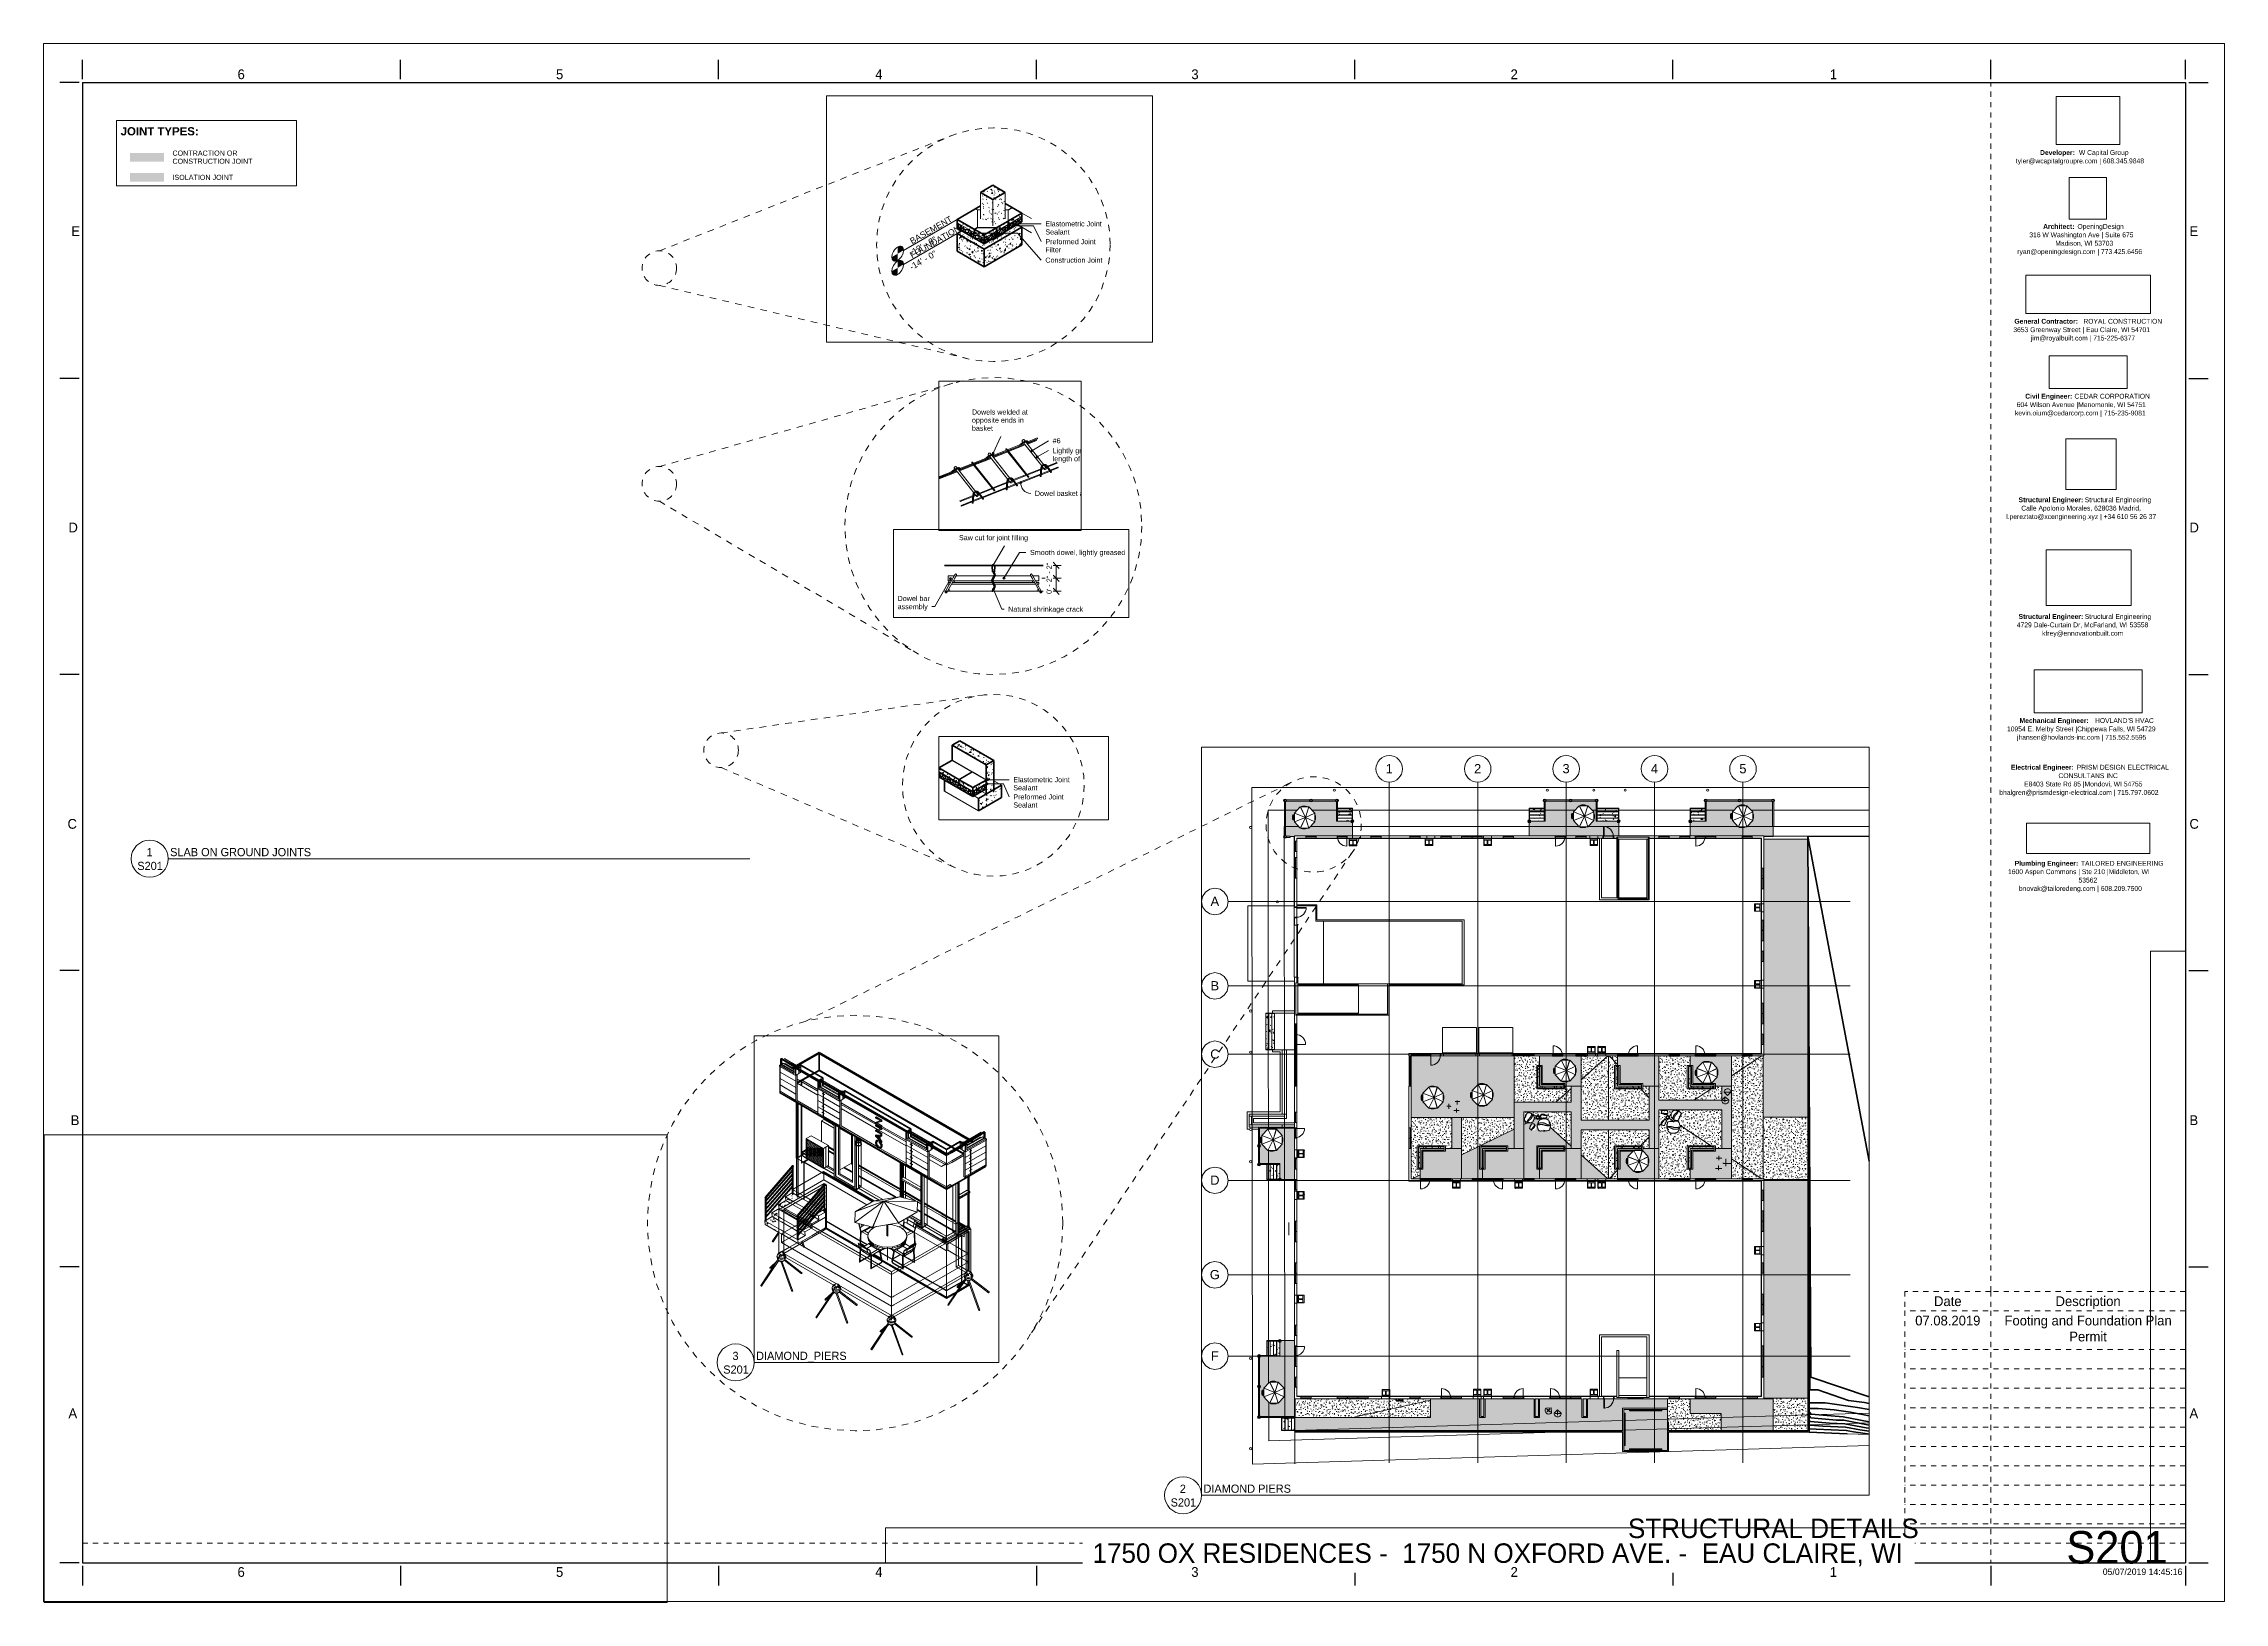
# Paper-space layout 'Layout1' of a CAD drawing. Header units: inches. Extents: x 0 to 42, y 0 to 30.
# The model-space entities are those that its viewports show. They can reach past a viewport. Long polylines and large blocks are cut down to what shows.
import ezdxf

# ---------------------------------------------------------------- set-up
doc = ezdxf.new("R2010")
doc.units = ezdxf.units.IN
doc.header["$MEASUREMENT"] = 0
for name, pattern in [('Dash', [0.25, 0.125, -0.125]), ('Dash 1_8_', [0.25, 0.125, -0.125]), ('Dot 1_32_', [0.03125, 0, -0.03125]), ('Double Dash 3_8_', [1, 0.375, -0.125, 0.125, -0.125, 0.125, -0.125]), ('Hidden 1_8_', [0.1875, 0.125, -0.0625]), ('Línea de rejilla', [0.875, 0.5, -0.125, 0.125, -0.125]), ('Oculto', [0.28125, 0.1875, -0.09375]), ('Overhead 1_16_', [0.101562, 0.0625, -0.039062]), ('Trazo', [0.25, 0.125, -0.125]), ('Trazo doble', [1.6875, 0.625, -0.1875, 0.25, -0.1875, 0.25, -0.1875])]:
    doc.linetypes.add(name, pattern=pattern)
for name, color, linetype, lineweight in [('A-ANNO-DIMS', 7, 'Continuous', 9), ('A-ANNO-DIMS-8', 7, 'Continuous', 9), ('A-CLNG', 7, 'Continuous', 18), ('A-DETL-GENF', 7, 'Continuous', 18), ('A-DETL-HDLN', 7, 'Oculto', 9), ('A-DOOR', 7, 'Continuous', 9), ('A-DOOR-FRAM', 7, 'Continuous', 9), ('A-FLOR', 7, 'Continuous', 9), ('A-FLOR-HRAL', 7, 'Continuous', 9), ('A-FLOR-LEVL', 7, 'Continuous', 18), ('A-FLOR-MCUT', 7, 'Continuous', 18), ('A-FLOR-PATT', 7, 'Continuous', 50), ('A-GENM', 7, 'Continuous', 9), ('A-GLAZ', 7, 'Continuous', 9), ('A-GLAZ-CURT', 7, 'Continuous', 9), ('A-GLAZ-CWMG', 7, 'Continuous', 9), ('A-WALL', 7, 'Continuous', 9), ('A-WALL-PATT', 7, 'Continuous', 18), ('C-PROP-LINE', 7, 'Trazo doble', 18), ('C-TOPO', 7, 'Continuous', 9), ('C-TOPO-MAJR', 7, 'Continuous', 50), ('E-ELEC-FIXT', 7, 'Continuous', 9), ('E-LITE-EQPM', 7, 'Continuous', 9), ('G-ANNO-SCHD', 7, 'Continuous', 9), ('G-ANNO-TEXT', 7, 'Continuous', 9), ('G-ANNO-TTLB', 7, 'Continuous', 9), ('G-ANNO-TTLB-MEDM', 7, 'Continuous', 25), ('L-SITE', 7, 'Continuous', 9), ('M-EQPM', 7, 'Continuous', 9), ('Q-SPCQ', 7, 'Continuous', 9), ('S-BEAM', 7, 'Continuous', 9), ('S-COLS', 7, 'Continuous', 18), ('S-FNDN', 7, 'Continuous', 9), ('S-GRID', 7, 'Continuous', 9), ('S-GRID-IDEN', 7, 'Continuous', 9), ('S-STRS', 7, 'Continuous', 9)]:
    doc.layers.add(name, color=color, linetype=linetype, lineweight=lineweight)
doc.layers.add('A-DETL', color=7, linetype='Continuous', lineweight=9, true_color=0x00a600)
doc.layers.add('A-DOOR-HDLN', color=5, linetype='Trazo', lineweight=9, true_color=0x0000ff)
doc.layers.add('G-ANNO-NPLT', color=7, linetype='Continuous', plot=False)
doc.styles.add('Arial', font='arial.ttf', dxfattribs={"height": 5.669291})
doc.styles.add('Arial_1', font='arial.ttf', dxfattribs={"height": 34.015748})
doc.styles.add('Arial_2', font='arial.ttf', dxfattribs={"height": 4.724409})
doc.styles.add('Arial_3', font='arial.ttf', dxfattribs={"height": 0.787402})
doc.styles.add('Arial_4', font='arial.ttf', dxfattribs={"height": 1.574803})
doc.styles.add('Arial_5', font='arial.ttf', dxfattribs={"height": 0.098425})
doc.styles.add('Arial_B', font='', dxfattribs={"height": 0.15748})
doc.styles.add('Century Gothic', font='GOTHIC.TTF', dxfattribs={"height": 0.1875})
doc.styles.add('Century Gothic_1', font='GOTHIC.TTF', dxfattribs={"height": 0.09375})
doc.styles.add('Century Gothic_2', font='GOTHIC.TTF', dxfattribs={"height": 0.125})
doc.styles.add('Century Gothic_3', font='GOTHIC.TTF', dxfattribs={"height": 0.625})
doc.styles.add('Century Gothic_4', font='GOTHIC.TTF', dxfattribs={"height": 0.375})
doc.styles.add('Century Gothic_5', font='GOTHIC.TTF', dxfattribs={"height": 0.15748})
doc.styles.add('Century Gothic_B', font='', dxfattribs={"height": 0.09375})
doc.styles.get('Arial_B').set_extended_font_data('Arial', bold=True)
doc.styles.get('Century Gothic_B').set_extended_font_data('Century Gothic', bold=True)
doc.dimstyles.new('Diagonal_-_Arial_2_5_mm', dxfattribs={"dimscale": 12, "dimtxt": 0.803354, "dimasz": 0.07874, "dimexe": 0.062992, "dimexo": 0.03937, "dimgap": 0.03937, "dimtad": 1, "dimdec": 4, "dimrnd": 0.0625, "dimzin": 1, "dimdsep": 46, "dimlunit": 4, "dimtxsty": 'Arial_3', "dimblk1": 'OBLIQUE', "dimblk2": 'OBLIQUE', "dimsah": 1, "dimcen": 0.09, "dimazin": 0, "dimtfac": 1, "dimtdec": 4, "dimtix": 1, "dimtmove": 0, "dimatfit": 3, "dimfxl": 1, "dimtvp": 1, "dimtfill": 1, "dimfrac": 2, "dimtolj": 1, "dimtzin": 0, "dimarcsym": 2})
picture_1 = doc.add_image_def('image1.jpg', size_in_pixel=(785, 514))
picture_2 = doc.add_image_def('image2.png', size_in_pixel=(300, 300))
picture_3 = doc.add_image_def('image3.jpg', size_in_pixel=(336, 83))
picture_4 = doc.add_image_def('image4.jpg', size_in_pixel=(278, 110))
picture_5 = doc.add_image_def('image5.jpg', size_in_pixel=(302, 126))
picture_6 = doc.add_image_def('image6.jpg', size_in_pixel=(261, 80))
picture_7 = doc.add_image_def('image7.jpg', size_in_pixel=(344, 261))
picture_8 = doc.add_image_def('image8.jpg', size_in_pixel=(547, 610))
picture_9 = doc.add_image_def('image9.jpg', size_in_pixel=(95, 1663))
picture_10 = doc.add_image_def('image10.jpg', size_in_pixel=(3536, 95))
pattern_1 = [(232.411, (-1580.63, -6365.245), (-28.502963, -38.398701), [1.246, -123.36]), (233.413, (-1580.06, -6364.477), (-9.50106, -16.45671), [0.956, -46.865]), (223.898, (-1579.775, -6364.202), (-19.00262, -21.94216), [0.396, -39.161]), (210, (-1579.395, -6363.983), (0.0004, -10.9706), [0.439, -10.532]), (190.893, (-1579.11, -6363.928), (-9.5016, -5.4854), [0.29, -28.736]), (0, (-1579.015, -6355.974), (9.501, 5.485), [0.38, -18.622]), (300, (-1579.11, -6355.809), (9.50065, -5.4856), [0.19, -18.812]), (270, (-1579.11, -6355.261), (9.501, 5.485), [0.549, -10.422]), (215.209, (-1579.015, -6362.337), (-76.009066, -54.855394), [1.047, -103.61]), (300, (-1576.925, -6354.328), (9.50065, -5.4856), [0.19, -18.812]), (310.893, (-1577.115, -6354.109), (9.5013, -5.48592), [0.29, -28.736]), (242.543, (-1575.594, -6358.059), (-47.505655, -93.253278), [1.236, -122.4]), (250.893, (-1575.309, -6357.236), (-0.0003, -10.97132), [0.871, -28.156]), (233.413, (-1571.984, -6356.523), (-9.50106, -16.45671), [0.478, -47.343]), (53.413, (-1574.834, -6361.24), (9.50106, 16.45671), [0.478, -47.343]), (30, (-1575.024, -6361.35), (-0.0004, 10.9706), [0.219, -10.752]), (0, (-1575.214, -6361.35), (9.501, 5.485), [0.19, -18.812]), (283.898, (-1575.309, -6360.966), (9.50115, -27.42783), [0.396, -39.161]), (270, (-1575.309, -6360.746), (9.501, 5.485), [0.219, -10.752]), (250.893, (-1575.309, -6360.527), (-0.0003, -10.97132), [0.29, -28.736]), (150, (-1575.309, -6360.417), (-9.5006, -5.4856), [0.11, -10.861]), (90, (-1575.309, -6360.527), (-9.501, -5.485), [0.11, -10.861]), (43.898, (-1571.889, -6353.506), (19.00262, 21.94216), [0.791, -38.765]), (35.209, (-1571.319, -6352.957), (76.009066, 54.855394), [1.047, -103.61]), (210, (-1571.699, -6355.809), (0.0004, -10.9706), [0.658, -10.313]), (223.174, (-1570.179, -6354.383), (-28.5030717, -27.4274445), [2.084, -206.364]), (223.898, (-1569.894, -6354.109), (-19.00262, -21.94216), [0.396, -39.161]), (233.413, (-1569.609, -6353.725), (-9.50106, -16.45671), [0.478, -47.343]), (256.102, (-1569.514, -6353.341), (-0.00021, -10.97113), [0.396, -39.161]), (250.893, (-1569.419, -6353.067), (-0.0003, -10.97132), [0.29, -28.736]), (270, (-1569.419, -6352.847), (9.501, 5.485), [0.219, -10.752]), (295.285, (-1569.704, -6352.244), (9.501172, -16.45647), [0.667, -66.066]), (330, (-1569.989, -6352.079), (9.5006, 5.4856), [0.329, -10.642]), (30, (-1570.464, -6352.354), (-0.0004, 10.9706), [0.549, -10.422]), (10.893, (-1572.554, -6356.193), (9.5016, 5.4854), [0.29, -28.736]), (310.893, (-1572.744, -6355.974), (9.5013, -5.48592), [0.29, -28.736]), (278.948, (-1572.839, -6355.371), (9.5004, -49.369154), [0.611, -60.473]), (270, (-1572.839, -6354.712), (9.501, 5.485), [0.658, -10.313]), (248.213, (-1572.554, -6353.999), (-9.501632, -27.42755), [0.768, -76.029]), (216.587, (-1571.889, -6353.506), (-57.006568, -43.883466), [0.828, -82.001]), (120, (-1578.92, -6357.894), (-9.50065, 5.4856), [0.19, -18.812]), (150, (-1578.73, -6358.004), (-9.5006, -5.4856), [0.219, -10.752]), (199.107, (-1578.255, -6357.839), (-9.50094, -5.48516), [0.503, -49.773]), (218.948, (-1577.78, -6357.455), (-38.00474, -32.912165), [0.611, -60.473]), (220.893, (-1577.4, -6357.126), (-28.5038, -27.426974), [0.503, -49.773]), (246.587, (-1577.21, -6356.687), (-9.500964, -27.428035), [0.478, -47.343]), (246.587, (-1577.02, -6356.248), (-9.500964, -27.428035), [0.478, -47.343]), (270, (-1577.02, -6355.919), (9.501, 5.485), [0.329, -10.642]), (293.413, (-1577.21, -6355.48), (9.5014, -16.45652), [0.478, -47.343]), (120, (-1577.115, -6357.729), (-9.50065, 5.4856), [0.38, -18.622]), (199.107, (-1576.639, -6357.565), (-9.50094, -5.48516), [0.503, -49.773]), (220.893, (-1576.259, -6357.236), (-28.5038, -27.426974), [0.503, -49.773]), (240, (-1575.974, -6356.742), (-0.00035, -10.9706), [0.57, -18.432]), (256.102, (-1575.879, -6356.358), (-0.00021, -10.97113), [0.396, -39.161]), (300, (-1576.069, -6356.029), (9.50065, -5.4856), [0.38, -18.622]), (330, (-1576.259, -6355.919), (9.5006, 5.4856), [0.219, -10.752]), (349.107, (-1576.544, -6355.864), (19.0024, 1e-05), [0.29, -28.736]), (30, (-1576.734, -6355.974), (-0.0004, 10.9706), [0.219, -10.752]), (53.413, (-1577.02, -6356.358), (9.50106, 16.45671), [0.478, -47.343]), (76.102, (-1577.115, -6356.742), (0.00021, 10.97113), [0.396, -39.161]), (70.893, (-1577.21, -6357.016), (0.0003, 10.97132), [0.29, -28.736]), (76.102, (-1577.305, -6357.4), (0.00021, 10.97113), [0.396, -39.161]), (103.898, (-1577.305, -6357.839), (-9.50115, 27.42783), [0.396, -39.161]), (60, (-1577.495, -6358.168), (0.00035, 10.9706), [0.38, -18.622]), (43.898, (-1577.78, -6358.443), (19.00262, 21.94216), [0.396, -39.161]), (30, (-1578.255, -6358.717), (-0.0004, 10.9706), [0.549, -10.422]), (40.893, (-1578.635, -6359.046), (28.5038, 27.426974), [0.503, -49.773]), (10.893, (-1578.92, -6359.101), (9.5016, 5.4854), [0.29, -28.736]), (270, (-1578.92, -6358.772), (9.501, 5.485), [0.329, -10.642]), (240, (-1578.635, -6358.278), (-0.00035, -10.9706), [0.57, -18.432]), (223.898, (-1578.065, -6357.729), (-19.00262, -21.94216), [0.791, -38.765]), (210, (-1577.59, -6357.455), (0.0004, -10.9706), [0.549, -10.422]), (180, (-1577.4, -6357.455), (-9.501, -5.485), [0.19, -18.812]), (229.107, (-1573.789, -6357.126), (-9.50118, -16.45656), [0.29, -28.736]), (169.107, (-1573.504, -6357.181), (-19.0024, -1e-05), [0.29, -28.736]), (124.715, (-1573.124, -6357.729), (-28.503527, 38.39852), [0.667, -66.066]), (95.209, (-1573.029, -6358.772), (-9.501632, 93.25348), [1.047, -103.61]), (90, (-1573.029, -6358.881), (-9.501, -5.485), [0.11, -10.861]), (70.893, (-1573.124, -6359.156), (0.0003, 10.97132), [0.29, -28.736]), (49.107, (-1573.314, -6359.375), (9.50118, 16.45656), [0.29, -28.736]), (30, (-1573.599, -6359.54), (-0.0004, 10.9706), [0.329, -10.642]), (30, (-1573.694, -6359.594), (-0.0004, 10.9706), [0.11, -10.861]), (30, (-1573.884, -6359.704), (-0.0004, 10.9706), [0.219, -10.752]), (349.107, (-1574.169, -6359.649), (19.0024, 1e-05), [0.29, -28.736]), (0, (-1574.359, -6359.649), (9.501, 5.485), [0.19, -18.812]), (283.898, (-1574.454, -6359.265), (9.50115, -27.42783), [0.396, -39.161]), (270, (-1574.454, -6359.046), (9.501, 5.485), [0.219, -10.752]), (270, (-1574.454, -6358.717), (9.501, 5.485), [0.329, -10.642]), (261.052, (-1574.359, -6358.113), (-0.00033, -10.97046), [0.611, -60.473]), (243.67, (-1573.979, -6357.345), (-28.50451, -60.340122), [0.857, -84.829]), (270, (-1571.984, -6356.413), (9.501, 5.485), [0.11, -10.861]), (270, (-1571.984, -6356.303), (9.501, 5.485), [0.11, -10.861]), (349.107, (-1572.269, -6356.248), (19.0024, 1e-05), [0.29, -28.736]), (0, (-1572.839, -6356.248), (9.501, 5.485), [0.57, -18.432]), (30, (-1573.314, -6356.523), (-0.0004, 10.9706), [0.549, -10.422]), (70.893, (-1573.409, -6356.797), (0.0003, 10.97132), [0.29, -28.736]), (90, (-1573.409, -6357.236), (-9.501, -5.485), [0.439, -10.532]), (150, (-1573.124, -6357.4), (-9.5006, -5.4856), [0.329, -10.642]), (190.893, (-1572.839, -6357.345), (-9.5016, -5.4854), [0.29, -28.736]), (210, (-1572.554, -6357.181), (0.0004, -10.9706), [0.329, -10.642]), (223.898, (-1572.269, -6356.907), (-19.00262, -21.94216), [0.396, -39.161]), (22.411, (-1575.974, -6353.122), (9.501214, 5.485632), [1.439, -70.503]), (40.893, (-1576.354, -6353.451), (28.5038, 27.426974), [0.503, -49.773]), (64.715, (-1576.639, -6354.054), (19.00233, 43.88404), [0.667, -66.066]), (94.715, (-1576.544, -6355.206), (-9.501364, 104.2247), [1.156, -114.43]), (100.893, (-1576.449, -6355.7), (-9.50056, 38.3985), [0.503, -49.773]), (163.898, (-1576.069, -6355.809), (-28.50378, 5.48568), [0.396, -39.161]), (190.893, (-1575.784, -6355.755), (-9.5016, -5.4854), [0.29, -28.736]), (223.898, (-1575.499, -6355.48), (-19.00262, -21.94216), [0.396, -39.161]), (240, (-1575.024, -6354.658), (-0.00035, -10.9706), [0.95, -18.052]), (242.204, (-1574.359, -6353.396), (-57.006958, -109.709193), [1.426, -141.196]), (256.102, (-1574.264, -6353.012), (-0.00021, -10.97113), [0.396, -39.161]), (270, (-1574.264, -6352.902), (9.501, 5.485), [0.11, -10.861]), (289.107, (-1574.359, -6352.628), (9.5012, -16.45655), [0.29, -28.736]), (349.107, (-1574.644, -6352.573), (19.0024, 1e-05), [0.29, -28.736]), (90, (-1579.015, -6357.729), (-9.501, -5.485), [0.768, -10.203]), (6.587, (-1577.685, -6355.535), (28.50386, 5.48594), [0.478, -47.343]), (30, (-1578.255, -6355.864), (-0.0004, 10.9706), [0.658, -10.313]), (51.787, (-1578.73, -6356.468), (28.503463, 38.398245), [0.768, -76.029]), (60, (-1579.015, -6356.961), (0.00035, 10.9706), [0.57, -18.432]), (90, (-1580.535, -6362.118), (-9.501, -5.485), [0.768, -10.203]), (120, (-1580.25, -6362.611), (-9.50065, 5.4856), [0.57, -18.432]), (180, (-1579.68, -6362.611), (-9.501, -5.485), [0.57, -18.432]), (210, (-1579.205, -6362.337), (0.0004, -10.9706), [0.549, -10.422]), (236.33, (-1578.73, -6361.624), (-9.501244, -16.456014), [0.857, -84.829]), (243.67, (-1578.35, -6360.856), (-28.50451, -60.340122), [0.857, -84.829]), (233.413, (-1577.78, -6360.088), (-9.50106, -16.45671), [0.956, -46.865]), (248.213, (-1577.495, -6359.375), (-9.501632, -27.42755), [0.768, -76.029]), (270, (-1577.495, -6359.156), (9.501, 5.485), [0.219, -10.752]), (270, (-1577.495, -6358.826), (9.501, 5.485), [0.329, -10.642]), (330, (-1577.78, -6358.662), (9.5006, 5.4856), [0.329, -10.642]), (21.052, (-1578.35, -6358.881), (9.50086, 5.484947), [0.611, -60.473]), (40.893, (-1579.11, -6359.54), (28.5038, 27.426974), [1.006, -49.27]), (43.898, (-1579.965, -6360.362), (19.00262, 21.94216), [1.187, -38.37]), (60, (-1580.25, -6360.856), (0.00035, 10.9706), [0.57, -18.432]), (60, (-1580.535, -6361.35), (0.00035, 10.9706), [0.57, -18.432]), (109.107, (-1578.445, -6362.557), (-9.5012, 16.45655), [0.581, -28.446]), (136.102, (-1578.16, -6362.831), (-9.50117, 5.48575), [0.396, -39.161]), (169.107, (-1577.875, -6362.886), (-19.0024, -1e-05), [0.29, -28.736]), (190.893, (-1577.59, -6362.831), (-9.5016, -5.4854), [0.29, -28.736]), (150, (-1577.305, -6362.995), (-9.5006, -5.4856), [0.329, -10.642]), (190.893, (-1577.02, -6362.941), (-9.5016, -5.4854), [0.29, -28.736]), (210, (-1576.734, -6362.776), (0.0004, -10.9706), [0.329, -10.642]), (229.107, (-1576.544, -6362.557), (-9.50118, -16.45656), [0.29, -28.736]), (229.107, (-1576.164, -6362.118), (-9.50118, -16.45656), [0.581, -28.446]), (217.589, (-1575.594, -6361.679), (-47.506024, -38.398643), [0.719, -71.222]), (250.893, (-1575.404, -6361.13), (-0.0003, -10.97132), [0.581, -28.446]), (270, (-1575.404, -6361.021), (9.501, 5.485), [0.11, -10.861]), (270, (-1575.404, -6360.801), (9.501, 5.485), [0.219, -10.752]), (349.107, (-1575.689, -6360.308), (19.0024, 1e-05), [0.29, -28.736]), (351.787, (-1576.449, -6360.198), (47.505587, -5.4856), [0.768, -76.029]), (353.413, (-1576.925, -6360.143), (19.00246, 0.000196), [0.478, -47.343]), (10.893, (-1577.495, -6360.253), (9.5016, 5.4854), [0.581, -28.446]), (30, (-1577.875, -6360.472), (-0.0004, 10.9706), [0.439, -10.532]), (53.413, (-1578.16, -6360.856), (9.50106, 16.45671), [0.478, -47.343]), (64.715, (-1578.445, -6361.46), (19.00233, 43.88404), [0.667, -66.066]), (70.893, (-1578.635, -6362.008), (0.0003, 10.97132), [0.581, -28.446]), (240, (-1574.264, -6360.362), (-0.00035, -10.9706), [0.57, -18.432]), (246.587, (-1574.074, -6359.924), (-9.50096, -27.428035), [0.478, -47.343]), (270, (-1574.074, -6359.814), (9.501, 5.485), [0.11, -10.861]), (330, (-1574.264, -6359.704), (9.5006, 5.4856), [0.219, -10.752]), (0, (-1574.644, -6359.704), (9.501, 5.485), [0.38, -18.622]), (43.898, (-1575.214, -6360.253), (19.00262, 21.94216), [0.791, -38.765]), (79.107, (-1575.309, -6360.746), (0.000184, 10.970636), [0.503, -49.773]), (76.102, (-1579.585, -6365.299), (0.00021, 10.97113), [0.396, -39.161]), (150, (-1579.395, -6365.409), (-9.5006, -5.4856), [0.219, -10.752]), (169.107, (-1579.11, -6365.464), (-19.0024, -1e-05), [0.29, -28.736]), (180, (-1578.73, -6365.464), (-9.501, -5.485), [0.38, -18.622]), (210, (-1578.635, -6365.409), (0.0004, -10.9706), [0.11, -10.861]), (190.893, (-1578.35, -6365.354), (-9.5016, -5.4854), [0.29, -28.736]), (210, (-1577.97, -6365.135), (0.0004, -10.9706), [0.439, -10.532]), (223.898, (-1577.685, -6364.861), (-19.00262, -21.94216), [0.396, -39.161]), (231.787, (-1577.21, -6364.257), (-28.503463, -38.398245), [0.768, -76.029]), (229.107, (-1577.02, -6364.038), (-9.50118, -16.45656), [0.29, -28.736]), (256.102, (-1576.925, -6363.654), (-0.00021, -10.97113), [0.396, -39.161]), (310.893, (-1577.115, -6363.434), (9.5013, -5.48592), [0.29, -28.736]), (316.102, (-1577.4, -6363.16), (9.50117, -5.48575), [0.396, -39.161]), (343.898, (-1577.78, -6363.05), (28.50378, -5.48568), [0.396, -39.161]), (16.102, (-1578.16, -6363.16), (9.50138, 5.48539), [0.396, -39.161]), (43.898, (-1578.445, -6363.434), (19.00262, 21.94216), [0.396, -39.161]), (51.787, (-1578.92, -6364.038), (28.503463, 38.398245), [0.768, -76.029]), (56.996, (-1579.49, -6364.915), (9.500903, 16.45641), [1.047, -103.61]), (150, (-1576.639, -6364.257), (-9.5006, -5.4856), [0.11, -10.861]), (180, (-1576.449, -6364.257), (-9.501, -5.485), [0.19, -18.812]), (218.948, (-1575.974, -6363.873), (-38.00474, -32.912165), [0.611, -60.473]), (196.102, (-1575.594, -6363.763), (-9.50138, -5.48539), [0.396, -39.161]), (205.693, (-1574.454, -6363.215), (-9.501118, -5.485557), [1.265, -125.258]), (229.107, (-1574.264, -6362.995), (-9.50118, -16.45656), [0.29, -28.736]), (240, (-1574.074, -6362.666), (-0.00035, -10.9706), [0.38, -18.622]), (270, (-1574.074, -6362.118), (9.501, 5.485), [0.549, -10.422]), (270, (-1574.074, -6361.789), (9.501, 5.485), [0.329, -10.642]), (319.107, (-1574.454, -6361.46), (9.50076, -5.48548), [0.503, -49.773]), (6.587, (-1574.929, -6361.514), (28.50386, 5.48594), [0.478, -47.343]), (19.107, (-1575.404, -6361.679), (9.50094, 5.48516), [0.503, -49.773]), (43.898, (-1576.259, -6362.502), (19.00262, 21.94216), [1.187, -38.37]), (55.285, (-1576.639, -6363.05), (9.501135, 16.45649), [0.667, -66.066]), (73.898, (-1576.83, -6363.709), (9.50141, 38.39818), [0.685, -67.829]), (100.893, (-1576.734, -6364.202), (-9.50056, 38.3985), [0.503, -49.773]), (19.107, (-1577.59, -6354.274), (9.50094, 5.48516), [0.503, -49.773]), (25.285, (-1578.635, -6354.767), (9.501198, 5.485726), [1.156, -114.43]), (30, (-1578.92, -6354.932), (-0.0004, 10.9706), [0.329, -10.642]), (60, (-1579.11, -6355.261), (0.00035, 10.9706), [0.38, -18.622]), (210, (-1578.35, -6355.809), (0.0004, -10.9706), [0.329, -10.642]), (216.587, (-1577.685, -6355.316), (-57.006568, -43.883466), [0.828, -82.001]), (203.413, (-1576.925, -6354.987), (-9.501751, -5.485206), [0.828, -82.001]), (240, (-1576.83, -6354.822), (-0.00035, -10.9706), [0.19, -18.812]), (270, (-1576.83, -6354.493), (9.501, 5.485), [0.329, -10.642]), (190.893, (-1573.789, -6352.408), (-9.5016, -5.4854), [0.29, -28.736]), (210, (-1573.409, -6352.189), (0.0004, -10.9706), [0.439, -10.532]), (223.898, (-1573.124, -6351.915), (-19.00262, -21.94216), [0.396, -39.161]), (201.052, (-1572.554, -6351.695), (-9.50086, -5.484947), [0.611, -60.473]), (233.413, (-1572.269, -6351.311), (-9.50106, -16.45671), [0.478, -47.343]), (270, (-1572.269, -6351.202), (9.501, 5.485), [0.11, -10.861]), (300, (-1572.364, -6351.037), (9.50065, -5.4856), [0.19, -18.812]), (10.893, (-1572.934, -6351.147), (9.5016, 5.4854), [0.581, -28.446]), (10.893, (-1573.504, -6351.257), (9.5016, 5.4854), [0.581, -28.446]), (40.893, (-1573.884, -6351.586), (28.5038, 27.426974), [0.503, -49.773]), (60, (-1574.169, -6352.079), (0.00035, 10.9706), [0.57, -18.432]), (103.898, (-1574.074, -6352.463), (-9.50115, 27.42783), [0.396, -39.161]), (30, (-1581.485, -6366.287), (-0.0004, 10.9706), [0.11, -10.861]), (330, (-1581.675, -6366.177), (9.5006, 5.4856), [0.219, -10.752]), (274.307, (-1581.77, -6364.915), (9.50202, -115.194707), [1.265, -125.258]), (259.107, (-1581.675, -6364.422), (-0.000184, -10.970636), [0.503, -49.773]), (240, (-1581.485, -6364.093), (-0.00035, -10.9706), [0.38, -18.622]), (223.898, (-1580.63, -6363.27), (-19.00262, -21.94216), [1.187, -38.37]), (210, (-1580.535, -6363.215), (0.0004, -10.9706), [0.11, -10.861]), (202.411, (-1579.87, -6362.941), (-9.501214, -5.48563), [0.719, -71.222]), (169.107, (-1578.73, -6362.392), (-19.0024, -1e-05), [0.29, -28.736]), (109.107, (-1578.54, -6362.941), (-9.5012, 16.45655), [0.581, -28.446]), (90, (-1578.54, -6363.05), (-9.501, -5.485), [0.11, -10.861]), (76.102, (-1578.635, -6363.434), (0.00021, 10.97113), [0.396, -39.161]), (49.107, (-1578.825, -6363.654), (9.50118, 16.45656), [0.29, -28.736]), (43.898, (-1579.11, -6363.928), (19.00262, 21.94216), [0.396, -39.161]), (136.102, (-1573.979, -6361.734), (-9.50117, 5.48575), [0.396, -39.161]), (130.893, (-1573.789, -6361.953), (-9.5013, 5.48592), [0.29, -28.736]), (173.413, (-1573.314, -6362.008), (-19.00246, -0.000196), [0.478, -47.343]), (199.107, (-1572.839, -6361.844), (-9.50094, -5.48516), [0.503, -49.773]), (233.413, (-1572.554, -6361.46), (-9.50106, -16.45671), [0.478, -47.343]), (256.102, (-1572.459, -6361.076), (-0.00021, -10.97113), [0.396, -39.161]), (270, (-1572.459, -6360.966), (9.501, 5.485), [0.11, -10.861]), (278.948, (-1572.554, -6360.362), (9.5004, -49.369154), [0.611, -60.473]), (250.893, (-1572.459, -6360.088), (-0.0003, -10.97132), [0.29, -28.736]), (270, (-1572.459, -6359.978), (9.501, 5.485), [0.11, -10.861]), (300, (-1572.744, -6359.485), (9.50065, -5.4856), [0.57, -18.432]), (353.413, (-1573.219, -6359.43), (19.00246, 0.000196), [0.478, -47.343]), (36.587, (-1573.884, -6359.924), (57.006568, 43.883466), [0.828, -82.001]), (60, (-1574.264, -6360.582), (0.00035, 10.9706), [0.76, -18.242]), (60, (-1574.454, -6360.911), (0.00035, 10.9706), [0.38, -18.622]), (90, (-1574.454, -6361.24), (-9.501, -5.485), [0.329, -10.642]), (130.893, (-1574.264, -6361.46), (-9.5013, 5.48592), [0.29, -28.736]), (100.893, (-1572.839, -6358.662), (-9.50056, 38.3985), [0.503, -49.773]), (109.107, (-1572.744, -6358.936), (-9.5012, 16.45655), [0.29, -28.736]), (150, (-1572.649, -6358.991), (-9.5006, -5.4856), [0.11, -10.861]), (210, (-1572.364, -6358.826), (0.0004, -10.9706), [0.329, -10.642]), (233.413, (-1572.079, -6358.443), (-9.50106, -16.45671), [0.478, -47.343]), (215.818, (-1571.319, -6357.894), (-66.507948, -49.370164), [0.937, -92.799]), (246.587, (-1571.129, -6357.455), (-9.50096, -27.428035), [0.478, -47.343]), (270, (-1571.129, -6357.345), (9.501, 5.485), [0.11, -10.861]), (289.107, (-1571.224, -6357.071), (9.5012, -16.45655), [0.29, -28.736]), (286.102, (-1571.414, -6356.413), (9.500822, -27.42798), [0.685, -67.829]), (330, (-1571.604, -6356.303), (9.5006, 5.4856), [0.219, -10.752]), (43.898, (-1571.889, -6356.577), (19.00262, 21.94216), [0.396, -39.161]), (51.052, (-1572.554, -6357.4), (47.50528, 60.340058), [1.058, -104.742]), (43.898, (-1572.839, -6357.675), (19.00262, 21.94216), [0.396, -39.161]), (79.107, (-1572.934, -6358.168), (0.000184, 10.970636), [0.503, -49.773]), (210, (-1575.689, -6356.907), (0.0004, -10.9706), [0.329, -10.642]), (210, (-1575.499, -6356.797), (0.0004, -10.9706), [0.219, -10.752]), (150, (-1575.309, -6356.907), (-9.5006, -5.4856), [0.219, -10.752]), (90, (-1575.309, -6357.236), (-9.501, -5.485), [0.329, -10.642]), (49.107, (-1576.734, -6359.814), (9.50118, 16.45656), [0.871, -28.156]), (10.893, (-1577.02, -6359.869), (9.5016, 5.4854), [0.29, -28.736]), (306.587, (-1577.305, -6359.485), (19.00289, -21.94209), [0.478, -47.343]), (76.102, (-1575.499, -6358.113), (0.00021, 10.97113), [0.396, -39.161]), (90, (-1575.499, -6358.662), (-9.501, -5.485), [0.549, -10.422]), (130.893, (-1575.309, -6358.881), (-9.5013, 5.48592), [0.29, -28.736]), (180, (-1574.929, -6358.881), (-9.501, -5.485), [0.38, -18.622]), (223.898, (-1574.644, -6358.607), (-19.00262, -21.94216), [0.396, -39.161]), (250.893, (-1574.549, -6358.333), (-0.0003, -10.97132), [0.29, -28.736]), (259.107, (-1574.454, -6357.839), (-0.000184, -10.970636), [0.503, -49.773]), (256.102, (-1574.359, -6357.455), (-0.00021, -10.97113), [0.396, -39.161]), (293.413, (-1574.549, -6357.016), (9.5014, -16.45652), [0.478, -47.343]), (343.898, (-1574.929, -6356.907), (28.50378, -5.48568), [0.396, -39.161]), (43.898, (-1575.214, -6357.181), (19.00262, 21.94216), [0.396, -39.161]), (70.893, (-1575.404, -6357.729), (0.0003, 10.97132), [0.581, -28.446]), (150, (-1576.164, -6360.143), (-9.5006, -5.4856), [0.329, -10.642]), (173.413, (-1575.689, -6360.198), (-19.00246, -0.000196), [0.478, -47.343]), (169.107, (-1575.404, -6360.253), (-19.0024, -1e-05), [0.29, -28.736]), (210, (-1575.214, -6360.143), (0.0004, -10.9706), [0.219, -10.752]), (231.787, (-1574.739, -6359.54), (-28.503463, -38.398245), [0.768, -76.029]), (250.893, (-1574.644, -6359.265), (-0.0003, -10.97132), [0.29, -28.736]), (310.893, (-1574.834, -6359.046), (9.5013, -5.48592), [0.29, -28.736]), (340.893, (-1575.309, -6358.881), (38.004354, -10.971526), [0.503, -49.773]), (16.102, (-1575.689, -6358.991), (9.50138, 5.48539), [0.396, -39.161]), (38.948, (-1576.164, -6359.375), (38.00474, 32.912165), [0.611, -60.473]), (49.107, (-1576.354, -6359.594), (9.50118, 16.45656), [0.29, -28.736]), (76.102, (-1576.449, -6359.978), (0.00021, 10.97113), [0.396, -39.161]), (42.216, (-1576.639, -6357.675), (28.503147, 27.427195), [0.898, -88.903]), (51.052, (-1577.305, -6358.497), (47.50528, 60.340058), [1.058, -104.742]), (70.893, (-1577.4, -6358.772), (0.0003, 10.97132), [0.29, -28.736]), (90, (-1577.4, -6359.101), (-9.501, -5.485), [0.329, -10.642]), (103.898, (-1577.305, -6359.485), (-9.50115, 27.42783), [0.396, -39.161]), (126.587, (-1577.02, -6359.869), (-19.00289, 21.94209), [0.478, -47.343]), (180, (-1571.699, -6350.982), (-9.501, -5.485), [0.19, -18.812]), (210, (-1571.509, -6350.873), (0.0004, -10.9706), [0.219, -10.752]), (231.052, (-1570.844, -6350.05), (-47.50528, -60.340058), [1.058, -104.742]), (240, (-1570.464, -6349.391), (-0.00035, -10.9706), [0.76, -18.242]), (248.213, (-1570.179, -6348.678), (-9.501632, -27.42755), [0.768, -76.029]), (248.213, (-1569.894, -6347.965), (-9.501632, -27.42755), [0.768, -76.029]), (270, (-1569.894, -6347.856), (9.501, 5.485), [0.11, -10.861]), (0, (-1570.084, -6347.856), (9.501, 5.485), [0.19, -18.812]), (30, (-1570.369, -6348.02), (-0.0004, 10.9706), [0.329, -10.642]), (60, (-1570.654, -6348.514), (0.00035, 10.9706), [0.57, -18.432]), (49.107, (-1571.794, -6349.83), (9.50118, 16.45656), [1.742, -27.285]), (51.787, (-1572.269, -6350.434), (28.503463, 38.398245), [0.768, -76.029]), (90, (-1572.269, -6350.653), (-9.501, -5.485), [0.219, -10.752]), (139.107, (-1571.889, -6350.982), (-9.50076, 5.48548), [0.503, -49.773]), (259.107, (-1572.934, -6355.206), (-0.000184, -10.970636), [0.503, -49.773]), (280.893, (-1573.029, -6354.712), (9.50056, -38.3985), [0.503, -49.773]), (321.052, (-1573.504, -6354.328), (9.500534, -5.485514), [0.611, -60.473]), (353.413, (-1573.979, -6354.274), (19.00246, 0.000196), [0.478, -47.343]), (16.102, (-1574.359, -6354.383), (9.50138, 5.48539), [0.396, -39.161]), (30, (-1574.739, -6354.603), (-0.0004, 10.9706), [0.439, -10.532]), (49.107, (-1575.119, -6355.042), (9.50118, 16.45656), [0.581, -28.446]), (60, (-1575.404, -6355.535), (0.00035, 10.9706), [0.57, -18.432]), (64.715, (-1575.689, -6356.139), (19.00233, 43.88404), [0.667, -66.066]), (90, (-1575.689, -6356.468), (-9.501, -5.485), [0.329, -10.642]), (150, (-1575.404, -6356.632), (-9.5006, -5.4856), [0.329, -10.642]), (166.102, (-1574.739, -6356.797), (-28.503737, 5.486036), [0.685, -67.829]), (150, (-1574.264, -6357.071), (-9.5006, -5.4856), [0.549, -10.422]), (180, (-1573.884, -6357.071), (-9.501, -5.485), [0.38, -18.622]), (229.107, (-1573.504, -6356.632), (-9.50118, -16.45656), [0.581, -28.446]), (243.004, (-1573.029, -6355.7), (-38.005102, -76.796267), [1.047, -103.61]), (73.004, (-1574.264, -6353.78), (19.002038, 65.82553), [0.975, -96.537]), (90, (-1574.264, -6354.109), (-9.501, -5.485), [0.329, -10.642]), (180, (-1574.074, -6354.109), (-9.501, -5.485), [0.19, -18.812]), (180, (-1573.694, -6354.109), (-9.501, -5.485), [0.38, -18.622]), (173.413, (-1573.219, -6354.164), (-19.00246, -0.000196), [0.478, -47.343]), (210, (-1572.744, -6353.89), (0.0004, -10.9706), [0.549, -10.422]), (210, (-1572.174, -6353.56), (0.0004, -10.9706), [0.658, -10.313]), (233.413, (-1571.889, -6353.176), (-9.50106, -16.45671), [0.478, -47.343]), (250.893, (-1571.699, -6352.628), (-0.0003, -10.97132), [0.581, -28.446]), (276.587, (-1571.794, -6351.805), (9.500912, -71.31087), [0.828, -82.001]), (330, (-1571.984, -6351.695), (9.5006, 5.4856), [0.219, -10.752]), (10.893, (-1572.269, -6351.75), (9.5016, 5.4854), [0.29, -28.736]), (23.413, (-1573.029, -6352.079), (9.501751, 5.485206), [0.828, -82.001]), (30, (-1573.504, -6352.354), (-0.0004, 10.9706), [0.549, -10.422]), (46.102, (-1573.979, -6352.847), (19.002915, 21.941943), [0.685, -67.829]), (90, (-1569.704, -6350.927), (-9.501, -5.485), [0.439, -10.532]), (90, (-1569.704, -6351.366), (-9.501, -5.485), [0.439, -10.532]), (66.587, (-1569.894, -6351.805), (9.500964, 27.428035), [0.478, -47.343]), (43.898, (-1570.179, -6352.079), (19.00262, 21.94216), [0.396, -39.161]), (30, (-1571.129, -6352.628), (-0.0004, 10.9706), [1.097, -9.874]), (10.893, (-1571.414, -6352.683), (9.5016, 5.4854), [0.29, -28.736]), (300, (-1571.509, -6352.518), (9.50065, -5.4856), [0.19, -18.812]), (277.589, (-1571.604, -6351.805), (9.501188, -60.340745), [0.719, -71.222]), (270, (-1571.604, -6351.695), (9.501, 5.485), [0.11, -10.861]), (256.102, (-1571.509, -6351.311), (-0.00021, -10.97113), [0.396, -39.161]), (240, (-1571.224, -6350.818), (-0.00035, -10.9706), [0.57, -18.432]), (236.33, (-1570.749, -6350.105), (-9.501244, -16.456014), [0.857, -84.829]), (240, (-1570.464, -6349.611), (-0.00035, -10.9706), [0.57, -18.432]), (229.107, (-1570.274, -6349.391), (-9.50118, -16.45656), [0.29, -28.736]), (210, (-1570.084, -6349.282), (0.0004, -10.9706), [0.219, -10.752]), (130.893, (-1569.894, -6349.501), (-9.5013, 5.48592), [0.29, -28.736]), (109.107, (-1569.799, -6349.775), (-9.5012, 16.45655), [0.29, -28.736]), (97.589, (-1569.704, -6350.489), (-9.501188, 60.340745), [0.719, -71.222])]
pattern_2 = [(62.892, (-1580.06, -6366.561), (9.7382, 4.6381), [1.436, -15.8]), (25.47, (-1580.06, -6366.561), (-1.8834, 10.7044), [0.899, -9.887]), (99.98, (-1579.248, -6366.174), (7.8537, 15.3424), [0.906, -9.963]), (60.684, (-1580.06, -6363.426), (14.4891, 5.7708), [2.16, -23.757]), (96.106, (-1578.852, -6362.945), (12.6894, 22.597), [1.41, -15.512]), (21.716, (-1580.06, -6363.426), (12.6896, 22.597), [1.3, -14.297]), (45.584, (-1578.702, -6363.426), (8.1035, -1.6329), [1.358, -14.941]), (348.607, (-1578.702, -6363.426), (3.3034, 13.275), [0.689, -7.578]), (76.026, (-1578.027, -6363.562), (11.4069, 11.642), [1.14, -12.54]), (55.653, (-1580.06, -6366.561), (0.16523, 5.31442), [0.63, -11.817, 0.63, -12.161, -12.648]), (55.653, (-1580.06, -6366.561), (0.16523, 5.31442), [-25.238, 0.63, -12.018]), (36.106, (-1580.06, -6366.561), (3.57124, 8.24512), [0.55, -5.814, 0.55, -10.063, -4.207]), (36.106, (-1580.06, -6366.561), (3.57124, 8.24512), [-16.977, 0.55, -3.657]), (351.006, (-1583.087, -6368.309), (7.24703, 3.83117), [0.383, -2.516, 0.383, -8.66, -11.999]), (351.006, (-1583.087, -6368.309), (7.24703, 3.83117), [-11.941, 0.383, -11.616]), (334.325, (-1584.445, -6369.093), (7.9174, 6.141), [0.367, -3.243, 0.367, -5.387, -8.163]), (334.325, (-1584.445, -6369.093), (7.9174, 6.141), [-9.363, 0.367, -7.797])]
pattern_3 = [(62.892, (-1241.639, 6270.671), (9.7382, 4.6381), [1.436, -15.8]), (25.47, (-1241.639, 6270.671), (-1.8834, 10.7044), [0.899, -9.887]), (99.981, (-1240.828, 6271.058), (7.8537, 15.3424), [0.906, -9.963]), (60.684, (-1241.639, 6273.807), (14.4891, 5.7708), [2.16, -23.757]), (96.106, (-1240.432, 6274.287), (12.6894, 22.597), [1.41, -15.512]), (21.716, (-1241.639, 6273.807), (12.6896, 22.597), [1.3, -14.297]), (45.584, (-1240.282, 6273.807), (8.10354, -1.63293), [1.358, -14.941]), (348.607, (-1240.282, 6273.807), (3.3034, 13.275), [0.689, -7.578]), (76.026, (-1239.606, 6273.67), (11.4069, 11.642), [1.14, -12.54]), (55.653, (-1241.639, 6270.671), (0.16523, 5.31442), [0.63, -11.817, 0.63, -12.161, -12.648]), (55.653, (-1241.639, 6270.671), (0.16523, 5.31442), [-25.238, 0.63, -12.018]), (36.106, (-1241.639, 6270.671), (3.57124, 8.24512), [0.55, -5.814, 0.55, -10.063, -4.207]), (36.106, (-1241.639, 6270.671), (3.57124, 8.24512), [-16.977, 0.55, -3.657]), (351.006, (-1244.667, 6268.923), (7.24703, 3.83117), [0.383, -2.516, 0.383, -8.66, -11.999]), (351.006, (-1244.667, 6268.923), (7.24703, 3.83117), [-11.941, 0.383, -11.616]), (334.325, (-1246.024, 6268.139), (7.9174, 6.141), [0.367, -3.243, 0.367, -5.387, -8.163]), (334.325, (-1246.024, 6268.139), (7.9174, 6.141), [-9.363, 0.367, -7.797])]
pattern_4 = [(0, (0, 2.988), (30.72, 7.679), [2.534, -20.506, 2.534, -20.506, -122.88]), (0, (0, 2.988), (30.72, 7.679), [-46.08, 2.534, -43.546, 2.534, -20.506, -53.76]), (0, (0, 2.988), (30.72, 7.679), [-115.2, 2.534, -12.826, 2.534, -35.866]), (120.004, (11.52, 6.828), (-22.011664, 22.7610317), [2.534, -20.503, 2.534, -20.503, -122.866]), (120.004, (11.52, 6.828), (-22.011664, 22.7610317), [-46.075, 2.534, -43.541, 2.534, -20.503, -53.754]), (120.004, (11.52, 6.828), (-22.011664, 22.7610317), [-115.187, 2.534, -12.824, 2.534, -35.862]), (239.996, (15.36, 22.185), (-8.70855, -30.4393624), [2.534, -20.503, 2.534, -20.503, -122.866]), (239.996, (15.36, 22.185), (-8.70855, -30.4393624), [-46.075, 2.534, -43.541, 2.534, -20.503, -53.754]), (239.996, (15.36, 22.185), (-8.70855, -30.4393624), [-115.187, 2.534, -12.824, 2.534, -35.862])]
pattern_5 = [(0, (0, 0), (30.72, 7.68), [2.534, -20.506, 2.534, -20.506, -122.88]), (0, (0, 0), (30.72, 7.68), [-46.08, 2.534, -43.546, 2.534, -20.506, -53.76]), (0, (0, 0), (30.72, 7.68), [-115.2, 2.534, -12.826, 2.534, -35.866]), (120, (11.52, 3.84), (-22.011075, 22.7643004), [2.534, -20.506, 2.534, -20.506, -122.88]), (120, (11.52, 3.84), (-22.011075, 22.7643004), [-46.08, 2.534, -43.546, 2.534, -20.506, -53.76]), (120, (11.52, 3.84), (-22.011075, 22.7643004), [-115.2, 2.534, -12.826, 2.534, -35.866]), (240, (15.36, 19.2), (-8.708925, -30.4443004), [2.534, -20.506, 2.534, -20.506, -122.88]), (240, (15.36, 19.2), (-8.708925, -30.4443004), [-46.08, 2.534, -43.546, 2.534, -20.506, -53.76]), (240, (15.36, 19.2), (-8.708925, -30.4443004), [-115.2, 2.534, -12.826, 2.534, -35.866])]
pattern_6 = [(0, (0, 3.728), (30.72, 7.679), [2.534, -20.506, 2.534, -20.506, -122.88]), (0, (0, 3.728), (30.72, 7.679), [-46.08, 2.534, -43.546, 2.534, -20.506, -53.76]), (0, (0, 3.728), (30.72, 7.679), [-115.2, 2.534, -12.826, 2.534, -35.866]), (120.004, (11.52, 7.567), (-22.011664, 22.7610317), [2.534, -20.503, 2.534, -20.503, -122.866]), (120.004, (11.52, 7.567), (-22.011664, 22.7610317), [-46.075, 2.534, -43.541, 2.534, -20.503, -53.754]), (120.004, (11.52, 7.567), (-22.011664, 22.7610317), [-115.187, 2.534, -12.824, 2.534, -35.862]), (239.996, (15.36, 22.925), (-8.70855, -30.4393624), [2.534, -20.503, 2.534, -20.503, -122.866]), (239.996, (15.36, 22.925), (-8.70855, -30.4393624), [-46.075, 2.534, -43.541, 2.534, -20.503, -53.754]), (239.996, (15.36, 22.925), (-8.70855, -30.4393624), [-115.187, 2.534, -12.824, 2.534, -35.862])]
pattern_7 = [(50, (0, 0), (55.0854, -4.81984), [5.76, -63.36]), (355, (0, 0), (-10.6557, 57.76853), [4.608, -50.688]), (100.451, (4.59, -0.4), (44.42947, 52.94866), [4.895, -53.848]), (46.184, (0, 15.36), (81.96444, -12.71212), [8.64, -95.04]), (96.636, (6.83, 14.3), (71.7815, 74.8124), [7.343, -80.772]), (351.184, (0, 15.36), (71.78195, 74.81243), [6.912, -76.032]), (21, (7.68, 11.52), (45.84207, -30.92146), [5.76, -63.36]), (326, (7.68, 11.52), (18.68706, 55.69148), [4.608, -50.688]), (71.451, (11.5, 8.943), (64.5289, 24.7701), [4.895, -53.848]), (37.5, (0, 0), (0.933895, 25.566816), [2.534, -47.539, 2.534, -48.922, -50.88]), (37.5, (0, 0), (0.933895, 25.566816), [-101.53, 2.534, -48.346]), (7.5, (0, 0), (20.20404, 30.2913), [2.534, -26.803, 2.534, -46.387, -19.392]), (7.5, (0, 0), (20.20404, 30.2913), [-78.259, 2.534, -16.858]), (327.5, (-17.126, 0), (40.997785, -1.732403), [2.534, -16.666, 2.534, -57.37, -79.488]), (327.5, (-17.126, 0), (40.997785, -1.732403), [-79.104, 2.534, -76.954]), (317.5, (-24.806, 0), (44.78888, 7.68784), [2.534, -22.426, 2.534, -37.248, -56.448]), (317.5, (-24.806, 0), (44.78888, 7.68784), [-64.742, 2.534, -53.914])]

# ---------------------------------------------------------------- blocks, each defined once
blk = doc.blocks.new('OD Title Block - 30x42 - CDs - one-217245-STRUCTURAL DETAILS rev01')
at = {"layer": 'G-ANNO-TTLB'}
for p, q in [((-0.01, 30.014), (41.99, 30.014)), ((-0.01, 0.014), (-0.01, 30.014)), ((41.99, 0.014), (41.99, 30.014)), ((-0.01, 0.014), (41.99, 0.014))]:
    blk.add_line(p, q, dxfattribs=at)
at = {"layer": 'G-ANNO-TTLB', "color": 167, "linetype": 'Dot 1_32_', "lineweight": 18, "true_color": 0x2c5574}
for p, q in [((37.49, 5.989), (37.49, 29.264)), ((0.74, 1.137), (35.905, 1.137))]:
    blk.add_line(p, q, dxfattribs=at)
at = {"layer": 'G-ANNO-TTLB-MEDM'}
for p, q in [((0.74, 29.326), (0.74, 29.701)), ((6.865, 29.326), (6.865, 29.701)), ((12.99, 29.326), (12.99, 29.701)), ((19.115, 29.326), (19.115, 29.701)), ((25.24, 29.326), (25.24, 29.701)), ((31.365, 29.326), (31.365, 29.701)), ((37.49, 29.326), (37.49, 29.701)), ((41.24, 29.326), (41.24, 29.701)), ((0.677, 29.264), (0.302, 29.264)), ((0.74, 29.264), (41.24, 29.264)), ((0.74, 29.264), (0.74, 0.764)), ((41.24, 29.264), (41.24, 0.764)), ((41.302, 29.264), (41.677, 29.264)), ((0.677, 23.564), (0.302, 23.564)), ((41.302, 23.564), (41.677, 23.564)), ((0.677, 17.864), (0.302, 17.864)), ((41.302, 17.864), (41.677, 17.864)), ((0.677, 12.164), (0.302, 12.164)), ((41.302, 12.164), (41.677, 12.164)), ((0.677, 6.464), (0.302, 6.464)), ((41.302, 6.464), (41.677, 6.464)), ((0.677, 0.764), (0.302, 0.764)), ((0.74, 0.764), (41.24, 0.764)), ((0.74, 0.701), (0.74, 0.326)), ((6.865, 0.701), (6.865, 0.326)), ((12.99, 0.701), (12.99, 0.326)), ((19.115, 0.701), (19.115, 0.326)), ((25.24, 0.701), (25.24, 0.326)), ((31.365, 0.701), (31.365, 0.326)), ((37.49, 0.701), (37.49, 0.326)), ((41.24, 0.701), (41.24, 0.326)), ((41.302, 0.764), (41.677, 0.764))]:
    blk.add_line(p, q, dxfattribs=at)
at = {"layer": 'G-ANNO-TTLB', "color": 167, "true_color": 0x2c5574, "char_height": 0.188, "attachment_point": 1, "style": 'Century Gothic'}
for s, insert, width in [('6', (3.725, 29.517), 0.17675), ('5', (9.858, 29.517), 0.17675), ('4', (16.007, 29.517), 0.17675), ('3', (22.094, 29.517), 0.17675), ('2', (28.242, 29.517), 0.17675), ('1', (34.391, 29.517), 0.17675), ('E', (0.523, 26.497), 0.17044), ('E', (41.317, 26.497), 0.17044), ('D', (0.468, 20.791), 0.23672), ('D', (41.317, 20.791), 0.23672), ('C', (0.45, 15.084), 0.25881), ('C', (41.317, 15.084), 0.25881), ('B', (0.512, 9.378), 0.18306), ('B', (41.317, 9.378), 0.18306), ('A', (0.468, 3.734), 0.23672), ('A', (41.317, 3.734), 0.23672), ('6', (3.724, 0.679), 0.17675), ('5', (9.858, 0.679), 0.17675), ('4', (16.007, 0.679), 0.17675), ('3', (22.093, 0.679), 0.17675), ('2', (28.242, 0.679), 0.17675), ('1', (34.39, 0.679), 0.17675)]:
    blk.add_mtext(s, dxfattribs=dict(at, insert=insert, width=width))
at = {"layer": 'G-ANNO-TTLB', "attachment_point": 1}
for s, insert, char_height, width, style in [('tyler@wcapitalgroupre.com | 608.345.9848', (37.974, 27.802), 0.09375, 3.36141, 'Century Gothic_1'), ('Developer: ', (38.44, 27.964), 0.09375, 0.90584, 'Century Gothic_B'), ('W Capital Group', (39.188, 27.964), 0.09375, 1.32878, 'Century Gothic_1'), ('Architect: ', (38.499, 26.54), 0.09375, 0.80169, 'Century Gothic_B'), ('OpeningDesign', (39.16, 26.54), 0.09375, 1.212, 'Century Gothic_1'), ('ryan@openingdesign.com | 773.425.6456', (38.002, 26.056), 0.09375, 3.21937, 'Century Gothic_1'), ('316 W Washington Ave | Suite 675', (38.233, 26.379), 0.09375, 2.65756, 'Century Gothic_1'), ('Madison, WI 53703', (38.733, 26.217), 0.09375, 1.44556, 'Century Gothic_1'), ('3653 Greenway Street | Eau Claire, WI 54701', (37.925, 24.552), 0.09375, 3.4845, 'Century Gothic_1'), ('General Contractor: ', (37.946, 24.714), 0.09375, 1.60969, 'Century Gothic_B'), ('jim@royalbuilt.com | 715-225-6377', (38.263, 24.391), 0.09375, 2.66387, 'Century Gothic_1'), ('ROYAL CONSTRUCTION', (39.274, 24.714), 0.09375, 1.82116, 'Century Gothic_1'), ('604 Wilson Avenue |Menomonie, WI 54751', (37.99, 23.109), 0.09375, 3.32669, 'Century Gothic_1'), ('Civil Engineer: ', (38.154, 23.271), 0.09375, 1.14888, 'Century Gothic_B'), ('CEDAR CORPORATION', (39.102, 23.271), 0.09375, 1.78012, 'Century Gothic_1'), ('kevin.oium@cedarcorp.com | 715-235-9081', (37.956, 22.948), 0.09375, 3.40559, 'Century Gothic_1'), ('Structural Engineer: ', (38.026, 21.277), 0.09375, 1.54341, 'Century Gothic_B'), ('Calle Apolonio Morales, 628036 Madrid, ', (38.078, 21.116), 0.09375, 3.15309, 'Century Gothic_1'), ('Structural Engineering', (39.3, 21.277), 0.09375, 1.69175, 'Century Gothic_1'), ('l.pereztato@xcengineering.xyz | +34 610 56 26 37', (37.787, 20.954), 0.09375, 3.81591, 'Century Gothic_1'), ('Structural Engineer: ', (38.026, 19.03), 0.09375, 1.54341, 'Century Gothic_B'), ('Structural Engineering', (39.3, 19.03), 0.09375, 1.69175, 'Century Gothic_1'), ('4729 Dale-Curtain Dr, McFarland, WI 53558', (37.992, 18.869), 0.09375, 3.32037, 'Century Gothic_1'), ('kfrey@ennovationbuilt.com', (38.479, 18.707), 0.09375, 2.13994, 'Century Gothic_1'), ('10954 E. Melby Street |Chippewa Falls, WI 54729', (37.803, 16.865), 0.09375, 3.77487, 'Century Gothic_1'), ('Mechanical Engineer: ', (38.045, 17.026), 0.09375, 1.76119, 'Century Gothic_B'), ("HOVLAND'S HVAC", (39.498, 17.026), 0.09375, 1.42663, 'Century Gothic_1'), ('jhansen@hovlands-inc.com | 715.552.5595', (37.996, 16.704), 0.09375, 3.31091, 'Century Gothic_1'), ('Electrical Engineer: ', (37.88, 16.127), 0.09375, 1.53394, 'Century Gothic_B'), ('CONSULTANS INC', (38.794, 15.965), 0.09375, 1.37613, 'Century Gothic_1'), ('PRISM DESIGN ELECTRICAL ', (39.146, 16.127), 0.09375, 2.09891, 'Century Gothic_1'), ('bhalgren@prismdesign-electrical.com | 715.797.0602', (37.656, 15.642), 0.09375, 4.13469, 'Century Gothic_1'), ('E8403 State Rd 85 |Mondovi, WI 54755', (38.133, 15.804), 0.09375, 2.9795, 'Century Gothic_1'), ('Plumbing Engineer: ', (37.951, 14.277), 0.09375, 1.54656, 'Century Gothic_B'), ('1600 Aspen Commons | Ste 210 |Middleton, WI ', (37.823, 14.116), 0.09375, 3.77172, 'Century Gothic_1'), ('53562', (39.18, 13.954), 0.0937, 0.44188, 'Century Gothic_1'), ('TAILORED ENGINEERING', (39.227, 14.277), 0.09375, 1.87166, 'Century Gothic_1'), ('bnovak@tailoredeng.com | 608.209.7500', (38.034, 13.793), 0.09375, 3.21622, 'Century Gothic_1')]:
    blk.add_mtext(s, dxfattribs=dict(at, insert=insert, char_height=char_height, width=width, style=style))
at = {"layer": 'G-ANNO-TTLB'}
image = blk.add_image(picture_7, insert=(38.752, 28.068), size_in_units=(1.226, 0.93), dxfattribs=at)
image.dxf.flags = 7
image = blk.add_image(picture_8, insert=(38.999, 26.632), size_in_units=(0.719, 0.802), rotation=0, dxfattribs=at)
image.dxf.flags = 7
image = blk.add_image(picture_6, insert=(38.163, 24.818), size_in_units=(2.404, 0.737), dxfattribs=at)
image.dxf.flags = 7
image = blk.add_image(picture_5, insert=(38.612, 23.375), size_in_units=(1.506, 0.628), dxfattribs=at)
image.dxf.flags = 7
image = blk.add_image(picture_2, insert=(38.938, 21.431), size_in_units=(0.97, 0.97), dxfattribs=at)
image.dxf.flags = 7
image = blk.add_image(picture_1, insert=(38.558, 19.194), size_in_units=(1.638, 1.072), dxfattribs=at)
image.dxf.flags = 7
image = blk.add_image(picture_4, insert=(38.326, 17.131), size_in_units=(2.077, 0.822), dxfattribs=at)
image.dxf.flags = 7
image = blk.add_image(picture_3, insert=(38.179, 14.417), size_in_units=(2.372, 0.586), dxfattribs=at)
image.dxf.flags = 7
image = blk.add_image(picture_9, insert=(40.567, 0.764), size_in_units=(0.673, 11.775), dxfattribs=at)
image.dxf.flags = 7
image = blk.add_image(picture_10, insert=(16.203, 0.764), size_in_units=(25.037, 0.673), dxfattribs=at)
image.dxf.flags = 7
blk = doc.blocks.new('Ventana gráfica - TITLE - NO SCALE-560276-STRUCTURAL DETAILS rev01')
at = {"layer": 'G-ANNO-TTLB'}
blk.add_circle((-0.357, 0), 0.357, dxfattribs=at)
blk = doc.blocks.new('Concrete-Rectangular-Column - ONE-217852-CONSTRUCTION JOINT')
at = {"layer": 'S-COLS'}
h = blk.add_hatch(dxfattribs=at)
h.set_pattern_fill('FP_3', color=256, style=0, pattern_type=2)
h.set_pattern_definition([(34.53, (-5925.926, -6376.241), (13.7713, -0.6954), [1.124, -12.359]), (357.108, (-5925.926, -6376.241), (-2.6637, 8.338), [1.149, -12.64]), (107.72, (-5924.778, -6376.299), (11.107, 7.643), [0.729, -8.024]), (31.036, (-5925.926, -6374.024), (20.4914, -1.8348), [1.745, -19.198]), (101.39, (-5924.218, -6374.177), (17.946, 10.798), [1.074, -11.813]), (354.883, (-5925.926, -6374.024), (17.9456, 10.7985), [1.714, -18.859]), (12.496, (-5924.006, -6374.578), (11.4602, -4.463), [1.377, -15.147]), (338.723, (-5924.006, -6374.578), (4.6715, 8.0388), [1.025, -11.274]), (59.836, (-5923.051, -6374.95), (16.132, 3.575), [0.775, -8.523]), (23.894, (-5925.926, -6376.241), (0.23347, 3.6898), [0.55, -10.313, 0.55, -10.613, -11.037]), (23.894, (-5925.926, -6376.241), (0.23347, 3.6898), [-22.025, 0.55, -10.488]), (4.347, (-5925.926, -6376.241), (5.0511, 4.37244), [0.63, -6.663, 0.63, -11.531, -4.82]), (4.347, (-5925.926, -6376.241), (5.0511, 4.37244), [-19.453, 0.63, -4.19]), (339.806, (-5930.207, -6376.241), (10.24956, -0.25055), [0.569, -3.744, 0.569, -12.889, -17.858]), (339.806, (-5930.207, -6376.241), (10.24956, -0.25055), [-17.771, 0.569, -17.288]), (332.119, (-5932.127, -6376.241), (11.1976, 1.1094), [0.528, -4.676, 0.528, -7.767, -11.771]), (332.119, (-5932.127, -6376.241), (11.1976, 1.1094), [-13.5, 0.528, -11.242])])
h.paths.add_polyline_path([(-5915.56, -6364.077), (-5904.247, -6357.545), (-5915.56, -6351.013), (-5926.874, -6357.545), (-5915.876, -6363.894)], flags=0)
h = blk.add_hatch(dxfattribs=at)
h.set_pattern_fill('FP_5', color=256, style=0, pattern_type=2)
h.set_pattern_definition([(330, (-5910.208, -6358.692), (10.86126, -3.13574), [0.517, -8.889, 0.517, -8.889, -50.166]), (330, (-5910.208, -6358.692), (10.86126, -3.13574), [-18.812, 0.517, -18.295, 0.517, -8.889, -21.947]), (330, (-5910.208, -6358.692), (10.86126, -3.13574), [-47.03, 0.517, -5.753, 0.517, -15.159]), (111.206, (-5906.135, -6359.476), (-7.78189, 13.78667), [0.619, -10.641, 0.619, -10.641, -60.052]), (111.206, (-5906.135, -6359.476), (-7.78189, 13.78667), [-22.52, 0.619, -21.9, 0.619, -10.641, -26.273]), (111.206, (-5906.135, -6359.476), (-7.78189, 13.78667), [-56.299, 0.619, -6.887, 0.619, -18.147]), (234.896, (-5904.778, -6353.989), (-3.07885, -10.65074), [0.39, -6.693, 0.39, -6.693, -37.774]), (234.896, (-5904.778, -6353.989), (-3.07885, -10.65074), [-14.165, 0.39, -13.776, 0.39, -6.693, -16.526]), (234.896, (-5904.778, -6353.989), (-3.07885, -10.65074), [-35.413, 0.39, -4.332, 0.39, -11.415])])
h.paths.add_polyline_path([(-5915.56, -6401.543), (-5915.56, -6400.413), (-5916.538, -6400.978)], flags=0)
h.paths.add_polyline_path([(-5915.56, -6388.479), (-5915.56, -6364.077), (-5926.874, -6357.545), (-5926.874, -6381.947), (-5918.565, -6386.744)], flags=0)
h = blk.add_hatch(dxfattribs=at)
h.set_pattern_fill('FP_4', color=256, style=0, pattern_type=2)
h.set_pattern_definition([(30, (-5931.278, -6364.676), (10.86125, 9.40576), [0.517, -8.889, 0.517, -8.889, -50.166]), (30, (-5931.278, -6364.676), (10.86125, 9.40576), [-18.812, 0.517, -18.295, 0.517, -8.889, -21.947]), (30, (-5931.278, -6364.676), (10.86125, 9.40576), [-47.03, 0.517, -5.753, 0.517, -15.159]), (125.104, (-5927.205, -6360.757), (-7.78235, 4.8009), [0.39, -6.693, 0.39, -6.693, -37.774]), (125.104, (-5927.205, -6360.757), (-7.78235, 4.8009), [-14.165, 0.39, -13.776, 0.39, -6.693, -16.526]), (125.104, (-5927.205, -6360.757), (-7.78235, 4.8009), [-35.413, 0.39, -4.332, 0.39, -11.415]), (248.794, (-5925.847, -6353.702), (-3.07918, -14.20615), [0.619, -10.641, 0.619, -10.641, -60.052]), (248.794, (-5925.847, -6353.702), (-3.07918, -14.20615), [-22.52, 0.619, -21.9, 0.619, -10.641, -26.273]), (248.794, (-5925.847, -6353.702), (-3.07918, -14.20615), [-56.299, 0.619, -6.887, 0.619, -18.147])])
h.paths.add_polyline_path([(-5915.56, -6401.543), (-5904.247, -6395.011), (-5904.247, -6393.881), (-5911.873, -6398.285), (-5912.031, -6398.285), (-5912.031, -6398.376), (-5915.56, -6400.413)], flags=0)
h.paths.add_polyline_path([(-5915.56, -6388.479), (-5904.247, -6381.947), (-5904.247, -6357.545), (-5915.56, -6364.077), (-5915.56, -6384.075)], flags=0)
at = {"layer": 'S-COLS', "lineweight": 50}
for p, q in [((-5915.56, -6351.013), (-5926.874, -6357.545)), ((-5904.247, -6357.545), (-5915.56, -6351.013)), ((-5926.874, -6357.545), (-5915.56, -6364.077)), ((-5915.56, -6364.077), (-5904.247, -6357.545))]:
    blk.add_line(p, q, dxfattribs=at)
at = {"layer": 'S-COLS'}
for p, q in [((-5926.874, -6381.947), (-5926.874, -6357.545)), ((-5904.247, -6357.545), (-5904.247, -6381.947)), ((-5915.56, -6364.077), (-5915.56, -6388.479)), ((-5904.247, -6393.881), (-5904.247, -6395.011)), ((-5904.247, -6395.011), (-5915.56, -6401.543)), ((-5915.56, -6400.413), (-5915.56, -6401.543)), ((-5915.56, -6401.543), (-5916.538, -6400.978))]:
    blk.add_line(p, q, dxfattribs=at)
blk = doc.blocks.new('Zapata-Rectangular - 9_0x9_0x1_8-154492-CONSTRUCTION JOINT')
at = {"layer": 'S-FNDN', "lineweight": 18}
h = blk.add_hatch(dxfattribs=at)
h.set_pattern_fill('FP_8', color=256, style=0, pattern_type=2)
h.set_pattern_definition([(0, (-5925.926, -6413.707), (15.36, 2.217), [0.634, -10.886, 0.634, -10.886, -61.44]), (0, (-5925.926, -6413.707), (15.36, 2.217), [-23.04, 0.634, -22.406, 0.634, -10.886, -26.88]), (0, (-5925.926, -6413.707), (15.36, 2.217), [-57.6, 0.634, -7.046, 0.634, -18.566]), (135, (-5920.166, -6412.598), (-11.0054, 6.57185), [0.448, -7.698, 0.448, -7.698, -43.445]), (135, (-5920.166, -6412.598), (-11.0054, 6.57185), [-16.292, 0.448, -15.844, 0.448, -7.698, -19.007]), (135, (-5920.166, -6412.598), (-11.0054, 6.57185), [-40.729, 0.448, -4.983, 0.448, -13.128]), (225, (-5918.246, -6408.164), (-4.35436, -8.78792), [0.448, -7.698, 0.448, -7.698, -43.445]), (225, (-5918.246, -6408.164), (-4.35436, -8.78792), [-16.292, 0.448, -15.844, 0.448, -7.698, -19.007]), (225, (-5918.246, -6408.164), (-4.35436, -8.78792), [-40.729, 0.448, -4.983, 0.448, -13.128])])
h.paths.add_polyline_path([(-5923.57, -6409.937), (-5888.606, -6389.75), (-5892.849, -6387.301), (-5901.247, -6392.149), (-5901.247, -6387.25), (-5901.404, -6387.341), (-5901.404, -6392.24), (-5904.247, -6393.881), (-5904.247, -6395.011), (-5915.56, -6401.543), (-5916.538, -6400.978), (-5923.57, -6405.038), (-5944.285, -6393.078), (-5948.528, -6395.528), (-5926.673, -6408.146)], flags=0)
h.paths.add_polyline_path([(-5929.873, -6390.12), (-5929.717, -6390.12), (-5929.717, -6384.667), (-5929.874, -6384.758), (-5929.874, -6390.12)], flags=0)
h = blk.add_hatch(dxfattribs=at)
h.set_pattern_fill('FP_7', color=256, style=0, pattern_type=2)
h.set_pattern_definition([(62.892, (-5928.013, -6366.561), (9.7382, 4.6381), [1.436, -15.8]), (25.47, (-5928.013, -6366.561), (-1.8834, 10.7044), [0.899, -9.887]), (99.981, (-5927.201, -6366.174), (7.8537, 15.3424), [0.906, -9.963]), (60.684, (-5928.013, -6363.426), (14.4891, 5.7708), [2.16, -23.757]), (96.106, (-5926.805, -6362.945), (12.6894, 22.597), [1.41, -15.512]), (21.716, (-5928.013, -6363.426), (12.6896, 22.597), [1.3, -14.297]), (45.584, (-5926.655, -6363.426), (8.10354, -1.6329), [1.358, -14.941]), (348.607, (-5926.655, -6363.426), (3.3034, 13.275), [0.689, -7.578]), (76.026, (-5925.98, -6363.562), (11.4069, 11.642), [1.14, -12.54]), (55.653, (-5928.013, -6366.561), (0.16523, 5.31442), [0.63, -11.817, 0.63, -12.161, -12.648]), (55.653, (-5928.013, -6366.561), (0.16523, 5.31442), [-25.238, 0.63, -12.018]), (36.106, (-5928.013, -6366.561), (3.57124, 8.24512), [0.55, -5.814, 0.55, -10.063, -4.207]), (36.106, (-5928.013, -6366.561), (3.57124, 8.24512), [-16.977, 0.55, -3.657]), (351.006, (-5931.04, -6368.309), (7.24703, 3.83117), [0.383, -2.516, 0.383, -8.66, -11.999]), (351.006, (-5931.04, -6368.309), (7.24703, 3.83117), [-11.941, 0.383, -11.616]), (334.325, (-5932.398, -6369.093), (7.9174, 6.141), [0.367, -3.243, 0.367, -5.387, -8.163]), (334.325, (-5932.398, -6369.093), (7.9174, 6.141), [-9.363, 0.367, -7.797])])
h.paths.add_polyline_path([(-5923.57, -6426.267), (-5888.606, -6406.08), (-5888.606, -6389.75), (-5923.57, -6409.937), (-5923.57, -6410.551)], flags=0)
h = blk.add_hatch(dxfattribs=at)
h.set_pattern_fill('FP_6', color=256, style=0, pattern_type=2)
h.set_pattern_definition([(38.617, (-5921.483, -6365.201), (9.7381, -6.6058), [0.838, -9.214]), (325.848, (-5921.483, -6365.201), (-1.8834, 12.8794), [0.981, -10.786]), (98.321, (-5920.672, -6365.752), (7.8538, 6.2736), [1.085, -11.932]), (32.05, (-5921.483, -6362.066), (14.49, -10.96), [1.248, -13.724]), (95.44, (-5920.276, -6362.979), (12.689, 7.9445), [1.583, -17.408]), (322.895, (-5921.483, -6362.066), (12.689, 7.9446), [1.514, -16.654]), (352.362, (-5920.126, -6363.634), (8.1041, -10.9907), [0.959, -10.55]), (306.403, (-5920.126, -6363.634), (3.3032, 9.4604), [1.138, -12.517]), (70.753, (-5919.45, -6364.55), (11.4073, -1.5298), [0.835, -9.186]), (17.155, (-5921.483, -6365.201), (0.1651, 5.12364), [0.372, -6.978, 0.372, -7.181, -7.468]), (17.155, (-5921.483, -6365.201), (0.1651, 5.12364), [-14.902, 0.372, -7.096]), (336.958, (-5921.483, -6365.201), (3.57184, 4.1207), [0.483, -5.105, 0.483, -8.835, -3.693]), (336.958, (-5921.483, -6365.201), (3.57184, 4.1207), [-14.905, 0.483, -3.211]), (307.294, (-5924.511, -6363.453), (7.24719, -4.53768), [0.624, -4.101, 0.624, -14.117, -19.559]), (307.294, (-5924.511, -6363.453), (7.24719, -4.53768), [-19.465, 0.624, -18.936]), (301.444, (-5925.868, -6362.67), (7.91746, -3.0015), [0.633, -5.603, 0.633, -9.306, -14.103]), (301.444, (-5925.868, -6362.67), (7.91746, -3.0015), [-16.175, 0.633, -13.47])])
h.paths.add_polyline_path([(-5923.57, -6426.267), (-5923.57, -6409.937), (-5948.528, -6395.528), (-5948.528, -6411.858)], flags=0)
at = {"layer": 'S-FNDN', "lineweight": 35}
for p, q in [((-5929.874, -6384.758), (-5929.717, -6384.667)), ((-5892.849, -6387.301), (-5888.606, -6389.75)), ((-5888.606, -6389.75), (-5923.57, -6409.937)), ((-5888.606, -6389.75), (-5888.606, -6406.08)), ((-5948.528, -6395.528), (-5944.285, -6393.078)), ((-5923.57, -6409.937), (-5948.528, -6395.528)), ((-5948.528, -6395.528), (-5948.528, -6411.858)), ((-5923.57, -6426.267), (-5888.606, -6406.08)), ((-5923.57, -6426.267), (-5923.57, -6409.937)), ((-5948.528, -6411.858), (-5923.57, -6426.267))]:
    blk.add_line(p, q, dxfattribs=at)
blk = doc.blocks.new('Dowel bar assembly - Dowel bar assembly-673506-CONSTRUCTION JOINT')
at = {"layer": 'S-BEAM', "lineweight": 18}
for p, q in [((-5936.72, -6391.038), (-5936.9, -6391.141)), ((-5936.771, -6391.364), (-5936.591, -6391.261)), ((-5937.239, -6391.861), (-5937.418, -6391.964)), ((-5937.289, -6392.188), (-5937.11, -6392.084)), ((-5928.05, -6396.043), (-5928.23, -6396.147)), ((-5928.101, -6396.37), (-5927.922, -6396.266)), ((-5927.536, -6397.463), (-5927.716, -6397.566)), ((-5927.587, -6397.789), (-5927.407, -6397.686))]:
    blk.add_line(p, q, dxfattribs=at)
for points in [[(-5936.744, -6391.305, 0), (-5936.835, -6391.148, 0), (-5936.926, -6391.2, 0)], [(-5936.926, -6391.2, 0), (-5936.835, -6391.358, 0), (-5936.744, -6391.305, 0)], [(-5937.263, -6392.129, 0), (-5937.354, -6391.971, 0), (-5937.445, -6392.023, 0)], [(-5937.445, -6392.023, 0), (-5937.354, -6392.181, 0), (-5937.263, -6392.129, 0)], [(-5928.074, -6396.311, 0), (-5928.166, -6396.153, 0), (-5928.257, -6396.206, 0)], [(-5928.257, -6396.206, 0), (-5928.166, -6396.363, 0), (-5928.074, -6396.311, 0)], [(-5927.56, -6397.73, 0), (-5927.651, -6397.573, 0), (-5927.742, -6397.625, 0)], [(-5927.742, -6397.625, 0), (-5927.651, -6397.783, 0), (-5927.56, -6397.73, 0)]]:
    blk.add_polyline3d(points, dxfattribs=at)
blk = doc.blocks.new('Nivel - Extremo inicial de nivel - Círculo-11789-CONSTRUCTION JOINT')
at = {"layer": 'A-FLOR-LEVL', "lineweight": 9}
for points in [[(-6003.539, -6414.225), (-6002.156, -6407.464), (-6000.867, -6407.336)], [(-6003.539, -6414.225), (-6000.867, -6407.336), (-5999.76, -6407.678)], [(-6003.539, -6414.225), (-6003.539, -6408.053), (-6002.156, -6407.464)], [(-6003.539, -6414.225), (-5999.76, -6407.678), (-5998.91, -6408.466)], [(-6003.539, -6414.225), (-5998.91, -6408.466), (-5998.376, -6409.646)], [(-6003.539, -6414.225), (-5998.376, -6409.646), (-5998.194, -6411.139)], [(-6008.702, -6418.803), (-6008.884, -6417.31), (-6003.539, -6414.225)], [(-6008.168, -6419.983), (-6008.702, -6418.803), (-6003.539, -6414.225)], [(-6007.319, -6420.771), (-6008.168, -6419.983), (-6003.539, -6414.225)], [(-6006.212, -6421.113), (-6007.319, -6420.771), (-6003.539, -6414.225)], [(-6006.212, -6421.113), (-6003.539, -6414.225), (-6004.923, -6420.985)], [(-6004.923, -6420.985), (-6003.539, -6414.225), (-6003.539, -6420.396)]]:
    blk.add_hatch(color=256, dxfattribs=at).paths.add_polyline_path(points, flags=0)
at = {"layer": 'A-FLOR-LEVL'}
blk.add_ellipse((-6003.539, -6414.225), major_axis=(3.78, 6.546), ratio=0.57735, dxfattribs=at)
blk = doc.blocks.new('Dowel bar assembly - Dowel bar assembly-675243-REINFORCING FOUNDATION - 03')
at = {"layer": 'S-BEAM', "lineweight": 18}
h = blk.add_hatch(dxfattribs=at)
h.set_pattern_fill('FP_11', color=256, style=0, pattern_type=2)
h.set_pattern_definition([(45, (-2493.054, -134.75), (-0.79196, 0.79196), []), (45, (-2493.054, -133.55), (-0.79196, 0.79196), [])])
h.paths.add_polyline_path([(-2506.457, -154.625), (-2506.366, -154.587), (-2506.328, -154.496), (-2506.366, -154.405), (-2506.457, -154.367), (-2506.548, -154.405), (-2506.586, -154.496), (-2506.548, -154.587), (-2506.459, -154.624)], flags=0)
at = {"layer": 'S-BEAM', "color": 253, "lineweight": 18, "true_color": 0xa6a6a6}
for p, q in [((-2506.382, -153.625), (-2507.324, -153.625)), ((-2507.324, -154), (-2507.324, -153.634)), ((-2506.385, -153.634), (-2506.381, -153.627)), ((-2506.372, -153.625), (-2506.378, -153.625)), ((-2506.088, -153.625), (-2506.117, -153.625)), ((-2500.241, -153.625), (-2506.085, -153.625)), ((-2494.563, -153.625), (-2500.15, -153.625)), ((-2494.552, -153.625), (-2494.56, -153.625)), ((-2494.531, -153.625), (-2494.551, -153.625)), ((-2494.27, -153.625), (-2494.275, -153.625)), ((-2494.266, -153.627), (-2494.263, -153.632)), ((-2493.324, -153.625), (-2494.265, -153.625)), ((-2493.324, -153.634), (-2493.324, -154)), ((-2506.559, -153.948), (-2507.696, -155.998)), ((-2507.324, -154.366), (-2507.324, -154)), ((-2506.508, -154.386), (-2506.334, -154.072)), ((-2494.313, -154.072), (-2494.138, -154.39)), ((-2492.952, -155.998), (-2494.088, -153.948)), ((-2493.324, -154), (-2493.324, -154.366)), ((-2507.402, -155.998), (-2506.58, -154.516)), ((-2507.324, -154.375), (-2506.798, -154.375)), ((-2506.5, -154.375), (-2506.481, -154.375)), ((-2506.433, -154.375), (-2500.575, -154.375)), ((-2500.483, -154.375), (-2494.221, -154.375)), ((-2494.173, -154.375), (-2494.148, -154.375)), ((-2494.071, -154.509), (-2493.246, -155.998)), ((-2493.85, -154.375), (-2493.324, -154.375)), ((-2506.933, -154.621), (-2507.324, -154.621)), ((-2507.324, -154.75), (-2507.324, -154.626)), ((-2507.324, -154.876), (-2507.324, -154.75)), ((-2507.324, -154.879), (-2507.077, -154.879)), ((-2506.779, -154.879), (-2500.34, -154.879)), ((-2506.472, -154.621), (-2506.636, -154.621)), ((-2500.46, -154.621), (-2506.443, -154.621)), ((-2494.211, -154.621), (-2500.369, -154.621)), ((-2500.248, -154.879), (-2493.868, -154.879)), ((-2494.011, -154.621), (-2494.182, -154.621)), ((-2493.324, -154.621), (-2493.713, -154.621)), ((-2493.57, -154.879), (-2493.324, -154.879)), ((-2493.324, -154.624), (-2493.324, -154.75)), ((-2493.324, -154.75), (-2493.324, -154.876)), ((-2507.698, -156.002), (-2507.758, -156.111)), ((-2507.533, -156.236), (-2507.404, -156.002)), ((-2493.244, -156.002), (-2493.114, -156.236)), ((-2492.889, -156.111), (-2492.95, -156.002))]:
    blk.add_line(p, q, dxfattribs=at)
at = {"layer": 'S-BEAM', "color": 253, "lineweight": 18, "true_color": 0xa6a6a6, "flags": 128}
for points in [[(-2506.253, -153.395), (-2506.253, -153.396), (-2506.254, -153.398), (-2506.256, -153.402), (-2506.259, -153.406), (-2506.262, -153.413), (-2506.267, -153.42), (-2506.271, -153.429), (-2506.277, -153.439), (-2506.283, -153.451), (-2506.291, -153.463), (-2506.298, -153.477), (-2506.307, -153.493), (-2506.316, -153.509), (-2506.326, -153.527), (-2506.336, -153.546), (-2506.347, -153.566), (-2506.359, -153.587), (-2506.371, -153.609), (-2506.384, -153.632), (-2506.398, -153.656), (-2506.412, -153.682), (-2506.426, -153.708), (-2506.441, -153.735), (-2506.456, -153.762), (-2506.472, -153.791), (-2506.488, -153.82), (-2506.505, -153.85), (-2506.522, -153.881), (-2506.539, -153.912), (-2506.557, -153.944)], [(-2506.379, -153.623), (-2506.373, -153.611), (-2506.36, -153.589), (-2506.349, -153.568), (-2506.337, -153.548), (-2506.327, -153.529), (-2506.317, -153.511), (-2506.308, -153.494), (-2506.299, -153.479), (-2506.291, -153.465), (-2506.284, -153.452), (-2506.278, -153.44), (-2506.272, -153.43), (-2506.267, -153.421), (-2506.263, -153.413), (-2506.259, -153.407), (-2506.257, -153.402), (-2506.255, -153.398), (-2506.253, -153.396), (-2506.253, -153.395), (-2506.253, -153.395)], [(-2506.334, -154.072), (-2506.316, -154.04), (-2506.299, -154.009), (-2506.282, -153.978), (-2506.265, -153.948), (-2506.249, -153.919), (-2506.233, -153.89), (-2506.218, -153.862), (-2506.203, -153.835), (-2506.188, -153.809), (-2506.174, -153.784), (-2506.161, -153.759), (-2506.148, -153.736), (-2506.135, -153.714), (-2506.124, -153.693), (-2506.112, -153.672), (-2506.102, -153.653), (-2506.092, -153.636), (-2506.083, -153.619), (-2506.074, -153.604), (-2506.066, -153.589), (-2506.059, -153.577), (-2506.053, -153.565), (-2506.047, -153.555), (-2506.042, -153.546), (-2506.038, -153.538), (-2506.034, -153.532), (-2506.032, -153.527), (-2506.03, -153.523), (-2506.028, -153.521), (-2506.028, -153.52), (-2506.028, -153.52)], [(-2506.253, -153.395), (-2506.25, -153.391), (-2506.248, -153.387), (-2506.245, -153.382), (-2506.241, -153.378), (-2506.238, -153.374), (-2506.235, -153.37), (-2506.231, -153.367), (-2506.228, -153.363), (-2506.224, -153.36), (-2506.22, -153.356), (-2506.216, -153.353), (-2506.211, -153.35), (-2506.207, -153.348), (-2506.203, -153.345), (-2506.198, -153.343), (-2506.193, -153.341), (-2506.189, -153.339), (-2506.184, -153.337), (-2506.179, -153.335), (-2506.174, -153.334), (-2506.169, -153.332), (-2506.164, -153.331), (-2506.159, -153.33), (-2506.154, -153.33), (-2506.149, -153.329), (-2506.144, -153.329), (-2506.138, -153.329), (-2506.133, -153.329), (-2506.128, -153.33), (-2506.123, -153.33), (-2506.118, -153.331), (-2506.113, -153.332), (-2506.108, -153.333), (-2506.103, -153.335), (-2506.098, -153.336), (-2506.093, -153.338), (-2506.089, -153.34), (-2506.084, -153.342), (-2506.079, -153.345), (-2506.078, -153.345)], [(-2506.087, -153.627), (-2506.091, -153.634), (-2506.101, -153.652), (-2506.103, -153.656)], [(-2506.028, -153.52), (-2506.028, -153.521), (-2506.029, -153.523), (-2506.031, -153.526), (-2506.034, -153.531), (-2506.037, -153.537), (-2506.042, -153.545), (-2506.047, -153.554), (-2506.052, -153.564), (-2506.059, -153.575), (-2506.066, -153.588), (-2506.073, -153.602), (-2506.082, -153.617), (-2506.085, -153.623)], [(-2506.078, -153.345), (-2506.074, -153.348), (-2506.069, -153.351), (-2506.065, -153.354), (-2506.061, -153.357), (-2506.057, -153.36), (-2506.053, -153.363), (-2506.049, -153.367), (-2506.046, -153.371), (-2506.042, -153.374), (-2506.039, -153.378), (-2506.036, -153.383), (-2506.033, -153.387), (-2506.03, -153.391), (-2506.028, -153.396), (-2506.025, -153.4), (-2506.023, -153.405), (-2506.021, -153.409), (-2506.019, -153.414), (-2506.018, -153.419), (-2506.016, -153.424), (-2506.015, -153.429), (-2506.014, -153.434), (-2506.013, -153.439), (-2506.013, -153.444), (-2506.012, -153.449), (-2506.012, -153.455), (-2506.012, -153.46), (-2506.012, -153.465), (-2506.012, -153.47), (-2506.013, -153.475), (-2506.014, -153.48), (-2506.015, -153.485), (-2506.016, -153.49), (-2506.017, -153.495), (-2506.019, -153.5), (-2506.021, -153.505), (-2506.023, -153.51), (-2506.025, -153.514), (-2506.027, -153.519), (-2506.028, -153.52)], [(-2494.62, -153.52), (-2494.622, -153.515), (-2494.624, -153.511), (-2494.626, -153.506), (-2494.628, -153.501), (-2494.63, -153.496), (-2494.631, -153.492), (-2494.632, -153.487), (-2494.633, -153.481), (-2494.634, -153.476), (-2494.635, -153.471), (-2494.635, -153.466), (-2494.636, -153.461), (-2494.636, -153.456), (-2494.635, -153.451), (-2494.635, -153.446), (-2494.634, -153.441), (-2494.634, -153.435), (-2494.633, -153.43), (-2494.632, -153.425), (-2494.63, -153.42), (-2494.629, -153.416), (-2494.627, -153.411), (-2494.625, -153.406), (-2494.623, -153.401), (-2494.62, -153.397), (-2494.618, -153.392), (-2494.615, -153.388), (-2494.612, -153.384), (-2494.609, -153.379), (-2494.606, -153.375), (-2494.603, -153.372), (-2494.599, -153.368), (-2494.595, -153.364), (-2494.592, -153.361), (-2494.588, -153.357), (-2494.584, -153.354), (-2494.579, -153.351), (-2494.575, -153.349), (-2494.571, -153.346), (-2494.569, -153.345)], [(-2494.562, -153.623), (-2494.565, -153.619), (-2494.573, -153.604), (-2494.581, -153.589), (-2494.588, -153.577), (-2494.595, -153.565), (-2494.6, -153.555), (-2494.605, -153.546), (-2494.61, -153.538), (-2494.613, -153.532), (-2494.616, -153.527), (-2494.618, -153.523), (-2494.619, -153.521), (-2494.62, -153.52), (-2494.62, -153.52)], [(-2494.62, -153.52), (-2494.619, -153.521), (-2494.618, -153.523), (-2494.616, -153.526), (-2494.613, -153.531), (-2494.61, -153.537), (-2494.606, -153.545), (-2494.601, -153.554), (-2494.595, -153.564), (-2494.589, -153.575), (-2494.582, -153.588), (-2494.574, -153.602), (-2494.566, -153.617), (-2494.556, -153.634), (-2494.547, -153.652), (-2494.536, -153.67), (-2494.525, -153.69), (-2494.513, -153.711), (-2494.501, -153.734), (-2494.488, -153.757), (-2494.475, -153.781), (-2494.461, -153.806), (-2494.446, -153.832), (-2494.431, -153.859), (-2494.416, -153.887), (-2494.4, -153.916), (-2494.384, -153.945), (-2494.367, -153.975), (-2494.35, -154.006), (-2494.333, -154.037), (-2494.315, -154.069)], [(-2494.569, -153.345), (-2494.565, -153.343), (-2494.56, -153.341), (-2494.555, -153.339), (-2494.551, -153.337), (-2494.546, -153.335), (-2494.541, -153.334), (-2494.536, -153.332), (-2494.531, -153.331), (-2494.526, -153.33), (-2494.521, -153.33), (-2494.516, -153.329), (-2494.51, -153.329), (-2494.505, -153.329), (-2494.5, -153.329), (-2494.495, -153.33), (-2494.49, -153.33), (-2494.485, -153.331), (-2494.48, -153.332), (-2494.475, -153.333), (-2494.47, -153.335), (-2494.465, -153.336), (-2494.46, -153.338), (-2494.455, -153.34), (-2494.451, -153.342), (-2494.446, -153.344), (-2494.442, -153.347), (-2494.437, -153.35), (-2494.433, -153.353), (-2494.429, -153.356), (-2494.425, -153.359), (-2494.421, -153.362), (-2494.417, -153.366), (-2494.414, -153.369), (-2494.41, -153.373), (-2494.407, -153.377), (-2494.404, -153.381), (-2494.401, -153.385), (-2494.398, -153.39), (-2494.395, -153.394), (-2494.395, -153.395)], [(-2494.546, -153.653), (-2494.555, -153.636), (-2494.56, -153.627)], [(-2494.088, -153.948), (-2494.106, -153.916), (-2494.124, -153.884), (-2494.141, -153.854), (-2494.157, -153.824), (-2494.174, -153.794), (-2494.189, -153.766), (-2494.205, -153.738), (-2494.22, -153.711), (-2494.234, -153.684), (-2494.248, -153.659), (-2494.262, -153.635), (-2494.275, -153.611), (-2494.287, -153.589), (-2494.299, -153.568), (-2494.31, -153.548), (-2494.321, -153.529), (-2494.331, -153.511), (-2494.34, -153.494), (-2494.348, -153.479), (-2494.356, -153.465), (-2494.363, -153.452), (-2494.37, -153.44), (-2494.375, -153.43), (-2494.38, -153.421), (-2494.385, -153.413), (-2494.388, -153.407), (-2494.391, -153.402), (-2494.393, -153.398), (-2494.394, -153.396), (-2494.395, -153.395), (-2494.395, -153.395)], [(-2494.395, -153.395), (-2494.394, -153.396), (-2494.393, -153.398), (-2494.391, -153.402), (-2494.389, -153.406), (-2494.385, -153.413), (-2494.381, -153.42), (-2494.376, -153.429), (-2494.37, -153.439), (-2494.364, -153.451), (-2494.357, -153.463), (-2494.349, -153.477), (-2494.341, -153.493), (-2494.332, -153.509), (-2494.322, -153.527), (-2494.311, -153.546), (-2494.3, -153.566), (-2494.288, -153.587), (-2494.276, -153.609), (-2494.268, -153.623)]]:
    blk.add_lwpolyline(points, dxfattribs=at)
at = {"layer": 'S-BEAM', "lineweight": 18}
for centre, start, end in [((-2506.457, -154.496), 0, 180), ((-2506.457, -154.496), 180, 0), ((-2494.197, -154.496), 0, 180), ((-2494.197, -154.496), 180, 360), ((-2507.184, -155.871), 0, 180), ((-2493.463, -155.871), 0, 180), ((-2507.184, -155.871), 180, 0), ((-2493.463, -155.871), 180, 0)]:
    blk.add_arc(centre, 0.129, start, end, dxfattribs=at)
at = {"layer": 'S-BEAM', "color": 253, "lineweight": 18, "true_color": 0xa6a6a6}
for centre, major_axis, start_param, end_param in [((-2507.646, -156.174), (-0.112, 0.062), 0, 1.570796), ((-2507.646, -156.174), (-0.112, 0.062), 4.712389, 6.174222), ((-2507.646, -156.174), (-0.112, 0.062), 1.570796, 3.141593), ((-2507.646, -156.174), (-0.112, 0.062), 3.250556, 4.712389), ((-2493.002, -156.174), (0.112, 0.062), 1.570796, 3.032629), ((-2493.002, -156.174), (0.112, 0.062), 3.141593, 4.712389), ((-2493.002, -156.174), (0.112, 0.062), 0.108963, 1.570796), ((-2493.002, -156.174), (0.112, 0.062), 4.712389, 6.283185)]:
    blk.add_ellipse(centre, major_axis=major_axis, ratio=0.358368, start_param=start_param, end_param=end_param, dxfattribs=at)
blk = doc.blocks.new('Dowel bar assembly - Dowel bar assembly-672828-REINFORCING FOUNDATION - 02')
at = {"layer": 'S-BEAM', "lineweight": 18}
for p, q in [((6923.149, -5601.125), (6919.719, -5602.478)), ((6919.886, -5602.69), (6923.244, -5601.365)), ((6923.259, -5601.324), (6923.211, -5601.35)), ((6925.923, -5610.331), (6919.098, -5601.693)), ((6922.795, -5601.649), (6919.95, -5602.772)), ((6920.117, -5602.983), (6922.889, -5601.889)), ((6922.905, -5601.849), (6922.857, -5601.874)), ((6918.51, -5602.158), (6918.735, -5602.444)), ((6919.926, -5602.215), (6920.17, -5602.679)), ((6920.398, -5602.559), (6920.154, -5602.095)), ((6918.995, -5602.764), (6909.241, -5606.612)), ((6918.355, -5602.687), (6917.44, -5603.411)), ((6918.864, -5602.606), (6924.503, -5609.743)), ((6909.408, -5606.824), (6919.157, -5602.977)), ((6919.221, -5603.059), (6914.153, -5605.059)), ((6918.054, -5603.253), (6918.515, -5602.889)), ((6914.32, -5605.27), (6919.388, -5603.27)), ((6917.171, -5603.952), (6917.739, -5603.502)), ((6913.95, -5604.802), (6913.666, -5604.443)), ((6913.464, -5604.603), (6913.692, -5604.892)), ((6919.927, -5612.366), (6913.953, -5604.806)), ((6913.903, -5605.157), (6909.473, -5606.905)), ((6913.806, -5605.036), (6919.669, -5612.456)), ((6909.64, -5607.117), (6914.07, -5605.369)), ((6915.446, -5614.465), (6908.621, -5605.827)), ((6908.032, -5606.292), (6908.258, -5606.578)), ((6909.449, -5606.349), (6909.693, -5606.813)), ((6909.921, -5606.693), (6909.676, -5606.229)), ((6908.517, -5606.898), (6898.764, -5610.746)), ((6907.878, -5606.821), (6906.961, -5607.546)), ((6908.386, -5606.74), (6914.025, -5613.877)), ((6898.931, -5610.958), (6908.679, -5607.111)), ((6908.744, -5607.193), (6903.675, -5609.193)), ((6903.842, -5609.404), (6908.911, -5607.404)), ((6907.577, -5607.387), (6908.038, -5607.023)), ((6906.69, -5608.089), (6907.262, -5607.636)), ((6903.472, -5608.936), (6903.189, -5608.577)), ((6902.987, -5608.737), (6903.215, -5609.026)), ((6909.449, -5616.5), (6903.476, -5608.94)), ((6925.862, -5610.254), (6929.221, -5608.929)), ((6929.126, -5608.689), (6926.247, -5609.825)), ((6929.237, -5608.889), (6929.189, -5608.914)), ((6903.426, -5609.291), (6898.995, -5611.039)), ((6899.162, -5611.251), (6903.593, -5609.502)), ((6903.328, -5609.17), (6909.192, -5616.59)), ((6924.635, -5609.91), (6925.335, -5610.796)), ((6926.036, -5609.909), (6925.695, -5610.043)), ((6925.906, -5609.786), (6927.319, -5611.73)), ((6927.527, -5611.578), (6926.114, -5609.635)), ((6904.968, -5618.599), (6898.143, -5609.961)), ((6924.277, -5610.331), (6924.033, -5612.929)), ((6924.289, -5612.953), (6924.533, -5610.355)), ((6924.972, -5610.329), (6924.519, -5610.507)), ((6929.484, -5610.115), (6927.131, -5611.043)), ((6927.226, -5611.283), (6929.579, -5610.355)), ((6929.594, -5610.314), (6929.546, -5610.34)), ((6897.555, -5610.426), (6897.781, -5610.712)), ((6898.971, -5610.483), (6899.216, -5610.947)), ((6899.443, -5610.827), (6899.199, -5610.363)), ((6915.385, -5614.388), (6925.134, -5610.542)), ((6924.308, -5610.591), (6915.77, -5613.959)), ((6898.04, -5611.032), (6893.344, -5612.885)), ((6897.401, -5610.955), (6896.484, -5611.68)), ((6897.1, -5611.521), (6897.56, -5611.157)), ((6897.909, -5610.874), (6903.548, -5618.011)), ((6926.906, -5611.132), (6924.372, -5612.132)), ((6898.267, -5611.327), (6892.989, -5613.409)), ((6893.084, -5613.649), (6898.434, -5611.538)), ((6893.439, -5613.124), (6898.202, -5611.245)), ((6924.291, -5612.441), (6927.167, -5611.306)), ((6896.216, -5612.22), (6896.785, -5611.77)), ((6927.33, -5611.738), (6927.319, -5611.728)), ((6924.098, -5612.24), (6916.654, -5615.177)), ((6920.491, -5613.081), (6919.93, -5612.371)), ((6924.134, -5612.226), (6924.1, -5612.239)), ((6916.748, -5615.417), (6924.232, -5612.464)), ((6919.783, -5612.6), (6920.289, -5613.241)), ((6914.157, -5614.044), (6914.857, -5614.93)), ((6915.558, -5614.043), (6915.217, -5614.177)), ((6915.428, -5613.92), (6916.842, -5615.864)), ((6917.05, -5615.712), (6915.636, -5613.769)), ((6913.8, -5614.465), (6913.555, -5617.063)), ((6913.811, -5617.087), (6914.056, -5614.489)), ((6914.495, -5614.462), (6914.042, -5614.641)), ((6904.908, -5618.522), (6914.657, -5614.676)), ((6913.83, -5614.725), (6905.292, -5618.093)), ((6916.43, -5615.265), (6913.895, -5616.266)), ((6913.813, -5616.575), (6916.689, -5615.44)), ((6916.852, -5615.872), (6916.841, -5615.862)), ((6913.621, -5616.374), (6906.177, -5619.311)), ((6906.271, -5619.551), (6913.754, -5616.598)), ((6910.014, -5617.215), (6909.453, -5616.505)), ((6913.657, -5616.36), (6913.623, -5616.373)), ((6909.306, -5616.734), (6909.812, -5617.375)), ((6906.573, -5619.846), (6905.159, -5617.902)), ((6903.68, -5618.178), (6904.38, -5619.064)), ((6905.081, -5618.177), (6904.74, -5618.311)), ((6904.951, -5618.054), (6906.365, -5619.997)), ((6903.322, -5618.599), (6903.078, -5621.197)), ((6903.334, -5621.221), (6903.578, -5618.623)), ((6904.017, -5618.596), (6903.564, -5618.775)), ((6903.355, -5618.857), (6899.321, -5620.449)), ((6899.416, -5620.689), (6904.179, -5618.81)), ((6903.336, -5620.709), (6906.207, -5619.576)), ((6905.951, -5619.4), (6903.418, -5620.399)), ((6906.375, -5620.005), (6906.364, -5619.996)), ((6903.179, -5620.494), (6899.679, -5621.875)), ((6899.773, -5622.114), (6903.277, -5620.732))]:
    blk.add_line(p, q, dxfattribs=at)
for points in [[(6923.134, -5601.165, 0), (6923.197, -5601.154, 0), (6923.259, -5601.324, 0)], [(6918.476, -5602.055, 0), (6918.509, -5601.927, 0), (6918.6, -5601.799, 0), (6918.731, -5601.696, 0), (6918.877, -5601.638, 0), (6919.008, -5601.638, 0), (6919.099, -5601.694, 0)], [(6922.779, -5601.69, 0), (6922.842, -5601.678, 0), (6922.905, -5601.849, 0)], [(6920.154, -5602.095, 0), (6920.135, -5602.067, 0), (6920.113, -5602.045, 0), (6920.089, -5602.028, 0), (6920.066, -5602.015, 0), (6920.043, -5602.007, 0), (6920.02, -5602.001, 0), (6919.998, -5601.997, 0), (6919.976, -5601.994, 0), (6919.954, -5601.993, 0), (6919.932, -5601.993, 0), (6919.909, -5601.994, 0), (6919.886, -5601.996, 0), (6919.862, -5601.999, 0), (6919.837, -5602.002, 0), (6919.812, -5602.006, 0), (6919.785, -5602.011, 0), (6919.758, -5602.017, 0), (6919.731, -5602.023, 0), (6919.702, -5602.03, 0), (6919.673, -5602.037, 0), (6919.642, -5602.046, 0), (6919.612, -5602.055, 0), (6919.58, -5602.064, 0), (6919.548, -5602.075, 0), (6919.515, -5602.086, 0), (6919.482, -5602.097, 0), (6919.448, -5602.109, 0), (6919.413, -5602.122, 0), (6919.379, -5602.135, 0), (6919.343, -5602.149, 0), (6919.308, -5602.163, 0), (6919.272, -5602.177, 0), (6919.236, -5602.193, 0), (6919.199, -5602.208, 0), (6919.163, -5602.224, 0), (6919.127, -5602.24, 0), (6919.09, -5602.257, 0), (6919.053, -5602.274, 0), (6919.017, -5602.292, 0), (6918.981, -5602.309, 0), (6918.945, -5602.327, 0), (6918.909, -5602.345, 0), (6918.873, -5602.364, 0), (6918.838, -5602.382, 0), (6918.803, -5602.401, 0), (6918.769, -5602.42, 0), (6918.735, -5602.439, 0), (6918.702, -5602.458, 0), (6918.669, -5602.477, 0), (6918.637, -5602.496, 0), (6918.605, -5602.515, 0), (6918.575, -5602.534, 0), (6918.545, -5602.553, 0), (6918.516, -5602.572, 0), (6918.487, -5602.591, 0), (6918.46, -5602.61, 0), (6918.434, -5602.629, 0), (6918.408, -5602.647, 0), (6918.384, -5602.665, 0), (6918.36, -5602.683, 0), (6918.355, -5602.687, 0)], [(6918.51, -5602.158, 0), (6918.509, -5602.157, 0), (6918.476, -5602.055, 0)], [(6919.966, -5602.252, 0), (6919.964, -5602.252, 0), (6919.96, -5602.251, 0), (6919.952, -5602.251, 0), (6919.943, -5602.25, 0), (6919.931, -5602.251, 0), (6919.917, -5602.251, 0), (6919.902, -5602.253, 0), (6919.885, -5602.255, 0), (6919.866, -5602.258, 0), (6919.846, -5602.261, 0), (6919.825, -5602.265, 0), (6919.802, -5602.27, 0), (6919.778, -5602.276, 0), (6919.753, -5602.282, 0), (6919.727, -5602.289, 0), (6919.7, -5602.297, 0), (6919.672, -5602.305, 0), (6919.643, -5602.314, 0), (6919.613, -5602.324, 0), (6919.583, -5602.334, 0), (6919.552, -5602.345, 0), (6919.52, -5602.357, 0), (6919.488, -5602.369, 0), (6919.455, -5602.381, 0), (6919.422, -5602.394, 0), (6919.388, -5602.408, 0), (6919.354, -5602.422, 0), (6919.32, -5602.436, 0), (6919.285, -5602.451, 0), (6919.251, -5602.467, 0), (6919.216, -5602.482, 0), (6919.181, -5602.498, 0), (6919.147, -5602.515, 0), (6919.112, -5602.531, 0), (6919.078, -5602.548, 0), (6919.044, -5602.565, 0), (6919.01, -5602.583, 0), (6918.976, -5602.6, 0), (6918.943, -5602.618, 0), (6918.91, -5602.636, 0), (6918.878, -5602.653, 0), (6918.846, -5602.671, 0), (6918.815, -5602.689, 0), (6918.785, -5602.707, 0), (6918.755, -5602.725, 0), (6918.726, -5602.743, 0), (6918.698, -5602.76, 0), (6918.671, -5602.778, 0), (6918.645, -5602.795, 0), (6918.62, -5602.812, 0), (6918.595, -5602.829, 0), (6918.572, -5602.846, 0), (6918.55, -5602.862, 0), (6918.529, -5602.878, 0), (6918.515, -5602.889, 0)], [(6920.194, -5602.71, 0), (6920.187, -5602.702, 0), (6920.169, -5602.675, 0)], [(6920.4, -5602.563, 0), (6920.41, -5602.594, 0), (6920.412, -5602.624, 0)], [(6916.928, -5603.933, 0), (6916.917, -5603.903, 0), (6916.913, -5603.873, 0), (6916.916, -5603.845, 0), (6916.926, -5603.823, 0)], [(6916.966, -5603.985, 0), (6916.945, -5603.961, 0), (6916.928, -5603.933, 0)], [(6913.453, -5604.568, 0), (6913.464, -5604.524, 0), (6913.495, -5604.48, 0), (6913.54, -5604.444, 0), (6913.59, -5604.424, 0), (6913.635, -5604.424, 0), (6913.667, -5604.444, 0)], [(6913.464, -5604.603, 0), (6913.464, -5604.603, 0), (6913.453, -5604.568, 0)], [(6909.676, -5606.229, 0), (6909.658, -5606.201, 0), (6909.636, -5606.179, 0), (6909.612, -5606.162, 0), (6909.588, -5606.149, 0), (6909.565, -5606.141, 0), (6909.543, -5606.135, 0), (6909.521, -5606.131, 0), (6909.499, -5606.128, 0), (6909.477, -5606.127, 0), (6909.455, -5606.127, 0), (6909.432, -5606.128, 0), (6909.408, -5606.13, 0), (6909.384, -5606.132, 0), (6909.36, -5606.136, 0), (6909.334, -5606.14, 0), (6909.308, -5606.145, 0), (6909.281, -5606.15, 0), (6909.253, -5606.157, 0), (6909.225, -5606.164, 0), (6909.195, -5606.171, 0), (6909.165, -5606.18, 0), (6909.134, -5606.189, 0), (6909.103, -5606.198, 0), (6909.071, -5606.209, 0), (6909.038, -5606.219, 0), (6909.004, -5606.231, 0), (6908.97, -5606.243, 0), (6908.936, -5606.256, 0), (6908.901, -5606.269, 0), (6908.866, -5606.282, 0), (6908.83, -5606.297, 0), (6908.794, -5606.311, 0), (6908.758, -5606.326, 0), (6908.722, -5606.342, 0), (6908.686, -5606.358, 0), (6908.649, -5606.374, 0), (6908.613, -5606.391, 0), (6908.576, -5606.408, 0), (6908.54, -5606.426, 0), (6908.503, -5606.443, 0), (6908.467, -5606.461, 0), (6908.431, -5606.479, 0), (6908.396, -5606.498, 0), (6908.361, -5606.516, 0), (6908.326, -5606.535, 0), (6908.291, -5606.554, 0), (6908.257, -5606.573, 0), (6908.224, -5606.592, 0), (6908.191, -5606.611, 0), (6908.159, -5606.63, 0), (6908.128, -5606.649, 0), (6908.097, -5606.668, 0), (6908.067, -5606.687, 0), (6908.038, -5606.706, 0), (6908.01, -5606.725, 0), (6907.983, -5606.744, 0), (6907.956, -5606.762, 0), (6907.931, -5606.781, 0), (6907.906, -5606.799, 0), (6907.883, -5606.817, 0), (6907.878, -5606.821, 0)], [(6907.999, -5606.189, 0), (6908.031, -5606.061, 0), (6908.122, -5605.933, 0), (6908.254, -5605.83, 0), (6908.399, -5605.772, 0), (6908.531, -5605.772, 0), (6908.621, -5605.828, 0)], [(6908.032, -5606.292, 0), (6908.031, -5606.291, 0), (6907.999, -5606.189, 0)], [(6909.488, -5606.386, 0), (6909.487, -5606.386, 0), (6909.482, -5606.385, 0), (6909.475, -5606.384, 0), (6909.465, -5606.384, 0), (6909.454, -5606.384, 0), (6909.44, -5606.385, 0), (6909.425, -5606.387, 0), (6909.407, -5606.389, 0), (6909.389, -5606.392, 0), (6909.369, -5606.395, 0), (6909.347, -5606.399, 0), (6909.324, -5606.404, 0), (6909.301, -5606.41, 0), (6909.275, -5606.416, 0), (6909.249, -5606.423, 0), (6909.222, -5606.431, 0), (6909.194, -5606.439, 0), (6909.165, -5606.448, 0), (6909.136, -5606.458, 0), (6909.105, -5606.468, 0), (6909.074, -5606.479, 0), (6909.042, -5606.49, 0), (6909.01, -5606.502, 0), (6908.977, -5606.515, 0), (6908.944, -5606.528, 0), (6908.91, -5606.542, 0), (6908.877, -5606.556, 0), (6908.842, -5606.57, 0), (6908.808, -5606.585, 0), (6908.773, -5606.6, 0), (6908.739, -5606.616, 0), (6908.704, -5606.632, 0), (6908.669, -5606.648, 0), (6908.635, -5606.665, 0), (6908.6, -5606.682, 0), (6908.566, -5606.699, 0), (6908.532, -5606.717, 0), (6908.499, -5606.734, 0), (6908.466, -5606.752, 0), (6908.433, -5606.77, 0), (6908.401, -5606.787, 0), (6908.369, -5606.805, 0), (6908.338, -5606.823, 0), (6908.307, -5606.841, 0), (6908.278, -5606.859, 0), (6908.249, -5606.877, 0), (6908.221, -5606.894, 0), (6908.194, -5606.912, 0), (6908.167, -5606.929, 0), (6908.142, -5606.946, 0), (6908.118, -5606.963, 0), (6908.095, -5606.98, 0), (6908.073, -5606.996, 0), (6908.052, -5607.012, 0), (6908.038, -5607.023, 0)], [(6909.716, -5606.844, 0), (6909.709, -5606.836, 0), (6909.691, -5606.809, 0)], [(6909.922, -5606.697, 0), (6909.933, -5606.728, 0), (6909.935, -5606.758, 0)], [(6906.45, -5608.067, 0), (6906.439, -5608.036, 0), (6906.435, -5608.006, 0), (6906.439, -5607.979, 0), (6906.448, -5607.957, 0)], [(6906.488, -5608.118, 0), (6906.467, -5608.095, 0), (6906.45, -5608.067, 0)], [(6902.975, -5608.702, 0), (6902.986, -5608.658, 0), (6903.018, -5608.614, 0), (6903.063, -5608.578, 0), (6903.113, -5608.558, 0), (6903.158, -5608.558, 0), (6903.189, -5608.578, 0)], [(6902.987, -5608.737, 0), (6902.986, -5608.737, 0), (6902.975, -5608.702, 0)], [(6929.111, -5608.73, 0), (6929.174, -5608.718, 0), (6929.237, -5608.889, 0)], [(6925.757, -5609.34, 0), (6925.719, -5609.324, 0), (6925.681, -5609.309, 0), (6925.643, -5609.297, 0), (6925.604, -5609.286, 0), (6925.564, -5609.276, 0), (6925.524, -5609.269, 0), (6925.484, -5609.263, 0), (6925.443, -5609.259, 0), (6925.402, -5609.257, 0), (6925.361, -5609.257, 0), (6925.32, -5609.259, 0), (6925.279, -5609.262, 0), (6925.238, -5609.267, 0), (6925.197, -5609.274, 0), (6925.156, -5609.282, 0), (6925.116, -5609.292, 0), (6925.076, -5609.304, 0), (6925.036, -5609.318, 0), (6924.997, -5609.333, 0), (6924.958, -5609.35, 0), (6924.92, -5609.368, 0), (6924.882, -5609.388, 0), (6924.846, -5609.41, 0), (6924.81, -5609.433, 0), (6924.774, -5609.457, 0), (6924.74, -5609.483, 0), (6924.706, -5609.51, 0), (6924.674, -5609.538, 0), (6924.642, -5609.568, 0), (6924.612, -5609.599, 0), (6924.582, -5609.631, 0), (6924.554, -5609.664, 0), (6924.526, -5609.698, 0), (6924.5, -5609.733, 0), (6924.476, -5609.769, 0), (6924.452, -5609.806, 0), (6924.43, -5609.844, 0), (6924.409, -5609.883, 0), (6924.39, -5609.922, 0), (6924.372, -5609.962, 0), (6924.355, -5610.003, 0), (6924.34, -5610.044, 0), (6924.326, -5610.086, 0), (6924.314, -5610.128, 0), (6924.303, -5610.17, 0), (6924.294, -5610.213, 0), (6924.287, -5610.256, 0), (6924.281, -5610.299, 0), (6924.277, -5610.331, 0)], [(6924.533, -5610.355, 0), (6924.537, -5610.321, 0), (6924.542, -5610.288, 0), (6924.548, -5610.254, 0), (6924.556, -5610.22, 0), (6924.565, -5610.187, 0), (6924.575, -5610.153, 0), (6924.586, -5610.12, 0), (6924.598, -5610.088, 0), (6924.611, -5610.056, 0), (6924.626, -5610.024, 0), (6924.642, -5609.993, 0), (6924.659, -5609.963, 0), (6924.676, -5609.933, 0), (6924.695, -5609.904, 0), (6924.715, -5609.875, 0), (6924.736, -5609.848, 0), (6924.758, -5609.821, 0), (6924.78, -5609.795, 0), (6924.803, -5609.77, 0), (6924.828, -5609.746, 0), (6924.853, -5609.723, 0), (6924.878, -5609.702, 0), (6924.904, -5609.681, 0), (6924.931, -5609.661, 0), (6924.959, -5609.643, 0), (6924.986, -5609.625, 0), (6925.015, -5609.609, 0), (6925.044, -5609.594, 0), (6925.073, -5609.58, 0), (6925.102, -5609.568, 0), (6925.132, -5609.557, 0), (6925.162, -5609.547, 0), (6925.192, -5609.538, 0), (6925.222, -5609.531, 0), (6925.252, -5609.525, 0), (6925.282, -5609.52, 0), (6925.312, -5609.517, 0), (6925.342, -5609.515, 0), (6925.372, -5609.514, 0), (6925.402, -5609.515, 0), (6925.432, -5609.517, 0), (6925.461, -5609.52, 0), (6925.49, -5609.524, 0), (6925.519, -5609.53, 0), (6925.547, -5609.537, 0), (6925.575, -5609.545, 0), (6925.602, -5609.554, 0), (6925.629, -5609.565, 0), (6925.649, -5609.574, 0)], [(6926.114, -5609.635, 0), (6926.089, -5609.602, 0), (6926.062, -5609.57, 0), (6926.035, -5609.54, 0), (6926.006, -5609.511, 0), (6925.976, -5609.483, 0), (6925.945, -5609.457, 0), (6925.913, -5609.432, 0), (6925.879, -5609.409, 0), (6925.845, -5609.387, 0), (6925.81, -5609.367, 0), (6925.774, -5609.348, 0), (6925.757, -5609.34, 0)], [(6897.522, -5610.323, 0), (6897.554, -5610.195, 0), (6897.645, -5610.067, 0), (6897.776, -5609.964, 0), (6897.922, -5609.906, 0), (6898.053, -5609.905, 0), (6898.144, -5609.962, 0)], [(6925.649, -5609.574, 0), (6925.675, -5609.586, 0), (6925.7, -5609.6, 0), (6925.725, -5609.615, 0), (6925.749, -5609.631, 0), (6925.773, -5609.649, 0), (6925.796, -5609.667, 0), (6925.818, -5609.687, 0), (6925.839, -5609.707, 0), (6925.859, -5609.729, 0), (6925.879, -5609.751, 0), (6925.897, -5609.775, 0), (6925.906, -5609.786, 0)], [(6899.199, -5610.363, 0), (6899.18, -5610.335, 0), (6899.158, -5610.313, 0), (6899.135, -5610.296, 0), (6899.111, -5610.283, 0), (6899.088, -5610.275, 0), (6899.065, -5610.269, 0), (6899.043, -5610.265, 0), (6899.021, -5610.262, 0), (6898.999, -5610.261, 0), (6898.977, -5610.261, 0), (6898.954, -5610.262, 0), (6898.931, -5610.264, 0), (6898.907, -5610.266, 0), (6898.882, -5610.27, 0), (6898.857, -5610.274, 0), (6898.831, -5610.279, 0), (6898.804, -5610.284, 0), (6898.776, -5610.291, 0), (6898.747, -5610.298, 0), (6898.718, -5610.305, 0), (6898.688, -5610.314, 0), (6898.657, -5610.323, 0), (6898.625, -5610.332, 0), (6898.593, -5610.342, 0), (6898.56, -5610.353, 0), (6898.527, -5610.365, 0), (6898.493, -5610.377, 0), (6898.459, -5610.39, 0), (6898.424, -5610.403, 0), (6898.389, -5610.416, 0), (6898.353, -5610.431, 0), (6898.317, -5610.445, 0), (6898.281, -5610.46, 0), (6898.245, -5610.476, 0), (6898.208, -5610.492, 0), (6898.172, -5610.508, 0), (6898.135, -5610.525, 0), (6898.099, -5610.542, 0), (6898.062, -5610.559, 0), (6898.026, -5610.577, 0), (6897.99, -5610.595, 0), (6897.954, -5610.613, 0), (6897.918, -5610.632, 0), (6897.883, -5610.65, 0), (6897.848, -5610.669, 0), (6897.814, -5610.688, 0), (6897.78, -5610.707, 0), (6897.747, -5610.726, 0), (6897.714, -5610.745, 0), (6897.682, -5610.764, 0), (6897.65, -5610.783, 0), (6897.62, -5610.802, 0), (6897.59, -5610.821, 0), (6897.561, -5610.84, 0), (6897.533, -5610.859, 0), (6897.505, -5610.878, 0), (6897.479, -5610.896, 0), (6897.453, -5610.915, 0), (6897.429, -5610.933, 0), (6897.406, -5610.951, 0), (6897.401, -5610.955, 0)], [(6897.555, -5610.426, 0), (6897.554, -5610.425, 0), (6897.522, -5610.323, 0)], [(6925.956, -5610.434, 0), (6925.924, -5610.332, 0), (6925.833, -5610.275, 0), (6925.702, -5610.276, 0), (6925.556, -5610.333, 0), (6925.425, -5610.436, 0), (6925.334, -5610.565, 0), (6925.302, -5610.692, 0)], [(6929.469, -5610.155, 0), (6929.531, -5610.144, 0), (6929.594, -5610.314, 0)], [(6899.011, -5610.52, 0), (6899.009, -5610.52, 0), (6899.005, -5610.519, 0), (6898.998, -5610.518, 0), (6898.988, -5610.518, 0), (6898.976, -5610.518, 0), (6898.963, -5610.519, 0), (6898.947, -5610.521, 0), (6898.93, -5610.523, 0), (6898.911, -5610.525, 0), (6898.891, -5610.529, 0), (6898.87, -5610.533, 0), (6898.847, -5610.538, 0), (6898.823, -5610.544, 0), (6898.798, -5610.55, 0), (6898.772, -5610.557, 0), (6898.745, -5610.565, 0), (6898.717, -5610.573, 0), (6898.688, -5610.582, 0), (6898.658, -5610.592, 0), (6898.628, -5610.602, 0), (6898.597, -5610.613, 0), (6898.565, -5610.624, 0), (6898.533, -5610.636, 0), (6898.5, -5610.649, 0), (6898.467, -5610.662, 0), (6898.433, -5610.676, 0), (6898.399, -5610.69, 0), (6898.365, -5610.704, 0), (6898.33, -5610.719, 0), (6898.296, -5610.734, 0), (6898.261, -5610.75, 0), (6898.227, -5610.766, 0), (6898.192, -5610.782, 0), (6898.157, -5610.799, 0), (6898.123, -5610.816, 0), (6898.089, -5610.833, 0), (6898.055, -5610.85, 0), (6898.021, -5610.868, 0), (6897.988, -5610.886, 0), (6897.955, -5610.903, 0), (6897.923, -5610.921, 0), (6897.891, -5610.939, 0), (6897.86, -5610.957, 0), (6897.83, -5610.975, 0), (6897.8, -5610.993, 0), (6897.771, -5611.011, 0), (6897.743, -5611.028, 0), (6897.716, -5611.046, 0), (6897.69, -5611.063, 0), (6897.665, -5611.08, 0), (6897.641, -5611.097, 0), (6897.617, -5611.113, 0), (6897.595, -5611.13, 0), (6897.575, -5611.145, 0), (6897.56, -5611.157, 0)], [(6925.302, -5610.692, 0), (6925.334, -5610.795, 0), (6925.425, -5610.851, 0), (6925.556, -5610.851, 0), (6925.702, -5610.793, 0), (6925.833, -5610.69, 0), (6925.924, -5610.562, 0), (6925.956, -5610.434, 0)], [(6899.239, -5610.978, 0), (6899.232, -5610.97, 0), (6899.214, -5610.943, 0)], [(6899.445, -5610.831, 0), (6899.455, -5610.862, 0), (6899.457, -5610.891, 0)], [(6927.527, -5611.578, 0), (6927.528, -5611.58, 0), (6927.532, -5611.594, 0), (6927.529, -5611.613, 0), (6927.518, -5611.634, 0), (6927.501, -5611.657, 0), (6927.478, -5611.679, 0), (6927.452, -5611.7, 0), (6927.424, -5611.718, 0), (6927.396, -5611.731, 0), (6927.37, -5611.739, 0), (6927.347, -5611.741, 0), (6927.33, -5611.738, 0)], [(6895.973, -5612.201, 0), (6895.962, -5612.17, 0), (6895.958, -5612.14, 0), (6895.961, -5612.113, 0), (6895.971, -5612.091, 0)], [(6896.01, -5612.252, 0), (6895.99, -5612.229, 0), (6895.973, -5612.201, 0)], [(6893.454, -5613.084, 0), (6893.391, -5612.913, 0), (6893.328, -5612.925, 0)], [(6893.328, -5612.925, 0), (6893.391, -5613.096, 0), (6893.454, -5613.084, 0)], [(6920.503, -5613.117, 0), (6920.492, -5613.081, 0), (6920.46, -5613.062, 0), (6920.415, -5613.062, 0), (6920.365, -5613.082, 0), (6920.32, -5613.117, 0), (6920.289, -5613.161, 0), (6920.278, -5613.205, 0)], [(6920.278, -5613.205, 0), (6920.289, -5613.241, 0), (6920.32, -5613.26, 0), (6920.365, -5613.26, 0), (6920.415, -5613.24, 0), (6920.46, -5613.205, 0), (6920.492, -5613.16, 0), (6920.503, -5613.117, 0)], [(6924.045, -5612.94, 0), (6924.035, -5612.934, 0), (6924.033, -5612.928, 0)], [(6924.289, -5612.953, 0), (6924.288, -5612.955, 0), (6924.281, -5612.96, 0), (6924.266, -5612.964, 0), (6924.244, -5612.966, 0), (6924.215, -5612.967, 0), (6924.184, -5612.966, 0), (6924.15, -5612.963, 0), (6924.118, -5612.959, 0), (6924.088, -5612.953, 0), (6924.063, -5612.947, 0), (6924.045, -5612.94, 0)], [(6893.1, -5613.608, 0), (6893.037, -5613.438, 0), (6892.974, -5613.449, 0)], [(6892.974, -5613.449, 0), (6893.037, -5613.62, 0), (6893.1, -5613.608, 0)], [(6915.279, -5613.474, 0), (6915.242, -5613.458, 0), (6915.204, -5613.443, 0), (6915.166, -5613.431, 0), (6915.126, -5613.42, 0), (6915.087, -5613.41, 0), (6915.047, -5613.403, 0), (6915.006, -5613.397, 0), (6914.966, -5613.393, 0), (6914.925, -5613.391, 0), (6914.884, -5613.391, 0), (6914.843, -5613.392, 0), (6914.801, -5613.396, 0), (6914.76, -5613.401, 0), (6914.72, -5613.408, 0), (6914.679, -5613.416, 0), (6914.638, -5613.426, 0), (6914.598, -5613.438, 0), (6914.559, -5613.452, 0), (6914.519, -5613.467, 0), (6914.481, -5613.484, 0), (6914.443, -5613.502, 0), (6914.405, -5613.522, 0), (6914.368, -5613.544, 0), (6914.332, -5613.567, 0), (6914.297, -5613.591, 0), (6914.262, -5613.617, 0), (6914.229, -5613.644, 0), (6914.196, -5613.672, 0), (6914.165, -5613.702, 0), (6914.134, -5613.733, 0), (6914.105, -5613.765, 0), (6914.076, -5613.798, 0), (6914.049, -5613.832, 0), (6914.023, -5613.867, 0), (6913.998, -5613.903, 0), (6913.975, -5613.94, 0), (6913.953, -5613.978, 0), (6913.932, -5614.017, 0), (6913.912, -5614.056, 0), (6913.894, -5614.096, 0), (6913.878, -5614.137, 0), (6913.863, -5614.178, 0), (6913.849, -5614.22, 0), (6913.837, -5614.262, 0), (6913.826, -5614.304, 0), (6913.817, -5614.347, 0), (6913.809, -5614.39, 0), (6913.803, -5614.433, 0), (6913.8, -5614.465, 0)], [(6914.056, -5614.489, 0), (6914.059, -5614.455, 0), (6914.065, -5614.421, 0), (6914.071, -5614.388, 0), (6914.078, -5614.354, 0), (6914.087, -5614.32, 0), (6914.097, -5614.287, 0), (6914.108, -5614.254, 0), (6914.121, -5614.222, 0), (6914.134, -5614.19, 0), (6914.149, -5614.158, 0), (6914.164, -5614.127, 0), (6914.181, -5614.096, 0), (6914.199, -5614.067, 0), (6914.218, -5614.038, 0), (6914.238, -5614.009, 0), (6914.258, -5613.982, 0), (6914.28, -5613.955, 0), (6914.303, -5613.929, 0), (6914.326, -5613.904, 0), (6914.35, -5613.88, 0), (6914.375, -5613.857, 0), (6914.401, -5613.835, 0), (6914.427, -5613.815, 0), (6914.454, -5613.795, 0), (6914.481, -5613.776, 0), (6914.509, -5613.759, 0), (6914.537, -5613.743, 0), (6914.566, -5613.728, 0), (6914.595, -5613.714, 0), (6914.625, -5613.702, 0), (6914.654, -5613.691, 0), (6914.684, -5613.681, 0), (6914.714, -5613.672, 0), (6914.744, -5613.665, 0), (6914.775, -5613.659, 0), (6914.805, -5613.654, 0), (6914.835, -5613.651, 0), (6914.865, -5613.649, 0), (6914.895, -5613.648, 0), (6914.925, -5613.649, 0), (6914.954, -5613.65, 0), (6914.984, -5613.654, 0), (6915.013, -5613.658, 0), (6915.041, -5613.664, 0), (6915.07, -5613.671, 0), (6915.097, -5613.679, 0), (6915.125, -5613.688, 0), (6915.152, -5613.699, 0), (6915.172, -5613.707, 0)], [(6915.172, -5613.707, 0), (6915.198, -5613.72, 0), (6915.223, -5613.734, 0), (6915.248, -5613.749, 0), (6915.272, -5613.765, 0), (6915.295, -5613.783, 0), (6915.318, -5613.801, 0), (6915.34, -5613.82, 0), (6915.361, -5613.841, 0), (6915.382, -5613.862, 0), (6915.401, -5613.885, 0), (6915.42, -5613.908, 0), (6915.428, -5613.92, 0)], [(6915.636, -5613.769, 0), (6915.611, -5613.736, 0), (6915.585, -5613.704, 0), (6915.557, -5613.674, 0), (6915.529, -5613.645, 0), (6915.499, -5613.617, 0), (6915.468, -5613.591, 0), (6915.435, -5613.566, 0), (6915.402, -5613.543, 0), (6915.368, -5613.521, 0), (6915.332, -5613.501, 0), (6915.296, -5613.482, 0), (6915.279, -5613.474, 0)], [(6915.479, -5614.568, 0), (6915.447, -5614.466, 0), (6915.356, -5614.409, 0), (6915.224, -5614.41, 0), (6915.079, -5614.467, 0), (6914.947, -5614.57, 0), (6914.857, -5614.698, 0), (6914.824, -5614.826, 0)], [(6914.824, -5614.826, 0), (6914.857, -5614.929, 0), (6914.947, -5614.985, 0), (6915.079, -5614.985, 0), (6915.224, -5614.927, 0), (6915.356, -5614.824, 0), (6915.447, -5614.696, 0), (6915.479, -5614.568, 0)], [(6917.05, -5615.712, 0), (6917.051, -5615.714, 0), (6917.055, -5615.728, 0), (6917.051, -5615.747, 0), (6917.04, -5615.768, 0), (6917.023, -5615.791, 0), (6917.001, -5615.813, 0), (6916.975, -5615.834, 0), (6916.947, -5615.852, 0), (6916.918, -5615.865, 0), (6916.892, -5615.873, 0), (6916.869, -5615.875, 0), (6916.852, -5615.872, 0)], [(6913.568, -5617.074, 0), (6913.557, -5617.068, 0), (6913.556, -5617.062, 0)], [(6913.811, -5617.087, 0), (6913.811, -5617.089, 0), (6913.804, -5617.094, 0), (6913.789, -5617.098, 0), (6913.766, -5617.1, 0), (6913.738, -5617.101, 0), (6913.706, -5617.099, 0), (6913.673, -5617.097, 0), (6913.64, -5617.092, 0), (6913.61, -5617.087, 0), (6913.586, -5617.081, 0), (6913.568, -5617.074, 0)], [(6910.025, -5617.25, 0), (6910.014, -5617.215, 0), (6909.983, -5617.196, 0), (6909.938, -5617.196, 0), (6909.888, -5617.216, 0), (6909.843, -5617.251, 0), (6909.811, -5617.295, 0), (6909.8, -5617.339, 0)], [(6909.8, -5617.339, 0), (6909.811, -5617.374, 0), (6909.843, -5617.394, 0), (6909.888, -5617.394, 0), (6909.938, -5617.374, 0), (6909.983, -5617.338, 0), (6910.014, -5617.294, 0), (6910.025, -5617.25, 0)], [(6904.802, -5617.608, 0), (6904.765, -5617.592, 0), (6904.727, -5617.577, 0), (6904.688, -5617.564, 0), (6904.649, -5617.553, 0), (6904.609, -5617.544, 0), (6904.569, -5617.537, 0), (6904.529, -5617.531, 0), (6904.488, -5617.527, 0), (6904.447, -5617.525, 0), (6904.406, -5617.525, 0), (6904.365, -5617.526, 0), (6904.324, -5617.53, 0), (6904.283, -5617.535, 0), (6904.242, -5617.541, 0), (6904.201, -5617.55, 0), (6904.161, -5617.56, 0), (6904.121, -5617.572, 0), (6904.081, -5617.586, 0), (6904.042, -5617.601, 0), (6904.003, -5617.618, 0), (6903.965, -5617.636, 0), (6903.928, -5617.656, 0), (6903.891, -5617.678, 0), (6903.855, -5617.701, 0), (6903.819, -5617.725, 0), (6903.785, -5617.751, 0), (6903.751, -5617.778, 0), (6903.719, -5617.806, 0), (6903.687, -5617.836, 0), (6903.657, -5617.867, 0), (6903.627, -5617.899, 0), (6903.599, -5617.932, 0), (6903.572, -5617.966, 0), (6903.546, -5618.001, 0), (6903.521, -5618.037, 0), (6903.497, -5618.074, 0), (6903.475, -5618.112, 0), (6903.454, -5618.151, 0), (6903.435, -5618.19, 0), (6903.417, -5618.23, 0), (6903.4, -5618.271, 0), (6903.385, -5618.312, 0), (6903.371, -5618.353, 0), (6903.359, -5618.396, 0), (6903.349, -5618.438, 0), (6903.339, -5618.481, 0), (6903.332, -5618.524, 0), (6903.326, -5618.567, 0), (6903.322, -5618.599, 0)], [(6903.578, -5618.623, 0), (6903.582, -5618.589, 0), (6903.587, -5618.555, 0), (6903.593, -5618.521, 0), (6903.601, -5618.488, 0), (6903.61, -5618.454, 0), (6903.62, -5618.421, 0), (6903.631, -5618.388, 0), (6903.643, -5618.356, 0), (6903.657, -5618.324, 0), (6903.671, -5618.292, 0), (6903.687, -5618.261, 0), (6903.704, -5618.23, 0), (6903.722, -5618.201, 0), (6903.74, -5618.171, 0), (6903.76, -5618.143, 0), (6903.781, -5618.115, 0), (6903.803, -5618.089, 0), (6903.825, -5618.063, 0), (6903.849, -5618.038, 0), (6903.873, -5618.014, 0), (6903.898, -5617.991, 0), (6903.923, -5617.969, 0), (6903.95, -5617.949, 0), (6903.976, -5617.929, 0), (6904.004, -5617.91, 0), (6904.032, -5617.893, 0), (6904.06, -5617.877, 0), (6904.089, -5617.862, 0), (6904.118, -5617.848, 0), (6904.147, -5617.836, 0), (6904.177, -5617.825, 0), (6904.207, -5617.815, 0), (6904.237, -5617.806, 0), (6904.267, -5617.799, 0), (6904.297, -5617.793, 0), (6904.327, -5617.788, 0), (6904.358, -5617.785, 0), (6904.388, -5617.783, 0), (6904.418, -5617.782, 0), (6904.447, -5617.782, 0), (6904.477, -5617.784, 0), (6904.506, -5617.787, 0), (6904.535, -5617.792, 0), (6904.564, -5617.798, 0), (6904.592, -5617.804, 0), (6904.62, -5617.813, 0), (6904.647, -5617.822, 0), (6904.674, -5617.833, 0), (6904.694, -5617.841, 0)], [(6904.694, -5617.841, 0), (6904.72, -5617.854, 0), (6904.746, -5617.868, 0), (6904.77, -5617.883, 0), (6904.795, -5617.899, 0), (6904.818, -5617.916, 0), (6904.841, -5617.935, 0), (6904.863, -5617.954, 0), (6904.884, -5617.975, 0), (6904.904, -5617.996, 0), (6904.924, -5618.019, 0), (6904.942, -5618.042, 0), (6904.951, -5618.054, 0)], [(6905.159, -5617.902, 0), (6905.134, -5617.87, 0), (6905.108, -5617.838, 0), (6905.08, -5617.808, 0), (6905.051, -5617.779, 0), (6905.021, -5617.751, 0), (6904.99, -5617.725, 0), (6904.958, -5617.7, 0), (6904.925, -5617.677, 0), (6904.89, -5617.655, 0), (6904.855, -5617.635, 0), (6904.819, -5617.616, 0), (6904.802, -5617.608, 0)], [(6905.002, -5618.702, 0), (6904.969, -5618.6, 0), (6904.878, -5618.543, 0), (6904.747, -5618.544, 0), (6904.601, -5618.601, 0), (6904.47, -5618.704, 0), (6904.379, -5618.832, 0), (6904.347, -5618.96, 0)], [(6904.347, -5618.96, 0), (6904.379, -5619.063, 0), (6904.47, -5619.119, 0), (6904.601, -5619.119, 0), (6904.747, -5619.061, 0), (6904.878, -5618.958, 0), (6904.969, -5618.83, 0), (6905.002, -5618.702, 0)], [(6906.573, -5619.846, 0), (6906.574, -5619.848, 0), (6906.577, -5619.862, 0), (6906.574, -5619.881, 0), (6906.563, -5619.902, 0), (6906.546, -5619.925, 0), (6906.523, -5619.947, 0), (6906.497, -5619.968, 0), (6906.469, -5619.986, 0), (6906.441, -5619.999, 0), (6906.415, -5620.007, 0), (6906.392, -5620.009, 0), (6906.375, -5620.005, 0)], [(6899.431, -5620.649, 0), (6899.368, -5620.478, 0), (6899.306, -5620.49, 0)], [(6899.306, -5620.49, 0), (6899.368, -5620.66, 0), (6899.431, -5620.649, 0)], [(6903.09, -5621.208, 0), (6903.08, -5621.202, 0), (6903.078, -5621.196, 0)], [(6903.334, -5621.221, 0), (6903.333, -5621.223, 0), (6903.326, -5621.228, 0), (6903.311, -5621.231, 0), (6903.289, -5621.234, 0), (6903.261, -5621.234, 0), (6903.229, -5621.233, 0), (6903.195, -5621.231, 0), (6903.163, -5621.226, 0), (6903.133, -5621.221, 0), (6903.108, -5621.215, 0), (6903.09, -5621.208, 0)], [(6899.789, -5622.074, 0), (6899.726, -5621.903, 0), (6899.663, -5621.915, 0)], [(6899.663, -5621.915, 0), (6899.726, -5622.086, 0), (6899.789, -5622.074, 0)]]:
    blk.add_polyline3d(points, dxfattribs=at)
blk = doc.blocks.new('Dowel bar assembly - Dowel bar assembly-673506-ELASTOMETRIC JOINT')
at = {"layer": 'S-BEAM', "lineweight": 18}
for p, q in [((6061.677, 6221.536), (6061.645, 6221.377)), ((6061.677, 6221.537), (6061.677, 6221.536)), ((6061.892, 6221.66), (6061.91, 6221.634)), ((6061.546, 6221.123), (6061.367, 6221.02)), ((6061.496, 6220.796), (6061.675, 6220.9)), ((6061.032, 6220.298), (6060.852, 6220.194)), ((6060.981, 6219.971), (6061.161, 6220.074)), ((6070.216, 6216.118), (6070.036, 6216.014)), ((6070.165, 6215.791), (6070.345, 6215.895)), ((6070.734, 6214.696), (6070.555, 6214.592)), ((6070.684, 6214.369), (6070.863, 6214.473))]:
    blk.add_line(p, q, dxfattribs=at)
for points in [[(6061.673, 6221.654, 0), (6061.642, 6221.684, 0), (6061.609, 6221.7, 0), (6061.578, 6221.701, 0), (6061.554, 6221.689, 0), (6061.539, 6221.664, 0), (6061.532, 6221.63, 0), (6061.536, 6221.59, 0), (6061.551, 6221.547, 0), (6061.576, 6221.508, 0)], [(6061.892, 6221.66, 0), (6061.87, 6221.682, 0), (6061.845, 6221.7, 0), (6061.819, 6221.713, 0), (6061.794, 6221.722, 0), (6061.769, 6221.727, 0), (6061.744, 6221.729, 0), (6061.721, 6221.73, 0), (6061.698, 6221.728, 0), (6061.675, 6221.726, 0), (6061.652, 6221.722, 0), (6061.629, 6221.717, 0), (6061.606, 6221.71, 0), (6061.583, 6221.703, 0), (6061.573, 6221.7, 0)], [(6061.576, 6221.508, 0), (6061.608, 6221.478, 0), (6061.641, 6221.463, 0), (6061.671, 6221.462, 0), (6061.695, 6221.474, 0), (6061.712, 6221.498, 0), (6061.718, 6221.531, 0), (6061.714, 6221.572, 0), (6061.698, 6221.614, 0), (6061.673, 6221.654, 0)], [(6061.731, 6221.473, 0), (6061.729, 6221.473, 0), (6061.725, 6221.473, 0), (6061.718, 6221.472, 0), (6061.709, 6221.471, 0), (6061.698, 6221.468, 0), (6061.685, 6221.465, 0), (6061.675, 6221.463, 0)], [(6061.522, 6220.855, 0), (6061.431, 6221.013, 0), (6061.34, 6220.961, 0)], [(6061.34, 6220.961, 0), (6061.431, 6220.803, 0), (6061.522, 6220.855, 0)], [(6061.008, 6220.03, 0), (6060.917, 6220.188, 0), (6060.826, 6220.135, 0)], [(6060.826, 6220.135, 0), (6060.917, 6219.977, 0), (6061.008, 6220.03, 0)], [(6069.863, 6216.925, 0), (6069.838, 6216.915, 0), (6069.822, 6216.89, 0), (6069.818, 6216.855, 0), (6069.825, 6216.813, 0), (6069.841, 6216.771, 0), (6069.865, 6216.73, 0), (6069.895, 6216.697, 0), (6069.928, 6216.674, 0), (6069.96, 6216.668, 0)], [(6070.117, 6216.897, 0), (6070.08, 6216.907, 0), (6070.043, 6216.915, 0), (6070.006, 6216.92, 0), (6069.969, 6216.924, 0), (6069.931, 6216.926, 0), (6069.894, 6216.927, 0), (6069.863, 6216.925, 0)], [(6069.96, 6216.668, 0), (6069.985, 6216.678, 0), (6070, 6216.704, 0), (6070.004, 6216.739, 0), (6069.998, 6216.78, 0), (6069.982, 6216.823, 0), (6069.958, 6216.864, 0), (6069.928, 6216.897, 0), (6069.895, 6216.919, 0), (6069.863, 6216.925, 0)], [(6069.952, 6216.668, 0), (6069.977, 6216.665, 0), (6070.001, 6216.661, 0), (6070.026, 6216.655, 0), (6070.05, 6216.649, 0), (6070.074, 6216.641, 0), (6070.098, 6216.632, 0), (6070.122, 6216.622, 0), (6070.146, 6216.61, 0), (6070.17, 6216.597, 0)], [(6070.192, 6215.85, 0), (6070.101, 6216.008, 0), (6070.01, 6215.955, 0)], [(6070.01, 6215.955, 0), (6070.101, 6215.797, 0), (6070.192, 6215.85, 0)], [(6070.711, 6214.428, 0), (6070.619, 6214.586, 0), (6070.528, 6214.533, 0)], [(6070.528, 6214.533, 0), (6070.619, 6214.375, 0), (6070.711, 6214.428, 0)]]:
    blk.add_polyline3d(points, dxfattribs=at)
blk = doc.blocks.new('Outdoor Table01 - 02ZUTB01_dwg-1294291-DIAMOND PIERS')
at = {"layer": 'L-SITE', "color": 254, "true_color": 0xcccccc}
for p, q in [((-7, 41.986), (-11, 40.986)), ((-7, 41.986), (4, 41.986)), ((-7, 41.986), (-7, 40.37)), ((4, 41.986), (8, 40.986)), ((4, 41.986), (4, 40.37)), ((-11, 40.986), (-11.5, 39.37)), ((8.5, 39.37), (8, 40.986)), ((-7, 40.37), (-11.5, 39.37)), ((-7, 40.37), (4, 40.37)), ((-7, 40.37), (-7, 39.5)), ((4, 40.37), (8.5, 39.37)), ((4, 40.37), (4, 39.5)), ((-11.423, 39.617), (-11.5, 40)), ((-11.5, 39.5), (-11.5, 40)), ((8.5, 40), (8.423, 39.617)), ((8.5, 39.5), (8.5, 40)), ((-7, 39.5), (-9.25, 39)), ((4, 39.5), (-7, 39.5)), ((6.25, 39), (4, 39.5)), ((-11.5, 39.37), (-11.5, 39)), ((-11.417, 39), (-11.457, 39.243)), ((8.457, 39.243), (8.417, 39)), ((8.5, 39.37), (8.5, 39)), ((-37.467, 16.263), (-15.637, 38.891)), ((4, 0), (-15.637, 38.891)), ((-15.383, 39), (4, 0)), ((-15.383, 39), (15.489, 39)), ((4, 0), (15.489, 39)), ((4, 0), (15.744, 38.891)), ((15.744, 38.891), (37.574, 16.263)), ((-11.5, 30.697), (-11.5, 31.187)), ((-7.564, 23.267), (-7.737, 23.245)), ((10.224, 20.613), (10.1, 20.708)), ((4, 0), (-37.573, 16)), ((-37.573, -16), (-37.573, 16)), ((4, 0), (-37.467, 16.263)), ((4, 0), (37.574, 16.263)), ((4, 0), (37.679, 16)), ((37.679, 16), (37.679, -16)), ((-41.37, 10.5), (-42.986, 10)), ((-42.37, 6), (-41.37, 10.5)), ((-41.5, 10.5), (-42, 10.5)), ((-42, 10.5), (-41.617, 10.423)), ((-41.37, 10.5), (-40.5, 10.5)), ((-40.5, 10.5), (-40.536, 10.339)), ((-23.317, 10.714), (-23.389, 10.541)), ((-40.561, 10.227), (-41.5, 6)), ((-38.5, 10), (-41.243, 10.457)), ((-40.564, 10.213), (-39.5, 10)), ((-39.7, 10.2), (-40, 10.5)), ((-40, 10.5), (-39, 10.5)), ((-38.5, 10), (-39, 10.5)), ((-39, 10.5), (-37.573, 10.5)), ((-39, 10.5), (-37.573, 10.5)), ((-37.573, 10.309), (-38.5, 10)), ((-43.986, 6), (-42.986, 10)), ((-38.5, 10), (-39.5, 10)), ((-38.5, 10), (-39, 6)), ((23.611, 9.5), (23.997, 9.5)), ((37.679, 9.436), (38, 9.5)), ((37.679, 9.5), (38, 9.5)), ((38.986, 9), (37.679, 9.404)), ((38.986, 9), (39.986, 5)), ((38.37, 5), (37.679, 8.109)), ((20.507, 7.842), (20.454, 7.97)), ((-43.986, -5), (-43.986, 6)), ((-43.986, 6), (-42.37, 6)), ((-42.37, -5), (-42.37, 6)), ((-42.37, 6), (-41.5, 6)), ((-41.5, 6), (-41.5, -5)), ((-39, 6), (-39, -5)), ((-37.573, 6), (-39, 6)), ((38.37, 5), (37.679, 5)), ((39.986, 5), (38.37, 5)), ((38.37, 5), (38.37, -6)), ((39.986, 5), (39.986, -6)), ((4, 0), (-37.573, -16)), ((4, 0), (-37.467, -16.263)), ((4, 0), (-15.637, -38.891)), ((4, 0), (-15.383, -39)), ((4, 0), (15.489, -39)), ((4, 0), (37.679, -16)), ((4, 0), (37.574, -16.263)), ((4, 0), (15.744, -38.891)), ((-43.986, -5), (-42.986, -9)), ((-43.986, -5), (-42.37, -5)), ((-42.37, -5), (-41.37, -9.5)), ((-42.37, -5), (-41.5, -5)), ((-41.5, -5), (-40.561, -9.227)), ((-39, -5), (-38.5, -9)), ((-39, -5), (-37.573, -5)), ((38.37, -6), (37.679, -9.109)), ((38.37, -6), (37.679, -6)), ((39.986, -6), (38.37, -6)), ((39.986, -6), (38.986, -10)), ((20.454, -7.97), (20.507, -7.842)), ((-42.986, -9), (-41.37, -9.5)), ((-38.5, -9), (-41.243, -9.457)), ((-39.5, -9), (-40.564, -9.213)), ((-40, -9.5), (-39.7, -9.2)), ((-39.5, -9), (-38.5, -9)), ((-39, -9.5), (-38.5, -9)), ((-37.573, -9.309), (-38.5, -9)), ((-41.617, -9.423), (-42, -9.5)), ((-41.5, -9.5), (-42, -9.5)), ((-41.37, -9.5), (-40.5, -9.5)), ((-40.536, -9.339), (-40.5, -9.5)), ((-39, -9.5), (-40, -9.5)), ((-37.573, -9.5), (-39, -9.5)), ((-37.573, -9.5), (-39, -9.5)), ((38.986, -10), (37.679, -10.404)), ((25.676, -10.5), (26.102, -10.5)), ((38, -10.5), (37.679, -10.436)), ((37.679, -10.5), (38, -10.5)), ((-23.389, -10.541), (-23.317, -10.714)), ((-15.637, -38.891), (-37.467, -16.263)), ((37.574, -16.263), (15.744, -38.891)), ((10.1, -20.708), (10.224, -20.613)), ((-7.737, -23.245), (-7.564, -23.267)), ((-8, -23.766), (-8, -24.145)), ((-12.5, -32.678), (-12.5, -33.199)), ((15.489, -39), (-15.383, -39)), ((-12.5, -39.37), (-12.5, -39)), ((-12.417, -39), (-12.457, -39.243)), ((-10.25, -39), (-8, -39.5)), ((3, -39.5), (5.25, -39)), ((7.417, -39), (7.457, -39.243)), ((7.5, -39.37), (7.5, -39)), ((-12, -40.986), (-12.5, -39.37)), ((-8, -40.37), (-12.5, -39.37)), ((3, -40.37), (7.5, -39.37)), ((7, -40.986), (7.5, -39.37)), ((-12.5, -39.5), (-12.5, -40)), ((-12.5, -40), (-12.423, -39.617)), ((-8, -39.5), (3, -39.5)), ((-8, -40.37), (-8, -39.5)), ((3, -40.37), (3, -39.5)), ((7.423, -39.617), (7.5, -40)), ((7.5, -39.499), (7.5, -39.5)), ((7.5, -39.5), (7.5, -40)), ((3, -40.37), (-8, -40.37)), ((-8, -41.986), (-8, -40.37)), ((3, -41.986), (3, -40.37)), ((-8, -41.986), (-12, -40.986)), ((7, -40.986), (3, -41.986)), ((3, -41.986), (-8, -41.986))]:
    blk.add_line(p, q, dxfattribs=at)
blk = doc.blocks.new('Outdoor Table01 - Outdoor Table01-1294297-DIAMOND PIERS')
blk.add_blockref('Outdoor Table01 - 02ZUTB01_dwg-1294291-DIAMOND PIERS', (0, 0))
blk = doc.blocks.new('Family - ___-1878357-DIAMOND PIERS')
at = {"layer": 'C-PROP-LINE', "color": 254, "linetype": 'Double Dash 3_8_', "lineweight": 13, "true_color": 0xcccccc}
for p, q in [((-3989.611, 12268.69), (-1706.381, 12268.69)), ((-3989.611, 12268.69), (-3987.006, 9767.336)), ((-3929.523, 12184.69), (-3928.742, 11434.739)), ((-3929.523, 12184.69), (-3868.849, 12184.69)), ((-3864.599, 12184.69), (-3821.843, 12184.69)), ((-3782.713, 12184.69), (-3782.515, 12184.69)), ((-3767.326, 12184.69), (-3676.849, 12184.69)), ((-3672.599, 12184.69), (-3618.874, 12184.69)), ((-3617.374, 12184.69), (-2964.074, 12184.69)), ((-2962.574, 12184.69), (-2908.849, 12184.69)), ((-2904.599, 12184.69), (-2794.639, 12184.69)), ((-2752.376, 12184.69), (-2752.213, 12184.69)), ((-2731.102, 12184.69), (-2716.849, 12184.69)), ((-2712.599, 12184.69), (-2634.074, 12184.69)), ((-2632.574, 12184.69), (-2368.874, 12184.69)), ((-2367.374, 12184.69), (-2313.649, 12184.69)), ((-2309.399, 12184.69), (-2206.639, 12184.69)), ((-2164.376, 12184.69), (-2164.213, 12184.69)), ((-2143.102, 12184.69), (-2064.049, 12184.69)), ((-2059.799, 12184.69), (-1706.381, 12184.69)), ((-3869.448, 12124.69), (-3868.291, 11013.114)), ((-3869.448, 12124.69), (-3868.849, 12124.69)), ((-3864.599, 12124.69), (-3815.862, 12124.69)), ((-3807.351, 12124.69), (-3807.138, 12124.69)), ((-3780.886, 12124.69), (-3780.643, 12124.69)), ((-3773.307, 12124.69), (-2779.638, 12124.69)), ((-2777.997, 12124.69), (-2777.698, 12124.69)), ((-2747.795, 12124.69), (-2747.517, 12124.69)), ((-2746.103, 12124.69), (-2689.01, 12124.69)), ((-2687.26, 12124.69), (-2191.638, 12124.69)), ((-2189.997, 12124.69), (-2189.698, 12124.69)), ((-2159.795, 12124.69), (-2159.517, 12124.69)), ((-2158.103, 12124.69), (-2064.049, 12124.69)), ((-2059.799, 12124.69), (-1706.381, 12124.69)), ((-3928.741, 11433.239), (-3928.603, 11300.739)), ((-3928.601, 11299.239), (-3928.303, 11013.114)), ((-3928.299, 11008.864), (-3928.295, 11005.189)), ((-3868.286, 11008.864), (-3867.177, 9943.439)), ((-3928.291, 11001.71), (-3928.291, 11001.151)), ((-3928.218, 10931.372), (-3928.218, 10930.817)), ((-3928.214, 10927.189), (-3928.163, 10878.714)), ((-3928.159, 10874.464), (-3928.103, 10820.739)), ((-3928.101, 10819.239), (-3927.481, 10223.539)), ((-3927.48, 10222.039), (-3927.423, 10167.939)), ((-3927.422, 10166.439), (-3927.318, 10066.844)), ((-3927.245, 9996.659), (-3927.189, 9943.439)), ((-1927.074, 9949.059), (-1706.381, 9955.666)), ((-2608.474, 9928.659), (-1931.324, 9948.931)), ((-3927.185, 9939.189), (-3927.096, 9853.167)), ((-3867.172, 9939.189), (-3867.172, 9938.939)), ((-3867.171, 9937.439), (-3867.124, 9892.939)), ((-3831.324, 9892.051), (-2618.724, 9928.353)), ((-1927.074, 9913.043), (-1706.381, 9919.65)), ((-2448.224, 9897.441), (-1931.324, 9912.915)), ((-2608.474, 9892.643), (-2452.474, 9897.314)), ((-2723.847, 9889.189), (-2618.724, 9892.337)), ((-3867.123, 9891.439), (-3867.122, 9890.979)), ((-3867.122, 9890.979), (-3851.745, 9891.439)), ((-3927.096, 9853.167), (-2865.811, 9884.939)), ((-3987.006, 9767.336), (-1706.381, 9835.612))]:
    blk.add_line(p, q, dxfattribs=at)
blk = doc.blocks.new('Family - ___-1878392-DIAMOND PIERS')
at = {"layer": 'C-PROP-LINE', "color": 254, "linetype": 'Double Dash 3_8_', "lineweight": 13, "true_color": 0xcccccc}
for p, q in [((-3833.41, 12088.69), (-3831.824, 12088.69)), ((-3833.41, 12088.69), (-3832.324, 11044.949)), ((-2687.26, 12088.69), (-2653.01, 12088.69)), ((-2096.824, 12088.69), (-1706.381, 12088.69)), ((-3832.309, 11030.339), (-3832.291, 11013.099)), ((-3832.248, 10972.589), (-3832.168, 10895.789)), ((-3832.129, 10857.764), (-3832.088, 10818.989)), ((-3832.049, 10780.964), (-3831.928, 10665.202)), ((-3831.889, 10627.177), (-3831.888, 10626.802)), ((-3831.849, 10588.777), (-3831.824, 10564.723)), ((-3831.245, 10009.089), (-3830.994, 9768.081))]:
    blk.add_line(p, q, dxfattribs=at)
blk = doc.blocks.new('Outdoor Table01 - 02ZUTB01_dwg-V2-DIAMOND PIERS')
at = {"layer": 'L-SITE', "color": 254, "true_color": 0xcccccc}
for p, q in [((-7, 41.986), (-11, 40.986)), ((-7, 41.986), (4, 41.986)), ((-7, 41.986), (-7, 40.37)), ((4, 41.986), (8, 40.986)), ((4, 41.986), (4, 40.37)), ((-11, 40.986), (-11.5, 39.37)), ((8.5, 39.37), (8, 40.986)), ((-7, 40.37), (-11.5, 39.37)), ((-7, 40.37), (4, 40.37)), ((-7, 40.37), (-7, 39.5)), ((4, 40.37), (8.5, 39.37)), ((4, 40.37), (4, 39.5)), ((-11.423, 39.617), (-11.5, 40)), ((-11.5, 39.5), (-11.5, 40)), ((8.5, 40), (8.423, 39.617)), ((8.5, 39.5), (8.5, 40)), ((-7, 39.5), (-9.25, 39)), ((4, 39.5), (-7, 39.5)), ((6.25, 39), (4, 39.5)), ((-11.5, 39.37), (-11.5, 39)), ((-11.417, 39), (-11.457, 39.243)), ((8.457, 39.243), (8.417, 39)), ((8.5, 39.37), (8.5, 39)), ((-37.467, 16.263), (-15.637, 38.891)), ((4, 0), (-15.637, 38.891)), ((-15.383, 39), (4, 0)), ((-15.383, 39), (15.489, 39)), ((4, 0), (15.489, 39)), ((4, 0), (15.744, 38.891)), ((15.744, 38.891), (37.574, 16.263)), ((-11.5, 30.697), (-11.5, 31.187)), ((-7.564, 23.267), (-7.737, 23.245)), ((10.224, 20.613), (10.1, 20.708)), ((4, 0), (-37.573, 16)), ((-37.573, -16), (-37.573, 16)), ((4, 0), (-37.467, 16.263)), ((4, 0), (37.574, 16.263)), ((4, 0), (37.679, 16)), ((37.679, 16), (37.679, -16)), ((-41.37, 10.5), (-42.986, 10)), ((-42.37, 6), (-41.37, 10.5)), ((-41.5, 10.5), (-42, 10.5)), ((-42, 10.5), (-41.617, 10.423)), ((-41.37, 10.5), (-40.5, 10.5)), ((-40.5, 10.5), (-40.536, 10.339)), ((-23.317, 10.714), (-23.389, 10.541)), ((-40.561, 10.227), (-41.5, 6)), ((-38.5, 10), (-41.243, 10.457)), ((-40.564, 10.213), (-39.5, 10)), ((-39.7, 10.2), (-40, 10.5)), ((-40, 10.5), (-39, 10.5)), ((-38.5, 10), (-39, 10.5)), ((-39, 10.5), (-37.573, 10.5)), ((-39, 10.5), (-37.573, 10.5)), ((-37.573, 10.309), (-38.5, 10)), ((-43.986, 6), (-42.986, 10)), ((-38.5, 10), (-39.5, 10)), ((-38.5, 10), (-39, 6)), ((23.611, 9.5), (23.997, 9.5)), ((37.679, 9.436), (38, 9.5)), ((37.679, 9.5), (38, 9.5)), ((38.986, 9), (37.679, 9.404)), ((38.986, 9), (39.986, 5)), ((38.37, 5), (37.679, 8.109)), ((20.507, 7.842), (20.454, 7.97)), ((-43.986, -5), (-43.986, 6)), ((-43.986, 6), (-42.37, 6)), ((-42.37, -5), (-42.37, 6)), ((-42.37, 6), (-41.5, 6)), ((-41.5, 6), (-41.5, -5)), ((-39, 6), (-39, -5)), ((-37.573, 6), (-39, 6)), ((38.37, 5), (37.679, 5)), ((39.986, 5), (38.37, 5)), ((38.37, 5), (38.37, -6)), ((39.986, 5), (39.986, -6)), ((4, 0), (-37.573, -16)), ((4, 0), (-37.467, -16.263)), ((4, 0), (-15.637, -38.891)), ((4, 0), (-15.383, -39)), ((4, 0), (15.489, -39)), ((4, 0), (37.679, -16)), ((4, 0), (37.574, -16.263)), ((4, 0), (15.744, -38.891)), ((-43.986, -5), (-42.986, -9)), ((-43.986, -5), (-42.37, -5)), ((-42.37, -5), (-41.37, -9.5)), ((-42.37, -5), (-41.5, -5)), ((-41.5, -5), (-40.561, -9.227)), ((-39, -5), (-38.5, -9)), ((-39, -5), (-37.573, -5)), ((38.37, -6), (37.679, -9.109)), ((38.37, -6), (37.679, -6)), ((39.986, -6), (38.37, -6)), ((39.986, -6), (38.986, -10)), ((20.454, -7.97), (20.507, -7.842)), ((-42.986, -9), (-41.37, -9.5)), ((-38.5, -9), (-41.243, -9.457)), ((-39.5, -9), (-40.564, -9.213)), ((-40, -9.5), (-39.7, -9.2)), ((-39.5, -9), (-38.5, -9)), ((-39, -9.5), (-38.5, -9)), ((-37.573, -9.309), (-38.5, -9)), ((-41.617, -9.423), (-42, -9.5)), ((-41.5, -9.5), (-42, -9.5)), ((-41.37, -9.5), (-40.5, -9.5)), ((-40.536, -9.339), (-40.5, -9.5)), ((-39, -9.5), (-40, -9.5)), ((-37.573, -9.5), (-39, -9.5)), ((-37.573, -9.5), (-39, -9.5)), ((38.986, -10), (37.679, -10.404)), ((25.676, -10.5), (26.102, -10.5)), ((38, -10.5), (37.679, -10.436)), ((37.679, -10.5), (38, -10.5)), ((-23.389, -10.541), (-23.317, -10.714)), ((-15.637, -38.891), (-37.467, -16.263)), ((37.574, -16.263), (15.744, -38.891)), ((10.1, -20.708), (10.224, -20.613)), ((-7.737, -23.245), (-7.564, -23.267)), ((-8, -23.766), (-8, -24.145)), ((-12.5, -32.678), (-12.5, -33.199)), ((15.489, -39), (-15.383, -39)), ((-12.5, -39.37), (-12.5, -39)), ((-12.417, -39), (-12.457, -39.243)), ((-10.25, -39), (-8, -39.5)), ((3, -39.5), (5.25, -39)), ((7.417, -39), (7.457, -39.243)), ((7.5, -39.37), (7.5, -39)), ((-12, -40.986), (-12.5, -39.37)), ((-8, -40.37), (-12.5, -39.37)), ((3, -40.37), (7.5, -39.37)), ((7, -40.986), (7.5, -39.37)), ((-12.5, -39.5), (-12.5, -40)), ((-12.5, -40), (-12.423, -39.617)), ((-8, -39.5), (3, -39.5)), ((-8, -40.37), (-8, -39.5)), ((3, -40.37), (3, -39.5)), ((7.423, -39.617), (7.5, -40)), ((7.5, -39.5), (7.5, -40)), ((3, -40.37), (-8, -40.37)), ((-8, -41.986), (-8, -40.37)), ((3, -41.986), (3, -40.37)), ((-8, -41.986), (-12, -40.986)), ((7, -40.986), (3, -41.986)), ((3, -41.986), (-8, -41.986))]:
    blk.add_line(p, q, dxfattribs=at)
blk = doc.blocks.new('Outdoor Table01 - Outdoor Table01-V3-DIAMOND PIERS')
blk.add_blockref('Outdoor Table01 - 02ZUTB01_dwg-V2-DIAMOND PIERS', (0, 0))
blk = doc.blocks.new('Outdoor Table01 - Outdoor Table01-1899970-DIAMOND PIERS')
at = {"extrusion": (0, 0, -1), "zscale": -1, "rotation": 180}
blk.add_blockref('Outdoor Table01 - 02ZUTB01_dwg-V2-DIAMOND PIERS', (0, 0), dxfattribs=at)
blk = doc.blocks.new('Rectangular Mullion - 2_ x 4_ rectangular-1900521-DIAMOND PIERS')
at = {"layer": 'A-GLAZ-CWMG', "color": 254, "true_color": 0xcccccc}
for p, q in [((-3831.137, 11201.989), (-3829.637, 11201.989)), ((-3831.137, 11201.989), (-3831.137, 11166.589)), ((-3828.637, 11201.989), (-3827.137, 11201.989)), ((-3827.137, 11201.989), (-3827.137, 11166.589))]:
    blk.add_line(p, q, dxfattribs=at)
blk = doc.blocks.new('Rectangular Mullion - 2_ x 4_ rectangular-2441821-DIAMOND PIERS')
at = {"layer": 'A-GLAZ-CWMG', "color": 254, "lineweight": 13, "true_color": 0xcccccc}
for p, q in [((-2, 2), (0, 2)), ((-2, -2), (-2, 2)), ((0, 2), (0, -2)), ((0, -2), (-2, -2))]:
    blk.add_line(p, q, dxfattribs=at)
blk = doc.blocks.new('Rectangular Mullion - 2_ x 4_ rectangular-2441786-DIAMOND PIERS')
at = {"layer": 'A-GLAZ-CWMG', "color": 254, "lineweight": 13, "true_color": 0xcccccc}
for p, q in [((0, 2), (-2, 2)), ((-2, 2), (-2, -2)), ((0, -2), (0, 2)), ((-2, -2), (0, -2))]:
    blk.add_line(p, q, dxfattribs=at)
blk = doc.blocks.new('System Panel - Glazed-2441787-DIAMOND PIERS')
at = {"layer": 'A-GLAZ-CURT', "color": 254, "true_color": 0xcccccc}
for p, q in [((18.199, 0.5), (-18.199, 0.5)), ((-18.199, 0.5), (-18.199, -0.5)), ((18.199, -0.5), (18.199, 0.5)), ((-18.199, -0.5), (18.199, -0.5))]:
    blk.add_line(p, q, dxfattribs=at)
blk = doc.blocks.new('System Panel - Glazed-2443615-DIAMOND PIERS')
at = {"layer": 'A-GLAZ-CURT', "color": 254, "true_color": 0xcccccc}
for p, q in [((18.199, 0.5), (-18.199, 0.5)), ((-18.199, 0.5), (-18.199, -0.5)), ((18.199, -0.5), (18.199, 0.5)), ((-18.199, -0.5), (18.199, -0.5))]:
    blk.add_line(p, q, dxfattribs=at)
blk = doc.blocks.new('Storefront_Entry_Door-_Single_7051 - Store Front Single Door-2443616-DIAMOND PIERS')
at = {"layer": 'A-DOOR', "color": 254, "true_color": 0xcccccc}
blk.add_line((-18.199, -2), (-18.199, -38.398), dxfattribs=at)
blk.add_arc((-18.199, -2), 36.398, 270, 360, dxfattribs=at)
blk = doc.blocks.new('System Panel - Glazed-2443617-DIAMOND PIERS')
at = {"layer": 'A-GLAZ-CURT', "color": 254, "true_color": 0xcccccc}
for p, q in [((17.702, 0.5), (-17.702, 0.5)), ((-17.702, 0.5), (-17.702, -0.5)), ((17.702, -0.5), (17.702, 0.5)), ((-17.702, -0.5), (17.702, -0.5))]:
    blk.add_line(p, q, dxfattribs=at)
blk = doc.blocks.new('Rectangular Mullion - 2_ x 4_ rectangular-1900522-DIAMOND PIERS')
at = {"layer": 'A-GLAZ-CWMG', "color": 254, "true_color": 0xcccccc}
for p, q in [((-3831.137, 11355.586), (-3831.137, 11319.188)), ((-3827.137, 11355.586), (-3827.137, 11319.188))]:
    blk.add_line(p, q, dxfattribs=at)
blk = doc.blocks.new('Rectangular Mullion - 2_ x 4_ rectangular-2441789-DIAMOND PIERS')
at = {"layer": 'A-GLAZ-CWMG', "color": 254, "lineweight": 13, "true_color": 0xcccccc}
for p, q in [((-1, 2), (1, 2)), ((-1, -2), (-1, 2)), ((1, 2), (1, -2)), ((1, -2), (-1, -2))]:
    blk.add_line(p, q, dxfattribs=at)
blk = doc.blocks.new('Tipo de barandal superior - Barandal superior_interno_-1916969-DIAMOND PIERS')
at = {"layer": 'A-FLOR-HRAL', "color": 254, "true_color": 0xcccccc}
for p, q in [((-3674.474, 12181.561), (-3674.474, 12179.624)), ((-3672.974, 12179.624), (-3672.974, 12181.561))]:
    blk.add_line(p, q, dxfattribs=at)
at = {"layer": 'A-FLOR-HRAL', "color": 254, "true_color": 0xcccccc, "flags": 128}
blk.add_lwpolyline([(-3673.577, 12181.269), (-3673.724, 12181.301), (-3673.87, 12181.269)], dxfattribs=at)
blk = doc.blocks.new('Tipo de barandal superior - Barandal superior_interno_-V4-DIAMOND PIERS')
at = {"layer": 'A-FLOR-HRAL', "color": 254, "true_color": 0xcccccc}
for p, q in [((-3674.474, 12181.301), (-3674.474, 12143.789)), ((-3672.974, 12181.301), (-3672.974, 12143.789)), ((-3672.974, 12143.789), (-3674.474, 12143.789))]:
    blk.add_line(p, q, dxfattribs=at)
blk = doc.blocks.new('Tipo de barandal superior - Barandal superior_interno_-1916980-DIAMOND PIERS')
at = {"layer": 'A-FLOR-HRAL', "color": 254, "true_color": 0xcccccc}
for p, q in [((-3618.874, 12191.789), (-3618.874, 12179.624)), ((-3617.374, 12179.624), (-3617.374, 12191.789))]:
    blk.add_line(p, q, dxfattribs=at)
at = {"layer": 'A-FLOR-HRAL', "color": 254, "true_color": 0xcccccc, "flags": 128}
blk.add_lwpolyline([(-3617.977, 12181.269), (-3618.124, 12181.301), (-3618.27, 12181.269)], dxfattribs=at)
blk = doc.blocks.new('Tipo de barandal superior - Barandal superior_interno_-V5-DIAMOND PIERS')
at = {"layer": 'A-FLOR-HRAL', "color": 254, "true_color": 0xcccccc}
for p, q in [((-3617.374, 12191.789), (-3618.874, 12191.789)), ((-3618.874, 12191.789), (-3618.874, 12143.789)), ((-3617.374, 12191.789), (-3617.374, 12143.789)), ((-3617.374, 12143.789), (-3618.874, 12143.789))]:
    blk.add_line(p, q, dxfattribs=at)
blk = doc.blocks.new('Door-Sectional_Model3502_Comcl_Amarr - ramp garage door-2444125-DIAMOND PIERS')
at = {"layer": 'A-DOOR', "color": 254, "true_color": 0xcccccc}
for p, q in [((-31, -6.749), (163, -6.749)), ((-31, -6.749), (-31, -8.749)), ((163, -6.749), (163, -8.749)), ((163.281, -8.822), (163.281, -8.099)), ((163.281, -8.099), (164.281, -8.099)), ((164.281, -8.099), (164.281, -8.822)), ((-32.281, -8.822), (-32.281, -8.49)), ((-31.281, -8.49), (-31.281, -8.822)), ((163, -8.749), (-31, -8.749)), ((-31.281, -8.822), (-32.281, -8.822)), ((-32.281, -8.822), (-32.281, -10.822)), ((-31.281, -10.822), (-31.281, -8.822)), ((164.281, -8.822), (163.281, -8.822)), ((163.281, -8.822), (163.281, -10.822)), ((164.281, -10.822), (164.281, -8.822)), ((-32.281, -10.822), (-31.281, -10.822)), ((163.281, -10.822), (164.281, -10.822))]:
    blk.add_line(p, q, dxfattribs=at)
blk = doc.blocks.new('Door-Passage-Single-Full_Lite - 1-1770590-DIAMOND PIERS')
at = {"layer": 'A-DOOR', "color": 254, "true_color": 0xcccccc}
for p, q in [((18, 39.5625), (16.25, 39.5625)), ((16.25, 39.5625), (16.25, 3.5625)), ((18, 3.5625), (18, 39.5625)), ((16.25, 3.5625), (18, 3.5625))]:
    blk.add_line(p, q, dxfattribs=at)
blk.add_arc((18, 3.5625), 36, 90, 180, dxfattribs=at)
at = {"layer": 'A-DOOR-FRAM', "color": 254, "true_color": 0xcccccc}
for p, q in [((-18, 3.5625), (-20, 3.5625)), ((-20, 3.5625), (-20, -2.1875)), ((-18, -2.1875), (-18, 3.5625)), ((18, 3.5625), (18, -2.1875)), ((20, 3.5625), (18, 3.5625)), ((20, -2.1875), (20, 3.5625)), ((-20, -2.1875), (-18, -2.1875)), ((18, -2.1875), (20, -2.1875))]:
    blk.add_line(p, q, dxfattribs=at)
blk = doc.blocks.new('_THE_ WINDOW _ DOOR - Door - 1st Floor-2456133-DIAMOND PIERS')
at = {"layer": 'A-GLAZ', "color": 254, "true_color": 0xcccccc}
for p, q in [((-19.0125, 4.8125), (19.0125, 4.8125)), ((-19.0125, 0.8125), (-19.0125, 4.8125)), ((19.0125, 4.8125), (19.0125, 0.8125)), ((19.0125, 0.8125), (-19.0125, 0.8125)), ((17.0125, -33.2125), (17.0125, 0.8125))]:
    blk.add_line(p, q, dxfattribs=at)
blk.add_arc((17.0125, 0.8125), 34.025, 180, 270, dxfattribs=at)
blk = doc.blocks.new('_THE_ WINDOW _ DOOR - Window - 1st Floor-2456132-DIAMOND PIERS')
at = {"layer": 'A-GLAZ', "color": 254, "true_color": 0xcccccc}
for p, q in [((-19.0125, -0.8125), (19.0125, -0.8125)), ((-19.0125, -4.8125), (-19.0125, -0.8125)), ((19.0125, -0.8125), (19.0125, -4.8125)), ((19.0125, -4.8125), (-19.0125, -4.8125))]:
    blk.add_line(p, q, dxfattribs=at)
blk = doc.blocks.new('_THE_ WINDOW _ DOOR - Door - 1st Floor-2456146-DIAMOND PIERS')
at = {"layer": 'A-GLAZ', "color": 254, "true_color": 0xcccccc}
for p, q in [((17.0125, 33.2125), (17.0125, -0.8125)), ((-19.0125, -0.8125), (19.0125, -0.8125)), ((-19.0125, -4.8125), (-19.0125, -0.8125)), ((19.0125, -0.8125), (19.0125, -4.8125)), ((19.0125, -4.8125), (-19.0125, -4.8125))]:
    blk.add_line(p, q, dxfattribs=at)
blk.add_arc((17.0125, -0.8125), 34.025, 90, 180, dxfattribs=at)
blk = doc.blocks.new('_THE_ WINDOW _ DOOR - Window - 1st Floor-2456134-DIAMOND PIERS')
at = {"layer": 'A-GLAZ', "color": 254, "true_color": 0xcccccc}
for p, q in [((-19.0125, 4.8125), (19.0125, 4.8125)), ((-19.0125, 0.8125), (-19.0125, 4.8125)), ((19.0125, 4.8125), (19.0125, 0.8125)), ((19.0125, 0.8125), (-19.0125, 0.8125))]:
    blk.add_line(p, q, dxfattribs=at)
blk = doc.blocks.new('System Panel - Glazed-2442517-DIAMOND PIERS')
at = {"layer": 'A-GLAZ-CURT', "color": 254, "true_color": 0xcccccc}
for p, q in [((15.95, 0.5), (-15.95, 0.5)), ((-15.95, 0.5), (-15.95, -0.5)), ((15.95, -0.5), (15.95, 0.5)), ((-15.95, -0.5), (15.95, -0.5))]:
    blk.add_line(p, q, dxfattribs=at)
blk = doc.blocks.new('Rectangular Mullion - 2_ x 4_ rectangular-2442518-DIAMOND PIERS')
at = {"layer": 'A-GLAZ-CWMG', "color": 254, "true_color": 0xcccccc}
for p, q in [((-3405.299, 11242.389), (-3405.299, 11274.289)), ((-3401.299, 11242.389), (-3401.299, 11274.289))]:
    blk.add_line(p, q, dxfattribs=at)
blk = doc.blocks.new('System Panel - Glazed-2441822-DIAMOND PIERS')
at = {"layer": 'A-GLAZ-CURT', "color": 254, "true_color": 0xcccccc}
for p, q in [((18.2, 0.5), (-18.2, 0.5)), ((-18.2, 0.5), (-18.2, -0.5)), ((18.2, -0.5), (18.2, 0.5)), ((-18.2, -0.5), (18.2, -0.5))]:
    blk.add_line(p, q, dxfattribs=at)
blk = doc.blocks.new('System Panel - Glazed-2441823-DIAMOND PIERS')
at = {"layer": 'A-GLAZ-CURT', "color": 254, "true_color": 0xcccccc}
for p, q in [((17.7, 0.5), (-17.7, 0.5)), ((-17.7, 0.5), (-17.7, -0.5)), ((17.7, -0.5), (17.7, 0.5)), ((-17.7, -0.5), (17.7, -0.5))]:
    blk.add_line(p, q, dxfattribs=at)
blk = doc.blocks.new('Rectangular Mullion - 2_ x 4_ rectangular-V6-DIAMOND PIERS')
at = {"layer": 'A-GLAZ-CWMG', "color": 254, "true_color": 0xcccccc}
for p, q in [((-3405.299, 11166.589), (-3405.299, 11201.989)), ((-3401.299, 11166.589), (-3401.299, 11201.989))]:
    blk.add_line(p, q, dxfattribs=at)
blk = doc.blocks.new('Rectangular Mullion - 2_ x 4_ rectangular-V7-DIAMOND PIERS')
at = {"layer": 'A-GLAZ-CWMG', "color": 254, "true_color": 0xcccccc}
for p, q in [((-3405.299, 11203.989), (-3405.299, 11240.389)), ((-3401.299, 11203.989), (-3401.299, 11240.389))]:
    blk.add_line(p, q, dxfattribs=at)
blk = doc.blocks.new('System Panel - Glazed-2441785-DIAMOND PIERS')
at = {"layer": 'A-GLAZ-CURT', "color": 254, "true_color": 0xcccccc}
for p, q in [((14.699, 0.5), (-14.699, 0.5)), ((-14.699, 0.5), (-14.699, -0.5)), ((14.699, -0.5), (14.699, 0.5)), ((-14.699, -0.5), (14.699, -0.5))]:
    blk.add_line(p, q, dxfattribs=at)
blk = doc.blocks.new('Storefront_Entry_Door-_Single_7051 - Store Front Single Door-2441788-DIAMOND PIERS')
at = {"layer": 'A-DOOR', "color": 254, "true_color": 0xcccccc}
blk.add_line((-17.652, -2), (-17.652, -37.303), dxfattribs=at)
blk.add_arc((-17.652, -2), 35.303, 270, 360, dxfattribs=at)
blk = doc.blocks.new('_THE_ WINDOW _ DOOR - Window - 1st Floor-2456147-DIAMOND PIERS')
at = {"layer": 'A-GLAZ', "color": 254, "true_color": 0xcccccc}
for p, q in [((-19.0125, 4.8125), (19.0125, 4.8125)), ((-19.0125, 0.8125), (-19.0125, 4.8125)), ((19.0125, 4.8125), (19.0125, 0.8125)), ((19.0125, 0.8125), (-19.0125, 0.8125))]:
    blk.add_line(p, q, dxfattribs=at)
blk = doc.blocks.new('Tipo de barandal superior - Barandal superior_interno_-1925660-DIAMOND PIERS')
at = {"layer": 'A-FLOR-HRAL', "color": 254, "true_color": 0xcccccc}
for p, q in [((-2714.474, 12181.561), (-2714.474, 12179.624)), ((-2712.974, 12179.624), (-2712.974, 12181.561))]:
    blk.add_line(p, q, dxfattribs=at)
at = {"layer": 'A-FLOR-HRAL', "color": 254, "true_color": 0xcccccc, "flags": 128}
blk.add_lwpolyline([(-2713.577, 12181.269), (-2713.724, 12181.301), (-2713.87, 12181.269)], dxfattribs=at)
blk = doc.blocks.new('Tipo de barandal superior - Barandal superior_interno_-V8-DIAMOND PIERS')
at = {"layer": 'A-FLOR-HRAL', "color": 254, "true_color": 0xcccccc}
for p, q in [((-2714.474, 12181.301), (-2714.474, 12143.789)), ((-2712.974, 12181.301), (-2712.974, 12143.789)), ((-2712.974, 12143.789), (-2714.474, 12143.789))]:
    blk.add_line(p, q, dxfattribs=at)
blk = doc.blocks.new('Tipo de barandal superior - Barandal superior_interno_-1925671-DIAMOND PIERS')
at = {"layer": 'A-FLOR-HRAL', "color": 254, "true_color": 0xcccccc}
for p, q in [((-2634.074, 12191.789), (-2634.074, 12179.624)), ((-2632.574, 12179.624), (-2632.574, 12191.789))]:
    blk.add_line(p, q, dxfattribs=at)
at = {"layer": 'A-FLOR-HRAL', "color": 254, "true_color": 0xcccccc, "flags": 128}
blk.add_lwpolyline([(-2633.177, 12181.269), (-2633.324, 12181.301), (-2633.47, 12181.269)], dxfattribs=at)
blk = doc.blocks.new('Tipo de barandal superior - Barandal superior_interno_-V9-DIAMOND PIERS')
at = {"layer": 'A-FLOR-HRAL', "color": 254, "true_color": 0xcccccc}
for p, q in [((-2632.574, 12191.789), (-2634.074, 12191.789)), ((-2634.074, 12191.789), (-2634.074, 12143.789)), ((-2632.574, 12191.789), (-2632.574, 12143.789)), ((-2632.574, 12143.789), (-2634.074, 12143.789))]:
    blk.add_line(p, q, dxfattribs=at)
blk = doc.blocks.new('Tipo de barandal superior - Barandal superior_interno_-1929027-DIAMOND PIERS')
at = {"layer": 'A-FLOR-HRAL', "color": 254, "true_color": 0xcccccc}
for p, q in [((-3921.758, 10876.339), (-3923.695, 10876.339)), ((-3923.695, 10874.839), (-3921.758, 10874.839))]:
    blk.add_line(p, q, dxfattribs=at)
at = {"layer": 'A-FLOR-HRAL', "color": 254, "true_color": 0xcccccc, "flags": 128}
blk.add_lwpolyline([(-3923.403, 10875.736), (-3923.436, 10875.589), (-3923.403, 10875.443)], dxfattribs=at)
blk = doc.blocks.new('Tipo de barandal superior - Barandal superior_interno_-V10-DIAMOND PIERS')
at = {"layer": 'A-FLOR-HRAL', "color": 254, "true_color": 0xcccccc}
for p, q in [((-3923.436, 10876.339), (-3885.924, 10876.339)), ((-3885.924, 10876.339), (-3885.924, 10874.839)), ((-3923.436, 10874.839), (-3885.924, 10874.839))]:
    blk.add_line(p, q, dxfattribs=at)
blk = doc.blocks.new('Tipo de barandal superior - Barandal superior_interno_-1929038-DIAMOND PIERS')
at = {"layer": 'A-FLOR-HRAL', "color": 254, "true_color": 0xcccccc}
for p, q in [((-3921.758, 10820.739), (-3933.924, 10820.739)), ((-3933.924, 10819.239), (-3921.758, 10819.239))]:
    blk.add_line(p, q, dxfattribs=at)
at = {"layer": 'A-FLOR-HRAL', "color": 254, "true_color": 0xcccccc, "flags": 128}
blk.add_lwpolyline([(-3923.403, 10820.136), (-3923.436, 10819.989), (-3923.403, 10819.843)], dxfattribs=at)
blk = doc.blocks.new('Tipo de barandal superior - Barandal superior_interno_-V11-DIAMOND PIERS')
at = {"layer": 'A-FLOR-HRAL', "color": 254, "true_color": 0xcccccc}
for p, q in [((-3933.924, 10820.739), (-3933.924, 10819.239)), ((-3933.924, 10820.739), (-3885.924, 10820.739)), ((-3885.924, 10820.739), (-3885.924, 10819.239)), ((-3933.924, 10819.239), (-3885.924, 10819.239))]:
    blk.add_line(p, q, dxfattribs=at)
blk = doc.blocks.new('Tipo de barandal superior - Barandal superior_interno_-1951197-DIAMOND PIERS')
at = {"layer": 'A-FLOR-HRAL', "color": 254, "true_color": 0xcccccc}
for p, q in [((-3921.758, 10223.539), (-3933.924, 10223.539)), ((-3933.924, 10222.039), (-3921.758, 10222.039))]:
    blk.add_line(p, q, dxfattribs=at)
at = {"layer": 'A-FLOR-HRAL', "color": 254, "true_color": 0xcccccc, "flags": 128}
blk.add_lwpolyline([(-3923.403, 10222.936), (-3923.436, 10222.789), (-3923.403, 10222.643)], dxfattribs=at)
blk = doc.blocks.new('Tipo de barandal superior - Barandal superior_interno_-V12-DIAMOND PIERS')
at = {"layer": 'A-FLOR-HRAL', "color": 254, "true_color": 0xcccccc}
for p, q in [((-3933.924, 10223.539), (-3933.924, 10222.039)), ((-3933.924, 10223.539), (-3885.924, 10223.539)), ((-3885.924, 10223.539), (-3885.924, 10222.039)), ((-3933.924, 10222.039), (-3885.924, 10222.039))]:
    blk.add_line(p, q, dxfattribs=at)
blk = doc.blocks.new('Tipo de barandal superior - Barandal superior_interno_-1951208-DIAMOND PIERS')
at = {"layer": 'A-FLOR-HRAL', "color": 254, "true_color": 0xcccccc}
for p, q in [((-3921.758, 10167.939), (-3933.924, 10167.939)), ((-3933.924, 10166.439), (-3921.758, 10166.439))]:
    blk.add_line(p, q, dxfattribs=at)
at = {"layer": 'A-FLOR-HRAL', "color": 254, "true_color": 0xcccccc, "flags": 128}
blk.add_lwpolyline([(-3923.403, 10167.336), (-3923.436, 10167.189), (-3923.403, 10167.043)], dxfattribs=at)
blk = doc.blocks.new('Tipo de barandal superior - Barandal superior_interno_-V13-DIAMOND PIERS')
at = {"layer": 'A-FLOR-HRAL', "color": 254, "true_color": 0xcccccc}
for p, q in [((-3933.924, 10167.939), (-3933.924, 10166.439)), ((-3933.924, 10167.939), (-3885.924, 10167.939)), ((-3885.924, 10167.939), (-3885.924, 10166.439)), ((-3933.924, 10166.439), (-3885.924, 10166.439))]:
    blk.add_line(p, q, dxfattribs=at)
blk = doc.blocks.new('Door-Passage-Single-Full_Lite - 1-1903893-DIAMOND PIERS')
at = {"layer": 'A-DOOR', "color": 254, "true_color": 0xcccccc}
for p, q in [((16.25, -3.5625), (18, -3.5625)), ((16.25, -39.5625), (16.25, -3.5625)), ((18, -3.5625), (18, -39.5625)), ((18, -39.5625), (16.25, -39.5625))]:
    blk.add_line(p, q, dxfattribs=at)
blk.add_arc((18, -3.5625), 36, 180, 270, dxfattribs=at)
at = {"layer": 'A-DOOR-FRAM', "color": 254, "true_color": 0xcccccc}
for p, q in [((-20, 2.1875), (-18, 2.1875)), ((-20, -3.5625), (-20, 2.1875)), ((-18, 2.1875), (-18, -3.5625)), ((18, 2.1875), (20, 2.1875)), ((18, -3.5625), (18, 2.1875)), ((20, 2.1875), (20, -3.5625)), ((-18, -3.5625), (-20, -3.5625)), ((20, -3.5625), (18, -3.5625))]:
    blk.add_line(p, q, dxfattribs=at)
blk = doc.blocks.new('Tipo de barandal superior - Barandal superior_interno_-2007320-DIAMOND PIERS')
at = {"layer": 'A-FLOR-HRAL', "color": 254, "true_color": 0xcccccc}
for p, q in [((-2964.074, 12191.789), (-2964.074, 12179.624)), ((-2962.574, 12179.624), (-2962.574, 12191.789))]:
    blk.add_line(p, q, dxfattribs=at)
at = {"layer": 'A-FLOR-HRAL', "color": 254, "true_color": 0xcccccc, "flags": 128}
blk.add_lwpolyline([(-2963.177, 12181.269), (-2963.324, 12181.301), (-2963.47, 12181.269)], dxfattribs=at)
blk = doc.blocks.new('Tipo de barandal superior - Barandal superior_interno_-V14-DIAMOND PIERS')
at = {"layer": 'A-FLOR-HRAL', "color": 254, "true_color": 0xcccccc}
for p, q in [((-2962.574, 12191.789), (-2964.074, 12191.789)), ((-2964.074, 12191.789), (-2964.074, 12143.789)), ((-2962.574, 12191.789), (-2962.574, 12143.789)), ((-2962.574, 12143.789), (-2964.074, 12143.789))]:
    blk.add_line(p, q, dxfattribs=at)
blk = doc.blocks.new('Tipo de barandal superior - Barandal superior_interno_-2007331-DIAMOND PIERS')
at = {"layer": 'A-FLOR-HRAL', "color": 254, "true_color": 0xcccccc}
for p, q in [((-2908.474, 12181.561), (-2908.474, 12179.624)), ((-2906.974, 12179.624), (-2906.974, 12181.561))]:
    blk.add_line(p, q, dxfattribs=at)
at = {"layer": 'A-FLOR-HRAL', "color": 254, "true_color": 0xcccccc, "flags": 128}
blk.add_lwpolyline([(-2907.577, 12181.269), (-2907.724, 12181.301), (-2907.87, 12181.269)], dxfattribs=at)
blk = doc.blocks.new('Tipo de barandal superior - Barandal superior_interno_-V15-DIAMOND PIERS')
at = {"layer": 'A-FLOR-HRAL', "color": 254, "true_color": 0xcccccc}
for p, q in [((-2908.474, 12181.301), (-2908.474, 12143.789)), ((-2906.974, 12181.301), (-2906.974, 12143.789)), ((-2906.974, 12143.789), (-2908.474, 12143.789))]:
    blk.add_line(p, q, dxfattribs=at)
blk = doc.blocks.new('Rectangular Mullion - louver-2010907-DIAMOND PIERS')
at = {"layer": 'A-GLAZ-CWMG', "color": 254, "true_color": 0xcccccc}
for p, q in [((-2597.524, 10012.043), (-2543.924, 10012.043)), ((-2597.524, 10011.855), (-2543.924, 10011.855))]:
    blk.add_line(p, q, dxfattribs=at)
blk = doc.blocks.new('Rectangular Mullion - louver-V16-DIAMOND PIERS')
at = {"layer": 'A-GLAZ-CWMG', "color": 254, "lineweight": 13, "true_color": 0xcccccc}
for p, q in [((-2543.924, 10010.535), (-2597.524, 10010.535)), ((-2597.524, 10010.535), (-2597.524, 10010.446)), ((-2597.524, 10010.446), (-2543.924, 10010.446)), ((-2543.924, 10010.446), (-2543.924, 10010.535))]:
    blk.add_line(p, q, dxfattribs=at)
at = {"layer": 'A-GLAZ-CWMG', "color": 254, "true_color": 0xcccccc}
blk.add_line((-2597.524, 10010.199), (-2543.924, 10010.199), dxfattribs=at)
blk = doc.blocks.new('Rectangular Mullion - Louver Frame-2010909-DIAMOND PIERS')
at = {"layer": 'A-GLAZ-CWMG', "color": 254, "true_color": 0xcccccc}
for p, q in [((-2543.924, 10013.089), (-2597.524, 10013.089)), ((-2543.924, 10009.089), (-2597.524, 10009.089))]:
    blk.add_line(p, q, dxfattribs=at)
blk = doc.blocks.new('Rectangular Mullion - Louver Frame-2010914-DIAMOND PIERS')
at = {"layer": 'A-GLAZ-CWMG', "color": 254, "lineweight": 13, "true_color": 0xcccccc}
for p, q in [((-2, 2), (0, 2)), ((-2, -2), (-2, 2)), ((0, 2), (0, -2)), ((0, -2), (-2, -2))]:
    blk.add_line(p, q, dxfattribs=at)
blk = doc.blocks.new('Rectangular Mullion - Louver Frame-2010916-DIAMOND PIERS')
at = {"layer": 'A-GLAZ-CWMG', "color": 254, "lineweight": 13, "true_color": 0xcccccc}
for p, q in [((0, 2), (-2, 2)), ((-2, 2), (-2, -2)), ((0, -2), (0, 2)), ((-2, -2), (0, -2))]:
    blk.add_line(p, q, dxfattribs=at)
blk = doc.blocks.new('089100 - Louvers - Magic-Pak - 089100 - Louvers - Magic-Pak-2441160-DIAMOND PIERS')
at = {"layer": 'A-GLAZ', "color": 254, "true_color": 0xcccccc}
for p, q in [((-15, 4.3125), (15, 4.3125)), ((-15, -4.3125), (-15, 4.3125)), ((15, 4.3125), (15, -4.3125)), ((15, -4.3125), (-15, -4.3125))]:
    blk.add_line(p, q, dxfattribs=at)
blk = doc.blocks.new('Pathway_Cooper_McGraw-Edison _BSC-BRC_Round - Pathway_Cooper_McGraw-Edison _BSC-BRC_Round-2028611-DIAMOND PIERS')
at = {"layer": 'E-LITE-EQPM', "color": 254, "true_color": 0xcccccc}
for start, end in [(360, 180), (180, 360)]:
    blk.add_arc((0, 0), 4, start, end, dxfattribs=at)
blk = doc.blocks.new('Tipo de barandal superior - Barandal superior_interno_-2057862-DIAMOND PIERS')
at = {"layer": 'A-FLOR-HRAL', "color": 254, "true_color": 0xcccccc}
for p, q in [((-2368.874, 12191.789), (-2368.874, 12179.624)), ((-2367.374, 12179.624), (-2367.374, 12191.789))]:
    blk.add_line(p, q, dxfattribs=at)
at = {"layer": 'A-FLOR-HRAL', "color": 254, "true_color": 0xcccccc, "flags": 128}
blk.add_lwpolyline([(-2367.977, 12181.269), (-2368.124, 12181.301), (-2368.27, 12181.269)], dxfattribs=at)
blk = doc.blocks.new('Tipo de barandal superior - Barandal superior_interno_-V17-DIAMOND PIERS')
at = {"layer": 'A-FLOR-HRAL', "color": 254, "true_color": 0xcccccc}
for p, q in [((-2367.374, 12191.789), (-2368.874, 12191.789)), ((-2368.874, 12191.789), (-2368.874, 12143.789)), ((-2367.374, 12191.789), (-2367.374, 12143.789)), ((-2367.374, 12143.789), (-2368.874, 12143.789))]:
    blk.add_line(p, q, dxfattribs=at)
blk = doc.blocks.new('Tipo de barandal superior - Barandal superior_interno_-2057873-DIAMOND PIERS')
at = {"layer": 'A-FLOR-HRAL', "color": 254, "true_color": 0xcccccc}
for p, q in [((-2313.274, 12181.561), (-2313.274, 12179.624)), ((-2311.774, 12179.624), (-2311.774, 12181.561))]:
    blk.add_line(p, q, dxfattribs=at)
at = {"layer": 'A-FLOR-HRAL', "color": 254, "true_color": 0xcccccc, "flags": 128}
blk.add_lwpolyline([(-2312.377, 12181.269), (-2312.524, 12181.301), (-2312.67, 12181.269)], dxfattribs=at)
blk = doc.blocks.new('Tipo de barandal superior - Barandal superior_interno_-V18-DIAMOND PIERS')
at = {"layer": 'A-FLOR-HRAL', "color": 254, "true_color": 0xcccccc}
for p, q in [((-2313.274, 12181.301), (-2313.274, 12143.789)), ((-2311.774, 12181.301), (-2311.774, 12143.789)), ((-2311.774, 12143.789), (-2313.274, 12143.789))]:
    blk.add_line(p, q, dxfattribs=at)
blk = doc.blocks.new('Electric Meter - Electric Meter-2079184-DIAMOND PIERS')
at = {"layer": 'E-ELEC-FIXT', "color": 254, "true_color": 0xcccccc}
for p, q in [((3, 0), (-3, 0)), ((-3, 0), (-3, -4)), ((3, -4), (3, 0)), ((-3, -4), (3, -4)), ((-2.5, -4), (-2.5, -6)), ((2.5, -6), (2.5, -4)), ((2.5, -6), (-2.5, -6))]:
    blk.add_line(p, q, dxfattribs=at)
blk = doc.blocks.new('Electric Meter - Electric Meter-V19-DIAMOND PIERS')
at = {"layer": 'E-ELEC-FIXT', "color": 254, "true_color": 0xcccccc}
for p, q in [((3, 0), (-3, 0)), ((3, -4), (3, 0)), ((-3, -4), (3, -4)), ((-2.5, -4), (-2.5, -6)), ((2.5, -6), (2.5, -4)), ((2.5, -6), (-2.5, -6))]:
    blk.add_line(p, q, dxfattribs=at)
blk = doc.blocks.new('22142613 - Roof Drains - Type A - 15_ Strainer - 8_ Drain-2082947-DIAMOND PIERS')
at = {"layer": 'M-EQPM', "color": 254, "true_color": 0xcccccc, "flags": 128}
for points in [[(-0.25, 4.419), (-0.25, 5.207), (-0.25, 5.995)], [(0.25, 5.995), (0.25, 5.207), (0.25, 4.419)], [(-1.572, 4.137), (-1.815, 4.887), (-2.059, 5.636)], [(-1.582, 5.788), (-1.339, 5.038), (-1.095, 4.288)], [(1.095, 4.288), (1.339, 5.038), (1.582, 5.788)], [(2.059, 5.636), (1.815, 4.887), (1.572, 4.137)], [(-2.749, 3.468), (-3.212, 4.105), (-3.675, 4.743)], [(-3.268, 5.032), (-2.804, 4.394), (-2.341, 3.756)], [(2.341, 3.756), (2.804, 4.394), (3.268, 5.032)], [(3.675, 4.743), (3.212, 4.105), (2.749, 3.468)], [(-4.648, 3.795), (-4.01, 3.331), (-3.371, 2.867)], [(3.371, 2.867), (4.01, 3.331), (4.648, 3.795)], [(-3.673, 2.469), (-4.31, 2.932), (-4.947, 3.395)], [(4.947, 3.395), (4.31, 2.932), (3.673, 2.469)], [(-5.587, 2.187), (-4.837, 1.944), (-4.086, 1.7)], [(4.086, 1.7), (4.837, 1.944), (5.587, 2.187)], [(-4.252, 1.228), (-5.001, 1.471), (-5.75, 1.715)], [(5.75, 1.715), (5.001, 1.471), (4.252, 1.228)], [(-5.989, 0.359), (-5.2, 0.359), (-4.411, 0.359)], [(4.411, 0.359), (5.2, 0.359), (5.989, 0.359)], [(-4.424, -0.141), (-5.211, -0.141), (-5.998, -0.141)], [(5.998, -0.141), (5.211, -0.141), (4.424, -0.141)], [(-5.806, -1.514), (-5.056, -1.271), (-4.305, -1.027)], [(4.305, -1.027), (5.056, -1.271), (5.806, -1.514)], [(-4.162, -1.506), (-4.911, -1.749), (-5.659, -1.993)], [(5.659, -1.993), (4.911, -1.749), (4.162, -1.506)], [(-5.045, -3.247), (-4.407, -2.784), (-3.769, -2.32)], [(3.769, -2.32), (4.407, -2.784), (5.045, -3.247)], [(-3.483, -2.73), (-4.12, -3.193), (-4.757, -3.656)], [(4.757, -3.656), (4.12, -3.193), (3.483, -2.73)], [(-3.776, -4.663), (-3.313, -4.025), (-2.849, -3.387)], [(-2.449, -3.687), (-2.912, -4.324), (-3.375, -4.961)], [(3.375, -4.961), (2.912, -4.324), (2.449, -3.687)], [(2.849, -3.387), (3.313, -4.025), (3.776, -4.663)], [(-2.122, -5.612), (-1.878, -4.863), (-1.635, -4.113)], [(1.635, -4.113), (1.878, -4.863), (2.122, -5.612)], [(-1.16, -4.271), (-1.404, -5.02), (-1.647, -5.769)], [(-0.25, -5.995), (-0.25, -5.207), (-0.25, -4.419)], [(0.25, -4.419), (0.25, -5.207), (0.25, -5.995)], [(1.647, -5.769), (1.404, -5.02), (1.16, -4.271)]]:
    blk.add_lwpolyline(points, dxfattribs=at)
at = {"layer": 'M-EQPM', "color": 254, "true_color": 0xcccccc}
for radius, start, end in [(7.5, 360, 180), (6, 92.388, 105.2896), (6, 74.7104, 87.612), (6, 110.0657, 122.9987), (6, 57.0013, 69.9343), (6, 127.775, 140.7677), (6, 39.2323, 52.225), (4.426, 104.3243, 110.801), (4.426, 86.7618, 93.2382), (4.426, 69.199, 75.6757), (4, 360, 180), (6, 145.5443, 158.6195), (4.426, 121.9295, 128.4067), (4.426, 51.5933, 58.0705), (6, 21.3805, 34.4557), (4.426, 139.6161, 146.0938), (4.426, 33.9062, 40.3839), (6, 163.3962, 176.5684), (4.426, 157.4148, 163.893), (4.426, 16.107, 22.5852), (6, 3.4316, 16.6038), (4.426, 175.3454, 180), (4.426, 360, 4.6546), (7.5, 180, 360), (6, 181.3452, 194.6195), (4.426, 180, 181.8238), (4, 180, 360), (4.426, 358.1762, 360), (6, 345.3805, 358.6548), (4.426, 193.4148, 199.893), (4.426, 340.107, 346.5852), (6, 199.3962, 212.7677), (6, 327.2323, 340.6038), (4.426, 211.6161, 218.0938), (4.426, 321.9062, 328.3839), (6, 217.5443, 230.9987), (4.426, 229.9295, 236.4067), (4.426, 303.5933, 310.0705), (6, 309.0013, 322.4557), (4.426, 248.3243, 254.801), (4.426, 285.199, 291.6757), (4.426, 266.7618, 273.2382), (6, 235.775, 249.2896), (6, 290.7104, 304.225), (6, 254.0657, 267.612), (6, 272.388, 285.9343)]:
    blk.add_arc((0, 0), radius, start, end, dxfattribs=at)
blk = doc.blocks.new('22142613 - Roof Drains - Type A - 15_ Strainer - 8_ Drain-V20-DIAMOND PIERS')
at = {"layer": 'M-EQPM', "color": 254, "true_color": 0xcccccc, "flags": 128}
for points in [[(-0.25, 4.419), (-0.25, 5.207), (-0.25, 5.995)], [(0.25, 5.995), (0.25, 5.207), (0.25, 4.419)], [(-1.572, 4.137), (-1.815, 4.887), (-2.059, 5.636)], [(-1.582, 5.788), (-1.339, 5.038), (-1.095, 4.288)], [(1.095, 4.288), (1.339, 5.038), (1.582, 5.788)], [(2.059, 5.636), (1.815, 4.887), (1.572, 4.137)], [(-2.749, 3.468), (-3.212, 4.105), (-3.675, 4.743)], [(-3.268, 5.032), (-2.804, 4.394), (-2.341, 3.756)], [(2.341, 3.756), (2.804, 4.394), (3.268, 5.032)], [(3.675, 4.743), (3.212, 4.105), (2.749, 3.468)], [(-4.648, 3.795), (-4.01, 3.331), (-3.371, 2.867)], [(3.371, 2.867), (4.01, 3.331), (4.648, 3.795)], [(-3.673, 2.469), (-4.31, 2.932), (-4.947, 3.395)], [(4.947, 3.395), (4.31, 2.932), (3.673, 2.469)], [(-5.587, 2.187), (-4.837, 1.944), (-4.086, 1.7)], [(4.086, 1.7), (4.837, 1.944), (5.587, 2.187)], [(-4.252, 1.228), (-5.001, 1.471), (-5.75, 1.715)], [(5.75, 1.715), (5.001, 1.471), (4.252, 1.228)], [(-5.989, 0.359), (-5.2, 0.359), (-4.411, 0.359)], [(4.411, 0.359), (5.2, 0.359), (5.989, 0.359)], [(-4.424, -0.141), (-5.211, -0.141), (-5.998, -0.141)], [(5.998, -0.141), (5.211, -0.141), (4.424, -0.141)], [(-5.806, -1.514), (-5.056, -1.271), (-4.305, -1.027)], [(4.305, -1.027), (5.056, -1.271), (5.806, -1.514)], [(-4.162, -1.506), (-4.911, -1.749), (-5.659, -1.993)], [(5.659, -1.993), (4.911, -1.749), (4.162, -1.506)], [(-5.045, -3.247), (-4.407, -2.784), (-3.769, -2.32)], [(3.769, -2.32), (4.407, -2.784), (5.045, -3.247)], [(-3.483, -2.73), (-4.12, -3.193), (-4.757, -3.656)], [(4.757, -3.656), (4.12, -3.193), (3.483, -2.73)], [(-3.776, -4.663), (-3.313, -4.025), (-2.849, -3.387)], [(-2.449, -3.687), (-2.912, -4.324), (-3.375, -4.961)], [(3.375, -4.961), (2.912, -4.324), (2.449, -3.687)], [(2.849, -3.387), (3.313, -4.025), (3.776, -4.663)], [(-2.122, -5.612), (-1.878, -4.863), (-1.635, -4.113)], [(1.635, -4.113), (1.878, -4.863), (2.122, -5.612)], [(-1.16, -4.271), (-1.404, -5.02), (-1.647, -5.769)], [(-0.25, -5.995), (-0.25, -5.207), (-0.25, -4.419)], [(0.25, -4.419), (0.25, -5.207), (0.25, -5.995)], [(1.647, -5.769), (1.404, -5.02), (1.16, -4.271)]]:
    blk.add_lwpolyline(points, dxfattribs=at)
at = {"layer": 'M-EQPM', "color": 254, "true_color": 0xcccccc}
for radius, start, end in [(7.5, 360, 109.7618), (6, 92.388, 105.2896), (6, 74.7104, 87.612), (6, 110.0657, 122.9987), (6, 57.0013, 69.9343), (6, 127.775, 140.7677), (6, 39.2323, 52.225), (7.5, 142.3942, 180), (4.426, 104.3243, 110.801), (4.426, 86.7618, 93.2382), (4.426, 69.199, 75.6757), (4, 360, 180), (6, 145.5443, 158.6195), (4.426, 121.9295, 128.4067), (4.426, 51.5933, 58.0705), (6, 21.3805, 34.4557), (4.426, 139.6161, 146.0938), (4.426, 33.9062, 40.3839), (6, 163.3962, 176.5684), (4.426, 157.4148, 163.893), (4.426, 16.107, 22.5852), (6, 3.4316, 16.6038), (4.426, 175.3454, 180), (4.426, 360, 4.6546), (7.5, 180, 360), (6, 181.3452, 194.6195), (4.426, 180, 181.8238), (4, 180, 360), (4.426, 358.1762, 360), (6, 345.3805, 358.6548), (4.426, 193.4148, 199.893), (4.426, 340.107, 346.5852), (6, 199.3962, 212.7677), (6, 327.2323, 340.6038), (4.426, 211.6161, 218.0938), (4.426, 321.9062, 328.3839), (6, 217.5443, 230.9987), (4.426, 229.9295, 236.4067), (4.426, 303.5933, 310.0705), (6, 309.0013, 322.4557), (4.426, 248.3243, 254.801), (4.426, 285.199, 291.6757), (4.426, 266.7618, 273.2382), (6, 235.775, 249.2896), (6, 290.7104, 304.225), (6, 254.0657, 267.612), (6, 272.388, 285.9343)]:
    blk.add_arc((0, 0), radius, start, end, dxfattribs=at)
blk = doc.blocks.new('gas_meter_manifold_5854 - Plumbing Gas Meter 3d Manifolded-2102305-DIAMOND PIERS')
at = {"layer": 'A-GENM', "color": 254, "lineweight": 13, "true_color": 0xcccccc}
for centre, start, end in [((-13.249, 0), 360, 180), ((13.249, 0), 360, 180), ((13.249, 0), 180, 360), ((-13.249, 0), 180, 360)]:
    blk.add_arc(centre, 1, start, end, dxfattribs=at)
blk = doc.blocks.new('Plumbing Gas Meter 3d single - Plumbing Gas Meter 3d single-2101173-DIAMOND PIERS')
at = {"layer": 'Q-SPCQ', "color": 254, "true_color": 0xcccccc}
for p, q in [((-2.549, 4.75), (1.299, 4.75)), ((-2.549, 4.75), (-2.549, 3.5)), ((1.299, 4.75), (1.299, 3.5)), ((-4.316, 4), (-4.316, 2.718)), ((-4.316, 4), (-3.922, 4)), ((-4.316, 2.722), (-4.316, 4)), ((-3.922, 4), (-2.553, 4)), ((-3.922, 3.3), (-3.922, 4)), ((1.299, 4), (2.057, 4)), ((2.057, 4), (4.056, 4)), ((4.056, 4), (4.316, 4)), ((4.056, 3.227), (4.056, 4)), ((4.316, 2.778), (4.316, 4)), ((4.316, 2.778), (4.316, 4)), ((3.375, 3.5), (-3.375, 3.5)), ((-4.375, 2.5), (-4.375, -2.5)), ((4.375, -2.5), (4.375, 2.5)), ((-4.316, -2.783), (-4.316, -4)), ((-4.316, -4), (-4.316, -2.784)), ((4.316, -4), (4.316, -2.801)), ((4.316, -4), (4.316, -2.803)), ((-3.922, -4), (-3.922, -3.33)), ((4.056, -4), (4.056, -3.218)), ((-3.375, -3.5), (3.375, -3.5)), ((-3.922, -4), (-4.316, -4)), ((-1.924, -4), (-3.922, -4)), ((2.057, -4), (-1.924, -4)), ((4.056, -4), (2.057, -4)), ((4.316, -4), (4.056, -4))]:
    blk.add_line(p, q, dxfattribs=at)
for centre, radius, start, end in [((-3.375, 2.5), 1, 90, 180), ((3.375, 2.5), 1, 0, 90), ((-3, 0), 1, 360, 180), ((3, 0), 1, 0, 180), ((-3, 0), 0.5, 360, 180), ((-3, 0), 0.5, 60, 180), ((3, 0), 0.5, 0, 180), ((3, 0), 0.5, 0, 180), ((-3, 0), 0.5, 180, 360), ((-3, 0), 0.5, 180, 360), ((-3, 0), 0.5, 360, 45), ((3, 0), 0.5, 180, 360), ((3, 0), 0.5, 300, 0), ((-3, 0), 1, 180, 360), ((3, 0), 1, 180, 360), ((3, 0), 0.5, 180, 270), ((-3.375, -2.5), 1, 180, 270), ((3.375, -2.5), 1, 270, 0)]:
    blk.add_arc(centre, radius, start, end, dxfattribs=at)
blk = doc.blocks.new('Plumbing Gas Meter 3d single - Plumbing Gas Meter 3d single-V21-DIAMOND PIERS')
at = {"layer": 'Q-SPCQ', "color": 254, "true_color": 0xcccccc}
for p, q in [((-2.549, 4.75), (1.299, 4.75)), ((-2.549, 4.75), (-2.549, 3.5)), ((1.299, 4.75), (1.299, 3.5)), ((-4.316, 4), (-4.316, 2.718)), ((-4.316, 4), (-3.922, 4)), ((-4.316, 2.722), (-4.316, 4)), ((-3.922, 4), (-2.553, 4)), ((-3.922, 3.3), (-3.922, 4)), ((1.299, 4), (2.057, 4)), ((2.057, 4), (4.056, 4)), ((4.056, 4), (4.316, 4)), ((4.056, 3.227), (4.056, 4)), ((4.316, 2.778), (4.316, 4)), ((4.316, 2.778), (4.316, 4)), ((3.375, 3.5), (-3.375, 3.5)), ((-4.375, 2.5), (-4.375, -2.5)), ((4.375, -2.5), (4.375, 2.5)), ((-4.316, -2.783), (-4.316, -4)), ((-4.316, -4), (-4.316, -2.784)), ((4.316, -4), (4.316, -2.801)), ((4.316, -4), (4.316, -2.803)), ((-3.922, -4), (-3.922, -3.33)), ((4.056, -4), (4.056, -3.218)), ((-3.375, -3.5), (3.375, -3.5)), ((-3.922, -4), (-4.316, -4)), ((-1.924, -4), (-3.922, -4)), ((2.057, -4), (-1.924, -4)), ((4.056, -4), (2.057, -4)), ((4.316, -4), (4.056, -4))]:
    blk.add_line(p, q, dxfattribs=at)
for centre, radius, start, end in [((-3.375, 2.5), 1, 90, 180), ((3.375, 2.5), 1, 0, 90), ((-3, 0), 1, 360, 180), ((3, 0), 1, 0, 180), ((-3, 0), 0.5, 360, 180), ((-3, 0), 0.5, 60, 180), ((3, 0), 0.5, 0, 180), ((3, 0), 0.5, 0, 180), ((-3, 0), 0.5, 180, 360), ((-3, 0), 0.5, 360, 45), ((-3, 0), 0.5, 315, 360), ((3, 0), 0.5, 180, 360), ((3, 0), 0.5, 300, 0), ((-3, 0), 1, 180, 360), ((-3, 0), 0.5, 180, 302.8362), ((3, 0), 1, 180, 360), ((3, 0), 0.5, 180, 270), ((-3.375, -2.5), 1, 180, 270), ((3.375, -2.5), 1, 270, 0)]:
    blk.add_arc(centre, radius, start, end, dxfattribs=at)
blk = doc.blocks.new('alex 23800 - alex 23800-2121480-DIAMOND PIERS')
at = {"layer": 'A-DETL-GENF', "color": 254, "lineweight": 9, "true_color": 0xcccccc}
for p, q in [((0, 8.704), (0, 8.831)), ((0, 8.57), (0, 8.704)), ((0, 8.416), (0, 8.57)), ((0, 8.228), (0, 8.416)), ((0, 7.992), (0, 8.228)), ((0, 7.695), (0, 7.992)), ((0, 7.291), (0, 7.695)), ((0, 6.733), (0, 7.291)), ((0, 6.095), (0, 6.733)), ((0, 5.452), (0, 6.095)), ((0, 5.916), (0, 5.926)), ((0, 5.926), (0, 5.865)), ((0, 5.63), (0, 5.916)), ((0, 5.865), (0, 4.124)), ((0, 5.4), (0, 5.63)), ((0, 5.441), (0, 5.517)), ((0, 5.517), (0, 5.306)), ((0, 4.878), (0, 5.452)), ((0, 4.869), (0, 5.441)), ((0, 5.306), (0, 5.4)), ((0, 5.168), (0, 5.173)), ((0, 5.173), (0, 5.139)), ((0, 0.191), (0, 5.168)), ((0, 5.139), (0, 5.078)), ((0, 5.078), (0, 5.003)), ((0, 5.003), (0, 4.926)), ((0, 4.926), (0, 4.861)), ((0, 4.449), (0, 4.878)), ((0, 4.801), (0, 4.869)), ((0, 4.861), (0, 4.819)), ((0, 4.819), (0, 4.801)), ((0, 4.238), (0, 4.449)), ((0, 4.124), (0, 4.238)), ((0, 2.031), (0, 2.844)), ((0, 2.844), (0, 2.433)), ((0, 2.612), (0, 2.629)), ((0, 2.629), (0, 2.565)), ((0, 2.509), (0, 2.612)), ((0, 2.565), (0, 2.449)), ((0, 2.318), (0, 2.509)), ((0, 2.449), (0, 2.173)), ((0, 2.433), (0, 2.148)), ((0, 2.077), (0, 2.318)), ((0, 2.173), (0, 2.031)), ((0, 2.148), (0, -0.177)), ((0, 1.821), (0, 2.077)), ((0, 1.587), (0, 1.821)), ((0, 1.412), (0, 1.587)), ((0, 1.333), (0, 1.412)), ((0, -1.802), (0, 1.333)), ((0, -0.177), (0, 0.191)), ((0, -2.774), (0, -1.802)), ((-11.37, -2.135), (-11.813, -2.135)), ((-11.813, -2.135), (-9.079, -2.135)), ((-11.195, -2.135), (-11.37, -2.135)), ((-10.992, -2.135), (-11.195, -2.135)), ((-10.692, -2.135), (-10.992, -2.135)), ((-9.953, -2.135), (-10.692, -2.135)), ((-9.28, -2.135), (-9.953, -2.135)), ((-9.062, -2.135), (-9.28, -2.135)), ((-9.079, -2.135), (-8.914, -2.135)), ((-8.755, -2.135), (-9.062, -2.135)), ((-8.914, -2.135), (-8.728, -2.135)), ((-6.896, -2.135), (-8.755, -2.135)), ((-8.728, -2.135), (-8.522, -2.135)), ((-8.522, -2.135), (-8.298, -2.135)), ((-8.298, -2.135), (-8.058, -2.135)), ((-8.058, -2.135), (-7.466, -2.135)), ((-7.466, -2.135), (-3.539, -2.135)), ((-5.176, -2.135), (-6.896, -2.135)), ((-3.643, -2.135), (-5.176, -2.135)), ((-4.613, -2.135), (-4.576, -2.135)), ((-4.576, -2.135), (-4.496, -2.135)), ((-4.496, -2.135), (-4.368, -2.135)), ((-4.368, -2.135), (-4.187, -2.135)), ((-4.224, -2.135), (-4.269, -2.135)), ((-4.269, -2.135), (-4.172, -2.135)), ((-4.186, -2.135), (-4.224, -2.135)), ((-4.187, -2.135), (-3.643, -2.135)), ((-4.118, -2.135), (-4.186, -2.135)), ((-4.172, -2.135), (-3.96, -2.135)), ((-4.033, -2.135), (-4.118, -2.135)), ((-3.942, -2.135), (-4.033, -2.135)), ((-3.96, -2.135), (-3.659, -2.135)), ((-3.858, -2.135), (-3.942, -2.135)), ((-3.793, -2.135), (-3.858, -2.135)), ((-3.776, -2.135), (-3.827, -2.135)), ((-3.827, -2.135), (-3.759, -2.135)), ((-3.759, -2.135), (-3.793, -2.135)), ((-3.643, -2.135), (-3.776, -2.135)), ((-3.659, -2.135), (-1.65, -2.135)), ((-3.457, -2.135), (-3.643, -2.135)), ((-3.539, -2.135), (-2.825, -2.135)), ((-2.7, -2.135), (-3.457, -2.135)), ((-2.825, -2.135), (-2.481, -2.135)), ((-2.514, -2.135), (-2.7, -2.135)), ((-2.428, -2.135), (-2.514, -2.135)), ((-2.481, -2.135), (-2.428, -2.135)), ((-1.65, -2.135), (-0.938, -2.135)), ((-0.505, -2.135), (-1.286, -2.135)), ((-1.286, -2.135), (-1.203, -2.135)), ((-1.203, -2.135), (-1.124, -2.135)), ((-1.124, -2.135), (-0.367, -2.135)), ((-0.938, -2.135), (-0.516, -2.135)), ((-0.516, -2.135), (1.802, -2.135)), ((4.816, -2.135), (-0.505, -2.135)), ((-0.367, -2.135), (-0.273, -2.135)), ((-0.273, -2.135), (0.036, -2.135)), ((0.036, -2.135), (0.155, -2.135)), ((0.155, -2.135), (0.3, -2.135)), ((0.3, -2.135), (0.453, -2.135)), ((0.795, -2.135), (0.373, -2.135)), ((0.373, -2.135), (0.424, -2.135)), ((0.424, -2.135), (1.005, -2.135)), ((0.453, -2.135), (0.595, -2.135)), ((0.595, -2.135), (0.707, -2.135)), ((0.707, -2.135), (0.795, -2.135)), ((1.005, -2.135), (1.036, -2.135)), ((1.802, -2.135), (2.051, -2.135)), ((2.051, -2.135), (2.49, -2.135)), ((2.457, -2.135), (2.383, -2.135)), ((2.383, -2.135), (2.399, -2.135)), ((2.399, -2.135), (2.733, -2.135)), ((3.213, -2.135), (2.457, -2.135)), ((2.49, -2.135), (3.22, -2.135)), ((2.733, -2.135), (7.4, -2.135)), ((3.581, -2.135), (3.213, -2.135)), ((3.22, -2.135), (3.494, -2.135)), ((3.494, -2.135), (3.586, -2.135)), ((3.586, -2.135), (3.581, -2.135)), ((5.19, -2.135), (4.816, -2.135)), ((6.002, -2.135), (5.923, -2.135)), ((5.923, -2.135), (9.371, -2.135)), ((6.233, -2.135), (6.002, -2.135)), ((6.621, -2.135), (6.233, -2.135)), ((7.114, -2.135), (6.621, -2.135)), ((7.654, -2.135), (7.114, -2.135)), ((7.4, -2.135), (7.977, -2.135)), ((8.189, -2.135), (7.654, -2.135)), ((7.977, -2.135), (8.578, -2.135)), ((8.664, -2.135), (8.189, -2.135)), ((8.578, -2.135), (10.004, -2.135)), ((9.023, -2.135), (8.664, -2.135)), ((9.542, -2.135), (9.023, -2.135)), ((9.371, -2.135), (9.907, -2.135)), ((10.004, -2.135), (9.542, -2.135)), ((9.907, -2.135), (10.118, -2.135)), ((10.118, -2.135), (10.234, -2.135)), ((10.234, -2.135), (10.37, -2.135)), ((10.37, -2.135), (10.525, -2.135)), ((10.525, -2.135), (10.696, -2.135)), ((10.696, -2.135), (10.882, -2.135)), ((10.882, -2.135), (11.7, -2.135)), ((0, -3.674), (0, -2.774)), ((0, -4.481), (0, -3.674)), ((0, -4.375), (0, -4.244)), ((0, -4.244), (0, -4.31)), ((0, -4.31), (0, -5.44)), ((0, -4.606), (0, -4.375)), ((0, -5.173), (0, -4.481)), ((0, -4.911), (0, -4.606)), ((0, -6.335), (0, -4.911)), ((0, -5.639), (0, -5.173)), ((0, -5.44), (0, -5.684)), ((0, -5.628), (0, -5.598)), ((0, -5.598), (0, -5.638)), ((0, -6.103), (0, -5.628)), ((0, -5.638), (0, -5.671)), ((0, -5.684), (0, -5.639)), ((0, -5.671), (0, -5.737)), ((0, -5.737), (0, -5.822)), ((0, -5.822), (0, -5.914)), ((0, -6.167), (0, -5.871)), ((0, -5.871), (0, -8.269)), ((0, -5.914), (0, -6)), ((0, -6.742), (0, -5.94)), ((0, -5.94), (0, -6.142)), ((0, -6), (0, -6.067)), ((0, -6.067), (0, -6.103)), ((0, -6.142), (0, -6.103)), ((0, -6.103), (0, -6.167)), ((0, -6.825), (0, -6.335)), ((0, -6.742), (0, -6.809)), ((0, -7.241), (0, -6.825)), ((0, -7.875), (0, -7.241)), ((0, -8.288), (0, -7.875)), ((0, -8.269), (0, -8.659)), ((0, -8.964), (0, -8.288)), ((0, -8.659), (0, -8.964))]:
    blk.add_line(p, q, dxfattribs=at)
blk = doc.blocks.new('cathy 26654 - cathy 26654-2121482-DIAMOND PIERS')
at = {"layer": 'A-DETL-GENF', "color": 254, "lineweight": 9, "true_color": 0xcccccc}
for p, q in [((-3.067, 14.824), (-3.067, 15.01)), ((-3.067, 15.01), (-3.067, 15.005)), ((-3.067, 15.005), (-3.067, 15.002)), ((-3.067, 15.002), (-3.067, 15.001)), ((-3.067, 14.477), (-3.067, 14.824)), ((-3.067, 14.037), (-3.067, 14.477)), ((-3.067, 13.57), (-3.067, 14.037)), ((-3.067, 13.144), (-3.067, 13.57)), ((-3.067, 12.825), (-3.067, 13.144)), ((-3.067, 12.683), (-3.067, 12.825)), ((-3.067, 9.992), (-3.067, 12.683)), ((-3.067, 12.235), (-3.067, 12.479)), ((-3.067, 12.479), (-3.067, 12.45)), ((-3.067, 12.45), (-3.067, 11.635)), ((-3.067, 11.666), (-3.067, 12.235)), ((-3.067, 8.877), (-3.067, 11.666)), ((-3.067, 11.635), (-3.067, 11.554)), ((-3.067, 11.554), (-3.067, 10.6)), ((-3.067, 10.81), (-3.067, 10.981)), ((-3.067, 10.981), (-3.067, 10.792)), ((-3.067, 8.959), (-3.067, 10.81)), ((-3.067, 10.792), (-3.067, 10.123)), ((-3.067, 10.6), (-3.067, 10.403)), ((-3.067, 10.403), (-3.067, 10.301)), ((-3.067, 10.301), (-3.067, 9.338)), ((-3.067, 10.123), (-3.067, 8.847)), ((-3.067, 9.533), (-3.067, 9.992)), ((-3.067, 9.338), (-3.067, 9.533)), ((-3.067, 8.6), (-3.067, 8.959)), ((-3.067, 8.283), (-3.067, 8.877)), ((-3.067, 8.847), (-3.067, 8.203)), ((-3.067, 7.973), (-3.067, 8.6)), ((-3.067, 8.203), (-3.067, 8.283)), ((-3.067, 6.256), (-3.067, 7.973)), ((-3.067, 6.022), (-3.067, 6.676)), ((-3.067, 6.676), (-3.067, 5.934)), ((-3.067, 4.48), (-3.067, 6.256)), ((-3.067, 6.011), (-3.067, 6.022)), ((-3.067, 5.13), (-3.067, 6.011)), ((-3.067, 5.318), (-3.067, 5.934)), ((-3.067, 5.318), (-3.067, 5.13)), ((-13.808, 4.624), (-13.982, 4.624)), ((-13.982, 4.624), (-12.531, 4.624)), ((-12.098, 4.624), (-13.808, 4.624)), ((-12.531, 4.624), (-12.215, 4.624)), ((-12.215, 4.624), (-11.802, 4.624)), ((-11.924, 4.624), (-12.098, 4.624)), ((-11.771, 4.624), (-11.924, 4.624)), ((-11.802, 4.624), (-11.32, 4.624)), ((-11.407, 4.624), (-11.771, 4.624)), ((-10.691, 4.624), (-11.407, 4.624)), ((-11.32, 4.624), (-10.799, 4.624)), ((-10.714, 4.624), (-10.885, 4.624)), ((-10.885, 4.624), (-10.58, 4.624)), ((-10.799, 4.624), (-10.266, 4.624)), ((-10.122, 4.624), (-10.714, 4.624)), ((-9.513, 4.624), (-10.691, 4.624)), ((-10.58, 4.624), (-9.744, 4.624)), ((-10.266, 4.624), (-9.751, 4.624)), ((-9.164, 4.624), (-10.122, 4.624)), ((-9.751, 4.624), (-9.281, 4.624)), ((-9.744, 4.624), (-8.321, 4.624)), ((-7.513, 4.624), (-9.535, 4.624)), ((-9.535, 4.624), (-9.513, 4.624)), ((-9.281, 4.624), (-9.164, 4.624)), ((-8.321, 4.624), (-6.256, 4.624)), ((-8.069, 4.624), (-8.058, 4.624)), ((-8.058, 4.624), (-8.021, 4.624)), ((-8.021, 4.624), (-7.974, 4.624)), ((-7.974, 4.624), (-7.933, 4.624)), ((-7.933, 4.624), (-7.914, 4.624)), ((-7.914, 4.624), (-7.513, 4.624)), ((-6.256, 4.624), (-4.409, 4.624)), ((-4.968, 4.624), (-5.394, 4.624)), ((-5.394, 4.624), (-4.768, 4.624)), ((-4.707, 4.624), (-4.968, 4.624)), ((-4.768, 4.624), (-4.615, 4.624)), ((-4.615, 4.624), (-4.716, 4.624)), ((-4.538, 4.624), (-4.707, 4.624)), ((-3.796, 4.624), (-4.538, 4.624)), ((-4.409, 4.624), (-2.894, 4.624)), ((-2.452, 4.624), (-3.796, 4.624)), ((-2.949, 4.624), (-2.452, 4.624)), ((-2.894, 4.624), (-1.752, 4.624)), ((-1.752, 4.624), (-1.023, 4.624)), ((-0.965, 4.624), (-1.718, 4.624)), ((-1.718, 4.624), (-1.63, 4.624)), ((-1.63, 4.624), (-1.402, 4.624)), ((-1.402, 4.624), (-1.089, 4.624)), ((-1.089, 4.624), (2.019, 4.624)), ((-1.023, 4.624), (-0.747, 4.624)), ((-0.747, 4.624), (-0.965, 4.624)), ((1.89, 4.624), (-0.554, 4.624)), ((-0.554, 4.624), (-0.162, 4.624)), ((2.122, 4.624), (1.656, 4.624)), ((3.169, 4.624), (1.656, 4.624)), ((3.556, 4.624), (1.89, 4.624)), ((4.371, 4.624), (2.005, 4.624)), ((2.005, 4.624), (2.122, 4.624)), ((2.019, 4.624), (2.255, 4.624)), ((2.122, 4.624), (3.867, 4.624)), ((2.122, 4.624), (2.335, 4.624)), ((2.255, 4.624), (2.465, 4.624)), ((2.335, 4.624), (3.682, 4.624)), ((2.465, 4.624), (2.646, 4.624)), ((2.646, 4.624), (2.798, 4.624)), ((2.798, 4.624), (3.091, 4.624)), ((3.091, 4.624), (5.794, 4.624)), ((3.519, 4.624), (3.169, 4.624)), ((3.744, 4.624), (3.519, 4.624)), ((12.128, 4.624), (3.556, 4.624)), ((3.682, 4.624), (5.446, 4.624)), ((3.867, 4.624), (3.744, 4.624)), ((4.371, 4.624), (6.879, 4.624)), ((5.446, 4.624), (6.182, 4.624)), ((5.794, 4.624), (8.87, 4.624)), ((6.182, 4.624), (6.659, 4.624)), ((6.659, 4.624), (7.897, 4.624)), ((6.97, 4.624), (6.879, 4.624)), ((7.205, 4.624), (6.97, 4.624)), ((7.525, 4.624), (7.205, 4.624)), ((8.43, 4.624), (7.525, 4.624)), ((7.897, 4.624), (8.189, 4.624)), ((8.189, 4.624), (8.408, 4.624)), ((8.408, 4.624), (8.521, 4.624)), ((8.521, 4.624), (8.43, 4.624)), ((8.87, 4.624), (10.848, 4.624)), ((10.848, 4.624), (12.182, 4.624)), ((13.096, 4.624), (12.128, 4.624)), ((12.182, 4.624), (13.081, 4.624)), ((13.081, 4.624), (13.617, 4.624)), ((13.659, 4.624), (13.096, 4.624)), ((13.617, 4.624), (13.859, 4.624)), ((13.917, 4.624), (13.659, 4.624)), ((13.859, 4.624), (13.917, 4.624)), ((-3.067, 3.782), (-3.067, 4.48)), ((-3.067, 3.126), (-3.067, 3.782)), ((-3.067, 2.516), (-3.067, 3.331)), ((-3.067, 3.331), (-3.067, 1.869)), ((-3.067, 3.169), (-3.067, 3.236)), ((-3.067, 3.236), (-3.067, 3.196)), ((-3.067, 3.196), (-3.067, 2.516)), ((-3.067, 3.163), (-3.067, 3.17)), ((-3.067, 3.17), (-3.067, 3.025)), ((-3.067, 3.026), (-3.067, 3.169)), ((-3.067, 2.196), (-3.067, 3.163)), ((-3.067, 2.498), (-3.067, 3.126)), ((-3.067, 2.837), (-3.067, 3.026)), ((-3.067, 3.025), (-3.067, -6.763)), ((-3.067, 1.869), (-3.067, 3.025)), ((-3.067, 3.025), (-3.067, 2.121)), ((-3.067, 2.632), (-3.067, 2.837)), ((-3.067, 2.289), (-3.067, 2.632)), ((-3.067, 1.697), (-3.067, 2.498)), ((-3.067, 2.211), (-3.067, 2.289)), ((-3.067, -0.698), (-3.067, 2.211)), ((-3.067, 1.786), (-3.067, 2.196)), ((-3.067, 2.121), (-3.067, 1.709)), ((-3.067, 0.119), (-3.067, 1.786)), ((-3.067, 1.709), (-3.067, 1.697)), ((-3.067, 0.119), (-3.067, 0.245)), ((-3.067, -0.75), (-3.067, -0.698)), ((-3.067, -1.37), (-3.067, -0.75)), ((-3.067, -2.597), (-3.067, -1.37)), ((-3.067, -2.821), (-3.067, -2.597)), ((-3.067, -3.228), (-3.067, -2.821)), ((-3.067, -3.912), (-3.067, -3.228)), ((-3.067, -13.326), (-3.067, -3.912)), ((-3.067, -6.763), (-3.067, -8.976)), ((-3.067, -8.976), (-3.067, -9.57)), ((-3.067, -9.57), (-3.067, -9.679)), ((-3.067, -9.941), (-3.067, -10.628)), ((-3.067, -10.628), (-3.067, -10.985)), ((-3.067, -10.985), (-3.067, -11.48)), ((-3.067, -11.48), (-3.067, -12.067)), ((-3.067, -12.067), (-3.067, -12.702)), ((-3.067, -12.702), (-3.067, -13.337)), ((-3.067, -15.009), (-3.067, -13.326)), ((-3.067, -13.337), (-3.067, -13.927)), ((-3.067, -13.927), (-3.067, -14.427)), ((-3.067, -14.427), (-3.067, -15.125)), ((-3.067, -14.934), (-3.067, -14.861)), ((-3.067, -14.861), (-3.067, -15.032)), ((-3.067, -15.125), (-3.067, -14.934)), ((-3.067, -15.032), (-3.067, -15.009))]:
    blk.add_line(p, q, dxfattribs=at)
blk = doc.blocks.new('dwayne 23733 - dwayne 23733-2121486-DIAMOND PIERS')
at = {"layer": 'A-DETL-GENF', "color": 254, "lineweight": 9, "true_color": 0xcccccc}
for p, q in [((-0.544, 7.919), (-0.544, 8.014)), ((-0.544, 8.014), (-0.544, 7.912)), ((-0.544, 7.656), (-0.544, 7.919)), ((-0.544, 7.912), (-0.544, 7.649)), ((-0.544, 7.255), (-0.544, 7.656)), ((-0.544, 7.649), (-0.544, 7.26)), ((-0.544, 7.26), (-0.544, 6.779)), ((-0.544, 5.283), (-0.544, 7.255)), ((-0.544, 6.779), (-0.544, 6.244)), ((-0.544, 6.244), (-0.544, 5.688)), ((-0.544, 5.688), (-0.544, 4.844)), ((-0.544, 4.953), (-0.544, 5.283)), ((-0.544, 1.227), (-0.544, 4.953)), ((-0.544, 4.844), (-0.544, 4.603)), ((-0.544, 4.698), (-0.544, 4.842)), ((-0.544, 4.118), (-0.544, 4.698)), ((-0.544, 4.603), (-0.544, 0.402)), ((-0.544, 4.393), (-0.544, 4.418)), ((-0.544, 4.418), (-0.544, 3.901)), ((-0.544, 4.232), (-0.544, 4.393)), ((-0.544, 3.138), (-0.544, 4.232)), ((-0.544, 1.397), (-0.544, 4.118)), ((-0.544, 3.901), (-0.544, 3.961)), ((-0.544, 3.961), (-0.544, 3.809)), ((-0.544, 3.809), (-0.544, 1.227)), ((-0.544, 2.169), (-0.544, 3.138)), ((-0.544, 1.693), (-0.544, 2.169)), ((-0.544, 0.453), (-0.544, 1.693)), ((-0.544, 0.708), (-0.544, 1.397)), ((-0.544, 0.402), (-0.544, 0.708)), ((-0.544, -0.613), (-0.544, 0.453)), ((-7.33, 0), (-7.356, 0)), ((-7.356, 0), (-6.625, 0)), ((-6.846, 0), (-6.995, 0)), ((-6.995, 0), (-6.858, 0)), ((-6.625, 0), (-6.846, 0)), ((-2.129, 0), (-3.204, 0)), ((-0.108, 0), (-2.129, 0)), ((1.283, 0), (-0.108, 0)), ((1.536, 0), (1.283, 0)), ((1.862, 0), (1.536, 0)), ((6.548, 0), (5.701, 0)), ((5.701, 0), (6.639, 0)), ((6.639, 0), (6.543, 0)), ((6.821, 0), (6.548, 0)), ((7.125, 0), (6.821, 0)), ((7.441, 0), (7.125, 0)), ((7.752, 0), (7.441, 0)), ((8.038, 0), (7.752, 0)), ((8.282, 0), (8.038, 0)), ((8.113, 0), (8.709, 0)), ((8.464, 0), (8.282, 0)), ((8.68, 0), (8.464, 0)), ((8.709, 0), (8.68, 0)), ((-9.927, 0), (-9.979, 0)), ((-9.979, 0), (-8.828, 0)), ((-9.832, 0), (-9.927, 0)), ((-9.683, 0), (-9.832, 0)), ((-9.47, 0), (-9.683, 0)), ((-9.136, 0), (-9.47, 0)), ((-8.723, 0), (-9.136, 0)), ((-8.828, 0), (-8.417, 0)), ((-8.269, 0), (-8.723, 0)), ((-8.417, 0), (-7.446, 0)), ((-7.816, 0), (-8.269, 0)), ((-7.403, 0), (-7.816, 0)), ((-7.446, 0), (-6.324, 0)), ((-7.071, 0), (-7.403, 0)), ((-6.858, 0), (-7.071, 0)), ((-6.324, 0), (-5.194, 0)), ((-5.194, 0), (-4.2, 0)), ((-4.25, 0), (-4.258, 0)), ((-4.258, 0), (-4.251, 0)), ((-4.251, 0), (-4.233, 0)), ((-4.053, 0), (-4.25, 0)), ((-4.233, 0), (-4.206, 0)), ((-4.206, 0), (-3.411, 0)), ((-4.2, 0), (-3.485, 0)), ((-3.194, 0), (-4.053, 0)), ((-3.592, 0), (-3.907, 0)), ((-3.367, 0), (-3.592, 0)), ((-3.485, 0), (-3.194, 0)), ((-3.411, 0), (-2.924, 0)), ((-3.204, 0), (-3.367, 0)), ((-2.924, 0), (-2.343, 0)), ((-2.343, 0), (-1.668, 0)), ((-1.668, 0), (-0.039, 0)), ((-0.039, 0), (0.625, 0)), ((0.625, 0), (1.148, 0)), ((1.148, 0), (1.546, 0)), ((1.546, 0), (1.834, 0)), ((1.751, 0), (1.744, 0)), ((1.744, 0), (1.833, 0)), ((2.329, 0), (1.751, 0)), ((1.833, 0), (2.019, 0)), ((1.834, 0), (2.205, 0)), ((2.019, 0), (2.307, 0)), ((2.205, 0), (2.329, 0)), ((2.307, 0), (2.698, 0)), ((2.698, 0), (7.811, 0)), ((7.811, 0), (8.296, 0)), ((9.46, 0), (8.113, 0)), ((8.296, 0), (8.854, 0)), ((8.854, 0), (9.273, 0)), ((9.273, 0), (9.557, 0)), ((9.713, 0), (9.46, 0)), ((9.557, 0), (9.713, 0)), ((-0.544, -1.493), (-0.544, -0.613)), ((-0.544, -2.175), (-0.544, -1.493)), ((-0.544, -2.646), (-0.544, -2.175)), ((-0.544, -2.8), (-0.544, -2.533)), ((-0.544, -2.533), (-0.544, -2.895)), ((-0.544, -2.895), (-0.544, -2.646)), ((-0.544, -5.641), (-0.544, -2.8)), ((-0.544, -5.026), (-0.544, -5.01)), ((-0.544, -5.01), (-0.544, -5.325)), ((-0.544, -5.325), (-0.544, -5.371)), ((-0.544, -5.371), (-0.544, -5.488)), ((-0.544, -5.488), (-0.544, -5.649)), ((-0.544, -6.533), (-0.544, -5.641)), ((-0.544, -5.649), (-0.544, -5.827)), ((-0.544, -5.827), (-0.544, -5.992)), ((-0.544, -5.992), (-0.544, -6.118)), ((-0.544, -6.118), (-0.544, -6.176)), ((-0.544, -6.176), (-0.544, -6.533))]:
    blk.add_line(p, q, dxfattribs=at)
blk = doc.blocks.new('florence 23626 - florence 23626-2121488-DIAMOND PIERS')
at = {"layer": 'A-DETL-GENF', "color": 254, "lineweight": 9, "true_color": 0xcccccc}
for p, q in [((-13.154, 0), (0, 13.154)), ((13.154, 0), (0, 13.154)), ((-1.361, 7.169), (-1.361, 7.238)), ((-1.361, 7.238), (-1.361, 2.119)), ((-1.361, 4.583), (-1.361, 7.169)), ((-1.361, 6.989), (-1.361, 7.074)), ((-1.361, 7.074), (-1.361, 7.034)), ((-1.361, 7.034), (-1.361, 6.847)), ((-1.361, 6.517), (-1.361, 6.989)), ((-1.361, 6.847), (-1.361, 5.559)), ((-1.361, 5.622), (-1.361, 6.777)), ((-1.361, 6.777), (-1.361, 3.156)), ((-1.361, 6.169), (-1.361, 6.517)), ((-1.361, 5.772), (-1.361, 6.169)), ((-1.361, 5.765), (-1.361, 5.934)), ((-1.361, 5.934), (-1.361, 5.849)), ((-1.361, 5.849), (-1.361, 5.524)), ((-1.361, 5.462), (-1.361, 5.772)), ((-1.361, 5.411), (-1.361, 5.765)), ((-1.361, 5.078), (-1.361, 5.622)), ((-1.361, 5.559), (-1.361, 5.078)), ((-1.361, 5.524), (-1.361, 5.462)), ((-1.361, 4.95), (-1.361, 5.411)), ((-1.361, 4.458), (-1.361, 4.95)), ((-1.361, 4.034), (-1.361, 4.583)), ((-1.361, 4.012), (-1.361, 4.458)), ((-1.361, 3.609), (-1.361, 4.034)), ((-1.361, 3.688), (-1.361, 4.012)), ((-1.361, 3.162), (-1.361, 3.688)), ((-1.361, 3.056), (-1.361, 3.609)), ((-1.361, 0.937), (-1.361, 3.162)), ((-1.361, 3.156), (-1.361, 3.056)), ((-1.361, 2.649), (-1.361, 2.891)), ((-1.361, 2.891), (-1.361, 2.642)), ((-1.361, 2.023), (-1.361, 2.649)), ((-1.361, 2.642), (-1.361, 2.465)), ((-1.361, 1.83), (-1.361, 2.485)), ((-1.361, 2.485), (-1.361, 2.367)), ((-1.361, 2.465), (-1.361, 2.205)), ((-1.361, 2.367), (-1.361, 1.537)), ((-1.361, 2.205), (-1.361, 1.324)), ((-1.361, 2.119), (-1.361, 1.409)), ((-1.361, 0.858), (-1.361, 2.023)), ((-1.361, 0.086), (-1.361, 1.83)), ((-1.361, 1.537), (-1.361, 1.259)), ((-1.361, 1.409), (-1.361, 1.151)), ((-1.361, 1.324), (-1.361, 0.648)), ((-1.361, 0.273), (-1.361, 1.259)), ((-1.361, 1.151), (-1.361, 1.083)), ((-1.361, 1.083), (-1.361, 1.039)), ((-1.361, 1.039), (-1.361, 0.906)), ((-1.361, 0.653), (-1.361, 0.937)), ((-1.361, -5.262), (-1.361, 0.906)), ((-1.361, -0.998), (-1.361, 0.858)), ((-1.361, 0.648), (-1.361, 0.653)), ((-13.154, 0), (-12.806, -3.014)), ((-1.361, 0.273), (-1.361, -1.972)), ((-1.361, -0.05), (-1.361, 0.086)), ((12.806, -3.014), (13.154, 0)), ((-1.361, -0.292), (-1.361, -0.05)), ((-1.361, -0.675), (-1.361, -0.292)), ((-8.438, -0.497), (-8.795, -0.497)), ((-8.795, -0.497), (-7.156, -0.497)), ((-8.483, -0.497), (-8.535, -0.497)), ((-8.535, -0.497), (-8.015, -0.497)), ((-8.394, -0.497), (-8.483, -0.497)), ((-8.339, -0.497), (-8.438, -0.497)), ((-8.274, -0.497), (-8.394, -0.497)), ((-7.782, -0.497), (-8.339, -0.497)), ((-8.122, -0.497), (-8.274, -0.497)), ((-7.937, -0.497), (-8.122, -0.497)), ((-8.015, -0.497), (-7.11, -0.497)), ((-7.715, -0.497), (-7.937, -0.497)), ((-6.668, -0.497), (-7.782, -0.497)), ((-7.456, -0.497), (-7.715, -0.497)), ((-7.156, -0.497), (-7.456, -0.497)), ((-7.11, -0.497), (-5.733, -0.497)), ((-3.976, -0.497), (-6.668, -0.497)), ((-5.733, -0.497), (-5.999, -0.497)), ((-5.999, -0.497), (-5.617, -0.497)), ((-5.613, -0.497), (-5.803, -0.497)), ((-5.803, -0.497), (-5.683, -0.497)), ((-5.683, -0.497), (-4.127, -0.497)), ((-5.617, -0.497), (-4.824, -0.497)), ((-5.613, -0.497), (-1.878, -0.497)), ((-4.824, -0.497), (-3.519, -0.497)), ((-4.127, -0.497), (-3.976, -0.497)), ((-3.519, -0.497), (-1.595, -0.497)), ((-0.306, -0.497), (-2.025, -0.497)), ((-2.025, -0.497), (-1.878, -0.497)), ((-1.595, -0.497), (0.462, -0.497)), ((-1.361, -1.609), (-1.361, -0.675)), ((4.504, -0.497), (-0.65, -0.497)), ((-0.65, -0.497), (-0.306, -0.497)), ((0.462, -0.497), (1.711, -0.497)), ((3.885, -0.497), (1.649, -0.497)), ((1.649, -0.497), (1.786, -0.497)), ((1.711, -0.497), (2.343, -0.497)), ((1.786, -0.497), (2.124, -0.497)), ((2.124, -0.497), (4.158, -0.497)), ((2.343, -0.497), (2.488, -0.497)), ((2.488, -0.497), (4.492, -0.497)), ((4.939, -0.497), (3.885, -0.497)), ((4.295, -0.497), (3.9, -0.497)), ((3.9, -0.497), (3.993, -0.497)), ((3.993, -0.497), (4.555, -0.497)), ((4.158, -0.497), (4.504, -0.497)), ((4.295, -0.497), (4.53, -0.497)), ((4.492, -0.497), (6.041, -0.497)), ((4.958, -0.497), (4.53, -0.497)), ((4.555, -0.497), (4.857, -0.497)), ((4.994, -0.497), (4.752, -0.497)), ((4.752, -0.497), (5.065, -0.497)), ((4.857, -0.497), (4.958, -0.497)), ((5.065, -0.497), (4.939, -0.497)), ((5.962, -0.497), (4.994, -0.497)), ((8.629, -0.497), (5.504, -0.497)), ((5.504, -0.497), (6.305, -0.497)), ((6.379, -0.497), (5.962, -0.497)), ((6.041, -0.497), (7.981, -0.497)), ((6.305, -0.497), (6.545, -0.497)), ((6.545, -0.497), (6.379, -0.497)), ((7.981, -0.497), (8.795, -0.497)), ((8.795, -0.497), (8.629, -0.497)), ((-1.361, -2.83), (-1.361, -0.998)), ((-1.361, -1.972), (-1.361, -1.609)), ((-1.361, -3.976), (-1.361, -2.83)), ((-12.806, -3.014), (-11.816, -5.782)), ((11.816, -5.782), (12.806, -3.014)), ((-1.361, -4.595), (-1.361, -3.976)), ((-1.361, -5.167), (-1.361, -4.151)), ((-1.361, -4.151), (-1.361, -5.261)), ((-1.361, -4.974), (-1.361, -4.595)), ((-1.361, -5.261), (-1.361, -4.667)), ((-1.361, -4.667), (-1.361, -4.687)), ((-1.361, -4.687), (-1.361, -4.989)), ((-1.361, -6.031), (-1.361, -4.974)), ((-1.361, -4.989), (-1.361, -6.588)), ((-1.361, -5.262), (-1.361, -5.167)), ((-11.816, -5.782), (-10.262, -8.224)), ((10.262, -8.224), (11.816, -5.782)), ((-1.361, -6.697), (-1.361, -6.031)), ((-1.361, -6.588), (-1.361, -7.02)), ((-1.361, -7.238), (-1.361, -6.697)), ((-1.361, -7.02), (-1.361, -7.238)), ((-10.262, -8.224), (-8.224, -10.262)), ((8.224, -10.262), (10.262, -8.224)), ((-8.224, -10.262), (-5.782, -11.816)), ((5.782, -11.816), (8.224, -10.262)), ((-5.782, -11.816), (-3.014, -12.806)), ((3.014, -12.806), (5.782, -11.816)), ((-3.014, -12.806), (0, -13.154)), ((0, -13.154), (3.014, -12.806))]:
    blk.add_line(p, q, dxfattribs=at)
blk = doc.blocks.new('jay 23630 - jay 23630-2121492-DIAMOND PIERS')
at = {"layer": 'A-DETL-GENF', "color": 254, "lineweight": 9, "true_color": 0xcccccc}
for p, q in [((-1.015, 5.855), (-1.015, 7.54)), ((-1.015, 7.54), (-1.015, 7.322)), ((-1.015, 7.322), (-1.015, 6.617)), ((-1.015, 6.617), (-1.015, 6.423)), ((-1.015, 6.423), (-1.015, 6.214)), ((-1.015, 6.042), (-1.015, 6.281)), ((-1.015, 6.281), (-1.015, 6.138)), ((-1.015, 6.214), (-1.015, 5.172)), ((-1.015, 6.138), (-1.015, 5.855)), ((-1.015, 5.8), (-1.015, 6.042)), ((-1.015, 5.506), (-1.015, 5.8)), ((-1.015, 3.949), (-1.015, 5.506)), ((-1.015, 5.172), (-1.015, 0.843)), ((-1.015, 4.033), (-1.015, 4.429)), ((-1.015, 4.183), (-1.015, 4.304)), ((-1.015, 4.304), (-1.015, 3.765)), ((-1.015, 3.146), (-1.015, 4.183)), ((-1.015, 3.277), (-1.015, 4.033)), ((-1.015, 0.705), (-1.015, 3.949)), ((-1.015, 3.765), (-1.015, 2.82)), ((-1.015, 0.717), (-1.015, 3.277)), ((-1.015, 0.94), (-1.015, 3.146)), ((-1.015, 2.82), (-1.015, 1.722)), ((-1.015, 1.722), (-1.015, 0.726)), ((-1.015, -1.451), (-1.015, 0.94)), ((-1.015, 0.843), (-1.015, -0.052)), ((-1.015, 0.726), (-1.015, 0.508)), ((-1.015, 0.16), (-1.015, 0.717)), ((-1.015, 0.508), (-1.015, 0.705)), ((-12.277, 0), (-12.314, 0)), ((-12.314, 0), (-12.274, 0)), ((-12.171, 0), (-12.277, 0)), ((-12.274, 0), (-11.292, 0)), ((-12.006, 0), (-12.171, 0)), ((-11.788, 0), (-12.006, 0)), ((-11.527, 0), (-11.788, 0)), ((-11.229, 0), (-11.527, 0)), ((-11.292, 0), (-10.519, 0)), ((-10.785, 0), (-11.229, 0)), ((-10.311, 0), (-10.785, 0)), ((-10.519, 0), (-9.486, 0)), ((-9.828, 0), (-10.311, 0)), ((-9.355, 0), (-9.828, 0)), ((-9.486, 0), (-8.141, 0)), ((-8.913, 0), (-9.355, 0)), ((-8.523, 0), (-8.913, 0)), ((-8.205, 0), (-8.523, 0)), ((-6.953, 0), (-8.205, 0)), ((-8.141, 0), (-4.305, 0)), ((-5.946, 0), (-6.953, 0)), ((-6.802, 0), (-6.837, 0)), ((-6.837, 0), (-6.73, 0)), ((-6.802, 0), (-6.681, 0)), ((-6.73, 0), (-6.089, 0)), ((-6.089, 0), (-5.946, 0)), ((-1.991, 0), (-2.486, 0)), ((-2.486, 0), (-2.041, 0)), ((-2.041, 0), (2.51, 0)), ((-1.877, 0), (-1.991, 0)), ((-1.877, 0), (-1.152, 0)), ((-0.324, 0), (-1.152, 0)), ((-1.015, -0.052), (-1.015, 0.16)), ((2.619, 0), (-0.324, 0)), ((2.066, 0), (6.66, 0)), ((2.51, 0), (2.619, 0)), ((5.295, 0), (4.919, 0)), ((4.919, 0), (5.665, 0)), ((6.282, 0), (5.295, 0)), ((5.665, 0), (6.409, 0)), ((7.036, 0), (6.282, 0)), ((6.409, 0), (6.51, 0)), ((6.51, 0), (6.428, 0)), ((6.66, 0), (7.4, 0)), ((7.56, 0), (7.036, 0)), ((7.4, 0), (7.773, 0)), ((7.773, 0), (7.56, 0)), ((-6.146, 0), (-6.528, 0)), ((-6.528, 0), (-6.39, 0)), ((-6.39, 0), (-6.055, 0)), ((-5.731, 0), (-6.146, 0)), ((-6.055, 0), (-5.586, 0)), ((-4.407, 0), (-5.731, 0)), ((-5.586, 0), (-4.008, 0)), ((-4.221, 0), (-4.407, 0)), ((-4.305, 0), (-4.221, 0)), ((-4.008, 0), (-1.176, 0)), ((-1.176, 0), (0.542, 0)), ((0.542, 0), (1.398, 0)), ((1.398, 0), (1.279, 0)), ((1.279, 0), (2.066, 0)), ((-1.015, -2.759), (-1.015, -1.451)), ((-1.015, -3.282), (-1.015, -2.759)), ((-1.015, -3.467), (-1.015, -3.112)), ((-1.015, -3.112), (-1.015, -3.282)), ((-1.015, -5.667), (-1.015, -3.467)), ((-1.015, -8.118), (-1.015, -5.035)), ((-1.015, -7.779), (-1.015, -5.667)), ((-1.015, -8.118), (-1.015, -7.779))]:
    blk.add_line(p, q, dxfattribs=at)
blk = doc.blocks.new('lisa 12 res 26737 - lisa 12 res 26737-2121474-DIAMOND PIERS')
at = {"layer": 'A-DETL-GENF', "color": 254, "lineweight": 9, "true_color": 0xcccccc}
for p, q in [((-12.545, 0), (0, 12.545)), ((12.545, 0), (0, 12.545)), ((-12.492, 0), (-12.519, 0)), ((-12.519, 0), (-11.576, 0)), ((-11.958, 0), (-12.492, 0)), ((-11.653, 0), (-11.958, 0)), ((-11.236, 0), (-11.653, 0)), ((-11.576, 0), (-10.899, 0)), ((-8.788, 0), (-11.236, 0)), ((-10.962, 0), (-9.997, 0)), ((-10.899, 0), (-10.167, 0)), ((-10.167, 0), (-9.695, 0)), ((-9.997, 0), (-8.788, 0)), ((-9.695, 0), (-6.858, 0)), ((-9.366, 0), (-9.406, 0)), ((-9.406, 0), (-9.4, 0)), ((-9.4, 0), (-9.337, 0)), ((-9.295, 0), (-9.366, 0)), ((-9.337, 0), (-9.203, 0)), ((-9.295, 0), (-9.203, 0)), ((-9.203, 0), (-8.985, 0)), ((-9.066, 0), (-9.203, 0)), ((-8.951, 0), (-9.066, 0)), ((-9.01, 0), (-9.043, 0)), ((-9.043, 0), (-8.841, 0)), ((-9.01, 0), (-7.973, 0)), ((-8.985, 0), (-8.868, 0)), ((-8.864, 0), (-8.951, 0)), ((-8.868, 0), (-8.815, 0)), ((-8.815, 0), (-8.864, 0)), ((-8.841, 0), (-8.332, 0)), ((-8.332, 0), (-8.253, 0)), ((-8.253, 0), (-8.047, 0)), ((-8.047, 0), (-7.76, 0)), ((-6.743, 0), (-7.973, 0)), ((-7.76, 0), (-7.44, 0)), ((-7.44, 0), (-7.133, 0)), ((-7.133, 0), (-6.885, 0)), ((-6.885, 0), (-6.743, 0)), ((-6.858, 0), (-6.429, 0)), ((-6.429, 0), (-6.316, 0)), ((-6.316, 0), (-6.227, 0)), ((-6.19, 0), (-6.282, 0)), ((-6.282, 0), (-6.096, 0)), ((-6.227, 0), (-6.166, 0)), ((-6.166, 0), (-6.19, 0)), ((-6.096, 0), (-4.775, 0)), ((-4.775, 0), (-3.752, 0)), ((-3.752, 0), (-2.561, 0)), ((-2.561, 0), (-1.26, 0)), ((-1.26, 0), (0.097, 0)), ((-0.799, 0), (-0.911, 0)), ((-0.911, 0), (-0.76, 0)), ((-0.545, 0), (-0.799, 0)), ((-0.76, 0), (0.793, 0)), ((-0.359, 0), (-0.545, 0)), ((-0.218, 0), (-0.359, 0)), ((0.405, 0), (-0.218, 0)), ((2.686, 0), (-0.132, 0)), ((0.097, 0), (1.14, 0)), ((0.592, 0), (0.405, 0)), ((0.708, 0), (0.592, 0)), ((0.772, 0), (0.708, 0)), ((0.804, 0), (0.772, 0)), ((0.793, 0), (0.995, 0)), ((0.824, 0), (0.804, 0)), ((0.853, 0), (0.824, 0)), ((0.909, 0), (0.853, 0)), ((1.309, 0), (0.909, 0)), ((0.995, 0), (1.486, 0)), ((1.14, 0), (1.86, 0)), ((2.219, 0), (1.309, 0)), ((1.486, 0), (1.855, 0)), ((1.855, 0), (2.554, 0)), ((1.86, 0), (2.291, 0)), ((2.434, 0), (2.219, 0)), ((2.291, 0), (2.47, 0)), ((2.47, 0), (2.434, 0)), ((2.554, 0), (3.698, 0)), ((3.038, 0), (2.686, 0)), ((3.878, 0), (3.038, 0)), ((3.698, 0), (10.076, 0)), ((10.758, 0), (3.878, 0)), ((10.076, 0), (12.342, 0)), ((11.053, 0), (10.758, 0)), ((11.967, 0), (11.053, 0)), ((12.519, 0), (11.967, 0)), ((12.214, -2.875), (12.545, 0)), ((12.342, 0), (12.482, 0)), ((12.482, 0), (12.507, 0)), ((12.507, 0), (12.519, 0)), ((-12.545, 0), (-12.214, -2.875)), ((-10.696, 0), (-10.962, 0)), ((-10.19, 0), (-10.696, 0)), ((-9.522, 0), (-10.19, 0)), ((-6.748, 0), (-9.522, 0)), ((-7.743, 0), (-7.694, 0)), ((-7.743, 0), (-7.215, 0)), ((-7.694, 0), (-5.267, 0)), ((2.221, 0), (-7.215, 0)), ((-5.267, 0), (-6.748, 0)), ((-2.637, 0), (-2.65, 0)), ((-2.65, 0), (-2.602, 0)), ((-2.637, 0), (-2.541, 0)), ((-2.602, 0), (-2.41, 0)), ((-2.47, 0), (-2.541, 0)), ((-2.387, 0), (-2.47, 0)), ((-2.41, 0), (-2.309, 0)), ((-2.304, 0), (-2.387, 0)), ((-2.309, 0), (-2.234, 0)), ((-2.191, 0), (-2.304, 0)), ((-2.234, 0), (-2.186, 0)), ((-2.186, 0), (-2.191, 0)), ((-0.132, 0), (-0.001, 0)), ((-0.001, 0), (0.316, 0)), ((0.316, 0), (0.749, 0)), ((0.749, 0), (1.679, 0)), ((1.679, 0), (2.034, 0)), ((2.034, 0), (2.221, 0)), ((-12.214, -2.875), (-11.269, -5.514)), ((11.269, -5.514), (12.214, -2.875)), ((-11.269, -5.514), (-9.787, -7.844)), ((9.787, -7.844), (11.269, -5.514)), ((-9.787, -7.844), (-7.844, -9.787)), ((7.844, -9.787), (9.787, -7.844)), ((-7.844, -9.787), (-5.514, -11.269)), ((5.514, -11.269), (7.844, -9.787)), ((-5.514, -11.269), (-2.875, -12.214)), ((2.875, -12.214), (5.514, -11.269)), ((-2.875, -12.214), (0, -12.545)), ((0, -12.545), (2.875, -12.214))]:
    blk.add_line(p, q, dxfattribs=at)
blk = doc.blocks.new('tina 23824 - tina 23824-2121476-DIAMOND PIERS')
at = {"layer": 'A-DETL-GENF', "color": 254, "lineweight": 9, "true_color": 0xcccccc}
for p, q in [((0, 8.547), (0, 8.558)), ((0, 8.558), (0, 8.181)), ((0, 7.354), (0, 8.547)), ((0, 8.181), (0, 5.28)), ((0, 6.762), (0, 7.354)), ((0, 5.67), (0, 6.762)), ((0, 6.544), (0, 6.591)), ((0, 6.591), (0, 6.485)), ((0, 4.746), (0, 6.544)), ((0, 6.485), (0, 5.677)), ((0, 6.277), (0, 6.279)), ((0, 6.279), (0, 6.246)), ((0, 6.214), (0, 6.277)), ((0, 6.246), (0, 6.202)), ((0, 3.392), (0, 6.214)), ((0, 6.202), (0, 6.175)), ((0, 4.142), (0, 6.016)), ((0, 6.016), (0, 5.987)), ((0, 5.987), (0, 5.552)), ((0, 5.677), (0, 5.67)), ((0, 5.552), (0, 4.559)), ((0, 5.28), (0, 4.142)), ((0, 4.148), (0, 4.746)), ((0, 4.559), (0, 2.259)), ((0, 4.456), (0, 4.483)), ((0, 4.483), (0, 4.384)), ((0, 4.317), (0, 4.456)), ((0, 4.384), (0, 4.142)), ((0, 4.081), (0, 4.317)), ((0, 2.068), (0, 4.148)), ((0, 4.142), (0, 4.027)), ((0, 3.763), (0, 4.081)), ((0, 4.027), (0, 2.942)), ((0, 2.661), (0, 3.763)), ((0, 2.23), (0, 3.392)), ((0, 2.495), (0, 3.269)), ((0, 3.269), (0, 3.051)), ((0, 3.051), (0, 2.972)), ((0, 2.972), (0, 2.828)), ((0, 2.942), (0, 2.589)), ((0, 2.828), (0, 0.649)), ((0, 2.159), (0, 2.661)), ((0, 2.589), (0, 2.458)), ((0, 2.458), (0, 2.495)), ((0, 2.259), (0, 1.959)), ((0, 1.85), (0, 2.23)), ((0, 1.807), (0, 2.159)), ((0, 0.742), (0, 2.068)), ((0, 1.959), (0, 1.85)), ((0, 1.305), (0, 1.807)), ((0, 1.028), (0, 1.305)), ((0, 0.649), (0, 1.028)), ((0, 0.649), (0, 0.742)), ((0, -3.28), (0, 0.649)), ((0, -2.148), (0, -1.097)), ((0, -1.183), (0, -1.097)), ((0, -1.311), (0, -1.183)), ((0, -1.499), (0, -1.311)), ((0, -1.753), (0, -1.499)), ((-10.075, -1.875), (-10.121, -1.875)), ((-10.121, -1.875), (-8.156, -1.875)), ((-9.9, -1.875), (-10.075, -1.875)), ((-9.64, -1.875), (-9.9, -1.875)), ((-9.559, -1.875), (-9.684, -1.875)), ((-9.684, -1.875), (-8.443, -1.875)), ((-9.337, -1.875), (-9.64, -1.875)), ((-8.933, -1.875), (-9.559, -1.875)), ((-9.033, -1.875), (-9.337, -1.875)), ((-8.771, -1.875), (-9.033, -1.875)), ((-7.948, -1.875), (-8.933, -1.875)), ((-8.593, -1.875), (-8.771, -1.875)), ((-8.486, -1.875), (-8.593, -1.875)), ((-8.484, -1.875), (-8.497, -1.875)), ((-8.497, -1.875), (-8.481, -1.875)), ((-8.439, -1.875), (-8.486, -1.875)), ((-7.968, -1.875), (-8.484, -1.875)), ((-8.481, -1.875), (-8.454, -1.875)), ((-8.454, -1.875), (-8.434, -1.875)), ((-8.443, -1.875), (-8.199, -1.875)), ((-8.434, -1.875), (-8.439, -1.875)), ((-8.199, -1.875), (-7.174, -1.875)), ((-8.156, -1.875), (-7.853, -1.875)), ((-7.174, -1.875), (-7.968, -1.875)), ((-3.244, -1.875), (-7.948, -1.875)), ((-7.853, -1.875), (-7.381, -1.875)), ((-7.381, -1.875), (-6.813, -1.875)), ((-6.813, -1.875), (-6.219, -1.875)), ((-6.069, -1.875), (-6.29, -1.875)), ((-6.29, -1.875), (-6.191, -1.875)), ((-6.219, -1.875), (-5.67, -1.875)), ((-6.191, -1.875), (-6.025, -1.875)), ((-4.882, -1.875), (-6.069, -1.875)), ((-6.025, -1.875), (-4.118, -1.875)), ((-5.67, -1.875), (-5.237, -1.875)), ((-5.199, -1.875), (-5.277, -1.875)), ((-5.277, -1.875), (-5.224, -1.875)), ((-5.237, -1.875), (-4.991, -1.875)), ((-5.224, -1.875), (-5.083, -1.875)), ((-5.105, -1.875), (-5.199, -1.875)), ((-5.016, -1.875), (-5.105, -1.875)), ((-5.083, -1.875), (-4.882, -1.875)), ((-4.938, -1.875), (-5.016, -1.875)), ((-4.991, -1.875), (-4.938, -1.875)), ((-4.669, -1.875), (-3.247, -1.875)), ((-4.669, -1.875), (-4.658, -1.875)), ((-4.118, -1.875), (-3.758, -1.875)), ((-3.758, -1.875), (-2.688, -1.875)), ((-3.247, -1.875), (-3.244, -1.875)), ((-2.688, -1.875), (-2.157, -1.875)), ((-2.157, -1.875), (0.543, -1.875)), ((0, -2.079), (0, -1.753)), ((0, -2.346), (0, -2.079)), ((0.543, -1.875), (1.263, -1.875)), ((1.263, -1.875), (1.714, -1.875)), ((1.714, -1.875), (1.965, -1.875)), ((1.965, -1.875), (2.213, -1.875)), ((2.213, -1.875), (3.868, -1.875)), ((2.322, -1.875), (2.213, -1.875)), ((2.213, -1.875), (3.979, -1.875)), ((6.088, -1.875), (2.322, -1.875)), ((3.086, -1.875), (3.08, -1.875)), ((3.08, -1.875), (3.195, -1.875)), ((3.26, -1.875), (3.086, -1.875)), ((3.195, -1.875), (3.428, -1.875)), ((4.401, -1.875), (3.26, -1.875)), ((3.428, -1.875), (3.305, -1.875)), ((3.305, -1.875), (3.676, -1.875)), ((3.676, -1.875), (4.081, -1.875)), ((3.868, -1.875), (4.108, -1.875)), ((3.979, -1.875), (4.199, -1.875)), ((4.081, -1.875), (4.498, -1.875)), ((4.108, -1.875), (4.287, -1.875)), ((4.199, -1.875), (4.165, -1.875)), ((4.287, -1.875), (4.458, -1.875)), ((4.458, -1.875), (4.401, -1.875)), ((4.498, -1.875), (4.903, -1.875)), ((4.903, -1.875), (5.272, -1.875)), ((5.272, -1.875), (5.584, -1.875)), ((5.584, -1.875), (5.815, -1.875)), ((7.056, -1.875), (5.597, -1.875)), ((5.597, -1.875), (6.143, -1.875)), ((5.815, -1.875), (7.998, -1.875)), ((6.628, -1.875), (6.088, -1.875)), ((6.143, -1.875), (6.241, -1.875)), ((7.562, -1.875), (6.143, -1.875)), ((6.143, -1.875), (6.528, -1.875)), ((6.241, -1.875), (6.427, -1.875)), ((6.427, -1.875), (6.671, -1.875)), ((6.528, -1.875), (6.622, -1.875)), ((6.622, -1.875), (6.731, -1.875)), ((6.907, -1.875), (6.628, -1.875)), ((6.671, -1.875), (6.939, -1.875)), ((6.731, -1.875), (6.836, -1.875)), ((6.836, -1.875), (6.914, -1.875)), ((6.945, -1.875), (6.907, -1.875)), ((6.914, -1.875), (6.945, -1.875)), ((6.939, -1.875), (7.198, -1.875)), ((7.06, -1.875), (7.047, -1.875)), ((7.047, -1.875), (7.056, -1.875)), ((7.116, -1.875), (7.06, -1.875)), ((7.234, -1.875), (7.116, -1.875)), ((7.198, -1.875), (7.417, -1.875)), ((7.336, -1.875), (7.234, -1.875)), ((7.472, -1.875), (7.336, -1.875)), ((7.417, -1.875), (7.562, -1.875)), ((7.624, -1.875), (7.472, -1.875)), ((7.772, -1.875), (7.624, -1.875)), ((7.896, -1.875), (7.772, -1.875)), ((7.978, -1.875), (7.896, -1.875)), ((7.998, -1.875), (7.978, -1.875)), ((0, -2.148), (0, -2.349)), ((0, -2.425), (0, -2.346)), ((0, -2.349), (0, -2.425)), ((0, -5.681), (0, -3.28)), ((0, -5.944), (0, -4.371)), ((0, -4.371), (0, -5.124)), ((0, -6.445), (0, -4.371)), ((0, -4.371), (0, -4.543)), ((0, -6.147), (0, -4.496)), ((0, -4.496), (0, -5.136)), ((0, -4.543), (0, -5.612)), ((0, -5.286), (0, -4.561)), ((0, -4.561), (0, -4.599)), ((0, -4.599), (0, -5.098)), ((0, -5.098), (0, -5.53)), ((0, -5.124), (0, -5.435)), ((0, -5.136), (0, -5.315)), ((0, -5.315), (0, -5.286)), ((0, -6.253), (0, -5.309)), ((0, -5.309), (0, -5.412)), ((0, -5.412), (0, -6.16)), ((0, -5.435), (0, -5.715)), ((0, -5.53), (0, -5.862)), ((0, -5.612), (0, -5.727)), ((0, -5.717), (0, -5.627)), ((0, -5.727), (0, -5.681)), ((0, -5.715), (0, -5.97)), ((0, -5.717), (0, -6.36)), ((0, -5.826), (0, -5.734)), ((0, -5.734), (0, -5.79)), ((0, -5.79), (0, -6.277)), ((0, -6.403), (0, -5.826)), ((0, -5.862), (0, -6.064)), ((0, -6.102), (0, -5.944)), ((0, -5.97), (0, -6.211)), ((0, -6.064), (0, -6.102)), ((0, -6.16), (0, -6.147)), ((0, -6.211), (0, -6.445)), ((0, -6.365), (0, -6.253)), ((0, -6.277), (0, -6.527)), ((0, -6.36), (0, -6.445)), ((0, -6.601), (0, -6.365)), ((0, -6.498), (0, -6.403)), ((0, -6.445), (0, -6.498)), ((0, -6.527), (0, -6.601))]:
    blk.add_line(p, q, dxfattribs=at)
blk = doc.blocks.new('yinyin 25485 - yinyin 25485-2121478-DIAMOND PIERS')
at = {"layer": 'A-DETL-GENF', "color": 254, "lineweight": 9, "true_color": 0xcccccc}
for p, q in [((0.77, 4.889), (0.77, 5.559)), ((0.77, 3.101), (0.77, 5.096)), ((0.77, 5.096), (0.77, 4.557)), ((0.77, 3.864), (0.77, 4.889)), ((0.77, 4.557), (0.77, 4.371)), ((0.77, 4.371), (0.77, 1.825)), ((0.77, 2.695), (0.77, 3.864)), ((0.77, 2.474), (0.77, 3.756)), ((0.77, 3.756), (0.77, 3.711)), ((0.77, 3.711), (0.77, 3.622)), ((0.77, 3.622), (0.77, 3.505)), ((0.77, 3.505), (0.77, 3.377)), ((0.77, 3.377), (0.77, 3.256)), ((0.77, 3.256), (0.77, 3.158)), ((0.77, 3.158), (0.77, 3.101)), ((0.77, 1.594), (0.77, 2.695)), ((0.77, 1.902), (0.77, 2.474)), ((0.77, 1.247), (0.77, 1.902)), ((0.77, 1.825), (0.77, 1.085)), ((0.77, 0.772), (0.77, 1.594)), ((0.77, 0.068), (0.77, 1.247)), ((0.77, 1.085), (0.77, 0.439)), ((0.77, 0.439), (0.77, 0.772)), ((0.77, 0.438), (0.77, 0.572)), ((0.77, 0.572), (0.77, 0.068)), ((0.77, -0.735), (0.77, 0.438)), ((0.77, -0.311), (0.77, -0.028)), ((0.77, -0.028), (0.77, -0.801)), ((0.77, -0.525), (0.77, -0.311)), ((0.77, -0.805), (0.77, -0.525)), ((0.77, -0.801), (0.77, -0.735)), ((0.77, -1.898), (0.77, -0.805)), ((-8.031, -1.944), (-8.392, -1.944)), ((-8.392, -1.944), (-7.846, -1.944)), ((-7.68, -1.944), (-8.031, -1.944)), ((-7.917, -1.944), (-7.956, -1.944)), ((-7.956, -1.944), (-7.301, -1.944)), ((-7.817, -1.944), (-7.917, -1.944)), ((-7.846, -1.944), (-5.596, -1.944)), ((-7.678, -1.944), (-7.817, -1.944)), ((-7.168, -1.944), (-7.68, -1.944)), ((-7.523, -1.944), (-7.678, -1.944)), ((-7.375, -1.944), (-7.523, -1.944)), ((-7.257, -1.944), (-7.375, -1.944)), ((-7.301, -1.944), (-5.556, -1.944)), ((-7.192, -1.944), (-7.257, -1.944)), ((-6.016, -1.944), (-7.192, -1.944)), ((-6.469, -1.944), (-7.168, -1.944)), ((-5.556, -1.944), (-6.469, -1.944)), ((-5.879, -1.944), (-6.016, -1.944)), ((-5.596, -1.944), (-5.447, -1.944)), ((-5.447, -1.944), (-4.978, -1.944)), ((-5.182, -1.944), (-5.229, -1.944)), ((-5.229, -1.944), (-5.12, -1.944)), ((-4.807, -1.944), (-5.182, -1.944)), ((-5.12, -1.944), (-4.151, -1.944)), ((-4.978, -1.944), (-4.49, -1.944)), ((-4.059, -1.944), (-4.807, -1.944)), ((-4.49, -1.944), (-3.016, -1.944)), ((-4.151, -1.944), (-3.786, -1.944)), ((-2.938, -1.944), (-4.059, -1.944)), ((-3.786, -1.944), (-3.307, -1.944)), ((-2.611, -1.944), (-3.443, -1.944)), ((-3.443, -1.944), (-2.103, -1.944)), ((-3.307, -1.944), (-2.175, -1.944)), ((-3.016, -1.944), (-2.938, -1.944)), ((-2.43, -1.944), (-2.611, -1.944)), ((-1.962, -1.944), (-2.43, -1.944)), ((-2.07, -1.944), (-2.18, -1.944)), ((-2.175, -1.944), (-0.832, -1.944)), ((-2.103, -1.944), (-2.07, -1.944)), ((-1.323, -1.944), (-1.962, -1.944)), ((-0.627, -1.944), (-1.323, -1.944)), ((-0.832, -1.944), (0.342, -1.944)), ((0.012, -1.944), (-0.627, -1.944)), ((-0.341, -1.944), (-0.124, -1.944)), ((-0.124, -1.944), (0.082, -1.944)), ((0.48, -1.944), (0.012, -1.944)), ((0.082, -1.944), (0.269, -1.944)), ((0.269, -1.944), (0.428, -1.944)), ((0.342, -1.944), (1.326, -1.944)), ((0.428, -1.944), (0.552, -1.944)), ((0.661, -1.944), (0.48, -1.944)), ((0.552, -1.944), (0.632, -1.944)), ((0.632, -1.944), (0.661, -1.944)), ((0.77, -4.252), (0.77, -1.898)), ((1.326, -1.944), (2.103, -1.944)), ((2.992, -1.944), (1.8, -1.944)), ((1.8, -1.944), (1.81, -1.944)), ((1.81, -1.944), (2.069, -1.944)), ((2.069, -1.944), (5.569, -1.944)), ((2.103, -1.944), (2.955, -1.944)), ((3.998, -1.944), (2.928, -1.944)), ((2.928, -1.944), (3.1, -1.944)), ((2.955, -1.944), (2.992, -1.944)), ((3.1, -1.944), (3.591, -1.944)), ((3.591, -1.944), (6.298, -1.944)), ((6.878, -1.944), (3.998, -1.944)), ((5.569, -1.944), (7.213, -1.944)), ((6.599, -1.944), (6.006, -1.944)), ((6.006, -1.944), (6.626, -1.944)), ((6.298, -1.944), (6.552, -1.944)), ((7.205, -1.944), (6.599, -1.944)), ((6.626, -1.944), (6.895, -1.944)), ((7.814, -1.944), (6.878, -1.944)), ((7.205, -1.944), (6.895, -1.944)), ((7.213, -1.944), (8.351, -1.944)), ((8.091, -1.944), (7.814, -1.944)), ((8.344, -1.944), (8.091, -1.944)), ((8.569, -1.944), (8.344, -1.944)), ((8.351, -1.944), (9.932, -1.944)), ((8.763, -1.944), (8.569, -1.944)), ((9.07, -1.944), (8.763, -1.944)), ((9.932, -1.944), (9.07, -1.944)), ((0.77, -2.461), (0.77, -2.583)), ((0.77, -2.461), (0.77, -2.57)), ((0.77, -2.831), (0.77, -2.57)), ((0.77, -2.583), (0.77, -2.641)), ((0.77, -2.641), (0.77, -2.699)), ((0.77, -2.699), (0.77, -2.75)), ((0.77, -2.75), (0.77, -2.788)), ((0.77, -2.788), (0.77, -2.849)), ((0.77, -2.969), (0.77, -2.831)), ((0.77, -2.849), (0.77, -2.925)), ((0.77, -2.925), (0.77, -2.989)), ((0.77, -3.013), (0.77, -2.969)), ((0.77, -2.989), (0.77, -3.013)), ((0.77, -5.487), (0.77, -4.252)), ((0.77, -6.462), (0.77, -5.487)), ((0.77, -6.212), (0.77, -7.601)), ((0.77, -7.24), (0.77, -6.462)), ((0.77, -7.601), (0.77, -7.042)), ((0.77, -7.042), (0.77, -8.569)), ((0.77, -9.006), (0.77, -7.24)), ((0.77, -8.896), (0.77, -7.26)), ((0.77, -7.26), (0.77, -7.863)), ((0.77, -7.863), (0.77, -8.308)), ((0.77, -8.288), (0.77, -8.223)), ((0.77, -8.223), (0.77, -9.156)), ((0.77, -8.32), (0.77, -8.237)), ((0.77, -8.237), (0.77, -8.569)), ((0.77, -8.569), (0.77, -8.288)), ((0.77, -8.308), (0.77, -8.824)), ((0.77, -8.569), (0.77, -8.32)), ((0.77, -8.824), (0.77, -9.006)), ((0.77, -9.551), (0.77, -8.896)), ((0.77, -9.156), (0.77, -9.551))]:
    blk.add_line(p, q, dxfattribs=at)
blk = doc.blocks.new('Simple_Scalable_Rock_Boulder_16017 - Rock-2161546-DIAMOND PIERS')
at = {"layer": 'L-SITE', "color": 254, "true_color": 0xcccccc}
blk.add_line((24.75, 0.851), (24.75, 0.164), dxfattribs=at)
at = {"layer": 'L-SITE', "color": 254, "true_color": 0xcccccc, "flags": 128}
for points in [[(23.479, 3.767), (23.421, 3.876), (23.242, 4.465), (23.032, 5.351), (22.77, 6.385), (22.27, 7.847), (21.398, 10.693), (20.638, 13.012), (19.726, 15.018), (18.633, 16.798), (17.332, 18.438), (15.799, 19.974), (13.988, 21.427), (12.191, 22.512), (10.613, 23.144), (9.063, 23.49), (7.408, 23.613), (5.416, 23.541), (1.778, 23.344), (-1.242, 23.402), (-5.528, 23.188), (-7.42, 22.751), (-8.97, 22.164), (-9.38, 21.999), (-9.637, 21.908), (-10.302, 21.673), (-12.445, 20.706), (-14.022, 19.694), (-15.488, 18.466), (-17.008, 16.885), (-18.708, 14.735), (-19.547, 13.241), (-20.228, 11.538), (-20.905, 9.254), (-21.733, 5.865), (-21.809, 5.586), (-21.862, 5.403), (-21.872, 5.37)], [(24.75, 3.537), (24.499, 3.942), (24.301, 4.267), (24.212, 4.402), (24.122, 4.531), (24.003, 4.705), (23.691, 5.352), (23.287, 6.588), (22.72, 7.911), (22.368, 8.102), (21.709, 8.161), (21.295, 8.273), (20.942, 8.452), (20.212, 9.062), (19.321, 10.131), (19.038, 10.528), (19.016, 10.56), (19.015, 10.561)], [(22.211, 7.75), (22.196, 7.756), (22.158, 7.777), (22.03, 7.906), (21.735, 8.415), (21.646, 8.629), (21.63, 8.672)], [(-21.776, 5.659), (-21.804, 5.583), (-21.837, 5.498), (-21.894, 5.36), (-22.091, 4.953), (-22.647, 3.966), (-22.785, 3.659), (-22.914, 3.329), (-23.039, 2.962), (-23.165, 2.544), (-23.428, 1.59), (-23.502, 1.362)], [(24.75, 0.851), (24.699, 0.851), (24.648, 0.851), (24.598, 0.851)], [(-23.882, 0.188), (-23.94, 0.01), (-23.995, -0.149)], [(24.75, -2.972), (24.617, -3.294), (24.24, -4.504), (23.921, -5.532), (23.74, -6.098), (23.675, -6.315), (23.635, -6.509), (23.44, -7.774), (22.922, -11.883), (22.594, -14.018), (22.021, -16.114), (21.482, -17.002), (20.821, -17.559), (19.848, -18.049), (18.156, -18.678), (15.625, -19.478), (13.254, -19.963), (11.178, -20.126), (8.679, -20.077), (7.675, -20.043), (5.625, -20.182), (4.071, -20.07), (2.975, -19.711), (1.807, -19.101), (-0.119, -18.066), (-0.605, -17.843), (-1.03, -17.669), (-1.062, -17.658), (-1.062, -17.658)], [(9.11, -19.805), (9.065, -19.806), (8.203, -19.93), (7.306, -20.155), (5.974, -20.56), (4.808, -20.901), (2.594, -21.304), (0.965, -21.319), (-1.093, -21.118), (-4.431, -20.647), (-7.117, -20.528), (-8.8, -20.723), (-11.423, -21.162), (-13.316, -21.204), (-14.694, -20.991), (-16.23, -20.469), (-17.388, -19.775), (-18.405, -18.866), (-19.284, -17.743), (-20.014, -16.424), (-20.679, -14.75), (-21.326, -12.535), (-22.189, -9.15), (-23.131, -6.294), (-23.54, -5.309), (-23.819, -4.61), (-23.905, -4.433), (-23.92, -4.414), (-23.937, -4.403), (-23.967, -4.42), (-23.99, -4.445), (-23.995, -4.451)]]:
    blk.add_lwpolyline(points, dxfattribs=at)
at = {"layer": 'L-SITE', "color": 254, "true_color": 0xcccccc}
for points, knots in [([(-14.081, 8.52), (-14.544, 8.458), (-15.463, 8.297), (-16.783, 7.93), (-18.009, 7.404), (-18.905, 6.809), (-19.511, 6.233), (-19.908, 5.757), (-20.256, 5.26), (-20.562, 4.757), (-20.834, 4.263), (-21.16, 3.635), (-21.443, 3.086), (-21.701, 2.681), (-21.885, 2.466), (-22.003, 2.391), (-22.061, 2.37)], [0, 0, 0, 0, 0.105263, 0.210526, 0.315789, 0.421053, 0.473684, 0.526316, 0.578947, 0.631579, 0.684211, 0.736842, 0.842105, 0.894737, 0.947368, 1, 1, 1, 1]), ([(2.005, 8.121), (1.513, 8.253), (0.521, 8.47), (-0.992, 8.675), (-2.518, 8.781), (-4.047, 8.815), (-5.568, 8.807), (-7.071, 8.783), (-8.541, 8.777), (-9.976, 8.775), (-11.143, 8.744), (-12.061, 8.711), (-12.969, 8.656), (-13.64, 8.583), (-14.081, 8.52)], [0, 0, 0, 0, 0.090909, 0.181818, 0.272727, 0.363636, 0.454545, 0.545455, 0.636364, 0.727273, 0.818182, 0.863636, 0.909091, 1, 1, 1, 1]), ([(13.111, 2.752), (12.768, 2.902), (12.088, 3.218), (11.085, 3.726), (10.094, 4.258), (9.11, 4.806), (8.129, 5.357), (7.149, 5.902), (6.159, 6.432), (4.82, 7.103), (3.786, 7.546), (3.079, 7.791)], [0, 0, 0, 0, 0.0909091, 0.1818182, 0.2727273, 0.3636364, 0.4545455, 0.5454545, 0.6363636, 0.7272727, 0.9090909, 0.9090909, 0.9090909, 0.9090909]), ([(24.75, 3.509), (24.75, 3.502), (24.75, 3.48), (24.75, 3.418), (24.75, 3.338), (24.75, 3.259), (24.75, 3.194), (24.75, 3.123), (24.75, 3.012), (24.75, 2.847), (24.75, 2.615), (24.75, 2.294), (24.75, 2.014), (24.75, 1.788), (24.75, 1.66), (24.75, 1.561), (24.75, 1.461), (24.75, 1.332), (24.75, 1.114), (24.75, 0.948), (24.75, 0.851)], [-0.125, -0.125, -0.125, -0.125, -0.1171875, -0.109375, -0.1015625, -0.0976562, -0.09375, -0.0898438, -0.0859375, -0.078125, -0.0703125, -0.0625, -0.046875, -0.0390625, -0.0351562, -0.03125, -0.0273438, -0.0234375, -0.015625, 0, 0, 0, 0]), ([(-19.288, 1.276), (-19.11, 1.302), (-18.736, 1.373), (-17.941, 1.564), (-17.12, 1.793), (-16.271, 2.026), (-15.418, 2.251), (-14.559, 2.453), (-13.721, 2.609), (-13.097, 2.704), (-12.471, 2.781), (-11.64, 2.859), (-10.613, 2.915), (-9.365, 2.926), (-8.307, 2.891), (-7.441, 2.839), (-6.566, 2.77), (-5.447, 2.653), (-4.084, 2.465), (-2.714, 2.233), (-0.89, 1.871), (0.921, 1.442), (2.714, 0.963), (3.607, 0.709), (4.053, 0.58)], [0.0000019, 0.0000019, 0.0000019, 0.0000019, 0.0277778, 0.0555556, 0.1111111, 0.1388889, 0.1666667, 0.2222222, 0.25, 0.2777778, 0.3055556, 0.3333333, 0.3888889, 0.4444444, 0.5, 0.5277778, 0.5555556, 0.6111111, 0.6666667, 0.7222222, 0.7777778, 0.8888889, 0.9444444, 1, 1, 1, 1]), ([(23.466, 0.856), (23.346, 0.858), (23.18, 0.858), (22.98, 0.854), (22.839, 0.846), (22.728, 0.838), (22.639, 0.832), (22.572, 0.826), (22.504, 0.821), (22.436, 0.816), (22.366, 0.81), (22.293, 0.806), (22.216, 0.801), (22.138, 0.797), (22.055, 0.794), (21.967, 0.792), (21.873, 0.79), (21.774, 0.79), (21.669, 0.79), (21.517, 0.793), (21.307, 0.8), (21.011, 0.817), (20.714, 0.842), (20.443, 0.868), (20.225, 0.892), (19.992, 0.919), (19.741, 0.952), (19.477, 0.989), (19.205, 1.03), (18.924, 1.075), (18.536, 1.142), (18.035, 1.237), (17.422, 1.367), (16.591, 1.563), (15.551, 1.848), (14.316, 2.257), (13.508, 2.58), (13.111, 2.752)], [0, 0, 0, 0, 0.071429, 0.107143, 0.142857, 0.178571, 0.196429, 0.214286, 0.232143, 0.25, 0.267857, 0.285714, 0.303571, 0.321429, 0.339286, 0.357143, 0.375, 0.392857, 0.410714, 0.428571, 0.464286, 0.5, 0.535714, 0.553571, 0.571429, 0.589286, 0.607143, 0.625, 0.642857, 0.660714, 0.678571, 0.714286, 0.75, 0.785714, 0.857143, 0.928571, 1, 1, 1, 1]), ([(-22.061, 2.37), (-22.102, 2.355), (-22.164, 2.342), (-22.25, 2.339), (-22.316, 2.343), (-22.386, 2.351), (-22.458, 2.36), (-22.518, 2.367), (-22.565, 2.371), (-22.599, 2.373), (-22.631, 2.373), (-22.675, 2.371), (-22.749, 2.363), (-22.847, 2.334), (-22.921, 2.294), (-22.966, 2.262), (-22.991, 2.242), (-23.016, 2.22), (-23.046, 2.193), (-23.078, 2.159), (-23.109, 2.123), (-23.142, 2.081), (-23.178, 2.032), (-23.227, 1.958), (-23.302, 1.829), (-23.384, 1.655), (-23.447, 1.503), (-23.471, 1.443), (-23.475, 1.431)], [0, 0, 0, 0, 0.0555556, 0.0833333, 0.1111111, 0.1388889, 0.1666667, 0.1944444, 0.2083333, 0.2222222, 0.2361111, 0.25, 0.2777778, 0.3333333, 0.3888889, 0.4166667, 0.4305556, 0.4444444, 0.4722222, 0.5, 0.5277778, 0.5555556, 0.5833333, 0.6111111, 0.6666667, 0.75, 0.7916667, 0.8013286, 0.8013286, 0.8013286, 0.8013286]), ([(-23.334, 1.156), (-23.278, 1.243), (-23.173, 1.389), (-23.035, 1.543), (-22.911, 1.652), (-22.798, 1.729), (-22.693, 1.781), (-22.596, 1.813), (-22.498, 1.833), (-22.411, 1.839), (-22.333, 1.836), (-22.266, 1.829), (-22.199, 1.817), (-22.155, 1.807), (-22.132, 1.802)], [0, 0, 0, 0, 0.090909, 0.181818, 0.272727, 0.363636, 0.454545, 0.545455, 0.636364, 0.727273, 0.795455, 0.863636, 0.931818, 1, 1, 1, 1]), ([(-22.132, 1.801), (-22.086, 1.789), (-21.991, 1.761), (-21.795, 1.688), (-21.582, 1.595), (-21.335, 1.49), (-21.125, 1.409), (-20.88, 1.332), (-20.588, 1.266), (-20.236, 1.222), (-19.809, 1.216), (-19.473, 1.248), (-19.288, 1.275)], [0, 0, 0, 0, 0.090909, 0.181818, 0.363636, 0.454545, 0.545455, 0.636364, 0.727273, 0.818182, 0.909091, 1, 1, 1, 1]), ([(-23.502, 1.363), (-23.508, 1.347), (-23.553, 1.225), (-23.638, 0.978), (-23.718, 0.724), (-23.757, 0.594)], [0.8200268, 0.8200268, 0.8200268, 0.8200268, 0.8333333, 0.9166667, 1, 1, 1, 1]), ([(-23.995, -0.2), (-23.957, -0.107), (-23.877, 0.084), (-23.758, 0.353), (-23.635, 0.615), (-23.49, 0.898), (-23.391, 1.068), (-23.334, 1.156)], [0, 0, 0, 0, 0.181818, 0.363636, 0.545455, 0.727273, 1, 1, 1, 1]), ([(4.053, 0.58), (4.483, 0.455), (5.343, 0.203), (6.634, -0.173), (7.929, -0.533), (9.23, -0.865), (10.539, -1.156), (11.857, -1.392), (12.962, -1.532), (13.846, -1.604), (14.734, -1.648), (15.84, -1.656), (17.141, -1.6), (18.385, -1.486), (19.137, -1.379), (19.487, -1.32)], [0, 0, 0, 0, 0.0833333, 0.1666667, 0.25, 0.3333333, 0.4166667, 0.5, 0.5833333, 0.625, 0.6666667, 0.75, 0.8333333, 0.9166667, 0.999999, 0.999999, 0.999999, 0.999999]), ([(19.487, -1.32), (19.827, -1.262), (20.279, -1.171), (20.768, -1.049), (21.083, -0.957), (21.353, -0.867), (21.589, -0.778), (21.797, -0.69), (21.984, -0.603), (22.125, -0.531), (22.23, -0.475), (22.307, -0.433), (22.379, -0.392), (22.449, -0.352), (22.517, -0.313), (22.586, -0.273), (22.656, -0.232), (22.748, -0.18), (22.868, -0.114), (23.007, -0.045), (23.126, 0.006), (23.216, 0.041), (23.311, 0.074), (23.411, 0.105), (23.512, 0.132), (23.612, 0.153), (23.71, 0.171), (23.809, 0.185), (23.907, 0.195), (24.004, 0.201), (24.095, 0.205), (24.181, 0.205), (24.268, 0.204), (24.358, 0.201), (24.453, 0.195), (24.582, 0.185), (24.682, 0.173), (24.75, 0.164)], [0, 0, 0, 0, 0.083333, 0.125, 0.166667, 0.208333, 0.25, 0.291667, 0.333333, 0.375, 0.395833, 0.416667, 0.4375, 0.458333, 0.479167, 0.5, 0.520833, 0.541667, 0.583333, 0.625, 0.645833, 0.666667, 0.6875, 0.708333, 0.729167, 0.75, 0.770833, 0.791667, 0.8125, 0.833333, 0.854167, 0.875, 0.895833, 0.916667, 0.9375, 0.958333, 1, 1, 1, 1]), ([(24.75, 0.164), (24.75, 0.029), (24.75, -0.208), (24.75, -0.434), (24.75, -0.571), (24.75, -0.643), (24.75, -0.696), (24.75, -0.748), (24.75, -0.816), (24.75, -0.893), (24.75, -0.963), (24.75, -1.015), (24.75, -1.051), (24.75, -1.079), (24.75, -1.102), (24.75, -1.121), (24.75, -1.139), (24.75, -1.155), (24.75, -1.17), (24.75, -1.184), (24.75, -1.199), (24.75, -1.229), (24.75, -1.274), (24.75, -1.321), (24.75, -1.386), (24.75, -1.499), (24.75, -1.674), (24.75, -1.861), (24.75, -1.995), (24.75, -2.081), (24.75, -2.155), (24.75, -2.249), (24.75, -2.351), (24.75, -2.456), (24.75, -2.549), (24.75, -2.625), (24.75, -2.685), (24.75, -2.738), (24.75, -2.789), (24.75, -2.838), (24.75, -2.894), (24.75, -2.924), (24.75, -2.939)], [-1, -1, -1, -1, -0.96875, -0.9375, -0.921875, -0.9140625, -0.90625, -0.8984375, -0.890625, -0.875, -0.859375, -0.8515625, -0.84375, -0.8359375, -0.828125, -0.8203125, -0.8164062, -0.8125, -0.8085938, -0.8046875, -0.796875, -0.7890625, -0.7851562, -0.78125, -0.7773438, -0.7734375, -0.765625, -0.7578125, -0.7539062, -0.75, -0.7460938, -0.7421875, -0.734375, -0.7265625, -0.71875, -0.7109375, -0.703125, -0.6953125, -0.6875, -0.6796875, -0.671875, -0.65625, -0.65625, -0.65625, -0.65625]), ([(-23.995, -3.946), (-23.995, -3.915), (-23.995, -3.854), (-23.995, -3.762), (-23.995, -3.669), (-23.995, -3.568), (-23.995, -3.468), (-23.995, -3.372), (-23.995, -3.27), (-23.995, -3.162), (-23.995, -3.042), (-23.995, -2.92), (-23.995, -2.81), (-23.995, -2.722), (-23.995, -2.649), (-23.995, -2.586), (-23.995, -2.526), (-23.995, -2.468), (-23.995, -2.417), (-23.995, -2.373), (-23.995, -2.331), (-23.995, -2.28), (-23.995, -2.212), (-23.995, -2.109), (-23.995, -1.962), (-23.995, -1.837), (-23.995, -1.754), (-23.995, -1.707), (-23.995, -1.659), (-23.995, -1.601), (-23.995, -1.54), (-23.995, -1.478), (-23.995, -1.41), (-23.995, -1.332), (-23.995, -1.223), (-23.995, -1.075), (-23.995, -0.884), (-23.995, -0.606), (-23.995, -0.37), (-23.995, -0.2)], [-0.4782609, -0.4782609, -0.4782609, -0.4782609, -0.4673913, -0.4565217, -0.4456522, -0.4347826, -0.423913, -0.4130435, -0.4021739, -0.3913043, -0.3804348, -0.3695652, -0.3586957, -0.3478261, -0.3369565, -0.326087, -0.3152174, -0.3043478, -0.2934783, -0.2826087, -0.2717391, -0.2608696, -0.25, -0.2391304, -0.2173913, -0.1956522, -0.1847826, -0.1793478, -0.173913, -0.1630435, -0.1521739, -0.1413043, -0.1304348, -0.1195652, -0.1086957, -0.0869565, -0.0652174, -0.0434783, 0, 0, 0, 0]), ([(24.75, -1.175), (24.75, -1.17), (24.75, -1.143), (24.75, -1.116), (24.75, -1.094)], [-0.399453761, -0.399453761, -0.399453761, -0.399453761, -0.3984375, -0.394068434, -0.394068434, -0.394068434, -0.394068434]), ([(-23.995, -4.427), (-23.995, -4.42), (-23.995, -4.403), (-23.995, -4.356), (-23.995, -4.273), (-23.995, -4.137), (-23.995, -4.027), (-23.995, -3.976)], [-0.56521739, -0.56521739, -0.56521739, -0.56521739, -0.55434783, -0.54347826, -0.52173913, -0.5, -0.48186907, -0.48186907, -0.48186907, -0.48186907])]:
    blk.add_open_spline(points, degree=3, knots=knots, dxfattribs=at)
for points in [[(3.079, 7.791), (2.725, 7.914), (2.367, 8.023), (2.005, 8.121)], [(24.598, 0.851), (24.541, 0.851), (24.43, 0.851), (24.271, 0.85), (24.108, 0.85), (23.945, 0.851), (23.784, 0.852), (23.627, 0.854), (23.52, 0.856), (23.466, 0.856)], [(-23.757, 0.594), (-23.784, 0.509), (-23.837, 0.331), (-23.916, 0.056), (-23.969, -0.133), (-23.995, -0.228)], [(-23.995, -0.2), (-23.995, -0.185), (-23.995, -0.161), (-23.995, -0.146), (-23.995, -0.151), (-23.995, -0.178), (-23.995, -0.209), (-23.995, -0.228)], [(-23.995, -0.228), (-23.995, -0.388), (-23.995, -0.542), (-23.995, -0.69)]]:
    blk.add_open_spline(points, degree=3, dxfattribs=at)
blk = doc.blocks.new('Simple_Scalable_Rock_Boulder_16017 - Rock-2161004-DIAMOND PIERS')
at = {"layer": 'L-SITE', "color": 254, "true_color": 0xcccccc}
for p, q in [((-9.41, 6.57), (-10.652, 6.446)), ((-8.134, 6.624), (-9.41, 6.57)), ((-6.822, 6.639), (-8.134, 6.624)), ((-1.264, 6.595), (-2.676, 6.658)), ((-16.322, 1.204), (-16.153, 1.133)), ((-16.153, 1.133), (-15.957, 1.06)), ((-15.957, 1.06), (-15.72, 0.991)), ((-15.72, 0.991), (-15.425, 0.94)), ((-15.425, 0.94), (-15.052, 0.924)), ((-15.052, 0.924), (-14.591, 0.965)), ((18.723, 0.644), (18.723, 0.124))]:
    blk.add_line(p, q, dxfattribs=at)
at = {"layer": 'L-SITE', "color": 254, "true_color": 0xcccccc, "flags": 128}
for points in [[(17.762, 2.849), (17.761, 2.85), (17.753, 2.861), (17.734, 2.895), (17.657, 3.108), (17.429, 4.027), (17.175, 4.997), (16.753, 6.206), (16.031, 8.612), (14.94, 11.328), (13.979, 12.872), (12.809, 14.277), (11.398, 15.585), (9.728, 16.759), (8.299, 17.42), (6.95, 17.756), (5.522, 17.864), (3.756, 17.783), (-1.005, 17.704), (-4.583, 17.47), (-6.146, 17.028), (-6.799, 16.761), (-7.056, 16.656), (-7.267, 16.581), (-7.769, 16.404), (-9.656, 15.527), (-10.992, 14.601), (-12.27, 13.424), (-13.66, 11.822), (-14.298, 10.921), (-14.976, 9.591), (-15.554, 7.941), (-16.16, 5.592), (-16.427, 4.491), (-16.497, 4.231), (-16.542, 4.075), (-16.546, 4.062)], [(18.723, 2.676), (18.498, 3.042), (18.385, 3.225), (18.307, 3.343), (18.228, 3.457), (18.123, 3.615), (17.875, 4.177), (17.478, 5.408), (16.953, 6.122), (16.418, 6.174), (16.052, 6.282), (15.743, 6.46), (15.105, 7.056), (14.681, 7.577), (14.44, 7.91), (14.387, 7.986), (14.385, 7.989)], [(-2.676, 6.658), (-4.083, 6.662), (-5.47, 6.645), (-6.822, 6.639)], [(1.516, 6.143), (0.139, 6.435), (-1.264, 6.595)], [(16.803, 5.863), (16.78, 5.872), (16.751, 5.892), (16.643, 6.011), (16.369, 6.545), (16.363, 6.56)], [(-16.474, 4.281), (-16.475, 4.278), (-16.491, 4.233), (-16.524, 4.149), (-16.573, 4.031), (-16.742, 3.692), (-17.006, 3.24), (-17.16, 2.943), (-17.278, 2.666), (-17.389, 2.363), (-17.497, 2.018), (-17.717, 1.225), (-17.779, 1.031)], [(17.752, 0.648), (17.46, 0.647), (17.21, 0.635), (16.973, 0.617), (16.705, 0.602), (16.364, 0.598), (15.887, 0.62), (15.183, 0.689), (14.24, 0.826), (13.177, 1.037), (12.08, 1.315), (10.988, 1.662), (9.919, 2.082)], [(-16.743, 1.363), (-16.611, 1.322), (-16.472, 1.268), (-16.322, 1.204)], [(18.723, 0.644), (18.665, 0.644), (18.608, 0.644)], [(-18.067, 0.14), (-18.111, 0.005), (-18.152, -0.112)], [(18.176, 0.153), (18.19, 0.154), (18.2, 0.156), (18.214, 0.158), (18.231, 0.161), (18.297, 0.167), (18.397, 0.155), (18.424, 0.152)], [(18.723, -2.248), (18.609, -2.53), (18.432, -3.084), (18.215, -3.811), (18.019, -4.423), (17.916, -4.755), (17.899, -4.814)], [(6.891, -14.982), (6.764, -14.99), (6.073, -15.106), (5.208, -15.341), (3.616, -15.817), (1.701, -16.132), (0.22, -16.093), (-1.803, -15.835), (-3.404, -15.613), (-5.702, -15.551), (-7.133, -15.761), (-9.327, -16.061), (-10.665, -15.967), (-11.359, -15.819), (-12.588, -15.325), (-13.544, -14.643), (-14.362, -13.746), (-15.033, -12.647), (-15.609, -11.26), (-16.162, -9.371), (-16.974, -6.288), (-17.54, -4.66), (-17.865, -3.874), (-18.058, -3.402), (-18.082, -3.356), (-18.096, -3.338), (-18.109, -3.331), (-18.119, -3.334), (-18.136, -3.348), (-18.152, -3.367)], [(17.91, -4.768), (17.893, -4.852), (17.813, -5.325), (17.45, -8.125), (17.211, -9.903), (16.969, -11.197), (16.48, -12.544), (15.959, -13.138), (15.229, -13.56), (13.97, -14.048), (12.052, -14.671), (9.853, -15.124), (8.02, -15.232), (6.904, -15.204), (6.092, -15.168), (4.111, -15.272), (2.863, -15.131), (1.925, -14.756), (0.69, -14.069), (-0.349, -13.546), (-0.737, -13.383), (-0.79, -13.363), (-0.803, -13.358)]]:
    blk.add_lwpolyline(points, dxfattribs=at)
at = {"layer": 'L-SITE', "color": 254, "true_color": 0xcccccc}
for points, knots in [([(-10.652, 6.446), (-11.068, 6.389), (-11.892, 6.239), (-12.866, 5.934), (-13.584, 5.6), (-14.083, 5.299), (-14.531, 4.947), (-14.918, 4.54), (-15.247, 4.098), (-15.529, 3.645), (-15.774, 3.201), (-15.991, 2.782), (-16.185, 2.408), (-16.363, 2.103), (-16.531, 1.885), (-16.637, 1.812), (-16.689, 1.793)], [0, 0, 0, 0, 0.125, 0.25, 0.3125, 0.375, 0.4375, 0.5, 0.5625, 0.625, 0.6875, 0.75, 0.8125, 0.875, 0.9375, 1, 1, 1, 1]), ([(9.919, 2.082), (9.601, 2.22), (8.973, 2.516), (8.051, 2.994), (7.139, 3.496), (6.232, 4.007), (5.326, 4.511), (4.408, 4.997), (3.473, 5.448), (2.833, 5.713), (2.507, 5.831)], [0, 0, 0, 0, 0.1111111, 0.2222222, 0.3333333, 0.4444444, 0.5555556, 0.6666667, 0.7777778, 0.8888889, 0.8888889, 0.8888889, 0.8888889]), ([(18.723, 2.649), (18.723, 2.649), (18.723, 2.653), (18.723, 2.658), (18.723, 2.667), (18.723, 2.673), (18.723, 2.675), (18.723, 2.676), (18.723, 2.675), (18.723, 2.672), (18.723, 2.666), (18.723, 2.657), (18.723, 2.645), (18.723, 2.629), (18.723, 2.605), (18.723, 2.552), (18.723, 2.429), (18.723, 2.273), (18.723, 2.132), (18.723, 2.063), (18.723, 2.03)], [-0.1854232, -0.1854232, -0.1854232, -0.1854232, -0.1851852, -0.1805556, -0.1759259, -0.1666667, -0.162037, -0.1574074, -0.1527778, -0.1481481, -0.1388889, -0.1296296, -0.1203704, -0.1157407, -0.1111111, -0.1018519, -0.0925926, -0.0833333, -0.0787037, -0.0740847, -0.0740847, -0.0740847, -0.0740847]), ([(-14.591, 0.965), (-14.43, 0.989), (-14.088, 1.056), (-13.538, 1.195), (-12.979, 1.348), (-12.41, 1.505), (-11.824, 1.661), (-11.239, 1.803), (-10.665, 1.924), (-9.909, 2.052), (-9.149, 2.137), (-8.401, 2.185), (-7.652, 2.212), (-6.704, 2.208), (-5.538, 2.148), (-4.326, 2.034), (-3.09, 1.867), (-1.846, 1.652), (-0.191, 1.311), (1.445, 0.901), (2.661, 0.556), (3.066, 0.439)], [0, 0, 0, 0, 0.033333, 0.066667, 0.1, 0.133333, 0.166667, 0.2, 0.233333, 0.266667, 0.333333, 0.366667, 0.4, 0.466667, 0.533333, 0.6, 0.666667, 0.733333, 0.8, 0.933333, 1, 1, 1, 1]), ([(-17.212, 1.785), (-17.231, 1.781), (-17.265, 1.771), (-17.311, 1.751), (-17.351, 1.727), (-17.391, 1.698), (-17.427, 1.666), (-17.459, 1.633), (-17.489, 1.598), (-17.522, 1.555), (-17.558, 1.502), (-17.606, 1.422), (-17.668, 1.303), (-17.729, 1.159), (-17.767, 1.065), (-17.779, 1.033)], [0.2857549, 0.2857549, 0.2857549, 0.2857549, 0.3214286, 0.3571429, 0.3928571, 0.4285714, 0.4642857, 0.5, 0.5357143, 0.5714286, 0.6071429, 0.6428571, 0.7142857, 0.7857143, 0.8200051, 0.8200051, 0.8200051, 0.8200051]), ([(-16.689, 1.793), (-16.709, 1.786), (-16.75, 1.775), (-16.812, 1.769), (-16.865, 1.771), (-16.907, 1.775), (-16.94, 1.779), (-16.973, 1.783), (-17.02, 1.789), (-17.08, 1.795), (-17.151, 1.795), (-17.193, 1.789), (-17.212, 1.785)], [0, 0, 0, 0, 0.0357143, 0.0714286, 0.1071429, 0.125, 0.1428571, 0.1607143, 0.1785714, 0.2142857, 0.25, 0.2857143, 0.2857143, 0.2857143, 0.2857143]), ([(18.723, 2.03), (18.723, 1.997), (18.723, 1.932), (18.723, 1.804), (18.723, 1.651), (18.723, 1.504), (18.723, 1.385), (18.723, 1.324), (18.723, 1.293)], [-0.07407407, -0.07407407, -0.07407407, -0.07407407, -0.06944444, -0.06481481, -0.05555556, -0.0462963, -0.04166667, -0.03704518, -0.03704518, -0.03704518, -0.03704518]), ([(-17.652, 0.875), (-17.601, 0.955), (-17.505, 1.084), (-17.382, 1.21), (-17.274, 1.292), (-17.175, 1.345), (-17.086, 1.375), (-17.003, 1.389), (-16.93, 1.391), (-16.866, 1.387), (-16.805, 1.377), (-16.763, 1.368), (-16.743, 1.363)], [0, 0, 0, 0, 0.111111, 0.222222, 0.333333, 0.444444, 0.555556, 0.666667, 0.75, 0.833333, 0.916667, 1, 1, 1, 1]), ([(18.723, 1.293), (18.723, 1.262), (18.723, 1.2), (18.723, 1.079), (18.723, 0.876), (18.723, 0.727), (18.723, 0.644)], [-0.03703704, -0.03703704, -0.03703704, -0.03703704, -0.03240741, -0.02777778, -0.01851852, 0, 0, 0, 0]), ([(-18.152, -0.151), (-18.134, -0.108), (-18.099, -0.022), (-18.042, 0.11), (-17.988, 0.233), (-17.903, 0.417), (-17.788, 0.649), (-17.696, 0.807), (-17.652, 0.875)], [0, 0, 0, 0, 0.111111, 0.222222, 0.333333, 0.444444, 0.722222, 1, 1, 1, 1]), ([(-17.972, 0.449), (-18.002, 0.352), (-18.056, 0.17), (-18.11, -0.022), (-18.134, -0.107)], [0, 0, 0, 0, 0.5, 0.897286, 0.897286, 0.897286, 0.897286]), ([(3.066, 0.439), (3.456, 0.326), (4.237, 0.096), (5.41, -0.243), (6.587, -0.559), (7.774, -0.836), (8.969, -1.057), (10.173, -1.203), (11.383, -1.259), (12.578, -1.237), (13.732, -1.147), (14.424, -1.052), (14.742, -0.998)], [0, 0, 0, 0, 0.1, 0.2, 0.3, 0.4, 0.5, 0.6, 0.7, 0.8, 0.9, 0.9999989, 0.9999989, 0.9999989, 0.9999989]), ([(18.723, 0.305), (18.723, 0.314), (18.723, 0.439), (18.723, 0.565), (18.723, 0.675)], [-0.352431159, -0.352431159, -0.352431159, -0.352431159, -0.351851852, -0.344219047, -0.344219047, -0.344219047, -0.344219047]), ([(14.742, -0.998), (15.05, -0.946), (15.451, -0.863), (15.809, -0.766), (15.989, -0.71), (16.113, -0.669), (16.226, -0.628), (16.329, -0.588), (16.426, -0.549), (16.516, -0.509), (16.602, -0.469), (16.682, -0.43), (16.758, -0.391), (16.83, -0.352), (16.897, -0.315), (16.961, -0.279), (17.023, -0.243), (17.086, -0.206), (17.15, -0.169), (17.235, -0.121), (17.323, -0.074), (17.424, -0.026), (17.506, 0.01), (17.578, 0.037), (17.636, 0.056), (17.679, 0.07), (17.723, 0.083), (17.783, 0.099), (17.893, 0.123), (18.052, 0.146), (18.185, 0.154), (18.288, 0.156), (18.37, 0.154), (18.456, 0.151), (18.572, 0.142), (18.662, 0.132), (18.723, 0.124)], [0, 0, 0, 0, 0.1, 0.15, 0.175, 0.2, 0.225, 0.25, 0.275, 0.3, 0.325, 0.35, 0.375, 0.4, 0.425, 0.45, 0.475, 0.5, 0.525, 0.55, 0.6, 0.625, 0.65, 0.675, 0.6875, 0.7, 0.7125, 0.725, 0.75, 0.8, 0.85, 0.875, 0.9, 0.925, 0.95, 1, 1, 1, 1]), ([(-18.152, -1.851), (-18.152, -1.835), (-18.152, -1.804), (-18.152, -1.765), (-18.152, -1.728), (-18.152, -1.682), (-18.152, -1.618), (-18.152, -1.542), (-18.152, -1.458), (-18.152, -1.378), (-18.152, -1.315), (-18.152, -1.265), (-18.152, -1.219), (-18.152, -1.166), (-18.152, -1.102), (-18.152, -1.037), (-18.152, -0.967), (-18.152, -0.869), (-18.152, -0.736), (-18.152, -0.502), (-18.152, -0.3), (-18.152, -0.151)], [-0.2999834, -0.2999834, -0.2999834, -0.2999834, -0.2875, -0.275, -0.2625, -0.25, -0.2375, -0.225, -0.2125, -0.2, -0.1875, -0.175, -0.1625, -0.15, -0.1375, -0.125, -0.1125, -0.1, -0.075, -0.05, 0, 0, 0, 0]), ([(18.723, -0.19), (18.723, -0.235), (18.723, -0.317), (18.723, -0.407), (18.723, -0.474), (18.723, -0.521), (18.723, -0.566), (18.723, -0.609), (18.723, -0.652), (18.723, -0.696), (18.723, -0.737), (18.723, -0.773), (18.723, -0.799), (18.723, -0.818), (18.723, -0.835), (18.723, -0.851), (18.723, -0.866), (18.723, -0.881), (18.723, -0.896), (18.723, -0.914), (18.723, -0.945), (18.723, -0.99), (18.723, -1.034), (18.723, -1.098), (18.723, -1.207), (18.723, -1.375), (18.723, -1.547), (18.723, -1.663), (18.723, -1.709), (18.723, -1.73)], [-0.962963, -0.962963, -0.962963, -0.962963, -0.9444444, -0.9259259, -0.9166667, -0.9074074, -0.8981481, -0.8888889, -0.8796296, -0.8703704, -0.8611111, -0.8518519, -0.8425926, -0.8333333, -0.8240741, -0.8194444, -0.8148148, -0.8101852, -0.8055556, -0.7962963, -0.787037, -0.7824074, -0.7777778, -0.7731481, -0.7685185, -0.7592593, -0.75, -0.7453704, -0.7407407, -0.7407407, -0.7407407, -0.7407407]), ([(18.723, -0.99), (18.723, -0.969), (18.723, -0.927), (18.723, -0.85), (18.723, -0.755), (18.723, -0.639), (18.723, -0.525), (18.723, -0.465), (18.723, -0.439)], [-0.40740741, -0.40740741, -0.40740741, -0.40740741, -0.40277778, -0.39814815, -0.38888889, -0.37962963, -0.375, -0.37197556, -0.37197556, -0.37197556, -0.37197556]), ([(-18.152, -2.072), (-18.152, -2.049), (-18.152, -2.007), (-18.152, -1.953), (-18.152, -1.902), (-18.152, -1.867), (-18.152, -1.851)], [-0.34983247, -0.34983247, -0.34983247, -0.34983247, -0.3375, -0.325, -0.3125, -0.3, -0.3, -0.3, -0.3]), ([(18.723, -1.732), (18.723, -1.752), (18.723, -1.787), (18.723, -1.847), (18.723, -1.904), (18.723, -1.96), (18.723, -1.998), (18.723, -2.017)], [-0.74054566, -0.74054566, -0.74054566, -0.74054566, -0.73611111, -0.73148148, -0.72222222, -0.71296296, -0.70370438, -0.70370438, -0.70370438, -0.70370438]), ([(-18.152, -2.799), (-18.152, -2.771), (-18.152, -2.716), (-18.152, -2.639), (-18.152, -2.557), (-18.152, -2.495), (-18.152, -2.462)], [-0.45, -0.45, -0.45, -0.45, -0.4375, -0.425, -0.4125, -0.40004079, -0.40004079, -0.40004079, -0.40004079]), ([(18.723, -2.248), (18.723, -2.248), (18.723, -2.248), (18.723, -2.245), (18.723, -2.238), (18.723, -2.232), (18.723, -2.227), (18.723, -2.224), (18.723, -2.223)], [-0.63316185, -0.63316185, -0.63316185, -0.63316185, -0.62962963, -0.62037037, -0.61111111, -0.60185185, -0.59722222, -0.59259259, -0.59259259, -0.59259259, -0.59259259]), ([(-18.152, -3.114), (-18.152, -3.09), (-18.152, -3.042), (-18.152, -2.964), (-18.152, -2.884), (-18.152, -2.827), (-18.152, -2.799)], [-0.49998676, -0.49998676, -0.49998676, -0.49998676, -0.4875, -0.475, -0.4625, -0.45000054, -0.45000054, -0.45000054, -0.45000054]), ([(-18.152, -3.366), (-18.152, -3.367), (-18.152, -3.367), (-18.152, -3.365), (-18.152, -3.358), (-18.152, -3.346), (-18.152, -3.327), (-18.152, -3.293), (-18.152, -3.244), (-18.152, -3.183), (-18.152, -3.137), (-18.152, -3.114)], [-0.6, -0.6, -0.6, -0.6, -0.59375, -0.5875, -0.575, -0.5625, -0.55, -0.5375, -0.525, -0.5125, -0.5, -0.5, -0.5, -0.5])]:
    blk.add_open_spline(points, degree=3, knots=knots, dxfattribs=at)
for points in [[(2.507, 5.831), (2.182, 5.949), (1.852, 6.053), (1.516, 6.143)], [(-17.818, 0.923), (-17.869, 0.779), (-17.921, 0.618), (-17.972, 0.449)], [(18.608, 0.644), (18.558, 0.644), (18.46, 0.643), (18.32, 0.643), (18.176, 0.643), (18.032, 0.644), (17.893, 0.646), (17.799, 0.647), (17.752, 0.648)], [(18.723, 0.124), (18.723, 0.003), (18.723, -0.101), (18.723, -0.19)], [(-18.152, -2.462), (-18.152, -2.428), (-18.152, -2.356), (-18.152, -2.247), (-18.152, -2.148), (-18.152, -2.096), (-18.152, -2.073)], [(18.723, -2.017), (18.723, -2.036), (18.723, -2.074), (18.723, -2.122), (18.723, -2.163), (18.723, -2.185), (18.723, -2.195)]]:
    blk.add_open_spline(points, degree=3, dxfattribs=at)
blk = doc.blocks.new('Simple_Scalable_Rock_Boulder_16017 - Rock-2161203-DIAMOND PIERS')
at = {"layer": 'L-SITE', "color": 254, "true_color": 0xcccccc}
for p, q in [((-4.509, 4.388), (-5.376, 4.378)), ((-10.887, 0.838), (-10.788, 0.796)), ((-10.788, 0.796), (-10.676, 0.749)), ((-10.676, 0.749), (-10.547, 0.7)), ((-10.547, 0.7), (-10.39, 0.655)), ((-10.39, 0.655), (-10.195, 0.621)), ((-10.195, 0.621), (-9.949, 0.611)), ((-9.949, 0.611), (-9.644, 0.638)), ((12.375, 0.426), (12.375, 0.082))]:
    blk.add_line(p, q, dxfattribs=at)
at = {"layer": 'L-SITE', "color": 254, "true_color": 0xcccccc, "flags": 128}
for points in [[(-5.376, 4.378), (-6.219, 4.342), (-7.04, 4.26)], [(-0.835, 4.359), (-1.769, 4.401), (-2.698, 4.403), (-3.615, 4.392), (-4.509, 4.388)], [(1.002, 4.06), (0.092, 4.253), (-0.835, 4.359)], [(10.501, 0.41), (10.035, 0.455), (9.412, 0.546), (8.709, 0.685), (7.984, 0.869), (7.262, 1.098), (6.556, 1.376)], [(-11.066, 0.901), (-10.979, 0.874), (-10.887, 0.838)], [(11.733, 0.428), (11.54, 0.428), (11.375, 0.42), (11.218, 0.408), (11.041, 0.398), (10.815, 0.395), (10.516, 0.409)], [(12.375, 0.426), (12.337, 0.425), (12.299, 0.425)], [(12.013, 0.101), (12.026, 0.102), (12.037, 0.104), (12.049, 0.106), (12.08, 0.11), (12.154, 0.103), (12.177, 0.1)], [(12.375, -1.486), (12.327, -1.599), (12.202, -1.974), (12.065, -2.434), (11.904, -2.942), (11.59, -4.91), (11.248, -7.253), (10.798, -8.431), (10.313, -8.838), (9.931, -9.022), (9.344, -9.246), (8.725, -9.46), (8.055, -9.672), (7.157, -9.893), (5.665, -10.061), (4.822, -10.059), (4.292, -10.036), (2.576, -10.094), (2.114, -10.051), (1.333, -9.784), (0.396, -9.266), (-0.45, -8.86), (-0.506, -8.838), (-0.524, -8.831), (-0.531, -8.829)], [(4.555, -9.902), (4.538, -9.903), (3.718, -10.059), (2.747, -10.353), (1.704, -10.604), (0.56, -10.663), (-0.865, -10.514), (-2.485, -10.295), (-4.158, -10.324), (-5.636, -10.572), (-7.102, -10.544), (-7.682, -10.405), (-8.603, -9.953), (-9.321, -9.3), (-9.892, -8.443), (-10.351, -7.343), (-10.79, -5.753), (-11.348, -3.743), (-11.67, -2.897), (-11.847, -2.461), (-11.9, -2.329), (-11.943, -2.233), (-11.957, -2.21), (-11.965, -2.203), (-11.977, -2.204), (-11.993, -2.22), (-11.997, -2.225)]]:
    blk.add_lwpolyline(points, dxfattribs=at)
at = {"layer": 'L-SITE', "color": 254, "true_color": 0xcccccc}
for points in [[(-7.04, 4.26), (-7.316, 4.223), (-7.86, 4.124), (-8.375, 3.963), (-8.619, 3.862)], [(12.299, 0.425), (12.266, 0.425), (12.201, 0.425), (12.109, 0.425), (12.013, 0.425), (11.918, 0.426), (11.827, 0.427), (11.764, 0.428), (11.733, 0.428)], [(-11.997, -0.78), (-11.997, -0.828), (-11.997, -0.875), (-11.997, -0.92)], [(-11.997, -1.118), (-11.997, -1.196), (-11.997, -1.269), (-11.997, -1.336)], [(-11.997, -1.627), (-11.997, -1.605), (-11.997, -1.557), (-11.997, -1.485), (-11.997, -1.42), (-11.997, -1.386), (-11.997, -1.37)]]:
    blk.add_open_spline(points, degree=3, dxfattribs=at)
for points, knots in [([(-8.698, 3.828), (-8.913, 3.735), (-9.231, 3.563), (-9.604, 3.269), (-9.86, 3), (-10.06, 2.732), (-10.172, 2.556), (-10.218, 2.481)], [0.2636471, 0.2636471, 0.2636471, 0.2636471, 0.375, 0.4375, 0.5, 0.5625, 0.6101695, 0.6101695, 0.6101695, 0.6101695]), ([(6.556, 1.376), (6.346, 1.468), (5.931, 1.663), (5.321, 1.979), (4.718, 2.311), (4.119, 2.648), (3.52, 2.981), (2.914, 3.303), (2.295, 3.601), (1.661, 3.863), (1.224, 4.001), (1.002, 4.06)], [0, 0, 0, 0, 0.1111111, 0.2222222, 0.3333333, 0.4444444, 0.5555556, 0.6666667, 0.7777778, 0.8888889, 0.9999999, 0.9999999, 0.9999999, 0.9999999]), ([(-10.26, 2.41), (-10.376, 2.213), (-10.526, 1.921), (-10.697, 1.592), (-10.815, 1.39), (-10.926, 1.246), (-10.996, 1.198), (-11.031, 1.185)], [0.625, 0.625, 0.625, 0.625, 0.75, 0.8125, 0.875, 0.9375, 1, 1, 1, 1]), ([(12.375, 1.725), (12.375, 1.715), (12.375, 1.687), (12.375, 1.606), (12.375, 1.502), (12.375, 1.409), (12.375, 1.364), (12.375, 1.342)], [-0.11111111, -0.11111111, -0.11111111, -0.11111111, -0.10185185, -0.09259259, -0.08333333, -0.0787037, -0.07408465, -0.07408465, -0.07408465, -0.07408465]), ([(-9.644, 0.638), (-9.537, 0.654), (-9.311, 0.698), (-8.948, 0.79), (-8.578, 0.891), (-8.077, 1.03), (-7.555, 1.165), (-7.049, 1.271), (-6.549, 1.356), (-5.922, 1.426), (-5.183, 1.463), (-4.431, 1.46), (-3.66, 1.42), (-2.859, 1.344), (-2.042, 1.234), (-1.22, 1.092), (-0.126, 0.866), (0.955, 0.595), (1.759, 0.367), (2.026, 0.29)], [0.0000019, 0.0000019, 0.0000019, 0.0000019, 0.0333333, 0.0666667, 0.1, 0.1333333, 0.2, 0.2333333, 0.2666667, 0.3333333, 0.4, 0.4666667, 0.5333333, 0.6, 0.6666667, 0.7333333, 0.8, 0.9333333, 1, 1, 1, 1]), ([(12.375, 1.342), (12.375, 1.32), (12.375, 1.277), (12.375, 1.193), (12.375, 1.091), (12.375, 0.975), (12.375, 0.895), (12.375, 0.855)], [-0.07407407, -0.07407407, -0.07407407, -0.07407407, -0.06944444, -0.06481481, -0.05555556, -0.0462963, -0.03704518, -0.03704518, -0.03704518, -0.03704518]), ([(-11.031, 1.185), (-11.057, 1.175), (-11.098, 1.169), (-11.154, 1.171), (-11.196, 1.176), (-11.241, 1.182), (-11.289, 1.186), (-11.336, 1.187), (-11.377, 1.181), (-11.411, 1.171), (-11.441, 1.157), (-11.468, 1.142), (-11.494, 1.123), (-11.518, 1.101), (-11.539, 1.08), (-11.559, 1.056), (-11.581, 1.028), (-11.605, 0.993), (-11.637, 0.94), (-11.677, 0.861), (-11.727, 0.747), (-11.794, 0.568), (-11.845, 0.409), (-11.879, 0.297)], [0, 0, 0, 0, 0.071429, 0.107143, 0.142857, 0.178571, 0.214286, 0.25, 0.285714, 0.321429, 0.357143, 0.392857, 0.428571, 0.464286, 0.5, 0.535714, 0.571429, 0.607143, 0.642857, 0.714286, 0.785714, 0.857143, 1, 1, 1, 1]), ([(-11.667, 0.578), (-11.633, 0.631), (-11.57, 0.717), (-11.489, 0.8), (-11.417, 0.854), (-11.352, 0.889), (-11.293, 0.909), (-11.238, 0.918), (-11.189, 0.919), (-11.148, 0.917), (-11.107, 0.91), (-11.08, 0.904), (-11.066, 0.901)], [0, 0, 0, 0, 0.111111, 0.222222, 0.333333, 0.444444, 0.555556, 0.666667, 0.75, 0.833333, 0.916667, 1, 1, 1, 1]), ([(12.375, 0.854), (12.375, 0.814), (12.375, 0.732), (12.375, 0.579), (12.375, 0.48), (12.375, 0.426)], [-0.03703704, -0.03703704, -0.03703704, -0.03703704, -0.02777778, -0.01851852, 0, 0, 0, 0]), ([(-11.997, -0.1), (-11.974, -0.043), (-11.925, 0.074), (-11.846, 0.249), (-11.757, 0.429), (-11.696, 0.533), (-11.667, 0.578)], [0, 0, 0, 0, 0.222222, 0.444444, 0.722222, 1, 1, 1, 1]), ([(-11.879, 0.297), (-11.899, 0.233), (-11.934, 0.112), (-11.97, -0.014), (-11.985, -0.07)], [0, 0, 0, 0, 0.5, 0.897286, 0.897286, 0.897286, 0.897286]), ([(2.026, 0.29), (2.285, 0.215), (2.801, 0.063), (3.576, -0.161), (4.354, -0.37), (5.138, -0.553), (5.928, -0.698), (6.724, -0.795), (7.523, -0.832), (8.313, -0.817), (9.076, -0.758), (9.533, -0.695), (9.744, -0.66)], [0, 0, 0, 0, 0.1, 0.2, 0.3, 0.4, 0.5, 0.6, 0.7, 0.8, 0.9, 0.999999, 0.999999, 0.999999, 0.999999]), ([(9.744, -0.66), (9.947, -0.626), (10.212, -0.57), (10.483, -0.497), (10.653, -0.442), (10.795, -0.389), (10.918, -0.336), (11.009, -0.293), (11.076, -0.258), (11.123, -0.233), (11.168, -0.208), (11.21, -0.184), (11.251, -0.161), (11.293, -0.136), (11.335, -0.112), (11.391, -0.08), (11.464, -0.041), (11.552, -0.001), (11.627, 0.028), (11.684, 0.046), (11.743, 0.063), (11.827, 0.082), (11.932, 0.097), (12.019, 0.102), (12.087, 0.103), (12.141, 0.102), (12.198, 0.1), (12.275, 0.094), (12.335, 0.088), (12.375, 0.082)], [0, 0, 0, 0, 0.1, 0.15, 0.2, 0.25, 0.3, 0.35, 0.375, 0.4, 0.425, 0.45, 0.475, 0.5, 0.525, 0.55, 0.6, 0.65, 0.675, 0.7, 0.725, 0.75, 0.8, 0.85, 0.875, 0.9, 0.925, 0.95, 1, 1, 1, 1]), ([(12.375, 0.082), (12.375, 0.002), (12.375, -0.101), (12.375, -0.209), (12.375, -0.269), (12.375, -0.313), (12.375, -0.344), (12.375, -0.374), (12.375, -0.403), (12.375, -0.431), (12.375, -0.46), (12.375, -0.487), (12.375, -0.511), (12.375, -0.528), (12.375, -0.541), (12.375, -0.552), (12.375, -0.562), (12.375, -0.573), (12.375, -0.582), (12.375, -0.592), (12.375, -0.604), (12.375, -0.629), (12.375, -0.67), (12.375, -0.725), (12.375, -0.797), (12.375, -0.909), (12.375, -1.023), (12.375, -1.099), (12.375, -1.13), (12.375, -1.143)], [-1, -1, -1, -1, -0.962963, -0.9444444, -0.9259259, -0.9166667, -0.9074074, -0.8981481, -0.8888889, -0.8796296, -0.8703704, -0.8611111, -0.8518519, -0.8425926, -0.8333333, -0.8240741, -0.8194444, -0.8148148, -0.8101852, -0.8055556, -0.7962963, -0.787037, -0.7777778, -0.7731481, -0.7685185, -0.7592593, -0.75, -0.7453704, -0.7407407, -0.7407407, -0.7407407, -0.7407407]), ([(12.375, -0.654), (12.375, -0.64), (12.375, -0.612), (12.375, -0.562), (12.375, -0.499), (12.375, -0.423), (12.375, -0.34), (12.375, -0.241), (12.375, -0.102), (12.375, 0.021), (12.375, 0.058)], [-0.40740741, -0.40740741, -0.40740741, -0.40740741, -0.40277778, -0.39814815, -0.38888889, -0.37962963, -0.375, -0.37037037, -0.36111111, -0.35726711, -0.35726711, -0.35726711, -0.35726711]), ([(-11.997, -1.369), (-11.997, -1.354), (-11.997, -1.326), (-11.997, -1.291), (-11.997, -1.257), (-11.997, -1.223), (-11.997, -1.192), (-11.997, -1.158), (-11.997, -1.118), (-11.997, -1.037), (-11.997, -0.964), (-11.997, -0.911), (-11.997, -0.869), (-11.997, -0.836), (-11.997, -0.806), (-11.997, -0.771), (-11.997, -0.729), (-11.997, -0.671), (-11.997, -0.592), (-11.997, -0.487), (-11.997, -0.332), (-11.997, -0.198), (-11.997, -0.1)], [-0.3498325, -0.3498325, -0.3498325, -0.3498325, -0.3375, -0.325, -0.3125, -0.3, -0.2875, -0.275, -0.25, -0.225, -0.2125, -0.2, -0.1875, -0.175, -0.1625, -0.15, -0.1375, -0.125, -0.1, -0.075, -0.05, 0, 0, 0, 0]), ([(12.375, -1.145), (12.375, -1.158), (12.375, -1.181), (12.375, -1.221), (12.375, -1.259), (12.375, -1.296), (12.375, -1.333), (12.375, -1.371), (12.375, -1.402), (12.375, -1.43), (12.375, -1.452), (12.375, -1.469), (12.375, -1.481), (12.375, -1.486), (12.375, -1.486), (12.375, -1.484), (12.375, -1.479), (12.375, -1.474), (12.375, -1.469), (12.375, -1.463), (12.375, -1.461), (12.375, -1.452), (12.375, -1.44), (12.375, -1.425), (12.375, -1.404), (12.375, -1.371), (12.375, -1.307), (12.375, -1.238), (12.375, -1.202)], [-0.7405457, -0.7405457, -0.7405457, -0.7405457, -0.7361111, -0.7314815, -0.7222222, -0.712963, -0.7037037, -0.6944444, -0.6851852, -0.6759259, -0.6666667, -0.6574074, -0.6481481, -0.6388889, -0.6296296, -0.6203704, -0.6111111, -0.6018519, -0.5925926, -0.5833333, -0.5648148, -0.5555556, -0.5462963, -0.537037, -0.5277778, -0.5185185, -0.5, -0.4814815, -0.4814815, -0.4814815, -0.4814815]), ([(-11.997, -1.85), (-11.997, -1.831), (-11.997, -1.795), (-11.997, -1.744), (-11.997, -1.69), (-11.997, -1.649), (-11.997, -1.627)], [-0.45, -0.45, -0.45, -0.45, -0.4375, -0.425, -0.4125, -0.40004079, -0.40004079, -0.40004079, -0.40004079]), ([(-11.997, -1.848), (-11.997, -1.855), (-11.997, -1.872), (-11.997, -1.903), (-11.997, -1.948), (-11.997, -2.002), (-11.997, -2.052), (-11.997, -2.096), (-11.997, -2.131), (-11.997, -2.159), (-11.997, -2.181), (-11.997, -2.201), (-11.997, -2.215), (-11.997, -2.223), (-11.997, -2.225), (-11.997, -2.225), (-11.997, -2.224), (-11.997, -2.219), (-11.997, -2.212), (-11.997, -2.199), (-11.997, -2.176), (-11.997, -2.144), (-11.997, -2.104), (-11.997, -2.058), (-11.997, -2.01), (-11.997, -1.959), (-11.997, -1.906), (-11.997, -1.868), (-11.997, -1.85)], [-0.7324848, -0.7324848, -0.7324848, -0.7324848, -0.725, -0.7125, -0.7, -0.6875, -0.675, -0.6625, -0.65, -0.6375, -0.63125, -0.625, -0.6125, -0.60625, -0.6, -0.59375, -0.5875, -0.575, -0.5625, -0.55, -0.5375, -0.525, -0.5125, -0.5, -0.4875, -0.475, -0.4625, -0.4500005, -0.4500005, -0.4500005, -0.4500005])]:
    blk.add_open_spline(points, degree=3, knots=knots, dxfattribs=at)
blk = doc.blocks.new('Simple_Scalable_Rock_Boulder_16017 - Rock-V22-DIAMOND PIERS')
at = {"layer": 'L-SITE', "color": 254, "true_color": 0xcccccc}
for p, q in [((-6.219, 4.342), (-7.04, 4.26)), ((-5.376, 4.378), (-6.219, 4.342)), ((-4.509, 4.388), (-5.376, 4.378)), ((-0.835, 4.359), (-1.769, 4.401)), ((-10.676, 0.749), (-10.547, 0.7)), ((-10.547, 0.7), (-10.39, 0.655)), ((-10.39, 0.655), (-10.195, 0.621)), ((-10.195, 0.621), (-9.949, 0.611)), ((-9.949, 0.611), (-9.644, 0.638)), ((12.375, 0.426), (12.375, 0.082))]:
    blk.add_line(p, q, dxfattribs=at)
at = {"layer": 'L-SITE', "color": 254, "true_color": 0xcccccc, "flags": 128}
for points in [[(-1.769, 4.401), (-2.698, 4.403), (-3.615, 4.392), (-4.509, 4.388)], [(1.002, 4.06), (0.092, 4.253), (-0.835, 4.359)], [(11.733, 0.428), (11.54, 0.428), (11.375, 0.42), (11.218, 0.408), (11.041, 0.398), (10.815, 0.395), (10.501, 0.41), (10.035, 0.455), (9.412, 0.546), (8.709, 0.685), (7.984, 0.869), (7.262, 1.098), (6.556, 1.376)], [(-11.066, 0.901), (-10.979, 0.874), (-10.887, 0.838), (-10.788, 0.796), (-10.676, 0.749)], [(12.375, 0.426), (12.337, 0.425), (12.299, 0.425)], [(12.013, 0.101), (12.026, 0.102), (12.037, 0.104), (12.049, 0.106), (12.08, 0.11), (12.154, 0.103), (12.177, 0.1)], [(12.375, -1.486), (12.327, -1.599), (12.202, -1.974), (12.065, -2.434), (11.904, -2.942), (11.59, -4.91), (11.248, -7.253), (10.798, -8.431), (10.313, -8.838), (9.931, -9.022), (9.344, -9.246), (8.725, -9.46), (8.055, -9.672), (7.157, -9.893), (5.665, -10.061), (4.822, -10.059), (4.292, -10.036), (2.576, -10.094), (2.114, -10.051), (1.333, -9.784), (0.396, -9.266), (-0.45, -8.86), (-0.506, -8.838), (-0.524, -8.831), (-0.531, -8.829)], [(4.555, -9.902), (4.538, -9.903), (3.718, -10.059), (2.747, -10.353), (1.704, -10.604), (0.56, -10.663), (-0.865, -10.514), (-2.485, -10.295), (-4.158, -10.324), (-5.636, -10.572), (-7.102, -10.544), (-7.682, -10.405), (-8.603, -9.953), (-9.321, -9.3), (-9.892, -8.443), (-10.351, -7.343), (-10.79, -5.753), (-11.348, -3.743), (-11.67, -2.897), (-11.847, -2.461), (-11.9, -2.329), (-11.943, -2.233), (-11.957, -2.21), (-11.965, -2.203), (-11.977, -2.204), (-11.993, -2.22), (-11.997, -2.225)]]:
    blk.add_lwpolyline(points, dxfattribs=at)
at = {"layer": 'L-SITE', "color": 254, "true_color": 0xcccccc}
for points, knots in [([(-7.04, 4.26), (-7.316, 4.223), (-7.86, 4.124), (-8.632, 3.882), (-9.209, 3.58), (-9.604, 3.269), (-9.86, 3), (-10.078, 2.708), (-10.202, 2.509), (-10.26, 2.41)], [0, 0, 0, 0, 0.125, 0.25, 0.375, 0.4375, 0.5, 0.5625, 0.625, 0.625, 0.625, 0.625]), ([(6.556, 1.376), (6.346, 1.468), (5.931, 1.663), (5.321, 1.979), (4.718, 2.311), (4.119, 2.648), (3.52, 2.981), (2.914, 3.303), (2.295, 3.601), (1.872, 3.776), (1.657, 3.854)], [0, 0, 0, 0, 0.1111111, 0.2222222, 0.3333333, 0.4444444, 0.5555556, 0.6666667, 0.7777778, 0.8888889, 0.8888889, 0.8888889, 0.8888889]), ([(-10.305, 2.332), (-10.402, 2.161), (-10.537, 1.899), (-10.697, 1.592), (-10.815, 1.39), (-10.926, 1.246), (-10.996, 1.198), (-11.031, 1.185)], [0.6415118, 0.6415118, 0.6415118, 0.6415118, 0.75, 0.8125, 0.875, 0.9375, 1, 1, 1, 1]), ([(12.375, 1.751), (12.375, 1.753), (12.375, 1.757), (12.375, 1.763), (12.375, 1.766), (12.375, 1.768), (12.375, 1.769), (12.375, 1.768), (12.375, 1.766), (12.375, 1.762), (12.375, 1.756), (12.375, 1.748), (12.375, 1.738), (12.375, 1.722), (12.375, 1.687), (12.375, 1.606), (12.375, 1.502), (12.375, 1.409), (12.375, 1.364), (12.375, 1.342)], [-0.1851852, -0.1851852, -0.1851852, -0.1851852, -0.1805556, -0.1759259, -0.1666667, -0.162037, -0.1574074, -0.1527778, -0.1481481, -0.1388889, -0.1296296, -0.1203704, -0.1157407, -0.1111111, -0.1018519, -0.0925926, -0.0833333, -0.0787037, -0.0740847, -0.0740847, -0.0740847, -0.0740847]), ([(-9.644, 0.638), (-9.537, 0.654), (-9.311, 0.698), (-8.948, 0.79), (-8.578, 0.891), (-8.077, 1.03), (-7.555, 1.165), (-7.049, 1.271), (-6.549, 1.356), (-5.922, 1.426), (-5.183, 1.463), (-4.431, 1.46), (-3.66, 1.42), (-2.859, 1.344), (-2.042, 1.234), (-1.22, 1.092), (-0.126, 0.866), (0.955, 0.595), (1.759, 0.367), (2.026, 0.29)], [0, 0, 0, 0, 0.033333, 0.066667, 0.1, 0.133333, 0.2, 0.233333, 0.266667, 0.333333, 0.4, 0.466667, 0.533333, 0.6, 0.666667, 0.733333, 0.8, 0.933333, 1, 1, 1, 1]), ([(12.375, 1.342), (12.375, 1.32), (12.375, 1.277), (12.375, 1.193), (12.375, 1.091), (12.375, 0.975), (12.375, 0.895), (12.375, 0.855)], [-0.07407407, -0.07407407, -0.07407407, -0.07407407, -0.06944444, -0.06481481, -0.05555556, -0.0462963, -0.03704518, -0.03704518, -0.03704518, -0.03704518]), ([(-11.031, 1.185), (-11.057, 1.175), (-11.098, 1.169), (-11.154, 1.171), (-11.196, 1.176), (-11.241, 1.182), (-11.289, 1.186), (-11.336, 1.187), (-11.377, 1.181), (-11.411, 1.171), (-11.441, 1.157), (-11.468, 1.142), (-11.494, 1.123), (-11.518, 1.101), (-11.539, 1.08), (-11.559, 1.056), (-11.581, 1.028), (-11.605, 0.993), (-11.637, 0.94), (-11.677, 0.861), (-11.727, 0.747), (-11.794, 0.568), (-11.845, 0.409), (-11.879, 0.297)], [0, 0, 0, 0, 0.071429, 0.107143, 0.142857, 0.178571, 0.214286, 0.25, 0.285714, 0.321429, 0.357143, 0.392857, 0.428571, 0.464286, 0.5, 0.535714, 0.571429, 0.607143, 0.642857, 0.714286, 0.785714, 0.857143, 1, 1, 1, 1]), ([(-11.667, 0.578), (-11.633, 0.631), (-11.57, 0.717), (-11.489, 0.8), (-11.417, 0.854), (-11.352, 0.889), (-11.293, 0.909), (-11.238, 0.918), (-11.189, 0.919), (-11.148, 0.917), (-11.107, 0.91), (-11.08, 0.904), (-11.066, 0.901)], [0, 0, 0, 0, 0.111111, 0.222222, 0.333333, 0.444444, 0.555556, 0.666667, 0.75, 0.833333, 0.916667, 1, 1, 1, 1]), ([(12.375, 0.854), (12.375, 0.814), (12.375, 0.732), (12.375, 0.579), (12.375, 0.48), (12.375, 0.426)], [-0.03703704, -0.03703704, -0.03703704, -0.03703704, -0.02777778, -0.01851852, 0, 0, 0, 0]), ([(-11.997, -0.1), (-11.974, -0.043), (-11.925, 0.074), (-11.846, 0.249), (-11.757, 0.429), (-11.696, 0.533), (-11.667, 0.578)], [0, 0, 0, 0, 0.222222, 0.444444, 0.722222, 1, 1, 1, 1]), ([(-11.879, 0.297), (-11.899, 0.233), (-11.934, 0.112), (-11.97, -0.014), (-11.985, -0.07)], [0, 0, 0, 0, 0.5, 0.897286, 0.897286, 0.897286, 0.897286]), ([(2.026, 0.29), (2.285, 0.215), (2.801, 0.063), (3.576, -0.161), (4.354, -0.37), (5.138, -0.553), (5.928, -0.698), (6.724, -0.795), (7.523, -0.832), (8.313, -0.817), (9.076, -0.758), (9.533, -0.695), (9.744, -0.66)], [0, 0, 0, 0, 0.1, 0.2, 0.3, 0.4, 0.5, 0.6, 0.7, 0.8, 0.9, 0.9999989, 0.9999989, 0.9999989, 0.9999989]), ([(9.744, -0.66), (9.947, -0.626), (10.212, -0.57), (10.483, -0.497), (10.653, -0.442), (10.795, -0.389), (10.918, -0.336), (11.009, -0.293), (11.076, -0.258), (11.123, -0.233), (11.168, -0.208), (11.21, -0.184), (11.251, -0.161), (11.293, -0.136), (11.335, -0.112), (11.391, -0.08), (11.464, -0.041), (11.552, -0.001), (11.627, 0.028), (11.684, 0.046), (11.743, 0.063), (11.827, 0.082), (11.932, 0.097), (12.019, 0.102), (12.087, 0.103), (12.141, 0.102), (12.198, 0.1), (12.275, 0.094), (12.335, 0.088), (12.375, 0.082)], [0, 0, 0, 0, 0.1, 0.15, 0.2, 0.25, 0.3, 0.35, 0.375, 0.4, 0.425, 0.45, 0.475, 0.5, 0.525, 0.55, 0.6, 0.65, 0.675, 0.7, 0.725, 0.75, 0.8, 0.85, 0.875, 0.9, 0.925, 0.95, 1, 1, 1, 1]), ([(12.375, 0.082), (12.375, 0.002), (12.375, -0.101), (12.375, -0.209), (12.375, -0.269), (12.375, -0.313), (12.375, -0.344), (12.375, -0.374), (12.375, -0.403), (12.375, -0.431), (12.375, -0.46), (12.375, -0.487), (12.375, -0.511), (12.375, -0.528), (12.375, -0.541), (12.375, -0.552), (12.375, -0.562), (12.375, -0.573), (12.375, -0.582), (12.375, -0.592), (12.375, -0.604), (12.375, -0.629), (12.375, -0.67), (12.375, -0.725), (12.375, -0.797), (12.375, -0.909), (12.375, -1.023), (12.375, -1.099), (12.375, -1.13), (12.375, -1.143)], [-1, -1, -1, -1, -0.962963, -0.9444444, -0.9259259, -0.9166667, -0.9074074, -0.8981481, -0.8888889, -0.8796296, -0.8703704, -0.8611111, -0.8518519, -0.8425926, -0.8333333, -0.8240741, -0.8194444, -0.8148148, -0.8101852, -0.8055556, -0.7962963, -0.787037, -0.7777778, -0.7731481, -0.7685185, -0.7592593, -0.75, -0.7453704, -0.7407407, -0.7407407, -0.7407407, -0.7407407]), ([(12.375, -0.654), (12.375, -0.64), (12.375, -0.612), (12.375, -0.562), (12.375, -0.499), (12.375, -0.423), (12.375, -0.34), (12.375, -0.241), (12.375, -0.102), (12.375, 0.021), (12.375, 0.058)], [-0.40740741, -0.40740741, -0.40740741, -0.40740741, -0.40277778, -0.39814815, -0.38888889, -0.37962963, -0.375, -0.37037037, -0.36111111, -0.35726711, -0.35726711, -0.35726711, -0.35726711]), ([(-11.997, -1.369), (-11.997, -1.354), (-11.997, -1.326), (-11.997, -1.291), (-11.997, -1.257), (-11.997, -1.223), (-11.997, -1.192), (-11.997, -1.158), (-11.997, -1.118), (-11.997, -1.037), (-11.997, -0.964), (-11.997, -0.911), (-11.997, -0.869), (-11.997, -0.836), (-11.997, -0.806), (-11.997, -0.771), (-11.997, -0.729), (-11.997, -0.671), (-11.997, -0.592), (-11.997, -0.487), (-11.997, -0.332), (-11.997, -0.198), (-11.997, -0.1)], [-0.3498325, -0.3498325, -0.3498325, -0.3498325, -0.3375, -0.325, -0.3125, -0.3, -0.2875, -0.275, -0.25, -0.225, -0.2125, -0.2, -0.1875, -0.175, -0.1625, -0.15, -0.1375, -0.125, -0.1, -0.075, -0.05, 0, 0, 0, 0]), ([(12.375, -1.145), (12.375, -1.158), (12.375, -1.181), (12.375, -1.221), (12.375, -1.259), (12.375, -1.296), (12.375, -1.333), (12.375, -1.371), (12.375, -1.402), (12.375, -1.43), (12.375, -1.452), (12.375, -1.469), (12.375, -1.481), (12.375, -1.486), (12.375, -1.486), (12.375, -1.484), (12.375, -1.479), (12.375, -1.474), (12.375, -1.469), (12.375, -1.463), (12.375, -1.461), (12.375, -1.452), (12.375, -1.44), (12.375, -1.425), (12.375, -1.404), (12.375, -1.371), (12.375, -1.307), (12.375, -1.238), (12.375, -1.202)], [-0.7405457, -0.7405457, -0.7405457, -0.7405457, -0.7361111, -0.7314815, -0.7222222, -0.712963, -0.7037037, -0.6944444, -0.6851852, -0.6759259, -0.6666667, -0.6574074, -0.6481481, -0.6388889, -0.6296296, -0.6203704, -0.6111111, -0.6018519, -0.5925926, -0.5833333, -0.5648148, -0.5555556, -0.5462963, -0.537037, -0.5277778, -0.5185185, -0.5, -0.4814815, -0.4814815, -0.4814815, -0.4814815]), ([(-11.997, -1.85), (-11.997, -1.831), (-11.997, -1.795), (-11.997, -1.744), (-11.997, -1.69), (-11.997, -1.649), (-11.997, -1.627)], [-0.45, -0.45, -0.45, -0.45, -0.4375, -0.425, -0.4125, -0.40004079, -0.40004079, -0.40004079, -0.40004079]), ([(-11.997, -1.848), (-11.997, -1.855), (-11.997, -1.872), (-11.997, -1.903), (-11.997, -1.948), (-11.997, -2.002), (-11.997, -2.052), (-11.997, -2.096), (-11.997, -2.131), (-11.997, -2.159), (-11.997, -2.181), (-11.997, -2.201), (-11.997, -2.215), (-11.997, -2.223), (-11.997, -2.225), (-11.997, -2.225), (-11.997, -2.224), (-11.997, -2.219), (-11.997, -2.212), (-11.997, -2.199), (-11.997, -2.176), (-11.997, -2.144), (-11.997, -2.104), (-11.997, -2.058), (-11.997, -2.01), (-11.997, -1.959), (-11.997, -1.906), (-11.997, -1.868), (-11.997, -1.85)], [-0.7324848, -0.7324848, -0.7324848, -0.7324848, -0.725, -0.7125, -0.7, -0.6875, -0.675, -0.6625, -0.65, -0.6375, -0.63125, -0.625, -0.6125, -0.60625, -0.6, -0.59375, -0.5875, -0.575, -0.5625, -0.55, -0.5375, -0.525, -0.5125, -0.5, -0.4875, -0.475, -0.4625, -0.4500005, -0.4500005, -0.4500005, -0.4500005])]:
    blk.add_open_spline(points, degree=3, knots=knots, dxfattribs=at)
for points in [[(1.657, 3.854), (1.442, 3.932), (1.224, 4.001), (1.002, 4.06)], [(12.299, 0.425), (12.266, 0.425), (12.201, 0.425), (12.109, 0.425), (12.013, 0.425), (11.918, 0.426), (11.827, 0.427), (11.764, 0.428), (11.733, 0.428)], [(-11.997, -0.78), (-11.997, -0.828), (-11.997, -0.875), (-11.997, -0.92)], [(-11.997, -1.118), (-11.997, -1.196), (-11.997, -1.269), (-11.997, -1.336)], [(-11.997, -1.627), (-11.997, -1.605), (-11.997, -1.557), (-11.997, -1.485), (-11.997, -1.42), (-11.997, -1.386), (-11.997, -1.37)]]:
    blk.add_open_spline(points, degree=3, dxfattribs=at)
blk = doc.blocks.new('Simple_Scalable_Rock_Boulder_16017 - Rock-V23-DIAMOND PIERS')
at = {"layer": 'L-SITE', "color": 254, "true_color": 0xcccccc}
blk.add_line((24.75, 0.851), (24.75, 0.164), dxfattribs=at)
at = {"layer": 'L-SITE', "color": 254, "true_color": 0xcccccc, "flags": 128}
for points in [[(23.479, 3.767), (23.421, 3.876), (23.242, 4.465), (23.032, 5.351), (22.77, 6.385), (22.27, 7.847), (21.398, 10.693), (20.638, 13.012), (19.726, 15.018), (18.633, 16.798), (17.332, 18.438), (15.799, 19.974), (13.988, 21.427), (12.191, 22.512), (10.613, 23.144), (9.063, 23.49), (7.408, 23.613), (5.416, 23.541), (1.778, 23.344), (-1.242, 23.402), (-5.528, 23.188), (-7.42, 22.751), (-8.97, 22.164), (-9.38, 21.999), (-9.637, 21.908), (-10.302, 21.673), (-12.445, 20.706), (-14.022, 19.694), (-15.488, 18.466), (-17.008, 16.885), (-18.708, 14.735), (-19.547, 13.241), (-20.228, 11.538), (-20.905, 9.254), (-21.733, 5.865), (-21.809, 5.586), (-21.862, 5.403), (-21.872, 5.37)], [(24.75, 3.537), (24.499, 3.942), (24.301, 4.267), (24.212, 4.402), (24.122, 4.531), (24.003, 4.705), (23.691, 5.352), (23.287, 6.588), (22.72, 7.911), (22.368, 8.102), (21.709, 8.161), (21.295, 8.273), (20.942, 8.452), (20.212, 9.062), (19.321, 10.131), (19.038, 10.528), (19.016, 10.56), (19.015, 10.561)], [(22.211, 7.75), (22.196, 7.756), (22.158, 7.777), (22.03, 7.906), (21.735, 8.415), (21.646, 8.629), (21.63, 8.672)], [(-21.776, 5.659), (-21.804, 5.583), (-21.837, 5.498), (-21.894, 5.36), (-22.091, 4.953), (-22.647, 3.966), (-22.785, 3.659), (-22.914, 3.329), (-23.039, 2.962), (-23.165, 2.544), (-23.428, 1.59), (-23.502, 1.362)], [(24.75, 0.851), (24.699, 0.851), (24.648, 0.851), (24.598, 0.851)], [(-23.882, 0.188), (-23.94, 0.01), (-23.995, -0.149)], [(24.75, -2.972), (24.617, -3.294), (24.24, -4.504), (23.921, -5.532), (23.74, -6.098), (23.675, -6.315), (23.635, -6.509), (23.44, -7.774), (22.922, -11.883), (22.594, -14.018), (22.021, -16.114), (21.482, -17.002), (20.821, -17.559), (19.848, -18.049), (18.156, -18.678), (15.625, -19.478), (13.254, -19.963), (11.178, -20.126), (8.679, -20.077), (7.675, -20.043), (5.625, -20.182), (4.071, -20.07), (2.975, -19.711), (1.807, -19.101), (-0.119, -18.066), (-0.605, -17.843), (-1.03, -17.669), (-1.062, -17.658), (-1.062, -17.658)], [(9.11, -19.805), (9.065, -19.806), (8.203, -19.93), (7.306, -20.155), (5.974, -20.56), (4.808, -20.901), (2.594, -21.304), (0.965, -21.319), (-1.093, -21.118), (-4.431, -20.647), (-7.117, -20.528), (-8.8, -20.723), (-11.423, -21.162), (-13.316, -21.204), (-14.694, -20.991), (-16.23, -20.469), (-17.388, -19.775), (-18.405, -18.866), (-19.284, -17.743), (-20.014, -16.424), (-20.679, -14.75), (-21.326, -12.535), (-22.189, -9.15), (-23.131, -6.294), (-23.54, -5.309), (-23.819, -4.61), (-23.905, -4.433), (-23.92, -4.414), (-23.937, -4.403), (-23.967, -4.42), (-23.99, -4.445), (-23.995, -4.451)]]:
    blk.add_lwpolyline(points, dxfattribs=at)
at = {"layer": 'L-SITE', "color": 254, "true_color": 0xcccccc}
for points, knots in [([(-14.081, 8.52), (-14.544, 8.458), (-15.463, 8.297), (-16.783, 7.93), (-18.009, 7.404), (-18.905, 6.809), (-19.511, 6.233), (-19.908, 5.757), (-20.256, 5.26), (-20.562, 4.757), (-20.834, 4.263), (-21.16, 3.635), (-21.443, 3.086), (-21.701, 2.681), (-21.885, 2.466), (-22.003, 2.391), (-22.061, 2.37)], [0, 0, 0, 0, 0.105263, 0.210526, 0.315789, 0.421053, 0.473684, 0.526316, 0.578947, 0.631579, 0.684211, 0.736842, 0.842105, 0.894737, 0.947368, 1, 1, 1, 1]), ([(2.005, 8.121), (1.513, 8.253), (0.521, 8.47), (-0.992, 8.675), (-2.518, 8.781), (-4.047, 8.815), (-5.568, 8.807), (-7.071, 8.783), (-8.541, 8.777), (-9.976, 8.775), (-11.143, 8.744), (-12.061, 8.711), (-12.969, 8.656), (-13.64, 8.583), (-14.081, 8.52)], [0, 0, 0, 0, 0.090909, 0.181818, 0.272727, 0.363636, 0.454545, 0.545455, 0.636364, 0.727273, 0.818182, 0.863636, 0.909091, 1, 1, 1, 1]), ([(13.111, 2.752), (12.768, 2.902), (12.088, 3.218), (11.085, 3.726), (10.094, 4.258), (9.11, 4.806), (8.129, 5.357), (7.149, 5.902), (6.159, 6.432), (4.82, 7.103), (3.786, 7.546), (3.079, 7.791)], [0, 0, 0, 0, 0.0909091, 0.1818182, 0.2727273, 0.3636364, 0.4545455, 0.5454545, 0.6363636, 0.7272727, 0.9090909, 0.9090909, 0.9090909, 0.9090909]), ([(24.75, 3.509), (24.75, 3.502), (24.75, 3.48), (24.75, 3.418), (24.75, 3.338), (24.75, 3.259), (24.75, 3.194), (24.75, 3.123), (24.75, 3.012), (24.75, 2.847), (24.75, 2.615), (24.75, 2.294), (24.75, 2.014), (24.75, 1.788), (24.75, 1.66), (24.75, 1.561), (24.75, 1.461), (24.75, 1.332), (24.75, 1.114), (24.75, 0.948), (24.75, 0.851)], [-0.125, -0.125, -0.125, -0.125, -0.1171875, -0.109375, -0.1015625, -0.0976562, -0.09375, -0.0898438, -0.0859375, -0.078125, -0.0703125, -0.0625, -0.046875, -0.0390625, -0.0351562, -0.03125, -0.0273438, -0.0234375, -0.015625, 0, 0, 0, 0]), ([(-19.288, 1.276), (-19.11, 1.302), (-18.736, 1.373), (-17.941, 1.564), (-17.12, 1.793), (-16.271, 2.026), (-15.418, 2.251), (-14.559, 2.453), (-13.721, 2.609), (-13.097, 2.704), (-12.471, 2.781), (-11.64, 2.859), (-10.613, 2.915), (-9.365, 2.926), (-8.307, 2.891), (-7.441, 2.839), (-6.566, 2.77), (-5.447, 2.653), (-4.084, 2.465), (-2.714, 2.233), (-0.89, 1.871), (0.921, 1.442), (2.714, 0.963), (3.607, 0.709), (4.053, 0.58)], [0.0000019, 0.0000019, 0.0000019, 0.0000019, 0.0277778, 0.0555556, 0.1111111, 0.1388889, 0.1666667, 0.2222222, 0.25, 0.2777778, 0.3055556, 0.3333333, 0.3888889, 0.4444444, 0.5, 0.5277778, 0.5555556, 0.6111111, 0.6666667, 0.7222222, 0.7777778, 0.8888889, 0.9444444, 1, 1, 1, 1]), ([(23.466, 0.856), (23.346, 0.858), (23.18, 0.858), (22.98, 0.854), (22.839, 0.846), (22.728, 0.838), (22.639, 0.832), (22.572, 0.826), (22.504, 0.821), (22.436, 0.816), (22.366, 0.81), (22.293, 0.806), (22.216, 0.801), (22.138, 0.797), (22.055, 0.794), (21.967, 0.792), (21.873, 0.79), (21.774, 0.79), (21.669, 0.79), (21.517, 0.793), (21.307, 0.8), (21.011, 0.817), (20.714, 0.842), (20.443, 0.868), (20.225, 0.892), (19.992, 0.919), (19.741, 0.952), (19.477, 0.989), (19.205, 1.03), (18.924, 1.075), (18.536, 1.142), (18.035, 1.237), (17.422, 1.367), (16.591, 1.563), (15.551, 1.848), (14.316, 2.257), (13.508, 2.58), (13.111, 2.752)], [0, 0, 0, 0, 0.071429, 0.107143, 0.142857, 0.178571, 0.196429, 0.214286, 0.232143, 0.25, 0.267857, 0.285714, 0.303571, 0.321429, 0.339286, 0.357143, 0.375, 0.392857, 0.410714, 0.428571, 0.464286, 0.5, 0.535714, 0.553571, 0.571429, 0.589286, 0.607143, 0.625, 0.642857, 0.660714, 0.678571, 0.714286, 0.75, 0.785714, 0.857143, 0.928571, 1, 1, 1, 1]), ([(-22.061, 2.37), (-22.102, 2.355), (-22.164, 2.342), (-22.25, 2.339), (-22.316, 2.343), (-22.386, 2.351), (-22.458, 2.36), (-22.518, 2.367), (-22.565, 2.371), (-22.599, 2.373), (-22.631, 2.373), (-22.675, 2.371), (-22.749, 2.363), (-22.847, 2.334), (-22.921, 2.294), (-22.966, 2.262), (-22.991, 2.242), (-23.016, 2.22), (-23.046, 2.193), (-23.078, 2.159), (-23.109, 2.123), (-23.142, 2.081), (-23.178, 2.032), (-23.227, 1.958), (-23.302, 1.829), (-23.384, 1.655), (-23.462, 1.467), (-23.54, 1.264), (-23.638, 0.978), (-23.718, 0.724), (-23.757, 0.594)], [0, 0, 0, 0, 0.055556, 0.083333, 0.111111, 0.138889, 0.166667, 0.194444, 0.208333, 0.222222, 0.236111, 0.25, 0.277778, 0.333333, 0.388889, 0.416667, 0.430556, 0.444444, 0.472222, 0.5, 0.527778, 0.555556, 0.583333, 0.611111, 0.666667, 0.75, 0.791667, 0.833333, 0.916667, 1, 1, 1, 1]), ([(-23.334, 1.156), (-23.278, 1.243), (-23.173, 1.389), (-23.035, 1.543), (-22.911, 1.652), (-22.798, 1.729), (-22.693, 1.781), (-22.596, 1.813), (-22.498, 1.833), (-22.411, 1.839), (-22.333, 1.836), (-22.266, 1.829), (-22.199, 1.817), (-22.155, 1.807), (-22.132, 1.802)], [0, 0, 0, 0, 0.090909, 0.181818, 0.272727, 0.363636, 0.454545, 0.545455, 0.636364, 0.727273, 0.795455, 0.863636, 0.931818, 1, 1, 1, 1]), ([(-22.132, 1.801), (-22.086, 1.789), (-21.991, 1.761), (-21.795, 1.688), (-21.582, 1.595), (-21.335, 1.49), (-21.125, 1.409), (-20.88, 1.332), (-20.588, 1.266), (-20.236, 1.222), (-19.809, 1.216), (-19.473, 1.248), (-19.288, 1.275)], [0, 0, 0, 0, 0.090909, 0.181818, 0.363636, 0.454545, 0.545455, 0.636364, 0.727273, 0.818182, 0.909091, 1, 1, 1, 1]), ([(-23.995, -0.2), (-23.957, -0.107), (-23.877, 0.084), (-23.758, 0.353), (-23.635, 0.615), (-23.49, 0.898), (-23.391, 1.068), (-23.334, 1.156)], [0, 0, 0, 0, 0.181818, 0.363636, 0.545455, 0.727273, 1, 1, 1, 1]), ([(4.053, 0.58), (4.483, 0.455), (5.343, 0.203), (6.634, -0.173), (7.929, -0.533), (9.23, -0.865), (10.539, -1.156), (11.857, -1.392), (12.962, -1.532), (13.846, -1.604), (14.734, -1.648), (15.84, -1.656), (17.141, -1.6), (18.385, -1.486), (19.137, -1.379), (19.487, -1.32)], [0, 0, 0, 0, 0.0833333, 0.1666667, 0.25, 0.3333333, 0.4166667, 0.5, 0.5833333, 0.625, 0.6666667, 0.75, 0.8333333, 0.9166667, 0.999999, 0.999999, 0.999999, 0.999999]), ([(19.487, -1.32), (19.827, -1.262), (20.279, -1.171), (20.768, -1.049), (21.083, -0.957), (21.353, -0.867), (21.589, -0.778), (21.797, -0.69), (21.984, -0.603), (22.125, -0.531), (22.23, -0.475), (22.307, -0.433), (22.379, -0.392), (22.449, -0.352), (22.517, -0.313), (22.586, -0.273), (22.656, -0.232), (22.748, -0.18), (22.868, -0.114), (23.007, -0.045), (23.126, 0.006), (23.216, 0.041), (23.311, 0.074), (23.411, 0.105), (23.512, 0.132), (23.612, 0.153), (23.71, 0.171), (23.809, 0.185), (23.907, 0.195), (24.004, 0.201), (24.095, 0.205), (24.181, 0.205), (24.268, 0.204), (24.358, 0.201), (24.453, 0.195), (24.582, 0.185), (24.682, 0.173), (24.75, 0.164)], [0, 0, 0, 0, 0.083333, 0.125, 0.166667, 0.208333, 0.25, 0.291667, 0.333333, 0.375, 0.395833, 0.416667, 0.4375, 0.458333, 0.479167, 0.5, 0.520833, 0.541667, 0.583333, 0.625, 0.645833, 0.666667, 0.6875, 0.708333, 0.729167, 0.75, 0.770833, 0.791667, 0.8125, 0.833333, 0.854167, 0.875, 0.895833, 0.916667, 0.9375, 0.958333, 1, 1, 1, 1]), ([(24.75, 0.164), (24.75, 0.029), (24.75, -0.208), (24.75, -0.434), (24.75, -0.571), (24.75, -0.643), (24.75, -0.696), (24.75, -0.748), (24.75, -0.816), (24.75, -0.893), (24.75, -0.963), (24.75, -1.015), (24.75, -1.051), (24.75, -1.079), (24.75, -1.102), (24.75, -1.121), (24.75, -1.139), (24.75, -1.155), (24.75, -1.17), (24.75, -1.184), (24.75, -1.199), (24.75, -1.229), (24.75, -1.274), (24.75, -1.321), (24.75, -1.386), (24.75, -1.499), (24.75, -1.674), (24.75, -1.861), (24.75, -1.995), (24.75, -2.081), (24.75, -2.155), (24.75, -2.249), (24.75, -2.351), (24.75, -2.456), (24.75, -2.549), (24.75, -2.625), (24.75, -2.685), (24.75, -2.738), (24.75, -2.789), (24.75, -2.838), (24.75, -2.894), (24.75, -2.924), (24.75, -2.939)], [-1, -1, -1, -1, -0.96875, -0.9375, -0.921875, -0.9140625, -0.90625, -0.8984375, -0.890625, -0.875, -0.859375, -0.8515625, -0.84375, -0.8359375, -0.828125, -0.8203125, -0.8164062, -0.8125, -0.8085938, -0.8046875, -0.796875, -0.7890625, -0.7851562, -0.78125, -0.7773438, -0.7734375, -0.765625, -0.7578125, -0.7539062, -0.75, -0.7460938, -0.7421875, -0.734375, -0.7265625, -0.71875, -0.7109375, -0.703125, -0.6953125, -0.6875, -0.6796875, -0.671875, -0.65625, -0.65625, -0.65625, -0.65625]), ([(-23.995, -4.427), (-23.995, -4.42), (-23.995, -4.403), (-23.995, -4.356), (-23.995, -4.273), (-23.995, -4.129), (-23.995, -3.976), (-23.995, -3.854), (-23.995, -3.762), (-23.995, -3.669), (-23.995, -3.568), (-23.995, -3.468), (-23.995, -3.372), (-23.995, -3.27), (-23.995, -3.162), (-23.995, -3.042), (-23.995, -2.92), (-23.995, -2.81), (-23.995, -2.722), (-23.995, -2.649), (-23.995, -2.586), (-23.995, -2.526), (-23.995, -2.468), (-23.995, -2.417), (-23.995, -2.373), (-23.995, -2.331), (-23.995, -2.28), (-23.995, -2.212), (-23.995, -2.109), (-23.995, -1.962), (-23.995, -1.837), (-23.995, -1.754), (-23.995, -1.707), (-23.995, -1.659), (-23.995, -1.601), (-23.995, -1.54), (-23.995, -1.478), (-23.995, -1.41), (-23.995, -1.332), (-23.995, -1.223), (-23.995, -1.075), (-23.995, -0.884), (-23.995, -0.606), (-23.995, -0.37), (-23.995, -0.2)], [-0.5652174, -0.5652174, -0.5652174, -0.5652174, -0.5543478, -0.5434783, -0.5217391, -0.5, -0.4782609, -0.4673913, -0.4565217, -0.4456522, -0.4347826, -0.423913, -0.4130435, -0.4021739, -0.3913043, -0.3804348, -0.3695652, -0.3586957, -0.3478261, -0.3369565, -0.326087, -0.3152174, -0.3043478, -0.2934783, -0.2826087, -0.2717391, -0.2608696, -0.25, -0.2391304, -0.2173913, -0.1956522, -0.1847826, -0.1793478, -0.173913, -0.1630435, -0.1521739, -0.1413043, -0.1304348, -0.1195652, -0.1086957, -0.0869565, -0.0652174, -0.0434783, 0, 0, 0, 0]), ([(24.75, -1.175), (24.75, -1.17), (24.75, -1.143), (24.75, -1.116), (24.75, -1.094)], [-0.399453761, -0.399453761, -0.399453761, -0.399453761, -0.3984375, -0.394068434, -0.394068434, -0.394068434, -0.394068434])]:
    blk.add_open_spline(points, degree=3, knots=knots, dxfattribs=at)
for points in [[(3.079, 7.791), (2.725, 7.914), (2.367, 8.023), (2.005, 8.121)], [(24.598, 0.851), (24.541, 0.851), (24.43, 0.851), (24.271, 0.85), (24.108, 0.85), (23.945, 0.851), (23.784, 0.852), (23.627, 0.854), (23.52, 0.856), (23.466, 0.856)], [(-23.757, 0.594), (-23.784, 0.509), (-23.837, 0.331), (-23.916, 0.056), (-23.969, -0.133), (-23.995, -0.228)], [(-23.995, -0.2), (-23.995, -0.185), (-23.995, -0.161), (-23.995, -0.146), (-23.995, -0.151), (-23.995, -0.178), (-23.995, -0.209), (-23.995, -0.228)], [(-23.995, -0.228), (-23.995, -0.388), (-23.995, -0.542), (-23.995, -0.69)]]:
    blk.add_open_spline(points, degree=3, dxfattribs=at)
blk = doc.blocks.new('Simple_Scalable_Rock_Boulder_16017 - Rock-V24-DIAMOND PIERS')
at = {"layer": 'L-SITE', "color": 254, "true_color": 0xcccccc}
for p, q in [((-9.41, 6.57), (-10.652, 6.446)), ((-8.134, 6.624), (-9.41, 6.57)), ((-1.264, 6.595), (-2.676, 6.658)), ((-15.957, 1.06), (-15.72, 0.991)), ((-15.72, 0.991), (-15.425, 0.94)), ((-15.425, 0.94), (-15.052, 0.924)), ((-15.052, 0.924), (-14.591, 0.965)), ((18.723, 0.644), (18.723, 0.124))]:
    blk.add_line(p, q, dxfattribs=at)
at = {"layer": 'L-SITE', "color": 254, "true_color": 0xcccccc, "flags": 128}
for points in [[(17.762, 2.849), (17.761, 2.85), (17.753, 2.861), (17.734, 2.895), (17.657, 3.108), (17.429, 4.027), (17.175, 4.997), (16.753, 6.206), (16.031, 8.612), (14.94, 11.328), (13.979, 12.872), (12.809, 14.277), (11.398, 15.585), (9.728, 16.759), (8.299, 17.42), (6.95, 17.756), (5.522, 17.864), (3.756, 17.783), (-1.005, 17.704), (-4.583, 17.47), (-6.146, 17.028), (-6.799, 16.761), (-7.056, 16.656), (-7.267, 16.581), (-7.769, 16.404), (-9.656, 15.527), (-10.992, 14.601), (-12.27, 13.424), (-13.66, 11.822), (-14.298, 10.921), (-14.976, 9.591), (-15.554, 7.941), (-16.16, 5.592), (-16.427, 4.491), (-16.497, 4.231), (-16.542, 4.075), (-16.546, 4.062)], [(18.723, 2.676), (18.498, 3.042), (18.385, 3.225), (18.307, 3.343), (18.228, 3.457), (18.123, 3.615), (17.875, 4.177), (17.478, 5.408), (16.953, 6.122), (16.418, 6.174), (16.052, 6.282), (15.743, 6.46), (15.105, 7.056), (14.681, 7.577), (14.44, 7.91), (14.387, 7.986), (14.385, 7.989)], [(-2.676, 6.658), (-4.083, 6.662), (-5.47, 6.645), (-6.822, 6.639), (-8.134, 6.624)], [(1.516, 6.143), (0.139, 6.435), (-1.264, 6.595)], [(16.803, 5.863), (16.78, 5.872), (16.751, 5.892), (16.643, 6.011), (16.369, 6.545), (16.363, 6.56)], [(-16.474, 4.281), (-16.475, 4.278), (-16.491, 4.233), (-16.524, 4.149), (-16.573, 4.031), (-16.742, 3.692), (-17.006, 3.24), (-17.16, 2.943), (-17.278, 2.666), (-17.389, 2.363), (-17.497, 2.018), (-17.717, 1.225), (-17.779, 1.031)], [(17.752, 0.648), (17.46, 0.647), (17.21, 0.635), (16.973, 0.617), (16.705, 0.602), (16.364, 0.598), (15.887, 0.62), (15.183, 0.689), (14.24, 0.826), (13.177, 1.037), (12.08, 1.315), (10.988, 1.662), (9.919, 2.082)], [(-16.743, 1.363), (-16.611, 1.322), (-16.472, 1.268), (-16.322, 1.204)], [(-16.322, 1.204), (-16.153, 1.133), (-15.957, 1.06)], [(18.723, 0.644), (18.665, 0.644), (18.608, 0.644)], [(-18.067, 0.14), (-18.111, 0.005), (-18.152, -0.112)], [(18.176, 0.153), (18.19, 0.154), (18.2, 0.156), (18.214, 0.158), (18.231, 0.161), (18.297, 0.167), (18.397, 0.155), (18.424, 0.152)], [(18.723, -2.248), (18.609, -2.53), (18.432, -3.084), (18.215, -3.811), (18.019, -4.423), (17.916, -4.755), (17.899, -4.814)], [(6.891, -14.982), (6.764, -14.99), (6.073, -15.106), (5.208, -15.341), (3.616, -15.817), (1.701, -16.132), (0.22, -16.093), (-1.803, -15.835), (-3.404, -15.613), (-5.702, -15.551), (-7.133, -15.761), (-9.327, -16.061), (-10.665, -15.967), (-11.359, -15.819), (-12.588, -15.325), (-13.544, -14.643), (-14.362, -13.746), (-15.033, -12.647), (-15.609, -11.26), (-16.162, -9.371), (-16.974, -6.288), (-17.54, -4.66), (-17.865, -3.874), (-18.058, -3.402), (-18.082, -3.356), (-18.096, -3.338), (-18.109, -3.331), (-18.119, -3.334), (-18.136, -3.348), (-18.152, -3.367)], [(17.91, -4.768), (17.893, -4.852), (17.813, -5.325), (17.45, -8.125), (17.211, -9.903), (16.969, -11.197), (16.48, -12.544), (15.959, -13.138), (15.229, -13.56), (13.97, -14.048), (12.052, -14.671), (9.853, -15.124), (8.02, -15.232), (6.904, -15.204), (6.092, -15.168), (4.111, -15.272), (2.863, -15.131), (1.925, -14.756), (0.69, -14.069), (-0.349, -13.546), (-0.737, -13.383), (-0.79, -13.363), (-0.803, -13.358)]]:
    blk.add_lwpolyline(points, dxfattribs=at)
at = {"layer": 'L-SITE', "color": 254, "true_color": 0xcccccc}
for points, knots in [([(-10.652, 6.446), (-11.068, 6.389), (-11.892, 6.239), (-12.866, 5.934), (-13.584, 5.6), (-14.083, 5.299), (-14.531, 4.947), (-14.918, 4.54), (-15.247, 4.098), (-15.435, 3.796), (-15.523, 3.647)], [0, 0, 0, 0, 0.125, 0.25, 0.3125, 0.375, 0.4375, 0.5, 0.5625, 0.625, 0.625, 0.625, 0.625]), ([(9.919, 2.082), (9.601, 2.22), (8.973, 2.516), (8.051, 2.994), (7.139, 3.496), (6.232, 4.007), (5.326, 4.511), (4.408, 4.997), (3.473, 5.448), (2.833, 5.713), (2.507, 5.831)], [0, 0, 0, 0, 0.1111111, 0.2222222, 0.3333333, 0.4444444, 0.5555556, 0.6666667, 0.7777778, 0.8888889, 0.8888889, 0.8888889, 0.8888889]), ([(-15.565, 3.575), (-15.637, 3.45), (-15.786, 3.178), (-15.991, 2.782), (-16.185, 2.408), (-16.363, 2.103), (-16.531, 1.885), (-16.637, 1.812), (-16.689, 1.793)], [0.6350391, 0.6350391, 0.6350391, 0.6350391, 0.6875, 0.75, 0.8125, 0.875, 0.9375, 1, 1, 1, 1]), ([(18.723, 2.65), (18.723, 2.653), (18.723, 2.658), (18.723, 2.667), (18.723, 2.673), (18.723, 2.675), (18.723, 2.676), (18.723, 2.675), (18.723, 2.672), (18.723, 2.666), (18.723, 2.657), (18.723, 2.645), (18.723, 2.629), (18.723, 2.605), (18.723, 2.552), (18.723, 2.429), (18.723, 2.273), (18.723, 2.132), (18.723, 2.063), (18.723, 2.03)], [-0.1851852, -0.1851852, -0.1851852, -0.1851852, -0.1805556, -0.1759259, -0.1666667, -0.162037, -0.1574074, -0.1527778, -0.1481481, -0.1388889, -0.1296296, -0.1203704, -0.1157407, -0.1111111, -0.1018519, -0.0925926, -0.0833333, -0.0787037, -0.0740847, -0.0740847, -0.0740847, -0.0740847]), ([(-14.591, 0.965), (-14.43, 0.989), (-14.088, 1.056), (-13.538, 1.195), (-12.979, 1.348), (-12.41, 1.505), (-11.824, 1.661), (-11.239, 1.803), (-10.665, 1.924), (-9.909, 2.052), (-9.149, 2.137), (-8.401, 2.185), (-7.652, 2.212), (-6.704, 2.208), (-5.538, 2.148), (-4.326, 2.034), (-3.09, 1.867), (-1.846, 1.652), (-0.191, 1.311), (1.445, 0.901), (2.661, 0.556), (3.066, 0.439)], [0, 0, 0, 0, 0.033333, 0.066667, 0.1, 0.133333, 0.166667, 0.2, 0.233333, 0.266667, 0.333333, 0.366667, 0.4, 0.466667, 0.533333, 0.6, 0.666667, 0.733333, 0.8, 0.933333, 1, 1, 1, 1]), ([(-16.689, 1.793), (-16.709, 1.786), (-16.75, 1.775), (-16.812, 1.769), (-16.865, 1.771), (-16.907, 1.775), (-16.94, 1.779), (-16.973, 1.783), (-17.02, 1.789), (-17.08, 1.795), (-17.151, 1.795), (-17.214, 1.786), (-17.265, 1.771), (-17.311, 1.751), (-17.351, 1.727), (-17.391, 1.698), (-17.427, 1.666), (-17.459, 1.633), (-17.489, 1.598), (-17.522, 1.555), (-17.558, 1.502), (-17.606, 1.422), (-17.668, 1.302), (-17.729, 1.16), (-17.767, 1.064), (-17.779, 1.031)], [0, 0, 0, 0, 0.0357143, 0.0714286, 0.1071429, 0.125, 0.1428571, 0.1607143, 0.1785714, 0.2142857, 0.25, 0.2857143, 0.3214286, 0.3571429, 0.3928571, 0.4285714, 0.4642857, 0.5, 0.5357143, 0.5714286, 0.6071429, 0.6428571, 0.7142857, 0.7857143, 0.8200051, 0.8200051, 0.8200051, 0.8200051]), ([(18.723, 2.03), (18.723, 1.997), (18.723, 1.932), (18.723, 1.804), (18.723, 1.651), (18.723, 1.504), (18.723, 1.385), (18.723, 1.324), (18.723, 1.293)], [-0.07407407, -0.07407407, -0.07407407, -0.07407407, -0.06944444, -0.06481481, -0.05555556, -0.0462963, -0.04166667, -0.03704518, -0.03704518, -0.03704518, -0.03704518]), ([(-17.652, 0.875), (-17.601, 0.955), (-17.505, 1.084), (-17.382, 1.21), (-17.274, 1.292), (-17.175, 1.345), (-17.086, 1.375), (-17.003, 1.389), (-16.93, 1.391), (-16.866, 1.387), (-16.805, 1.377), (-16.763, 1.368), (-16.743, 1.363)], [0, 0, 0, 0, 0.111111, 0.222222, 0.333333, 0.444444, 0.555556, 0.666667, 0.75, 0.833333, 0.916667, 1, 1, 1, 1]), ([(18.723, 1.293), (18.723, 1.262), (18.723, 1.2), (18.723, 1.079), (18.723, 0.876), (18.723, 0.727), (18.723, 0.644)], [-0.03703704, -0.03703704, -0.03703704, -0.03703704, -0.03240741, -0.02777778, -0.01851852, 0, 0, 0, 0]), ([(-18.152, -0.151), (-18.134, -0.108), (-18.099, -0.022), (-18.042, 0.11), (-17.988, 0.233), (-17.903, 0.417), (-17.788, 0.649), (-17.696, 0.807), (-17.652, 0.875)], [0, 0, 0, 0, 0.111111, 0.222222, 0.333333, 0.444444, 0.722222, 1, 1, 1, 1]), ([(-17.972, 0.449), (-18.002, 0.352), (-18.056, 0.17), (-18.11, -0.022), (-18.134, -0.107)], [0, 0, 0, 0, 0.5, 0.897286, 0.897286, 0.897286, 0.897286]), ([(3.066, 0.439), (3.456, 0.326), (4.237, 0.096), (5.41, -0.243), (6.587, -0.559), (7.774, -0.836), (8.969, -1.057), (10.173, -1.203), (11.383, -1.259), (12.578, -1.237), (13.732, -1.147), (14.424, -1.052), (14.742, -0.998)], [0, 0, 0, 0, 0.1, 0.2, 0.3, 0.4, 0.5, 0.6, 0.7, 0.8, 0.9, 0.9999989, 0.9999989, 0.9999989, 0.9999989]), ([(18.723, 0.305), (18.723, 0.314), (18.723, 0.439), (18.723, 0.565), (18.723, 0.675)], [-0.352431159, -0.352431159, -0.352431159, -0.352431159, -0.351851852, -0.344219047, -0.344219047, -0.344219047, -0.344219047]), ([(14.742, -0.998), (15.05, -0.946), (15.451, -0.863), (15.809, -0.766), (15.989, -0.71), (16.113, -0.669), (16.226, -0.628), (16.329, -0.588), (16.426, -0.549), (16.516, -0.509), (16.602, -0.469), (16.682, -0.43), (16.758, -0.391), (16.83, -0.352), (16.897, -0.315), (16.961, -0.279), (17.023, -0.243), (17.086, -0.206), (17.15, -0.169), (17.235, -0.121), (17.323, -0.074), (17.424, -0.026), (17.506, 0.01), (17.578, 0.037), (17.636, 0.056), (17.679, 0.07), (17.723, 0.083), (17.783, 0.099), (17.893, 0.123), (18.052, 0.146), (18.185, 0.154), (18.288, 0.156), (18.37, 0.154), (18.456, 0.151), (18.572, 0.142), (18.662, 0.132), (18.723, 0.124)], [0, 0, 0, 0, 0.1, 0.15, 0.175, 0.2, 0.225, 0.25, 0.275, 0.3, 0.325, 0.35, 0.375, 0.4, 0.425, 0.45, 0.475, 0.5, 0.525, 0.55, 0.6, 0.625, 0.65, 0.675, 0.6875, 0.7, 0.7125, 0.725, 0.75, 0.8, 0.85, 0.875, 0.9, 0.925, 0.95, 1, 1, 1, 1]), ([(-18.152, -1.851), (-18.152, -1.835), (-18.152, -1.804), (-18.152, -1.765), (-18.152, -1.728), (-18.152, -1.682), (-18.152, -1.618), (-18.152, -1.542), (-18.152, -1.458), (-18.152, -1.378), (-18.152, -1.315), (-18.152, -1.265), (-18.152, -1.219), (-18.152, -1.166), (-18.152, -1.102), (-18.152, -1.037), (-18.152, -0.967), (-18.152, -0.869), (-18.152, -0.736), (-18.152, -0.502), (-18.152, -0.3), (-18.152, -0.151)], [-0.2999834, -0.2999834, -0.2999834, -0.2999834, -0.2875, -0.275, -0.2625, -0.25, -0.2375, -0.225, -0.2125, -0.2, -0.1875, -0.175, -0.1625, -0.15, -0.1375, -0.125, -0.1125, -0.1, -0.075, -0.05, 0, 0, 0, 0]), ([(18.723, -0.19), (18.723, -0.235), (18.723, -0.317), (18.723, -0.407), (18.723, -0.474), (18.723, -0.521), (18.723, -0.566), (18.723, -0.609), (18.723, -0.652), (18.723, -0.696), (18.723, -0.737), (18.723, -0.773), (18.723, -0.799), (18.723, -0.818), (18.723, -0.835), (18.723, -0.851), (18.723, -0.866), (18.723, -0.881), (18.723, -0.896), (18.723, -0.914), (18.723, -0.945), (18.723, -0.99), (18.723, -1.034), (18.723, -1.098), (18.723, -1.207), (18.723, -1.375), (18.723, -1.547), (18.723, -1.663), (18.723, -1.709), (18.723, -1.73)], [-0.962963, -0.962963, -0.962963, -0.962963, -0.9444444, -0.9259259, -0.9166667, -0.9074074, -0.8981481, -0.8888889, -0.8796296, -0.8703704, -0.8611111, -0.8518519, -0.8425926, -0.8333333, -0.8240741, -0.8194444, -0.8148148, -0.8101852, -0.8055556, -0.7962963, -0.787037, -0.7824074, -0.7777778, -0.7731481, -0.7685185, -0.7592593, -0.75, -0.7453704, -0.7407407, -0.7407407, -0.7407407, -0.7407407]), ([(18.723, -0.99), (18.723, -0.969), (18.723, -0.927), (18.723, -0.85), (18.723, -0.755), (18.723, -0.639), (18.723, -0.525), (18.723, -0.465), (18.723, -0.439)], [-0.40740741, -0.40740741, -0.40740741, -0.40740741, -0.40277778, -0.39814815, -0.38888889, -0.37962963, -0.375, -0.37197556, -0.37197556, -0.37197556, -0.37197556]), ([(-18.152, -2.072), (-18.152, -2.049), (-18.152, -2.007), (-18.152, -1.953), (-18.152, -1.902), (-18.152, -1.867), (-18.152, -1.851)], [-0.34983247, -0.34983247, -0.34983247, -0.34983247, -0.3375, -0.325, -0.3125, -0.3, -0.3, -0.3, -0.3]), ([(18.723, -1.732), (18.723, -1.752), (18.723, -1.787), (18.723, -1.847), (18.723, -1.904), (18.723, -1.96), (18.723, -2.017), (18.723, -2.074), (18.723, -2.122), (18.723, -2.163), (18.723, -2.185), (18.723, -2.195)], [-0.74054566, -0.74054566, -0.74054566, -0.74054566, -0.73611111, -0.73148148, -0.72222222, -0.71296296, -0.7037037, -0.69444444, -0.68518519, -0.67592593, -0.66666667, -0.66666667, -0.66666667, -0.66666667]), ([(-18.152, -2.799), (-18.152, -2.771), (-18.152, -2.716), (-18.152, -2.639), (-18.152, -2.557), (-18.152, -2.495), (-18.152, -2.462)], [-0.45, -0.45, -0.45, -0.45, -0.4375, -0.425, -0.4125, -0.40004079, -0.40004079, -0.40004079, -0.40004079]), ([(18.723, -2.248), (18.723, -2.248), (18.723, -2.248), (18.723, -2.245), (18.723, -2.238), (18.723, -2.232), (18.723, -2.227), (18.723, -2.224), (18.723, -2.223)], [-0.63316185, -0.63316185, -0.63316185, -0.63316185, -0.62962963, -0.62037037, -0.61111111, -0.60185185, -0.59722222, -0.59259259, -0.59259259, -0.59259259, -0.59259259]), ([(-18.152, -3.114), (-18.152, -3.09), (-18.152, -3.042), (-18.152, -2.964), (-18.152, -2.884), (-18.152, -2.827), (-18.152, -2.799)], [-0.49998676, -0.49998676, -0.49998676, -0.49998676, -0.4875, -0.475, -0.4625, -0.45000054, -0.45000054, -0.45000054, -0.45000054]), ([(-18.152, -3.366), (-18.152, -3.367), (-18.152, -3.367), (-18.152, -3.365), (-18.152, -3.358), (-18.152, -3.346), (-18.152, -3.327), (-18.152, -3.293), (-18.152, -3.244), (-18.152, -3.183), (-18.152, -3.137), (-18.152, -3.114)], [-0.6, -0.6, -0.6, -0.6, -0.59375, -0.5875, -0.575, -0.5625, -0.55, -0.5375, -0.525, -0.5125, -0.5, -0.5, -0.5, -0.5])]:
    blk.add_open_spline(points, degree=3, knots=knots, dxfattribs=at)
for points in [[(2.507, 5.831), (2.182, 5.949), (1.852, 6.053), (1.516, 6.143)], [(-17.818, 0.923), (-17.869, 0.779), (-17.921, 0.618), (-17.972, 0.449)], [(18.608, 0.644), (18.558, 0.644), (18.46, 0.643), (18.32, 0.643), (18.176, 0.643), (18.032, 0.644), (17.893, 0.646), (17.799, 0.647), (17.752, 0.648)], [(18.723, 0.124), (18.723, 0.003), (18.723, -0.101), (18.723, -0.19)], [(-18.152, -2.462), (-18.152, -2.428), (-18.152, -2.356), (-18.152, -2.247), (-18.152, -2.148), (-18.152, -2.096), (-18.152, -2.073)]]:
    blk.add_open_spline(points, degree=3, dxfattribs=at)
blk = doc.blocks.new('Simple_Scalable_Rock_Boulder_16017 - Rock-V25-DIAMOND PIERS')
at = {"layer": 'L-SITE', "color": 254, "true_color": 0xcccccc}
for p, q in [((-6.219, 4.342), (-7.04, 4.26)), ((-5.376, 4.378), (-6.219, 4.342)), ((-4.509, 4.388), (-5.376, 4.378)), ((-10.887, 0.838), (-10.788, 0.796)), ((-10.788, 0.796), (-10.676, 0.749)), ((-10.676, 0.749), (-10.547, 0.7)), ((-10.547, 0.7), (-10.39, 0.655)), ((-10.39, 0.655), (-10.195, 0.621)), ((-10.195, 0.621), (-9.949, 0.611)), ((-9.949, 0.611), (-9.644, 0.638)), ((12.375, 0.426), (12.375, 0.082))]:
    blk.add_line(p, q, dxfattribs=at)
at = {"layer": 'L-SITE', "color": 254, "true_color": 0xcccccc, "flags": 128}
for points in [[(-0.835, 4.359), (-1.769, 4.401), (-2.698, 4.403), (-3.615, 4.392), (-4.509, 4.388)], [(1.002, 4.06), (0.092, 4.253), (-0.835, 4.359)], [(11.733, 0.428), (11.54, 0.428), (11.375, 0.42), (11.218, 0.408), (11.041, 0.398), (10.815, 0.395), (10.501, 0.41), (10.035, 0.455), (9.412, 0.546), (8.709, 0.685), (7.984, 0.869), (7.262, 1.098), (6.556, 1.376)], [(-11.066, 0.901), (-10.979, 0.874), (-10.887, 0.838)], [(12.375, 0.426), (12.337, 0.425), (12.299, 0.425)], [(12.013, 0.101), (12.026, 0.102), (12.037, 0.104), (12.049, 0.106), (12.08, 0.11), (12.154, 0.103), (12.177, 0.1)], [(12.375, -1.486), (12.327, -1.599), (12.202, -1.974), (12.065, -2.434), (11.904, -2.942), (11.59, -4.91), (11.248, -7.253), (10.798, -8.431), (10.313, -8.838), (9.931, -9.022), (9.344, -9.246), (8.725, -9.46), (8.055, -9.672), (7.157, -9.893), (5.665, -10.061), (4.822, -10.059), (4.292, -10.036), (2.576, -10.094), (2.114, -10.051), (1.333, -9.784), (0.396, -9.266), (-0.45, -8.86), (-0.506, -8.838), (-0.524, -8.831), (-0.531, -8.829)], [(4.555, -9.902), (4.538, -9.903), (3.718, -10.059), (2.747, -10.353), (1.704, -10.604), (0.56, -10.663), (-0.865, -10.514), (-2.485, -10.295), (-4.158, -10.324), (-5.636, -10.572), (-7.102, -10.544), (-7.682, -10.405), (-8.603, -9.953), (-9.321, -9.3), (-9.892, -8.443), (-10.351, -7.343), (-10.79, -5.753), (-11.348, -3.743), (-11.67, -2.897), (-11.847, -2.461), (-11.9, -2.329), (-11.943, -2.233), (-11.957, -2.21), (-11.965, -2.203), (-11.977, -2.204), (-11.993, -2.22), (-11.997, -2.225)]]:
    blk.add_lwpolyline(points, dxfattribs=at)
at = {"layer": 'L-SITE', "color": 254, "true_color": 0xcccccc}
for points, knots in [([(-7.04, 4.26), (-7.316, 4.223), (-7.86, 4.124), (-8.632, 3.882), (-9.209, 3.58), (-9.604, 3.269), (-9.86, 3), (-10.005, 2.806), (-10.072, 2.707)], [0, 0, 0, 0, 0.125, 0.25, 0.375, 0.4375, 0.5, 0.5625, 0.5625, 0.5625, 0.5625]), ([(6.556, 1.376), (6.346, 1.468), (5.931, 1.663), (5.321, 1.979), (4.718, 2.311), (4.119, 2.648), (3.52, 2.981), (2.914, 3.303), (2.295, 3.601), (1.661, 3.863), (1.224, 4.001), (1.002, 4.06)], [0, 0, 0, 0, 0.1111111, 0.2222222, 0.3333333, 0.4444444, 0.5555556, 0.6666667, 0.7777778, 0.8888889, 0.9999999, 0.9999999, 0.9999999, 0.9999999]), ([(-10.118, 2.639), (-10.168, 2.563), (-10.338, 2.287), (-10.526, 1.921), (-10.697, 1.592), (-10.815, 1.39), (-10.926, 1.246), (-10.996, 1.198), (-11.031, 1.185)], [0.5769718, 0.5769718, 0.5769718, 0.5769718, 0.625, 0.75, 0.8125, 0.875, 0.9375, 1, 1, 1, 1]), ([(12.375, 1.725), (12.375, 1.715), (12.375, 1.687), (12.375, 1.606), (12.375, 1.502), (12.375, 1.409), (12.375, 1.364), (12.375, 1.342)], [-0.11111111, -0.11111111, -0.11111111, -0.11111111, -0.10185185, -0.09259259, -0.08333333, -0.0787037, -0.07408465, -0.07408465, -0.07408465, -0.07408465]), ([(-9.644, 0.638), (-9.537, 0.654), (-9.311, 0.698), (-8.948, 0.79), (-8.578, 0.891), (-8.077, 1.03), (-7.555, 1.165), (-7.049, 1.271), (-6.549, 1.356), (-5.922, 1.426), (-5.183, 1.463), (-4.431, 1.46), (-3.66, 1.42), (-2.859, 1.344), (-2.042, 1.234), (-1.22, 1.092), (-0.126, 0.866), (0.955, 0.595), (1.759, 0.367), (2.026, 0.29)], [0.0000019, 0.0000019, 0.0000019, 0.0000019, 0.0333333, 0.0666667, 0.1, 0.1333333, 0.2, 0.2333333, 0.2666667, 0.3333333, 0.4, 0.4666667, 0.5333333, 0.6, 0.6666667, 0.7333333, 0.8, 0.9333333, 1, 1, 1, 1]), ([(12.375, 1.342), (12.375, 1.32), (12.375, 1.277), (12.375, 1.193), (12.375, 1.091), (12.375, 0.975), (12.375, 0.895), (12.375, 0.855)], [-0.07407407, -0.07407407, -0.07407407, -0.07407407, -0.06944444, -0.06481481, -0.05555556, -0.0462963, -0.03704518, -0.03704518, -0.03704518, -0.03704518]), ([(-11.031, 1.185), (-11.057, 1.175), (-11.098, 1.169), (-11.154, 1.171), (-11.196, 1.176), (-11.241, 1.182), (-11.289, 1.186), (-11.336, 1.187), (-11.377, 1.181), (-11.411, 1.171), (-11.441, 1.157), (-11.468, 1.142), (-11.494, 1.123), (-11.518, 1.101), (-11.539, 1.08), (-11.559, 1.056), (-11.581, 1.028), (-11.605, 0.993), (-11.637, 0.94), (-11.677, 0.861), (-11.727, 0.747), (-11.794, 0.568), (-11.845, 0.409), (-11.879, 0.297)], [0, 0, 0, 0, 0.071429, 0.107143, 0.142857, 0.178571, 0.214286, 0.25, 0.285714, 0.321429, 0.357143, 0.392857, 0.428571, 0.464286, 0.5, 0.535714, 0.571429, 0.607143, 0.642857, 0.714286, 0.785714, 0.857143, 1, 1, 1, 1]), ([(-11.667, 0.578), (-11.633, 0.631), (-11.57, 0.717), (-11.489, 0.8), (-11.417, 0.854), (-11.352, 0.889), (-11.293, 0.909), (-11.238, 0.918), (-11.189, 0.919), (-11.148, 0.917), (-11.107, 0.91), (-11.08, 0.904), (-11.066, 0.901)], [0, 0, 0, 0, 0.111111, 0.222222, 0.333333, 0.444444, 0.555556, 0.666667, 0.75, 0.833333, 0.916667, 1, 1, 1, 1]), ([(12.375, 0.854), (12.375, 0.814), (12.375, 0.732), (12.375, 0.579), (12.375, 0.48), (12.375, 0.426)], [-0.03703704, -0.03703704, -0.03703704, -0.03703704, -0.02777778, -0.01851852, 0, 0, 0, 0]), ([(-11.997, -0.1), (-11.974, -0.043), (-11.925, 0.074), (-11.846, 0.249), (-11.757, 0.429), (-11.696, 0.533), (-11.667, 0.578)], [0, 0, 0, 0, 0.222222, 0.444444, 0.722222, 1, 1, 1, 1]), ([(-11.879, 0.297), (-11.899, 0.233), (-11.934, 0.115), (-11.968, -0.009), (-11.983, -0.062)], [0, 0, 0, 0, 0.5, 0.8771743, 0.8771743, 0.8771743, 0.8771743]), ([(2.026, 0.29), (2.285, 0.215), (2.801, 0.063), (3.576, -0.161), (4.354, -0.37), (5.138, -0.553), (5.928, -0.698), (6.724, -0.795), (7.523, -0.832), (8.313, -0.817), (9.076, -0.758), (9.533, -0.695), (9.744, -0.66)], [0, 0, 0, 0, 0.1, 0.2, 0.3, 0.4, 0.5, 0.6, 0.7, 0.8, 0.9, 0.999999, 0.999999, 0.999999, 0.999999]), ([(9.744, -0.66), (9.947, -0.626), (10.212, -0.57), (10.483, -0.497), (10.653, -0.442), (10.795, -0.389), (10.918, -0.336), (11.009, -0.293), (11.076, -0.258), (11.123, -0.233), (11.168, -0.208), (11.21, -0.184), (11.251, -0.161), (11.293, -0.136), (11.335, -0.112), (11.391, -0.08), (11.464, -0.041), (11.552, -0.001), (11.627, 0.028), (11.684, 0.046), (11.743, 0.063), (11.827, 0.082), (11.932, 0.097), (12.019, 0.102), (12.087, 0.103), (12.141, 0.102), (12.198, 0.1), (12.275, 0.094), (12.335, 0.088), (12.375, 0.082)], [0, 0, 0, 0, 0.1, 0.15, 0.2, 0.25, 0.3, 0.35, 0.375, 0.4, 0.425, 0.45, 0.475, 0.5, 0.525, 0.55, 0.6, 0.65, 0.675, 0.7, 0.725, 0.75, 0.8, 0.85, 0.875, 0.9, 0.925, 0.95, 1, 1, 1, 1]), ([(12.375, 0.082), (12.375, 0.002), (12.375, -0.101), (12.375, -0.209), (12.375, -0.269), (12.375, -0.313), (12.375, -0.344), (12.375, -0.374), (12.375, -0.403), (12.375, -0.431), (12.375, -0.46), (12.375, -0.487), (12.375, -0.511), (12.375, -0.528), (12.375, -0.541), (12.375, -0.552), (12.375, -0.562), (12.375, -0.573), (12.375, -0.582), (12.375, -0.592), (12.375, -0.604), (12.375, -0.629), (12.375, -0.67), (12.375, -0.725), (12.375, -0.797), (12.375, -0.909), (12.375, -1.023), (12.375, -1.099), (12.375, -1.13), (12.375, -1.143)], [-1, -1, -1, -1, -0.962963, -0.9444444, -0.9259259, -0.9166667, -0.9074074, -0.8981481, -0.8888889, -0.8796296, -0.8703704, -0.8611111, -0.8518519, -0.8425926, -0.8333333, -0.8240741, -0.8194444, -0.8148148, -0.8101852, -0.8055556, -0.7962963, -0.787037, -0.7777778, -0.7731481, -0.7685185, -0.7592593, -0.75, -0.7453704, -0.7407407, -0.7407407, -0.7407407, -0.7407407]), ([(12.375, -0.654), (12.375, -0.64), (12.375, -0.612), (12.375, -0.562), (12.375, -0.499), (12.375, -0.423), (12.375, -0.34), (12.375, -0.241), (12.375, -0.102), (12.375, 0.021), (12.375, 0.058)], [-0.40740741, -0.40740741, -0.40740741, -0.40740741, -0.40277778, -0.39814815, -0.38888889, -0.37962963, -0.375, -0.37037037, -0.36111111, -0.35726711, -0.35726711, -0.35726711, -0.35726711]), ([(-11.997, -1.369), (-11.997, -1.354), (-11.997, -1.326), (-11.997, -1.291), (-11.997, -1.257), (-11.997, -1.223), (-11.997, -1.192), (-11.997, -1.158), (-11.997, -1.118), (-11.997, -1.037), (-11.997, -0.964), (-11.997, -0.911), (-11.997, -0.869), (-11.997, -0.836), (-11.997, -0.806), (-11.997, -0.771), (-11.997, -0.729), (-11.997, -0.671), (-11.997, -0.592), (-11.997, -0.487), (-11.997, -0.332), (-11.997, -0.198), (-11.997, -0.1)], [-0.3498325, -0.3498325, -0.3498325, -0.3498325, -0.3375, -0.325, -0.3125, -0.3, -0.2875, -0.275, -0.25, -0.225, -0.2125, -0.2, -0.1875, -0.175, -0.1625, -0.15, -0.1375, -0.125, -0.1, -0.075, -0.05, 0, 0, 0, 0]), ([(12.375, -1.145), (12.375, -1.158), (12.375, -1.181), (12.375, -1.221), (12.375, -1.259), (12.375, -1.296), (12.375, -1.333), (12.375, -1.371), (12.375, -1.402), (12.375, -1.43), (12.375, -1.452), (12.375, -1.469), (12.375, -1.481), (12.375, -1.486), (12.375, -1.486), (12.375, -1.484), (12.375, -1.479), (12.375, -1.474), (12.375, -1.469), (12.375, -1.463), (12.375, -1.461), (12.375, -1.452), (12.375, -1.44), (12.375, -1.425), (12.375, -1.404), (12.375, -1.371), (12.375, -1.307), (12.375, -1.238), (12.375, -1.202)], [-0.7405457, -0.7405457, -0.7405457, -0.7405457, -0.7361111, -0.7314815, -0.7222222, -0.712963, -0.7037037, -0.6944444, -0.6851852, -0.6759259, -0.6666667, -0.6574074, -0.6481481, -0.6388889, -0.6296296, -0.6203704, -0.6111111, -0.6018519, -0.5925926, -0.5833333, -0.5648148, -0.5555556, -0.5462963, -0.537037, -0.5277778, -0.5185185, -0.5, -0.4814815, -0.4814815, -0.4814815, -0.4814815]), ([(-11.997, -1.85), (-11.997, -1.831), (-11.997, -1.795), (-11.997, -1.744), (-11.997, -1.69), (-11.997, -1.649), (-11.997, -1.627)], [-0.45, -0.45, -0.45, -0.45, -0.4375, -0.425, -0.4125, -0.40004079, -0.40004079, -0.40004079, -0.40004079]), ([(-11.997, -1.848), (-11.997, -1.855), (-11.997, -1.872), (-11.997, -1.903), (-11.997, -1.948), (-11.997, -2.002), (-11.997, -2.052), (-11.997, -2.096), (-11.997, -2.131), (-11.997, -2.159), (-11.997, -2.181), (-11.997, -2.201), (-11.997, -2.215), (-11.997, -2.223), (-11.997, -2.225), (-11.997, -2.225), (-11.997, -2.224), (-11.997, -2.219), (-11.997, -2.212), (-11.997, -2.199), (-11.997, -2.176), (-11.997, -2.144), (-11.997, -2.104), (-11.997, -2.058), (-11.997, -2.01), (-11.997, -1.959), (-11.997, -1.906), (-11.997, -1.868), (-11.997, -1.85)], [-0.7324848, -0.7324848, -0.7324848, -0.7324848, -0.725, -0.7125, -0.7, -0.6875, -0.675, -0.6625, -0.65, -0.6375, -0.63125, -0.625, -0.6125, -0.60625, -0.6, -0.59375, -0.5875, -0.575, -0.5625, -0.55, -0.5375, -0.525, -0.5125, -0.5, -0.4875, -0.475, -0.4625, -0.4500005, -0.4500005, -0.4500005, -0.4500005])]:
    blk.add_open_spline(points, degree=3, knots=knots, dxfattribs=at)
for points in [[(12.299, 0.425), (12.266, 0.425), (12.201, 0.425), (12.109, 0.425), (12.013, 0.425), (11.918, 0.426), (11.827, 0.427), (11.764, 0.428), (11.733, 0.428)], [(-11.997, -0.78), (-11.997, -0.828), (-11.997, -0.875), (-11.997, -0.92)], [(-11.997, -1.118), (-11.997, -1.196), (-11.997, -1.269), (-11.997, -1.336)], [(-11.997, -1.627), (-11.997, -1.605), (-11.997, -1.557), (-11.997, -1.485), (-11.997, -1.42), (-11.997, -1.386), (-11.997, -1.37)]]:
    blk.add_open_spline(points, degree=3, dxfattribs=at)
blk = doc.blocks.new('Simple_Scalable_Rock_Boulder_16017 - Rock-V26-DIAMOND PIERS')
at = {"layer": 'L-SITE', "color": 254, "true_color": 0xcccccc}
for p, q in [((-6.219, 4.342), (-7.04, 4.26)), ((-5.376, 4.378), (-6.219, 4.342)), ((-4.509, 4.388), (-5.376, 4.378)), ((-0.835, 4.359), (-1.769, 4.401)), ((-10.676, 0.749), (-10.547, 0.7)), ((-10.547, 0.7), (-10.39, 0.655)), ((-10.39, 0.655), (-10.195, 0.621)), ((-10.195, 0.621), (-9.949, 0.611)), ((-9.949, 0.611), (-9.644, 0.638)), ((12.375, 0.426), (12.375, 0.082))]:
    blk.add_line(p, q, dxfattribs=at)
at = {"layer": 'L-SITE', "color": 254, "true_color": 0xcccccc, "flags": 128}
for points in [[(-1.769, 4.401), (-2.698, 4.403), (-3.615, 4.392), (-4.509, 4.388)], [(1.002, 4.06), (0.092, 4.253), (-0.835, 4.359)], [(11.733, 0.428), (11.54, 0.428), (11.375, 0.42), (11.218, 0.408), (11.041, 0.398), (10.815, 0.395), (10.501, 0.41), (10.035, 0.455), (9.412, 0.546), (8.709, 0.685), (7.984, 0.869), (7.262, 1.098), (6.556, 1.376)], [(-11.066, 0.901), (-10.979, 0.874), (-10.887, 0.838), (-10.788, 0.796), (-10.676, 0.749)], [(12.375, 0.426), (12.337, 0.425), (12.299, 0.425)], [(12.013, 0.101), (12.026, 0.102), (12.037, 0.104), (12.049, 0.106), (12.08, 0.11), (12.154, 0.103), (12.177, 0.1)], [(12.375, -1.486), (12.327, -1.599), (12.202, -1.974), (12.065, -2.434), (11.904, -2.942), (11.59, -4.91), (11.248, -7.253), (10.798, -8.431), (10.313, -8.838), (9.931, -9.022), (9.344, -9.246), (8.725, -9.46), (8.055, -9.672), (7.157, -9.893), (5.665, -10.061), (4.822, -10.059), (4.292, -10.036), (2.576, -10.094), (2.114, -10.051), (1.333, -9.784), (0.396, -9.266), (-0.45, -8.86), (-0.506, -8.838), (-0.524, -8.831), (-0.531, -8.829)], [(4.555, -9.902), (4.538, -9.903), (3.718, -10.059), (2.747, -10.353), (1.704, -10.604), (0.56, -10.663), (-0.865, -10.514), (-2.485, -10.295), (-4.158, -10.324), (-5.636, -10.572), (-7.102, -10.544), (-7.682, -10.405), (-8.603, -9.953), (-9.321, -9.3), (-9.892, -8.443), (-10.351, -7.343), (-10.79, -5.753), (-11.348, -3.743), (-11.67, -2.897), (-11.847, -2.461), (-11.9, -2.329), (-11.943, -2.233), (-11.957, -2.21), (-11.965, -2.203), (-11.977, -2.204), (-11.993, -2.22), (-11.997, -2.225)]]:
    blk.add_lwpolyline(points, dxfattribs=at)
at = {"layer": 'L-SITE', "color": 254, "true_color": 0xcccccc}
for points, knots in [([(-7.04, 4.26), (-7.316, 4.223), (-7.86, 4.124), (-8.632, 3.882), (-9.209, 3.58), (-9.604, 3.269), (-9.86, 3), (-10.078, 2.708), (-10.326, 2.31), (-10.526, 1.921), (-10.697, 1.592), (-10.815, 1.39), (-10.926, 1.246), (-10.996, 1.198), (-11.031, 1.185)], [0, 0, 0, 0, 0.125, 0.25, 0.375, 0.4375, 0.5, 0.5625, 0.625, 0.75, 0.8125, 0.875, 0.9375, 1, 1, 1, 1]), ([(6.556, 1.376), (6.346, 1.468), (5.931, 1.663), (5.321, 1.979), (4.718, 2.311), (4.119, 2.648), (3.52, 2.981), (2.914, 3.303), (2.295, 3.601), (1.872, 3.776), (1.657, 3.854)], [0, 0, 0, 0, 0.1111111, 0.2222222, 0.3333333, 0.4444444, 0.5555556, 0.6666667, 0.7777778, 0.8888889, 0.8888889, 0.8888889, 0.8888889]), ([(12.375, 1.751), (12.375, 1.753), (12.375, 1.757), (12.375, 1.763), (12.375, 1.766), (12.375, 1.768), (12.375, 1.769), (12.375, 1.768), (12.375, 1.766), (12.375, 1.762), (12.375, 1.756), (12.375, 1.748), (12.375, 1.738), (12.375, 1.722), (12.375, 1.687), (12.375, 1.606), (12.375, 1.502), (12.375, 1.409), (12.375, 1.364), (12.375, 1.342)], [-0.1851852, -0.1851852, -0.1851852, -0.1851852, -0.1805556, -0.1759259, -0.1666667, -0.162037, -0.1574074, -0.1527778, -0.1481481, -0.1388889, -0.1296296, -0.1203704, -0.1157407, -0.1111111, -0.1018519, -0.0925926, -0.0833333, -0.0787037, -0.0740847, -0.0740847, -0.0740847, -0.0740847]), ([(-9.644, 0.638), (-9.537, 0.654), (-9.311, 0.698), (-8.948, 0.79), (-8.578, 0.891), (-8.077, 1.03), (-7.555, 1.165), (-7.049, 1.271), (-6.549, 1.356), (-5.922, 1.426), (-5.183, 1.463), (-4.431, 1.46), (-3.66, 1.42), (-2.859, 1.344), (-2.042, 1.234), (-1.22, 1.092), (-0.126, 0.866), (0.955, 0.595), (1.759, 0.367), (2.026, 0.29)], [0, 0, 0, 0, 0.033333, 0.066667, 0.1, 0.133333, 0.2, 0.233333, 0.266667, 0.333333, 0.4, 0.466667, 0.533333, 0.6, 0.666667, 0.733333, 0.8, 0.933333, 1, 1, 1, 1]), ([(12.375, 1.342), (12.375, 1.32), (12.375, 1.277), (12.375, 1.193), (12.375, 1.091), (12.375, 0.975), (12.375, 0.895), (12.375, 0.855)], [-0.07407407, -0.07407407, -0.07407407, -0.07407407, -0.06944444, -0.06481481, -0.05555556, -0.0462963, -0.03704518, -0.03704518, -0.03704518, -0.03704518]), ([(-11.031, 1.185), (-11.057, 1.175), (-11.098, 1.169), (-11.154, 1.171), (-11.196, 1.176), (-11.241, 1.182), (-11.289, 1.186), (-11.336, 1.187), (-11.377, 1.181), (-11.411, 1.171), (-11.441, 1.157), (-11.468, 1.142), (-11.494, 1.123), (-11.518, 1.101), (-11.539, 1.08), (-11.559, 1.056), (-11.581, 1.028), (-11.605, 0.993), (-11.637, 0.94), (-11.677, 0.861), (-11.727, 0.747), (-11.794, 0.568), (-11.845, 0.409), (-11.879, 0.297)], [0, 0, 0, 0, 0.071429, 0.107143, 0.142857, 0.178571, 0.214286, 0.25, 0.285714, 0.321429, 0.357143, 0.392857, 0.428571, 0.464286, 0.5, 0.535714, 0.571429, 0.607143, 0.642857, 0.714286, 0.785714, 0.857143, 1, 1, 1, 1]), ([(-11.667, 0.578), (-11.633, 0.631), (-11.57, 0.717), (-11.489, 0.8), (-11.417, 0.854), (-11.352, 0.889), (-11.293, 0.909), (-11.238, 0.918), (-11.189, 0.919), (-11.148, 0.917), (-11.107, 0.91), (-11.08, 0.904), (-11.066, 0.901)], [0, 0, 0, 0, 0.111111, 0.222222, 0.333333, 0.444444, 0.555556, 0.666667, 0.75, 0.833333, 0.916667, 1, 1, 1, 1]), ([(12.375, 0.854), (12.375, 0.814), (12.375, 0.732), (12.375, 0.579), (12.375, 0.48), (12.375, 0.426)], [-0.03703704, -0.03703704, -0.03703704, -0.03703704, -0.02777778, -0.01851852, 0, 0, 0, 0]), ([(-11.997, -0.1), (-11.974, -0.043), (-11.925, 0.074), (-11.846, 0.249), (-11.786, 0.371), (-11.751, 0.434), (-11.748, 0.44)], [0, 0, 0, 0, 0.2222222, 0.4444444, 0.7222222, 0.7492448, 0.7492448, 0.7492448, 0.7492448]), ([(-11.879, 0.297), (-11.899, 0.233), (-11.934, 0.112), (-11.97, -0.014), (-11.985, -0.07)], [0, 0, 0, 0, 0.5, 0.897286, 0.897286, 0.897286, 0.897286]), ([(2.026, 0.29), (2.285, 0.215), (2.801, 0.063), (3.576, -0.161), (4.354, -0.37), (5.138, -0.553), (5.928, -0.698), (6.724, -0.795), (7.523, -0.832), (8.313, -0.817), (9.076, -0.758), (9.533, -0.695), (9.744, -0.66)], [0, 0, 0, 0, 0.1, 0.2, 0.3, 0.4, 0.5, 0.6, 0.7, 0.8, 0.9, 0.9999989, 0.9999989, 0.9999989, 0.9999989]), ([(9.744, -0.66), (9.947, -0.626), (10.212, -0.57), (10.483, -0.497), (10.653, -0.442), (10.795, -0.389), (10.918, -0.336), (11.009, -0.293), (11.076, -0.258), (11.123, -0.233), (11.168, -0.208), (11.21, -0.184), (11.251, -0.161), (11.293, -0.136), (11.335, -0.112), (11.391, -0.08), (11.464, -0.041), (11.552, -0.001), (11.627, 0.028), (11.684, 0.046), (11.743, 0.063), (11.827, 0.082), (11.932, 0.097), (12.019, 0.102), (12.087, 0.103), (12.141, 0.102), (12.198, 0.1), (12.275, 0.094), (12.335, 0.088), (12.375, 0.082)], [0, 0, 0, 0, 0.1, 0.15, 0.2, 0.25, 0.3, 0.35, 0.375, 0.4, 0.425, 0.45, 0.475, 0.5, 0.525, 0.55, 0.6, 0.65, 0.675, 0.7, 0.725, 0.75, 0.8, 0.85, 0.875, 0.9, 0.925, 0.95, 1, 1, 1, 1]), ([(12.375, 0.082), (12.375, 0.002), (12.375, -0.101), (12.375, -0.209), (12.375, -0.269), (12.375, -0.313), (12.375, -0.344), (12.375, -0.374), (12.375, -0.403), (12.375, -0.431), (12.375, -0.46), (12.375, -0.487), (12.375, -0.511), (12.375, -0.528), (12.375, -0.541), (12.375, -0.552), (12.375, -0.562), (12.375, -0.573), (12.375, -0.582), (12.375, -0.592), (12.375, -0.604), (12.375, -0.629), (12.375, -0.67), (12.375, -0.725), (12.375, -0.797), (12.375, -0.909), (12.375, -1.023), (12.375, -1.099), (12.375, -1.13), (12.375, -1.143)], [-1, -1, -1, -1, -0.962963, -0.9444444, -0.9259259, -0.9166667, -0.9074074, -0.8981481, -0.8888889, -0.8796296, -0.8703704, -0.8611111, -0.8518519, -0.8425926, -0.8333333, -0.8240741, -0.8194444, -0.8148148, -0.8101852, -0.8055556, -0.7962963, -0.787037, -0.7777778, -0.7731481, -0.7685185, -0.7592593, -0.75, -0.7453704, -0.7407407, -0.7407407, -0.7407407, -0.7407407]), ([(12.375, -0.654), (12.375, -0.64), (12.375, -0.612), (12.375, -0.562), (12.375, -0.499), (12.375, -0.423), (12.375, -0.34), (12.375, -0.241), (12.375, -0.102), (12.375, 0.021), (12.375, 0.058)], [-0.40740741, -0.40740741, -0.40740741, -0.40740741, -0.40277778, -0.39814815, -0.38888889, -0.37962963, -0.375, -0.37037037, -0.36111111, -0.35726711, -0.35726711, -0.35726711, -0.35726711]), ([(-11.997, -1.369), (-11.997, -1.354), (-11.997, -1.326), (-11.997, -1.291), (-11.997, -1.257), (-11.997, -1.223), (-11.997, -1.192), (-11.997, -1.158), (-11.997, -1.118), (-11.997, -1.037), (-11.997, -0.964), (-11.997, -0.911), (-11.997, -0.869), (-11.997, -0.836), (-11.997, -0.806), (-11.997, -0.771), (-11.997, -0.729), (-11.997, -0.671), (-11.997, -0.592), (-11.997, -0.487), (-11.997, -0.332), (-11.997, -0.198), (-11.997, -0.1)], [-0.3498325, -0.3498325, -0.3498325, -0.3498325, -0.3375, -0.325, -0.3125, -0.3, -0.2875, -0.275, -0.25, -0.225, -0.2125, -0.2, -0.1875, -0.175, -0.1625, -0.15, -0.1375, -0.125, -0.1, -0.075, -0.05, 0, 0, 0, 0]), ([(12.375, -1.145), (12.375, -1.158), (12.375, -1.181), (12.375, -1.221), (12.375, -1.259), (12.375, -1.296), (12.375, -1.333), (12.375, -1.371), (12.375, -1.402), (12.375, -1.43), (12.375, -1.452), (12.375, -1.469), (12.375, -1.481), (12.375, -1.486), (12.375, -1.486), (12.375, -1.484), (12.375, -1.479), (12.375, -1.474), (12.375, -1.469), (12.375, -1.463), (12.375, -1.461), (12.375, -1.452), (12.375, -1.44), (12.375, -1.425), (12.375, -1.404), (12.375, -1.371), (12.375, -1.307), (12.375, -1.238), (12.375, -1.202)], [-0.7405457, -0.7405457, -0.7405457, -0.7405457, -0.7361111, -0.7314815, -0.7222222, -0.712963, -0.7037037, -0.6944444, -0.6851852, -0.6759259, -0.6666667, -0.6574074, -0.6481481, -0.6388889, -0.6296296, -0.6203704, -0.6111111, -0.6018519, -0.5925926, -0.5833333, -0.5648148, -0.5555556, -0.5462963, -0.537037, -0.5277778, -0.5185185, -0.5, -0.4814815, -0.4814815, -0.4814815, -0.4814815]), ([(-11.997, -1.85), (-11.997, -1.831), (-11.997, -1.795), (-11.997, -1.744), (-11.997, -1.69), (-11.997, -1.649), (-11.997, -1.627)], [-0.45, -0.45, -0.45, -0.45, -0.4375, -0.425, -0.4125, -0.40004079, -0.40004079, -0.40004079, -0.40004079]), ([(-11.997, -1.848), (-11.997, -1.855), (-11.997, -1.872), (-11.997, -1.903), (-11.997, -1.948), (-11.997, -2.002), (-11.997, -2.052), (-11.997, -2.096), (-11.997, -2.131), (-11.997, -2.159), (-11.997, -2.181), (-11.997, -2.201), (-11.997, -2.215), (-11.997, -2.223), (-11.997, -2.225), (-11.997, -2.225), (-11.997, -2.224), (-11.997, -2.219), (-11.997, -2.212), (-11.997, -2.199), (-11.997, -2.176), (-11.997, -2.144), (-11.997, -2.104), (-11.997, -2.058), (-11.997, -2.01), (-11.997, -1.959), (-11.997, -1.906), (-11.997, -1.868), (-11.997, -1.85)], [-0.7324848, -0.7324848, -0.7324848, -0.7324848, -0.725, -0.7125, -0.7, -0.6875, -0.675, -0.6625, -0.65, -0.6375, -0.63125, -0.625, -0.6125, -0.60625, -0.6, -0.59375, -0.5875, -0.575, -0.5625, -0.55, -0.5375, -0.525, -0.5125, -0.5, -0.4875, -0.475, -0.4625, -0.4500005, -0.4500005, -0.4500005, -0.4500005])]:
    blk.add_open_spline(points, degree=3, knots=knots, dxfattribs=at)
for points in [[(1.657, 3.854), (1.442, 3.932), (1.224, 4.001), (1.002, 4.06)], [(-11.739, 0.457), (-11.714, 0.502), (-11.69, 0.542), (-11.667, 0.578)], [(12.299, 0.425), (12.266, 0.425), (12.201, 0.425), (12.109, 0.425), (12.013, 0.425), (11.918, 0.426), (11.827, 0.427), (11.764, 0.428), (11.733, 0.428)], [(-11.997, -0.78), (-11.997, -0.828), (-11.997, -0.875), (-11.997, -0.92)], [(-11.997, -1.118), (-11.997, -1.196), (-11.997, -1.269), (-11.997, -1.336)], [(-11.997, -1.627), (-11.997, -1.605), (-11.997, -1.557), (-11.997, -1.485), (-11.997, -1.42), (-11.997, -1.386), (-11.997, -1.37)]]:
    blk.add_open_spline(points, degree=3, dxfattribs=at)
blk = doc.blocks.new('HVAC_SPVU_AlliedAir_MGE4 - HVAC_SPVU_AlliedAir_MGE4-2224023-DIAMOND PIERS')
at = {"layer": 'M-EQPM', "color": 254, "true_color": 0xcccccc}
for p, q in [((-14, 13.125), (14, 13.125)), ((-14, 13.125), (-14, 12.125)), ((14, 13.125), (14, 12.125)), ((-14, 12.125), (14, 12.125)), ((-14, 12.125), (-14, -12.125)), ((14, 12.125), (14, -12.125)), ((-1, 8), (-13, 8)), ((-13, 8), (-13, -8)), ((-1, -8), (-1, 8)), ((13, 8), (1, 8)), ((1, 8), (1, -8)), ((13, -8), (13, 8)), ((-13, -8), (-1, -8)), ((1, -8), (13, -8)), ((14, -12.125), (-14, -12.125)), ((-13, -12.125), (-13, -12.625)), ((-12.25, -12.625), (-12.25, -12.125)), ((4, -12.125), (4, -12.625)), ((4.5, -12.625), (4.5, -12.125)), ((-12.25, -12.625), (-13, -12.625)), ((-13, -12.625), (-12.89, -12.625)), ((-12.36, -12.625), (-12.25, -12.625)), ((4.5, -12.625), (4, -12.625)), ((4, -12.625), (4.185, -12.625)), ((4.315, -12.625), (4.5, -12.625))]:
    blk.add_line(p, q, dxfattribs=at)
blk = doc.blocks.new('HVAC_SPVU_AlliedAir_MGE4 - HVAC_SPVU_AlliedAir_MGE4-2224951-DIAMOND PIERS')
at = {"layer": 'M-EQPM', "color": 254, "true_color": 0xcccccc}
for p, q in [((-13, 12.625), (-13, 12.125)), ((-12.89, 12.625), (-13, 12.625)), ((-13, 12.625), (-12.25, 12.625)), ((-12.25, 12.625), (-12.36, 12.625)), ((-12.25, 12.125), (-12.25, 12.625)), ((4, 12.625), (4, 12.125)), ((4.185, 12.625), (4, 12.625)), ((4, 12.625), (4.5, 12.625)), ((4.5, 12.625), (4.315, 12.625)), ((4.5, 12.125), (4.5, 12.625)), ((-14, 12.125), (14, 12.125)), ((-14, 12.125), (-14, -12.125)), ((14, 12.125), (14, -12.125)), ((-1, 8), (-13, 8)), ((-13, 8), (-13, -8)), ((-1, -8), (-1, 8)), ((13, 8), (1, 8)), ((1, 8), (1, -8)), ((13, -8), (13, 8)), ((-13, -8), (-1, -8)), ((1, -8), (13, -8)), ((-14, -12.125), (-14, -13.125)), ((14, -12.125), (-14, -12.125)), ((14, -12.125), (14, -13.125)), ((14, -13.125), (-14, -13.125))]:
    blk.add_line(p, q, dxfattribs=at)
blk = doc.blocks.new('HVAC_SPVU_AlliedAir_MGE4 - HVAC_SPVU_AlliedAir_MGE4-V27-DIAMOND PIERS')
at = {"layer": 'M-EQPM', "color": 254, "true_color": 0xcccccc}
for p, q in [((-13, 12.625), (-13, 12.125)), ((-12.89, 12.625), (-13, 12.625)), ((-13, 12.625), (-12.25, 12.625)), ((-12.25, 12.625), (-12.36, 12.625)), ((-12.25, 12.125), (-12.25, 12.625)), ((4, 12.625), (4, 12.125)), ((4.185, 12.625), (4, 12.625)), ((4, 12.625), (4.5, 12.625)), ((4.5, 12.625), (4.315, 12.625)), ((4.5, 12.125), (4.5, 12.625)), ((-14, 12.125), (14, 12.125)), ((-14, 12.125), (-14, -12.125)), ((14, 12.125), (14, -12.125)), ((-1, 8), (-13, 8)), ((-13, 8), (-13, -8)), ((-1, -8), (-1, 8)), ((13, 8), (1, 8)), ((1, 8), (1, -8)), ((13, -8), (13, 8)), ((-13, -8), (-1, -8)), ((1, -8), (13, -8)), ((-14, -12.125), (-14, -13.125)), ((14, -12.125), (-14, -12.125)), ((14, -12.125), (14, -13.125))]:
    blk.add_line(p, q, dxfattribs=at)
blk = doc.blocks.new('HVAC_SPVU_AlliedAir_MGE4 - HVAC_SPVU_AlliedAir_MGE4-V28-DIAMOND PIERS')
at = {"layer": 'M-EQPM', "color": 254, "true_color": 0xcccccc}
for p, q in [((-14, 13.125), (-14, 12.125)), ((14, 13.125), (14, 12.125)), ((-14, 12.125), (14, 12.125)), ((-14, 12.125), (-14, -12.125)), ((14, 12.125), (14, -12.125)), ((-1, 8), (-13, 8)), ((-13, 8), (-13, -8)), ((-1, -8), (-1, 8)), ((13, 8), (1, 8)), ((1, 8), (1, -8)), ((13, -8), (13, 8)), ((-13, -8), (-1, -8)), ((1, -8), (13, -8)), ((14, -12.125), (-14, -12.125)), ((-13, -12.125), (-13, -12.625)), ((-12.25, -12.625), (-12.25, -12.125)), ((4, -12.125), (4, -12.625)), ((4.5, -12.625), (4.5, -12.125)), ((-12.25, -12.625), (-13, -12.625)), ((-13, -12.625), (-12.89, -12.625)), ((-12.36, -12.625), (-12.25, -12.625)), ((4.5, -12.625), (4, -12.625)), ((4, -12.625), (4.185, -12.625)), ((4.315, -12.625), (4.5, -12.625))]:
    blk.add_line(p, q, dxfattribs=at)
blk = doc.blocks.new('System Panel - Glazed-2441747-DIAMOND PIERS')
at = {"layer": 'A-GLAZ-CURT', "color": 254, "true_color": 0xcccccc}
for p, q in [((17.699, 0.5), (-17.699, 0.5)), ((-17.699, 0.5), (-17.699, -0.5)), ((17.699, -0.5), (17.699, 0.5)), ((-17.699, -0.5), (17.699, -0.5))]:
    blk.add_line(p, q, dxfattribs=at)
blk = doc.blocks.new('Rectangular Mullion - 2_ x 4_ rectangular-2441748-DIAMOND PIERS')
at = {"layer": 'A-GLAZ-CWMG', "color": 254, "lineweight": 13, "true_color": 0xcccccc}
for p, q in [((-2, 2), (0, 2)), ((-2, -2), (-2, 2)), ((0, 2), (0, -2)), ((0, -2), (-2, -2))]:
    blk.add_line(p, q, dxfattribs=at)
blk = doc.blocks.new('Rectangular Mullion - 2_ x 4_ rectangular-2352499-DIAMOND PIERS')
at = {"layer": 'A-GLAZ-CWMG', "color": 254, "true_color": 0xcccccc}
for p, q in [((-2984.525, 11281.289), (-3019.924, 11281.289)), ((-2984.525, 11277.289), (-3019.924, 11277.289))]:
    blk.add_line(p, q, dxfattribs=at)
blk = doc.blocks.new('Rectangular Mullion - 2_ x 4_ rectangular-2441749-DIAMOND PIERS')
at = {"layer": 'A-GLAZ-CWMG', "color": 254, "lineweight": 13, "true_color": 0xcccccc}
for p, q in [((0, 2), (-2, 2)), ((-2, 2), (-2, -2)), ((0, -2), (0, 2)), ((-2, -2), (0, -2))]:
    blk.add_line(p, q, dxfattribs=at)
blk = doc.blocks.new('System Panel - Glazed-2441750-DIAMOND PIERS')
at = {"layer": 'A-GLAZ-CURT', "color": 254, "true_color": 0xcccccc}
for p, q in [((17.701, 0.5), (-17.701, 0.5)), ((-17.701, 0.5), (-17.701, -0.5)), ((17.701, -0.5), (17.701, 0.5)), ((-17.701, -0.5), (17.701, -0.5))]:
    blk.add_line(p, q, dxfattribs=at)
blk = doc.blocks.new('Rectangular Mullion - 2_ x 4_ rectangular-V29-DIAMOND PIERS')
at = {"layer": 'A-GLAZ-CWMG', "color": 254, "true_color": 0xcccccc}
for p, q in [((-2947.127, 11281.289), (-2982.525, 11281.289)), ((-2947.127, 11281.289), (-2947.127, 11279.789)), ((-2947.127, 11278.789), (-2947.127, 11277.289)), ((-2947.127, 11277.289), (-2982.525, 11277.289))]:
    blk.add_line(p, q, dxfattribs=at)
blk = doc.blocks.new('Rectangular Mullion - 2_ x 4_ rectangular-2441751-DIAMOND PIERS')
at = {"layer": 'A-GLAZ-CWMG', "color": 254, "lineweight": 13, "true_color": 0xcccccc}
for p, q in [((-1, 2), (1, 2)), ((-1, -2), (-1, 2)), ((1, 2), (1, -2)), ((1, -2), (-1, -2))]:
    blk.add_line(p, q, dxfattribs=at)
blk = doc.blocks.new('Rectangular Mullion - 2_ x 4_ rectangular-2351885-DIAMOND PIERS')
at = {"layer": 'A-GLAZ-CWMG', "color": 254, "true_color": 0xcccccc}
for p, q in [((-3368.425, 11281.289), (-3397.824, 11281.289)), ((-3368.425, 11277.289), (-3397.824, 11277.289))]:
    blk.add_line(p, q, dxfattribs=at)
blk = doc.blocks.new('Rectangular Mullion - 2_ x 4_ rectangular-1947091-DIAMOND PIERS')
at = {"layer": 'A-GLAZ-CWMG', "color": 254, "true_color": 0xcccccc}
for p, q in [((-3330.027, 11281.289), (-3366.425, 11281.289)), ((-3330.027, 11277.289), (-3366.425, 11277.289))]:
    blk.add_line(p, q, dxfattribs=at)
blk = doc.blocks.new('Rectangular Mullion - 2_ x 4_ rectangular-2441790-DIAMOND PIERS')
at = {"layer": 'A-GLAZ-CWMG', "color": 254, "lineweight": 13, "true_color": 0xcccccc}
for p, q in [((-2, 2), (0, 2)), ((-2, -2), (-2, 2)), ((0, 2), (0, -2)), ((0, -2), (-2, -2))]:
    blk.add_line(p, q, dxfattribs=at)
blk = doc.blocks.new('Door-Sectional_Model3582_Comcl_Amarr _1_ - Double Pane 1_2in Insulated Tempered Glass-2435622-DIAMOND PIERS')
at = {"layer": 'A-DOOR', "color": 254, "true_color": 0xcccccc}
for p, q in [((5, 8.749), (127, 8.749)), ((5, 8.749), (5, 6.749)), ((127, 8.749), (127, 6.749)), ((127, 6.749), (5, 6.749))]:
    blk.add_line(p, q, dxfattribs=at)
at = {"layer": 'A-DOOR-HDLN', "color": 254, "linetype": 'Dash', "true_color": 0xccccff}
for p, q in [((129, 102.397), (3, 102.397)), ((3, 102.397), (3, 6.749)), ((129, 6.749), (129, 102.397)), ((3, 6.749), (129, 6.749))]:
    blk.add_line(p, q, dxfattribs=at)
blk = doc.blocks.new('Tipo de barandal superior - Barandal superior_interno_-2447168-DIAMOND PIERS')
at = {"layer": 'A-FLOR-HRAL', "color": 254, "true_color": 0xcccccc}
for p, q in [((-3867.158, 9938.939), (-3879.324, 9938.939)), ((-3879.324, 9937.439), (-3867.158, 9937.439))]:
    blk.add_line(p, q, dxfattribs=at)
at = {"layer": 'A-FLOR-HRAL', "color": 254, "true_color": 0xcccccc, "flags": 128}
blk.add_lwpolyline([(-3868.803, 9938.336), (-3868.836, 9938.189), (-3868.803, 9938.043)], dxfattribs=at)
blk = doc.blocks.new('Tipo de barandal superior - Barandal superior_interno_-V30-DIAMOND PIERS')
at = {"layer": 'A-FLOR-HRAL', "color": 254, "true_color": 0xcccccc}
for p, q in [((-3879.324, 9938.939), (-3879.324, 9937.439)), ((-3879.324, 9938.939), (-3831.324, 9938.939)), ((-3831.324, 9938.939), (-3831.324, 9937.439)), ((-3879.324, 9937.439), (-3831.324, 9937.439))]:
    blk.add_line(p, q, dxfattribs=at)
blk = doc.blocks.new('Tipo de barandal superior - Barandal superior_interno_-2447179-DIAMOND PIERS')
at = {"layer": 'A-FLOR-HRAL', "color": 254, "true_color": 0xcccccc}
for p, q in [((-3867.158, 9892.939), (-3879.324, 9892.939)), ((-3879.324, 9891.439), (-3867.158, 9891.439))]:
    blk.add_line(p, q, dxfattribs=at)
at = {"layer": 'A-FLOR-HRAL', "color": 254, "true_color": 0xcccccc, "flags": 128}
blk.add_lwpolyline([(-3868.803, 9892.336), (-3868.836, 9892.189), (-3868.803, 9892.043)], dxfattribs=at)
blk = doc.blocks.new('Tipo de barandal superior - Barandal superior_interno_-V31-DIAMOND PIERS')
at = {"layer": 'A-FLOR-HRAL', "color": 254, "true_color": 0xcccccc}
for p, q in [((-3879.324, 9892.939), (-3879.324, 9891.439)), ((-3879.324, 9892.939), (-3831.324, 9892.939)), ((-3831.324, 9892.939), (-3831.324, 9891.439)), ((-3879.324, 9891.439), (-3831.324, 9891.439))]:
    blk.add_line(p, q, dxfattribs=at)
blk = doc.blocks.new('M_RPC Male - Dwayne-2454981-DIAMOND PIERS')
at = {"layer": 'A-DETL-GENF', "color": 254, "lineweight": 9, "true_color": 0xcccccc}
for p, q in [((-13.719, 0.186), (-0.503, 13.402)), ((12.713, 0.186), (-0.503, 13.402)), ((-0.544, 7.919), (-0.544, 8.014)), ((-0.544, 8.014), (-0.544, 7.912)), ((-0.544, 7.656), (-0.544, 7.919)), ((-0.544, 7.912), (-0.544, 7.649)), ((-0.544, 7.255), (-0.544, 7.656)), ((-0.544, 7.649), (-0.544, 7.26)), ((-0.544, 7.26), (-0.544, 6.779)), ((-0.544, 5.283), (-0.544, 7.255)), ((-0.544, 6.779), (-0.544, 6.244)), ((-0.544, 6.244), (-0.544, 5.688)), ((-0.544, 5.688), (-0.544, 4.844)), ((-0.544, 4.953), (-0.544, 5.283)), ((-0.544, 1.227), (-0.544, 4.953)), ((-0.544, 4.844), (-0.544, 4.603)), ((-0.544, 4.698), (-0.544, 4.842)), ((-0.544, 4.842), (-0.544, 4.806)), ((-0.544, 4.806), (-0.544, 4.738)), ((-0.544, 4.738), (-0.544, 4.692)), ((-0.544, 4.118), (-0.544, 4.698)), ((-0.544, 4.692), (-0.544, 4.639)), ((-0.544, 4.639), (-0.544, 4.577)), ((-0.544, 4.603), (-0.544, 0.402)), ((-0.544, 4.577), (-0.544, -4.902)), ((-0.544, 4.393), (-0.544, 4.418)), ((-0.544, 4.418), (-0.544, 3.901)), ((-0.544, 4.232), (-0.544, 4.393)), ((-0.544, 3.138), (-0.544, 4.232)), ((-0.544, 1.397), (-0.544, 4.118)), ((-0.544, 3.901), (-0.544, 3.961)), ((-0.544, 3.961), (-0.544, 3.809)), ((-0.544, 3.809), (-0.544, 1.227)), ((-0.544, 2.169), (-0.544, 3.138)), ((-0.544, 1.693), (-0.544, 2.169)), ((-0.544, 0.453), (-0.544, 1.693)), ((-0.544, 0.708), (-0.544, 1.397)), ((-0.544, 0.402), (-0.544, 0.708)), ((-0.544, -0.613), (-0.544, 0.453)), ((-13.719, 0.186), (-13.37, -2.842)), ((-7.33, 0), (-7.356, 0)), ((-7.356, 0), (-6.625, 0)), ((-7.254, 0), (-7.33, 0)), ((-6.846, 0), (-6.995, 0)), ((-6.995, 0), (-6.858, 0)), ((-6.625, 0), (-6.846, 0)), ((-2.129, 0), (-3.204, 0)), ((-0.108, 0), (-2.129, 0)), ((1.283, 0), (-0.108, 0)), ((1.536, 0), (1.283, 0)), ((1.962, 0), (1.536, 0)), ((6.548, 0), (5.701, 0)), ((5.701, 0), (6.639, 0)), ((6.639, 0), (6.543, 0)), ((6.821, 0), (6.548, 0)), ((7.125, 0), (6.821, 0)), ((7.441, 0), (7.125, 0)), ((7.752, 0), (7.441, 0)), ((8.038, 0), (7.752, 0)), ((8.282, 0), (8.038, 0)), ((8.113, 0), (8.709, 0)), ((8.464, 0), (8.282, 0)), ((8.68, 0), (8.464, 0)), ((8.709, 0), (8.68, 0)), ((12.364, -2.842), (12.713, 0.186)), ((-9.927, 0), (-9.979, 0)), ((-9.979, 0), (-8.828, 0)), ((-9.832, 0), (-9.927, 0)), ((-9.683, 0), (-9.832, 0)), ((-9.47, 0), (-9.683, 0)), ((-9.136, 0), (-9.47, 0)), ((-8.723, 0), (-9.136, 0)), ((-8.828, 0), (-8.417, 0)), ((-8.269, 0), (-8.723, 0)), ((-8.417, 0), (-7.446, 0)), ((-7.816, 0), (-8.269, 0)), ((-7.403, 0), (-7.816, 0)), ((-7.446, 0), (-6.324, 0)), ((-7.071, 0), (-7.403, 0)), ((-7.116, 0), (-7.254, 0)), ((-7.116, 0), (-4.34, 0)), ((-6.858, 0), (-7.071, 0)), ((-6.324, 0), (-5.194, 0)), ((-5.194, 0), (-4.2, 0)), ((-3.907, 0), (-4.34, 0)), ((-4.25, 0), (-4.258, 0)), ((-4.258, 0), (-4.251, 0)), ((-4.251, 0), (-4.233, 0)), ((-4.053, 0), (-4.25, 0)), ((-4.233, 0), (-4.206, 0)), ((-4.206, 0), (-3.411, 0)), ((-4.2, 0), (-3.485, 0)), ((-3.194, 0), (-4.053, 0)), ((-3.592, 0), (-3.907, 0)), ((-3.367, 0), (-3.592, 0)), ((-3.485, 0), (-3.194, 0)), ((-3.411, 0), (-2.924, 0)), ((-3.204, 0), (-3.367, 0)), ((-2.924, 0), (-2.343, 0)), ((-2.343, 0), (-1.668, 0)), ((-1.668, 0), (-0.039, 0)), ((-0.039, 0), (0.625, 0)), ((0.625, 0), (1.148, 0)), ((1.148, 0), (1.546, 0)), ((1.546, 0), (1.834, 0)), ((1.751, 0), (1.744, 0)), ((1.744, 0), (1.833, 0)), ((2.329, 0), (1.751, 0)), ((1.833, 0), (2.019, 0)), ((1.834, 0), (2.205, 0)), ((2.604, 0), (1.962, 0)), ((2.019, 0), (2.307, 0)), ((2.205, 0), (2.329, 0)), ((2.307, 0), (2.698, 0)), ((6.543, 0), (2.604, 0)), ((2.698, 0), (7.811, 0)), ((7.811, 0), (8.296, 0)), ((9.46, 0), (8.113, 0)), ((8.296, 0), (8.854, 0)), ((8.854, 0), (9.273, 0)), ((9.273, 0), (9.557, 0)), ((9.713, 0), (9.46, 0)), ((9.557, 0), (9.713, 0)), ((-0.544, -1.493), (-0.544, -0.613)), ((-0.544, -2.175), (-0.544, -1.493)), ((-0.544, -2.646), (-0.544, -2.175)), ((-13.37, -2.842), (-12.375, -5.623)), ((-0.544, -2.8), (-0.544, -2.533)), ((-0.544, -2.533), (-0.544, -2.895)), ((-0.544, -2.895), (-0.544, -2.646)), ((-0.544, -5.641), (-0.544, -2.8)), ((11.369, -5.623), (12.364, -2.842)), ((-0.544, -5.026), (-0.544, -4.902)), ((-0.544, -5.026), (-0.544, -5.01)), ((-0.544, -5.01), (-0.544, -5.325)), ((-0.544, -5.325), (-0.544, -5.371)), ((-0.544, -5.371), (-0.544, -5.488)), ((-12.375, -5.623), (-10.814, -8.077)), ((-0.544, -5.488), (-0.544, -5.649)), ((-0.544, -6.533), (-0.544, -5.641)), ((-0.544, -5.649), (-0.544, -5.827)), ((-0.544, -5.827), (-0.544, -5.992)), ((9.808, -8.077), (11.369, -5.623)), ((-0.544, -5.992), (-0.544, -6.118)), ((-0.544, -6.118), (-0.544, -6.176)), ((-0.544, -6.176), (-0.544, -6.533)), ((-10.814, -8.077), (-8.766, -10.125)), ((7.76, -10.125), (9.808, -8.077)), ((-8.766, -10.125), (-6.312, -11.686)), ((5.306, -11.686), (7.76, -10.125)), ((-6.312, -11.686), (-3.531, -12.681)), ((2.525, -12.681), (5.306, -11.686)), ((-3.531, -12.681), (-0.503, -13.03)), ((-0.503, -13.03), (2.525, -12.681))]:
    blk.add_line(p, q, dxfattribs=at)
blk = doc.blocks.new('Electric Meter - Electric Meter-2457275-DIAMOND PIERS')
at = {"layer": 'E-ELEC-FIXT', "color": 254, "true_color": 0xcccccc}
for p, q in [((-2.5, 6), (-2.5, 4)), ((-2.5, 6), (2.5, 6)), ((2.5, 4), (2.5, 6)), ((3, 4), (-3, 4)), ((-3, 4), (-3, 0)), ((3, 0), (3, 4)), ((-3, 0), (3, 0))]:
    blk.add_line(p, q, dxfattribs=at)
blk = doc.blocks.new('Tipo de barandal superior - Barandal superior_interno_-2462175-DIAMOND PIERS')
at = {"layer": 'A-FLOR-HRAL', "color": 254, "true_color": 0xcccccc}
for p, q in [((-3930.057, 11300.739), (-3938.124, 11300.739)), ((-3931.447, 11300.068), (-3931.447, 11299.911)), ((-3938.124, 11299.239), (-3930.057, 11299.239))]:
    blk.add_line(p, q, dxfattribs=at)
blk = doc.blocks.new('Tipo de barandal superior - Barandal superior_interno_-V32-DIAMOND PIERS')
at = {"layer": 'A-FLOR-HRAL', "color": 254, "true_color": 0xcccccc}
for p, q in [((-3938.124, 11300.739), (-3938.124, 11299.239)), ((-3938.124, 11300.739), (-3905.124, 11300.739)), ((-3905.124, 11300.739), (-3905.124, 11299.239)), ((-3938.124, 11299.239), (-3905.124, 11299.239))]:
    blk.add_line(p, q, dxfattribs=at)
blk = doc.blocks.new('Tipo de barandal superior - Barandal superior_interno_-2462186-DIAMOND PIERS')
at = {"layer": 'A-FLOR-HRAL', "color": 254, "true_color": 0xcccccc}
for p, q in [((-3930.057, 11434.739), (-3938.124, 11434.739)), ((-3931.447, 11434.068), (-3931.447, 11433.911)), ((-3938.124, 11433.239), (-3930.057, 11433.239))]:
    blk.add_line(p, q, dxfattribs=at)
blk = doc.blocks.new('Tipo de barandal superior - Barandal superior_interno_-V33-DIAMOND PIERS')
at = {"layer": 'A-FLOR-HRAL', "color": 254, "true_color": 0xcccccc}
for p, q in [((-3938.124, 11434.739), (-3938.124, 11433.239)), ((-3938.124, 11434.739), (-3905.124, 11434.739)), ((-3905.124, 11434.739), (-3905.124, 11433.239)), ((-3938.124, 11433.239), (-3905.124, 11433.239))]:
    blk.add_line(p, q, dxfattribs=at)
blk = doc.blocks.new('CTR - 1st Phase - Shell_rvt-2-DIAMOND PIERS')
at = {"layer": 'A-FLOR-PATT', "lineweight": 9, "true_color": 0xd7d7d7}
h = blk.add_hatch(dxfattribs=at)
h.set_pattern_fill('FP_33', color=254, style=0, pattern_type=2)
h.set_pattern_definition([(0, (-2997.02, 11101.99), (-120, 76.8), [0.392, -119.607]), (0, (-2997.02, 11102.386), (-120, 76.8), [0.392, -119.607]), (0, (-2997.02, 11111.59), (-120, 76.8), [0.392, -119.607]), (0, (-2997.02, 11111.986), (-120, 76.8), [0.392, -119.607]), (0, (-2997.02, 11121.19), (-120, 76.8), [0.392, -119.607]), (0, (-2997.02, 11121.586), (-120, 76.8), [0.392, -119.607]), (0, (-2997.02, 11130.79), (-120, 76.8), [0.392, -119.607]), (0, (-2997.02, 11131.186), (-120, 76.8), [0.392, -119.607]), (0, (-2997.02, 11140.39), (-120, 76.8), [0.392, -119.607]), (0, (-2997.02, 11140.786), (-120, 76.8), [0.392, -119.607]), (0, (-2997.02, 11149.99), (-120, 76.8), [0.392, -119.607]), (0, (-2997.02, 11150.386), (-120, 76.8), [0.392, -119.607]), (0, (-2997.02, 11159.59), (-120, 76.8), [0.392, -119.607]), (0, (-2997.02, 11159.986), (-120, 76.8), [0.392, -119.607]), (0, (-2997.02, 11169.19), (-120, 76.8), [0.392, -119.607]), (0, (-2997.02, 11169.586), (-120, 76.8), [0.392, -119.607]), (0, (-2977.02, 11101.99), (-120, 76.8), [0.392, -119.607]), (0, (-2977.02, 11102.386), (-120, 76.8), [0.392, -119.607]), (0, (-2977.02, 11111.59), (-120, 76.8), [0.392, -119.607]), (0, (-2977.02, 11111.986), (-120, 76.8), [0.392, -119.607]), (0, (-2977.02, 11121.19), (-120, 76.8), [0.392, -119.607]), (0, (-2977.02, 11121.586), (-120, 76.8), [0.392, -119.607]), (0, (-2977.02, 11130.79), (-120, 76.8), [0.392, -119.607]), (0, (-2977.02, 11131.186), (-120, 76.8), [0.392, -119.607]), (0, (-2977.02, 11140.39), (-120, 76.8), [0.392, -119.607]), (0, (-2977.02, 11140.786), (-120, 76.8), [0.392, -119.607]), (0, (-2977.02, 11149.99), (-120, 76.8), [0.392, -119.607]), (0, (-2977.02, 11150.386), (-120, 76.8), [0.392, -119.607]), (0, (-2977.02, 11159.59), (-120, 76.8), [0.392, -119.607]), (0, (-2977.02, 11159.986), (-120, 76.8), [0.392, -119.607]), (0, (-2977.02, 11169.19), (-120, 76.8), [0.392, -119.607]), (0, (-2977.02, 11169.586), (-120, 76.8), [0.392, -119.607]), (0, (-2957.02, 11101.99), (-120, 76.8), [0.392, -119.607]), (0, (-2957.02, 11102.386), (-120, 76.8), [0.392, -119.607]), (0, (-2957.02, 11111.59), (-120, 76.8), [0.392, -119.607]), (0, (-2957.02, 11111.986), (-120, 76.8), [0.392, -119.607]), (0, (-2957.02, 11121.19), (-120, 76.8), [0.392, -119.607]), (0, (-2957.02, 11121.586), (-120, 76.8), [0.392, -119.607]), (0, (-2957.02, 11130.79), (-120, 76.8), [0.392, -119.607]), (0, (-2957.02, 11131.186), (-120, 76.8), [0.392, -119.607]), (0, (-2957.02, 11140.39), (-120, 76.8), [0.392, -119.607]), (0, (-2957.02, 11140.786), (-120, 76.8), [0.392, -119.607]), (0, (-2957.02, 11149.99), (-120, 76.8), [0.392, -119.607]), (0, (-2957.02, 11150.386), (-120, 76.8), [0.392, -119.607]), (0, (-2957.02, 11159.59), (-120, 76.8), [0.392, -119.607]), (0, (-2957.02, 11159.986), (-120, 76.8), [0.392, -119.607]), (0, (-2957.02, 11169.19), (-120, 76.8), [0.392, -119.607]), (0, (-2957.02, 11169.586), (-120, 76.8), [0.392, -119.607]), (0, (-2937.02, 11101.99), (-120, 76.8), [0.392, -119.607]), (0, (-2937.02, 11102.386), (-120, 76.8), [0.392, -119.607]), (0, (-2937.02, 11111.59), (-120, 76.8), [0.392, -119.607]), (0, (-2937.02, 11111.986), (-120, 76.8), [0.392, -119.607]), (0, (-2937.02, 11121.19), (-120, 76.8), [0.392, -119.607]), (0, (-2937.02, 11121.586), (-120, 76.8), [0.392, -119.607]), (0, (-2937.02, 11130.79), (-120, 76.8), [0.392, -119.607]), (0, (-2937.02, 11131.186), (-120, 76.8), [0.392, -119.607]), (0, (-2937.02, 11140.39), (-120, 76.8), [0.392, -119.607]), (0, (-2937.02, 11140.786), (-120, 76.8), [0.392, -119.607]), (0, (-2937.02, 11149.99), (-120, 76.8), [0.392, -119.607]), (0, (-2937.02, 11150.386), (-120, 76.8), [0.392, -119.607]), (0, (-2937.02, 11159.59), (-120, 76.8), [0.392, -119.607]), (0, (-2937.02, 11159.986), (-120, 76.8), [0.392, -119.607]), (0, (-2937.02, 11169.19), (-120, 76.8), [0.392, -119.607]), (0, (-2937.02, 11169.586), (-120, 76.8), [0.392, -119.607]), (0, (-2917.02, 11101.99), (-120, 76.8), [0.392, -119.607]), (0, (-2917.02, 11102.386), (-120, 76.8), [0.392, -119.607]), (0, (-2917.02, 11111.59), (-120, 76.8), [0.392, -119.607]), (0, (-2917.02, 11111.986), (-120, 76.8), [0.392, -119.607]), (0, (-2917.02, 11121.19), (-120, 76.8), [0.392, -119.607]), (0, (-2917.02, 11121.586), (-120, 76.8), [0.392, -119.607]), (0, (-2917.02, 11130.79), (-120, 76.8), [0.392, -119.607]), (0, (-2917.02, 11131.186), (-120, 76.8), [0.392, -119.607]), (0, (-2917.02, 11140.39), (-120, 76.8), [0.392, -119.607]), (0, (-2917.02, 11140.786), (-120, 76.8), [0.392, -119.607]), (0, (-2917.02, 11149.99), (-120, 76.8), [0.392, -119.607]), (0, (-2917.02, 11150.386), (-120, 76.8), [0.392, -119.607]), (0, (-2917.02, 11159.59), (-120, 76.8), [0.392, -119.607]), (0, (-2917.02, 11159.986), (-120, 76.8), [0.392, -119.607]), (0, (-2917.02, 11169.19), (-120, 76.8), [0.392, -119.607]), (0, (-2917.02, 11169.586), (-120, 76.8), [0.392, -119.607]), (0, (-2897.02, 11101.99), (-120, 76.8), [0.392, -119.607]), (0, (-2897.02, 11102.386), (-120, 76.8), [0.392, -119.607]), (0, (-2897.02, 11111.59), (-120, 76.8), [0.392, -119.607]), (0, (-2897.02, 11111.986), (-120, 76.8), [0.392, -119.607]), (0, (-2897.02, 11121.19), (-120, 76.8), [0.392, -119.607]), (0, (-2897.02, 11121.586), (-120, 76.8), [0.392, -119.607]), (0, (-2897.02, 11130.79), (-120, 76.8), [0.392, -119.607]), (0, (-2897.02, 11131.186), (-120, 76.8), [0.392, -119.607]), (0, (-2897.02, 11140.39), (-120, 76.8), [0.392, -119.607]), (0, (-2897.02, 11140.786), (-120, 76.8), [0.392, -119.607]), (0, (-2897.02, 11149.99), (-120, 76.8), [0.392, -119.607]), (0, (-2897.02, 11150.386), (-120, 76.8), [0.392, -119.607]), (0, (-2897.02, 11159.59), (-120, 76.8), [0.392, -119.607]), (0, (-2897.02, 11159.986), (-120, 76.8), [0.392, -119.607]), (0, (-2897.02, 11169.19), (-120, 76.8), [0.392, -119.607]), (0, (-2897.02, 11169.586), (-120, 76.8), [0.392, -119.607]), (90, (-3003.47, 11116.59), (-120, 7e-15), [9.6, -67.2]), (90, (-2997.02, 11101.99), (-120, 7e-15), [0.392, -76.407]), (90, (-2997.02, 11111.59), (-120, 7e-15), [0.392, -76.407]), (90, (-2997.02, 11121.19), (-120, 7e-15), [0.392, -76.407]), (90, (-2997.02, 11130.79), (-120, 7e-15), [0.392, -76.407]), (90, (-2997.02, 11140.39), (-120, 7e-15), [0.392, -76.407]), (90, (-2997.02, 11149.99), (-120, 7e-15), [0.392, -76.407]), (90, (-2997.02, 11159.59), (-120, 7e-15), [0.392, -76.407]), (90, (-2997.02, 11169.19), (-120, 7e-15), [0.392, -76.407]), (90, (-2996.63, 11101.99), (-120, 7e-15), [0.392, -76.407]), (90, (-2996.63, 11111.59), (-120, 7e-15), [0.392, -76.407]), (90, (-2996.63, 11121.19), (-120, 7e-15), [0.392, -76.407]), (90, (-2996.63, 11130.79), (-120, 7e-15), [0.392, -76.407]), (90, (-2996.63, 11140.39), (-120, 7e-15), [0.392, -76.407]), (90, (-2996.63, 11149.99), (-120, 7e-15), [0.392, -76.407]), (90, (-2996.63, 11159.59), (-120, 7e-15), [0.392, -76.407]), (90, (-2996.63, 11169.19), (-120, 7e-15), [0.392, -76.407]), (90, (-2987.32, 11135.79), (-120, 7e-15), [9.6, -67.2]), (90, (-2987.32, 11164.59), (-120, 7e-15), [9.6, -67.2]), (90, (-2977.02, 11101.99), (-120, 7e-15), [0.392, -76.407]), (90, (-2977.02, 11111.59), (-120, 7e-15), [0.392, -76.407]), (90, (-2977.02, 11121.19), (-120, 7e-15), [0.392, -76.407]), (90, (-2977.02, 11130.79), (-120, 7e-15), [0.392, -76.407]), (90, (-2977.02, 11140.39), (-120, 7e-15), [0.392, -76.407]), (90, (-2977.02, 11149.99), (-120, 7e-15), [0.392, -76.407]), (90, (-2977.02, 11159.59), (-120, 7e-15), [0.392, -76.407]), (90, (-2977.02, 11169.19), (-120, 7e-15), [0.392, -76.407]), (90, (-2976.63, 11101.99), (-120, 7e-15), [0.392, -76.407]), (90, (-2976.63, 11111.59), (-120, 7e-15), [0.392, -76.407]), (90, (-2976.63, 11121.19), (-120, 7e-15), [0.392, -76.407]), (90, (-2976.63, 11130.79), (-120, 7e-15), [0.392, -76.407]), (90, (-2976.63, 11140.39), (-120, 7e-15), [0.392, -76.407]), (90, (-2976.63, 11149.99), (-120, 7e-15), [0.392, -76.407]), (90, (-2976.63, 11159.59), (-120, 7e-15), [0.392, -76.407]), (90, (-2976.63, 11169.19), (-120, 7e-15), [0.392, -76.407]), (90, (-2957.02, 11101.99), (-120, 7e-15), [0.392, -76.407]), (90, (-2957.02, 11111.59), (-120, 7e-15), [0.392, -76.407]), (90, (-2957.02, 11121.19), (-120, 7e-15), [0.392, -76.407]), (90, (-2957.02, 11130.79), (-120, 7e-15), [0.392, -76.407]), (90, (-2957.02, 11140.39), (-120, 7e-15), [0.392, -76.407]), (90, (-2957.02, 11149.99), (-120, 7e-15), [0.392, -76.407]), (90, (-2957.02, 11159.59), (-120, 7e-15), [0.392, -76.407]), (90, (-2957.02, 11169.19), (-120, 7e-15), [0.392, -76.407]), (90, (-2956.63, 11101.99), (-120, 7e-15), [0.392, -76.407]), (90, (-2956.63, 11111.59), (-120, 7e-15), [0.392, -76.407]), (90, (-2956.63, 11121.19), (-120, 7e-15), [0.392, -76.407]), (90, (-2956.63, 11130.79), (-120, 7e-15), [0.392, -76.407]), (90, (-2956.63, 11140.39), (-120, 7e-15), [0.392, -76.407]), (90, (-2956.63, 11149.99), (-120, 7e-15), [0.392, -76.407]), (90, (-2956.63, 11159.59), (-120, 7e-15), [0.392, -76.407]), (90, (-2956.63, 11169.19), (-120, 7e-15), [0.392, -76.407]), (90, (-2946.77, 11106.99), (-120, 7e-15), [9.6, -67.2]), (90, (-2946.77, 11145.39), (-120, 7e-15), [9.6, -67.2]), (90, (-2937.02, 11101.99), (-120, 7e-15), [0.392, -76.407]), (90, (-2937.02, 11111.59), (-120, 7e-15), [0.392, -76.407]), (90, (-2937.02, 11121.19), (-120, 7e-15), [0.392, -76.407]), (90, (-2937.02, 11130.79), (-120, 7e-15), [0.392, -76.407]), (90, (-2937.02, 11140.39), (-120, 7e-15), [0.392, -76.407]), (90, (-2937.02, 11149.99), (-120, 7e-15), [0.392, -76.407]), (90, (-2937.02, 11159.59), (-120, 7e-15), [0.392, -76.407]), (90, (-2937.02, 11169.19), (-120, 7e-15), [0.392, -76.407]), (90, (-2936.63, 11101.99), (-120, 7e-15), [0.392, -76.407]), (90, (-2936.63, 11111.59), (-120, 7e-15), [0.392, -76.407]), (90, (-2936.63, 11121.19), (-120, 7e-15), [0.392, -76.407]), (90, (-2936.63, 11130.79), (-120, 7e-15), [0.392, -76.407]), (90, (-2936.63, 11140.39), (-120, 7e-15), [0.392, -76.407]), (90, (-2936.63, 11149.99), (-120, 7e-15), [0.392, -76.407]), (90, (-2936.63, 11159.59), (-120, 7e-15), [0.392, -76.407]), (90, (-2936.63, 11169.19), (-120, 7e-15), [0.392, -76.407]), (90, (-2925.94, 11126.19), (-120, 7e-15), [9.6, -67.2]), (90, (-2917.02, 11101.99), (-120, 7e-15), [0.392, -76.407]), (90, (-2917.02, 11111.59), (-120, 7e-15), [0.392, -76.407]), (90, (-2917.02, 11121.19), (-120, 7e-15), [0.392, -76.407]), (90, (-2917.02, 11130.79), (-120, 7e-15), [0.392, -76.407]), (90, (-2917.02, 11140.39), (-120, 7e-15), [0.392, -76.407]), (90, (-2917.02, 11149.99), (-120, 7e-15), [0.392, -76.407]), (90, (-2917.02, 11159.59), (-120, 7e-15), [0.392, -76.407]), (90, (-2917.02, 11169.19), (-120, 7e-15), [0.392, -76.407]), (90, (-2916.63, 11101.99), (-120, 7e-15), [0.392, -76.407]), (90, (-2916.63, 11111.59), (-120, 7e-15), [0.392, -76.407]), (90, (-2916.63, 11121.19), (-120, 7e-15), [0.392, -76.407]), (90, (-2916.63, 11130.79), (-120, 7e-15), [0.392, -76.407]), (90, (-2916.63, 11140.39), (-120, 7e-15), [0.392, -76.407]), (90, (-2916.63, 11149.99), (-120, 7e-15), [0.392, -76.407]), (90, (-2916.63, 11159.59), (-120, 7e-15), [0.392, -76.407]), (90, (-2916.63, 11169.19), (-120, 7e-15), [0.392, -76.407]), (90, (-2905.27, 11097.39), (-120, 7e-15), [9.6, -67.2]), (90, (-2905.27, 11154.99), (-120, 7e-15), [9.6, -67.2]), (90, (-2897.02, 11101.99), (-120, 7e-15), [0.392, -76.407]), (90, (-2897.02, 11111.59), (-120, 7e-15), [0.392, -76.407]), (90, (-2897.02, 11121.19), (-120, 7e-15), [0.392, -76.407]), (90, (-2897.02, 11130.79), (-120, 7e-15), [0.392, -76.407]), (90, (-2897.02, 11140.39), (-120, 7e-15), [0.392, -76.407]), (90, (-2897.02, 11149.99), (-120, 7e-15), [0.392, -76.407]), (90, (-2897.02, 11159.59), (-120, 7e-15), [0.392, -76.407]), (90, (-2897.02, 11169.19), (-120, 7e-15), [0.392, -76.407]), (90, (-2896.63, 11101.99), (-120, 7e-15), [0.392, -76.407]), (90, (-2896.63, 11111.59), (-120, 7e-15), [0.392, -76.407]), (90, (-2896.63, 11121.19), (-120, 7e-15), [0.392, -76.407]), (90, (-2896.63, 11130.79), (-120, 7e-15), [0.392, -76.407]), (90, (-2896.63, 11140.39), (-120, 7e-15), [0.392, -76.407]), (90, (-2896.63, 11149.99), (-120, 7e-15), [0.392, -76.407]), (90, (-2896.63, 11159.59), (-120, 7e-15), [0.392, -76.407]), (90, (-2896.63, 11169.19), (-120, 7e-15), [0.392, -76.407]), (180, (-2892.324, 11097.39), (-120, 76.8), [120, 0, 0, 0]), (180, (-2892.324, 11106.99), (-120, 76.8), [120, 0, 0, 0]), (180, (-2892.324, 11116.59), (-120, 76.8), [120, 0, 0, 0]), (180, (-2892.324, 11126.19), (-120, 76.8), [120, 0, 0, 0]), (180, (-2892.324, 11135.79), (-120, 76.8), [120, 0, 0, 0]), (180, (-2892.324, 11145.39), (-120, 76.8), [120, 0, 0, 0]), (180, (-2892.324, 11154.99), (-120, 76.8), [120, 0, 0, 0]), (180, (-2892.324, 11164.59), (-120, 76.8), [120, 0, 0, 0])])
h.paths.add_polyline_path([(-3831.324, 9941.314), (-3829.324, 9941.314), (-3829.324, 10009.089), (-3831.824, 10009.089), (-3831.824, 10051.364), (-3832.324, 10051.364), (-3832.324, 10089.389), (-3831.824, 10089.389), (-3831.824, 10127.977), (-3832.324, 10127.977), (-3832.324, 10166.002), (-3831.824, 10166.002), (-3831.824, 10166.377), (-3832.324, 10166.377), (-3832.324, 10204.402), (-3831.824, 10204.402), (-3831.824, 10223.789), (-3885.924, 10223.789), (-3885.924, 10166.189), (-3960.599, 10166.189), (-3960.599, 9943.439), (-3831.324, 9943.439)], flags=0)
h.paths.add_polyline_path([(-3946.48, 10021.789), (-3946.98, 10025.789), (-3946.98, 10036.789), (-3946.48, 10040.789), (-3947.48, 10040.789), (-3948.544, 10041.002), (-3949.48, 10036.789), (-3949.48, 10025.789), (-3948.48, 10021.589), (-3947.48, 10021.789), (-3946.98, 10021.789)], flags=0)
h.paths.add_polyline_path([(-3914.98, 9989.804), (-3918.98, 9990.804), (-3919.403, 9992.172), (-3919.48, 9991.789), (-3919.48, 9992.789), (-3923.363, 9992.789), (-3919.48, 10000.602), (-3919.48, 10001.092), (-3923.617, 9992.899), (-3945.447, 10015.526), (-3931.297, 10021.076), (-3931.369, 10021.248), (-3945.553, 10015.789), (-3945.553, 10021.48), (-3946.48, 10021.789), (-3946.98, 10021.289), (-3947.98, 10021.289), (-3947.68, 10021.589), (-3948.516, 10021.45), (-3948.48, 10021.289), (-3949.597, 10021.366), (-3950.966, 10021.789), (-3951.966, 10025.789), (-3951.966, 10036.789), (-3950.966, 10040.789), (-3949.597, 10041.213), (-3949.98, 10041.289), (-3948.48, 10041.289), (-3948.48, 10041.123), (-3947.68, 10040.989), (-3947.98, 10041.289), (-3946.98, 10041.289), (-3946.48, 10040.789), (-3945.553, 10041.099), (-3945.553, 10047.789), (-3931.369, 10042.331), (-3931.297, 10042.503), (-3945.447, 10048.053), (-3923.617, 10070.68), (-3920.48, 10064.467), (-3920.48, 10064.989), (-3923.363, 10070.789), (-3920.48, 10070.789), (-3920.403, 10071.407), (-3919.98, 10072.775), (-3915.98, 10073.775), (-3904.98, 10073.775), (-3900.98, 10072.775), (-3900.557, 10071.407), (-3900.48, 10071.789), (-3900.48, 10070.789), (-3892.491, 10070.789), (-3897.88, 10052.497), (-3897.756, 10052.402), (-3892.236, 10070.68), (-3870.406, 10048.053), (-3882.304, 10042.289), (-3881.878, 10042.289), (-3870.301, 10047.789), (-3870.301, 10042.289), (-3870.301, 10042.225), (-3870.301, 10042.194), (-3868.994, 10041.789), (-3867.994, 10037.789), (-3867.994, 10026.789), (-3868.994, 10022.789), (-3870.301, 10022.354), (-3870.301, 10022.289), (-3870.301, 10015.789), (-3883.983, 10022.289), (-3884.369, 10022.289), (-3870.406, 10015.526), (-3892.236, 9992.899), (-3897.756, 10011.177), (-3897.857, 10011.005), (-3892.491, 9992.789), (-3899.48, 9992.789), (-3899.557, 9992.172), (-3899.98, 9990.804), (-3903.98, 9989.804)], flags=0)
h.paths.add_polyline_path([(-3903.98, 9992.289), (-3901.73, 9992.789), (-3917.23, 9992.789), (-3914.98, 9992.289), (-3909.328, 9992.289)], flags=0)
h.paths.add_polyline_path([(-3915.98, 10070.789), (-3902.73, 10070.789), (-3904.98, 10071.289), (-3915.98, 10071.289), (-3918.23, 10070.789)], flags=0)
h.paths.add_polyline_path([(-3885.924, 10818.989), (-3831.824, 10818.989), (-3831.824, 10857.764), (-3832.324, 10857.764), (-3832.324, 10895.789), (-3831.824, 10895.789), (-3831.824, 10972.589), (-3832.324, 10972.589), (-3832.324, 11008.864), (-3960.599, 11008.864), (-3960.599, 10878.714), (-3885.924, 10878.714), (-3885.924, 10819.239)], flags=0)
h.paths.add_polyline_path([(-3953.138, 10956.189), (-3953.638, 10960.189), (-3953.638, 10971.189), (-3953.138, 10975.189), (-3954.138, 10975.189), (-3955.201, 10975.402), (-3956.138, 10971.189), (-3956.138, 10960.189), (-3955.138, 10955.989), (-3954.138, 10956.189), (-3953.638, 10956.189)], flags=0)
h.paths.add_polyline_path([(-3921.638, 10924.204), (-3925.638, 10925.204), (-3926.061, 10926.572), (-3926.138, 10926.189), (-3926.138, 10927.189), (-3930.021, 10927.189), (-3926.138, 10935.002), (-3926.138, 10935.492), (-3930.275, 10927.299), (-3952.105, 10949.926), (-3937.955, 10955.476), (-3938.026, 10955.648), (-3952.21, 10950.189), (-3952.21, 10955.88), (-3953.138, 10956.189), (-3953.638, 10955.689), (-3954.638, 10955.689), (-3954.338, 10955.989), (-3955.173, 10955.85), (-3955.138, 10955.689), (-3956.255, 10955.766), (-3957.623, 10956.189), (-3958.623, 10960.189), (-3958.623, 10971.189), (-3957.623, 10975.189), (-3956.255, 10975.613), (-3956.638, 10975.689), (-3955.138, 10975.689), (-3955.138, 10975.523), (-3954.338, 10975.389), (-3954.638, 10975.689), (-3953.638, 10975.689), (-3953.138, 10975.189), (-3952.21, 10975.499), (-3952.21, 10982.189), (-3938.026, 10976.731), (-3937.955, 10976.903), (-3952.105, 10982.453), (-3930.275, 11005.08), (-3927.138, 10998.867), (-3927.138, 10999.389), (-3930.021, 11005.189), (-3927.138, 11005.189), (-3927.061, 11005.807), (-3926.638, 11007.175), (-3922.638, 11008.175), (-3911.638, 11008.175), (-3907.638, 11007.175), (-3907.214, 11005.807), (-3907.138, 11006.189), (-3907.138, 11005.189), (-3899.148, 11005.189), (-3904.537, 10986.897), (-3904.413, 10986.802), (-3898.894, 11005.08), (-3877.064, 10982.453), (-3888.962, 10976.689), (-3888.536, 10976.689), (-3876.959, 10982.189), (-3876.959, 10976.689), (-3876.959, 10976.625), (-3876.959, 10976.594), (-3875.652, 10976.189), (-3874.652, 10972.189), (-3874.652, 10961.189), (-3875.652, 10957.189), (-3876.959, 10956.754), (-3876.959, 10956.689), (-3876.959, 10950.189), (-3890.641, 10956.689), (-3891.026, 10956.689), (-3877.064, 10949.926), (-3898.894, 10927.299), (-3904.413, 10945.577), (-3904.514, 10945.405), (-3899.148, 10927.189), (-3906.138, 10927.189), (-3906.214, 10926.572), (-3906.638, 10925.204), (-3910.638, 10924.204), (-3913.132, 10924.204)], flags=0)
h.paths.add_polyline_path([(-3921.638, 10926.689), (-3910.638, 10926.689), (-3908.388, 10927.189), (-3923.888, 10927.189), (-3922.062, 10926.784)], flags=0)
h.paths.add_polyline_path([(-3910.638, 11005.189), (-3909.388, 11005.189), (-3911.638, 11005.689), (-3922.638, 11005.689), (-3924.888, 11005.189), (-3911.638, 11005.189)], flags=0)
h.paths.add_polyline_path([(-3831.824, 12087.189), (-3831.824, 12089.689), (-3789.423, 12089.689), (-3789.423, 12090.189), (-3751.398, 12090.189), (-3751.398, 12089.689), (-3674.536, 12089.689), (-3674.536, 12090.189), (-3636.511, 12090.189), (-3636.511, 12089.689), (-3617.124, 12089.695), (-3617.124, 12143.789), (-3676.849, 12143.789), (-3676.849, 12218.464), (-3864.599, 12218.464), (-3864.599, 12088.589), (-3847.524, 12088.589), (-3847.524, 12087.189)], flags=0)
h.paths.add_polyline_path([(-2090.583, 12087.189), (-2061.924, 12087.189), (-2061.924, 12124.69), (-2064.049, 12124.69), (-2064.049, 12218.464), (-2309.399, 12218.464), (-2309.399, 12143.789), (-2369.124, 12143.789), (-2369.124, 12089.689), (-2349.736, 12089.689), (-2349.736, 12090.189), (-2311.711, 12090.189), (-2311.711, 12089.689), (-2311.336, 12089.689), (-2311.336, 12090.189), (-2273.311, 12090.189), (-2273.311, 12089.689), (-2176.936, 12089.689), (-2176.936, 12090.189), (-2138.911, 12090.189), (-2138.911, 12089.689), (-2096.824, 12089.689), (-2096.824, 12087.189)], flags=0)
h.paths.add_polyline_path([(-2640.324, 12089.689), (-2632.324, 12089.689), (-2632.324, 12143.789), (-2716.849, 12143.789), (-2716.849, 12218.464), (-2904.599, 12218.464), (-2904.599, 12143.789), (-2964.324, 12143.789), (-2964.324, 12089.689), (-2868.136, 12089.689), (-2868.136, 12090.189), (-2830.111, 12090.189), (-2830.111, 12089.689), (-2791.336, 12089.689), (-2791.336, 12090.189), (-2753.311, 12090.189), (-2753.311, 12089.689), (-2689.01, 12089.689), (-2689.01, 12124.689), (-2687.26, 12124.689), (-2687.26, 12089.689), (-2643.61, 12089.689)], flags=0)
h.paths.add_polyline_path([(-3833.138, 12148.789), (-3833.638, 12152.789), (-3833.638, 12163.789), (-3833.138, 12167.789), (-3834.138, 12167.789), (-3835.201, 12168.002), (-3836.138, 12163.789), (-3836.138, 12152.789), (-3835.138, 12148.589), (-3834.138, 12148.789), (-3833.638, 12148.789)], flags=0)
h.paths.add_polyline_path([(-3791.638, 12115.804), (-3802.638, 12115.804), (-3806.638, 12116.804), (-3807.061, 12118.172), (-3807.138, 12117.789), (-3807.138, 12118.789), (-3810.021, 12118.789), (-3807.138, 12124.59), (-3807.138, 12125.112), (-3810.275, 12118.899), (-3832.105, 12141.526), (-3817.955, 12147.076), (-3818.026, 12147.248), (-3832.21, 12141.789), (-3832.21, 12148.48), (-3833.138, 12148.789), (-3833.638, 12148.289), (-3834.638, 12148.289), (-3834.338, 12148.589), (-3835.173, 12148.45), (-3835.138, 12148.289), (-3836.255, 12148.366), (-3837.623, 12148.789), (-3838.623, 12152.789), (-3838.623, 12163.789), (-3837.623, 12167.789), (-3836.255, 12168.213), (-3836.638, 12168.289), (-3835.138, 12168.289), (-3835.138, 12168.123), (-3834.338, 12167.989), (-3834.638, 12168.289), (-3833.638, 12168.289), (-3833.138, 12167.789), (-3832.21, 12168.099), (-3832.21, 12173.789), (-3818.026, 12168.331), (-3817.955, 12168.503), (-3832.105, 12174.053), (-3810.275, 12196.68), (-3806.138, 12188.487), (-3806.138, 12188.977), (-3810.021, 12196.789), (-3806.138, 12196.789), (-3806.061, 12197.407), (-3805.638, 12198.775), (-3801.638, 12199.775), (-3790.638, 12199.775), (-3786.638, 12198.775), (-3786.214, 12197.407), (-3786.138, 12197.789), (-3786.138, 12196.789), (-3779.148, 12196.789), (-3784.537, 12178.497), (-3784.413, 12178.402), (-3778.894, 12196.68), (-3757.064, 12174.053), (-3771.026, 12167.289), (-3770.641, 12167.289), (-3756.959, 12173.789), (-3756.959, 12167.289), (-3756.959, 12167.225), (-3756.959, 12167.194), (-3755.652, 12166.789), (-3754.652, 12162.789), (-3754.652, 12151.789), (-3755.652, 12147.789), (-3756.959, 12147.354), (-3756.959, 12147.289), (-3756.959, 12141.789), (-3768.536, 12147.289), (-3768.962, 12147.289), (-3757.064, 12141.526), (-3778.894, 12118.899), (-3784.413, 12137.177), (-3784.514, 12137.005), (-3779.148, 12118.789), (-3787.138, 12118.789), (-3787.214, 12118.172), (-3787.638, 12116.804), (-3790.638, 12116.054)], flags=0)
h.paths.add_polyline_path([(-3800.284, 12118.289), (-3791.638, 12118.289), (-3789.388, 12118.789), (-3804.888, 12118.789), (-3802.638, 12118.289)], flags=0)
h.paths.add_polyline_path([(-2213.424, 12153.464), (-2213.924, 12157.464), (-2213.924, 12168.464), (-2213.424, 12172.464), (-2214.424, 12172.464), (-2215.488, 12172.677), (-2216.424, 12168.464), (-2216.424, 12157.464), (-2215.424, 12153.264), (-2214.424, 12153.464), (-2213.924, 12153.464)], flags=0)
h.paths.add_polyline_path([(-2182.924, 12120.479), (-2186.924, 12121.479), (-2187.347, 12122.847), (-2187.424, 12122.464), (-2187.424, 12123.464), (-2190.307, 12123.464), (-2187.424, 12129.265), (-2187.424, 12129.787), (-2190.561, 12123.574), (-2212.391, 12146.201), (-2198.241, 12151.751), (-2198.313, 12151.923), (-2212.496, 12146.464), (-2212.496, 12153.155), (-2213.424, 12153.464), (-2213.924, 12152.964), (-2214.924, 12152.964), (-2214.624, 12153.264), (-2215.459, 12153.125), (-2215.424, 12152.964), (-2216.541, 12153.041), (-2217.909, 12153.464), (-2218.909, 12157.464), (-2218.909, 12168.464), (-2217.909, 12172.464), (-2216.541, 12172.888), (-2216.705, 12172.964), (-2215.424, 12172.964), (-2215.424, 12172.798), (-2214.624, 12172.664), (-2214.924, 12172.964), (-2213.924, 12172.964), (-2213.424, 12172.464), (-2212.496, 12172.774), (-2212.496, 12178.464), (-2198.313, 12173.006), (-2198.241, 12173.178), (-2212.391, 12178.728), (-2190.561, 12201.355), (-2186.424, 12193.162), (-2186.424, 12193.652), (-2190.307, 12201.464), (-2186.424, 12201.464), (-2186.347, 12202.082), (-2185.924, 12203.45), (-2181.924, 12204.45), (-2170.924, 12204.45), (-2166.924, 12203.45), (-2166.5, 12202.082), (-2166.424, 12202.464), (-2166.424, 12201.464), (-2159.434, 12201.464), (-2164.823, 12183.172), (-2164.699, 12183.077), (-2159.18, 12201.355), (-2137.35, 12178.728), (-2151.312, 12171.964), (-2150.927, 12171.964), (-2137.245, 12178.464), (-2137.245, 12171.964), (-2137.245, 12171.9), (-2137.245, 12171.869), (-2135.938, 12171.464), (-2134.938, 12167.464), (-2134.938, 12156.464), (-2135.938, 12152.464), (-2137.245, 12152.029), (-2137.245, 12151.964), (-2137.245, 12146.464), (-2148.822, 12151.964), (-2149.248, 12151.964), (-2137.35, 12146.201), (-2159.18, 12123.574), (-2164.699, 12141.852), (-2164.801, 12141.68), (-2159.434, 12123.464), (-2167.424, 12123.464), (-2167.5, 12122.847), (-2167.924, 12121.479), (-2171.924, 12120.479)], flags=0)
h.paths.add_polyline_path([(-2801.424, 12153.464), (-2801.924, 12157.464), (-2801.924, 12168.464), (-2801.424, 12172.464), (-2802.424, 12172.464), (-2803.488, 12172.677), (-2804.424, 12168.464), (-2804.424, 12157.464), (-2803.424, 12153.264), (-2802.424, 12153.464), (-2801.924, 12153.464)], flags=0)
h.paths.add_polyline_path([(-2770.924, 12120.479), (-2774.924, 12121.479), (-2775.347, 12122.847), (-2775.424, 12122.464), (-2775.424, 12123.464), (-2778.307, 12123.464), (-2775.424, 12129.265), (-2775.424, 12129.787), (-2778.561, 12123.574), (-2800.391, 12146.201), (-2786.241, 12151.751), (-2786.313, 12151.923), (-2800.496, 12146.464), (-2800.496, 12153.155), (-2801.424, 12153.464), (-2801.924, 12152.964), (-2802.924, 12152.964), (-2802.624, 12153.264), (-2803.459, 12153.125), (-2803.424, 12152.964), (-2804.541, 12153.041), (-2805.909, 12153.464), (-2806.909, 12157.464), (-2806.909, 12168.464), (-2805.909, 12172.464), (-2804.541, 12172.888), (-2804.924, 12172.964), (-2803.424, 12172.964), (-2803.424, 12172.798), (-2802.624, 12172.664), (-2802.924, 12172.964), (-2801.924, 12172.964), (-2801.424, 12172.464), (-2800.496, 12172.774), (-2800.496, 12178.464), (-2786.313, 12173.006), (-2786.241, 12173.178), (-2800.391, 12178.728), (-2778.561, 12201.355), (-2774.424, 12193.162), (-2774.424, 12193.652), (-2778.307, 12201.464), (-2774.424, 12201.464), (-2774.347, 12202.082), (-2773.924, 12203.45), (-2769.924, 12204.45), (-2758.924, 12204.45), (-2754.924, 12203.45), (-2754.5, 12202.082), (-2754.424, 12202.464), (-2754.424, 12201.464), (-2747.434, 12201.464), (-2752.823, 12183.172), (-2752.699, 12183.077), (-2747.18, 12201.355), (-2725.35, 12178.728), (-2739.312, 12171.964), (-2738.927, 12171.964), (-2725.245, 12178.464), (-2725.245, 12171.964), (-2725.245, 12171.9), (-2725.245, 12171.869), (-2723.938, 12171.464), (-2722.938, 12167.464), (-2722.938, 12156.464), (-2723.938, 12152.464), (-2725.245, 12152.029), (-2725.245, 12151.964), (-2725.245, 12146.464), (-2736.822, 12151.964), (-2737.248, 12151.964), (-2725.35, 12146.201), (-2747.18, 12123.574), (-2752.699, 12141.852), (-2752.801, 12141.68), (-2747.434, 12123.464), (-2755.424, 12123.464), (-2755.5, 12122.847), (-2755.924, 12121.479), (-2759.924, 12120.479)], flags=0)
h.paths.add_polyline_path([(-2182.924, 12122.964), (-2171.924, 12122.964), (-2169.674, 12123.464), (-2185.174, 12123.464), (-2183.509, 12123.094)], flags=0)
h.paths.add_polyline_path([(-2770.924, 12122.964), (-2759.924, 12122.964), (-2757.674, 12123.464), (-2773.174, 12123.464), (-2771.509, 12123.094)], flags=0)
h.paths.add_polyline_path([(-3788.388, 12196.789), (-3790.638, 12197.289), (-3801.638, 12197.289), (-3803.888, 12196.789), (-3790.638, 12196.789)], flags=0)
h.paths.add_polyline_path([(-2184.174, 12201.464), (-2168.674, 12201.464), (-2170.924, 12201.964), (-2181.924, 12201.964), (-2183.645, 12201.582)], flags=0)
h.paths.add_polyline_path([(-2756.674, 12201.464), (-2758.924, 12201.964), (-2769.924, 12201.964), (-2772.174, 12201.464), (-2758.924, 12201.464)], flags=0)
at = {"layer": 'A-FLOR-PATT', "lineweight": 9, "true_color": 0xeaeaea}
h = blk.add_hatch(dxfattribs=at)
h.set_pattern_fill('FP_22', color=254, style=0, pattern_type=2)
h.set_pattern_definition(pattern_5)
h.paths.add_polyline_path([(-1933.324, 11049.389), (-1933.324, 12077.189), (-2096.824, 12077.189), (-2096.824, 11970.802), (-2096.324, 11970.802), (-2096.324, 11932.777), (-2096.824, 11932.777), (-2096.824, 11932.402), (-2096.324, 11932.402), (-2096.324, 11894.377), (-2096.824, 11894.377), (-2096.824, 11778.802), (-2096.324, 11778.802), (-2096.324, 11740.777), (-2096.824, 11740.777), (-2096.824, 11740.402), (-2096.324, 11740.402), (-2096.324, 11702.377), (-2096.824, 11702.377), (-2096.824, 11663.602), (-2096.324, 11663.602), (-2096.324, 11625.577), (-2096.824, 11625.577), (-2096.824, 11471.789), (-2096.324, 11471.789), (-2096.324, 11433.764), (-2096.824, 11433.764), (-2096.824, 11433.389), (-2096.324, 11433.389), (-2096.324, 11395.364), (-2096.824, 11395.364), (-2096.824, 11356.402), (-2096.324, 11356.402), (-2096.324, 11318.377), (-2096.824, 11318.377), (-2096.824, 11276.289), (-2099.324, 11276.289), (-2099.324, 11049.389), (-2013.743, 11049.389)], flags=0)
at = {"layer": 'A-FLOR-PATT', "lineweight": 9, "true_color": 0xd7d7d7}
h = blk.add_hatch(dxfattribs=at)
h.set_pattern_fill('FP_29', color=254, style=0, pattern_type=2)
h.set_pattern_definition([(180, (-1791.816, 9538.536), (120, -76.8), [0.392, -119.607]), (180, (-1791.816, 9538.14), (120, -76.8), [0.392, -119.607]), (180, (-1791.816, 9528.936), (120, -76.8), [0.392, -119.607]), (180, (-1791.816, 9528.54), (120, -76.8), [0.392, -119.607]), (180, (-1791.816, 9519.336), (120, -76.8), [0.392, -119.607]), (180, (-1791.816, 9518.94), (120, -76.8), [0.392, -119.607]), (180, (-1791.816, 9509.736), (120, -76.8), [0.392, -119.607]), (180, (-1791.816, 9509.34), (120, -76.8), [0.392, -119.607]), (180, (-1791.816, 9500.136), (120, -76.8), [0.392, -119.607]), (180, (-1791.816, 9499.74), (120, -76.8), [0.392, -119.607]), (180, (-1791.816, 9490.536), (120, -76.8), [0.392, -119.607]), (180, (-1791.816, 9490.14), (120, -76.8), [0.392, -119.607]), (180, (-1791.816, 9480.936), (120, -76.8), [0.392, -119.607]), (180, (-1791.816, 9480.54), (120, -76.8), [0.392, -119.607]), (180, (-1791.816, 9471.336), (120, -76.8), [0.392, -119.607]), (180, (-1791.816, 9470.94), (120, -76.8), [0.392, -119.607]), (180, (-1811.816, 9538.536), (120, -76.8), [0.392, -119.607]), (180, (-1811.816, 9538.14), (120, -76.8), [0.392, -119.607]), (180, (-1811.816, 9528.936), (120, -76.8), [0.392, -119.607]), (180, (-1811.816, 9528.54), (120, -76.8), [0.392, -119.607]), (180, (-1811.816, 9519.336), (120, -76.8), [0.392, -119.607]), (180, (-1811.816, 9518.94), (120, -76.8), [0.392, -119.607]), (180, (-1811.816, 9509.736), (120, -76.8), [0.392, -119.607]), (180, (-1811.816, 9509.34), (120, -76.8), [0.392, -119.607]), (180, (-1811.816, 9500.136), (120, -76.8), [0.392, -119.607]), (180, (-1811.816, 9499.74), (120, -76.8), [0.392, -119.607]), (180, (-1811.816, 9490.536), (120, -76.8), [0.392, -119.607]), (180, (-1811.816, 9490.14), (120, -76.8), [0.392, -119.607]), (180, (-1811.816, 9480.936), (120, -76.8), [0.392, -119.607]), (180, (-1811.816, 9480.54), (120, -76.8), [0.392, -119.607]), (180, (-1811.816, 9471.336), (120, -76.8), [0.392, -119.607]), (180, (-1811.816, 9470.94), (120, -76.8), [0.392, -119.607]), (180, (-1831.816, 9538.536), (120, -76.8), [0.392, -119.607]), (180, (-1831.816, 9538.14), (120, -76.8), [0.392, -119.607]), (180, (-1831.816, 9528.936), (120, -76.8), [0.392, -119.607]), (180, (-1831.816, 9528.54), (120, -76.8), [0.392, -119.607]), (180, (-1831.816, 9519.336), (120, -76.8), [0.392, -119.607]), (180, (-1831.816, 9518.94), (120, -76.8), [0.392, -119.607]), (180, (-1831.816, 9509.736), (120, -76.8), [0.392, -119.607]), (180, (-1831.816, 9509.34), (120, -76.8), [0.392, -119.607]), (180, (-1831.816, 9500.136), (120, -76.8), [0.392, -119.607]), (180, (-1831.816, 9499.74), (120, -76.8), [0.392, -119.607]), (180, (-1831.816, 9490.536), (120, -76.8), [0.392, -119.607]), (180, (-1831.816, 9490.14), (120, -76.8), [0.392, -119.607]), (180, (-1831.816, 9480.936), (120, -76.8), [0.392, -119.607]), (180, (-1831.816, 9480.54), (120, -76.8), [0.392, -119.607]), (180, (-1831.816, 9471.336), (120, -76.8), [0.392, -119.607]), (180, (-1831.816, 9470.94), (120, -76.8), [0.392, -119.607]), (180, (-1851.816, 9538.536), (120, -76.8), [0.392, -119.607]), (180, (-1851.816, 9538.14), (120, -76.8), [0.392, -119.607]), (180, (-1851.816, 9528.936), (120, -76.8), [0.392, -119.607]), (180, (-1851.816, 9528.54), (120, -76.8), [0.392, -119.607]), (180, (-1851.816, 9519.336), (120, -76.8), [0.392, -119.607]), (180, (-1851.816, 9518.94), (120, -76.8), [0.392, -119.607]), (180, (-1851.816, 9509.736), (120, -76.8), [0.392, -119.607]), (180, (-1851.816, 9509.34), (120, -76.8), [0.392, -119.607]), (180, (-1851.816, 9500.136), (120, -76.8), [0.392, -119.607]), (180, (-1851.816, 9499.74), (120, -76.8), [0.392, -119.607]), (180, (-1851.816, 9490.536), (120, -76.8), [0.392, -119.607]), (180, (-1851.816, 9490.14), (120, -76.8), [0.392, -119.607]), (180, (-1851.816, 9480.936), (120, -76.8), [0.392, -119.607]), (180, (-1851.816, 9480.54), (120, -76.8), [0.392, -119.607]), (180, (-1851.816, 9471.336), (120, -76.8), [0.392, -119.607]), (180, (-1851.816, 9470.94), (120, -76.8), [0.392, -119.607]), (180, (-1871.816, 9538.536), (120, -76.8), [0.392, -119.607]), (180, (-1871.816, 9538.14), (120, -76.8), [0.392, -119.607]), (180, (-1871.816, 9528.936), (120, -76.8), [0.392, -119.607]), (180, (-1871.816, 9528.54), (120, -76.8), [0.392, -119.607]), (180, (-1871.816, 9519.336), (120, -76.8), [0.392, -119.607]), (180, (-1871.816, 9518.94), (120, -76.8), [0.392, -119.607]), (180, (-1871.816, 9509.736), (120, -76.8), [0.392, -119.607]), (180, (-1871.816, 9509.34), (120, -76.8), [0.392, -119.607]), (180, (-1871.816, 9500.136), (120, -76.8), [0.392, -119.607]), (180, (-1871.816, 9499.74), (120, -76.8), [0.392, -119.607]), (180, (-1871.816, 9490.536), (120, -76.8), [0.392, -119.607]), (180, (-1871.816, 9490.14), (120, -76.8), [0.392, -119.607]), (180, (-1871.816, 9480.936), (120, -76.8), [0.392, -119.607]), (180, (-1871.816, 9480.54), (120, -76.8), [0.392, -119.607]), (180, (-1871.816, 9471.336), (120, -76.8), [0.392, -119.607]), (180, (-1871.816, 9470.94), (120, -76.8), [0.392, -119.607]), (180, (-1891.816, 9538.536), (120, -76.8), [0.392, -119.607]), (180, (-1891.816, 9538.14), (120, -76.8), [0.392, -119.607]), (180, (-1891.816, 9528.936), (120, -76.8), [0.392, -119.607]), (180, (-1891.816, 9528.54), (120, -76.8), [0.392, -119.607]), (180, (-1891.816, 9519.336), (120, -76.8), [0.392, -119.607]), (180, (-1891.816, 9518.94), (120, -76.8), [0.392, -119.607]), (180, (-1891.816, 9509.736), (120, -76.8), [0.392, -119.607]), (180, (-1891.816, 9509.34), (120, -76.8), [0.392, -119.607]), (180, (-1891.816, 9500.136), (120, -76.8), [0.392, -119.607]), (180, (-1891.816, 9499.74), (120, -76.8), [0.392, -119.607]), (180, (-1891.816, 9490.536), (120, -76.8), [0.392, -119.607]), (180, (-1891.816, 9490.14), (120, -76.8), [0.392, -119.607]), (180, (-1891.816, 9480.936), (120, -76.8), [0.392, -119.607]), (180, (-1891.816, 9480.54), (120, -76.8), [0.392, -119.607]), (180, (-1891.816, 9471.336), (120, -76.8), [0.392, -119.607]), (180, (-1891.816, 9470.94), (120, -76.8), [0.392, -119.607]), (270, (-1785.36, 9523.94), (120, 7e-15), [9.6, -67.2]), (270, (-1791.82, 9538.54), (120, 7e-15), [0.392, -76.407]), (270, (-1791.82, 9528.94), (120, 7e-15), [0.392, -76.407]), (270, (-1791.82, 9519.34), (120, 7e-15), [0.392, -76.407]), (270, (-1791.82, 9509.74), (120, 7e-15), [0.392, -76.407]), (270, (-1791.82, 9500.14), (120, 7e-15), [0.392, -76.407]), (270, (-1791.82, 9490.54), (120, 7e-15), [0.392, -76.407]), (270, (-1791.82, 9480.94), (120, 7e-15), [0.392, -76.407]), (270, (-1791.82, 9471.34), (120, 7e-15), [0.392, -76.407]), (270, (-1792.21, 9538.54), (120, 7e-15), [0.392, -76.407]), (270, (-1792.21, 9528.94), (120, 7e-15), [0.392, -76.407]), (270, (-1792.21, 9519.34), (120, 7e-15), [0.392, -76.407]), (270, (-1792.21, 9509.74), (120, 7e-15), [0.392, -76.407]), (270, (-1792.21, 9500.14), (120, 7e-15), [0.392, -76.407]), (270, (-1792.21, 9490.54), (120, 7e-15), [0.392, -76.407]), (270, (-1792.21, 9480.94), (120, 7e-15), [0.392, -76.407]), (270, (-1792.21, 9471.34), (120, 7e-15), [0.392, -76.407]), (270, (-1801.51, 9504.74), (120, 7e-15), [9.6, -67.2]), (270, (-1801.51, 9475.94), (120, 7e-15), [9.6, -67.2]), (270, (-1811.82, 9538.54), (120, 7e-15), [0.392, -76.407]), (270, (-1811.82, 9528.94), (120, 7e-15), [0.392, -76.407]), (270, (-1811.82, 9519.34), (120, 7e-15), [0.392, -76.407]), (270, (-1811.82, 9509.74), (120, 7e-15), [0.392, -76.407]), (270, (-1811.82, 9500.14), (120, 7e-15), [0.392, -76.407]), (270, (-1811.82, 9490.54), (120, 7e-15), [0.392, -76.407]), (270, (-1811.82, 9480.94), (120, 7e-15), [0.392, -76.407]), (270, (-1811.82, 9471.34), (120, 7e-15), [0.392, -76.407]), (270, (-1812.21, 9538.54), (120, 7e-15), [0.392, -76.407]), (270, (-1812.21, 9528.94), (120, 7e-15), [0.392, -76.407]), (270, (-1812.21, 9519.34), (120, 7e-15), [0.392, -76.407]), (270, (-1812.21, 9509.74), (120, 7e-15), [0.392, -76.407]), (270, (-1812.21, 9500.14), (120, 7e-15), [0.392, -76.407]), (270, (-1812.21, 9490.54), (120, 7e-15), [0.392, -76.407]), (270, (-1812.21, 9480.94), (120, 7e-15), [0.392, -76.407]), (270, (-1812.21, 9471.34), (120, 7e-15), [0.392, -76.407]), (270, (-1831.82, 9538.54), (120, 7e-15), [0.392, -76.407]), (270, (-1831.82, 9528.94), (120, 7e-15), [0.392, -76.407]), (270, (-1831.82, 9519.34), (120, 7e-15), [0.392, -76.407]), (270, (-1831.82, 9509.74), (120, 7e-15), [0.392, -76.407]), (270, (-1831.82, 9500.14), (120, 7e-15), [0.392, -76.407]), (270, (-1831.82, 9490.54), (120, 7e-15), [0.392, -76.407]), (270, (-1831.82, 9480.94), (120, 7e-15), [0.392, -76.407]), (270, (-1831.82, 9471.34), (120, 7e-15), [0.392, -76.407]), (270, (-1832.21, 9538.54), (120, 7e-15), [0.392, -76.407]), (270, (-1832.21, 9528.94), (120, 7e-15), [0.392, -76.407]), (270, (-1832.21, 9519.34), (120, 7e-15), [0.392, -76.407]), (270, (-1832.21, 9509.74), (120, 7e-15), [0.392, -76.407]), (270, (-1832.21, 9500.14), (120, 7e-15), [0.392, -76.407]), (270, (-1832.21, 9490.54), (120, 7e-15), [0.392, -76.407]), (270, (-1832.21, 9480.94), (120, 7e-15), [0.392, -76.407]), (270, (-1832.21, 9471.34), (120, 7e-15), [0.392, -76.407]), (270, (-1842.06, 9533.54), (120, 7e-15), [9.6, -67.2]), (270, (-1842.06, 9495.14), (120, 7e-15), [9.6, -67.2]), (270, (-1851.82, 9538.54), (120, 7e-15), [0.392, -76.407]), (270, (-1851.82, 9528.94), (120, 7e-15), [0.392, -76.407]), (270, (-1851.82, 9519.34), (120, 7e-15), [0.392, -76.407]), (270, (-1851.82, 9509.74), (120, 7e-15), [0.392, -76.407]), (270, (-1851.82, 9500.14), (120, 7e-15), [0.392, -76.407]), (270, (-1851.82, 9490.54), (120, 7e-15), [0.392, -76.407]), (270, (-1851.82, 9480.94), (120, 7e-15), [0.392, -76.407]), (270, (-1851.82, 9471.34), (120, 7e-15), [0.392, -76.407]), (270, (-1852.21, 9538.54), (120, 7e-15), [0.392, -76.407]), (270, (-1852.21, 9528.94), (120, 7e-15), [0.392, -76.407]), (270, (-1852.21, 9519.34), (120, 7e-15), [0.392, -76.407]), (270, (-1852.21, 9509.74), (120, 7e-15), [0.392, -76.407]), (270, (-1852.21, 9500.14), (120, 7e-15), [0.392, -76.407]), (270, (-1852.21, 9490.54), (120, 7e-15), [0.392, -76.407]), (270, (-1852.21, 9480.94), (120, 7e-15), [0.392, -76.407]), (270, (-1852.21, 9471.34), (120, 7e-15), [0.392, -76.407]), (270, (-1862.9, 9514.34), (120, 7e-15), [9.6, -67.2]), (270, (-1871.82, 9538.54), (120, 7e-15), [0.392, -76.407]), (270, (-1871.82, 9528.94), (120, 7e-15), [0.392, -76.407]), (270, (-1871.82, 9519.34), (120, 7e-15), [0.392, -76.407]), (270, (-1871.82, 9509.74), (120, 7e-15), [0.392, -76.407]), (270, (-1871.82, 9500.14), (120, 7e-15), [0.392, -76.407]), (270, (-1871.82, 9490.54), (120, 7e-15), [0.392, -76.407]), (270, (-1871.82, 9480.94), (120, 7e-15), [0.392, -76.407]), (270, (-1871.82, 9471.34), (120, 7e-15), [0.392, -76.407]), (270, (-1872.21, 9538.54), (120, 7e-15), [0.392, -76.407]), (270, (-1872.21, 9528.94), (120, 7e-15), [0.392, -76.407]), (270, (-1872.21, 9519.34), (120, 7e-15), [0.392, -76.407]), (270, (-1872.21, 9509.74), (120, 7e-15), [0.392, -76.407]), (270, (-1872.21, 9500.14), (120, 7e-15), [0.392, -76.407]), (270, (-1872.21, 9490.54), (120, 7e-15), [0.392, -76.407]), (270, (-1872.21, 9480.94), (120, 7e-15), [0.392, -76.407]), (270, (-1872.21, 9471.34), (120, 7e-15), [0.392, -76.407]), (270, (-1883.57, 9543.14), (120, 7e-15), [9.6, -67.2]), (270, (-1883.57, 9485.54), (120, 7e-15), [9.6, -67.2]), (270, (-1891.82, 9538.54), (120, 7e-15), [0.392, -76.407]), (270, (-1891.82, 9528.94), (120, 7e-15), [0.392, -76.407]), (270, (-1891.82, 9519.34), (120, 7e-15), [0.392, -76.407]), (270, (-1891.82, 9509.74), (120, 7e-15), [0.392, -76.407]), (270, (-1891.82, 9500.14), (120, 7e-15), [0.392, -76.407]), (270, (-1891.82, 9490.54), (120, 7e-15), [0.392, -76.407]), (270, (-1891.82, 9480.94), (120, 7e-15), [0.392, -76.407]), (270, (-1891.82, 9471.34), (120, 7e-15), [0.392, -76.407]), (270, (-1892.21, 9538.54), (120, 7e-15), [0.392, -76.407]), (270, (-1892.21, 9528.94), (120, 7e-15), [0.392, -76.407]), (270, (-1892.21, 9519.34), (120, 7e-15), [0.392, -76.407]), (270, (-1892.21, 9509.74), (120, 7e-15), [0.392, -76.407]), (270, (-1892.21, 9500.14), (120, 7e-15), [0.392, -76.407]), (270, (-1892.21, 9490.54), (120, 7e-15), [0.392, -76.407]), (270, (-1892.21, 9480.94), (120, 7e-15), [0.392, -76.407]), (270, (-1892.21, 9471.34), (120, 7e-15), [0.392, -76.407]), (0, (-1896.51, 9543.14), (120, -76.8), [120, 0, 0, 0]), (0, (-1896.51, 9533.54), (120, -76.8), [120, 0, 0, 0]), (0, (-1896.51, 9523.94), (120, -76.8), [120, 0, 0, 0]), (0, (-1896.51, 9514.34), (120, -76.8), [120, 0, 0, 0]), (0, (-1896.51, 9504.74), (120, -76.8), [120, 0, 0, 0]), (0, (-1896.51, 9495.14), (120, -76.8), [120, 0, 0, 0]), (0, (-1896.51, 9485.54), (120, -76.8), [120, 0, 0, 0]), (0, (-1896.51, 9475.94), (120, -76.8), [120, 0, 0, 0])])
h.paths.add_polyline_path([(-2452.474, 9817.839), (-2452.474, 9969.839), (-2473.474, 9969.839), (-2473.474, 9965.839), (-2473.974, 9965.839), (-2474.059, 9963.839), (-2478.974, 9963.839), (-2478.974, 9965.839), (-2479.974, 9965.839), (-2480.059, 9963.839), (-2484.974, 9963.839), (-2484.974, 9965.839), (-2485.974, 9965.839), (-2486.059, 9963.839), (-2490.974, 9963.839), (-2490.974, 9965.839), (-2491.974, 9965.839), (-2492.059, 9963.839), (-2496.974, 9963.839), (-2496.974, 9965.839), (-2497.974, 9965.839), (-2498.059, 9963.839), (-2502.974, 9963.839), (-2502.974, 9965.839), (-2503.974, 9965.839), (-2504.059, 9963.839), (-2508.974, 9963.839), (-2508.974, 9965.839), (-2509.974, 9965.839), (-2510.059, 9963.839), (-2514.974, 9963.839), (-2514.974, 9965.839), (-2515.974, 9965.839), (-2516.059, 9963.839), (-2520.974, 9963.839), (-2520.974, 9965.839), (-2521.974, 9965.839), (-2522.059, 9963.839), (-2526.974, 9963.839), (-2526.974, 9965.839), (-2527.974, 9965.839), (-2528.059, 9963.839), (-2532.974, 9963.839), (-2532.974, 9965.839), (-2533.974, 9965.839), (-2534.059, 9963.839), (-2538.974, 9963.839), (-2538.974, 9965.839), (-2539.974, 9965.839), (-2540.059, 9963.839), (-2544.974, 9963.839), (-2544.974, 9965.839), (-2545.974, 9965.839), (-2546.059, 9963.839), (-2550.974, 9963.839), (-2550.974, 9965.839), (-2551.974, 9965.839), (-2552.059, 9963.839), (-2556.974, 9963.839), (-2556.974, 9965.839), (-2557.974, 9965.839), (-2558.059, 9963.839), (-2562.974, 9963.839), (-2562.974, 9965.839), (-2563.974, 9965.839), (-2564.059, 9963.839), (-2568.974, 9963.839), (-2568.974, 9965.839), (-2569.974, 9965.839), (-2570.059, 9963.839), (-2574.974, 9963.839), (-2574.974, 9965.839), (-2575.974, 9965.839), (-2576.059, 9963.839), (-2580.974, 9963.839), (-2580.974, 9965.839), (-2581.974, 9965.839), (-2582.059, 9963.839), (-2586.974, 9963.839), (-2586.974, 9965.839), (-2587.974, 9965.839), (-2588.059, 9963.839), (-2592.974, 9963.839), (-2592.974, 9965.839), (-2593.474, 9965.839), (-2593.474, 9969.839), (-2614.474, 9969.839), (-2614.474, 9955.839), (-2610.474, 9955.839), (-2610.474, 9955.339), (-2608.474, 9955.254), (-2608.474, 9950.339), (-2610.474, 9950.339), (-2610.474, 9949.339), (-2608.474, 9949.254), (-2608.474, 9944.339), (-2610.474, 9944.339), (-2610.474, 9943.339), (-2608.474, 9943.254), (-2608.474, 9938.339), (-2610.474, 9938.339), (-2610.474, 9937.339), (-2608.474, 9937.254), (-2608.474, 9932.339), (-2610.474, 9932.339), (-2610.474, 9931.339), (-2608.474, 9931.254), (-2608.474, 9926.339), (-2610.474, 9926.339), (-2610.474, 9925.339), (-2608.474, 9925.254), (-2608.474, 9920.339), (-2610.474, 9920.339), (-2610.474, 9919.339), (-2608.474, 9919.254), (-2608.474, 9914.339), (-2610.474, 9914.339), (-2610.474, 9913.339), (-2608.474, 9913.254), (-2608.474, 9908.339), (-2610.474, 9908.339), (-2610.474, 9907.339), (-2608.474, 9907.254), (-2608.474, 9902.339), (-2610.474, 9902.339), (-2610.474, 9901.339), (-2608.474, 9901.254), (-2608.474, 9896.339), (-2610.474, 9896.339), (-2610.474, 9895.339), (-2608.474, 9895.254), (-2608.474, 9890.339), (-2610.474, 9890.339), (-2610.474, 9889.339), (-2608.474, 9889.254), (-2608.474, 9884.339), (-2610.474, 9884.339), (-2610.474, 9883.339), (-2608.474, 9883.254), (-2608.474, 9878.339), (-2610.474, 9878.339), (-2610.474, 9877.339), (-2608.474, 9877.254), (-2608.474, 9872.339), (-2610.474, 9872.339), (-2610.474, 9871.339), (-2608.474, 9871.254), (-2608.474, 9866.339), (-2610.474, 9866.339), (-2610.474, 9865.339), (-2608.474, 9865.254), (-2608.474, 9860.339), (-2610.474, 9860.339), (-2610.474, 9859.339), (-2608.474, 9859.254), (-2608.474, 9854.339), (-2610.474, 9854.339), (-2610.474, 9853.339), (-2608.474, 9853.254), (-2608.474, 9848.339), (-2610.474, 9848.339), (-2610.474, 9847.339), (-2608.474, 9847.254), (-2608.474, 9842.339), (-2610.474, 9842.339), (-2610.474, 9841.339), (-2608.474, 9841.254), (-2608.474, 9836.339), (-2610.474, 9836.339), (-2610.474, 9835.839), (-2614.474, 9835.839), (-2614.474, 9817.839), (-2593.474, 9817.839), (-2593.474, 9821.839), (-2592.974, 9821.839), (-2592.889, 9823.839), (-2587.974, 9823.839), (-2587.974, 9821.839), (-2586.974, 9821.839), (-2586.889, 9823.839), (-2581.974, 9823.839), (-2581.974, 9821.839), (-2580.974, 9821.839), (-2580.889, 9823.839), (-2575.974, 9823.839), (-2575.974, 9821.839), (-2574.974, 9821.839), (-2574.889, 9823.839), (-2569.974, 9823.839), (-2569.974, 9821.839), (-2568.974, 9821.839), (-2568.889, 9823.839), (-2563.974, 9823.839), (-2563.974, 9821.839), (-2562.974, 9821.839), (-2562.889, 9823.839), (-2557.974, 9823.839), (-2557.974, 9821.839), (-2556.974, 9821.839), (-2556.889, 9823.839), (-2551.974, 9823.839), (-2551.974, 9821.839), (-2550.974, 9821.839), (-2550.889, 9823.839), (-2545.974, 9823.839), (-2545.974, 9821.839), (-2544.974, 9821.839), (-2544.889, 9823.839), (-2539.974, 9823.839), (-2539.974, 9821.839), (-2538.974, 9821.839), (-2538.889, 9823.839), (-2533.974, 9823.839), (-2533.974, 9821.839), (-2532.974, 9821.839), (-2532.889, 9823.839), (-2527.974, 9823.839), (-2527.974, 9821.839), (-2526.974, 9821.839), (-2526.889, 9823.839), (-2521.974, 9823.839), (-2521.974, 9821.839), (-2520.974, 9821.839), (-2520.889, 9823.839), (-2515.974, 9823.839), (-2515.974, 9821.839), (-2514.974, 9821.839), (-2514.889, 9823.839), (-2509.974, 9823.839), (-2509.974, 9821.839), (-2508.974, 9821.839), (-2508.889, 9823.839), (-2503.974, 9823.839), (-2503.974, 9821.839), (-2502.974, 9821.839), (-2502.889, 9823.839), (-2497.974, 9823.839), (-2497.974, 9821.839), (-2496.974, 9821.839), (-2496.889, 9823.839), (-2491.974, 9823.839), (-2491.974, 9821.839), (-2490.974, 9821.839), (-2490.889, 9823.839), (-2485.974, 9823.839), (-2485.974, 9821.839), (-2484.974, 9821.839), (-2484.889, 9823.839), (-2479.974, 9823.839), (-2479.974, 9821.839), (-2478.974, 9821.839), (-2478.889, 9823.839), (-2473.974, 9823.839), (-2473.974, 9821.839), (-2473.474, 9821.839), (-2473.474, 9817.839)], flags=0)
h.paths.add_polyline_path([(-2618.862, 9891.189), (-2618.724, 9891.189), (-2618.724, 9974.089), (-2452.474, 9974.089), (-2452.474, 10009.089), (-2685.875, 10009.089), (-2685.875, 9974.089), (-2687.625, 9974.089), (-2687.625, 10009.089), (-2748.274, 10009.089), (-2748.274, 9939.189), (-2768.774, 9939.189), (-2768.774, 10009.089), (-2772.511, 10009.089), (-2772.511, 10008.589), (-2810.536, 10008.589), (-2810.536, 10009.089), (-2810.911, 10009.089), (-2810.911, 10008.589), (-2848.936, 10008.589), (-2848.936, 10009.089), (-2849.311, 10009.089), (-2849.311, 10008.589), (-2887.336, 10008.589), (-2887.336, 10009.089), (-2925.274, 10009.089), (-2925.274, 9939.189), (-2945.774, 9939.189), (-2945.774, 10009.089), (-2983.711, 10009.089), (-2983.711, 10008.589), (-3021.736, 10008.589), (-3021.736, 10009.089), (-3022.111, 10009.089), (-3022.111, 10008.589), (-3060.136, 10008.589), (-3060.136, 10009.089), (-3126.874, 10009.089), (-3126.874, 9939.189), (-3147.374, 9939.189), (-3147.374, 10009.089), (-3214.111, 10009.089), (-3214.111, 10008.589), (-3252.136, 10008.589), (-3252.136, 10009.089), (-3252.511, 10009.089), (-3252.511, 10008.589), (-3290.536, 10008.589), (-3290.536, 10009.089), (-3329.124, 10009.089), (-3329.124, 9939.189), (-3830.878, 9939.189), (-3830.801, 9891.189), (-2628.467, 9891.189)], flags=0)
h.paths.add_polyline_path([(-2253.924, 9891.189), (-2061.924, 9891.189), (-2061.924, 10009.089), (-2119.711, 10009.089), (-2119.711, 10008.589), (-2157.736, 10008.589), (-2157.736, 10009.089), (-2273.311, 10009.089), (-2273.311, 10008.589), (-2311.336, 10008.589), (-2311.336, 10009.089), (-2311.711, 10009.089), (-2311.711, 10008.589), (-2349.736, 10008.589), (-2349.736, 10009.089), (-2369.124, 10009.089), (-2369.124, 9954.989), (-2253.924, 9954.989)], flags=0)
h.paths.add_polyline_path([(-2752.524, 9943.439), (-2752.524, 10009.089), (-2764.524, 10009.089), (-2764.524, 9943.439)], flags=0)
h.paths.add_polyline_path([(-2929.524, 9943.439), (-2929.524, 10009.089), (-2941.524, 10009.089), (-2941.524, 9943.439), (-2933.553, 9943.439)], flags=0)
h.paths.add_polyline_path([(-3143.124, 9943.439), (-3131.124, 9943.439), (-3131.124, 10009.089), (-3143.124, 10009.089), (-3143.124, 9955.439)], flags=0)
h.paths.add_polyline_path([(-3012.669, 10822.489), (-2983.524, 10822.489), (-2983.524, 10934.189), (-3043.124, 10934.189), (-3043.124, 10923.939), (-3126.874, 10923.939), (-3126.874, 10857.389), (-3137.124, 10857.389), (-3137.124, 10822.489), (-3136.936, 10822.489), (-3136.936, 10822.989), (-3098.911, 10822.989), (-3098.911, 10822.489), (-3098.536, 10822.489), (-3098.536, 10822.989), (-3060.511, 10822.989), (-3060.511, 10822.489), (-3017.423, 10822.489)], flags=0)
h.paths.add_polyline_path([(-2868.136, 10822.489), (-2868.136, 10822.989), (-2830.111, 10822.989), (-2830.111, 10822.489), (-2829.736, 10822.489), (-2829.736, 10822.989), (-2791.711, 10822.989), (-2791.711, 10822.489), (-2772.324, 10822.489), (-2772.324, 10934.189), (-2831.924, 10934.189), (-2831.924, 10923.939), (-2915.674, 10923.939), (-2915.674, 10857.389), (-2925.924, 10857.389), (-2925.924, 10822.489), (-2915.674, 10822.489)], flags=0)
h.paths.add_polyline_path([(-3367.336, 10822.489), (-3367.336, 10822.989), (-3329.311, 10822.989), (-3329.311, 10822.489), (-3328.936, 10822.489), (-3328.936, 10822.989), (-3290.911, 10822.989), (-3290.911, 10822.489), (-3290.536, 10822.489), (-3290.536, 10822.989), (-3252.511, 10822.989), (-3252.511, 10822.489), (-3213.924, 10822.489), (-3213.924, 10934.189), (-3273.524, 10934.189), (-3273.524, 10923.939), (-3357.274, 10923.939), (-3357.274, 10857.389), (-3367.524, 10857.389), (-3367.524, 10822.489)], flags=0)
h.paths.add_polyline_path([(-2599.624, 10877.789), (-2600.124, 10881.789), (-2600.124, 10892.789), (-2599.624, 10896.789), (-2600.624, 10896.789), (-2601.688, 10897.002), (-2602.624, 10892.789), (-2602.624, 10881.789), (-2601.624, 10877.589), (-2600.624, 10877.789), (-2600.124, 10877.789)], flags=0)
h.paths.add_polyline_path([(-2545.634, 10822.489), (-2484.324, 10822.489), (-2484.324, 10934.189), (-2543.924, 10934.189), (-2543.924, 10925.171), (-2523.55, 10904.053), (-2535.448, 10898.289), (-2535.022, 10898.289), (-2523.445, 10903.789), (-2523.445, 10898.289), (-2523.445, 10898.225), (-2523.445, 10898.194), (-2522.138, 10897.789), (-2521.138, 10893.789), (-2521.138, 10882.789), (-2522.138, 10878.789), (-2523.445, 10878.354), (-2523.445, 10878.289), (-2523.445, 10871.789), (-2537.127, 10878.289), (-2537.512, 10878.289), (-2523.55, 10871.526), (-2545.38, 10848.899), (-2550.899, 10867.177), (-2551.001, 10867.005), (-2545.634, 10848.789), (-2552.624, 10848.789), (-2552.7, 10848.172), (-2553.124, 10846.804), (-2557.124, 10845.804), (-2568.124, 10845.804), (-2572.124, 10846.804), (-2572.547, 10848.172), (-2572.624, 10847.789), (-2572.624, 10848.789), (-2576.507, 10848.789), (-2572.624, 10856.602), (-2572.624, 10857.092), (-2576.761, 10848.899), (-2598.591, 10871.526), (-2584.441, 10877.076), (-2584.513, 10877.248), (-2598.696, 10871.789), (-2598.696, 10877.48), (-2599.624, 10877.789), (-2600.124, 10877.289), (-2601.124, 10877.289), (-2600.824, 10877.589), (-2601.659, 10877.45), (-2601.624, 10877.289), (-2602.741, 10877.366), (-2604.109, 10877.789), (-2605.109, 10881.789), (-2605.109, 10892.789), (-2604.109, 10896.789), (-2602.741, 10897.213), (-2603.124, 10897.289), (-2601.624, 10897.289), (-2601.624, 10897.123), (-2600.824, 10896.989), (-2601.124, 10897.289), (-2600.124, 10897.289), (-2599.624, 10896.789), (-2598.696, 10897.099), (-2598.696, 10903.789), (-2584.513, 10898.331), (-2584.441, 10898.503), (-2598.591, 10904.053), (-2579.405, 10923.939), (-2627.674, 10923.939), (-2627.674, 10857.389), (-2637.924, 10857.389), (-2637.924, 10822.489), (-2637.736, 10822.489), (-2637.736, 10822.989), (-2599.711, 10822.989), (-2599.711, 10822.489), (-2599.336, 10822.489), (-2599.336, 10822.989), (-2561.311, 10822.989), (-2561.311, 10822.489), (-2551.626, 10822.489)], flags=0)
h.paths.add_polyline_path([(-2311.899, 10822.489), (-2311.524, 10822.489), (-2311.524, 10822.989), (-2273.499, 10822.989), (-2273.499, 10822.489), (-2215.524, 10822.489), (-2215.524, 10934.189), (-2275.124, 10934.189), (-2275.124, 10923.939), (-2358.874, 10923.939), (-2358.874, 10857.389), (-2369.124, 10857.389), (-2369.124, 10822.489), (-2349.924, 10822.489), (-2349.924, 10822.989), (-2311.899, 10822.989)], flags=0)
h.paths.add_polyline_path([(-2568.124, 10848.289), (-2557.124, 10848.289), (-2554.874, 10848.789), (-2570.374, 10848.789), (-2568.709, 10848.419)], flags=0)
h.paths.add_polyline_path([(-2369.124, 10861.639), (-2363.124, 10861.639), (-2363.124, 10928.189), (-2279.374, 10928.189), (-2279.374, 10934.189), (-2369.124, 10934.189), (-2369.124, 10861.963)], flags=0)
h.paths.add_polyline_path([(-2631.924, 10861.639), (-2631.924, 10928.189), (-2573.305, 10928.189), (-2573.124, 10928.775), (-2569.124, 10929.775), (-2558.124, 10929.775), (-2554.124, 10928.775), (-2553.943, 10928.189), (-2548.174, 10928.189), (-2548.174, 10934.189), (-2637.924, 10934.189), (-2637.924, 10861.639), (-2637.736, 10861.639)], flags=0)
h.paths.add_polyline_path([(-2925.924, 10861.639), (-2919.924, 10861.639), (-2919.924, 10928.189), (-2836.174, 10928.189), (-2836.174, 10934.189), (-2925.924, 10934.189), (-2925.924, 10861.963)], flags=0)
h.paths.add_polyline_path([(-3131.124, 10861.639), (-3131.124, 10928.189), (-3047.374, 10928.189), (-3047.374, 10934.189), (-3137.124, 10934.189), (-3137.124, 10861.639)], flags=0)
h.paths.add_polyline_path([(-3361.524, 10861.639), (-3361.524, 10928.189), (-3277.774, 10928.189), (-3277.774, 10934.189), (-3367.524, 10934.189), (-3367.524, 10861.639), (-3367.336, 10861.639)], flags=0)
h.paths.add_polyline_path([(-2550.899, 10908.402), (-2546.208, 10923.939), (-2546.474, 10923.939), (-2551.023, 10908.497)], flags=0)
h.paths.add_polyline_path([(-2573.624, 10920.467), (-2573.624, 10920.989), (-2575.09, 10923.939), (-2575.377, 10923.939), (-2574.09, 10921.391)], flags=0)
h.paths.add_polyline_path([(-3396.872, 11049.289), (-3019.524, 11049.289), (-3019.524, 11276.289), (-3400.174, 11276.289), (-3400.174, 11049.289)], flags=0)
h.paths.add_polyline_path([(-3357.749, 11112.536), (-3358.249, 11116.536), (-3358.249, 11127.536), (-3357.749, 11131.536), (-3358.749, 11131.536), (-3359.813, 11131.748), (-3360.749, 11127.536), (-3360.749, 11116.536), (-3359.749, 11112.336), (-3358.452, 11112.536), (-3358.249, 11112.536)], flags=0)
h.paths.add_polyline_path([(-3320.031, 11080.55), (-3326.249, 11080.55), (-3330.249, 11081.55), (-3330.672, 11082.918), (-3330.749, 11082.536), (-3330.749, 11083.536), (-3334.632, 11083.536), (-3330.749, 11091.348), (-3330.749, 11091.838), (-3334.886, 11083.645), (-3356.716, 11106.272), (-3342.566, 11111.822), (-3342.638, 11111.995), (-3356.821, 11106.536), (-3356.821, 11112.226), (-3357.749, 11112.536), (-3358.249, 11112.036), (-3359.249, 11112.036), (-3358.949, 11112.336), (-3359.784, 11112.196), (-3359.749, 11112.036), (-3360.866, 11112.112), (-3362.234, 11112.536), (-3363.234, 11116.536), (-3363.234, 11127.536), (-3362.234, 11131.536), (-3360.866, 11131.959), (-3361.249, 11132.036), (-3359.749, 11132.036), (-3359.749, 11131.869), (-3358.949, 11131.736), (-3359.249, 11132.036), (-3358.249, 11132.036), (-3357.749, 11131.536), (-3356.821, 11131.845), (-3356.821, 11138.536), (-3342.638, 11133.077), (-3342.566, 11133.25), (-3356.716, 11138.799), (-3334.886, 11161.427), (-3331.749, 11155.213), (-3331.749, 11155.735), (-3334.632, 11161.536), (-3331.749, 11161.536), (-3331.672, 11162.153), (-3331.249, 11163.521), (-3327.249, 11164.521), (-3315.996, 11164.458), (-3312.249, 11163.521), (-3311.825, 11162.153), (-3311.749, 11162.536), (-3311.749, 11161.536), (-3303.759, 11161.536), (-3309.148, 11143.243), (-3309.024, 11143.148), (-3303.505, 11161.427), (-3281.675, 11138.799), (-3293.573, 11133.036), (-3293.147, 11133.036), (-3281.57, 11138.536), (-3281.57, 11133.036), (-3281.57, 11132.971), (-3281.57, 11132.94), (-3280.263, 11132.536), (-3279.263, 11128.536), (-3279.263, 11117.536), (-3280.263, 11113.536), (-3281.57, 11113.1), (-3281.57, 11113.036), (-3281.611, 11106.555), (-3295.252, 11113.036), (-3295.637, 11113.036), (-3281.675, 11106.272), (-3303.505, 11083.645), (-3309.024, 11101.923), (-3309.126, 11101.751), (-3303.759, 11083.536), (-3310.749, 11083.536), (-3310.825, 11082.918), (-3311.249, 11081.55), (-3315.249, 11080.55)], flags=0)
h.paths.add_polyline_path([(-3320.031, 11083.036), (-3315.249, 11083.036), (-3312.999, 11083.536), (-3328.499, 11083.536), (-3326.249, 11083.036), (-3320.596, 11083.036)], flags=0)
h.paths.add_polyline_path([(-3175.624, 11122.136), (-3176.124, 11126.136), (-3176.124, 11137.136), (-3175.624, 11141.136), (-3176.624, 11141.136), (-3177.688, 11141.348), (-3178.624, 11137.136), (-3178.624, 11126.136), (-3177.624, 11121.936), (-3176.624, 11122.136), (-3176.124, 11122.136)], flags=0)
h.paths.add_polyline_path([(-3133.124, 11090.15), (-3144.124, 11090.15), (-3148.124, 11091.15), (-3148.547, 11092.518), (-3148.624, 11092.136), (-3148.624, 11093.136), (-3152.507, 11093.136), (-3148.624, 11100.948), (-3148.624, 11101.438), (-3152.761, 11093.245), (-3174.591, 11115.872), (-3160.441, 11121.422), (-3160.513, 11121.595), (-3174.696, 11116.136), (-3174.696, 11121.826), (-3175.624, 11122.136), (-3176.124, 11121.636), (-3177.124, 11121.636), (-3176.824, 11121.936), (-3177.659, 11121.796), (-3177.624, 11121.636), (-3178.741, 11121.712), (-3180.109, 11122.136), (-3181.109, 11126.136), (-3181.109, 11137.136), (-3180.109, 11141.136), (-3178.741, 11141.559), (-3179.124, 11141.636), (-3177.624, 11141.636), (-3177.624, 11141.469), (-3176.824, 11141.336), (-3177.124, 11141.636), (-3176.124, 11141.636), (-3175.624, 11141.136), (-3174.696, 11141.445), (-3174.696, 11148.136), (-3160.513, 11142.677), (-3160.445, 11142.851), (-3174.591, 11148.399), (-3152.761, 11171.027), (-3149.624, 11164.813), (-3149.624, 11165.335), (-3152.507, 11171.136), (-3149.624, 11171.136), (-3149.547, 11171.753), (-3149.124, 11173.121), (-3145.124, 11174.121), (-3134.124, 11174.121), (-3130.124, 11173.121), (-3129.7, 11171.753), (-3129.624, 11172.136), (-3129.624, 11171.136), (-3121.634, 11171.136), (-3127.023, 11152.843), (-3126.899, 11152.748), (-3121.38, 11171.027), (-3099.55, 11148.399), (-3111.448, 11142.636), (-3111.022, 11142.636), (-3099.445, 11148.136), (-3099.445, 11142.636), (-3099.445, 11142.571), (-3099.445, 11142.54), (-3098.138, 11142.136), (-3097.138, 11138.136), (-3097.138, 11127.136), (-3098.138, 11123.136), (-3099.445, 11122.7), (-3099.445, 11122.636), (-3099.445, 11116.136), (-3113.127, 11122.636), (-3113.512, 11122.636), (-3099.55, 11115.872), (-3121.38, 11093.245), (-3126.899, 11111.523), (-3127.001, 11111.351), (-3121.634, 11093.136), (-3128.624, 11093.136), (-3128.7, 11092.518), (-3129.124, 11091.15)], flags=0)
h.paths.add_polyline_path([(-3133.124, 11092.636), (-3130.874, 11093.136), (-3146.374, 11093.136), (-3144.124, 11092.636), (-3138.471, 11092.636)], flags=0)
h.paths.add_polyline_path([(-3320.031, 11161.536), (-3313.999, 11161.536), (-3316.249, 11162.036), (-3327.249, 11162.036), (-3329.499, 11161.536), (-3327.249, 11161.536)], flags=0)
h.paths.add_polyline_path([(-2919.924, 11164.589), (-2836.174, 11164.589), (-2836.174, 11170.589), (-2919.924, 11170.589), (-2919.924, 11237.139), (-2925.924, 11237.139), (-2925.924, 11164.589)], flags=0)
h.paths.add_polyline_path([(-2772.324, 11164.589), (-2772.324, 11275.789), (-2791.336, 11275.789), (-2791.336, 11276.289), (-2839.711, 11276.289), (-2839.711, 11275.789), (-2877.736, 11275.789), (-2877.736, 11276.289), (-2925.924, 11276.289), (-2925.924, 11241.389), (-2915.674, 11241.389), (-2915.674, 11174.839), (-2831.924, 11174.839), (-2831.924, 11164.589), (-2782.148, 11164.589)], flags=0)
h.paths.add_polyline_path([(-2548.174, 11164.589), (-2548.174, 11170.589), (-2631.924, 11170.589), (-2631.924, 11237.139), (-2637.924, 11237.139), (-2637.924, 11164.589), (-2554.174, 11164.589)], flags=0)
h.paths.add_polyline_path([(-2543.924, 11164.589), (-2484.324, 11164.589), (-2484.324, 11276.289), (-2561.311, 11276.289), (-2561.311, 11275.789), (-2599.336, 11275.789), (-2599.336, 11276.289), (-2599.711, 11276.289), (-2599.711, 11275.789), (-2637.736, 11275.789), (-2637.736, 11276.289), (-2637.924, 11276.289), (-2637.924, 11241.389), (-2627.674, 11241.389), (-2627.674, 11174.839), (-2543.924, 11174.839), (-2543.924, 11170.589)], flags=0)
h.paths.add_polyline_path([(-2344.466, 11204.377), (-2344.966, 11208.377), (-2344.966, 11219.377), (-2344.466, 11223.377), (-2345.466, 11223.377), (-2346.529, 11223.59), (-2347.466, 11219.377), (-2347.466, 11208.377), (-2346.466, 11204.177), (-2345.466, 11204.377), (-2344.966, 11204.377)], flags=0)
h.paths.add_polyline_path([(-2267.966, 11164.589), (-2215.524, 11164.589), (-2215.524, 11276.289), (-2273.311, 11276.289), (-2273.311, 11275.789), (-2311.336, 11275.789), (-2311.336, 11276.289), (-2311.711, 11276.289), (-2311.711, 11275.789), (-2349.736, 11275.789), (-2349.736, 11276.289), (-2369.124, 11276.289), (-2369.124, 11241.389), (-2358.874, 11241.389), (-2358.874, 11174.839), (-2317.466, 11174.877), (-2317.466, 11175.377), (-2321.349, 11175.377), (-2317.466, 11183.19), (-2317.466, 11183.68), (-2321.603, 11175.486), (-2343.433, 11198.113), (-2329.283, 11203.663), (-2329.355, 11203.836), (-2343.538, 11198.377), (-2343.538, 11204.068), (-2344.466, 11204.377), (-2344.966, 11203.877), (-2345.966, 11203.877), (-2345.666, 11204.177), (-2346.501, 11204.038), (-2346.466, 11203.877), (-2347.583, 11203.953), (-2348.951, 11204.377), (-2349.951, 11208.377), (-2349.951, 11219.377), (-2348.951, 11223.377), (-2347.583, 11223.8), (-2347.966, 11223.877), (-2346.466, 11223.877), (-2346.466, 11223.71), (-2345.666, 11223.577), (-2345.966, 11223.877), (-2344.966, 11223.877), (-2344.466, 11223.377), (-2343.538, 11223.686), (-2343.538, 11230.377), (-2329.355, 11224.918), (-2329.283, 11225.091), (-2343.433, 11230.64), (-2321.603, 11253.268), (-2318.466, 11247.055), (-2318.466, 11247.576), (-2321.349, 11253.377), (-2318.466, 11253.377), (-2318.389, 11253.994), (-2317.966, 11255.362), (-2313.966, 11256.362), (-2302.966, 11256.362), (-2298.966, 11255.362), (-2298.542, 11253.994), (-2298.466, 11254.377), (-2298.466, 11253.377), (-2290.476, 11253.377), (-2295.865, 11235.084), (-2295.741, 11234.989), (-2290.222, 11253.268), (-2268.392, 11230.64), (-2280.29, 11224.877), (-2279.864, 11224.877), (-2268.287, 11230.377), (-2268.287, 11224.877), (-2268.287, 11224.813), (-2268.287, 11224.781), (-2266.98, 11224.377), (-2265.98, 11220.377), (-2265.98, 11209.377), (-2266.98, 11205.377), (-2268.287, 11204.941), (-2268.287, 11204.877), (-2268.287, 11198.377), (-2281.969, 11204.877), (-2282.354, 11204.877), (-2268.392, 11198.113), (-2290.222, 11175.486), (-2295.741, 11193.764), (-2295.842, 11193.592), (-2290.476, 11175.377), (-2297.466, 11175.377), (-2297.459, 11174.839), (-2275.124, 11174.839), (-2275.124, 11164.589), (-2268.287, 11164.589)], flags=0)
h.paths.add_polyline_path([(-2279.374, 11164.589), (-2279.374, 11170.589), (-2363.124, 11170.589), (-2363.124, 11237.139), (-2369.124, 11237.139), (-2369.124, 11164.589), (-2282.685, 11164.589)], flags=0)
h.paths.add_polyline_path([(-3131.874, 11171.136), (-3134.124, 11171.636), (-3145.124, 11171.636), (-3147.374, 11171.136), (-3133.124, 11171.136)], flags=0)
h.paths.add_polyline_path([(-2307.313, 11174.877), (-2301.966, 11174.877), (-2299.716, 11175.377), (-2315.216, 11175.377), (-2312.966, 11174.877)], flags=0)
h.paths.add_polyline_path([(-2868.424, 11212.189), (-2868.924, 11216.189), (-2868.924, 11227.189), (-2868.424, 11231.189), (-2869.424, 11231.189), (-2870.488, 11231.402), (-2871.424, 11227.189), (-2871.424, 11216.189), (-2870.424, 11211.989), (-2869.424, 11212.189), (-2868.924, 11212.189)], flags=0)
h.paths.add_polyline_path([(-2836.174, 11180.204), (-2836.924, 11180.204), (-2840.924, 11181.204), (-2841.347, 11182.572), (-2841.424, 11182.189), (-2841.424, 11183.189), (-2845.307, 11183.189), (-2841.424, 11191.002), (-2841.424, 11191.492), (-2845.561, 11183.299), (-2867.391, 11205.926), (-2853.241, 11211.476), (-2853.313, 11211.648), (-2867.496, 11206.189), (-2867.496, 11211.88), (-2868.424, 11212.189), (-2868.924, 11211.689), (-2869.924, 11211.689), (-2869.624, 11211.989), (-2870.459, 11211.85), (-2870.424, 11211.689), (-2871.541, 11211.766), (-2872.909, 11212.189), (-2873.909, 11216.189), (-2873.909, 11227.189), (-2872.909, 11231.189), (-2871.541, 11231.613), (-2871.924, 11231.689), (-2870.424, 11231.689), (-2870.424, 11231.523), (-2869.624, 11231.389), (-2869.924, 11231.689), (-2868.924, 11231.689), (-2868.424, 11231.189), (-2867.496, 11231.499), (-2867.496, 11238.189), (-2853.313, 11232.731), (-2853.241, 11232.903), (-2867.391, 11238.453), (-2845.561, 11261.08), (-2842.424, 11254.867), (-2842.424, 11255.389), (-2845.307, 11261.189), (-2842.424, 11261.189), (-2842.347, 11261.807), (-2841.924, 11263.175), (-2837.924, 11264.175), (-2826.924, 11264.175), (-2822.924, 11263.175), (-2822.5, 11261.807), (-2822.424, 11262.189), (-2822.424, 11261.189), (-2814.434, 11261.189), (-2819.823, 11242.897), (-2819.699, 11242.802), (-2814.18, 11261.08), (-2792.35, 11238.453), (-2804.248, 11232.689), (-2803.822, 11232.689), (-2792.245, 11238.189), (-2792.245, 11232.689), (-2792.245, 11232.625), (-2792.245, 11232.594), (-2790.938, 11232.189), (-2789.938, 11228.189), (-2789.938, 11217.189), (-2790.938, 11213.189), (-2792.245, 11212.754), (-2792.245, 11212.689), (-2792.245, 11206.189), (-2805.927, 11212.689), (-2806.312, 11212.689), (-2792.35, 11205.926), (-2814.18, 11183.299), (-2819.699, 11201.577), (-2819.801, 11201.405), (-2814.434, 11183.189), (-2821.424, 11183.189), (-2821.5, 11182.572), (-2821.924, 11181.204), (-2825.924, 11180.204), (-2831.924, 11180.204)], flags=0)
h.paths.add_polyline_path([(-2831.924, 11182.689), (-2825.924, 11182.689), (-2823.674, 11183.189), (-2839.174, 11183.189), (-2836.924, 11182.689), (-2836.174, 11182.689)], flags=0)
h.paths.add_polyline_path([(-2316.216, 11253.377), (-2300.716, 11253.377), (-2302.966, 11253.877), (-2313.966, 11253.877), (-2314.551, 11253.747)], flags=0)
h.paths.add_polyline_path([(-2824.674, 11261.189), (-2826.924, 11261.689), (-2837.924, 11261.689), (-2840.174, 11261.189), (-2825.924, 11261.189)], flags=0)
at = {"layer": 'A-FLOR-PATT', "lineweight": 9, "true_color": 0xeaeaea}
h = blk.add_hatch(dxfattribs=at)
h.set_pattern_fill('FP_19', color=254, style=0, pattern_type=2)
h.set_pattern_definition([(0, (-0.025, 0), (30.719, 7.68), [2.534, -20.505, 2.534, -20.505, -122.876]), (0, (-0.025, 0), (30.719, 7.68), [-46.078, 2.534, -43.544, 2.534, -20.505, -53.758]), (0, (-0.025, 0), (30.719, 7.68), [-115.196, 2.534, -12.825, 2.534, -35.864]), (119.999, (11.494, 3.84), (-22.010178, 22.7638185), [2.534, -20.505, 2.534, -20.505, -122.879]), (119.999, (11.494, 3.84), (-22.010178, 22.7638185), [-46.08, 2.534, -43.545, 2.534, -20.505, -53.76]), (119.999, (11.494, 3.84), (-22.010178, 22.7638185), [-115.199, 2.534, -12.825, 2.534, -35.865]), (240.001, (15.334, 19.2), (-8.7083935, -30.4444524), [2.534, -20.505, 2.534, -20.505, -122.879]), (240.001, (15.334, 19.2), (-8.7083935, -30.4444524), [-46.08, 2.534, -43.545, 2.534, -20.505, -53.76]), (240.001, (15.334, 19.2), (-8.7083935, -30.4444524), [-115.199, 2.534, -12.825, 2.534, -35.865])])
h.paths.add_polyline_path([(-3396.872, 10822.489), (-3396.21, 10822.489), (-3367.524, 10836.412), (-3367.524, 10857.389), (-3377.774, 10857.389), (-3377.774, 10944.439), (-3273.524, 10944.439), (-3273.524, 10934.189), (-3249.924, 10934.189), (-3249.924, 11049.289), (-3400.174, 11049.289), (-3400.174, 11276.289), (-3400.299, 11276.275), (-3400.299, 11010.802), (-3399.799, 11010.802), (-3399.799, 10972.777), (-3400.299, 10972.777), (-3400.299, 10972.402), (-3399.799, 10972.402), (-3399.799, 10934.377), (-3400.299, 10934.377), (-3400.299, 10822.489)], flags=0)
h.paths.add_polyline_path([(-3373.524, 10861.639), (-3367.524, 10861.639), (-3367.524, 10934.189), (-3277.774, 10934.189), (-3277.774, 10940.189), (-3373.524, 10940.189), (-3373.524, 10861.963)], flags=0)
h.paths.add_polyline_path([(-3213.924, 10910.961), (-3147.374, 10943.261), (-3147.374, 10944.439), (-3144.946, 10944.439), (-3019.524, 11005.313), (-3019.524, 11049.289), (-3213.924, 11049.289), (-3213.924, 10934.189)], flags=0)
h.paths.add_polyline_path([(-2970.889, 11030.378), (-2970.889, 11030.484), (-2970.905, 11030.429)], flags=0)
h.paths.add_polyline_path([(-2972.575, 11063.65), (-2972.545, 11063.792), (-2972.555, 11063.69)], flags=0)
h.paths.add_polyline_path([(-2983.524, 11022.785), (-2969.559, 11029.635), (-2972.408, 11031.185), (-2972.413, 11031.089), (-2973.586, 11031.782), (-2974.489, 11032.718), (-2974.987, 11033.138), (-2974.728, 11032.996), (-2976.1, 11034.073), (-2978.253, 11035.529), (-2980.006, 11036.753), (-2981.103, 11037.687), (-2981.502, 11038.134), (-2981.849, 11038.763), (-2981.973, 11039.45), (-2981.911, 11039.767), (-2981.964, 11040.093), (-2981.816, 11041.422), (-2981.793, 11041.422), (-2981.728, 11041.506), (-2981.688, 11042.287), (-2981.484, 11043.08), (-2981.427, 11043.578), (-2980.959, 11045.326), (-2980.345, 11046.713), (-2979.025, 11049.358), (-2978.897, 11050.207), (-2978.451, 11052.145), (-2978.107, 11053.162), (-2977.832, 11053.611), (-2975.794, 11056.719), (-2975.43, 11057.31), (-2974.499, 11058.846), (-2974.308, 11059.29), (-2973.711, 11060.898), (-2973.285, 11062.296), (-2972.651, 11063.527), (-2971.972, 11064.534), (-2970.851, 11065.505), (-2970.137, 11065.908), (-2969.143, 11066.197), (-2968.328, 11066.391), (-2966.97, 11066.413), (-2965.425, 11066.197), (-2961.408, 11065.334), (-2961.029, 11065.293), (-2959.88, 11065.116), (-2968.503, 11069.289), (-2983.524, 11069.289), (-2983.524, 11024.014)], flags=0)
h.paths.add_polyline_path([(-2970.797, 11030.559), (-2970.679, 11030.907), (-2970.787, 11030.859), (-2970.795, 11030.623)], flags=0)
h.paths.add_polyline_path([(-2970.674, 11032.648), (-2970.597, 11032.858), (-2970.662, 11032.815)], flags=0)
h.paths.add_polyline_path([(-2971.592, 11031.341), (-2971.285, 11031.032), (-2971.587, 11031.336)], flags=0)
h.paths.add_polyline_path([(-2971.192, 11030.863), (-2970.625, 11031.002), (-2970.569, 11031.002), (-2970.313, 11031.658), (-2970.392, 11031.678), (-2970.477, 11031.87), (-2970.403, 11031.935), (-2970.335, 11031.959), (-2970.42, 11032.117), (-2970.564, 11032.244), (-2970.654, 11032.252), (-2970.686, 11032.244), (-2970.757, 11032.498), (-2970.757, 11032.644), (-2970.826, 11032.64), (-2970.86, 11032.244), (-2970.927, 11032.095), (-2970.978, 11031.427), (-2971.16, 11030.93)], flags=0)
h.paths.add_polyline_path([(-2970.7, 11031.379), (-2970.783, 11031.574), (-2970.608, 11031.621), (-2970.532, 11031.449), (-2970.687, 11031.384)], flags=0)
h.paths.add_polyline_path([(-2970.339, 11031.449), (-2970.515, 11031.457), (-2970.359, 11031.621), (-2970.345, 11031.506)], flags=0)
h.paths.add_polyline_path([(-2970.735, 11031.787), (-2970.674, 11032.2), (-2970.553, 11032.117), (-2970.634, 11031.87)], flags=0)
h.paths.add_polyline_path([(-2970.145, 11031.898), (-2970.055, 11032.244), (-2970.087, 11032.425), (-2970.228, 11032.117), (-2970.149, 11031.91)], flags=0)
h.paths.add_polyline_path([(-2970.403, 11032.112), (-2970.302, 11032.244), (-2970.43, 11032.302), (-2970.403, 11032.117)], flags=0)
h.paths.add_polyline_path([(-2975.162, 11033.854), (-2975.859, 11034.337), (-2975.179, 11033.866)], flags=0)
h.paths.add_polyline_path([(-2953.581, 11062.024), (-2953.688, 11062.119), (-2953.583, 11062.026)], flags=0)
h.paths.add_polyline_path([(-2953.695, 11061.927), (-2953.878, 11062.188), (-2954.033, 11062.286), (-2954.014, 11062.19), (-2954.033, 11061.826), (-2954.197, 11061.576), (-2954.346, 11061.32), (-2954.174, 11061.419), (-2954.09, 11061.414), (-2954.082, 11061.289), (-2953.948, 11061.179), (-2953.948, 11060.98), (-2953.486, 11060.621), (-2953.801, 11061.26), (-2953.751, 11061.499), (-2953.763, 11061.654), (-2953.789, 11061.78), (-2953.697, 11061.925)], flags=0)
h.paths.add_polyline_path([(-2953.581, 11062.024), (-2953.65, 11061.886), (-2953.583, 11061.927)], flags=0)
h.paths.add_polyline_path([(-2946.471, 11040.769), (-2937.898, 11044.93), (-2938.501, 11045.804), (-2939.143, 11047.495), (-2939.36, 11049.289), (-2939.143, 11051.084), (-2938.501, 11052.775), (-2937.47, 11054.27), (-2953.158, 11061.766), (-2953.437, 11061.927), (-2952.658, 11061.31), (-2952.437, 11061.041), (-2952.382, 11060.798), (-2952.175, 11060.621), (-2951.408, 11059.683), (-2948.541, 11057.182), (-2947.508, 11056.1), (-2946.944, 11055.311), (-2946.064, 11053.616), (-2946.479, 11054.396), (-2945.978, 11053.268), (-2945.786, 11052.777), (-2945.265, 11051.388), (-2945.003, 11050.36), (-2944.834, 11049.401), (-2944.77, 11047.936), (-2944.871, 11046.819), (-2944.977, 11047.544), (-2944.994, 11047.269), (-2945.003, 11046.505), (-2945.239, 11043.918), (-2945.434, 11043.236), (-2946.023, 11041.672), (-2946.462, 11040.785)], flags=0)
h.paths.add_polyline_path([(-2974.582, 11053.979), (-2974.265, 11054.385), (-2974.671, 11054.014), (-2974.447, 11054.156)], flags=0)
h.paths.add_polyline_path([(-2973.208, 11060.666), (-2972.96, 11061.421), (-2973.208, 11060.667)], flags=0)
h.paths.add_polyline_path([(-2953.814, 11061.357), (-2953.814, 11061.555), (-2953.751, 11061.499), (-2953.814, 11061.358)], flags=0)
h.paths.add_polyline_path([(-2953.82, 11061.73), (-2953.905, 11061.826), (-2953.817, 11061.814)], flags=0)
h = blk.add_hatch(dxfattribs=at)
h.set_pattern_fill('FP_20', color=254, style=0, pattern_type=2)
h.set_pattern_definition(pattern_4)
h.paths.add_polyline_path([(-2920.89, 11058.488), (-2920.67, 11058.763), (-2920.777, 11058.705), (-2920.848, 11058.569)], flags=0)
h.paths.add_polyline_path([(-2917.411, 11066.3), (-2918.561, 11065.343), (-2918.074, 11065.863), (-2917.418, 11066.324)], flags=0)
h.paths.add_polyline_path([(-2957.522, 11064.888), (-2957.734, 11064.968), (-2957.679, 11064.968)], flags=0)
h.paths.add_polyline_path([(-2954.452, 11063.012), (-2954.053, 11062.324), (-2954.077, 11062.576), (-2954.141, 11062.688), (-2954.439, 11062.998)], flags=0)
h.paths.add_polyline_path([(-2925.063, 11052.361), (-2922.321, 11054.795), (-2922.234, 11055.274), (-2922.198, 11055.346), (-2922.321, 11056.054), (-2922.249, 11056.716), (-2921.896, 11057.353), (-2921.61, 11057.552), (-2921.303, 11057.518), (-2921.035, 11057.479), (-2921.09, 11057.823), (-2921.112, 11057.914), (-2921.112, 11058), (-2920.895, 11058.366), (-2920.98, 11058.318), (-2921.303, 11057.865), (-2921.52, 11057.82), (-2921.818, 11057.766), (-2921.872, 11057.787), (-2921.502, 11058.887), (-2921.421, 11058.868), (-2921.302, 11059.216), (-2920.955, 11060.036), (-2920.73, 11060.677), (-2920.629, 11061.011), (-2920.652, 11061.344), (-2920.013, 11063.35), (-2919.89, 11063.522), (-2919.279, 11064.528), (-2919.279, 11064.429), (-2919.148, 11064.545), (-2918.443, 11065.368), (-2916.919, 11066.68), (-2916.919, 11066.575), (-2917.684, 11065.932), (-2917.568, 11066.02), (-2916.195, 11066.972), (-2916.188, 11066.877), (-2915.744, 11067.199), (-2914.084, 11068.003), (-2913.688, 11068.091), (-2913.356, 11068.132), (-2912.184, 11068.265), (-2911.065, 11068.318), (-2911.026, 11068.243), (-2908.235, 11068.278), (-2907.758, 11068.262), (-2906.967, 11068.428), (-2905.997, 11069.289), (-2968.503, 11069.289), (-2959.596, 11065.001), (-2959.363, 11065.05), (-2957.157, 11064.701), (-2954.792, 11063.436), (-2954.309, 11062.99), (-2953.045, 11061.808), (-2937.468, 11054.269), (-2935.829, 11055.615), (-2934.52, 11056.302), (-2932.764, 11056.735), (-2930.956, 11056.735), (-2929.201, 11056.302), (-2927.6, 11055.462), (-2926.224, 11054.23), (-2925.22, 11052.775)], flags=0)
h.paths.add_polyline_path([(-2921.431, 11055.586), (-2921.426, 11055.645), (-2921.436, 11055.645)], flags=0)
h.paths.add_polyline_path([(-2921.167, 11055.82), (-2921.144, 11055.911), (-2921.168, 11055.823)], flags=0)
h.paths.add_polyline_path([(-2953.601, 11062.077), (-2953.65, 11062.208), (-2953.688, 11062.119), (-2953.65, 11062.101)], flags=0)
h.paths.add_polyline_path([(-2919.203, 11064.47), (-2919.116, 11064.691), (-2919.168, 11064.524)], flags=0)
h.paths.add_polyline_path([(-2916.229, 11066.972), (-2915.874, 11067.253), (-2915.97, 11067.134), (-2916.228, 11066.972)], flags=0)
h.paths.add_polyline_path([(-2865.453, 11105.289), (-2808.324, 11156.014), (-2808.324, 11164.589), (-2831.924, 11164.589), (-2831.924, 11154.339), (-2936.174, 11154.339), (-2936.174, 11241.389), (-2925.924, 11241.389), (-2925.924, 11276.289), (-3019.524, 11276.289), (-3019.524, 11105.289), (-2928.049, 11105.289)], flags=0)
h.paths.add_polyline_path([(-2858.988, 11158.589), (-2836.174, 11158.589), (-2836.174, 11164.589), (-2925.924, 11164.589), (-2925.924, 11237.139), (-2931.924, 11237.139), (-2931.924, 11158.589), (-2925.924, 11158.589)], flags=0)
h.paths.add_polyline_path([(-2772.324, 11187.979), (-2672.864, 11276.289), (-2753.311, 11276.289), (-2753.311, 11275.789), (-2772.324, 11275.789), (-2772.324, 11207.671)], flags=0)
h = blk.add_hatch(dxfattribs=at)
h.set_pattern_fill('FP_24', color=254, style=0, pattern_type=2)
h.set_pattern_definition([(0, (-1.041, 0), (30.716, 7.68), [2.534, -20.503, 2.534, -20.503, -122.865]), (0, (-1.041, 0), (30.716, 7.68), [-46.074, 2.534, -43.54, 2.534, -20.503, -53.754]), (0, (-1.041, 0), (30.716, 7.68), [-115.186, 2.534, -12.824, 2.534, -35.861]), (119.997, (10.478, 3.84), (-22.008017, 22.7642207), [2.534, -20.505, 2.534, -20.505, -122.876]), (119.997, (10.478, 3.84), (-22.008017, 22.7642207), [-46.079, 2.534, -43.544, 2.534, -20.505, -53.758]), (119.997, (10.478, 3.84), (-22.008017, 22.7642207), [-115.197, 2.534, -12.825, 2.534, -35.865]), (240.003, (14.317, 19.2), (-8.708197, -30.4442564), [2.534, -20.505, 2.534, -20.505, -122.876]), (240.003, (14.317, 19.2), (-8.708197, -30.4442564), [-46.079, 2.534, -43.544, 2.534, -20.505, -53.758]), (240.003, (14.317, 19.2), (-8.708197, -30.4442564), [-115.197, 2.534, -12.825, 2.534, -35.865])])
h.paths.add_polyline_path([(-2672.856, 10822.489), (-2670.049, 10822.489), (-2670.049, 11003.289), (-2772.324, 11003.289), (-2772.324, 10911.054), (-2680.536, 10829.327)], flags=0)
h.paths.add_polyline_path([(-2906.251, 11068.276), (-2906.123, 11068.18), (-2906.245, 11068.274)], flags=0)
h.paths.add_polyline_path([(-2906.401, 11068.366), (-2906.089, 11068.271), (-2906.315, 11068.345)], flags=0)
h.paths.add_polyline_path([(-2899.636, 11061.49), (-2899.491, 11060.874), (-2899.628, 11061.458)], flags=0)
h.paths.add_polyline_path([(-2899.444, 11061.081), (-2899.517, 11061.29), (-2899.449, 11061.105)], flags=0)
h.paths.add_polyline_path([(-2899.381, 11056.523), (-2899.194, 11056.693), (-2899.197, 11056.613), (-2899.37, 11056.529)], flags=0)
h.paths.add_polyline_path([(-2898.455, 11055.993), (-2898.396, 11056.198), (-2898.441, 11056.084)], flags=0)
h.paths.add_polyline_path([(-2897.949, 11057.07), (-2899.472, 11056.989), (-2899.443, 11056.89), (-2899.596, 11056.718), (-2899.596, 11056.679), (-2899.396, 11056.55), (-2899.428, 11056.489), (-2899.531, 11056.346), (-2899.304, 11056.36), (-2898.235, 11056.801), (-2898.154, 11056.836), (-2898.007, 11057.015), (-2897.985, 11057.036)], flags=0)
h.paths.add_polyline_path([(-2919.391, 11047.115), (-2919.43, 11047.275), (-2919.392, 11047.117)], flags=0)
h.paths.add_polyline_path([(-2885.574, 11020.735), (-2885.726, 11020.734), (-2885.665, 11020.626), (-2885.575, 11020.734)], flags=0)
h.paths.add_polyline_path([(-2808.324, 10943.108), (-2808.324, 11069.289), (-2906.089, 11069.208), (-2906.86, 11068.428), (-2906.641, 11068.351), (-2905.825, 11068.322), (-2904.432, 11067.948), (-2903.897, 11067.664), (-2903.364, 11067.363), (-2902.978, 11067.039), (-2902.603, 11066.738), (-2901.733, 11065.816), (-2901.44, 11065.518), (-2901.141, 11065.214), (-2900.693, 11064.461), (-2900.166, 11063.491), (-2899.81, 11062.468), (-2899.441, 11061.155), (-2899.39, 11061.081), (-2899.225, 11060.628), (-2899.127, 11060.561), (-2899.056, 11060.592), (-2898.881, 11060.201), (-2898.757, 11059.857), (-2898.683, 11059.352), (-2898.618, 11059.594), (-2898.343, 11058.783), (-2898.271, 11058.763), (-2898.14, 11058.696), (-2898.067, 11058.502), (-2897.949, 11057.986), (-2898.031, 11055.863), (-2897.949, 11055.863), (-2897.949, 11055.501), (-2898.186, 11054.862), (-2898.456, 11053.646), (-2898.745, 11051.797), (-2899.057, 11049.502), (-2899.053, 11049.871), (-2899.258, 11048.803), (-2899.584, 11048.278), (-2899.663, 11048.24), (-2900.377, 11047.658), (-2900.731, 11047.623), (-2900.784, 11047.663), (-2900.911, 11047.564), (-2901.113, 11047.483), (-2901.129, 11047.374), (-2901.506, 11047.316), (-2901.774, 11047.181), (-2902.618, 11046.937), (-2902.903, 11046.864), (-2903.445, 11046.733), (-2903.675, 11046.705), (-2904.234, 11046.659), (-2904.942, 11046.6), (-2905.241, 11046.59), (-2905.582, 11046.642), (-2905.773, 11046.661), (-2905.986, 11046.661), (-2906.194, 11046.73), (-2906.555, 11046.665), (-2906.845, 11046.58), (-2907.157, 11046.513), (-2907.878, 11046.335), (-2908.335, 11046.144), (-2909.415, 11046.039), (-2909.271, 11046.103), (-2909.75, 11046.185), (-2910.226, 11046.159), (-2910.624, 11046.33), (-2910.624, 11046.428), (-2910.879, 11046.461), (-2911.058, 11046.468), (-2912.674, 11046.747), (-2913.031, 11046.657), (-2912.78, 11046.594), (-2912.632, 11046.718), (-2911.983, 11046.578), (-2911.163, 11046.439), (-2910.751, 11046.257), (-2910.894, 11046.243), (-2910.751, 11046.137), (-2911.058, 11046.126), (-2913.742, 11046.425), (-2915.619, 11046.17), (-2915.803, 11046.212), (-2915.803, 11046.276), (-2915.999, 11046.396), (-2915.086, 11046.643), (-2916.056, 11046.591), (-2916.358, 11046.506), (-2916.358, 11046.422), (-2917.153, 11046.342), (-2917.058, 11046.259), (-2917.061, 11046.174), (-2917.518, 11046.19), (-2918.172, 11046.346), (-2918.73, 11046.574), (-2918.849, 11046.712), (-2919.273, 11047.011), (-2919.756, 11047.551), (-2920.285, 11048.524), (-2920.757, 11049.749), (-2920.92, 11050.712), (-2921.051, 11051.768), (-2921.238, 11052.683), (-2921.067, 11051.65), (-2921.091, 11051.12), (-2921.37, 11052.031), (-2921.488, 11052.44), (-2921.812, 11053.307), (-2921.995, 11053.948), (-2922.161, 11054.356), (-2922.321, 11054.795), (-2925.063, 11052.361), (-2924.571, 11051.022), (-2924.36, 11049.289), (-2924.578, 11047.495), (-2924.826, 11046.841), (-2919.383, 11041.994), (-2917.82, 11042.598), (-2916.503, 11042.945), (-2915.419, 11043.083), (-2914.139, 11043.243), (-2912.06, 11043.286), (-2906.889, 11043.276), (-2902.714, 11043.482), (-2901.557, 11043.412), (-2899.24, 11042.861), (-2898.344, 11042.459), (-2896.819, 11041.607), (-2896.063, 11041.058), (-2892.959, 11038.279), (-2891.917, 11036.95), (-2890.891, 11035.419), (-2890.323, 11034.354), (-2889.586, 11032.543), (-2888.883, 11030.399), (-2888.125, 11027.934), (-2887.977, 11027.681), (-2887.804, 11027.866), (-2887.693, 11027.719), (-2887.62, 11027.688), (-2887.582, 11027.713), (-2887.476, 11027.49), (-2887.29, 11026.977), (-2887.139, 11026.572), (-2886.531, 11024.706), (-2885.937, 11023.972), (-2885.574, 11023.393), (-2885.626, 11018.56), (-2885.574, 11018.56), (-2885.634, 11016.785), (-2886.247, 11014.923), (-2886.749, 11012.937), (-2814.256, 10948.39)], flags=0)
h.paths.add_polyline_path([(-2887.418, 11019.927), (-2887.418, 11020.277), (-2887.436, 11020.412), (-2887.338, 11020.735), (-2887.486, 11020.72), (-2887.595, 11020.581), (-2887.741, 11020.567), (-2887.83, 11020.64), (-2887.978, 11020.415), (-2887.892, 11020.405), (-2887.661, 11020.417), (-2887.723, 11020.122), (-2887.723, 11020.024), (-2887.457, 11019.951)], flags=0)
h.paths.add_polyline_path([(-2887.452, 11019.77), (-2887.347, 11019.886), (-2887.435, 11019.847), (-2887.444, 11019.809)], flags=0)
h.paths.add_polyline_path([(-2886.451, 11020.274), (-2886.369, 11020.356), (-2886.445, 11020.382)], flags=0)
h.paths.add_polyline_path([(-2886.64, 11020.235), (-2886.544, 11020.317), (-2886.652, 11020.274)], flags=0)
h.paths.add_polyline_path([(-2886.687, 11020.382), (-2886.711, 11020.738), (-2887.189, 11020.738), (-2887.008, 11020.618), (-2886.845, 11020.595), (-2886.831, 11020.454), (-2886.711, 11020.394)], flags=0)
h.paths.add_polyline_path([(-2886.369, 11020.569), (-2886.216, 11020.734), (-2886.516, 11020.714), (-2886.378, 11020.578)], flags=0)
h.paths.add_polyline_path([(-2772.324, 11039.289), (-2670.049, 11039.289), (-2670.049, 11276.289), (-2672.864, 11276.289), (-2772.324, 11187.979), (-2772.324, 11049.71)], flags=0)
h.paths.add_polyline_path([(-2916.44, 11046.106), (-2916.038, 11046.211), (-2916.056, 11046.127), (-2916.358, 11046.11)], flags=0)
h.paths.add_polyline_path([(-2916.373, 11046.182), (-2916.358, 11046.267), (-2916.358, 11046.208)], flags=0)
h.paths.add_polyline_path([(-2916.71, 11046.203), (-2917.002, 11046.333), (-2916.999, 11046.349), (-2916.619, 11046.253), (-2916.686, 11046.216)], flags=0)
h.paths.add_polyline_path([(-2916.686, 11046.503), (-2916.866, 11046.625), (-2916.822, 11046.552)], flags=0)
h.paths.add_polyline_path([(-2911.369, 11046.537), (-2911.15, 11046.656), (-2911.256, 11046.689), (-2911.593, 11046.641), (-2911.414, 11046.552), (-2911.379, 11046.541)], flags=0)
h.paths.add_polyline_path([(-2919.55, 11047.957), (-2920.038, 11048.72), (-2919.538, 11047.725), (-2919.438, 11047.725), (-2919.515, 11047.886)], flags=0)
h.paths.add_polyline_path([(-2918.789, 11047.226), (-2919.23, 11047.725), (-2918.802, 11047.237)], flags=0)
h.paths.add_polyline_path([(-2911.781, 11048.127), (-2911.781, 11048.212), (-2911.805, 11048.146)], flags=0)
h.paths.add_polyline_path([(-2910.238, 11047.599), (-2910.707, 11047.843), (-2910.999, 11047.896), (-2911.421, 11048.012), (-2911.472, 11047.952), (-2911.419, 11047.882), (-2910.244, 11047.6)], flags=0)
h.paths.add_polyline_path([(-2898.634, 11054.714), (-2898.603, 11054.727), (-2898.624, 11054.83)], flags=0)
h.paths.add_polyline_path([(-2899.178, 11050.284), (-2898.753, 11053.401), (-2898.881, 11053.09), (-2899.053, 11051.898), (-2899.16, 11050.506), (-2899.178, 11050.29)], flags=0)
h.paths.add_polyline_path([(-2920.953, 11051.65), (-2920.978, 11052.102), (-2920.966, 11051.786)], flags=0)
h.paths.add_polyline_path([(-2899.271, 11056.728), (-2899.37, 11056.844), (-2899.237, 11056.9), (-2899.271, 11056.73)], flags=0)
h.paths.add_polyline_path([(-2898.135, 11056.896), (-2898.289, 11056.966), (-2898.182, 11056.998), (-2898.154, 11056.937)], flags=0)
h.paths.add_polyline_path([(-2900.22, 11056.986), (-2900.056, 11057.077), (-2900.261, 11057.054), (-2900.225, 11056.995)], flags=0)
h.paths.add_polyline_path([(-2900.2, 11061.129), (-2900.416, 11061.458), (-2900.23, 11061.131)], flags=0)
h.paths.add_polyline_path([(-2900.67, 11061.652), (-2901.329, 11062.991), (-2900.687, 11061.679)], flags=0)
h.paths.add_polyline_path([(-2865.453, 11105.289), (-2808.324, 11105.289), (-2808.324, 11156.014), (-2858.988, 11111.029)], flags=0)
h = blk.add_hatch(dxfattribs=at)
h.set_pattern_fill('FP_21', color=254, style=0, pattern_type=2)
h.set_pattern_definition([(0, (-0.427, 0), (30.715, 7.68), [2.534, -20.502, 2.534, -20.502, -122.859]), (0, (-0.427, 0), (30.715, 7.68), [-46.072, 2.534, -43.538, 2.534, -20.502, -53.751]), (0, (-0.427, 0), (30.715, 7.68), [-115.181, 2.534, -12.823, 2.534, -35.86]), (119.996, (11.092, 3.84), (-22.00762, 22.764605), [2.534, -20.505, 2.534, -20.505, -122.875]), (119.996, (11.092, 3.84), (-22.00762, 22.764605), [-46.078, 2.534, -43.544, 2.534, -20.505, -53.758]), (119.996, (11.092, 3.84), (-22.00762, 22.764605), [-115.195, 2.534, -12.825, 2.534, -35.864]), (240.004, (14.931, 19.2), (-8.7076655, -30.4444084), [2.534, -20.505, 2.534, -20.505, -122.875]), (240.004, (14.931, 19.2), (-8.7076655, -30.4444084), [-46.078, 2.534, -43.544, 2.534, -20.505, -53.758]), (240.004, (14.931, 19.2), (-8.7076655, -30.4444084), [-115.195, 2.534, -12.825, 2.534, -35.864])])
h.paths.add_polyline_path([(-2670.049, 10822.489), (-2667.677, 10822.489), (-2637.924, 10853.847), (-2637.924, 10857.389), (-2648.174, 10857.389), (-2648.174, 10944.439), (-2551.969, 10944.439), (-2520.324, 10977.792), (-2520.324, 11003.289), (-2670.049, 11003.289), (-2670.049, 10861.963)], flags=0)
h.paths.add_polyline_path([(-2637.924, 10861.639), (-2637.924, 10934.189), (-2561.694, 10934.189), (-2556.001, 10940.189), (-2643.924, 10940.189), (-2643.924, 10861.639)], flags=0)
h.paths.add_polyline_path([(-2477.575, 11040.84), (-2477.456, 11040.881), (-2477.566, 11040.849)], flags=0)
h.paths.add_polyline_path([(-2477.724, 11040.747), (-2477.564, 11040.862), (-2477.722, 11040.749)], flags=0)
h.paths.add_polyline_path([(-2463.985, 11041.625), (-2464.085, 11041.842), (-2463.98, 11041.926)], flags=0)
h.paths.add_polyline_path([(-2463.092, 11042.209), (-2463.258, 11042.362), (-2463.143, 11042.246)], flags=0)
h.paths.add_polyline_path([(-2463.822, 11043.149), (-2464.453, 11041.754), (-2464.331, 11041.727), (-2464.262, 11041.569), (-2464.235, 11041.488), (-2464.085, 11041.622), (-2463.976, 11041.569), (-2463.938, 11041.368), (-2463.804, 11041.619), (-2463.707, 11042.774), (-2463.639, 11042.795), (-2463.763, 11042.944), (-2463.802, 11043.082)], flags=0)
h.paths.add_polyline_path([(-2467.122, 11052.833), (-2467.25, 11052.929), (-2467.127, 11052.835)], flags=0)
h.paths.add_polyline_path([(-2466.971, 11052.743), (-2467.283, 11052.837), (-2467.057, 11052.764)], flags=0)
h.paths.add_polyline_path([(-2473.736, 11059.619), (-2473.881, 11060.234), (-2473.745, 11059.65)], flags=0)
h.paths.add_polyline_path([(-2473.928, 11060.028), (-2473.855, 11059.819), (-2473.923, 11060.003)], flags=0)
h.paths.add_polyline_path([(-2484.324, 11015.734), (-2476.753, 11023.791), (-2477.391, 11024.445), (-2477.418, 11024.546), (-2477.6, 11024.711), (-2477.85, 11024.782), (-2479.379, 11026.281), (-2479.604, 11026.631), (-2480.151, 11027.531), (-2480.047, 11027.462), (-2480.193, 11027.825), (-2480.504, 11028.603), (-2480.997, 11030.612), (-2480.902, 11030.556), (-2480.656, 11029.552), (-2480.718, 11029.832), (-2480.902, 11031.365), (-2480.857, 11031.404), (-2480.926, 11031.716), (-2480.889, 11033.736), (-2480.792, 11034.084), (-2480.674, 11034.443), (-2480.26, 11035.548), (-2479.799, 11036.57), (-2479.715, 11036.57), (-2478.473, 11039.081), (-2478.241, 11039.513), (-2478.021, 11040.051), (-2477.428, 11041.235), (-2476.602, 11042.184), (-2475.908, 11042.684), (-2475.454, 11042.996), (-2474.921, 11043.211), (-2474.54, 11043.395), (-2473.441, 11043.736), (-2472.935, 11043.874), (-2472.775, 11043.963), (-2471.696, 11044.056), (-2470.612, 11044.094), (-2469.351, 11043.909), (-2468.118, 11043.662), (-2467.944, 11043.664), (-2467.572, 11043.628), (-2467.525, 11043.7), (-2467.525, 11043.753), (-2467.099, 11043.764), (-2466.66, 11043.693), (-2466.183, 11043.53), (-2466.373, 11043.699), (-2465.579, 11043.597), (-2465.476, 11043.631), (-2465.356, 11043.718), (-2465.181, 11043.702), (-2464.323, 11043.405), (-2462.759, 11042.513), (-2462.71, 11042.583), (-2462.126, 11042.187), (-2461.964, 11041.937), (-2461.01, 11041.15), (-2460.536, 11040.805), (-2457.359, 11044.214), (-2457.474, 11044.316), (-2458.501, 11045.804), (-2459.143, 11047.495), (-2459.36, 11049.289), (-2459.143, 11051.084), (-2458.348, 11052.997), (-2457.91, 11053.767), (-2459.288, 11053.106), (-2459.684, 11053.018), (-2460.016, 11052.976), (-2461.188, 11052.844), (-2462.308, 11052.791), (-2462.346, 11052.865), (-2465.138, 11052.83), (-2465.614, 11052.847), (-2466.227, 11052.793), (-2467.622, 11052.802), (-2468.857, 11053.128), (-2469.476, 11053.445), (-2470.007, 11053.745), (-2470.395, 11054.07), (-2470.769, 11054.371), (-2471.639, 11055.292), (-2471.932, 11055.59), (-2472.232, 11055.894), (-2472.679, 11056.647), (-2473.206, 11057.617), (-2473.563, 11058.64), (-2473.931, 11059.954), (-2473.982, 11060.028), (-2474.147, 11060.481), (-2474.246, 11060.548), (-2474.316, 11060.517), (-2474.491, 11060.907), (-2474.615, 11061.251), (-2474.69, 11061.757), (-2474.754, 11061.515), (-2475.029, 11062.325), (-2475.101, 11062.346), (-2475.167, 11062.346), (-2475.306, 11062.607), (-2475.424, 11063.123), (-2475.348, 11065.185), (-2475.424, 11065.15), (-2475.348, 11065.938), (-2475.189, 11066.237), (-2474.964, 11067.228), (-2474.628, 11069.312), (-2474.319, 11071.59), (-2474.319, 11071.238), (-2474.115, 11072.306), (-2473.968, 11072.707), (-2478.328, 11077.289), (-2484.324, 11077.289), (-2484.324, 11016.104)], flags=0)
h.paths.add_polyline_path([(-2480.064, 11027.571), (-2480.225, 11027.757), (-2480.081, 11027.601)], flags=0)
h.paths.add_polyline_path([(-2480.43, 11028.279), (-2480.813, 11029.313), (-2480.822, 11029.781), (-2480.439, 11028.308)], flags=0)
h.paths.add_polyline_path([(-2480.943, 11031.357), (-2481.047, 11031.716), (-2480.975, 11031.716), (-2480.946, 11031.395)], flags=0)
h.paths.add_polyline_path([(-2628.467, 11039.289), (-2520.324, 11039.289), (-2520.324, 11121.427), (-2551.638, 11154.339), (-2648.174, 11154.339), (-2648.174, 11241.389), (-2637.924, 11241.389), (-2637.924, 11245.026), (-2667.67, 11276.289), (-2670.049, 11276.289), (-2670.049, 11039.289), (-2637.924, 11039.289)], flags=0)
h.paths.add_polyline_path([(-2478.111, 11040.051), (-2477.885, 11040.42), (-2477.927, 11040.331), (-2478.065, 11040.121)], flags=0)
h.paths.add_polyline_path([(-2460.776, 11040.551), (-2460.832, 11040.593), (-2460.806, 11040.57)], flags=0)
h.paths.add_polyline_path([(-2460.734, 11040.596), (-2460.786, 11040.652), (-2460.792, 11040.635)], flags=0)
h.paths.add_polyline_path([(-2460.717, 11040.614), (-2460.766, 11040.662), (-2460.719, 11040.615)], flags=0)
h.paths.add_polyline_path([(-2464.911, 11041.078), (-2464.776, 11041.096), (-2464.785, 11041.275), (-2464.909, 11041.08)], flags=0)
h.paths.add_polyline_path([(-2464.274, 11041.664), (-2464.249, 11041.92), (-2464.117, 11041.816), (-2464.249, 11041.688)], flags=0)
h.paths.add_polyline_path([(-2463.848, 11042.731), (-2463.848, 11042.908), (-2463.78, 11042.853), (-2463.822, 11042.778)], flags=0)
h.paths.add_polyline_path([(-2469.663, 11042.764), (-2470.192, 11042.807), (-2469.963, 11042.783)], flags=0)
h.paths.add_polyline_path([(-2467.784, 11043.485), (-2467.872, 11043.523), (-2467.802, 11043.487)], flags=0)
h.paths.add_polyline_path([(-2467.654, 11043.538), (-2467.713, 11043.573), (-2467.672, 11043.544)], flags=0)
h.paths.add_polyline_path([(-2466.513, 11052.68), (-2466.48, 11052.747), (-2466.48, 11052.684)], flags=0)
h.paths.add_polyline_path([(-2474.798, 11061.652), (-2474.883, 11061.757), (-2474.873, 11062.08)], flags=0)
h.paths.add_polyline_path([(-2473.084, 11064.009), (-2473.219, 11064.111), (-2473.316, 11064.032), (-2473.153, 11064.016)], flags=0)
h.paths.add_polyline_path([(-2473.992, 11064.585), (-2474.178, 11064.416), (-2474.2, 11064.483), (-2474, 11064.581)], flags=0)
h.paths.add_polyline_path([(-2474.917, 11065.116), (-2474.977, 11064.91), (-2474.931, 11065.024)], flags=0)
h.paths.add_polyline_path([(-2474.786, 11064.036), (-2473.901, 11064.12), (-2473.93, 11064.218), (-2473.82, 11064.361), (-2473.761, 11064.427), (-2473.964, 11064.536), (-2473.923, 11064.636), (-2473.842, 11064.762), (-2474.068, 11064.749), (-2475.137, 11064.307), (-2475.219, 11064.273), (-2475.365, 11064.093), (-2475.348, 11064.039), (-2474.794, 11064.036)], flags=0)
h.paths.add_polyline_path([(-2475.157, 11064.039), (-2475.157, 11064.21), (-2475.084, 11064.143), (-2475.137, 11064.067)], flags=0)
h.paths.add_polyline_path([(-2474.136, 11064.209), (-2474.09, 11064.377), (-2474.003, 11064.265), (-2474.096, 11064.226)], flags=0)
h.paths.add_polyline_path([(-2474.738, 11066.395), (-2474.625, 11067.255), (-2474.449, 11068.187), (-2474.418, 11068.321), (-2474.39, 11069.431), (-2474.571, 11068.066), (-2474.734, 11066.446)], flags=0)
h.paths.add_polyline_path([(-2556.825, 11158.589), (-2555.682, 11158.589), (-2561.391, 11164.589), (-2637.924, 11164.589), (-2637.924, 11237.139), (-2643.924, 11237.139), (-2643.924, 11158.589), (-2628.467, 11158.589)], flags=0)
h = blk.add_hatch(dxfattribs=at)
h.set_pattern_fill('FP_20', color=254, style=0, pattern_type=2)
h.set_pattern_definition(pattern_4)
h.paths.add_polyline_path([(-2416.124, 11074.613), (-2415.661, 11074.525), (-2416.097, 11074.609)], flags=0)
h.paths.add_polyline_path([(-2453.981, 11073.993), (-2453.949, 11073.843), (-2453.98, 11073.992)], flags=0)
h.paths.add_polyline_path([(-2452.482, 11062.621), (-2452.703, 11062.346), (-2452.596, 11062.404), (-2452.525, 11062.54)], flags=0)
h.paths.add_polyline_path([(-2445.884, 11053.738), (-2439.334, 11058.003), (-2439.219, 11059.2), (-2438.958, 11060.597), (-2438.277, 11062.448), (-2437.433, 11064.159), (-2437.417, 11064.086), (-2436.784, 11065.324), (-2436.164, 11066.5), (-2435.59, 11067.837), (-2434.652, 11069.914), (-2433.907, 11071.143), (-2432.968, 11072.192), (-2431.758, 11073.141), (-2431.398, 11073.291), (-2430.091, 11074.002), (-2429.043, 11074.379), (-2427.849, 11074.795), (-2426.623, 11075.069), (-2425.302, 11075.227), (-2423.634, 11075.195), (-2421.217, 11074.918), (-2419.132, 11074.564), (-2418.837, 11074.799), (-2418.507, 11074.799), (-2418.382, 11074.799), (-2418.364, 11074.848), (-2416.999, 11074.562), (-2416.797, 11074.627), (-2416.132, 11074.609), (-2415.828, 11074.666), (-2415.096, 11074.666), (-2414.289, 11074.255), (-2409.617, 11077.289), (-2478.328, 11077.289), (-2473.922, 11072.719), (-2473.771, 11072.809), (-2472.996, 11073.45), (-2472.641, 11073.486), (-2472.589, 11073.445), (-2472.461, 11073.544), (-2472.26, 11073.626), (-2472.244, 11073.735), (-2471.867, 11073.793), (-2471.599, 11073.928), (-2470.755, 11074.172), (-2470.47, 11074.245), (-2469.927, 11074.376), (-2469.698, 11074.403), (-2469.138, 11074.449), (-2468.431, 11074.509), (-2468.132, 11074.519), (-2467.791, 11074.467), (-2467.6, 11074.448), (-2467.387, 11074.448), (-2467.179, 11074.379), (-2466.817, 11074.444), (-2466.527, 11074.529), (-2466.216, 11074.596), (-2465.494, 11074.774), (-2465.038, 11074.965), (-2463.972, 11075.071), (-2464.101, 11075.006), (-2463.623, 11074.924), (-2463.147, 11074.949), (-2462.779, 11074.759), (-2462.748, 11074.68), (-2462.494, 11074.647), (-2462.315, 11074.64), (-2460.699, 11074.361), (-2460.341, 11074.452), (-2460.593, 11074.514), (-2460.74, 11074.39), (-2461.389, 11074.53), (-2462.21, 11074.67), (-2462.622, 11074.851), (-2462.478, 11074.866), (-2462.622, 11074.972), (-2462.315, 11074.983), (-2459.631, 11074.684), (-2457.753, 11074.939), (-2457.569, 11074.897), (-2457.569, 11074.832), (-2457.374, 11074.713), (-2458.286, 11074.466), (-2457.317, 11074.518), (-2457.014, 11074.602), (-2457.014, 11074.687), (-2456.219, 11074.767), (-2456.314, 11074.849), (-2456.312, 11074.935), (-2455.854, 11074.919), (-2455.201, 11074.763), (-2454.642, 11074.535), (-2454.524, 11074.397), (-2454.1, 11074.098), (-2453.616, 11073.558), (-2453.088, 11072.585), (-2452.616, 11071.359), (-2452.452, 11070.397), (-2452.322, 11069.341), (-2452.134, 11068.425), (-2452.306, 11069.459), (-2452.282, 11069.989), (-2452.002, 11069.078), (-2451.848, 11068.534), (-2451.564, 11067.81), (-2451.377, 11067.161), (-2451.051, 11065.688), (-2451.174, 11065.763), (-2451.051, 11065.054), (-2451.124, 11064.393), (-2451.477, 11063.755), (-2451.763, 11063.556), (-2452.07, 11063.591), (-2452.338, 11063.629), (-2452.282, 11063.285), (-2452.261, 11063.194), (-2452.261, 11063.108), (-2452.478, 11062.743), (-2452.393, 11062.79), (-2452.07, 11063.243), (-2451.852, 11063.288), (-2451.555, 11063.342), (-2451.511, 11063.284), (-2451.87, 11062.222), (-2451.963, 11062.113), (-2452.071, 11061.893), (-2452.418, 11061.073), (-2452.643, 11060.431), (-2452.744, 11060.097), (-2452.72, 11059.765), (-2453.359, 11057.759), (-2453.482, 11057.588), (-2454.094, 11056.58), (-2454.227, 11056.374), (-2452.764, 11056.735), (-2450.773, 11056.689), (-2449.201, 11056.302), (-2447.6, 11055.462), (-2446.247, 11054.263), (-2445.971, 11053.863)], flags=0)
h.paths.add_polyline_path([(-2453.088, 11071.787), (-2453.587, 11072.956), (-2454.1, 11073.727), (-2453.972, 11073.461), (-2453.548, 11072.785), (-2453.109, 11071.838)], flags=0)
h.paths.add_polyline_path([(-2461.349, 11072.795), (-2461.624, 11072.963), (-2461.592, 11072.897), (-2461.407, 11072.819)], flags=0)
h.paths.add_polyline_path([(-2461.678, 11072.933), (-2461.951, 11073.147), (-2461.954, 11073.227), (-2462.883, 11073.375), (-2462.666, 11073.266), (-2462.374, 11073.212), (-2461.739, 11072.955)], flags=0)
h.paths.add_polyline_path([(-2453.864, 11073.078), (-2453.864, 11073.194), (-2453.931, 11073.151)], flags=0)
h.paths.add_polyline_path([(-2462.163, 11074.401), (-2461.779, 11074.468), (-2461.969, 11074.56), (-2462.117, 11074.548), (-2462.222, 11074.453), (-2462.184, 11074.419)], flags=0)
h.paths.add_polyline_path([(-2456.373, 11074.759), (-2456.76, 11074.852), (-2456.615, 11074.897), (-2456.371, 11074.775)], flags=0)
h.paths.add_polyline_path([(-2457.334, 11074.898), (-2457.317, 11074.982), (-2457.322, 11074.901)], flags=0)
h.paths.add_polyline_path([(-2474.786, 11113.289), (-2354.18, 11113.289), (-2290.966, 11154.339), (-2379.374, 11154.339), (-2379.374, 11241.389), (-2369.124, 11241.389), (-2369.124, 11276.289), (-2407.711, 11276.289), (-2407.711, 11275.789), (-2445.736, 11275.789), (-2445.736, 11276.289), (-2484.324, 11276.289), (-2484.324, 11113.289)], flags=0)
h.paths.add_polyline_path([(-2520.324, 11121.427), (-2520.324, 11164.589), (-2543.924, 11164.589), (-2543.924, 11154.339), (-2551.638, 11154.339), (-2543.924, 11146.231)], flags=0)
h.paths.add_polyline_path([(-2548.174, 11158.589), (-2548.174, 11164.589), (-2561.391, 11164.589), (-2555.682, 11158.589)], flags=0)
h.paths.add_polyline_path([(-2321.105, 11158.589), (-2284.422, 11158.589), (-2279.374, 11161.867), (-2279.374, 11164.589), (-2369.124, 11164.589), (-2369.124, 11237.139), (-2375.124, 11237.139), (-2375.124, 11158.589), (-2369.124, 11158.589)], flags=0)
h.paths.add_polyline_path([(-2215.524, 11203.331), (-2103.174, 11276.289), (-2138.911, 11276.289), (-2138.911, 11275.789), (-2176.936, 11275.789), (-2176.936, 11276.289), (-2215.524, 11276.289), (-2215.524, 11207.671)], flags=0)
h.paths.add_polyline_path([(-2637.924, 11245.026), (-2637.924, 11276.289), (-2667.67, 11276.289), (-2643.499, 11250.885)], flags=0)
h = blk.add_hatch(dxfattribs=at)
h.set_pattern_fill('FP_28', color=254, style=0, pattern_type=2)
h.set_pattern_definition([(0, (-0.562, 0), (30.718, 7.68), [2.534, -20.504, 2.534, -20.504, -122.872]), (0, (-0.562, 0), (30.718, 7.68), [-46.077, 2.534, -43.543, 2.534, -20.504, -53.757]), (0, (-0.562, 0), (30.718, 7.68), [-115.193, 2.534, -12.825, 2.534, -35.863]), (119.998, (10.957, 3.84), (-22.0097805, 22.7642027), [2.534, -20.505, 2.534, -20.505, -122.878]), (119.998, (10.957, 3.84), (-22.0097805, 22.7642027), [-46.079, 2.534, -43.545, 2.534, -20.505, -53.759]), (119.998, (10.957, 3.84), (-22.0097805, 22.7642027), [-115.198, 2.534, -12.825, 2.534, -35.865]), (240.002, (14.797, 19.2), (-8.707862, -30.4446044), [2.534, -20.505, 2.534, -20.505, -122.878]), (240.002, (14.797, 19.2), (-8.707862, -30.4446044), [-46.079, 2.534, -43.545, 2.534, -20.505, -53.759]), (240.002, (14.797, 19.2), (-8.707862, -30.4446044), [-115.198, 2.534, -12.825, 2.534, -35.865])])
h.paths.add_polyline_path([(-2103.163, 10822.489), (-2099.324, 10822.506), (-2099.324, 11276.289), (-2103.174, 11276.289), (-2215.524, 11203.331), (-2215.524, 10895.659), (-2105.449, 10823.978)], flags=0)
h.paths.add_polyline_path([(-2413.411, 11073.743), (-2413.411, 11073.636), (-2413.395, 11073.692)], flags=0)
h.paths.add_polyline_path([(-2411.725, 11040.47), (-2411.755, 11040.328), (-2411.745, 11040.43)], flags=0)
h.paths.add_polyline_path([(-2426.778, 11039.233), (-2426.566, 11039.153), (-2426.621, 11039.153), (-2426.761, 11039.224)], flags=0)
h.paths.add_polyline_path([(-2429.848, 11041.108), (-2430.247, 11041.796), (-2430.304, 11042.124), (-2430.18, 11042.455), (-2429.92, 11042.806), (-2430.127, 11042.701), (-2430.211, 11042.707), (-2430.219, 11042.831), (-2430.352, 11042.942), (-2430.352, 11043.14), (-2430.814, 11043.5), (-2430.499, 11042.86), (-2430.549, 11042.621), (-2430.537, 11042.467), (-2430.512, 11042.34), (-2430.587, 11042.146), (-2430.422, 11041.932), (-2430.37, 11041.893), (-2430.223, 11041.544), (-2430.159, 11041.432), (-2429.861, 11041.122)], flags=0)
h.paths.add_polyline_path([(-2430.65, 11041.912), (-2430.864, 11042.193), (-2430.684, 11042.002), (-2430.652, 11041.916)], flags=0)
h.paths.add_polyline_path([(-2430.719, 11042.096), (-2430.652, 11042.235), (-2430.718, 11042.193)], flags=0)
h.paths.add_polyline_path([(-2274.691, 10934.189), (-2251.524, 10934.189), (-2251.524, 11077.289), (-2409.617, 11077.289), (-2414.26, 11074.24), (-2411.892, 11072.935), (-2411.887, 11073.031), (-2410.714, 11072.338), (-2409.811, 11071.402), (-2409.313, 11070.982), (-2409.572, 11071.124), (-2408.2, 11070.047), (-2406.047, 11068.591), (-2404.105, 11067.224), (-2403.197, 11066.433), (-2402.799, 11065.987), (-2402.443, 11065.327), (-2402.327, 11064.67), (-2402.389, 11064.353), (-2402.332, 11064.115), (-2402.428, 11063.304), (-2402.547, 11062.919), (-2402.572, 11062.614), (-2402.615, 11061.813), (-2402.816, 11061.04), (-2402.891, 11060.459), (-2403.341, 11058.794), (-2403.955, 11057.407), (-2405.275, 11054.763), (-2405.403, 11053.913), (-2405.849, 11051.975), (-2406.193, 11050.958), (-2406.468, 11050.51), (-2408.506, 11047.401), (-2408.871, 11046.81), (-2409.801, 11045.274), (-2409.992, 11044.83), (-2410.59, 11043.223), (-2411.016, 11041.825), (-2411.649, 11040.593), (-2412.353, 11039.563), (-2413.449, 11038.616), (-2414.164, 11038.212), (-2415.05, 11037.95), (-2416.218, 11037.717), (-2417.33, 11037.707), (-2418.876, 11037.923), (-2422.893, 11038.786), (-2423.271, 11038.827), (-2424.704, 11039.119), (-2424.937, 11039.071), (-2427.143, 11039.419), (-2429.508, 11040.684), (-2429.991, 11041.13), (-2430.65, 11041.912), (-2430.587, 11041.997), (-2431.826, 11043.007), (-2431.918, 11043.323), (-2432.126, 11043.5), (-2432.892, 11044.438), (-2435.759, 11046.938), (-2436.682, 11047.887), (-2437.356, 11048.809), (-2438.236, 11050.505), (-2437.807, 11049.697), (-2438.293, 11050.709), (-2438.514, 11051.343), (-2439.035, 11052.732), (-2439.297, 11053.76), (-2439.467, 11054.719), (-2439.53, 11056.184), (-2439.42, 11057.054), (-2439.323, 11056.577), (-2439.307, 11056.857), (-2439.302, 11057.53), (-2439.34, 11057.988), (-2445.884, 11053.738), (-2445.22, 11052.775), (-2444.571, 11051.022), (-2444.36, 11049.289), (-2444.578, 11047.495), (-2445.346, 11045.621), (-2445.489, 11045.414), (-2430.22, 11035.56), (-2428.364, 11035.336), (-2425.543, 11034.944), (-2423.21, 11034.803), (-2421.437, 11035.009), (-2417.892, 11035.528), (-2415.846, 11035.402), (-2414.271, 11034.964), (-2413.416, 11034.545), (-2412.319, 11033.817), (-2411.276, 11032.732), (-2410.628, 11031.836), (-2409.446, 11029.223), (-2408.757, 11026.909), (-2407.643, 11022.717), (-2406.928, 11020.546), (-2406.654, 11020.124), (-2290.431, 10944.439), (-2275.124, 10944.439), (-2275.124, 10934.471)], flags=0)
h.paths.add_polyline_path([(-2279.374, 10937.239), (-2279.374, 10940.189), (-2283.905, 10940.189), (-2281.161, 10938.402)], flags=0)
h.paths.add_polyline_path([(-2430.489, 11042.165), (-2430.48, 11042.39), (-2430.386, 11042.306), (-2430.487, 11042.169)], flags=0)
h.paths.add_polyline_path([(-2430.587, 11042.534), (-2430.465, 11042.707), (-2430.487, 11042.565), (-2430.562, 11042.542)], flags=0)
h.paths.add_polyline_path([(-2431.608, 11044.644), (-2431.837, 11045.054), (-2431.701, 11044.801)], flags=0)
h.paths.add_polyline_path([(-2428.66, 11044.779), (-2428.659, 11044.779), (-2428.659, 11044.78)], flags=0)
h.paths.add_polyline_path([(-2435.574, 11046.765), (-2435.934, 11047.05), (-2435.589, 11046.779)], flags=0)
h.paths.add_polyline_path([(-2410.093, 11049.697), (-2409.718, 11050.01), (-2409.854, 11049.964), (-2410.093, 11049.791), (-2410.152, 11049.735)], flags=0)
h.paths.add_polyline_path([(-2413.646, 11071.193), (-2413.703, 11071.359), (-2413.703, 11071.262), (-2413.663, 11071.215)], flags=0)
h.paths.add_polyline_path([(-2412.708, 11072.779), (-2413.015, 11073.088), (-2412.713, 11072.784)], flags=0)
h.paths.add_polyline_path([(-2413.699, 11073.18), (-2413.514, 11073.261), (-2413.568, 11073.434), (-2413.657, 11073.261)], flags=0)
h.paths.add_polyline_path([(-2413.626, 11071.472), (-2413.474, 11071.48), (-2413.441, 11071.876), (-2413.373, 11072.025), (-2413.31, 11072.736), (-2413.246, 11073.205), (-2413.676, 11073.118), (-2413.731, 11073.118), (-2413.987, 11072.462), (-2413.908, 11072.442), (-2413.823, 11072.25), (-2413.898, 11072.185), (-2413.965, 11072.161), (-2413.855, 11071.997), (-2413.736, 11071.876), (-2413.646, 11071.868), (-2413.614, 11071.876), (-2413.543, 11071.623), (-2413.621, 11071.48)], flags=0)
h.paths.add_polyline_path([(-2414.214, 11071.696), (-2414.077, 11072.016), (-2414.161, 11072.21), (-2414.246, 11071.876), (-2414.221, 11071.738)], flags=0)
h.paths.add_polyline_path([(-2413.855, 11071.711), (-2413.953, 11071.982), (-2413.999, 11071.876), (-2413.898, 11071.758)], flags=0)
h.paths.add_polyline_path([(-2413.627, 11071.92), (-2413.755, 11071.968), (-2413.666, 11072.25), (-2413.565, 11072.22), (-2413.567, 11072.1)], flags=0)
h.paths.add_polyline_path([(-2413.672, 11072.464), (-2413.768, 11072.671), (-2413.598, 11072.736), (-2413.517, 11072.546), (-2413.606, 11072.499)], flags=0)
h.paths.add_polyline_path([(-2413.939, 11072.474), (-2413.895, 11072.668), (-2413.826, 11072.614), (-2413.918, 11072.499)], flags=0)
h.paths.add_polyline_path([(-2354.18, 11113.289), (-2251.524, 11113.289), (-2251.524, 11164.589), (-2275.124, 11164.589), (-2275.124, 11154.339), (-2290.966, 11154.339), (-2341.93, 11121.244)], flags=0)
h.paths.add_polyline_path([(-2284.422, 11158.589), (-2279.374, 11158.589), (-2279.374, 11161.867), (-2281.361, 11160.577)], flags=0)
at = {"layer": 'A-FLOR-PATT', "lineweight": 9, "true_color": 0xd7d7d7}
h = blk.add_hatch(dxfattribs=at)
h.set_pattern_fill('FP_32', color=254, style=0, pattern_type=2)
h.set_pattern_definition([(0, (2769.285, -11033.71), (-120, 76.8), [0.392, -119.607]), (0, (2769.285, -11033.314), (-120, 76.8), [0.392, -119.607]), (0, (2769.285, -11024.11), (-120, 76.8), [0.392, -119.607]), (0, (2769.285, -11023.714), (-120, 76.8), [0.392, -119.607]), (0, (2769.285, -11014.51), (-120, 76.8), [0.392, -119.607]), (0, (2769.285, -11014.114), (-120, 76.8), [0.392, -119.607]), (0, (2769.285, -11004.91), (-120, 76.8), [0.392, -119.607]), (0, (2769.285, -11004.514), (-120, 76.8), [0.392, -119.607]), (0, (2769.285, -10995.31), (-120, 76.8), [0.392, -119.607]), (0, (2769.285, -10994.914), (-120, 76.8), [0.392, -119.607]), (0, (2769.285, -10985.71), (-120, 76.8), [0.392, -119.607]), (0, (2769.285, -10985.314), (-120, 76.8), [0.392, -119.607]), (0, (2769.285, -10976.11), (-120, 76.8), [0.392, -119.607]), (0, (2769.285, -10975.714), (-120, 76.8), [0.392, -119.607]), (0, (2769.285, -10966.51), (-120, 76.8), [0.392, -119.607]), (0, (2769.285, -10966.114), (-120, 76.8), [0.392, -119.607]), (0, (2789.285, -11033.71), (-120, 76.8), [0.392, -119.607]), (0, (2789.285, -11033.314), (-120, 76.8), [0.392, -119.607]), (0, (2789.285, -11024.11), (-120, 76.8), [0.392, -119.607]), (0, (2789.285, -11023.714), (-120, 76.8), [0.392, -119.607]), (0, (2789.285, -11014.51), (-120, 76.8), [0.392, -119.607]), (0, (2789.285, -11014.114), (-120, 76.8), [0.392, -119.607]), (0, (2789.285, -11004.91), (-120, 76.8), [0.392, -119.607]), (0, (2789.285, -11004.514), (-120, 76.8), [0.392, -119.607]), (0, (2789.285, -10995.31), (-120, 76.8), [0.392, -119.607]), (0, (2789.285, -10994.914), (-120, 76.8), [0.392, -119.607]), (0, (2789.285, -10985.71), (-120, 76.8), [0.392, -119.607]), (0, (2789.285, -10985.314), (-120, 76.8), [0.392, -119.607]), (0, (2789.285, -10976.11), (-120, 76.8), [0.392, -119.607]), (0, (2789.285, -10975.714), (-120, 76.8), [0.392, -119.607]), (0, (2789.285, -10966.51), (-120, 76.8), [0.392, -119.607]), (0, (2789.285, -10966.114), (-120, 76.8), [0.392, -119.607]), (0, (2809.285, -11033.71), (-120, 76.8), [0.392, -119.607]), (0, (2809.285, -11033.314), (-120, 76.8), [0.392, -119.607]), (0, (2809.285, -11024.11), (-120, 76.8), [0.392, -119.607]), (0, (2809.285, -11023.714), (-120, 76.8), [0.392, -119.607]), (0, (2809.285, -11014.51), (-120, 76.8), [0.392, -119.607]), (0, (2809.285, -11014.114), (-120, 76.8), [0.392, -119.607]), (0, (2809.285, -11004.91), (-120, 76.8), [0.392, -119.607]), (0, (2809.285, -11004.514), (-120, 76.8), [0.392, -119.607]), (0, (2809.285, -10995.31), (-120, 76.8), [0.392, -119.607]), (0, (2809.285, -10994.914), (-120, 76.8), [0.392, -119.607]), (0, (2809.285, -10985.71), (-120, 76.8), [0.392, -119.607]), (0, (2809.285, -10985.314), (-120, 76.8), [0.392, -119.607]), (0, (2809.285, -10976.11), (-120, 76.8), [0.392, -119.607]), (0, (2809.285, -10975.714), (-120, 76.8), [0.392, -119.607]), (0, (2809.285, -10966.51), (-120, 76.8), [0.392, -119.607]), (0, (2809.285, -10966.114), (-120, 76.8), [0.392, -119.607]), (0, (2829.285, -11033.71), (-120, 76.8), [0.392, -119.607]), (0, (2829.285, -11033.314), (-120, 76.8), [0.392, -119.607]), (0, (2829.285, -11024.11), (-120, 76.8), [0.392, -119.607]), (0, (2829.285, -11023.714), (-120, 76.8), [0.392, -119.607]), (0, (2829.285, -11014.51), (-120, 76.8), [0.392, -119.607]), (0, (2829.285, -11014.114), (-120, 76.8), [0.392, -119.607]), (0, (2829.285, -11004.91), (-120, 76.8), [0.392, -119.607]), (0, (2829.285, -11004.514), (-120, 76.8), [0.392, -119.607]), (0, (2829.285, -10995.31), (-120, 76.8), [0.392, -119.607]), (0, (2829.285, -10994.914), (-120, 76.8), [0.392, -119.607]), (0, (2829.285, -10985.71), (-120, 76.8), [0.392, -119.607]), (0, (2829.285, -10985.314), (-120, 76.8), [0.392, -119.607]), (0, (2829.285, -10976.11), (-120, 76.8), [0.392, -119.607]), (0, (2829.285, -10975.714), (-120, 76.8), [0.392, -119.607]), (0, (2829.285, -10966.51), (-120, 76.8), [0.392, -119.607]), (0, (2829.285, -10966.114), (-120, 76.8), [0.392, -119.607]), (0, (2849.285, -11033.71), (-120, 76.8), [0.392, -119.607]), (0, (2849.285, -11033.314), (-120, 76.8), [0.392, -119.607]), (0, (2849.285, -11024.11), (-120, 76.8), [0.392, -119.607]), (0, (2849.285, -11023.714), (-120, 76.8), [0.392, -119.607]), (0, (2849.285, -11014.51), (-120, 76.8), [0.392, -119.607]), (0, (2849.285, -11014.114), (-120, 76.8), [0.392, -119.607]), (0, (2849.285, -11004.91), (-120, 76.8), [0.392, -119.607]), (0, (2849.285, -11004.514), (-120, 76.8), [0.392, -119.607]), (0, (2849.285, -10995.31), (-120, 76.8), [0.392, -119.607]), (0, (2849.285, -10994.914), (-120, 76.8), [0.392, -119.607]), (0, (2849.285, -10985.71), (-120, 76.8), [0.392, -119.607]), (0, (2849.285, -10985.314), (-120, 76.8), [0.392, -119.607]), (0, (2849.285, -10976.11), (-120, 76.8), [0.392, -119.607]), (0, (2849.285, -10975.714), (-120, 76.8), [0.392, -119.607]), (0, (2849.285, -10966.51), (-120, 76.8), [0.392, -119.607]), (0, (2849.285, -10966.114), (-120, 76.8), [0.392, -119.607]), (0, (2869.285, -11033.71), (-120, 76.8), [0.392, -119.607]), (0, (2869.285, -11033.314), (-120, 76.8), [0.392, -119.607]), (0, (2869.285, -11024.11), (-120, 76.8), [0.392, -119.607]), (0, (2869.285, -11023.714), (-120, 76.8), [0.392, -119.607]), (0, (2869.285, -11014.51), (-120, 76.8), [0.392, -119.607]), (0, (2869.285, -11014.114), (-120, 76.8), [0.392, -119.607]), (0, (2869.285, -11004.91), (-120, 76.8), [0.392, -119.607]), (0, (2869.285, -11004.514), (-120, 76.8), [0.392, -119.607]), (0, (2869.285, -10995.31), (-120, 76.8), [0.392, -119.607]), (0, (2869.285, -10994.914), (-120, 76.8), [0.392, -119.607]), (0, (2869.285, -10985.71), (-120, 76.8), [0.392, -119.607]), (0, (2869.285, -10985.314), (-120, 76.8), [0.392, -119.607]), (0, (2869.285, -10976.11), (-120, 76.8), [0.392, -119.607]), (0, (2869.285, -10975.714), (-120, 76.8), [0.392, -119.607]), (0, (2869.285, -10966.51), (-120, 76.8), [0.392, -119.607]), (0, (2869.285, -10966.114), (-120, 76.8), [0.392, -119.607]), (90, (2762.83, -11019.11), (-120, 7e-15), [9.6, -67.2]), (90, (2769.28, -11033.71), (-120, 7e-15), [0.392, -76.407]), (90, (2769.28, -11024.11), (-120, 7e-15), [0.392, -76.407]), (90, (2769.28, -11014.51), (-120, 7e-15), [0.392, -76.407]), (90, (2769.28, -11004.91), (-120, 7e-15), [0.392, -76.407]), (90, (2769.28, -10995.31), (-120, 7e-15), [0.392, -76.407]), (90, (2769.28, -10985.71), (-120, 7e-15), [0.392, -76.407]), (90, (2769.28, -10976.11), (-120, 7e-15), [0.392, -76.407]), (90, (2769.28, -10966.51), (-120, 7e-15), [0.392, -76.407]), (90, (2769.68, -11033.71), (-120, 7e-15), [0.392, -76.407]), (90, (2769.68, -11024.11), (-120, 7e-15), [0.392, -76.407]), (90, (2769.68, -11014.51), (-120, 7e-15), [0.392, -76.407]), (90, (2769.68, -11004.91), (-120, 7e-15), [0.392, -76.407]), (90, (2769.68, -10995.31), (-120, 7e-15), [0.392, -76.407]), (90, (2769.68, -10985.71), (-120, 7e-15), [0.392, -76.407]), (90, (2769.68, -10976.11), (-120, 7e-15), [0.392, -76.407]), (90, (2769.68, -10966.51), (-120, 7e-15), [0.392, -76.407]), (90, (2778.98, -10999.91), (-120, 7e-15), [9.6, -67.2]), (90, (2778.98, -10971.11), (-120, 7e-15), [9.6, -67.2]), (90, (2789.28, -11033.71), (-120, 7e-15), [0.392, -76.407]), (90, (2789.28, -11024.11), (-120, 7e-15), [0.392, -76.407]), (90, (2789.28, -11014.51), (-120, 7e-15), [0.392, -76.407]), (90, (2789.28, -11004.91), (-120, 7e-15), [0.392, -76.407]), (90, (2789.28, -10995.31), (-120, 7e-15), [0.392, -76.407]), (90, (2789.28, -10985.71), (-120, 7e-15), [0.392, -76.407]), (90, (2789.28, -10976.11), (-120, 7e-15), [0.392, -76.407]), (90, (2789.28, -10966.51), (-120, 7e-15), [0.392, -76.407]), (90, (2789.68, -11033.71), (-120, 7e-15), [0.392, -76.407]), (90, (2789.68, -11024.11), (-120, 7e-15), [0.392, -76.407]), (90, (2789.68, -11014.51), (-120, 7e-15), [0.392, -76.407]), (90, (2789.68, -11004.91), (-120, 7e-15), [0.392, -76.407]), (90, (2789.68, -10995.31), (-120, 7e-15), [0.392, -76.407]), (90, (2789.68, -10985.71), (-120, 7e-15), [0.392, -76.407]), (90, (2789.68, -10976.11), (-120, 7e-15), [0.392, -76.407]), (90, (2789.68, -10966.51), (-120, 7e-15), [0.392, -76.407]), (90, (2809.28, -11033.71), (-120, 7e-15), [0.392, -76.407]), (90, (2809.28, -11024.11), (-120, 7e-15), [0.392, -76.407]), (90, (2809.28, -11014.51), (-120, 7e-15), [0.392, -76.407]), (90, (2809.28, -11004.91), (-120, 7e-15), [0.392, -76.407]), (90, (2809.28, -10995.31), (-120, 7e-15), [0.392, -76.407]), (90, (2809.28, -10985.71), (-120, 7e-15), [0.392, -76.407]), (90, (2809.28, -10976.11), (-120, 7e-15), [0.392, -76.407]), (90, (2809.28, -10966.51), (-120, 7e-15), [0.392, -76.407]), (90, (2809.68, -11033.71), (-120, 7e-15), [0.392, -76.407]), (90, (2809.68, -11024.11), (-120, 7e-15), [0.392, -76.407]), (90, (2809.68, -11014.51), (-120, 7e-15), [0.392, -76.407]), (90, (2809.68, -11004.91), (-120, 7e-15), [0.392, -76.407]), (90, (2809.68, -10995.31), (-120, 7e-15), [0.392, -76.407]), (90, (2809.68, -10985.71), (-120, 7e-15), [0.392, -76.407]), (90, (2809.68, -10976.11), (-120, 7e-15), [0.392, -76.407]), (90, (2809.68, -10966.51), (-120, 7e-15), [0.392, -76.407]), (90, (2819.53, -11028.71), (-120, 7e-15), [9.6, -67.2]), (90, (2819.53, -10990.31), (-120, 7e-15), [9.6, -67.2]), (90, (2829.28, -11033.71), (-120, 7e-15), [0.392, -76.407]), (90, (2829.28, -11024.11), (-120, 7e-15), [0.392, -76.407]), (90, (2829.28, -11014.51), (-120, 7e-15), [0.392, -76.407]), (90, (2829.28, -11004.91), (-120, 7e-15), [0.392, -76.407]), (90, (2829.28, -10995.31), (-120, 7e-15), [0.392, -76.407]), (90, (2829.28, -10985.71), (-120, 7e-15), [0.392, -76.407]), (90, (2829.28, -10976.11), (-120, 7e-15), [0.392, -76.407]), (90, (2829.28, -10966.51), (-120, 7e-15), [0.392, -76.407]), (90, (2829.68, -11033.71), (-120, 7e-15), [0.392, -76.407]), (90, (2829.68, -11024.11), (-120, 7e-15), [0.392, -76.407]), (90, (2829.68, -11014.51), (-120, 7e-15), [0.392, -76.407]), (90, (2829.68, -11004.91), (-120, 7e-15), [0.392, -76.407]), (90, (2829.68, -10995.31), (-120, 7e-15), [0.392, -76.407]), (90, (2829.68, -10985.71), (-120, 7e-15), [0.392, -76.407]), (90, (2829.68, -10976.11), (-120, 7e-15), [0.392, -76.407]), (90, (2829.68, -10966.51), (-120, 7e-15), [0.392, -76.407]), (90, (2840.36, -11009.51), (-120, 7e-15), [9.6, -67.2]), (90, (2849.28, -11033.71), (-120, 7e-15), [0.392, -76.407]), (90, (2849.28, -11024.11), (-120, 7e-15), [0.392, -76.407]), (90, (2849.28, -11014.51), (-120, 7e-15), [0.392, -76.407]), (90, (2849.28, -11004.91), (-120, 7e-15), [0.392, -76.407]), (90, (2849.28, -10995.31), (-120, 7e-15), [0.392, -76.407]), (90, (2849.28, -10985.71), (-120, 7e-15), [0.392, -76.407]), (90, (2849.28, -10976.11), (-120, 7e-15), [0.392, -76.407]), (90, (2849.28, -10966.51), (-120, 7e-15), [0.392, -76.407]), (90, (2849.68, -11033.71), (-120, 7e-15), [0.392, -76.407]), (90, (2849.68, -11024.11), (-120, 7e-15), [0.392, -76.407]), (90, (2849.68, -11014.51), (-120, 7e-15), [0.392, -76.407]), (90, (2849.68, -11004.91), (-120, 7e-15), [0.392, -76.407]), (90, (2849.68, -10995.31), (-120, 7e-15), [0.392, -76.407]), (90, (2849.68, -10985.71), (-120, 7e-15), [0.392, -76.407]), (90, (2849.68, -10976.11), (-120, 7e-15), [0.392, -76.407]), (90, (2849.68, -10966.51), (-120, 7e-15), [0.392, -76.407]), (90, (2861.03, -11038.31), (-120, 7e-15), [9.6, -67.2]), (90, (2861.03, -10980.71), (-120, 7e-15), [9.6, -67.2]), (90, (2869.28, -11033.71), (-120, 7e-15), [0.392, -76.407]), (90, (2869.28, -11024.11), (-120, 7e-15), [0.392, -76.407]), (90, (2869.28, -11014.51), (-120, 7e-15), [0.392, -76.407]), (90, (2869.28, -11004.91), (-120, 7e-15), [0.392, -76.407]), (90, (2869.28, -10995.31), (-120, 7e-15), [0.392, -76.407]), (90, (2869.28, -10985.71), (-120, 7e-15), [0.392, -76.407]), (90, (2869.28, -10976.11), (-120, 7e-15), [0.392, -76.407]), (90, (2869.28, -10966.51), (-120, 7e-15), [0.392, -76.407]), (90, (2869.68, -11033.71), (-120, 7e-15), [0.392, -76.407]), (90, (2869.68, -11024.11), (-120, 7e-15), [0.392, -76.407]), (90, (2869.68, -11014.51), (-120, 7e-15), [0.392, -76.407]), (90, (2869.68, -11004.91), (-120, 7e-15), [0.392, -76.407]), (90, (2869.68, -10995.31), (-120, 7e-15), [0.392, -76.407]), (90, (2869.68, -10985.71), (-120, 7e-15), [0.392, -76.407]), (90, (2869.68, -10976.11), (-120, 7e-15), [0.392, -76.407]), (90, (2869.68, -10966.51), (-120, 7e-15), [0.392, -76.407]), (180, (2873.98, -11038.31), (-120, 76.8), [120, 0, 0, 0]), (180, (2873.98, -11028.71), (-120, 76.8), [120, 0, 0, 0]), (180, (2873.98, -11019.11), (-120, 76.8), [120, 0, 0, 0]), (180, (2873.98, -11009.51), (-120, 76.8), [120, 0, 0, 0]), (180, (2873.98, -10999.91), (-120, 76.8), [120, 0, 0, 0]), (180, (2873.98, -10990.31), (-120, 76.8), [120, 0, 0, 0]), (180, (2873.98, -10980.71), (-120, 76.8), [120, 0, 0, 0]), (180, (2873.98, -10971.11), (-120, 76.8), [120, 0, 0, 0])])
h.paths.add_polyline_path([(-2251.524, 10934.189), (-2215.524, 10934.189), (-2215.524, 11164.589), (-2251.524, 11164.589), (-2251.524, 11113.289), (-2484.324, 11113.289), (-2484.324, 11164.589), (-2520.324, 11164.589), (-2520.324, 11039.289), (-2772.324, 11039.289), (-2772.324, 11164.589), (-2808.324, 11164.589), (-2808.324, 11105.289), (-3019.524, 11105.289), (-3019.524, 10934.189), (-2983.524, 10934.189), (-2983.524, 11069.289), (-2808.324, 11069.289), (-2808.324, 10934.189), (-2772.324, 10934.189), (-2772.324, 11003.289), (-2520.324, 11003.289), (-2520.324, 10934.189), (-2484.324, 10934.189), (-2484.324, 11077.289), (-2251.524, 11077.289), (-2251.524, 11034.817)], flags=0)
h.paths.add_polyline_path([(-3249.924, 10934.189), (-3213.924, 10934.189), (-3213.924, 11049.289), (-3249.924, 11049.289), (-3249.924, 11034.817)], flags=0)
at = {"layer": 'A-FLOR-PATT', "lineweight": 9, "true_color": 0xeaeaea}
h = blk.add_hatch(dxfattribs=at)
h.set_pattern_fill('FP_22', color=254, style=0, pattern_type=2)
h.set_pattern_definition(pattern_5)
h.paths.add_polyline_path([(-1933.324, 10819.989), (-1933.324, 11049.389), (-2099.324, 11049.389), (-2099.324, 10822.489), (-2096.824, 10822.452), (-2096.824, 10819.989), (-2013.743, 10819.989)], flags=0)
h = blk.add_hatch(dxfattribs=at)
h.set_pattern_fill('FP_25', color=254, style=0, pattern_type=2)
h.set_pattern_definition(pattern_6)
h.paths.add_polyline_path([(-2672.856, 10822.489), (-2772.324, 10911.054), (-2772.324, 10822.489), (-2672.864, 10822.489)], flags=0)
h.paths.add_polyline_path([(-2934.02, 11020.367), (-2933.949, 11020.619), (-2934.013, 11020.413)], flags=0)
h.paths.add_polyline_path([(-2968.177, 11029.507), (-2968.639, 11029.595), (-2968.203, 11029.511)], flags=0)
h.paths.add_polyline_path([(-2935.829, 10822.489), (-2925.924, 10822.489), (-2925.924, 10857.389), (-2936.174, 10857.389), (-2936.174, 10944.439), (-2831.924, 10944.439), (-2831.924, 10934.189), (-2808.324, 10934.189), (-2808.324, 10943.108), (-2886.785, 11012.899), (-2887.85, 11005.314), (-2888.161, 11004.28), (-2888.516, 11003.391), (-2888.694, 11003.268), (-2889.011, 11002.75), (-2889.641, 11002.263), (-2890.1, 11002.081), (-2890.557, 11001.834), (-2892.333, 11001.15), (-2894.639, 11000.426), (-2895.94, 11000.162), (-2896.378, 11000.04), (-2898.042, 10999.828), (-2901.146, 10999.795), (-2901.235, 10999.883), (-2903.35, 10999.67), (-2903.894, 10999.465), (-2905.929, 10998.923), (-2907.094, 10998.672), (-2908.49, 10998.559), (-2909.862, 10998.643), (-2914.175, 10999.209), (-2914.737, 10999.242), (-2916.459, 10999.388), (-2917.941, 10999.342), (-2922.81, 10998.684), (-2924.591, 10998.81), (-2926.102, 10999.234), (-2926.956, 10999.653), (-2928.053, 11000.381), (-2929.097, 11001.466), (-2929.766, 11002.407), (-2930.926, 11004.975), (-2931.622, 11007.315), (-2932.73, 11011.481), (-2933.445, 11013.652), (-2933.719, 11014.307), (-2934.013, 11015.06), (-2934.319, 11015.676), (-2934.261, 11019.824), (-2934.02, 11020.367), (-2934.081, 11020.478), (-2933.613, 11021.73), (-2933.436, 11022.109), (-2933.166, 11023.146), (-2932.899, 11023.717), (-2932.781, 11024.189), (-2932.097, 11025.416), (-2931.601, 11027.506), (-2930.924, 11030.216), (-2930.214, 11032.324), (-2929.442, 11033.931), (-2928.349, 11035.528), (-2925.638, 11038.493), (-2924.63, 11039.354), (-2922.691, 11040.6), (-2921.006, 11041.381), (-2919.946, 11041.79), (-2920.271, 11041.582), (-2919.485, 11042.085), (-2924.826, 11046.841), (-2925.346, 11045.621), (-2926.247, 11044.316), (-2927.6, 11043.117), (-2929.201, 11042.277), (-2930.956, 11041.844), (-2932.764, 11041.844), (-2934.52, 11042.277), (-2936.121, 11043.117), (-2937.474, 11044.316), (-2937.898, 11044.93), (-2946.539, 11040.642), (-2947.516, 11038.796), (-2948.136, 11037.62), (-2948.711, 11036.283), (-2949.545, 11034.399), (-2950.394, 11032.977), (-2951.332, 11031.928), (-2952.599, 11030.967), (-2952.81, 11030.887), (-2954.209, 11030.118), (-2955.257, 11029.741), (-2956.451, 11029.325), (-2957.677, 11029.052), (-2958.998, 11028.893), (-2960.667, 11028.925), (-2963.084, 11029.202), (-2965.169, 11029.556), (-2965.463, 11029.321), (-2965.794, 11029.321), (-2965.918, 11029.321), (-2965.936, 11029.273), (-2967.302, 11029.558), (-2967.503, 11029.493), (-2968.168, 11029.511), (-2968.472, 11029.454), (-2969.204, 11029.454), (-2969.569, 11029.558), (-2983.524, 11022.785), (-2983.524, 10822.489), (-2983.336, 10822.489), (-2983.336, 10822.989), (-2945.311, 10822.989), (-2945.311, 10822.489), (-2936.174, 10822.489)], flags=0)
h.paths.add_polyline_path([(-3137.124, 10822.489), (-3137.124, 10857.389), (-3147.374, 10857.389), (-3147.374, 10943.261), (-3213.924, 10910.961), (-3213.924, 10822.489), (-3175.336, 10822.489), (-3175.336, 10822.989), (-3137.311, 10822.989), (-3137.311, 10822.489)], flags=0)
h.paths.add_polyline_path([(-3367.524, 10822.489), (-3367.524, 10836.412), (-3396.195, 10822.489)], flags=0)
h.paths.add_polyline_path([(-2925.924, 10861.639), (-2925.924, 10934.189), (-2836.174, 10934.189), (-2836.174, 10940.189), (-2931.924, 10940.189), (-2931.924, 10861.639)], flags=0)
h.paths.add_polyline_path([(-3137.124, 10861.639), (-3137.124, 10934.189), (-3047.374, 10934.189), (-3047.374, 10940.189), (-3143.124, 10940.189), (-3143.124, 10861.639)], flags=0)
h.paths.add_polyline_path([(-3043.124, 10934.189), (-3019.524, 10934.189), (-3019.524, 11005.313), (-3144.946, 10944.439), (-3043.124, 10944.439), (-3043.124, 10940.189)], flags=0)
h.paths.add_polyline_path([(-2954.842, 11003.497), (-2954.742, 11003.281), (-2954.847, 11003.197)], flags=0)
h.paths.add_polyline_path([(-2955.735, 11002.913), (-2955.569, 11002.76), (-2955.685, 11002.877)], flags=0)
h.paths.add_polyline_path([(-2955.006, 11001.973), (-2954.375, 11003.368), (-2954.496, 11003.396), (-2954.57, 11003.583), (-2954.579, 11003.653), (-2954.742, 11003.5), (-2954.843, 11003.502), (-2954.889, 11003.755), (-2955.023, 11003.503), (-2955.076, 11002.362), (-2955.188, 11002.328), (-2955.039, 11002.089), (-2955.025, 11002.041)], flags=0)
h.paths.add_polyline_path([(-2955.915, 11023.465), (-2955.664, 11023.651), (-2955.897, 11023.481), (-2955.909, 11023.471)], flags=0)
h.paths.add_polyline_path([(-2954.141, 11025.598), (-2953.985, 11025.559), (-2954.04, 11025.605)], flags=0)
h.paths.add_polyline_path([(-2941.252, 11004.282), (-2941.371, 11004.242), (-2941.261, 11004.274)], flags=0)
h.paths.add_polyline_path([(-2941.103, 11004.376), (-2941.279, 11004.232), (-2941.106, 11004.373)], flags=0)
h.paths.add_polyline_path([(-2947.907, 11001.004), (-2949.477, 11001.213), (-2950.71, 11001.46), (-2950.884, 11001.458), (-2951.256, 11001.495), (-2951.303, 11001.422), (-2951.303, 11001.37), (-2951.729, 11001.358), (-2952.167, 11001.43), (-2952.644, 11001.593), (-2952.455, 11001.424), (-2953.249, 11001.525), (-2953.351, 11001.492), (-2953.472, 11001.404), (-2953.638, 11001.418), (-2954.526, 11001.729), (-2956.068, 11002.61), (-2956.117, 11002.539), (-2956.702, 11002.935), (-2956.863, 11003.185), (-2957.817, 11003.973), (-2959.35, 11005.081), (-2961.413, 11006.533), (-2960.914, 11006.222), (-2961.777, 11006.892), (-2962.119, 11007.417), (-2962.083, 11007.471), (-2962.297, 11008.357), (-2962.2, 11008.8), (-2962.11, 11008.8), (-2962.137, 11008.885), (-2962.147, 11009.17), (-2962.2, 11009.213), (-2962.065, 11009.499), (-2962.086, 11009.816), (-2961.912, 11010.738), (-2961.846, 11011.064), (-2961.715, 11011.57), (-2961.682, 11011.609), (-2961.45, 11012.22), (-2961.175, 11012.886), (-2961.02, 11013.245), (-2960.739, 11013.726), (-2960.73, 11013.637), (-2960.632, 11013.86), (-2960.469, 11014.076), (-2960.366, 11014.372), (-2960.312, 11014.561), (-2960.235, 11014.96), (-2960.055, 11015.616), (-2960.029, 11016.178), (-2959.637, 11017.184), (-2959.637, 11017.04), (-2959.37, 11017.342), (-2959.255, 11017.755), (-2958.82, 11018.143), (-2958.762, 11018.07), (-2958.586, 11018.349), (-2958.53, 11018.43), (-2957.518, 11019.779), (-2957.44, 11020.135), (-2957.625, 11019.979), (-2957.582, 11019.738), (-2957.982, 11019.241), (-2958.446, 11018.612), (-2958.82, 11018.293), (-2958.833, 11018.349), (-2958.931, 11018.36), (-2958.812, 11018.612), (-2957.323, 11020.868), (-2956.726, 11022.585), (-2956.567, 11022.914), (-2956.503, 11022.799), (-2956.295, 11022.99), (-2956.516, 11021.976), (-2956.122, 11022.858), (-2956.07, 11023.151), (-2956.156, 11023.138), (-2956.165, 11023.414), (-2956.125, 11023.683), (-2955.986, 11023.869), (-2956.016, 11024.014), (-2955.814, 11024.351), (-2955.377, 11024.864), (-2954.923, 11025.255), (-2954.722, 11025.315), (-2954.267, 11025.548), (-2953.635, 11025.721), (-2953.056, 11025.759), (-2952.245, 11025.744), (-2951.163, 11025.616), (-2950.203, 11025.309), (-2949.131, 11024.922), (-2948.397, 11024.738), (-2949.296, 11025.016), (-2949.859, 11025.309), (-2948.877, 11025.134), (-2948.273, 11025.012), (-2947.603, 11024.948), (-2946.881, 11024.818), (-2945.434, 11024.436), (-2945.528, 11024.361), (-2944.751, 11024.102), (-2944.289, 11023.785), (-2943.862, 11023.125), (-2943.832, 11022.842), (-2944.004, 11022.578), (-2944.147, 11022.356), (-2943.836, 11022.274), (-2943.756, 11022.213), (-2943.666, 11022.199), (-2943.407, 11021.815), (-2943.413, 11021.892), (-2943.697, 11022.443), (-2943.636, 11022.634), (-2943.55, 11022.927), (-2943.463, 11022.924), (-2942.677, 11022.094), (-2942.639, 11022.002), (-2942.496, 11021.812), (-2941.87, 11021.084), (-2941.434, 11020.612), (-2941.227, 11020.411), (-2940.978, 11020.341), (-2939.449, 11018.841), (-2939.223, 11018.492), (-2938.677, 11017.592), (-2938.781, 11017.66), (-2938.635, 11017.298), (-2938.323, 11016.52), (-2937.831, 11014.511), (-2937.925, 11014.567), (-2938.171, 11015.571), (-2938.109, 11015.29), (-2937.925, 11013.757), (-2937.971, 11013.718), (-2937.902, 11013.211), (-2937.939, 11011.387), (-2938.036, 11011.039), (-2938.154, 11010.679), (-2938.568, 11009.574), (-2939.029, 11008.553), (-2939.113, 11008.553), (-2940.355, 11006.042), (-2940.586, 11005.61), (-2940.806, 11005.071), (-2941.399, 11003.888), (-2942.226, 11002.939), (-2942.919, 11002.438), (-2943.32, 11002.156), (-2943.906, 11001.912), (-2944.288, 11001.728), (-2945.434, 11001.381), (-2945.893, 11001.248), (-2946.052, 11001.16), (-2947.132, 11001.067), (-2947.868, 11001.004)], flags=0)
h.paths.add_polyline_path([(-2949.691, 11001.213), (-2950.605, 11001.441), (-2949.761, 11001.233)], flags=0)
h.paths.add_polyline_path([(-2950.301, 11001.47), (-2950.747, 11001.597), (-2950.331, 11001.476)], flags=0)
h.paths.add_polyline_path([(-2950.367, 11002.136), (-2949.949, 11002.179), (-2950.352, 11002.162)], flags=0)
h.paths.add_polyline_path([(-2954.885, 11002.211), (-2955.039, 11002.284), (-2954.971, 11002.375), (-2954.927, 11002.291)], flags=0)
h.paths.add_polyline_path([(-2956.794, 11003.653), (-2957.652, 11004.238), (-2958.204, 11004.697), (-2958.821, 11005.104), (-2959.494, 11005.433), (-2958.208, 11004.562), (-2956.799, 11003.656)], flags=0)
h.paths.add_polyline_path([(-2954.572, 11003.198), (-2954.71, 11003.307), (-2954.558, 11003.389), (-2954.57, 11003.236)], flags=0)
h.paths.add_polyline_path([(-2954.169, 11003.65), (-2953.917, 11004.045), (-2954.052, 11004.027), (-2954.134, 11003.762)], flags=0)
h.paths.add_polyline_path([(-2939.425, 11007.77), (-2939.232, 11008.164), (-2939.247, 11008.096), (-2939.404, 11007.809)], flags=0)
h.paths.add_polyline_path([(-2937.732, 11013.513), (-2937.806, 11013.895), (-2937.756, 11013.824), (-2937.74, 11013.613)], flags=0)
h.paths.add_polyline_path([(-2937.867, 11015.108), (-2937.964, 11015.191), (-2938.231, 11016.484), (-2938.014, 11015.809), (-2937.871, 11015.123)], flags=0)
h.paths.add_polyline_path([(-2957.865, 11017.222), (-2957.364, 11017.658), (-2957.169, 11017.831), (-2956.892, 11018.157), (-2956.992, 11018.157), (-2957.067, 11018.157), (-2957.861, 11017.227)], flags=0)
h.paths.add_polyline_path([(-2958.376, 11018.43), (-2958.212, 11018.563), (-2958.129, 11018.816), (-2958.248, 11018.76), (-2958.339, 11018.563), (-2958.359, 11018.492)], flags=0)
h.paths.add_polyline_path([(-2933.959, 11020.495), (-2933.655, 11021.262), (-2933.725, 11021.149), (-2933.923, 11020.595)], flags=0)
h.paths.add_polyline_path([(-2930.104, 11021.11), (-2928.91, 11021.308), (-2929.854, 11021.135)], flags=0)
h.paths.add_polyline_path([(-2932.314, 11021.642), (-2932.421, 11021.805), (-2932.037, 11022.08), (-2932.208, 11022.13), (-2932.156, 11022.306), (-2932.226, 11022.355), (-2932.576, 11022.234), (-2932.456, 11022.159), (-2932.513, 11022.111), (-2933.018, 11021.835), (-2933.067, 11021.721), (-2933.002, 11021.666), (-2932.602, 11021.713), (-2932.377, 11021.661)], flags=0)
h.paths.add_polyline_path([(-2932.01, 11021.524), (-2932.226, 11021.715), (-2932.24, 11021.615), (-2932.156, 11021.584)], flags=0)
h.paths.add_polyline_path([(-2932.92, 11021.695), (-2932.922, 11021.809), (-2932.85, 11021.742), (-2932.891, 11021.714)], flags=0)
h.paths.add_polyline_path([(-2932.423, 11021.947), (-2932.195, 11022.072), (-2932.25, 11021.924), (-2932.422, 11021.947)], flags=0)
h.paths.add_polyline_path([(-2932.421, 11021.805), (-2932.576, 11021.893), (-2932.422, 11021.898)], flags=0)
h.paths.add_polyline_path([(-2933.333, 11021.892), (-2933.359, 11022.081), (-2933.467, 11021.964), (-2933.334, 11021.892)], flags=0)
h.paths.add_polyline_path([(-2932.423, 11021.947), (-2932.513, 11022.053), (-2932.382, 11022.059), (-2932.422, 11021.949)], flags=0)
h.paths.add_polyline_path([(-2956.469, 11023.021), (-2956.532, 11023.082), (-2956.413, 11023.275)], flags=0)
h.paths.add_polyline_path([(-2956.284, 11023.246), (-2956.295, 11023.413), (-2956.233, 11023.416)], flags=0)
h.paths.add_polyline_path([(-2931.623, 11023.253), (-2931.455, 11023.438), (-2931.526, 11023.438), (-2931.579, 11023.338)], flags=0)
h.paths.add_polyline_path([(-2955.909, 11023.814), (-2955.939, 11023.946), (-2955.915, 11023.818)], flags=0)
h.paths.add_polyline_path([(-2950.065, 11024.99), (-2950.171, 11025.071), (-2950.075, 11024.995)], flags=0)
h.paths.add_polyline_path([(-2953.318, 11025.357), (-2952.434, 11025.447), (-2953.504, 11025.454), (-2953.619, 11025.363)], flags=0)
h.paths.add_polyline_path([(-2954.316, 11025.011), (-2953.67, 11025.177), (-2954.3, 11025.018)], flags=0)
h = blk.add_hatch(dxfattribs=at)
h.set_pattern_fill('FP_23', color=254, style=0, pattern_type=2)
h.set_pattern_definition(pattern_6)
h.paths.add_polyline_path([(-2105.449, 10822.489), (-2103.163, 10822.489), (-2215.524, 10895.659), (-2215.524, 10822.489), (-2176.749, 10822.489), (-2176.749, 10822.989), (-2138.724, 10822.989), (-2138.724, 10822.489)], flags=0)
h.paths.add_polyline_path([(-2406.352, 11013.831), (-2406.423, 11013.579), (-2406.359, 11013.785)], flags=0)
h.paths.add_polyline_path([(-2454.799, 11013.463), (-2454.646, 11013.464), (-2454.707, 11013.572), (-2454.798, 11013.464)], flags=0)
h.paths.add_polyline_path([(-2462.912, 11021.658), (-2463.163, 11021.471), (-2462.93, 11021.641), (-2462.919, 11021.652)], flags=0)
h.paths.add_polyline_path([(-2464.687, 11019.525), (-2464.788, 11019.575), (-2464.783, 11019.518)], flags=0)
h.paths.add_polyline_path([(-2369.124, 10822.489), (-2369.124, 10857.389), (-2379.374, 10857.389), (-2379.374, 10944.439), (-2290.431, 10944.439), (-2406.724, 11020.144), (-2406.359, 11019.138), (-2406.054, 11018.58), (-2406.112, 11014.374), (-2406.352, 11013.831), (-2406.291, 11013.72), (-2406.793, 11012.414), (-2406.937, 11012.089), (-2407.206, 11011.052), (-2407.474, 11010.481), (-2407.591, 11010.009), (-2408.276, 11008.782), (-2408.771, 11006.692), (-2409.449, 11003.982), (-2410.159, 11001.874), (-2410.93, 11000.267), (-2412.024, 10998.67), (-2414.734, 10995.705), (-2415.719, 10994.863), (-2416.593, 10994.255), (-2417.681, 10993.598), (-2419.367, 10992.817), (-2420.426, 10992.408), (-2420.102, 10992.616), (-2421.398, 10992.021), (-2423.008, 10991.465), (-2424.247, 10991.18), (-2424.568, 10991.178), (-2426.234, 10990.955), (-2428.304, 10990.912), (-2433.258, 10990.937), (-2437.658, 10990.716), (-2438.816, 10990.786), (-2441.132, 10991.337), (-2442.028, 10991.739), (-2443.554, 10992.591), (-2444.309, 10993.14), (-2447.413, 10995.919), (-2448.455, 10997.248), (-2449.482, 10998.779), (-2450.05, 10999.844), (-2450.79, 11001.666), (-2451.49, 11003.799), (-2452.247, 11006.264), (-2452.411, 11006.485), (-2452.557, 11006.314), (-2452.677, 11006.485), (-2452.752, 11006.51), (-2452.791, 11006.485), (-2452.896, 11006.708), (-2453.082, 11007.221), (-2453.233, 11007.626), (-2453.842, 11009.492), (-2454.436, 11010.226), (-2454.799, 11010.83), (-2454.731, 11015.72), (-2454.799, 11015.72), (-2454.739, 11017.413), (-2454.126, 11019.275), (-2453.587, 11021.299), (-2452.522, 11028.884), (-2452.211, 11029.918), (-2451.856, 11030.807), (-2451.679, 11030.93), (-2451.362, 11031.448), (-2450.732, 11031.935), (-2450.273, 11032.117), (-2449.783, 11032.379), (-2448.04, 11033.048), (-2445.733, 11033.772), (-2444.433, 11034.036), (-2443.995, 11034.158), (-2442.33, 11034.37), (-2439.227, 11034.403), (-2439.137, 11034.315), (-2437.022, 11034.528), (-2436.366, 11034.768), (-2434.621, 11035.227), (-2433.278, 11035.526), (-2431.883, 11035.639), (-2430.511, 11035.555), (-2430.477, 11035.638), (-2445.489, 11045.414), (-2446.247, 11044.316), (-2447.6, 11043.117), (-2449.201, 11042.277), (-2450.956, 11041.844), (-2452.764, 11041.844), (-2454.52, 11042.277), (-2456.121, 11043.117), (-2457.328, 11044.186), (-2460.566, 11040.773), (-2457.756, 11038.861), (-2457.276, 11038.422), (-2456.792, 11037.906), (-2456.758, 11037.695), (-2456.531, 11036.765), (-2456.628, 11036.322), (-2456.718, 11036.322), (-2456.69, 11036.237), (-2456.681, 11035.953), (-2456.627, 11035.91), (-2456.762, 11035.623), (-2456.741, 11035.307), (-2456.913, 11034.388), (-2456.981, 11034.059), (-2457.112, 11033.553), (-2457.146, 11033.513), (-2457.388, 11032.863), (-2457.653, 11032.237), (-2457.808, 11031.878), (-2458.089, 11031.397), (-2458.097, 11031.485), (-2458.196, 11031.263), (-2458.358, 11031.046), (-2458.461, 11030.751), (-2458.515, 11030.561), (-2458.592, 11030.162), (-2458.777, 11029.563), (-2458.781, 11029), (-2459.191, 11027.938), (-2459.191, 11028.082), (-2459.457, 11027.78), (-2459.573, 11027.368), (-2460.007, 11026.98), (-2460.065, 11027.052), (-2460.241, 11026.773), (-2460.297, 11026.693), (-2461.31, 11025.343), (-2461.412, 11024.966), (-2461.203, 11025.143), (-2461.246, 11025.385), (-2460.845, 11025.881), (-2460.379, 11026.514), (-2460.007, 11026.83), (-2459.994, 11026.773), (-2459.896, 11026.762), (-2459.958, 11026.591), (-2461.504, 11024.255), (-2462.101, 11022.538), (-2462.261, 11022.208), (-2462.324, 11022.324), (-2462.533, 11022.132), (-2462.312, 11023.146), (-2462.705, 11022.265), (-2462.757, 11021.972), (-2462.671, 11021.985), (-2462.663, 11021.709), (-2462.702, 11021.439), (-2462.842, 11021.254), (-2462.802, 11021.136), (-2463.014, 11020.772), (-2463.45, 11020.259), (-2463.904, 11019.868), (-2464.105, 11019.808), (-2464.561, 11019.575), (-2465.193, 11019.402), (-2465.771, 11019.363), (-2466.583, 11019.378), (-2467.665, 11019.506), (-2468.625, 11019.813), (-2469.697, 11020.2), (-2470.431, 11020.384), (-2469.532, 11020.107), (-2468.969, 11019.813), (-2469.951, 11019.988), (-2470.554, 11020.11), (-2471.225, 11020.174), (-2471.946, 11020.304), (-2473.417, 11020.685), (-2473.252, 11020.75), (-2474.139, 11021.052), (-2474.538, 11021.337), (-2474.966, 11021.997), (-2474.996, 11022.28), (-2474.823, 11022.545), (-2474.668, 11022.766), (-2474.991, 11022.849), (-2475.072, 11022.909), (-2475.162, 11022.924), (-2475.421, 11023.308), (-2475.415, 11023.231), (-2475.133, 11022.704), (-2475.192, 11022.488), (-2475.277, 11022.193), (-2475.364, 11022.198), (-2476.15, 11023.028), (-2476.189, 11023.121), (-2476.331, 11023.31), (-2476.713, 11023.755), (-2484.324, 11015.734), (-2484.324, 10822.489), (-2445.736, 10822.489), (-2445.736, 10822.989), (-2407.711, 10822.989), (-2407.711, 10822.489), (-2407.336, 10822.489), (-2407.336, 10822.989), (-2369.311, 10822.989), (-2369.311, 10822.489)], flags=0)
h.paths.add_polyline_path([(-2637.924, 10822.489), (-2637.924, 10853.847), (-2667.677, 10822.489)], flags=0)
h.paths.add_polyline_path([(-2369.124, 10861.639), (-2369.124, 10934.189), (-2279.374, 10934.189), (-2279.374, 10937.239), (-2283.905, 10940.189), (-2375.124, 10940.189), (-2375.124, 10861.639)], flags=0)
h.paths.add_polyline_path([(-2275.124, 10934.189), (-2274.691, 10934.189), (-2275.124, 10934.471)], flags=0)
h.paths.add_polyline_path([(-2561.694, 10934.189), (-2548.174, 10934.189), (-2548.174, 10940.189), (-2556.001, 10940.189)], flags=0)
h.paths.add_polyline_path([(-2520.324, 10934.189), (-2520.324, 10977.792), (-2551.969, 10944.439), (-2543.924, 10944.439), (-2543.924, 10934.189)], flags=0)
h.paths.add_polyline_path([(-2408.501, 11008.065), (-2408.422, 11008.324), (-2408.496, 11008.089)], flags=0)
h.paths.add_polyline_path([(-2408.518, 11011.523), (-2408.178, 11011.816), (-2407.987, 11011.945), (-2407.916, 11012.039), (-2407.86, 11012.087), (-2407.354, 11012.363), (-2407.326, 11012.455), (-2407.37, 11012.532), (-2407.77, 11012.485), (-2407.98, 11012.437), (-2407.951, 11012.393), (-2408.335, 11012.118), (-2408.165, 11012.068), (-2408.216, 11011.892), (-2408.508, 11011.534)], flags=0)
h.paths.add_polyline_path([(-2407.039, 11012.089), (-2406.906, 11012.234), (-2407.039, 11012.234), (-2407.039, 11012.117)], flags=0)
h.paths.add_polyline_path([(-2407.95, 11012.251), (-2407.86, 11012.145), (-2407.991, 11012.139), (-2407.95, 11012.249)], flags=0)
h.paths.add_polyline_path([(-2407.694, 11012.341), (-2407.45, 11012.5), (-2407.453, 11012.389), (-2407.683, 11012.344)], flags=0)
h.paths.add_polyline_path([(-2407.95, 11012.251), (-2407.916, 11012.386), (-2407.797, 11012.305), (-2407.944, 11012.253)], flags=0)
h.paths.add_polyline_path([(-2408.177, 11012.126), (-2408.122, 11012.274), (-2408.042, 11012.2), (-2408.165, 11012.133)], flags=0)
h.paths.add_polyline_path([(-2408.202, 11012.437), (-2408.133, 11012.583), (-2408.276, 11012.546), (-2408.206, 11012.443)], flags=0)
h.paths.add_polyline_path([(-2406.719, 11012.85), (-2406.683, 11013.211), (-2406.716, 11013.049), (-2406.717, 11012.936)], flags=0)
h.paths.add_polyline_path([(-2453.181, 11013.458), (-2452.887, 11013.478), (-2452.778, 11013.617), (-2452.631, 11013.631), (-2452.542, 11013.558), (-2452.394, 11013.783), (-2452.437, 11013.813), (-2452.711, 11013.781), (-2452.649, 11014.076), (-2452.649, 11014.174), (-2452.916, 11014.247), (-2452.962, 11014.237), (-2452.955, 11013.921), (-2452.937, 11013.786), (-2453.18, 11013.458)], flags=0)
h.paths.add_polyline_path([(-2453.921, 11013.924), (-2454.003, 11013.842), (-2453.927, 11013.816)], flags=0)
h.paths.add_polyline_path([(-2453.685, 11013.816), (-2453.777, 11013.954), (-2453.828, 11013.881), (-2453.723, 11013.833)], flags=0)
h.paths.add_polyline_path([(-2453.294, 11013.458), (-2453.183, 11013.46), (-2453.364, 11013.58), (-2453.527, 11013.603), (-2453.541, 11013.744), (-2453.681, 11013.79), (-2453.661, 11013.46), (-2453.348, 11013.458)], flags=0)
h.paths.add_polyline_path([(-2453.833, 11013.462), (-2454.051, 11013.603), (-2454.156, 11013.464), (-2453.994, 11013.464)], flags=0)
h.paths.add_polyline_path([(-2452.955, 11014.271), (-2453.007, 11014.389), (-2453.026, 11014.312), (-2452.962, 11014.275)], flags=0)
h.paths.add_polyline_path([(-2466.296, 11019.626), (-2464.813, 11019.768), (-2465.166, 11019.759), (-2465.938, 11019.688), (-2466.318, 11019.629)], flags=0)
h.paths.add_polyline_path([(-2469.436, 11020.192), (-2469.813, 11020.362), (-2469.456, 11020.2)], flags=0)
h.paths.add_polyline_path([(-2472.396, 11020.344), (-2473.079, 11020.513), (-2472.908, 11020.502), (-2472.442, 11020.359)], flags=0)
h.paths.add_polyline_path([(-2463.106, 11020.813), (-2462.912, 11021.304), (-2462.943, 11021.254), (-2463.08, 11020.902)], flags=0)
h.paths.add_polyline_path([(-2462.447, 11021.696), (-2462.277, 11022.1), (-2462.295, 11022.04), (-2462.324, 11021.975)], flags=0)
h.paths.add_polyline_path([(-2475.5, 11023.352), (-2475.791, 11023.811), (-2475.637, 11023.545), (-2475.537, 11023.404)], flags=0)
h.paths.add_polyline_path([(-2474.007, 11023.627), (-2473.988, 11023.7), (-2474.007, 11023.628)], flags=0)
h.paths.add_polyline_path([(-2460.768, 11026.177), (-2460.488, 11026.559), (-2460.53, 11026.662), (-2460.617, 11026.541), (-2460.698, 11026.306)], flags=0)
h.paths.add_polyline_path([(-2462.134, 11026.765), (-2461.864, 11026.869), (-2461.76, 11026.965), (-2461.2, 11027.735), (-2461.464, 11027.465), (-2461.658, 11027.291), (-2461.936, 11026.965), (-2462.119, 11026.78)], flags=0)
h.paths.add_polyline_path([(-2462.41, 11026.634), (-2462.134, 11026.767), (-2462.2, 11026.811), (-2462.39, 11026.651)], flags=0)
h.paths.add_polyline_path([(-2459.122, 11039.219), (-2459.132, 11039.294), (-2459.132, 11039.227)], flags=0)
h = blk.add_hatch(dxfattribs=at)
h.set_pattern_fill('FP_22', color=254, style=0, pattern_type=2)
h.set_pattern_definition(pattern_5)
h.paths.add_polyline_path([(-1933.324, 10011.589), (-1933.324, 10819.989), (-2096.824, 10819.989), (-2096.824, 10780.214), (-2096.324, 10780.214), (-2096.324, 10742.189), (-2096.824, 10742.189), (-2096.824, 10703.414), (-2096.324, 10703.414), (-2096.324, 10665.389), (-2096.824, 10665.389), (-2096.824, 10665.014), (-2096.324, 10665.014), (-2096.324, 10626.989), (-2096.824, 10626.989), (-2096.824, 10511.414), (-2096.324, 10511.414), (-2096.324, 10473.389), (-2096.824, 10473.389), (-2096.824, 10396.214), (-2096.324, 10396.214), (-2096.324, 10358.189), (-2096.824, 10358.189), (-2096.824, 10357.814), (-2096.324, 10357.814), (-2096.324, 10319.789), (-2096.824, 10319.789), (-2096.824, 10204.214), (-2096.324, 10204.214), (-2096.324, 10166.189), (-2096.824, 10166.189), (-2096.824, 10165.814), (-2096.324, 10165.814), (-2096.324, 10127.789), (-2096.824, 10127.789), (-2096.824, 10127.414), (-2096.324, 10127.414), (-2096.324, 10089.389), (-2096.824, 10089.389), (-2096.824, 10011.589), (-2013.743, 10011.589)], flags=0)
h = blk.add_hatch(dxfattribs=at)
h.set_pattern_fill('FP_22', color=254, style=0, pattern_type=2)
h.set_pattern_definition(pattern_5)
h.paths.add_polyline_path([(-2448.224, 9891.189), (-2253.924, 9891.189), (-2253.924, 9954.989), (-2369.124, 9954.989), (-2369.124, 10009.089), (-2407.711, 10009.089), (-2407.711, 10008.589), (-2445.736, 10008.589), (-2445.736, 10009.089), (-2452.474, 10009.089), (-2452.474, 9921.839), (-2448.224, 9921.839), (-2448.224, 9892.638)], flags=0)
h.paths.add_polyline_path([(-2061.924, 9891.189), (-1933.324, 9891.189), (-1933.324, 10011.589), (-2096.824, 10011.589), (-2096.824, 10009.089), (-2061.924, 10009.089), (-2061.924, 9954.989)], flags=0)
h = blk.add_hatch(dxfattribs=at)
h.set_pattern_fill('FP_26', color=254, style=0, pattern_type=2)
h.set_pattern_definition([(0, (0, 2.334), (30.72, 7.679), [2.534, -20.506, 2.534, -20.506, -122.88]), (0, (0, 2.334), (30.72, 7.679), [-46.08, 2.534, -43.546, 2.534, -20.506, -53.76]), (0, (0, 2.334), (30.72, 7.679), [-115.2, 2.534, -12.826, 2.534, -35.866]), (120.003, (11.52, 6.174), (-22.011267, 22.761416), [2.534, -20.503, 2.534, -20.503, -122.867]), (120.003, (11.52, 6.174), (-22.011267, 22.761416), [-46.075, 2.534, -43.541, 2.534, -20.503, -53.754]), (120.003, (11.52, 6.174), (-22.011267, 22.761416), [-115.188, 2.534, -12.824, 2.534, -35.862]), (239.997, (15.36, 21.532), (-8.708519, -30.4403804), [2.534, -20.503, 2.534, -20.503, -122.867]), (239.997, (15.36, 21.532), (-8.708519, -30.4403804), [-46.075, 2.534, -43.541, 2.534, -20.503, -53.754]), (239.997, (15.36, 21.532), (-8.708519, -30.4403804), [-115.188, 2.534, -12.824, 2.534, -35.862])])
h.paths.add_polyline_path([(-3830.801, 9939.189), (-3616.708, 9939.189), (-3329.124, 10003.666), (-3329.124, 10009.089), (-3367.398, 10009.089), (-3367.398, 10008.589), (-3405.423, 10008.589), (-3405.423, 10009.089), (-3559.711, 10009.089), (-3559.711, 10008.589), (-3597.736, 10008.589), (-3597.736, 10009.089), (-3598.111, 10009.089), (-3598.111, 10008.589), (-3636.136, 10008.589), (-3636.136, 10009.089), (-3636.511, 10009.089), (-3636.511, 10008.589), (-3674.536, 10008.589), (-3674.536, 10009.089), (-3770.724, 10009.089), (-3770.724, 10008.589), (-3808.749, 10008.589), (-3808.749, 10009.089), (-3829.324, 10009.089), (-3829.324, 9941.314), (-3830.882, 9941.314), (-3830.878, 9939.189)], flags=0)
h.paths.add_polyline_path([(-3447.973, 9999.837), (-3451.82, 9999.837), (-3451.82, 10000.587), (-3454.837, 10000.587), (-3454.837, 10008.587), (-3446.206, 10008.587), (-3446.206, 10000.587), (-3447.973, 10000.587)], flags=0)
h.paths.add_polyline_path([(-3439.321, 9999.837), (-3439.321, 10000.587), (-3442.338, 10000.587), (-3442.338, 10008.587), (-3433.707, 10008.587), (-3433.707, 10000.587), (-3435.474, 10000.587), (-3435.474, 9999.837)], flags=0)
h.paths.add_polyline_path([(-3457.212, 10003.636), (-3457.83, 10003.636), (-3458.33, 10003.999), (-3458.521, 10004.587), (-3458.33, 10005.175), (-3457.83, 10005.538), (-3457.212, 10005.538), (-3456.712, 10005.175), (-3456.521, 10004.587), (-3456.712, 10003.999)], flags=0)
h.paths.add_polyline_path([(-3431.332, 10003.636), (-3431.832, 10003.999), (-3432.023, 10004.587), (-3431.832, 10005.175), (-3431.332, 10005.538), (-3430.713, 10005.538), (-3430.213, 10005.175), (-3430.023, 10004.587), (-3430.213, 10003.999), (-3430.713, 10003.636)], flags=0)
h = blk.add_hatch(dxfattribs=at)
h.set_pattern_fill('FP_27', color=254, style=0, pattern_type=2)
h.set_pattern_definition([(359.999, (0.101, 0.568), (30.720134, 7.679464), [2.534, -20.506, 2.534, -20.506, -122.88]), (359.999, (0.101, 0.568), (30.720134, 7.679464), [-46.08, 2.534, -43.546, 2.534, -20.506, -53.76]), (359.999, (0.101, 0.568), (30.720134, 7.679464), [-115.2, 2.534, -12.826, 2.534, -35.866]), (120.001, (11.621, 4.408), (-22.0114724, 22.763916), [2.534, -20.505, 2.534, -20.505, -122.877]), (120.001, (11.621, 4.408), (-22.0114724, 22.763916), [-46.079, 2.534, -43.544, 2.534, -20.505, -53.759]), (120.001, (11.621, 4.408), (-22.0114724, 22.763916), [-115.197, 2.534, -12.825, 2.534, -35.865]), (239.999, (15.461, 19.767), (-8.708956, -30.4432824), [2.534, -20.505, 2.534, -20.505, -122.875]), (239.999, (15.461, 19.767), (-8.708956, -30.4432824), [-46.078, 2.534, -43.544, 2.534, -20.505, -53.758]), (239.999, (15.461, 19.767), (-8.708956, -30.4432824), [-115.196, 2.534, -12.825, 2.534, -35.864])])
h.paths.add_polyline_path([(-3616.708, 9939.189), (-3329.124, 9939.189), (-3329.124, 10003.666), (-3607.23, 9941.314)], flags=0)
at = {"layer": 'S-STRS', "true_color": 0xe6e6e6}
h = blk.add_hatch(dxfattribs=at)
h.set_pattern_fill('FP_1', color=254, style=0, pattern_type=2)
h.set_pattern_definition(pattern_7)
h.paths.add_polyline_path([(-3617.124, 12179.789), (-3617.124, 12191.789), (-3617.374, 12191.789), (-3617.374, 12179.789)], flags=0)
h.paths.add_polyline_path([(-3665.814, 12179.789), (-3618.874, 12179.789), (-3618.874, 12191.789), (-3672.599, 12191.789), (-3672.599, 12179.789)], flags=0)
h = blk.add_hatch(dxfattribs=at)
h.set_pattern_fill('FP_1', color=254, style=0, pattern_type=2)
h.set_pattern_definition(pattern_7)
h.paths.add_polyline_path([(-2964.074, 12179.789), (-2964.074, 12191.789), (-2964.324, 12191.789), (-2964.324, 12179.789)], flags=0)
h.paths.add_polyline_path([(-2935.829, 12179.789), (-2908.849, 12179.789), (-2908.849, 12191.789), (-2962.574, 12191.789), (-2962.574, 12179.789)], flags=0)
h = blk.add_hatch(dxfattribs=at)
h.set_pattern_fill('FP_1', color=254, style=0, pattern_type=2)
h.set_pattern_definition(pattern_7)
h.paths.add_polyline_path([(-2632.324, 12179.789), (-2632.324, 12191.789), (-2632.574, 12191.789), (-2632.574, 12179.789)], flags=0)
h.paths.add_polyline_path([(-2705.307, 12179.789), (-2634.074, 12179.789), (-2634.074, 12191.789), (-2712.599, 12191.789), (-2712.599, 12179.789)], flags=0)
h = blk.add_hatch(dxfattribs=at)
h.set_pattern_fill('FP_1', color=254, style=0, pattern_type=2)
h.set_pattern_definition(pattern_7)
h.paths.add_polyline_path([(-2368.874, 12179.789), (-2368.874, 12191.789), (-2369.124, 12191.789), (-2369.124, 12179.789)], flags=0)
h.paths.add_polyline_path([(-2367.374, 12179.789), (-2313.649, 12179.789), (-2313.649, 12191.789), (-2367.374, 12191.789), (-2367.374, 12179.951)], flags=0)
h = blk.add_hatch(dxfattribs=at)
h.set_pattern_fill('FP_1', color=254, style=0, pattern_type=2)
h.set_pattern_definition(pattern_7)
h.paths.add_polyline_path([(-3672.599, 12167.789), (-3618.874, 12167.789), (-3618.881, 12179.789), (-3672.599, 12179.789)], flags=0)
h.paths.add_polyline_path([(-3617.374, 12167.789), (-3617.124, 12167.789), (-3617.124, 12179.789), (-3617.374, 12179.789), (-3617.374, 12179.297)], flags=0)
h = blk.add_hatch(dxfattribs=at)
h.set_pattern_fill('FP_1', color=254, style=0, pattern_type=2)
h.set_pattern_definition(pattern_7)
h.paths.add_polyline_path([(-2908.849, 12167.789), (-2908.849, 12179.789), (-2962.574, 12179.789), (-2962.574, 12167.789), (-2935.829, 12167.789)], flags=0)
h.paths.add_polyline_path([(-2964.074, 12167.789), (-2964.074, 12179.789), (-2964.324, 12179.789), (-2964.324, 12167.789)], flags=0)
h = blk.add_hatch(dxfattribs=at)
h.set_pattern_fill('FP_1', color=254, style=0, pattern_type=2)
h.set_pattern_definition(pattern_7)
h.paths.add_polyline_path([(-2634.074, 12167.789), (-2634.074, 12179.789), (-2712.599, 12179.789), (-2712.599, 12167.789), (-2666.887, 12167.789)], flags=0)
h.paths.add_polyline_path([(-2632.324, 12167.789), (-2632.324, 12179.789), (-2632.574, 12179.789), (-2632.574, 12167.789)], flags=0)
h = blk.add_hatch(dxfattribs=at)
h.set_pattern_fill('FP_1', color=254, style=0, pattern_type=2)
h.set_pattern_definition(pattern_7)
h.paths.add_polyline_path([(-2313.649, 12167.789), (-2313.649, 12179.789), (-2367.374, 12179.789), (-2367.374, 12167.789), (-2321.105, 12167.789)], flags=0)
h.paths.add_polyline_path([(-2368.874, 12167.789), (-2368.874, 12179.789), (-2369.124, 12179.789), (-2369.124, 12167.789)], flags=0)
h = blk.add_hatch(dxfattribs=at)
h.set_pattern_fill('FP_30', color=254, style=0, pattern_type=2)
h.set_pattern_definition(pattern_7)
h.paths.add_polyline_path([(-3643.245, 12155.789), (-3618.874, 12155.789), (-3618.874, 12167.789), (-3672.599, 12167.789), (-3672.599, 12155.789)], flags=0)
h.paths.add_polyline_path([(-3617.374, 12155.789), (-3617.124, 12155.789), (-3617.124, 12167.789), (-3617.374, 12167.789), (-3617.374, 12158.368)], flags=0)
h = blk.add_hatch(dxfattribs=at)
h.set_pattern_fill('FP_30', color=254, style=0, pattern_type=2)
h.set_pattern_definition(pattern_7)
h.paths.add_polyline_path([(-2964.324, 12155.789), (-2964.074, 12155.789), (-2964.074, 12167.789), (-2964.324, 12167.789), (-2964.324, 12158.368)], flags=0)
h.paths.add_polyline_path([(-2962.574, 12155.789), (-2908.849, 12155.789), (-2908.849, 12167.789), (-2962.574, 12167.789), (-2962.574, 12158.368)], flags=0)
h = blk.add_hatch(dxfattribs=at)
h.set_pattern_fill('FP_1', color=254, style=0, pattern_type=2)
h.set_pattern_definition(pattern_7)
h.paths.add_polyline_path([(-2712.599, 12155.789), (-2634.074, 12155.789), (-2634.074, 12167.789), (-2712.599, 12167.789), (-2712.599, 12158.368)], flags=0)
h.paths.add_polyline_path([(-2632.324, 12155.789), (-2632.324, 12167.789), (-2632.574, 12167.789), (-2632.574, 12155.789)], flags=0)
h = blk.add_hatch(dxfattribs=at)
h.set_pattern_fill('FP_30', color=254, style=0, pattern_type=2)
h.set_pattern_definition(pattern_7)
h.paths.add_polyline_path([(-2368.874, 12155.789), (-2368.874, 12167.789), (-2369.124, 12167.789), (-2369.124, 12155.789)], flags=0)
h.paths.add_polyline_path([(-2367.374, 12155.789), (-2313.649, 12155.789), (-2313.649, 12167.789), (-2367.374, 12167.789), (-2367.374, 12158.368)], flags=0)
h = blk.add_hatch(dxfattribs=at)
h.set_pattern_fill('FP_30', color=254, style=0, pattern_type=2)
h.set_pattern_definition(pattern_7)
h.paths.add_polyline_path([(-3617.374, 12143.789), (-3617.124, 12143.789), (-3617.124, 12155.789), (-3617.374, 12155.789)], flags=0)
h.paths.add_polyline_path([(-3618.874, 12143.789), (-3618.874, 12155.789), (-3672.599, 12155.789), (-3672.599, 12143.789), (-3627.393, 12143.789)], flags=0)
h = blk.add_hatch(dxfattribs=at)
h.set_pattern_fill('FP_30', color=254, style=0, pattern_type=2)
h.set_pattern_definition(pattern_7)
h.paths.add_polyline_path([(-2962.574, 12143.789), (-2908.849, 12143.789), (-2908.849, 12155.789), (-2962.574, 12155.789)], flags=0)
h.paths.add_polyline_path([(-2964.074, 12143.789), (-2964.074, 12155.789), (-2964.324, 12155.789), (-2964.324, 12143.789)], flags=0)
h = blk.add_hatch(dxfattribs=at)
h.set_pattern_fill('FP_1', color=254, style=0, pattern_type=2)
h.set_pattern_definition(pattern_7)
h.paths.add_polyline_path([(-2632.324, 12143.789), (-2632.324, 12155.789), (-2632.574, 12155.789), (-2632.574, 12143.789)], flags=0)
h.paths.add_polyline_path([(-2634.074, 12143.789), (-2634.074, 12155.789), (-2712.599, 12155.789), (-2712.599, 12143.789), (-2640.324, 12143.789)], flags=0)
h = blk.add_hatch(dxfattribs=at)
h.set_pattern_fill('FP_30', color=254, style=0, pattern_type=2)
h.set_pattern_definition(pattern_7)
h.paths.add_polyline_path([(-2367.374, 12143.789), (-2313.649, 12143.789), (-2313.649, 12155.789), (-2367.374, 12155.789)], flags=0)
h.paths.add_polyline_path([(-2368.874, 12143.789), (-2368.874, 12155.789), (-2369.124, 12155.789), (-2369.124, 12143.789)], flags=0)
h = blk.add_hatch(dxfattribs=at)
h.set_pattern_fill('FP_1', color=254, style=0, pattern_type=2)
h.set_pattern_definition(pattern_7)
h.paths.add_polyline_path([(-3938.124, 11298.989), (-3927.124, 11298.989), (-3927.124, 11299.239), (-3938.124, 11299.239)], flags=0)
h.paths.add_polyline_path([(-3938.124, 11300.739), (-3927.124, 11300.739), (-3927.124, 11433.239), (-3938.124, 11433.239), (-3938.124, 11337.312)], flags=0)
h.paths.add_polyline_path([(-3938.124, 11434.739), (-3927.124, 11434.739), (-3927.124, 11434.989), (-3938.124, 11434.989)], flags=0)
h = blk.add_hatch(dxfattribs=at)
h.set_pattern_fill('FP_1', color=254, style=0, pattern_type=2)
h.set_pattern_definition(pattern_7)
h.paths.add_polyline_path([(-3927.124, 11298.989), (-3916.124, 11298.989), (-3916.124, 11299.239), (-3927.124, 11299.239)], flags=0)
h.paths.add_polyline_path([(-3916.124, 11300.739), (-3916.124, 11433.239), (-3927.124, 11433.239), (-3927.124, 11300.739), (-3925.15, 11300.739)], flags=0)
h.paths.add_polyline_path([(-3927.124, 11434.739), (-3916.124, 11434.739), (-3916.124, 11434.989), (-3927.124, 11434.989)], flags=0)
h = blk.add_hatch(dxfattribs=at)
h.set_pattern_fill('FP_1', color=254, style=0, pattern_type=2)
h.set_pattern_definition(pattern_7)
h.paths.add_polyline_path([(-3915.545, 11298.989), (-3905.124, 11298.989), (-3905.124, 11299.239), (-3916.124, 11299.239), (-3916.124, 11298.989)], flags=0)
h.paths.add_polyline_path([(-3916.124, 11300.739), (-3905.124, 11300.739), (-3905.124, 11433.239), (-3916.124, 11433.239), (-3916.124, 11304.902)], flags=0)
h.paths.add_polyline_path([(-3905.124, 11434.739), (-3905.124, 11434.989), (-3916.124, 11434.989), (-3916.124, 11434.739), (-3905.64, 11434.739)], flags=0)
h = blk.add_hatch(dxfattribs=at)
h.set_pattern_fill('FP_31', color=254, style=0, pattern_type=2)
h.set_pattern_definition(pattern_7)
h.paths.add_polyline_path([(-3933.924, 10818.989), (-3921.924, 10818.989), (-3921.924, 10819.239), (-3933.924, 10819.239)], flags=0)
h.paths.add_polyline_path([(-3933.924, 10820.739), (-3921.924, 10820.739), (-3921.924, 10874.464), (-3933.924, 10874.464), (-3933.924, 10829.553)], flags=0)
h = blk.add_hatch(dxfattribs=at)
h.set_pattern_fill('FP_31', color=254, style=0, pattern_type=2)
h.set_pattern_definition(pattern_7)
h.paths.add_polyline_path([(-3909.924, 10818.989), (-3909.924, 10819.239), (-3921.924, 10819.239), (-3921.924, 10818.989), (-3915.545, 10818.989)], flags=0)
h.paths.add_polyline_path([(-3915.545, 10820.739), (-3909.924, 10820.739), (-3909.924, 10874.464), (-3921.924, 10874.464), (-3921.924, 10820.739), (-3921.431, 10820.739)], flags=0)
h = blk.add_hatch(dxfattribs=at)
h.set_pattern_fill('FP_30', color=254, style=0, pattern_type=2)
h.set_pattern_definition(pattern_7)
h.paths.add_polyline_path([(-3897.924, 10818.989), (-3897.924, 10819.239), (-3909.924, 10819.239), (-3909.924, 10818.989)], flags=0)
h.paths.add_polyline_path([(-3897.924, 10820.739), (-3897.924, 10874.464), (-3909.924, 10874.464), (-3909.924, 10820.739)], flags=0)
h = blk.add_hatch(dxfattribs=at)
h.set_pattern_fill('FP_30', color=254, style=0, pattern_type=2)
h.set_pattern_definition(pattern_7)
h.paths.add_polyline_path([(-3885.924, 10818.989), (-3885.924, 10819.239), (-3897.924, 10819.239), (-3897.924, 10818.989), (-3896.335, 10818.989)], flags=0)
h.paths.add_polyline_path([(-3885.924, 10820.739), (-3885.924, 10874.464), (-3897.924, 10874.464), (-3897.924, 10820.739), (-3896.335, 10820.739)], flags=0)
h = blk.add_hatch(dxfattribs=at)
h.set_pattern_fill('FP_31', color=254, style=0, pattern_type=2)
h.set_pattern_definition(pattern_7)
h.paths.add_polyline_path([(-3921.924, 10168.314), (-3921.924, 10222.039), (-3933.924, 10222.039), (-3933.924, 10168.314), (-3925.15, 10168.314)], flags=0)
h.paths.add_polyline_path([(-3933.924, 10223.539), (-3921.924, 10223.539), (-3921.924, 10223.789), (-3933.924, 10223.789)], flags=0)
h = blk.add_hatch(dxfattribs=at)
h.set_pattern_fill('FP_31', color=254, style=0, pattern_type=2)
h.set_pattern_definition(pattern_7)
h.paths.add_polyline_path([(-3909.924, 10168.314), (-3909.924, 10222.039), (-3921.924, 10222.039), (-3921.924, 10168.314), (-3915.545, 10168.314)], flags=0)
h.paths.add_polyline_path([(-3915.545, 10223.539), (-3909.924, 10223.539), (-3909.924, 10223.789), (-3921.924, 10223.789), (-3921.924, 10223.539), (-3921.431, 10223.539)], flags=0)
h = blk.add_hatch(dxfattribs=at)
h.set_pattern_fill('FP_30', color=254, style=0, pattern_type=2)
h.set_pattern_definition(pattern_7)
h.paths.add_polyline_path([(-3909.924, 10166.189), (-3897.924, 10166.189), (-3897.924, 10166.439), (-3909.924, 10166.439)], flags=0)
h.paths.add_polyline_path([(-3909.924, 10167.939), (-3897.924, 10167.939), (-3897.924, 10222.039), (-3909.924, 10222.039), (-3909.924, 10170.547)], flags=0)
h.paths.add_polyline_path([(-3909.924, 10223.539), (-3897.924, 10223.539), (-3897.924, 10223.789), (-3909.924, 10223.789)], flags=0)
h = blk.add_hatch(dxfattribs=at)
h.set_pattern_fill('FP_30', color=254, style=0, pattern_type=2)
h.set_pattern_definition(pattern_7)
h.paths.add_polyline_path([(-3897.924, 10166.189), (-3885.924, 10166.189), (-3885.924, 10166.439), (-3897.924, 10166.439)], flags=0)
h.paths.add_polyline_path([(-3897.924, 10167.939), (-3885.924, 10167.939), (-3885.924, 10222.039), (-3897.924, 10222.039), (-3897.924, 10170.547)], flags=0)
h.paths.add_polyline_path([(-3896.335, 10223.539), (-3885.924, 10223.539), (-3885.924, 10223.789), (-3897.924, 10223.789), (-3897.924, 10223.539)], flags=0)
h = blk.add_hatch(dxfattribs=at)
h.set_pattern_fill('FP_34', color=254, style=0, pattern_type=2)
h.set_pattern_definition(pattern_7)
h.paths.add_polyline_path([(-3867.486, 9891.189), (-3867.324, 9891.189), (-3867.324, 9891.439), (-3879.324, 9891.439), (-3879.324, 9891.189), (-3867.52, 9891.189)], flags=0)
h.paths.add_polyline_path([(-3879.324, 9892.939), (-3867.324, 9892.939), (-3867.324, 9937.439), (-3879.324, 9937.439), (-3879.324, 9911.266)], flags=0)
h.paths.add_polyline_path([(-3867.324, 9938.939), (-3867.324, 9939.189), (-3879.324, 9939.189), (-3879.324, 9938.939), (-3867.486, 9938.939)], flags=0)
h = blk.add_hatch(dxfattribs=at)
h.set_pattern_fill('FP_1', color=254, style=0, pattern_type=2)
h.set_pattern_definition(pattern_7)
h.paths.add_polyline_path([(-3857.915, 9891.189), (-3855.324, 9891.189), (-3855.324, 9891.439), (-3867.324, 9891.439), (-3867.324, 9891.189), (-3866.831, 9891.189)], flags=0)
h.paths.add_polyline_path([(-3857.915, 9892.939), (-3855.324, 9892.939), (-3855.324, 9937.439), (-3867.324, 9937.439), (-3867.324, 9892.939), (-3866.831, 9892.939)], flags=0)
h.paths.add_polyline_path([(-3855.324, 9938.939), (-3855.324, 9939.189), (-3867.324, 9939.189), (-3867.324, 9938.939), (-3857.915, 9938.939)], flags=0)
h = blk.add_hatch(dxfattribs=at)
h.set_pattern_fill('FP_35', color=254, style=0, pattern_type=2)
h.set_pattern_definition(pattern_7)
h.paths.add_polyline_path([(-3855.324, 9891.189), (-3843.324, 9891.189), (-3843.324, 9891.439), (-3855.324, 9891.439)], flags=0)
h.paths.add_polyline_path([(-3843.324, 9892.939), (-3843.324, 9937.439), (-3855.324, 9937.439), (-3855.324, 9892.939)], flags=0)
h.paths.add_polyline_path([(-3855.324, 9938.939), (-3843.324, 9938.939), (-3843.324, 9939.189), (-3855.324, 9939.189)], flags=0)
h = blk.add_hatch(dxfattribs=at)
h.set_pattern_fill('FP_34', color=254, style=0, pattern_type=2)
h.set_pattern_definition(pattern_7)
h.paths.add_polyline_path([(-3831.324, 9891.189), (-3831.324, 9891.439), (-3843.324, 9891.439), (-3843.324, 9891.189)], flags=0)
h.paths.add_polyline_path([(-3843.324, 9892.939), (-3831.324, 9892.939), (-3831.324, 9937.439), (-3843.324, 9937.439), (-3843.324, 9911.266)], flags=0)
h.paths.add_polyline_path([(-3843.324, 9938.939), (-3831.324, 9938.939), (-3831.324, 9939.189), (-3843.324, 9939.189)], flags=0)
at = {"layer": 'A-DETL-HDLN', "color": 254, "linetype": 'Hidden 1_8_', "true_color": 0xcccccc}
blk.add_line((-3853.213, 10614.073), (-3853.213, 10660.911), dxfattribs=at)
at = {"layer": 'A-FLOR', "color": 254, "true_color": 0xcccccc}
for p, q in [((-3618.874, 12143.789), (-3672.599, 12143.789)), ((-3617.124, 12143.789), (-3617.374, 12143.789)), ((-3617.124, 12089.689), (-3617.124, 12143.789)), ((-2964.074, 12143.789), (-2964.324, 12143.789)), ((-2964.324, 12143.789), (-2964.324, 12089.689)), ((-2908.849, 12143.789), (-2962.574, 12143.789)), ((-2634.074, 12143.789), (-2712.599, 12143.789)), ((-2632.324, 12143.789), (-2632.574, 12143.789)), ((-2632.324, 12089.689), (-2632.324, 12143.789)), ((-2369.124, 12143.789), (-2369.124, 12089.689)), ((-2368.874, 12143.789), (-2369.124, 12143.789)), ((-2313.649, 12143.789), (-2367.374, 12143.789)), ((-2061.924, 12087.189), (-2061.924, 12124.69)), ((-3847.524, 12087.189), (-3831.824, 12087.189)), ((-2096.824, 12087.189), (-2061.924, 12087.189)), ((-2636.324, 12081.189), (-2640.324, 12081.189)), ((-2636.324, 12077.189), (-2636.324, 12081.189)), ((-2520.324, 12081.189), (-2524.324, 12081.189)), ((-2524.324, 12081.189), (-2524.324, 12077.189)), ((-2704.324, 12080.689), (-3822.824, 12080.689)), ((-3822.824, 12080.689), (-3822.824, 11834.989)), ((-2704.324, 11853.189), (-2704.324, 12080.689)), ((-2640.324, 12080.689), (-2696.324, 12080.689)), ((-2696.324, 12080.689), (-2696.324, 11861.189)), ((-2640.324, 11861.189), (-2640.324, 12080.689)), ((-2105.824, 12080.689), (-2520.324, 12080.689)), ((-2520.324, 12080.689), (-2520.324, 11853.189)), ((-2105.824, 11839.039), (-2105.824, 12080.689)), ((-2636.324, 11857.189), (-2636.324, 12077.189)), ((-2632.324, 12077.189), (-2632.324, 11861.189)), ((-2528.324, 11861.189), (-2528.324, 12077.189)), ((-2524.324, 12077.189), (-2524.324, 11857.189)), ((-1933.324, 12077.189), (-1933.324, 11278.789)), ((-2696.324, 11861.189), (-2640.324, 11861.189)), ((-2632.324, 11861.189), (-2528.324, 11861.189)), ((-2524.324, 11857.189), (-2636.324, 11857.189)), ((-2520.324, 11853.189), (-2704.324, 11853.189)), ((-3822.824, 11834.989), (-3748.911, 11834.989)), ((-3748.911, 11834.989), (-3748.911, 11778.989)), ((-3831.824, 11830.989), (-4004.248, 11830.989)), ((-4004.248, 11830.989), (-4004.248, 11552.902)), ((-3823.199, 11830.989), (-3752.911, 11830.989)), ((-3752.911, 11830.989), (-3752.911, 11774.989)), ((-3823.199, 11824.989), (-3823.199, 11826.989)), ((-3823.199, 11786.989), (-3823.199, 11823.239)), ((-2105.824, 11555.315), (-2105.824, 11811.039)), ((-3748.911, 11778.989), (-3204.374, 11778.989)), ((-3204.374, 11778.989), (-3204.374, 11538.989)), ((-3752.911, 11774.989), (-3212.374, 11774.989)), ((-3724.724, 11774.989), (-3724.724, 11542.989)), ((-3724.724, 11542.989), (-3724.724, 11774.989)), ((-3212.374, 11774.989), (-3212.374, 11542.989)), ((-3823.199, 11567.789), (-3823.199, 11759.789)), ((-4004.248, 11552.902), (-3831.824, 11552.902)), ((-3819.324, 11542.989), (-3724.724, 11542.989)), ((-3724.724, 11542.989), (-3487.324, 11542.989)), ((-3212.374, 11542.989), (-3487.324, 11542.989)), ((-3487.324, 11542.989), (-3487.324, 11430.989)), ((-3595.324, 11538.989), (-3819.324, 11538.989)), ((-3595.324, 11434.989), (-3595.324, 11538.989)), ((-3204.374, 11538.989), (-3483.324, 11538.989)), ((-3483.324, 11538.989), (-3483.324, 11426.989)), ((-2105.824, 11285.289), (-2105.824, 11527.315)), ((-3831.824, 11434.989), (-3905.124, 11434.989)), ((-3905.124, 11434.989), (-3905.124, 11434.739)), ((-3819.324, 11434.989), (-3595.324, 11434.989)), ((-3905.124, 11433.239), (-3905.124, 11300.739)), ((-3819.324, 11430.989), (-3823.324, 11430.989)), ((-3823.324, 11430.989), (-3823.324, 11426.989)), ((-3487.324, 11430.989), (-3819.324, 11430.989)), ((-3822.824, 11426.989), (-3822.824, 10018.089)), ((-3483.324, 11426.989), (-3822.824, 11426.989)), ((-3905.124, 11299.239), (-3905.124, 11298.989)), ((-3905.124, 11298.989), (-3831.824, 11298.989)), ((-3407.86, 11284.914), (-3407.86, 11285.289)), ((-3407.86, 11285.289), (-3282.324, 11285.289)), ((-3160.324, 11285.289), (-3148.324, 11285.289)), ((-3026.324, 11285.289), (-2105.824, 11285.289)), ((-1933.324, 11278.789), (-1933.324, 11049.389)), ((-3407.86, 11164.589), (-3407.86, 11276.289)), ((-3400.174, 11276.289), (-3400.174, 11049.289)), ((-3019.524, 11049.289), (-3019.524, 11276.289)), ((-2925.924, 11276.289), (-2925.924, 11241.389)), ((-2772.324, 11187.979), (-2672.864, 11276.289)), ((-2670.049, 11276.289), (-2670.049, 11039.289)), ((-2667.67, 11276.289), (-2637.924, 11245.026)), ((-2637.924, 11276.289), (-2637.924, 11241.389)), ((-2484.324, 11164.589), (-2484.324, 11276.289)), ((-2369.124, 11276.289), (-2369.124, 11241.389)), ((-2215.524, 11203.331), (-2103.174, 11276.289)), ((-2215.524, 11164.589), (-2215.524, 11276.289)), ((-2099.324, 11276.289), (-2099.324, 11049.389)), ((-2772.324, 11164.589), (-2772.324, 11275.789)), ((-2925.924, 11237.139), (-2925.924, 11164.589)), ((-2637.924, 11237.139), (-2637.924, 11164.589)), ((-2369.124, 11237.139), (-2369.124, 11164.589)), ((-2925.924, 11164.589), (-2836.174, 11164.589)), ((-2831.924, 11164.589), (-2772.324, 11164.589)), ((-2808.324, 11164.589), (-2808.324, 11105.289)), ((-2772.324, 11039.289), (-2772.324, 11164.589)), ((-2637.924, 11164.589), (-2548.174, 11164.589)), ((-2561.391, 11164.589), (-2555.682, 11158.589)), ((-2543.924, 11164.589), (-2484.324, 11164.589)), ((-2520.324, 11164.589), (-2520.324, 11039.289)), ((-2484.324, 11113.289), (-2484.324, 11164.589)), ((-2369.124, 11164.589), (-2279.374, 11164.589)), ((-2275.124, 11164.589), (-2215.524, 11164.589)), ((-2251.524, 11164.589), (-2251.524, 11113.289)), ((-2215.524, 10934.189), (-2215.524, 11164.589)), ((-2284.422, 11158.589), (-2279.374, 11161.867)), ((-2865.453, 11105.289), (-2808.324, 11156.014)), ((-2551.638, 11154.339), (-2520.324, 11121.427)), ((-2354.18, 11113.289), (-2290.966, 11154.339)), ((-2251.524, 11113.289), (-2484.324, 11113.289)), ((-2808.324, 11105.289), (-3019.524, 11105.289)), ((-2484.324, 10934.189), (-2484.324, 11077.289)), ((-2484.324, 11077.289), (-2251.524, 11077.289)), ((-2478.328, 11077.289), (-2473.944, 11072.682)), ((-2414.289, 11074.255), (-2409.617, 11077.289)), ((-2251.524, 11077.289), (-2251.524, 10934.189)), ((-2983.524, 10934.189), (-2983.524, 11069.289)), ((-2983.524, 11069.289), (-2808.324, 11069.289)), ((-2959.689, 11065.024), (-2968.503, 11069.289)), ((-2906.981, 11068.416), (-2905.997, 11069.289)), ((-2808.324, 11069.289), (-2808.324, 10934.189)), ((-2953.939, 11062.241), (-2954.041, 11062.29)), ((-2953.601, 11062.077), (-2953.742, 11062.145)), ((-2937.468, 11054.269), (-2953.392, 11061.976)), ((-2445.884, 11053.738), (-2439.334, 11057.991)), ((-2925.063, 11052.361), (-2922.321, 11054.795)), ((-1933.324, 11049.389), (-2099.324, 11049.389)), ((-2099.324, 11049.389), (-2099.324, 10822.489)), ((-1933.324, 11049.389), (-1933.324, 10819.989)), ((-3400.174, 11049.289), (-3019.524, 11049.289)), ((-3249.924, 11049.289), (-3249.924, 10934.189)), ((-3213.924, 10934.189), (-3213.924, 11049.289)), ((-3019.524, 11049.289), (-3019.524, 10934.189)), ((-2924.826, 11046.841), (-2919.383, 11041.994)), ((-2430.377, 11035.572), (-2445.489, 11045.414)), ((-2946.471, 11040.769), (-2937.898, 11044.93)), ((-2460.566, 11040.773), (-2457.328, 11044.186)), ((-2460.809, 11040.517), (-2460.709, 11040.623)), ((-2520.324, 11039.289), (-2772.324, 11039.289)), ((-2983.524, 11022.785), (-2969.487, 11029.598)), ((-2484.324, 11015.734), (-2476.713, 11023.755)), ((-2290.431, 10944.439), (-2406.744, 11020.182)), ((-2886.782, 11012.967), (-2808.324, 10943.108)), ((-3144.946, 10944.439), (-3019.524, 11005.313)), ((-2772.324, 10934.189), (-2772.324, 11003.289)), ((-2772.324, 11003.289), (-2520.324, 11003.289)), ((-2670.049, 11003.289), (-2670.049, 10822.489)), ((-2520.324, 11003.289), (-2520.324, 10934.189)), ((-2551.969, 10944.439), (-2520.324, 10977.792)), ((-3213.924, 10910.961), (-3147.374, 10943.261)), ((-2561.694, 10934.189), (-2556.001, 10940.189)), ((-2279.374, 10937.239), (-2283.905, 10940.189)), ((-2274.691, 10934.189), (-2275.124, 10934.471)), ((-3277.774, 10934.189), (-3367.524, 10934.189)), ((-3367.524, 10934.189), (-3367.524, 10861.639)), ((-3213.924, 10934.189), (-3273.524, 10934.189)), ((-3213.924, 10822.489), (-3213.924, 10934.189)), ((-3047.374, 10934.189), (-3137.124, 10934.189)), ((-3137.124, 10934.189), (-3137.124, 10861.639)), ((-2983.524, 10934.189), (-3043.124, 10934.189)), ((-2983.524, 10822.489), (-2983.524, 10934.189)), ((-2925.924, 10934.189), (-2925.924, 10861.639)), ((-2836.174, 10934.189), (-2925.924, 10934.189)), ((-2772.324, 10934.189), (-2831.924, 10934.189)), ((-2772.324, 10822.489), (-2772.324, 10934.189)), ((-2548.174, 10934.189), (-2637.924, 10934.189)), ((-2637.924, 10934.189), (-2637.924, 10861.639)), ((-2484.324, 10934.189), (-2543.924, 10934.189)), ((-2484.324, 10822.489), (-2484.324, 10934.189)), ((-2369.124, 10934.189), (-2369.124, 10861.639)), ((-2279.374, 10934.189), (-2369.124, 10934.189)), ((-2215.524, 10934.189), (-2275.124, 10934.189)), ((-2215.524, 10822.489), (-2215.524, 10934.189)), ((-2772.324, 10911.054), (-2672.856, 10822.489)), ((-2103.163, 10822.489), (-2215.524, 10895.659)), ((-3885.924, 10874.464), (-3885.924, 10820.739)), ((-3367.524, 10857.389), (-3367.524, 10822.489)), ((-3137.124, 10857.389), (-3137.124, 10822.489)), ((-2925.924, 10857.389), (-2925.924, 10822.489)), ((-2637.924, 10857.389), (-2637.924, 10822.489)), ((-2369.124, 10857.389), (-2369.124, 10822.489)), ((-2667.677, 10822.489), (-2637.924, 10853.847)), ((-3396.21, 10822.489), (-3367.524, 10836.412)), ((-2096.824, 10819.989), (-1933.324, 10819.989)), ((-1933.324, 10819.989), (-1933.324, 10011.589)), ((-3885.924, 10819.239), (-3885.924, 10818.989)), ((-3885.924, 10818.989), (-3832.324, 10818.989)), ((-3407.86, 10813.489), (-3407.86, 10813.864)), ((-2105.824, 10813.489), (-3407.86, 10813.489)), ((-2105.824, 10571.464), (-2105.824, 10813.489)), ((-2105.824, 10287.74), (-2105.824, 10543.464)), ((-2105.824, 10018.089), (-2105.824, 10259.74)), ((-2704.324, 10018.089), (-2704.324, 10245.589)), ((-2704.324, 10245.589), (-2520.324, 10245.589)), ((-2520.324, 10245.589), (-2520.324, 10018.089)), ((-2528.324, 10237.589), (-2696.324, 10237.589)), ((-2696.324, 10237.589), (-2696.324, 10018.089)), ((-2528.324, 10085.803), (-2528.324, 10237.589)), ((-3885.924, 10223.789), (-3885.924, 10223.539)), ((-3831.824, 10223.789), (-3885.924, 10223.789)), ((-3885.924, 10222.039), (-3885.924, 10167.939)), ((-2640.324, 10186.752), (-2632.324, 10186.752)), ((-2640.324, 10018.089), (-2640.324, 10186.752)), ((-2632.324, 10186.752), (-2632.324, 10085.803)), ((-3885.924, 10166.189), (-3960.599, 10166.189)), ((-3885.924, 10166.439), (-3885.924, 10166.189)), ((-2632.324, 10013.589), (-2632.324, 10085.803)), ((-2632.324, 10085.803), (-2528.324, 10085.803)), ((-2528.324, 10085.803), (-2528.324, 10013.589)), ((-2528.324, 10021.589), (-2632.324, 10021.589)), ((-3822.824, 10018.089), (-3507.848, 10018.089)), ((-3479.848, 10018.089), (-2704.324, 10018.089)), ((-2696.324, 10018.089), (-2640.324, 10018.089)), ((-2520.324, 10018.089), (-2105.824, 10018.089)), ((-2096.824, 10011.589), (-1933.324, 10011.589)), ((-1933.324, 10011.589), (-1933.324, 9891.189)), ((-3829.324, 9941.314), (-3829.324, 10009.089)), ((-3329.124, 10009.089), (-3329.124, 9939.189)), ((-2452.474, 9974.089), (-2452.474, 10009.089)), ((-2369.124, 10009.089), (-2369.124, 9954.989)), ((-2061.924, 10009.089), (-2096.824, 10009.089)), ((-2061.924, 9891.189), (-2061.924, 10009.089)), ((-3616.708, 9939.189), (-3329.124, 10003.666)), ((-2452.474, 9921.839), (-2452.474, 9969.839)), ((-2369.124, 9954.989), (-2253.924, 9954.989)), ((-2253.924, 9954.989), (-2253.924, 9891.189)), ((-3831.324, 9941.314), (-3829.324, 9941.314)), ((-3830.878, 9939.189), (-3830.882, 9941.314)), ((-3329.124, 9939.189), (-3830.878, 9939.189)), ((-3830.878, 9939.189), (-3830.801, 9891.189)), ((-3830.801, 9891.189), (-2618.724, 9891.189)), ((-2253.924, 9891.189), (-2448.224, 9891.189)), ((-2253.924, 9891.189), (-2061.924, 9891.189)), ((-1933.324, 9891.189), (-2061.924, 9891.189))]:
    blk.add_line(p, q, dxfattribs=at)
at = {"layer": 'A-WALL', "color": 254, "lineweight": 13, "true_color": 0xcccccc}
for p, q in [((-3672.599, 12222.714), (-3868.849, 12222.714)), ((-3868.849, 12222.714), (-3868.849, 12218.464)), ((-3672.599, 12218.464), (-3672.599, 12222.714)), ((-2908.849, 12222.714), (-2908.849, 12143.789)), ((-2904.599, 12222.714), (-2908.849, 12222.714)), ((-2712.599, 12222.714), (-2904.599, 12222.714)), ((-2712.599, 12218.464), (-2712.599, 12222.714)), ((-2059.799, 12222.714), (-2313.649, 12222.714)), ((-2313.649, 12222.714), (-2313.649, 12218.464)), ((-2059.799, 12218.464), (-2059.799, 12222.714)), ((-3868.849, 12218.464), (-3868.849, 12084.339)), ((-3864.599, 12218.464), (-3676.849, 12218.464)), ((-3864.599, 12088.589), (-3864.599, 12218.464)), ((-3676.849, 12218.464), (-3676.849, 12143.789)), ((-3672.599, 12143.789), (-3672.599, 12218.464)), ((-2904.599, 12218.464), (-2716.849, 12218.464)), ((-2904.599, 12143.789), (-2904.599, 12218.464)), ((-2716.849, 12218.464), (-2716.849, 12143.789)), ((-2712.599, 12143.789), (-2712.599, 12218.464)), ((-2313.649, 12218.464), (-2313.649, 12143.789)), ((-2309.399, 12218.464), (-2064.049, 12218.464)), ((-2309.399, 12143.789), (-2309.399, 12218.464)), ((-2064.049, 12218.464), (-2064.049, 12124.69)), ((-2059.799, 12124.69), (-2059.799, 12218.464)), ((-3676.849, 12143.789), (-3674.474, 12143.789)), ((-3672.974, 12143.789), (-3672.599, 12143.789)), ((-2908.849, 12143.789), (-2908.474, 12143.789)), ((-2906.974, 12143.789), (-2904.599, 12143.789)), ((-2716.849, 12143.789), (-2714.474, 12143.789)), ((-2712.974, 12143.789), (-2712.599, 12143.789)), ((-2313.649, 12143.789), (-2313.274, 12143.789)), ((-2311.774, 12143.789), (-2309.399, 12143.789)), ((-2064.049, 12124.69), (-2059.799, 12124.69)), ((-3831.824, 12089.689), (-3831.824, 12070.268)), ((-3823.199, 12089.689), (-3831.824, 12089.689)), ((-3789.423, 12089.689), (-3823.199, 12089.689)), ((-3674.536, 12089.689), (-3751.398, 12089.689)), ((-3617.136, 12089.689), (-3636.511, 12089.689)), ((-3549.423, 12089.689), (-3587.136, 12089.689)), ((-3405.423, 12089.689), (-3511.398, 12089.689)), ((-3342.41, 12089.689), (-3367.398, 12089.689)), ((-3290.536, 12089.689), (-3312.41, 12089.689)), ((-3213.736, 12089.689), (-3252.511, 12089.689)), ((-3175.336, 12089.689), (-3175.711, 12089.689)), ((-3133.01, 12089.689), (-3137.311, 12089.689)), ((-3060.136, 12089.689), (-3103.01, 12089.689)), ((-2868.136, 12089.689), (-3022.111, 12089.689)), ((-2791.336, 12089.689), (-2830.111, 12089.689)), ((-2740.01, 12089.689), (-2753.311, 12089.689)), ((-2691.01, 12089.689), (-2710.01, 12089.689)), ((-2691.01, 12088.689), (-2691.01, 12089.689)), ((-2640.324, 12089.689), (-2651.01, 12089.689)), ((-2651.01, 12089.689), (-2651.01, 12088.689)), ((-2520.324, 12089.689), (-2640.324, 12089.689)), ((-2484.136, 12089.689), (-2520.324, 12089.689)), ((-2407.336, 12089.689), (-2446.111, 12089.689)), ((-2349.736, 12089.689), (-2369.311, 12089.689)), ((-2311.336, 12089.689), (-2311.711, 12089.689)), ((-2176.936, 12089.689), (-2273.311, 12089.689)), ((-2105.449, 12089.689), (-2138.911, 12089.689)), ((-2096.824, 12089.689), (-2105.449, 12089.689)), ((-2096.824, 11970.802), (-2096.824, 12089.689)), ((-3847.524, 12088.589), (-3864.599, 12088.589)), ((-3847.524, 12084.339), (-3847.524, 12088.589)), ((-3789.423, 12081.064), (-3789.423, 12086.189)), ((-3751.398, 12086.189), (-3751.398, 12081.064)), ((-3674.536, 12081.064), (-3674.536, 12086.189)), ((-3636.511, 12086.189), (-3636.511, 12081.064)), ((-3549.423, 12081.064), (-3549.423, 12086.189)), ((-3511.398, 12086.189), (-3511.398, 12081.064)), ((-3405.423, 12081.064), (-3405.423, 12086.189)), ((-3367.398, 12086.189), (-3367.398, 12081.064)), ((-3290.536, 12081.064), (-3290.536, 12086.189)), ((-3252.511, 12086.189), (-3252.511, 12081.064)), ((-3213.736, 12081.064), (-3213.736, 12086.189)), ((-3175.711, 12086.189), (-3175.711, 12081.064)), ((-3175.336, 12081.064), (-3175.336, 12086.189)), ((-3137.311, 12086.189), (-3137.311, 12081.064)), ((-3060.136, 12081.064), (-3060.136, 12086.189)), ((-3022.111, 12086.189), (-3022.111, 12081.064)), ((-2868.136, 12081.064), (-2868.136, 12086.189)), ((-2830.111, 12086.189), (-2830.111, 12081.064)), ((-2791.336, 12081.064), (-2791.336, 12086.189)), ((-2753.311, 12086.189), (-2753.311, 12081.064)), ((-2484.136, 12081.064), (-2484.136, 12086.189)), ((-2446.111, 12086.189), (-2446.111, 12081.064)), ((-2407.336, 12081.064), (-2407.336, 12086.189)), ((-2369.311, 12086.189), (-2369.311, 12081.064)), ((-2349.736, 12081.064), (-2349.736, 12086.189)), ((-2311.711, 12086.189), (-2311.711, 12081.064)), ((-2311.336, 12081.064), (-2311.336, 12086.189)), ((-2273.311, 12086.189), (-2273.311, 12081.064)), ((-2176.936, 12081.064), (-2176.936, 12086.189)), ((-2138.911, 12086.189), (-2138.911, 12081.064)), ((-2640.324, 12081.064), (-2640.324, 12085.189)), ((-2640.324, 12085.189), (-2520.324, 12085.189)), ((-2520.324, 12085.189), (-2520.324, 12081.064)), ((-3868.849, 12084.339), (-3864.599, 12084.339)), ((-3864.599, 12084.339), (-3847.524, 12084.339)), ((-2691.01, 12081.064), (-2691.01, 12082.939)), ((-2651.01, 12082.939), (-2651.01, 12081.064)), ((-3823.199, 12070.268), (-3823.199, 12081.064)), ((-3823.199, 12081.064), (-3789.423, 12081.064)), ((-3751.398, 12081.064), (-3674.536, 12081.064)), ((-3636.511, 12081.064), (-3617.136, 12081.064)), ((-3587.136, 12081.064), (-3549.423, 12081.064)), ((-3511.398, 12081.064), (-3405.423, 12081.064)), ((-3367.398, 12081.064), (-3342.41, 12081.064)), ((-3312.41, 12081.064), (-3290.536, 12081.064)), ((-3252.511, 12081.064), (-3213.736, 12081.064)), ((-3175.711, 12081.064), (-3175.336, 12081.064)), ((-3137.311, 12081.064), (-3133.01, 12081.064)), ((-3103.01, 12081.064), (-3060.136, 12081.064)), ((-3022.111, 12081.064), (-2868.136, 12081.064)), ((-2830.111, 12081.064), (-2791.336, 12081.064)), ((-2753.311, 12081.064), (-2740.01, 12081.064)), ((-2710.01, 12081.064), (-2691.01, 12081.064)), ((-2651.01, 12081.064), (-2640.324, 12081.064)), ((-2520.324, 12081.064), (-2484.136, 12081.064)), ((-2446.111, 12081.064), (-2407.336, 12081.064)), ((-2369.311, 12081.064), (-2349.736, 12081.064)), ((-2311.711, 12081.064), (-2311.336, 12081.064)), ((-2273.311, 12081.064), (-2176.936, 12081.064)), ((-2138.911, 12081.064), (-2105.449, 12081.064)), ((-2105.449, 12081.064), (-2105.449, 11970.802)), ((-3828.324, 12070.268), (-3823.199, 12070.268)), ((-3831.824, 12032.243), (-3831.824, 12009.389)), ((-3823.199, 12032.243), (-3828.324, 12032.243)), ((-3823.199, 12009.389), (-3823.199, 12032.243)), ((-3828.324, 12009.389), (-3823.199, 12009.389)), ((-2105.449, 11970.802), (-2100.324, 11970.802)), ((-3831.824, 11933.339), (-3831.824, 11826.989)), ((-3823.199, 11933.339), (-3828.324, 11933.339)), ((-3823.199, 11826.989), (-3823.199, 11933.339)), ((-2100.324, 11932.777), (-2105.449, 11932.777)), ((-2105.449, 11932.777), (-2105.449, 11932.402)), ((-2096.824, 11932.402), (-2096.824, 11932.777)), ((-2105.449, 11932.402), (-2100.324, 11932.402)), ((-2100.324, 11894.377), (-2105.449, 11894.377)), ((-2105.449, 11894.377), (-2105.449, 11839.039)), ((-2096.824, 11838.977), (-2096.824, 11894.377)), ((-3831.824, 11826.989), (-3829.949, 11826.989)), ((-3824.199, 11826.989), (-3823.199, 11826.989)), ((-2105.449, 11808.977), (-2105.449, 11778.802)), ((-2096.824, 11778.802), (-2096.824, 11808.977)), ((-3831.824, 11786.989), (-3831.824, 11759.789)), ((-3829.949, 11786.989), (-3831.824, 11786.989)), ((-3823.199, 11786.989), (-3824.199, 11786.989)), ((-3823.199, 11759.789), (-3823.199, 11786.989)), ((-2105.449, 11778.802), (-2100.324, 11778.802)), ((-3831.824, 11759.789), (-3823.199, 11759.789)), ((-2100.324, 11740.777), (-2105.449, 11740.777)), ((-2105.449, 11740.777), (-2105.449, 11740.402)), ((-2096.824, 11740.402), (-2096.824, 11740.777)), ((-2105.449, 11740.402), (-2100.324, 11740.402)), ((-2100.324, 11702.377), (-2105.449, 11702.377)), ((-2105.449, 11702.377), (-2105.449, 11663.602)), ((-2096.824, 11663.602), (-2096.824, 11702.377)), ((-2105.449, 11663.602), (-2100.324, 11663.602)), ((-2100.324, 11625.577), (-2105.449, 11625.577)), ((-2105.449, 11625.577), (-2105.449, 11556.389)), ((-2096.824, 11556.389), (-2096.824, 11625.577)), ((-3831.824, 11567.789), (-3831.824, 11546.989)), ((-3823.199, 11567.789), (-3831.824, 11567.789)), ((-3823.199, 11546.989), (-3823.199, 11567.789)), ((-3831.824, 11546.989), (-3831.824, 11426.989)), ((-3827.324, 11546.989), (-3823.199, 11546.989)), ((-3827.324, 11426.989), (-3827.324, 11546.989)), ((-2105.449, 11526.389), (-2105.449, 11471.789)), ((-2096.824, 11471.789), (-2096.824, 11526.389)), ((-2105.449, 11471.789), (-2100.324, 11471.789)), ((-2100.324, 11433.764), (-2105.449, 11433.764)), ((-2105.449, 11433.764), (-2105.449, 11433.389)), ((-2096.824, 11433.389), (-2096.824, 11433.764)), ((-2105.449, 11433.389), (-2100.324, 11433.389)), ((-3831.824, 11426.989), (-3831.824, 11394.989)), ((-3823.199, 11426.989), (-3827.324, 11426.989)), ((-3823.199, 11394.989), (-3823.199, 11426.989)), ((-2100.324, 11395.364), (-2105.449, 11395.364)), ((-2105.449, 11395.364), (-2105.449, 11356.402)), ((-2096.824, 11356.402), (-2096.824, 11395.364)), ((-3831.824, 11394.989), (-3823.199, 11394.989)), ((-2105.449, 11356.402), (-2100.324, 11356.402)), ((-2100.324, 11318.377), (-2105.449, 11318.377)), ((-2105.449, 11318.377), (-2105.449, 11284.914)), ((-2096.824, 11284.914), (-2096.824, 11318.377)), ((-3408.924, 11284.914), (-3408.924, 11276.289)), ((-3400.299, 11284.914), (-3408.924, 11284.914)), ((-3399.824, 11284.914), (-3400.299, 11284.914)), ((-3399.824, 11276.289), (-3399.824, 11284.914)), ((-3281.324, 11284.914), (-3290.724, 11284.914)), ((-3290.724, 11284.914), (-3290.724, 11276.289)), ((-3281.324, 11276.289), (-3281.324, 11284.914)), ((-3147.324, 11284.914), (-3161.324, 11284.914)), ((-3161.324, 11284.914), (-3161.324, 11276.289)), ((-3147.324, 11276.289), (-3147.324, 11284.914)), ((-3021.924, 11284.914), (-3027.324, 11284.914)), ((-3027.324, 11284.914), (-3027.324, 11276.289)), ((-3021.924, 11276.289), (-3021.924, 11284.914)), ((-2877.736, 11284.914), (-2945.124, 11284.914)), ((-2945.124, 11284.914), (-2945.124, 11276.289)), ((-2877.736, 11279.789), (-2877.736, 11284.914)), ((-2791.336, 11284.914), (-2839.711, 11284.914)), ((-2839.711, 11284.914), (-2839.711, 11279.789)), ((-2791.336, 11279.789), (-2791.336, 11284.914)), ((-2748.911, 11284.914), (-2753.311, 11284.914)), ((-2753.311, 11284.914), (-2753.311, 11279.789)), ((-2710.911, 11284.914), (-2718.911, 11284.914)), ((-2637.736, 11284.914), (-2680.911, 11284.914)), ((-2637.736, 11279.789), (-2637.736, 11284.914)), ((-2599.336, 11284.914), (-2599.711, 11284.914)), ((-2599.711, 11284.914), (-2599.711, 11279.789)), ((-2599.336, 11279.789), (-2599.336, 11284.914)), ((-2445.736, 11284.914), (-2561.311, 11284.914)), ((-2561.311, 11284.914), (-2561.311, 11279.789)), ((-2445.736, 11279.789), (-2445.736, 11284.914)), ((-2349.736, 11284.914), (-2407.711, 11284.914)), ((-2407.711, 11284.914), (-2407.711, 11279.789)), ((-2349.736, 11279.789), (-2349.736, 11284.914)), ((-2311.336, 11284.914), (-2311.711, 11284.914)), ((-2311.711, 11284.914), (-2311.711, 11279.789)), ((-2311.336, 11279.789), (-2311.336, 11284.914)), ((-2176.936, 11284.914), (-2273.311, 11284.914)), ((-2273.311, 11284.914), (-2273.311, 11279.789)), ((-2176.936, 11279.789), (-2176.936, 11284.914)), ((-2105.449, 11284.914), (-2138.911, 11284.914)), ((-2138.911, 11284.914), (-2138.911, 11279.789)), ((-2096.824, 11276.289), (-2096.824, 11284.914)), ((-3408.924, 11276.289), (-3400.299, 11276.289)), ((-3400.299, 11276.289), (-3399.824, 11276.289)), ((-3290.724, 11276.289), (-3281.324, 11276.289)), ((-3161.324, 11276.289), (-3147.324, 11276.289)), ((-3027.324, 11276.289), (-3021.924, 11276.289)), ((-2945.124, 11276.289), (-2877.736, 11276.289)), ((-2839.711, 11276.289), (-2791.336, 11276.289)), ((-2753.311, 11276.289), (-2748.911, 11276.289)), ((-2718.911, 11276.289), (-2710.911, 11276.289)), ((-2680.911, 11276.289), (-2637.736, 11276.289)), ((-2599.711, 11276.289), (-2599.336, 11276.289)), ((-2561.311, 11276.289), (-2445.736, 11276.289)), ((-2407.711, 11276.289), (-2349.736, 11276.289)), ((-2311.711, 11276.289), (-2311.336, 11276.289)), ((-2273.311, 11276.289), (-2176.936, 11276.289)), ((-2138.911, 11276.289), (-2096.824, 11276.289)), ((-2936.174, 11241.389), (-2936.174, 11158.589)), ((-2931.924, 11241.389), (-2936.174, 11241.389)), ((-2919.924, 11241.389), (-2931.924, 11241.389)), ((-2915.674, 11241.389), (-2919.924, 11241.389)), ((-2915.674, 11174.839), (-2915.674, 11241.389)), ((-2648.174, 11241.389), (-2648.174, 11158.589)), ((-2643.924, 11241.389), (-2648.174, 11241.389)), ((-2631.924, 11241.389), (-2643.924, 11241.389)), ((-2627.674, 11241.389), (-2631.924, 11241.389)), ((-2627.674, 11174.839), (-2627.674, 11241.389)), ((-2379.374, 11241.389), (-2379.374, 11158.589)), ((-2375.124, 11241.389), (-2379.374, 11241.389)), ((-2363.124, 11241.389), (-2375.124, 11241.389)), ((-2358.874, 11241.389), (-2363.124, 11241.389)), ((-2358.874, 11174.839), (-2358.874, 11241.389)), ((-2931.924, 11158.589), (-2931.924, 11237.139)), ((-2931.924, 11237.139), (-2919.924, 11237.139)), ((-2919.924, 11237.139), (-2919.924, 11174.839)), ((-2643.924, 11158.589), (-2643.924, 11237.139)), ((-2643.924, 11237.139), (-2631.924, 11237.139)), ((-2631.924, 11237.139), (-2631.924, 11174.839)), ((-2375.124, 11158.589), (-2375.124, 11237.139)), ((-2375.124, 11237.139), (-2363.124, 11237.139)), ((-2363.124, 11237.139), (-2363.124, 11174.839)), ((-2919.924, 11174.839), (-2919.924, 11170.589)), ((-2831.924, 11174.839), (-2915.674, 11174.839)), ((-2831.924, 11170.589), (-2831.924, 11174.839)), ((-2631.924, 11174.839), (-2631.924, 11170.589)), ((-2543.924, 11174.839), (-2627.674, 11174.839)), ((-2543.924, 11170.589), (-2543.924, 11174.839)), ((-2363.124, 11174.839), (-2363.124, 11170.589)), ((-2317.466, 11174.839), (-2358.874, 11174.839)), ((-2275.124, 11174.839), (-2297.466, 11174.839)), ((-2275.124, 11170.589), (-2275.124, 11174.839)), ((-2919.924, 11170.589), (-2836.174, 11170.589)), ((-2836.174, 11170.589), (-2836.174, 11158.589)), ((-2831.924, 11158.589), (-2831.924, 11170.589)), ((-2631.924, 11170.589), (-2548.174, 11170.589)), ((-2548.174, 11170.589), (-2548.174, 11158.589)), ((-2543.924, 11158.589), (-2543.924, 11170.589)), ((-2363.124, 11170.589), (-2279.374, 11170.589)), ((-2279.374, 11170.589), (-2279.374, 11158.589)), ((-2275.124, 11158.589), (-2275.124, 11170.589)), ((-3831.824, 11164.589), (-3831.824, 11068.364)), ((-3823.199, 11164.589), (-3831.824, 11164.589)), ((-3823.199, 11068.364), (-3823.199, 11164.589)), ((-3408.924, 11164.589), (-3408.924, 11010.802)), ((-3400.299, 11164.589), (-3408.924, 11164.589)), ((-3400.299, 11010.802), (-3400.299, 11164.589)), ((-2936.174, 11158.589), (-2936.174, 11154.339)), ((-2836.174, 11158.589), (-2931.924, 11158.589)), ((-2831.924, 11154.339), (-2831.924, 11158.589)), ((-2648.174, 11158.589), (-2648.174, 11154.339)), ((-2548.174, 11158.589), (-2643.924, 11158.589)), ((-2543.924, 11154.339), (-2543.924, 11158.589)), ((-2379.374, 11158.589), (-2379.374, 11154.339)), ((-2279.374, 11158.589), (-2375.124, 11158.589)), ((-2275.124, 11154.339), (-2275.124, 11158.589)), ((-2936.174, 11154.339), (-2831.924, 11154.339)), ((-2648.174, 11154.339), (-2543.924, 11154.339)), ((-2379.374, 11154.339), (-2275.124, 11154.339)), ((-3828.324, 11068.364), (-3823.199, 11068.364)), ((-3831.824, 11030.339), (-3831.824, 11013.114)), ((-3823.199, 11030.339), (-3828.324, 11030.339)), ((-3823.199, 11010.614), (-3823.199, 11030.339)), ((-3831.824, 11013.114), (-3964.849, 11013.114)), ((-3964.849, 11013.114), (-3964.849, 11008.864)), ((-3408.924, 11010.802), (-3403.799, 11010.802)), ((-3828.324, 11010.614), (-3823.199, 11010.614)), ((-3964.849, 11008.864), (-3964.849, 10874.464)), ((-3960.599, 11008.864), (-3832.324, 11008.864)), ((-3960.599, 10878.714), (-3960.599, 11008.864)), ((-3831.824, 10972.589), (-3831.824, 10929.777)), ((-3823.199, 10972.589), (-3828.324, 10972.589)), ((-3823.199, 10929.777), (-3823.199, 10972.589)), ((-3408.924, 10972.777), (-3408.924, 10972.402)), ((-3403.799, 10972.777), (-3408.924, 10972.777)), ((-3400.299, 10972.402), (-3400.299, 10972.777)), ((-3408.924, 10972.402), (-3403.799, 10972.402)), ((-3273.524, 10944.439), (-3377.774, 10944.439)), ((-3377.774, 10944.439), (-3377.774, 10940.189)), ((-3273.524, 10940.189), (-3273.524, 10944.439)), ((-3043.124, 10944.439), (-3147.374, 10944.439)), ((-3147.374, 10944.439), (-3147.374, 10940.189)), ((-3043.124, 10940.189), (-3043.124, 10944.439)), ((-2831.924, 10944.439), (-2936.174, 10944.439)), ((-2936.174, 10944.439), (-2936.174, 10940.189)), ((-2831.924, 10940.189), (-2831.924, 10944.439)), ((-2543.924, 10944.439), (-2648.174, 10944.439)), ((-2648.174, 10944.439), (-2648.174, 10940.189)), ((-2543.924, 10940.189), (-2543.924, 10944.439)), ((-2275.124, 10944.439), (-2379.374, 10944.439)), ((-2379.374, 10944.439), (-2379.374, 10940.189)), ((-2275.124, 10940.189), (-2275.124, 10944.439)), ((-3377.774, 10940.189), (-3377.774, 10857.389)), ((-3373.524, 10940.189), (-3277.774, 10940.189)), ((-3373.524, 10861.639), (-3373.524, 10940.189)), ((-3277.774, 10940.189), (-3277.774, 10928.189)), ((-3273.524, 10928.189), (-3273.524, 10940.189)), ((-3147.374, 10940.189), (-3147.374, 10857.389)), ((-3143.124, 10940.189), (-3047.374, 10940.189)), ((-3143.124, 10861.639), (-3143.124, 10940.189)), ((-3047.374, 10940.189), (-3047.374, 10928.189)), ((-3043.124, 10928.189), (-3043.124, 10940.189)), ((-2936.174, 10940.189), (-2936.174, 10857.389)), ((-2931.924, 10940.189), (-2836.174, 10940.189)), ((-2931.924, 10861.639), (-2931.924, 10940.189)), ((-2836.174, 10940.189), (-2836.174, 10928.189)), ((-2831.924, 10928.189), (-2831.924, 10940.189)), ((-2648.174, 10940.189), (-2648.174, 10857.389)), ((-2643.924, 10940.189), (-2548.174, 10940.189)), ((-2643.924, 10861.639), (-2643.924, 10940.189)), ((-2548.174, 10940.189), (-2548.174, 10928.189)), ((-2543.924, 10928.189), (-2543.924, 10940.189)), ((-2379.374, 10940.189), (-2379.374, 10857.389)), ((-2375.124, 10940.189), (-2279.374, 10940.189)), ((-2375.124, 10861.639), (-2375.124, 10940.189)), ((-2279.374, 10940.189), (-2279.374, 10928.189)), ((-2275.124, 10928.189), (-2275.124, 10940.189)), ((-3408.924, 10934.377), (-3408.924, 10813.864)), ((-3403.799, 10934.377), (-3408.924, 10934.377)), ((-3400.299, 10822.489), (-3400.299, 10934.377)), ((-3277.774, 10928.189), (-3361.524, 10928.189)), ((-3361.524, 10928.189), (-3361.524, 10923.939)), ((-3273.524, 10923.939), (-3273.524, 10928.189)), ((-3047.374, 10928.189), (-3131.124, 10928.189)), ((-3131.124, 10928.189), (-3131.124, 10923.939)), ((-3043.124, 10923.939), (-3043.124, 10928.189)), ((-2836.174, 10928.189), (-2919.924, 10928.189)), ((-2919.924, 10928.189), (-2919.924, 10923.939)), ((-2831.924, 10923.939), (-2831.924, 10928.189)), ((-2573.305, 10928.189), (-2631.924, 10928.189)), ((-2631.924, 10928.189), (-2631.924, 10923.939)), ((-2548.174, 10928.189), (-2553.943, 10928.189)), ((-2543.924, 10925.171), (-2543.924, 10928.189)), ((-2279.374, 10928.189), (-2363.124, 10928.189)), ((-2363.124, 10928.189), (-2363.124, 10923.939)), ((-2275.124, 10923.939), (-2275.124, 10928.189)), ((-3361.524, 10923.939), (-3361.524, 10861.639)), ((-3357.274, 10923.939), (-3273.524, 10923.939)), ((-3357.274, 10857.389), (-3357.274, 10923.939)), ((-3131.124, 10923.939), (-3131.124, 10861.639)), ((-3126.874, 10923.939), (-3043.124, 10923.939)), ((-3126.874, 10857.389), (-3126.874, 10923.939)), ((-2919.924, 10923.939), (-2919.924, 10861.639)), ((-2915.674, 10923.939), (-2831.924, 10923.939)), ((-2915.674, 10857.389), (-2915.674, 10923.939)), ((-2631.924, 10923.939), (-2631.924, 10861.639)), ((-2627.674, 10923.939), (-2579.405, 10923.939)), ((-2627.674, 10857.389), (-2627.674, 10923.939)), ((-2575.377, 10923.939), (-2575.09, 10923.939)), ((-2546.474, 10923.939), (-2546.208, 10923.939)), ((-2363.124, 10923.939), (-2363.124, 10861.639)), ((-2358.874, 10923.939), (-2275.124, 10923.939)), ((-2358.874, 10857.389), (-2358.874, 10923.939)), ((-3831.824, 10899.777), (-3831.824, 10895.789)), ((-3823.199, 10895.789), (-3823.199, 10899.777)), ((-3828.324, 10895.789), (-3823.199, 10895.789)), ((-3885.924, 10878.714), (-3960.599, 10878.714)), ((-3885.924, 10876.339), (-3885.924, 10878.714)), ((-3885.924, 10874.464), (-3885.924, 10874.839)), ((-3964.849, 10874.464), (-3960.599, 10874.464)), ((-3960.599, 10874.464), (-3885.924, 10874.464)), ((-3361.524, 10861.639), (-3373.524, 10861.639)), ((-3131.124, 10861.639), (-3143.124, 10861.639)), ((-2919.924, 10861.639), (-2931.924, 10861.639)), ((-2631.924, 10861.639), (-2643.924, 10861.639)), ((-2363.124, 10861.639), (-2375.124, 10861.639)), ((-3831.824, 10857.764), (-3831.824, 10818.989)), ((-3823.199, 10857.764), (-3828.324, 10857.764)), ((-3823.199, 10818.989), (-3823.199, 10857.764)), ((-3377.774, 10857.389), (-3373.524, 10857.389)), ((-3373.524, 10857.389), (-3361.524, 10857.389)), ((-3361.524, 10857.389), (-3357.274, 10857.389)), ((-3147.374, 10857.389), (-3143.124, 10857.389)), ((-3143.124, 10857.389), (-3131.124, 10857.389)), ((-3131.124, 10857.389), (-3126.874, 10857.389)), ((-2936.174, 10857.389), (-2931.924, 10857.389)), ((-2931.924, 10857.389), (-2919.924, 10857.389)), ((-2919.924, 10857.389), (-2915.674, 10857.389)), ((-2648.174, 10857.389), (-2643.924, 10857.389)), ((-2643.924, 10857.389), (-2631.924, 10857.389)), ((-2631.924, 10857.389), (-2627.674, 10857.389)), ((-2379.374, 10857.389), (-2375.124, 10857.389)), ((-2375.124, 10857.389), (-2363.124, 10857.389)), ((-2363.124, 10857.389), (-2358.874, 10857.389)), ((-3367.336, 10822.489), (-3400.299, 10822.489)), ((-3328.936, 10822.489), (-3329.311, 10822.489)), ((-3290.536, 10822.489), (-3290.911, 10822.489)), ((-3248.086, 10822.489), (-3252.511, 10822.489)), ((-3175.336, 10822.489), (-3218.086, 10822.489)), ((-3136.936, 10822.489), (-3137.311, 10822.489)), ((-3098.536, 10822.489), (-3098.911, 10822.489)), ((-3018.423, 10822.489), (-3060.511, 10822.489)), ((-2983.336, 10822.489), (-2988.423, 10822.489)), ((-2868.136, 10822.489), (-2945.311, 10822.489)), ((-2829.736, 10822.489), (-2830.111, 10822.489)), ((-2749.536, 10822.489), (-2791.711, 10822.489)), ((-2710.536, 10822.489), (-2719.536, 10822.489)), ((-2637.736, 10822.489), (-2680.536, 10822.489)), ((-2599.336, 10822.489), (-2599.711, 10822.489)), ((-2445.736, 10822.489), (-2561.311, 10822.489)), ((-2407.336, 10822.489), (-2407.711, 10822.489)), ((-2349.924, 10822.489), (-2369.311, 10822.489)), ((-2311.524, 10822.489), (-2311.899, 10822.489)), ((-2176.749, 10822.489), (-2273.499, 10822.489)), ((-2096.824, 10822.489), (-2138.724, 10822.489)), ((-2096.824, 10813.864), (-2096.824, 10822.489)), ((-3828.324, 10818.989), (-3823.199, 10818.989)), ((-3367.336, 10813.864), (-3367.336, 10818.989)), ((-3329.311, 10818.989), (-3329.311, 10813.864)), ((-3328.936, 10813.864), (-3328.936, 10818.989)), ((-3290.911, 10818.989), (-3290.911, 10813.864)), ((-3290.536, 10813.864), (-3290.536, 10818.989)), ((-3252.511, 10818.989), (-3252.511, 10813.864)), ((-3175.336, 10813.864), (-3175.336, 10818.989)), ((-3137.311, 10818.989), (-3137.311, 10813.864)), ((-3136.936, 10813.864), (-3136.936, 10818.989)), ((-3098.911, 10818.989), (-3098.911, 10813.864)), ((-3098.536, 10813.864), (-3098.536, 10818.989)), ((-3060.511, 10818.989), (-3060.511, 10813.864)), ((-2983.336, 10813.864), (-2983.336, 10818.989)), ((-2945.311, 10818.989), (-2945.311, 10813.864)), ((-2868.136, 10813.864), (-2868.136, 10818.989)), ((-2830.111, 10818.989), (-2830.111, 10813.864)), ((-2829.736, 10813.864), (-2829.736, 10818.989)), ((-2791.711, 10818.989), (-2791.711, 10813.864)), ((-2637.736, 10813.864), (-2637.736, 10818.989)), ((-2599.711, 10818.989), (-2599.711, 10813.864)), ((-2599.336, 10813.864), (-2599.336, 10818.989)), ((-2561.311, 10818.989), (-2561.311, 10813.864)), ((-2445.736, 10813.864), (-2445.736, 10818.989)), ((-2407.711, 10818.989), (-2407.711, 10813.864)), ((-2407.336, 10813.864), (-2407.336, 10818.989)), ((-2369.311, 10818.989), (-2369.311, 10813.864)), ((-2349.924, 10813.864), (-2349.924, 10818.989)), ((-2311.899, 10818.989), (-2311.899, 10813.864)), ((-2311.524, 10813.864), (-2311.524, 10818.989)), ((-2273.499, 10818.989), (-2273.499, 10813.864)), ((-2176.749, 10813.864), (-2176.749, 10818.989)), ((-2138.724, 10818.989), (-2138.724, 10813.864)), ((-3408.924, 10813.864), (-3400.299, 10813.864)), ((-3400.299, 10813.864), (-3367.336, 10813.864)), ((-3329.311, 10813.864), (-3328.936, 10813.864)), ((-3290.911, 10813.864), (-3290.536, 10813.864)), ((-3252.511, 10813.864), (-3248.086, 10813.864)), ((-3218.086, 10813.864), (-3175.336, 10813.864)), ((-3137.311, 10813.864), (-3136.936, 10813.864)), ((-3098.911, 10813.864), (-3098.536, 10813.864)), ((-3060.511, 10813.864), (-3018.423, 10813.864)), ((-2988.423, 10813.864), (-2983.336, 10813.864)), ((-2945.311, 10813.864), (-2868.136, 10813.864)), ((-2830.111, 10813.864), (-2829.736, 10813.864)), ((-2791.711, 10813.864), (-2749.536, 10813.864)), ((-2719.536, 10813.864), (-2710.536, 10813.864)), ((-2680.536, 10813.864), (-2637.736, 10813.864)), ((-2599.711, 10813.864), (-2599.336, 10813.864)), ((-2561.311, 10813.864), (-2445.736, 10813.864)), ((-2407.711, 10813.864), (-2407.336, 10813.864)), ((-2369.311, 10813.864), (-2349.924, 10813.864)), ((-2311.899, 10813.864), (-2311.524, 10813.864)), ((-2273.499, 10813.864), (-2176.749, 10813.864)), ((-2138.724, 10813.864), (-2105.449, 10813.864)), ((-2105.449, 10813.864), (-2105.449, 10780.214)), ((-2096.824, 10780.214), (-2096.824, 10813.864)), ((-3831.824, 10780.964), (-3831.824, 10775.977)), ((-3823.199, 10780.964), (-3828.324, 10780.964)), ((-3823.199, 10775.977), (-3823.199, 10780.964)), ((-2105.449, 10780.214), (-2100.324, 10780.214)), ((-3831.824, 10745.977), (-3831.824, 10665.202)), ((-3823.199, 10665.202), (-3823.199, 10745.977)), ((-2100.324, 10742.189), (-2105.449, 10742.189)), ((-2105.449, 10742.189), (-2105.449, 10703.414)), ((-2096.824, 10703.414), (-2096.824, 10742.189)), ((-2105.449, 10703.414), (-2100.324, 10703.414)), ((-3828.324, 10665.202), (-3823.199, 10665.202)), ((-2100.324, 10665.389), (-2105.449, 10665.389)), ((-2105.449, 10665.389), (-2105.449, 10665.014)), ((-2096.824, 10665.014), (-2096.824, 10665.389)), ((-2105.449, 10665.014), (-2100.324, 10665.014)), ((-3831.824, 10627.177), (-3831.824, 10626.802)), ((-3823.199, 10627.177), (-3828.324, 10627.177)), ((-3823.199, 10626.802), (-3823.199, 10627.177)), ((-2100.324, 10626.989), (-2105.449, 10626.989)), ((-2105.449, 10626.989), (-2105.449, 10571.464)), ((-2096.824, 10571.402), (-2096.824, 10626.989)), ((-3828.324, 10626.802), (-3823.199, 10626.802)), ((-3831.824, 10588.777), (-3831.824, 10511.789)), ((-3823.199, 10588.777), (-3828.324, 10588.777)), ((-3823.199, 10511.789), (-3823.199, 10588.777)), ((-2105.449, 10541.402), (-2105.449, 10511.414)), ((-2096.824, 10511.414), (-2096.824, 10541.402)), ((-3828.324, 10511.789), (-3823.199, 10511.789)), ((-2105.449, 10511.414), (-2100.324, 10511.414)), ((-3831.824, 10473.764), (-3831.824, 10473.014)), ((-3823.199, 10473.764), (-3828.324, 10473.764)), ((-3823.199, 10473.014), (-3823.199, 10473.764)), ((-2100.324, 10473.389), (-2105.449, 10473.389)), ((-2105.449, 10473.389), (-2105.449, 10396.214)), ((-2096.824, 10396.214), (-2096.824, 10473.389)), ((-3828.324, 10473.014), (-3823.199, 10473.014)), ((-3831.824, 10434.989), (-3831.824, 10392.002)), ((-3823.199, 10434.989), (-3828.324, 10434.989)), ((-3823.199, 10392.002), (-3823.199, 10434.989)), ((-2105.449, 10396.214), (-2100.324, 10396.214)), ((-3831.824, 10362.002), (-3831.824, 10281.014)), ((-3823.199, 10281.014), (-3823.199, 10362.002)), ((-2100.324, 10358.189), (-2105.449, 10358.189)), ((-2105.449, 10358.189), (-2105.449, 10357.814)), ((-2096.824, 10357.814), (-2096.824, 10358.189)), ((-2105.449, 10357.814), (-2100.324, 10357.814)), ((-2100.324, 10319.789), (-2105.449, 10319.789)), ((-2105.449, 10319.789), (-2105.449, 10289.802)), ((-2096.824, 10289.802), (-2096.824, 10319.789)), ((-3828.324, 10281.014), (-3823.199, 10281.014)), ((-2096.824, 10204.214), (-2096.824, 10259.802)), ((-2105.449, 10259.74), (-2105.449, 10204.214)), ((-3831.824, 10242.989), (-3831.824, 10204.402)), ((-3823.199, 10242.989), (-3828.324, 10242.989)), ((-3823.199, 10204.402), (-3823.199, 10242.989)), ((-3828.324, 10204.402), (-3823.199, 10204.402)), ((-1927.074, 10204.589), (-1931.324, 10204.589)), ((-1931.324, 10204.589), (-1931.324, 9889.189)), ((-1927.074, 9889.189), (-1927.074, 10204.589)), ((-2105.449, 10204.214), (-2100.324, 10204.214)), ((-3964.849, 10168.314), (-3964.849, 9939.189)), ((-3960.599, 10168.314), (-3964.849, 10168.314)), ((-3960.599, 9943.439), (-3960.599, 10168.314)), ((-3831.824, 10166.377), (-3831.824, 10166.002)), ((-3823.199, 10166.377), (-3828.324, 10166.377)), ((-3823.199, 10166.002), (-3823.199, 10166.377)), ((-2100.324, 10166.189), (-2105.449, 10166.189)), ((-2105.449, 10166.189), (-2105.449, 10165.814)), ((-2096.824, 10165.814), (-2096.824, 10166.189)), ((-3828.324, 10166.002), (-3823.199, 10166.002)), ((-2105.449, 10165.814), (-2100.324, 10165.814)), ((-3831.824, 10127.977), (-3831.824, 10089.389)), ((-3823.199, 10127.977), (-3828.324, 10127.977)), ((-3823.199, 10089.389), (-3823.199, 10127.977)), ((-2100.324, 10127.789), (-2105.449, 10127.789)), ((-2105.449, 10127.789), (-2105.449, 10127.414)), ((-2096.824, 10127.414), (-2096.824, 10127.789)), ((-2105.449, 10127.414), (-2100.324, 10127.414)), ((-3828.324, 10089.389), (-3823.199, 10089.389)), ((-2100.324, 10089.389), (-2105.449, 10089.389)), ((-2105.449, 10089.389), (-2105.449, 10017.714)), ((-2096.824, 10017.714), (-2096.824, 10089.389)), ((-3831.824, 10051.364), (-3831.824, 10009.089)), ((-3823.199, 10051.364), (-3828.324, 10051.364)), ((-3823.199, 10017.714), (-3823.199, 10051.364)), ((-3808.749, 10017.714), (-3823.199, 10017.714)), ((-3808.749, 10012.589), (-3808.749, 10017.714)), ((-3674.536, 10017.714), (-3770.724, 10017.714)), ((-3770.724, 10017.714), (-3770.724, 10012.589)), ((-3674.536, 10012.589), (-3674.536, 10017.714)), ((-3636.136, 10017.714), (-3636.511, 10017.714)), ((-3636.511, 10017.714), (-3636.511, 10012.589)), ((-3636.136, 10012.589), (-3636.136, 10017.714)), ((-3597.736, 10017.714), (-3598.111, 10017.714)), ((-3598.111, 10017.714), (-3598.111, 10012.589)), ((-3597.736, 10012.589), (-3597.736, 10017.714)), ((-3509.536, 10017.714), (-3559.711, 10017.714)), ((-3559.711, 10017.714), (-3559.711, 10012.589)), ((-3405.423, 10017.714), (-3479.536, 10017.714)), ((-3405.423, 10012.589), (-3405.423, 10017.714)), ((-3290.536, 10017.714), (-3367.398, 10017.714)), ((-3367.398, 10017.714), (-3367.398, 10012.589)), ((-3290.536, 10012.589), (-3290.536, 10017.714)), ((-3252.136, 10017.714), (-3252.511, 10017.714)), ((-3252.511, 10017.714), (-3252.511, 10012.589)), ((-3252.136, 10012.589), (-3252.136, 10017.714)), ((-3171.324, 10017.714), (-3214.111, 10017.714)), ((-3214.111, 10017.714), (-3214.111, 10012.589)), ((-3132.924, 10017.714), (-3141.324, 10017.714)), ((-3060.136, 10017.714), (-3102.924, 10017.714)), ((-3060.136, 10012.589), (-3060.136, 10017.714)), ((-3021.736, 10017.714), (-3022.111, 10017.714)), ((-3022.111, 10017.714), (-3022.111, 10012.589)), ((-3021.736, 10012.589), (-3021.736, 10017.714)), ((-2887.336, 10017.714), (-2983.711, 10017.714)), ((-2983.711, 10017.714), (-2983.711, 10012.589)), ((-2887.336, 10012.589), (-2887.336, 10017.714)), ((-2848.936, 10017.714), (-2849.311, 10017.714)), ((-2849.311, 10017.714), (-2849.311, 10012.589)), ((-2848.936, 10012.589), (-2848.936, 10017.714)), ((-2810.536, 10017.714), (-2810.911, 10017.714)), ((-2810.911, 10017.714), (-2810.911, 10012.589)), ((-2810.536, 10012.589), (-2810.536, 10017.714)), ((-2738.625, 10017.714), (-2772.511, 10017.714)), ((-2772.511, 10017.714), (-2772.511, 10012.589)), ((-2689.625, 10017.714), (-2708.625, 10017.714)), ((-2689.625, 10015.839), (-2689.625, 10017.714)), ((-2640.324, 10017.714), (-2649.625, 10017.714)), ((-2649.625, 10017.714), (-2649.625, 10015.839)), ((-2640.324, 10013.589), (-2640.324, 10017.714)), ((-2445.736, 10017.714), (-2520.324, 10017.714)), ((-2520.324, 10017.714), (-2520.324, 10013.589)), ((-2445.736, 10012.589), (-2445.736, 10017.714)), ((-2349.736, 10017.714), (-2407.711, 10017.714)), ((-2407.711, 10017.714), (-2407.711, 10012.589)), ((-2349.736, 10012.589), (-2349.736, 10017.714)), ((-2311.336, 10017.714), (-2311.711, 10017.714)), ((-2311.711, 10017.714), (-2311.711, 10012.589)), ((-2311.336, 10012.589), (-2311.336, 10017.714)), ((-2157.736, 10017.714), (-2273.311, 10017.714)), ((-2273.311, 10017.714), (-2273.311, 10012.589)), ((-2157.736, 10012.589), (-2157.736, 10017.714)), ((-2105.449, 10017.714), (-2119.711, 10017.714)), ((-2119.711, 10017.714), (-2119.711, 10012.589)), ((-2096.824, 10009.089), (-2096.824, 10017.714)), ((-2599.524, 10013.589), (-2640.324, 10013.589)), ((-2599.524, 10009.089), (-2599.524, 10013.589)), ((-2520.324, 10013.589), (-2541.924, 10013.589)), ((-2541.924, 10013.589), (-2541.924, 10009.089)), ((-2689.625, 10009.089), (-2689.625, 10010.089)), ((-2649.625, 10010.089), (-2649.625, 10009.089)), ((-3831.824, 10009.089), (-3823.199, 10009.089)), ((-3823.199, 10009.089), (-3808.749, 10009.089)), ((-3770.724, 10009.089), (-3674.536, 10009.089)), ((-3636.511, 10009.089), (-3636.136, 10009.089)), ((-3598.111, 10009.089), (-3597.736, 10009.089)), ((-3559.711, 10009.089), (-3509.536, 10009.089)), ((-3479.536, 10009.089), (-3405.423, 10009.089)), ((-3367.398, 10009.089), (-3290.536, 10009.089)), ((-3252.511, 10009.089), (-3252.136, 10009.089)), ((-3214.111, 10009.089), (-3171.324, 10009.089)), ((-3147.374, 10009.089), (-3147.374, 9939.189)), ((-3143.124, 9943.439), (-3143.124, 10009.089)), ((-3141.324, 10009.089), (-3132.924, 10009.089)), ((-3131.124, 10009.089), (-3131.124, 9943.439)), ((-3126.874, 9943.439), (-3126.874, 10009.089)), ((-3102.924, 10009.089), (-3060.136, 10009.089)), ((-3022.111, 10009.089), (-3021.736, 10009.089)), ((-2983.711, 10009.089), (-2945.774, 10009.089)), ((-2945.774, 10009.089), (-2945.774, 9939.189)), ((-2941.524, 10009.089), (-2929.524, 10009.089)), ((-2941.524, 9943.439), (-2941.524, 10009.089)), ((-2929.524, 10009.089), (-2929.524, 9943.439)), ((-2925.274, 10009.089), (-2887.336, 10009.089)), ((-2925.274, 9943.439), (-2925.274, 10009.089)), ((-2849.311, 10009.089), (-2848.936, 10009.089)), ((-2810.911, 10009.089), (-2810.536, 10009.089)), ((-2772.511, 10009.089), (-2768.774, 10009.089)), ((-2768.774, 10009.089), (-2768.774, 9939.189)), ((-2764.524, 10009.089), (-2752.524, 10009.089)), ((-2764.524, 9943.439), (-2764.524, 10009.089)), ((-2752.524, 10009.089), (-2752.524, 9943.439)), ((-2748.274, 10009.089), (-2738.625, 10009.089)), ((-2748.274, 9943.439), (-2748.274, 10009.089)), ((-2708.625, 10009.089), (-2689.625, 10009.089)), ((-2649.625, 10009.089), (-2640.324, 10009.089)), ((-2640.324, 10009.089), (-2599.524, 10009.089)), ((-2541.924, 10009.089), (-2520.324, 10009.089)), ((-2520.324, 10009.089), (-2445.736, 10009.089)), ((-2407.711, 10009.089), (-2349.736, 10009.089)), ((-2311.711, 10009.089), (-2311.336, 10009.089)), ((-2273.311, 10009.089), (-2157.736, 10009.089)), ((-2119.711, 10009.089), (-2096.824, 10009.089)), ((-2618.724, 9974.089), (-2618.724, 9889.189)), ((-2614.474, 9974.089), (-2618.724, 9974.089)), ((-2452.474, 9974.089), (-2614.474, 9974.089)), ((-2452.474, 9969.839), (-2452.474, 9974.089)), ((-2614.474, 9955.839), (-2614.474, 9969.839)), ((-2614.474, 9969.839), (-2593.474, 9969.839)), ((-2473.474, 9969.839), (-2452.474, 9969.839)), ((-3831.324, 9943.439), (-3960.599, 9943.439)), ((-3831.324, 9939.189), (-3831.324, 9943.439)), ((-3131.124, 9943.439), (-3143.124, 9943.439)), ((-3126.874, 9939.189), (-3126.874, 9943.439)), ((-2929.524, 9943.439), (-2941.524, 9943.439)), ((-2925.274, 9939.189), (-2925.274, 9943.439)), ((-2752.524, 9943.439), (-2764.524, 9943.439)), ((-2748.274, 9939.189), (-2748.274, 9943.439)), ((-3964.849, 9939.189), (-3960.599, 9939.189)), ((-3960.599, 9939.189), (-3831.324, 9939.189)), ((-3147.374, 9939.189), (-3143.124, 9939.189)), ((-3143.124, 9939.189), (-3126.874, 9939.189)), ((-2945.774, 9939.189), (-2941.524, 9939.189)), ((-2941.524, 9939.189), (-2925.274, 9939.189)), ((-2768.774, 9939.189), (-2764.524, 9939.189)), ((-2764.524, 9939.189), (-2748.274, 9939.189)), ((-2448.224, 9921.839), (-2452.474, 9921.839)), ((-2452.474, 9921.839), (-2452.474, 9817.839)), ((-2448.224, 9889.189), (-2448.224, 9921.839)), ((-2618.724, 9889.189), (-3830.808, 9889.189)), ((-3830.808, 9889.189), (-3830.808, 9884.939)), ((-1931.324, 9889.189), (-2448.224, 9889.189)), ((-1927.074, 9884.939), (-1927.074, 9889.189)), ((-3830.808, 9884.939), (-2618.724, 9884.939)), ((-2618.724, 9884.939), (-2618.724, 9817.839)), ((-2448.224, 9817.839), (-2448.224, 9884.939)), ((-2448.224, 9884.939), (-1927.074, 9884.939)), ((-2614.474, 9817.839), (-2614.474, 9835.839)), ((-2618.724, 9817.839), (-2618.724, 9813.589)), ((-2593.474, 9817.839), (-2614.474, 9817.839)), ((-2452.474, 9817.839), (-2473.474, 9817.839)), ((-2448.224, 9813.589), (-2448.224, 9817.839)), ((-2618.724, 9813.589), (-2448.224, 9813.589))]:
    blk.add_line(p, q, dxfattribs=at)
at = {"layer": 'A-WALL', "color": 254, "true_color": 0xcccccc}
for p, q in [((-2691.01, 12089.689), (-2689.01, 12089.689)), ((-2687.26, 12089.689), (-2651.01, 12089.689)), ((-3751.398, 12081.064), (-3789.423, 12081.064)), ((-3636.511, 12081.064), (-3674.536, 12081.064)), ((-3511.398, 12081.064), (-3549.423, 12081.064)), ((-3367.398, 12081.064), (-3405.423, 12081.064)), ((-3252.511, 12081.064), (-3290.536, 12081.064)), ((-3175.711, 12081.064), (-3213.736, 12081.064)), ((-3137.311, 12081.064), (-3175.336, 12081.064)), ((-3022.111, 12081.064), (-3060.136, 12081.064)), ((-2830.111, 12081.064), (-2868.136, 12081.064)), ((-2753.311, 12081.064), (-2791.336, 12081.064)), ((-2651.01, 12081.064), (-2691.01, 12081.064)), ((-2446.111, 12081.064), (-2484.136, 12081.064)), ((-2369.311, 12081.064), (-2407.336, 12081.064)), ((-2311.711, 12081.064), (-2349.736, 12081.064)), ((-2273.311, 12081.064), (-2311.336, 12081.064)), ((-2138.911, 12081.064), (-2176.936, 12081.064)), ((-3823.199, 12070.268), (-3823.199, 12032.243)), ((-3823.199, 12009.389), (-3823.199, 11933.339)), ((-2105.449, 11932.777), (-2105.449, 11970.802)), ((-2105.449, 11894.377), (-2105.449, 11932.402)), ((-2105.449, 11740.777), (-2105.449, 11778.802)), ((-2105.449, 11702.377), (-2105.449, 11740.402)), ((-2105.449, 11625.577), (-2105.449, 11663.602)), ((-2105.449, 11433.764), (-2105.449, 11471.789)), ((-2105.449, 11395.364), (-2105.449, 11433.389)), ((-3831.824, 11164.589), (-3831.824, 11394.989)), ((-3823.199, 11394.989), (-3823.199, 11164.589)), ((-2105.449, 11318.377), (-2105.449, 11356.402)), ((-3399.824, 11284.914), (-3290.724, 11284.914)), ((-3281.324, 11284.914), (-3161.324, 11284.914)), ((-3147.324, 11284.914), (-3027.324, 11284.914)), ((-3021.924, 11284.914), (-2945.124, 11284.914)), ((-2877.736, 11284.914), (-2839.711, 11284.914)), ((-2791.336, 11284.914), (-2753.311, 11284.914)), ((-2637.736, 11284.914), (-2599.711, 11284.914)), ((-2599.336, 11284.914), (-2561.311, 11284.914)), ((-2445.736, 11284.914), (-2407.711, 11284.914)), ((-2349.736, 11284.914), (-2311.711, 11284.914)), ((-2311.336, 11284.914), (-2273.311, 11284.914)), ((-2176.936, 11284.914), (-2138.911, 11284.914)), ((-3407.86, 11276.289), (-3407.86, 11164.589)), ((-3400.299, 11276.289), (-3400.299, 11164.589)), ((-3290.724, 11276.289), (-3399.824, 11276.289)), ((-3161.324, 11276.289), (-3281.324, 11276.289)), ((-3027.324, 11276.289), (-3147.324, 11276.289)), ((-2945.124, 11276.289), (-3021.924, 11276.289)), ((-3823.199, 11068.364), (-3823.199, 11030.339)), ((-3408.924, 10972.777), (-3408.924, 11010.802)), ((-3823.199, 11010.614), (-3823.199, 10972.589)), ((-3408.924, 10934.377), (-3408.924, 10972.402)), ((-3823.199, 10895.789), (-3823.199, 10857.764)), ((-3823.199, 10818.989), (-3823.199, 10780.964)), ((-3329.311, 10813.864), (-3367.336, 10813.864)), ((-3290.911, 10813.864), (-3328.936, 10813.864)), ((-3252.511, 10813.864), (-3290.536, 10813.864)), ((-3137.311, 10813.864), (-3175.336, 10813.864)), ((-3098.911, 10813.864), (-3136.936, 10813.864)), ((-3060.511, 10813.864), (-3098.536, 10813.864)), ((-2945.311, 10813.864), (-2983.336, 10813.864)), ((-2830.111, 10813.864), (-2868.136, 10813.864)), ((-2791.711, 10813.864), (-2829.736, 10813.864)), ((-2599.711, 10813.864), (-2637.736, 10813.864)), ((-2561.311, 10813.864), (-2599.336, 10813.864)), ((-2407.711, 10813.864), (-2445.736, 10813.864)), ((-2369.311, 10813.864), (-2407.336, 10813.864)), ((-2311.899, 10813.864), (-2349.924, 10813.864)), ((-2273.499, 10813.864), (-2311.524, 10813.864)), ((-2138.724, 10813.864), (-2176.749, 10813.864)), ((-2105.449, 10742.189), (-2105.449, 10780.214)), ((-2105.449, 10665.389), (-2105.449, 10703.414)), ((-3823.199, 10665.202), (-3823.199, 10627.177)), ((-2105.449, 10626.989), (-2105.449, 10665.014)), ((-3823.199, 10626.802), (-3823.199, 10588.777)), ((-3823.199, 10511.789), (-3823.199, 10473.764)), ((-2105.449, 10473.389), (-2105.449, 10511.414)), ((-3823.199, 10473.014), (-3823.199, 10434.989)), ((-2105.449, 10358.189), (-2105.449, 10396.214)), ((-2105.449, 10319.789), (-2105.449, 10357.814)), ((-3823.199, 10281.014), (-3823.199, 10242.989)), ((-3823.199, 10204.402), (-3823.199, 10166.377)), ((-2105.449, 10166.189), (-2105.449, 10204.214)), ((-3960.599, 10168.314), (-3909.924, 10168.314)), ((-3823.199, 10166.002), (-3823.199, 10127.977)), ((-2105.449, 10127.789), (-2105.449, 10165.814)), ((-2105.449, 10089.389), (-2105.449, 10127.414)), ((-3823.199, 10089.389), (-3823.199, 10051.364)), ((-3808.749, 10017.714), (-3770.724, 10017.714)), ((-3674.536, 10017.714), (-3636.511, 10017.714)), ((-3636.136, 10017.714), (-3598.111, 10017.714)), ((-3597.736, 10017.714), (-3559.711, 10017.714)), ((-3405.423, 10017.714), (-3367.398, 10017.714)), ((-3290.536, 10017.714), (-3252.511, 10017.714)), ((-3252.136, 10017.714), (-3214.111, 10017.714)), ((-3060.136, 10017.714), (-3022.111, 10017.714)), ((-3021.736, 10017.714), (-2983.711, 10017.714)), ((-2887.336, 10017.714), (-2849.311, 10017.714)), ((-2848.936, 10017.714), (-2810.911, 10017.714)), ((-2810.536, 10017.714), (-2772.511, 10017.714)), ((-2689.625, 10017.714), (-2649.625, 10017.714)), ((-2445.736, 10017.714), (-2407.711, 10017.714)), ((-2349.736, 10017.714), (-2311.711, 10017.714)), ((-2311.336, 10017.714), (-2273.311, 10017.714)), ((-2157.736, 10017.714), (-2119.711, 10017.714)), ((-2599.524, 10013.589), (-2541.924, 10013.589)), ((-2687.625, 10009.089), (-2689.625, 10009.089)), ((-2649.625, 10009.089), (-2685.875, 10009.089))]:
    blk.add_line(p, q, dxfattribs=at)
at = {"layer": 'C-TOPO', "color": 254, "true_color": 0xcccccc}
for p, q in [((-1706.381, 12087.19), (-1933.324, 12087.19)), ((-1933.324, 12087.19), (-1929.952, 10204.589)), ((-1928.362, 9884.939), (-1788.721, 9879.308)), ((-1788.721, 9879.308), (-1706.381, 9876.39))]:
    blk.add_line(p, q, dxfattribs=at)
at = {"layer": 'C-TOPO-MAJR', "color": 254, "lineweight": 35, "true_color": 0xcccccc}
for p, q in [((-1931.449, 11040.289), (-1926.149, 10041.389)), ((-1706.381, 10015.741), (-1922.724, 10089.389)), ((-1927.074, 9974.654), (-1925.449, 9972.389)), ((-1927.074, 9959.402), (-1921.324, 9951.39)), ((-1927.074, 9944.151), (-1922.731, 9938.099)), ((-1922.731, 9938.099), (-1827.851, 9930.419)), ((-1927.074, 9928.899), (-1924.139, 9924.809)), ((-1924.139, 9924.809), (-1852.979, 9919.049)), ((-1927.074, 9913.648), (-1925.546, 9911.519)), ((-1925.546, 9911.519), (-1878.106, 9907.679)), ((-1717.796, 9901.565), (-1706.381, 9899.844)), ((-1927.074, 9898.396), (-1926.954, 9898.229)), ((-1926.954, 9898.229), (-1903.234, 9896.309)), ((-1741.437, 9894.146), (-1706.381, 9888.862)), ((-1765.079, 9886.727), (-1713.388, 9878.935)), ((-1928.362, 9884.939), (-1788.72, 9879.309)), ((-1713.384, 9878.935), (-1706.381, 9878.586))]:
    blk.add_line(p, q, dxfattribs=at)
at = {"layer": 'C-TOPO-MAJR', "color": 254, "lineweight": 35, "true_color": 0xcccccc, "flags": 128}
for points in [[(-1922.724, 10089.39), (-1933.324, 12087.189), (-1706.381, 10887.191)], [(-1926.149, 10041.389), (-1896.324, 10041.389), (-1783.524, 10002.989)], [(-1783.524, 10002.989), (-1723.524, 9994.889), (-1706.381, 9991.598)], [(-1927.074, 9993.389), (-1869.924, 9993.389), (-1749.924, 9977.189), (-1706.381, 9968.828)], [(-1925.449, 9972.389), (-1895.624, 9972.389), (-1836.324, 9967.589), (-1776.324, 9959.489), (-1706.381, 9946.059)], [(-1921.324, 9951.389), (-1802.724, 9941.789), (-1706.381, 9923.289)], [(-1827.851, 9930.419), (-1799.923, 9929.293), (-1706.381, 9911.331)], [(-1852.978, 9919.049), (-1797.122, 9916.797), (-1717.796, 9901.565)], [(-1878.106, 9907.679), (-1794.322, 9904.301), (-1741.437, 9894.146)], [(-1903.234, 9896.309), (-1791.521, 9891.805), (-1765.079, 9886.727)]]:
    blk.add_lwpolyline(points, dxfattribs=at)
at = {"layer": 'S-FNDN', "color": 254, "true_color": 0xcccccc}
for p, q in [((-2061.924, 12089.189), (-1931.324, 12089.189)), ((-1931.324, 12087.19), (-1931.324, 12089.189)), ((-2640.324, 12081.189), (-2636.324, 12081.189)), ((-2636.324, 12081.189), (-2636.324, 12077.189)), ((-2524.324, 12077.189), (-2524.324, 12081.189)), ((-2524.324, 12081.189), (-2520.324, 12081.189)), ((-2524.324, 12077.189), (-2636.324, 12077.189)), ((-1933.306, 12077.189), (-2096.824, 12077.189)), ((-1933.324, 11853.189), (-1932.905, 11853.189)), ((-1933.324, 11853.189), (-1932.905, 11853.189)), ((-3822.847, 11567.789), (-3823.199, 11567.789)), ((-3819.324, 11567.789), (-3820.847, 11567.789)), ((-3819.324, 11567.789), (-3819.324, 11566.508)), ((-3819.324, 11565.508), (-3819.324, 11430.989)), ((-1933.324, 11565.189), (-1932.389, 11565.189)), ((-3913.124, 11442.989), (-3913.124, 11434.989)), ((-3889.124, 11442.989), (-3913.124, 11442.989)), ((-3831.824, 11442.989), (-3889.124, 11442.989)), ((-3823.324, 11426.989), (-3823.324, 11430.989)), ((-3823.324, 11430.989), (-3819.324, 11430.989)), ((-3913.124, 11298.989), (-3913.124, 11290.989)), ((-3877.324, 11060.93), (-3877.324, 11298.989)), ((-3869.324, 11298.989), (-3869.324, 11061.114)), ((-3861.324, 11290.989), (-3861.324, 11298.989)), ((-3913.124, 11290.989), (-3889.124, 11290.989)), ((-3889.124, 11290.989), (-3885.324, 11290.989)), ((-3885.324, 11290.989), (-3885.324, 11069.114)), ((-3861.324, 11061.114), (-3861.324, 11290.989)), ((-1933.324, 11157.189), (-1931.658, 11157.189)), ((-4007.224, 11069.114), (-4007.224, 11045.114)), ((-3885.324, 11069.114), (-4007.224, 11069.114)), ((-3999.224, 11061.114), (-3885.324, 11061.114)), ((-3999.224, 11061.114), (-3999.224, 11053.114)), ((-3885.324, 11061.114), (-3877.324, 11061.114)), ((-3885.324, 11061.114), (-3885.324, 11060.93)), ((-3875.287, 11060.93), (-3885.324, 11060.93)), ((-3877.324, 11060.93), (-3875.287, 11060.93)), ((-3875.101, 11061.114), (-3869.324, 11061.114)), ((-3869.324, 11053.114), (-3869.324, 11061.114)), ((-3869.324, 11061.114), (-3861.324, 11061.114)), ((-3861.324, 11060.93), (-3869.324, 11060.93)), ((-3861.324, 11060.93), (-3861.324, 11061.114)), ((-3861.324, 11045.114), (-3861.324, 11060.93)), ((-3999.224, 11021.114), (-3999.224, 11053.114)), ((-3999.224, 11053.114), (-3992.691, 11053.114)), ((-3869.324, 11053.114), (-3992.691, 11053.114)), ((-3991.224, 11053.114), (-3991.224, 11021.114)), ((-4007.224, 11045.114), (-4007.224, 11029.114)), ((-3983.224, 11045.114), (-3885.324, 11045.114)), ((-3983.224, 11029.114), (-3983.224, 11045.114)), ((-3885.324, 11045.114), (-3861.324, 11045.114)), ((-4007.224, 11029.114), (-4007.224, 11005.114)), ((-3831.824, 11029.114), (-3983.224, 11029.114)), ((-3999.224, 11021.114), (-3999.224, 11013.114)), ((-3992.731, 11021.114), (-3999.224, 11021.114)), ((-3992.731, 11021.114), (-3877.157, 11021.114)), ((-3877.157, 11021.114), (-3831.824, 11021.114)), ((-3877.157, 11013.114), (-3877.157, 11021.114)), ((-3964.849, 11013.114), (-3999.224, 11013.114)), ((-4007.224, 11005.114), (-3997.624, 11005.114)), ((-3989.807, 11005.114), (-3964.849, 11005.114)), ((-1931.324, 10970.534), (-1931.324, 10869.189)), ((-1933.324, 10869.189), (-1931.324, 10869.189)), ((-1933.324, 10869.189), (-1931.324, 10869.189)), ((-1931.324, 10869.189), (-1931.324, 10461.189)), ((-1933.324, 10461.189), (-1931.324, 10461.189)), ((-1933.324, 10461.189), (-1931.324, 10461.189)), ((-1931.324, 10461.189), (-1931.324, 10204.589)), ((-1933.324, 10173.189), (-1931.324, 10173.189)), ((-1933.324, 10173.189), (-1931.324, 10173.189)), ((-1933.324, 9901.189), (-1931.324, 9901.189)), ((-3831.324, 9889.189), (-3831.324, 9891.189)), ((-3830.808, 9889.189), (-3831.324, 9889.189))]:
    blk.add_line(p, q, dxfattribs=at)
at = {"layer": 'S-STRS', "color": 254, "true_color": 0xcccccc}
for p, q in [((-3618.874, 12191.789), (-3672.599, 12191.789)), ((-3617.124, 12191.789), (-3617.374, 12191.789)), ((-3617.124, 12191.789), (-3617.124, 12179.789)), ((-2964.074, 12191.789), (-2964.324, 12191.789)), ((-2964.324, 12191.789), (-2964.324, 12179.789)), ((-2908.849, 12191.789), (-2962.574, 12191.789)), ((-2634.074, 12191.789), (-2712.599, 12191.789)), ((-2632.324, 12191.789), (-2632.574, 12191.789)), ((-2632.324, 12191.789), (-2632.324, 12179.789)), ((-2368.874, 12191.789), (-2369.124, 12191.789)), ((-2369.124, 12191.789), (-2369.124, 12179.789)), ((-2313.649, 12191.789), (-2367.374, 12191.789)), ((-3618.874, 12179.789), (-3672.599, 12179.789)), ((-3617.124, 12179.789), (-3617.374, 12179.789)), ((-3617.124, 12179.789), (-3617.124, 12167.789)), ((-2964.324, 12179.789), (-2964.324, 12167.789)), ((-2964.074, 12179.789), (-2964.324, 12179.789)), ((-2908.849, 12179.789), (-2962.574, 12179.789)), ((-2634.074, 12179.789), (-2712.599, 12179.789)), ((-2632.324, 12179.789), (-2632.574, 12179.789)), ((-2632.324, 12179.789), (-2632.324, 12167.789)), ((-2369.124, 12179.789), (-2369.124, 12167.789)), ((-2368.874, 12179.789), (-2369.124, 12179.789)), ((-2313.649, 12179.789), (-2367.374, 12179.789)), ((-3618.874, 12167.789), (-3672.599, 12167.789)), ((-3617.124, 12167.789), (-3617.374, 12167.789)), ((-3617.124, 12167.789), (-3617.124, 12155.789)), ((-2964.324, 12167.789), (-2964.324, 12155.789)), ((-2964.074, 12167.789), (-2964.324, 12167.789)), ((-2908.849, 12167.789), (-2962.574, 12167.789)), ((-2634.074, 12167.789), (-2712.599, 12167.789)), ((-2632.324, 12167.789), (-2632.574, 12167.789)), ((-2632.324, 12167.789), (-2632.324, 12155.789)), ((-2369.124, 12167.789), (-2369.124, 12155.789)), ((-2368.874, 12167.789), (-2369.124, 12167.789)), ((-2313.649, 12167.789), (-2367.374, 12167.789)), ((-3618.874, 12155.789), (-3672.599, 12155.789)), ((-3617.124, 12155.789), (-3617.374, 12155.789)), ((-3617.124, 12155.789), (-3617.124, 12143.789)), ((-2964.324, 12155.789), (-2964.324, 12143.789)), ((-2964.074, 12155.789), (-2964.324, 12155.789)), ((-2908.849, 12155.789), (-2962.574, 12155.789)), ((-2634.074, 12155.789), (-2712.599, 12155.789)), ((-2632.324, 12155.789), (-2632.574, 12155.789)), ((-2632.324, 12155.789), (-2632.324, 12143.789)), ((-2369.124, 12155.789), (-2369.124, 12143.789)), ((-2368.874, 12155.789), (-2369.124, 12155.789)), ((-2313.649, 12155.789), (-2367.374, 12155.789)), ((-3618.874, 12143.789), (-3672.599, 12143.789)), ((-3617.124, 12143.789), (-3617.374, 12143.789)), ((-2964.074, 12143.789), (-2964.324, 12143.789)), ((-2908.849, 12143.789), (-2962.574, 12143.789)), ((-2634.074, 12143.789), (-2712.599, 12143.789)), ((-2632.324, 12143.789), (-2632.574, 12143.789)), ((-2368.874, 12143.789), (-2369.124, 12143.789)), ((-2313.649, 12143.789), (-2367.374, 12143.789)), ((-3938.124, 11434.989), (-3938.124, 11434.739)), ((-3938.124, 11434.989), (-3927.124, 11434.989)), ((-3927.124, 11434.989), (-3916.124, 11434.989)), ((-3927.124, 11434.989), (-3927.124, 11434.739)), ((-3916.124, 11434.989), (-3905.124, 11434.989)), ((-3916.124, 11434.989), (-3916.124, 11434.739)), ((-3905.124, 11434.989), (-3905.124, 11434.739)), ((-3938.124, 11433.239), (-3938.124, 11300.739)), ((-3927.124, 11433.239), (-3927.124, 11300.739)), ((-3916.124, 11433.239), (-3916.124, 11300.739)), ((-3905.124, 11433.239), (-3905.124, 11300.739)), ((-3938.124, 11299.239), (-3938.124, 11298.989)), ((-3938.124, 11298.989), (-3927.124, 11298.989)), ((-3927.124, 11299.239), (-3927.124, 11298.989)), ((-3927.124, 11298.989), (-3916.124, 11298.989)), ((-3916.124, 11299.239), (-3916.124, 11298.989)), ((-3916.124, 11298.989), (-3905.124, 11298.989)), ((-3905.124, 11299.239), (-3905.124, 11298.989)), ((-3933.924, 10874.464), (-3933.924, 10820.739)), ((-3921.924, 10874.464), (-3921.924, 10820.739)), ((-3909.924, 10874.464), (-3909.924, 10820.739)), ((-3897.924, 10874.464), (-3897.924, 10820.739)), ((-3885.924, 10874.464), (-3885.924, 10820.739)), ((-3933.924, 10819.239), (-3933.924, 10818.989)), ((-3921.924, 10819.239), (-3921.924, 10818.989)), ((-3909.924, 10819.239), (-3909.924, 10818.989)), ((-3897.924, 10819.239), (-3897.924, 10818.989)), ((-3885.924, 10819.239), (-3885.924, 10818.989)), ((-3933.924, 10818.989), (-3921.924, 10818.989)), ((-3921.924, 10818.989), (-3909.924, 10818.989)), ((-3909.924, 10818.989), (-3897.924, 10818.989)), ((-3897.924, 10818.989), (-3885.924, 10818.989)), ((-3933.924, 10223.789), (-3933.924, 10223.539)), ((-3933.924, 10223.789), (-3921.924, 10223.789)), ((-3921.924, 10223.789), (-3909.924, 10223.789)), ((-3921.924, 10223.789), (-3921.924, 10223.539)), ((-3909.924, 10223.789), (-3897.924, 10223.789)), ((-3909.924, 10223.789), (-3909.924, 10223.539)), ((-3897.924, 10223.789), (-3885.924, 10223.789)), ((-3897.924, 10223.789), (-3897.924, 10223.539)), ((-3885.924, 10223.789), (-3885.924, 10223.539)), ((-3933.924, 10222.039), (-3933.924, 10168.314)), ((-3921.924, 10222.039), (-3921.924, 10168.314)), ((-3909.924, 10222.039), (-3909.924, 10167.939)), ((-3897.924, 10222.039), (-3897.924, 10167.939)), ((-3885.924, 10222.039), (-3885.924, 10167.939)), ((-3909.924, 10166.439), (-3909.924, 10166.189)), ((-3897.924, 10166.439), (-3897.924, 10166.189)), ((-3885.924, 10166.439), (-3885.924, 10166.189)), ((-3879.324, 9939.189), (-3879.324, 9938.939)), ((-3867.324, 9939.189), (-3867.324, 9938.939)), ((-3855.324, 9939.189), (-3855.324, 9938.939)), ((-3843.324, 9939.189), (-3843.324, 9938.939)), ((-3831.324, 9939.189), (-3831.324, 9938.939)), ((-3879.324, 9937.439), (-3879.324, 9892.939)), ((-3867.324, 9937.439), (-3867.324, 9892.939)), ((-3855.324, 9937.439), (-3855.324, 9892.939)), ((-3843.324, 9937.439), (-3843.324, 9892.939)), ((-3831.324, 9937.439), (-3831.324, 9892.939)), ((-3879.324, 9891.439), (-3879.324, 9891.189)), ((-3867.324, 9891.439), (-3867.324, 9891.189)), ((-3855.324, 9891.439), (-3855.324, 9891.189)), ((-3843.324, 9891.439), (-3843.324, 9891.189)), ((-3831.324, 9891.439), (-3831.324, 9891.189)), ((-3879.324, 9891.189), (-3867.324, 9891.189)), ((-3867.324, 9891.189), (-3855.324, 9891.189)), ((-3855.324, 9891.189), (-3843.324, 9891.189)), ((-3843.324, 9891.189), (-3831.324, 9891.189))]:
    blk.add_line(p, q, dxfattribs=at)
at = {"layer": 'S-STRS', "color": 254, "linetype": 'Overhead 1_16_', "true_color": 0xcccccc}
for p, q in [((-3618.874, 12191.039), (-3672.599, 12191.039)), ((-3617.124, 12191.039), (-3617.374, 12191.039)), ((-2964.074, 12191.039), (-2964.324, 12191.039)), ((-2908.849, 12191.039), (-2962.574, 12191.039)), ((-2634.074, 12191.039), (-2712.599, 12191.039)), ((-2632.324, 12191.039), (-2632.574, 12191.039)), ((-2368.874, 12191.039), (-2369.124, 12191.039)), ((-2313.649, 12191.039), (-2367.374, 12191.039)), ((-3618.874, 12179.039), (-3672.599, 12179.039)), ((-3617.124, 12179.039), (-3617.374, 12179.039)), ((-2964.074, 12179.039), (-2964.324, 12179.039)), ((-2908.849, 12179.039), (-2962.574, 12179.039)), ((-2634.074, 12179.039), (-2712.599, 12179.039)), ((-2632.324, 12179.039), (-2632.574, 12179.039)), ((-2368.874, 12179.039), (-2369.124, 12179.039)), ((-2313.649, 12179.039), (-2367.374, 12179.039)), ((-3618.874, 12167.039), (-3672.599, 12167.039)), ((-3617.124, 12167.039), (-3617.374, 12167.039)), ((-2964.074, 12167.039), (-2964.324, 12167.039)), ((-2908.849, 12167.039), (-2962.574, 12167.039)), ((-2634.074, 12167.039), (-2712.599, 12167.039)), ((-2632.324, 12167.039), (-2632.574, 12167.039)), ((-2368.874, 12167.039), (-2369.124, 12167.039)), ((-2313.649, 12167.039), (-2367.374, 12167.039)), ((-3618.874, 12155.039), (-3672.599, 12155.039)), ((-3617.124, 12155.039), (-3617.374, 12155.039)), ((-2964.074, 12155.039), (-2964.324, 12155.039)), ((-2908.849, 12155.039), (-2962.574, 12155.039)), ((-2634.074, 12155.039), (-2712.599, 12155.039)), ((-2632.324, 12155.039), (-2632.574, 12155.039)), ((-2368.874, 12155.039), (-2369.124, 12155.039)), ((-2313.649, 12155.039), (-2367.374, 12155.039)), ((-3937.374, 11434.989), (-3937.374, 11434.739)), ((-3926.374, 11434.989), (-3926.374, 11434.739)), ((-3915.374, 11434.989), (-3915.374, 11434.739)), ((-3937.374, 11433.239), (-3937.374, 11300.739)), ((-3926.374, 11433.239), (-3926.374, 11300.739)), ((-3915.374, 11433.239), (-3915.374, 11300.739)), ((-3937.374, 11299.239), (-3937.374, 11298.989)), ((-3926.374, 11299.239), (-3926.374, 11298.989)), ((-3915.374, 11299.239), (-3915.374, 11298.989)), ((-3933.174, 10874.464), (-3933.174, 10820.739)), ((-3921.174, 10874.464), (-3921.174, 10820.739)), ((-3909.174, 10874.464), (-3909.174, 10820.739)), ((-3897.174, 10874.464), (-3897.174, 10820.739)), ((-3933.174, 10819.239), (-3933.174, 10818.989)), ((-3921.174, 10819.239), (-3921.174, 10818.989)), ((-3909.174, 10819.239), (-3909.174, 10818.989)), ((-3897.174, 10819.239), (-3897.174, 10818.989)), ((-3933.174, 10223.789), (-3933.174, 10223.539)), ((-3921.174, 10223.789), (-3921.174, 10223.539)), ((-3909.174, 10223.789), (-3909.174, 10223.539)), ((-3897.174, 10223.789), (-3897.174, 10223.539)), ((-3933.174, 10222.039), (-3933.174, 10168.314)), ((-3921.174, 10222.039), (-3921.174, 10168.314)), ((-3909.174, 10222.039), (-3909.174, 10167.939)), ((-3897.174, 10222.039), (-3897.174, 10167.939)), ((-3909.174, 10166.439), (-3909.174, 10166.189)), ((-3897.174, 10166.439), (-3897.174, 10166.189)), ((-3878.574, 9939.189), (-3878.574, 9938.939)), ((-3866.574, 9939.189), (-3866.574, 9938.939)), ((-3854.574, 9939.189), (-3854.574, 9938.939)), ((-3842.574, 9939.189), (-3842.574, 9938.939)), ((-3878.574, 9937.439), (-3878.574, 9892.939)), ((-3866.574, 9937.439), (-3866.574, 9892.939)), ((-3854.574, 9937.439), (-3854.574, 9892.939)), ((-3842.574, 9937.439), (-3842.574, 9892.939)), ((-3878.574, 9891.439), (-3878.574, 9891.189)), ((-3866.574, 9891.439), (-3866.574, 9891.189)), ((-3854.574, 9891.439), (-3854.574, 9891.189)), ((-3842.574, 9891.439), (-3842.574, 9891.189))]:
    blk.add_line(p, q, dxfattribs=at)
at = {"color": 254, "lineweight": 9, "true_color": 0xcccccc}
for name, p in [('Family - ___-1878357-DIAMOND PIERS', (0, 0)), ('Pathway_Cooper_McGraw-Edison _BSC-BRC_Round - Pathway_Cooper_McGraw-Edison _BSC-BRC_Round-2028611-DIAMOND PIERS', (-3684.721, 12259.076)), ('Pathway_Cooper_McGraw-Edison _BSC-BRC_Round - Pathway_Cooper_McGraw-Edison _BSC-BRC_Round-2028611-DIAMOND PIERS', (-2896.721, 12259.076)), ('Pathway_Cooper_McGraw-Edison _BSC-BRC_Round - Pathway_Cooper_McGraw-Edison _BSC-BRC_Round-2028611-DIAMOND PIERS', (-2724.721, 12259.076)), ('Pathway_Cooper_McGraw-Edison _BSC-BRC_Round - Pathway_Cooper_McGraw-Edison _BSC-BRC_Round-2028611-DIAMOND PIERS', (-2609.124, 12259.076)), ('Pathway_Cooper_McGraw-Edison _BSC-BRC_Round - Pathway_Cooper_McGraw-Edison _BSC-BRC_Round-2028611-DIAMOND PIERS', (-2303.721, 12259.076)), ('Outdoor Table01 - Outdoor Table01-V3-DIAMOND PIERS', (-2762.924, 12162.464)), ('Outdoor Table01 - Outdoor Table01-1294297-DIAMOND PIERS', (-2174.924, 12162.464)), ('Outdoor Table01 - Outdoor Table01-1294297-DIAMOND PIERS', (-3794.638, 12157.789)), ('Tipo de barandal superior - Barandal superior_interno_-1916980-DIAMOND PIERS', (0, 0)), ('Tipo de barandal superior - Barandal superior_interno_-V5-DIAMOND PIERS', (0, 0)), ('Tipo de barandal superior - Barandal superior_interno_-2007320-DIAMOND PIERS', (0, 0)), ('Tipo de barandal superior - Barandal superior_interno_-V14-DIAMOND PIERS', (0, 0)), ('Tipo de barandal superior - Barandal superior_interno_-1925671-DIAMOND PIERS', (0, 0)), ('Tipo de barandal superior - Barandal superior_interno_-V9-DIAMOND PIERS', (0, 0)), ('Tipo de barandal superior - Barandal superior_interno_-2057862-DIAMOND PIERS', (0, 0)), ('Tipo de barandal superior - Barandal superior_interno_-V17-DIAMOND PIERS', (0, 0)), ('Tipo de barandal superior - Barandal superior_interno_-1916969-DIAMOND PIERS', (0, 0)), ('Tipo de barandal superior - Barandal superior_interno_-V4-DIAMOND PIERS', (0, 0)), ('Tipo de barandal superior - Barandal superior_interno_-2007331-DIAMOND PIERS', (0, 0)), ('Tipo de barandal superior - Barandal superior_interno_-V15-DIAMOND PIERS', (0, 0)), ('Tipo de barandal superior - Barandal superior_interno_-1925660-DIAMOND PIERS', (0, 0)), ('Tipo de barandal superior - Barandal superior_interno_-V8-DIAMOND PIERS', (0, 0)), ('Tipo de barandal superior - Barandal superior_interno_-2057873-DIAMOND PIERS', (0, 0)), ('Tipo de barandal superior - Barandal superior_interno_-V18-DIAMOND PIERS', (0, 0)), ('Pathway_Cooper_McGraw-Edison _BSC-BRC_Round - Pathway_Cooper_McGraw-Edison _BSC-BRC_Round-2028611-DIAMOND PIERS', (-3993.716, 12121.148)), ('_THE_ WINDOW _ DOOR - Window - 1st Floor-2456134-DIAMOND PIERS', (-3770.41, 12085.377)), ('_THE_ WINDOW _ DOOR - Door - 1st Floor-2456133-DIAMOND PIERS', (-3655.524, 12085.377)), ('_THE_ WINDOW _ DOOR - Window - 1st Floor-2456134-DIAMOND PIERS', (-3530.41, 12085.377)), ('_THE_ WINDOW _ DOOR - Window - 1st Floor-2456134-DIAMOND PIERS', (-3386.41, 12085.377)), ('_THE_ WINDOW _ DOOR - Window - 1st Floor-2456134-DIAMOND PIERS', (-3194.724, 12085.377)), ('_THE_ WINDOW _ DOOR - Window - 1st Floor-2456134-DIAMOND PIERS', (-3156.324, 12085.377)), ('_THE_ WINDOW _ DOOR - Window - 1st Floor-2456134-DIAMOND PIERS', (-3041.124, 12085.377)), ('_THE_ WINDOW _ DOOR - Window - 1st Floor-2456134-DIAMOND PIERS', (-2772.324, 12085.377)), ('_THE_ WINDOW _ DOOR - Window - 1st Floor-2456134-DIAMOND PIERS', (-2465.124, 12085.377)), ('_THE_ WINDOW _ DOOR - Window - 1st Floor-2456134-DIAMOND PIERS', (-2388.324, 12085.377)), ('_THE_ WINDOW _ DOOR - Window - 1st Floor-2456134-DIAMOND PIERS', (-2292.324, 12085.377)), ('_THE_ WINDOW _ DOOR - Window - 1st Floor-2456134-DIAMOND PIERS', (-2157.924, 12085.377)), ('089100 - Louvers - Magic-Pak - 089100 - Louvers - Magic-Pak-2441160-DIAMOND PIERS', (-2725.01, 12085.377)), ('Family - ___-1878392-DIAMOND PIERS', (0, 0)), ('HVAC_SPVU_AlliedAir_MGE4 - HVAC_SPVU_AlliedAir_MGE4-2224023-DIAMOND PIERS', (-3117.769, 12066.564)), ('HVAC_SPVU_AlliedAir_MGE4 - HVAC_SPVU_AlliedAir_MGE4-2224023-DIAMOND PIERS', (-3615.648, 12065.225)), ('Pathway_Cooper_McGraw-Edison _BSC-BRC_Round - Pathway_Cooper_McGraw-Edison _BSC-BRC_Round-2028611-DIAMOND PIERS', (-3895.313, 11846.189)), ('Pathway_Cooper_McGraw-Edison _BSC-BRC_Round - Pathway_Cooper_McGraw-Edison _BSC-BRC_Round-2028611-DIAMOND PIERS', (-3993.716, 11442.42)), ('Tipo de barandal superior - Barandal superior_interno_-2462186-DIAMOND PIERS', (0, 0)), ('Tipo de barandal superior - Barandal superior_interno_-V33-DIAMOND PIERS', (0, 0)), ('Rectangular Mullion - 2_ x 4_ rectangular-1900521-DIAMOND PIERS', (0, 190.997)), ('Door-Sectional_Model3582_Comcl_Amarr _1_ - Double Pane 1_2in Insulated Tempered Glass-2435622-DIAMOND PIERS', (-3287.324, 11278.517)), ('Door-Sectional_Model3582_Comcl_Amarr _1_ - Double Pane 1_2in Insulated Tempered Glass-2435622-DIAMOND PIERS', (-3153.324, 11278.517)), ('Rectangular Mullion - 2_ x 4_ rectangular-1900522-DIAMOND PIERS', (0, 0)), ('Rectangular Mullion - 2_ x 4_ rectangular-1900522-DIAMOND PIERS', (0, -38.398)), ('_THE_ WINDOW _ DOOR - Door - 1st Floor-2456146-DIAMOND PIERS', (-2580.324, 11280.602)), ('HVAC_SPVU_AlliedAir_MGE4 - HVAC_SPVU_AlliedAir_MGE4-2224951-DIAMOND PIERS', (-2695.496, 11299.414)), ('Tipo de barandal superior - Barandal superior_interno_-2462175-DIAMOND PIERS', (0, 0)), ('Tipo de barandal superior - Barandal superior_interno_-V32-DIAMOND PIERS', (0, 0)), ('Pathway_Cooper_McGraw-Edison _BSC-BRC_Round - Pathway_Cooper_McGraw-Edison _BSC-BRC_Round-2028611-DIAMOND PIERS', (-3993.716, 11290.42)), ('089100 - Louvers - Magic-Pak - 089100 - Louvers - Magic-Pak-2441160-DIAMOND PIERS', (-2733.911, 11280.602)), ('089100 - Louvers - Magic-Pak - 089100 - Louvers - Magic-Pak-2441160-DIAMOND PIERS', (-2695.911, 11280.602)), ('Rectangular Mullion - 2_ x 4_ rectangular-2351885-DIAMOND PIERS', (0, 0)), ('Rectangular Mullion - 2_ x 4_ rectangular-1947091-DIAMOND PIERS', (0, 0)), ('Rectangular Mullion - 2_ x 4_ rectangular-2352499-DIAMOND PIERS', (0, 0)), ('Rectangular Mullion - 2_ x 4_ rectangular-V29-DIAMOND PIERS', (0, 0)), ('System Panel - Glazed-2441785-DIAMOND PIERS', (-3383.125, 11279.289)), ('System Panel - Glazed-2441787-DIAMOND PIERS', (-3348.226, 11279.289)), ('System Panel - Glazed-2441747-DIAMOND PIERS', (-3002.225, 11279.289)), ('System Panel - Glazed-2441750-DIAMOND PIERS', (-2964.825, 11279.289)), ('_THE_ WINDOW _ DOOR - Window - 1st Floor-2456132-DIAMOND PIERS', (-2772.324, 11280.602)), ('_THE_ WINDOW _ DOOR - Window - 1st Floor-2456132-DIAMOND PIERS', (-2426.724, 11280.602)), ('_THE_ WINDOW _ DOOR - Window - 1st Floor-2456132-DIAMOND PIERS', (-2292.324, 11280.602)), ('_THE_ WINDOW _ DOOR - Window - 1st Floor-2456132-DIAMOND PIERS', (-2157.924, 11280.602)), ('Rectangular Mullion - 2_ x 4_ rectangular-1900522-DIAMOND PIERS', (0, -76.797)), ('Storefront_Entry_Door-_Single_7051 - Store Front Single Door-2441788-DIAMOND PIERS', (-3310.375, 11279.289)), ('Rectangular Mullion - 2_ x 4_ rectangular-2442518-DIAMOND PIERS', (0, 0)), ('Outdoor Table01 - Outdoor Table01-1899970-DIAMOND PIERS', (-2829.924, 11222.189)), ('Outdoor Table01 - Outdoor Table01-1899970-DIAMOND PIERS', (-2305.966, 11214.377)), ('Rectangular Mullion - 2_ x 4_ rectangular-1900522-DIAMOND PIERS', (0, -115.195)), ('Rectangular Mullion - 2_ x 4_ rectangular-V7-DIAMOND PIERS', (0, 0)), ('Rectangular Mullion - 2_ x 4_ rectangular-1900521-DIAMOND PIERS', (0, 0)), ('Rectangular Mullion - 2_ x 4_ rectangular-V6-DIAMOND PIERS', (0, 0)), ('Outdoor Table01 - Outdoor Table01-1899970-DIAMOND PIERS', (-3137.124, 11132.136)), ('Outdoor Table01 - Outdoor Table01-1899970-DIAMOND PIERS', (-3319.249, 11122.536)), ('florence 23626 - florence 23626-2121488-DIAMOND PIERS', (-2238.865, 11112.599)), ('dwayne 23733 - dwayne 23733-2121486-DIAMOND PIERS', (-3232.209, 11074.143)), ('Simple_Scalable_Rock_Boulder_16017 - Rock-2161203-DIAMOND PIERS', (-2910.324, 11056.644)), ('22142613 - Roof Drains - Type A - 15_ Strainer - 8_ Drain-2082947-DIAMOND PIERS', (-2931.86, 11049.289)), ('22142613 - Roof Drains - Type A - 15_ Strainer - 8_ Drain-V20-DIAMOND PIERS', (-2451.86, 11049.289)), ('Simple_Scalable_Rock_Boulder_16017 - Rock-2161546-DIAMOND PIERS', (-2910.324, 11019.884)), ('Pathway_Cooper_McGraw-Edison _BSC-BRC_Round - Pathway_Cooper_McGraw-Edison _BSC-BRC_Round-2028611-DIAMOND PIERS', (-3993.716, 11004.42)), ('Outdoor Table01 - Outdoor Table01-1899970-DIAMOND PIERS', (-3914.638, 10966.189)), ('Outdoor Table01 - Outdoor Table01-1899970-DIAMOND PIERS', (-2561.124, 10887.789)), ('Pathway_Cooper_McGraw-Edison _BSC-BRC_Round - Pathway_Cooper_McGraw-Edison _BSC-BRC_Round-2028611-DIAMOND PIERS', (-3993.716, 10885.42)), ('Tipo de barandal superior - Barandal superior_interno_-1929027-DIAMOND PIERS', (0, 0)), ('Tipo de barandal superior - Barandal superior_interno_-V10-DIAMOND PIERS', (0, 0)), ('alex 23800 - alex 23800-2121480-DIAMOND PIERS', (-2263.662, 10862.96)), ('_THE_ WINDOW _ DOOR - Door - 1st Floor-2456133-DIAMOND PIERS', (-3079.524, 10818.177)), ('_THE_ WINDOW _ DOOR - Window - 1st Floor-2456134-DIAMOND PIERS', (-2964.324, 10818.177)), ('_THE_ WINDOW _ DOOR - Window - 1st Floor-2456134-DIAMOND PIERS', (-2810.724, 10818.177)), ('_THE_ WINDOW _ DOOR - Door - 1st Floor-2456133-DIAMOND PIERS', (-2580.324, 10818.177)), ('Tipo de barandal superior - Barandal superior_interno_-1929038-DIAMOND PIERS', (0, 0)), ('Tipo de barandal superior - Barandal superior_interno_-V11-DIAMOND PIERS', (0, 0)), ('HVAC_SPVU_AlliedAir_MGE4 - HVAC_SPVU_AlliedAir_MGE4-2224023-DIAMOND PIERS', (-3002.724, 10799.364)), ('HVAC_SPVU_AlliedAir_MGE4 - HVAC_SPVU_AlliedAir_MGE4-2224023-DIAMOND PIERS', (-2695.496, 10799.364)), ('Tipo de barandal superior - Barandal superior_interno_-1951197-DIAMOND PIERS', (0, 0)), ('Tipo de barandal superior - Barandal superior_interno_-V12-DIAMOND PIERS', (0, 0)), ('Tipo de barandal superior - Barandal superior_interno_-1951208-DIAMOND PIERS', (0, 0)), ('Tipo de barandal superior - Barandal superior_interno_-V13-DIAMOND PIERS', (0, 0)), ('Pathway_Cooper_McGraw-Edison _BSC-BRC_Round - Pathway_Cooper_McGraw-Edison _BSC-BRC_Round-2028611-DIAMOND PIERS', (-3993.716, 10158.42)), ('Outdoor Table01 - Outdoor Table01-1899970-DIAMOND PIERS', (-3907.98, 10031.789)), ('_THE_ WINDOW _ DOOR - Door - 1st Floor-2456146-DIAMOND PIERS', (-3002.724, 10013.402)), ('HVAC_SPVU_AlliedAir_MGE4 - HVAC_SPVU_AlliedAir_MGE4-2224951-DIAMOND PIERS', (-3117.769, 10032.214)), ('089100 - Louvers - Magic-Pak - 089100 - Louvers - Magic-Pak-2441160-DIAMOND PIERS', (-3494.536, 10013.402)), ('089100 - Louvers - Magic-Pak - 089100 - Louvers - Magic-Pak-2441160-DIAMOND PIERS', (-3117.924, 10013.402)), ('089100 - Louvers - Magic-Pak - 089100 - Louvers - Magic-Pak-2441160-DIAMOND PIERS', (-2723.625, 10013.402)), ('Rectangular Mullion - Louver Frame-2010909-DIAMOND PIERS', (0, 0)), ('_THE_ WINDOW _ DOOR - Window - 1st Floor-2456132-DIAMOND PIERS', (-3789.736, 10013.402)), ('_THE_ WINDOW _ DOOR - Window - 1st Floor-2456132-DIAMOND PIERS', (-3655.524, 10013.402)), ('_THE_ WINDOW _ DOOR - Window - 1st Floor-2456132-DIAMOND PIERS', (-3617.124, 10013.402)), ('_THE_ WINDOW _ DOOR - Window - 1st Floor-2456132-DIAMOND PIERS', (-3578.724, 10013.402)), ('_THE_ WINDOW _ DOOR - Window - 1st Floor-2456132-DIAMOND PIERS', (-3386.41, 10013.402)), ('_THE_ WINDOW _ DOOR - Window - 1st Floor-2456132-DIAMOND PIERS', (-3233.124, 10013.402)), ('_THE_ WINDOW _ DOOR - Window - 1st Floor-2456132-DIAMOND PIERS', (-3041.124, 10013.402)), ('_THE_ WINDOW _ DOOR - Window - 1st Floor-2456132-DIAMOND PIERS', (-2426.724, 10013.402)), ('Rectangular Mullion - louver-2010907-DIAMOND PIERS', (0, 0)), ('Rectangular Mullion - louver-V16-DIAMOND PIERS', (0, 0)), ('M_RPC Male - Dwayne-2454981-DIAMOND PIERS', (-2858.209, 9954.989)), ('Tipo de barandal superior - Barandal superior_interno_-2447168-DIAMOND PIERS', (0, 0)), ('Tipo de barandal superior - Barandal superior_interno_-V30-DIAMOND PIERS', (0, 0)), ('Tipo de barandal superior - Barandal superior_interno_-2447179-DIAMOND PIERS', (0, 0)), ('Tipo de barandal superior - Barandal superior_interno_-V31-DIAMOND PIERS', (0, 0)), ('Pathway_Cooper_McGraw-Edison _BSC-BRC_Round - Pathway_Cooper_McGraw-Edison _BSC-BRC_Round-2028611-DIAMOND PIERS', (-3993.716, 9824.42))]:
    blk.add_blockref(name, p, dxfattribs=at)
for name, p, rotation in [('Door-Passage-Single-Full_Lite - 1-1903893-DIAMOND PIERS', (-2671.01, 12085.127), 180), ('_THE_ WINDOW _ DOOR - Window - 1st Floor-2456132-DIAMOND PIERS', (-3271.524, 12085.377), 180), ('_THE_ WINDOW _ DOOR - Door - 1st Floor-2456146-DIAMOND PIERS', (-2849.124, 12085.377), 180), ('_THE_ WINDOW _ DOOR - Door - 1st Floor-2456146-DIAMOND PIERS', (-2330.724, 12085.377), 180), ('089100 - Louvers - Magic-Pak - 089100 - Louvers - Magic-Pak-2441160-DIAMOND PIERS', (-3602.136, 12085.377), 180), ('089100 - Louvers - Magic-Pak - 089100 - Louvers - Magic-Pak-2441160-DIAMOND PIERS', (-3327.41, 12085.377), 180), ('089100 - Louvers - Magic-Pak - 089100 - Louvers - Magic-Pak-2441160-DIAMOND PIERS', (-3118.01, 12085.377), 180), ('HVAC_SPVU_AlliedAir_MGE4 - HVAC_SPVU_AlliedAir_MGE4-2224951-DIAMOND PIERS', (-3334.451, 12066.564), 180), ('HVAC_SPVU_AlliedAir_MGE4 - HVAC_SPVU_AlliedAir_MGE4-2224951-DIAMOND PIERS', (-2724.802, 12066.564), 180), ('_THE_ WINDOW _ DOOR - Window - 1st Floor-2456134-DIAMOND PIERS', (-3827.511, 12051.256), 89.99999999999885), ('_THE_ WINDOW _ DOOR - Window - 1st Floor-2456134-DIAMOND PIERS', (-3827.511, 11990.377), 89.99999999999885), ('_THE_ WINDOW _ DOOR - Window - 1st Floor-2456134-DIAMOND PIERS', (-3827.511, 11952.352), 89.99999999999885), ('_THE_ WINDOW _ DOOR - Window - 1st Floor-2456132-DIAMOND PIERS', (-2101.136, 11951.789), 89.99999999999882), ('_THE_ WINDOW _ DOOR - Window - 1st Floor-2456132-DIAMOND PIERS', (-2101.136, 11913.389), 89.99999999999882), ('HVAC_SPVU_AlliedAir_MGE4 - HVAC_SPVU_AlliedAir_MGE4-V27-DIAMOND PIERS', (-2118.574, 11825.039), 89.99999999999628), ('089100 - Louvers - Magic-Pak - 089100 - Louvers - Magic-Pak-2441160-DIAMOND PIERS', (-2101.136, 11823.977), 269.9999999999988), ('Door-Passage-Single-Full_Lite - 1-1903893-DIAMOND PIERS', (-3827.761, 11806.989), 89.99999999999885), ('_THE_ WINDOW _ DOOR - Window - 1st Floor-2456134-DIAMOND PIERS', (-2101.136, 11759.789), 269.9999999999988), ('Door-Sectional_Model3502_Comcl_Amarr - ramp garage door-2444125-DIAMOND PIERS', (-3829.596, 11597.789), 89.99999999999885), ('_THE_ WINDOW _ DOOR - Window - 1st Floor-2456134-DIAMOND PIERS', (-2101.136, 11721.389), 269.9999999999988), ('_THE_ WINDOW _ DOOR - Window - 1st Floor-2456132-DIAMOND PIERS', (-2101.136, 11644.589), 89.99999999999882), ('089100 - Louvers - Magic-Pak - 089100 - Louvers - Magic-Pak-2441160-DIAMOND PIERS', (-2101.136, 11541.389), 269.9999999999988), ('HVAC_SPVU_AlliedAir_MGE4 - HVAC_SPVU_AlliedAir_MGE4-V28-DIAMOND PIERS', (-2118.574, 11541.315), 269.9999999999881), ('_THE_ WINDOW _ DOOR - Window - 1st Floor-2456132-DIAMOND PIERS', (-2101.136, 11452.777), 89.99999999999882), ('_THE_ WINDOW _ DOOR - Window - 1st Floor-2456132-DIAMOND PIERS', (-2101.136, 11414.377), 89.99999999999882), ('System Panel - Glazed-2443617-DIAMOND PIERS', (-3829.137, 11375.288), 89.99999999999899), ('_THE_ WINDOW _ DOOR - Window - 1st Floor-2456134-DIAMOND PIERS', (-2101.136, 11337.389), 269.9999999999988), ('Storefront_Entry_Door-_Single_7051 - Store Front Single Door-2443616-DIAMOND PIERS', (-3829.137, 11337.387), 89.99999999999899), ('System Panel - Glazed-2443615-DIAMOND PIERS', (-3829.137, 11298.989), 89.99999999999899), ('_THE_ WINDOW _ DOOR - Door - 1st Floor-2456133-DIAMOND PIERS', (-2858.724, 11280.602), 180), ('_THE_ WINDOW _ DOOR - Door - 1st Floor-2456133-DIAMOND PIERS', (-2330.724, 11280.602), 180), ('HVAC_SPVU_AlliedAir_MGE4 - HVAC_SPVU_AlliedAir_MGE4-2224023-DIAMOND PIERS', (-2733.952, 11299.289), 180), ('Rectangular Mullion - 2_ x 4_ rectangular-2441786-DIAMOND PIERS', (-3399.824, 11279.289), 180), ('Rectangular Mullion - 2_ x 4_ rectangular-2441749-DIAMOND PIERS', (-3021.924, 11279.289), 180), ('_THE_ WINDOW _ DOOR - Window - 1st Floor-2456134-DIAMOND PIERS', (-2618.724, 11280.602), 180), ('System Panel - Glazed-2441787-DIAMOND PIERS', (-3829.137, 11260.59), 89.99999999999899), ('Rectangular Mullion - 2_ x 4_ rectangular-2441786-DIAMOND PIERS', (-3403.299, 11276.289), 89.99999999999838), ('System Panel - Glazed-2442517-DIAMOND PIERS', (-3403.299, 11258.339), 269.9999999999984), ('System Panel - Glazed-2441787-DIAMOND PIERS', (-3829.137, 11222.192), 89.99999999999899), ('System Panel - Glazed-2441822-DIAMOND PIERS', (-3403.299, 11222.189), 269.9999999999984), ('System Panel - Glazed-2443617-DIAMOND PIERS', (-3829.137, 11184.291), 89.99999999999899), ('System Panel - Glazed-2441823-DIAMOND PIERS', (-3403.299, 11184.289), 269.9999999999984), ('Rectangular Mullion - 2_ x 4_ rectangular-2441786-DIAMOND PIERS', (-3829.137, 11164.589), 269.999999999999), ('lisa 12 res 26737 - lisa 12 res 26737-2121474-DIAMOND PIERS', (-2230.322, 11142.293), 180), ('tina 23824 - tina 23824-2121476-DIAMOND PIERS', (-3230.133, 11105.514), 180), ('yinyin 25485 - yinyin 25485-2121478-DIAMOND PIERS', (-3259.157, 11091.045), 266.9999999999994), ('Simple_Scalable_Rock_Boulder_16017 - Rock-V24-DIAMOND PIERS', (-2421.311, 11056.82), 62.99999999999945), ('Simple_Scalable_Rock_Boulder_16017 - Rock-V25-DIAMOND PIERS', (-2463.049, 11064.464), 180), ('Simple_Scalable_Rock_Boulder_16017 - Rock-2161004-DIAMOND PIERS', (-2962.989, 11047.301), 242.9999999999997), ('_THE_ WINDOW _ DOOR - Window - 1st Floor-2456134-DIAMOND PIERS', (-3827.511, 11049.352), 89.99999999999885), ('Simple_Scalable_Rock_Boulder_16017 - Rock-V26-DIAMOND PIERS', (-2469.061, 11031.93), 62.99999999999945), ('Simple_Scalable_Rock_Boulder_16017 - Rock-V23-DIAMOND PIERS', (-2430.049, 11014.314), 180), ('Simple_Scalable_Rock_Boulder_16017 - Rock-V22-DIAMOND PIERS', (-2949.767, 11013.192), 242.9999999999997), ('_THE_ WINDOW _ DOOR - Window - 1st Floor-2456147-DIAMOND PIERS', (-3404.611, 10991.789), 269.9999999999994), ('_THE_ WINDOW _ DOOR - Door - 1st Floor-2456133-DIAMOND PIERS', (-3827.511, 10991.602), 89.99999999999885), ('_THE_ WINDOW _ DOOR - Window - 1st Floor-2456147-DIAMOND PIERS', (-3404.611, 10953.389), 269.9999999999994), ('089100 - Louvers - Magic-Pak - 089100 - Louvers - Magic-Pak-2441160-DIAMOND PIERS', (-3827.511, 10914.777), 89.99999999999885), ('HVAC_SPVU_AlliedAir_MGE4 - HVAC_SPVU_AlliedAir_MGE4-2224951-DIAMOND PIERS', (-3807.799, 10914.989), 270.0000000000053), ('jay 23630 - jay 23630-2121492-DIAMOND PIERS', (-2264.188, 10898.795), 180), ('cathy 26654 - cathy 26654-2121482-DIAMOND PIERS', (-2232.209, 10882.143), 88.99999999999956), ('_THE_ WINDOW _ DOOR - Window - 1st Floor-2456134-DIAMOND PIERS', (-3827.511, 10876.777), 89.99999999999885), ('_THE_ WINDOW _ DOOR - Door - 1st Floor-2456146-DIAMOND PIERS', (-3348.324, 10818.177), 180), ('_THE_ WINDOW _ DOOR - Window - 1st Floor-2456132-DIAMOND PIERS', (-3309.924, 10818.177), 180), ('_THE_ WINDOW _ DOOR - Window - 1st Floor-2456132-DIAMOND PIERS', (-3271.524, 10818.177), 180), ('_THE_ WINDOW _ DOOR - Window - 1st Floor-2456132-DIAMOND PIERS', (-3156.324, 10818.177), 180), ('_THE_ WINDOW _ DOOR - Window - 1st Floor-2456132-DIAMOND PIERS', (-3117.924, 10818.177), 180), ('_THE_ WINDOW _ DOOR - Door - 1st Floor-2456146-DIAMOND PIERS', (-2849.124, 10818.177), 180), ('_THE_ WINDOW _ DOOR - Window - 1st Floor-2456132-DIAMOND PIERS', (-2618.724, 10818.177), 180), ('_THE_ WINDOW _ DOOR - Window - 1st Floor-2456132-DIAMOND PIERS', (-2426.724, 10818.177), 180), ('_THE_ WINDOW _ DOOR - Window - 1st Floor-2456132-DIAMOND PIERS', (-2388.324, 10818.177), 180), ('_THE_ WINDOW _ DOOR - Door - 1st Floor-2456146-DIAMOND PIERS', (-2330.911, 10818.177), 180), ('_THE_ WINDOW _ DOOR - Window - 1st Floor-2456132-DIAMOND PIERS', (-2292.511, 10818.177), 180), ('_THE_ WINDOW _ DOOR - Window - 1st Floor-2456132-DIAMOND PIERS', (-2157.736, 10818.177), 180), ('089100 - Louvers - Magic-Pak - 089100 - Louvers - Magic-Pak-2441160-DIAMOND PIERS', (-3233.086, 10818.177), 180), ('089100 - Louvers - Magic-Pak - 089100 - Louvers - Magic-Pak-2441160-DIAMOND PIERS', (-3003.423, 10818.177), 180), ('089100 - Louvers - Magic-Pak - 089100 - Louvers - Magic-Pak-2441160-DIAMOND PIERS', (-2734.536, 10818.177), 180), ('089100 - Louvers - Magic-Pak - 089100 - Louvers - Magic-Pak-2441160-DIAMOND PIERS', (-2695.536, 10818.177), 180), ('_THE_ WINDOW _ DOOR - Window - 1st Floor-2456134-DIAMOND PIERS', (-3827.511, 10799.977), 89.99999999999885), ('HVAC_SPVU_AlliedAir_MGE4 - HVAC_SPVU_AlliedAir_MGE4-2224951-DIAMOND PIERS', (-3233.131, 10799.364), 180), ('HVAC_SPVU_AlliedAir_MGE4 - HVAC_SPVU_AlliedAir_MGE4-2224951-DIAMOND PIERS', (-2733.952, 10799.489), 180), ('_THE_ WINDOW _ DOOR - Window - 1st Floor-2456132-DIAMOND PIERS', (-2101.136, 10761.202), 89.99999999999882), ('089100 - Louvers - Magic-Pak - 089100 - Louvers - Magic-Pak-2441160-DIAMOND PIERS', (-3827.511, 10760.977), 89.99999999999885), ('HVAC_SPVU_AlliedAir_MGE4 - HVAC_SPVU_AlliedAir_MGE4-2224023-DIAMOND PIERS', (-3807.799, 10760.648), 89.99999999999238), ('_THE_ WINDOW _ DOOR - Window - 1st Floor-2456132-DIAMOND PIERS', (-2101.136, 10684.402), 89.99999999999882), ('_THE_ WINDOW _ DOOR - Window - 1st Floor-2456134-DIAMOND PIERS', (-3827.511, 10646.189), 89.99999999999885), ('_THE_ WINDOW _ DOOR - Window - 1st Floor-2456132-DIAMOND PIERS', (-2101.136, 10646.002), 89.99999999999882), ('_THE_ WINDOW _ DOOR - Window - 1st Floor-2456134-DIAMOND PIERS', (-3827.511, 10607.789), 89.99999999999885), ('HVAC_SPVU_AlliedAir_MGE4 - HVAC_SPVU_AlliedAir_MGE4-V27-DIAMOND PIERS', (-2118.574, 10557.464), 90.00000000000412), ('089100 - Louvers - Magic-Pak - 089100 - Louvers - Magic-Pak-2441160-DIAMOND PIERS', (-2101.136, 10556.402), 269.9999999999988), ('_THE_ WINDOW _ DOOR - Window - 1st Floor-2456132-DIAMOND PIERS', (-3827.511, 10492.777), 269.9999999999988), ('_THE_ WINDOW _ DOOR - Window - 1st Floor-2456132-DIAMOND PIERS', (-2101.136, 10492.402), 89.99999999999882), ('_THE_ WINDOW _ DOOR - Window - 1st Floor-2456134-DIAMOND PIERS', (-3827.511, 10454.002), 89.99999999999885), ('_THE_ WINDOW _ DOOR - Window - 1st Floor-2456132-DIAMOND PIERS', (-2101.136, 10377.202), 89.99999999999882), ('089100 - Louvers - Magic-Pak - 089100 - Louvers - Magic-Pak-2441160-DIAMOND PIERS', (-3827.511, 10377.002), 89.99999999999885), ('HVAC_SPVU_AlliedAir_MGE4 - HVAC_SPVU_AlliedAir_MGE4-2224023-DIAMOND PIERS', (-3808.699, 10377.395), 90.00000000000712), ('_THE_ WINDOW _ DOOR - Window - 1st Floor-2456132-DIAMOND PIERS', (-2101.136, 10338.802), 89.99999999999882), ('089100 - Louvers - Magic-Pak - 089100 - Louvers - Magic-Pak-2441160-DIAMOND PIERS', (-2101.136, 10274.802), 269.9999999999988), ('HVAC_SPVU_AlliedAir_MGE4 - HVAC_SPVU_AlliedAir_MGE4-V28-DIAMOND PIERS', (-2118.574, 10273.74), 269.9999999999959), ('_THE_ WINDOW _ DOOR - Window - 1st Floor-2456134-DIAMOND PIERS', (-3827.511, 10262.002), 89.99999999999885), ('_THE_ WINDOW _ DOOR - Door - 1st Floor-2456133-DIAMOND PIERS', (-3827.511, 10185.389), 89.99999999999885), ('_THE_ WINDOW _ DOOR - Window - 1st Floor-2456132-DIAMOND PIERS', (-2101.136, 10185.202), 89.99999999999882), ('_THE_ WINDOW _ DOOR - Window - 1st Floor-2456134-DIAMOND PIERS', (-3827.511, 10146.989), 89.99999999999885), ('_THE_ WINDOW _ DOOR - Window - 1st Floor-2456132-DIAMOND PIERS', (-2101.136, 10146.802), 89.99999999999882), ('_THE_ WINDOW _ DOOR - Window - 1st Floor-2456132-DIAMOND PIERS', (-2101.136, 10108.402), 89.99999999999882), ('_THE_ WINDOW _ DOOR - Window - 1st Floor-2456134-DIAMOND PIERS', (-3827.511, 10070.377), 89.99999999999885), ('_THE_ WINDOW _ DOOR - Door - 1st Floor-2456133-DIAMOND PIERS', (-3271.524, 10013.402), 180), ('_THE_ WINDOW _ DOOR - Door - 1st Floor-2456133-DIAMOND PIERS', (-2868.324, 10013.402), 180), ('_THE_ WINDOW _ DOOR - Door - 1st Floor-2456133-DIAMOND PIERS', (-2330.724, 10013.402), 180), ('HVAC_SPVU_AlliedAir_MGE4 - HVAC_SPVU_AlliedAir_MGE4-2224023-DIAMOND PIERS', (-3156.352, 10032.214), 180), ('HVAC_SPVU_AlliedAir_MGE4 - HVAC_SPVU_AlliedAir_MGE4-2224023-DIAMOND PIERS', (-2724.802, 10032.214), 180), ('HVAC_SPVU_AlliedAir_MGE4 - HVAC_SPVU_AlliedAir_MGE4-V28-DIAMOND PIERS', (-3493.848, 10030.839), 180), ('089100 - Louvers - Magic-Pak - 089100 - Louvers - Magic-Pak-2441160-DIAMOND PIERS', (-3156.324, 10013.402), 180), ('Door-Passage-Single-Full_Lite - 1-1770590-DIAMOND PIERS', (-2669.625, 10013.652), 180), ('Rectangular Mullion - Louver Frame-2010916-DIAMOND PIERS', (-2599.524, 10011.089), 180), ('_THE_ WINDOW _ DOOR - Window - 1st Floor-2456134-DIAMOND PIERS', (-2829.924, 10013.402), 180), ('_THE_ WINDOW _ DOOR - Window - 1st Floor-2456134-DIAMOND PIERS', (-2791.524, 10013.402), 180), ('_THE_ WINDOW _ DOOR - Window - 1st Floor-2456134-DIAMOND PIERS', (-2292.324, 10013.402), 180), ('_THE_ WINDOW _ DOOR - Window - 1st Floor-2456134-DIAMOND PIERS', (-2138.724, 10013.402), 180), ('Plumbing Gas Meter 3d single - Plumbing Gas Meter 3d single-2101173-DIAMOND PIERS', (-3450.521, 10004.587), 180), ('Plumbing Gas Meter 3d single - Plumbing Gas Meter 3d single-V21-DIAMOND PIERS', (-3438.023, 10004.587), 180), ('gas_meter_manifold_5854 - Plumbing Gas Meter 3d Manifolded-2102305-DIAMOND PIERS', (-3444.272, 10004.587), 180), ('florence 23626 - florence 23626-2121488-DIAMOND PIERS', (-2891.639, 9965.539), 320.0000000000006), ('Electric Meter - Electric Meter-2457275-DIAMOND PIERS', (-2590.474, 9969.839), 180), ('Electric Meter - Electric Meter-2457275-DIAMOND PIERS', (-2584.474, 9969.839), 180), ('Electric Meter - Electric Meter-2457275-DIAMOND PIERS', (-2578.474, 9969.839), 180), ('Electric Meter - Electric Meter-2457275-DIAMOND PIERS', (-2572.474, 9969.839), 180), ('Electric Meter - Electric Meter-2457275-DIAMOND PIERS', (-2566.474, 9969.839), 180), ('Electric Meter - Electric Meter-2457275-DIAMOND PIERS', (-2560.474, 9969.839), 180), ('Electric Meter - Electric Meter-2457275-DIAMOND PIERS', (-2554.474, 9969.839), 180), ('Electric Meter - Electric Meter-2457275-DIAMOND PIERS', (-2548.474, 9969.839), 180), ('Electric Meter - Electric Meter-2457275-DIAMOND PIERS', (-2542.474, 9969.839), 180), ('Electric Meter - Electric Meter-2457275-DIAMOND PIERS', (-2536.474, 9969.839), 180), ('Electric Meter - Electric Meter-2457275-DIAMOND PIERS', (-2530.474, 9969.839), 180), ('Electric Meter - Electric Meter-2457275-DIAMOND PIERS', (-2524.474, 9969.839), 180), ('Electric Meter - Electric Meter-2457275-DIAMOND PIERS', (-2518.474, 9969.839), 180), ('Electric Meter - Electric Meter-2457275-DIAMOND PIERS', (-2512.474, 9969.839), 180), ('Electric Meter - Electric Meter-2457275-DIAMOND PIERS', (-2506.474, 9969.839), 180), ('Electric Meter - Electric Meter-2457275-DIAMOND PIERS', (-2500.474, 9969.839), 180), ('Electric Meter - Electric Meter-2457275-DIAMOND PIERS', (-2494.474, 9969.839), 180), ('Electric Meter - Electric Meter-2457275-DIAMOND PIERS', (-2488.474, 9969.839), 180), ('Electric Meter - Electric Meter-2457275-DIAMOND PIERS', (-2482.474, 9969.839), 180), ('Electric Meter - Electric Meter-2457275-DIAMOND PIERS', (-2476.474, 9969.839), 180), ('Electric Meter - Electric Meter-2079184-DIAMOND PIERS', (-2614.474, 9952.839), 89.99999999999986), ('Electric Meter - Electric Meter-2079184-DIAMOND PIERS', (-2614.474, 9946.839), 89.99999999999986), ('Electric Meter - Electric Meter-2079184-DIAMOND PIERS', (-2614.474, 9940.839), 89.99999999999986), ('Electric Meter - Electric Meter-2079184-DIAMOND PIERS', (-2614.474, 9934.839), 89.99999999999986), ('Electric Meter - Electric Meter-2079184-DIAMOND PIERS', (-2614.474, 9928.839), 89.99999999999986), ('Electric Meter - Electric Meter-2079184-DIAMOND PIERS', (-2614.474, 9922.839), 89.99999999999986), ('Electric Meter - Electric Meter-2079184-DIAMOND PIERS', (-2614.474, 9916.839), 89.99999999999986), ('Electric Meter - Electric Meter-2079184-DIAMOND PIERS', (-2614.474, 9910.839), 89.99999999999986), ('Electric Meter - Electric Meter-V19-DIAMOND PIERS', (-2614.474, 9904.839), 89.99999999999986), ('Electric Meter - Electric Meter-2079184-DIAMOND PIERS', (-2614.474, 9898.839), 89.99999999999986), ('Electric Meter - Electric Meter-2079184-DIAMOND PIERS', (-2614.474, 9892.839), 89.99999999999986), ('Electric Meter - Electric Meter-2079184-DIAMOND PIERS', (-2614.474, 9886.839), 89.99999999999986), ('Electric Meter - Electric Meter-2079184-DIAMOND PIERS', (-2614.474, 9880.839), 89.99999999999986), ('Electric Meter - Electric Meter-2079184-DIAMOND PIERS', (-2614.474, 9874.839), 89.99999999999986), ('Electric Meter - Electric Meter-2079184-DIAMOND PIERS', (-2614.474, 9868.839), 89.99999999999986), ('Electric Meter - Electric Meter-2079184-DIAMOND PIERS', (-2614.474, 9862.839), 89.99999999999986), ('Electric Meter - Electric Meter-2079184-DIAMOND PIERS', (-2614.474, 9856.839), 89.99999999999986), ('Electric Meter - Electric Meter-2079184-DIAMOND PIERS', (-2614.474, 9850.839), 89.99999999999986), ('Electric Meter - Electric Meter-2079184-DIAMOND PIERS', (-2614.474, 9844.839), 89.99999999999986), ('Electric Meter - Electric Meter-2079184-DIAMOND PIERS', (-2614.474, 9838.839), 89.99999999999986), ('Electric Meter - Electric Meter-2079184-DIAMOND PIERS', (-2590.474, 9817.839), 180), ('Electric Meter - Electric Meter-2079184-DIAMOND PIERS', (-2584.474, 9817.839), 180), ('Electric Meter - Electric Meter-2079184-DIAMOND PIERS', (-2578.474, 9817.839), 180), ('Electric Meter - Electric Meter-2079184-DIAMOND PIERS', (-2572.474, 9817.839), 180), ('Electric Meter - Electric Meter-2079184-DIAMOND PIERS', (-2566.474, 9817.839), 180), ('Electric Meter - Electric Meter-2079184-DIAMOND PIERS', (-2560.474, 9817.839), 180), ('Electric Meter - Electric Meter-2079184-DIAMOND PIERS', (-2554.474, 9817.839), 180), ('Electric Meter - Electric Meter-2079184-DIAMOND PIERS', (-2548.474, 9817.839), 180), ('Electric Meter - Electric Meter-2079184-DIAMOND PIERS', (-2542.474, 9817.839), 180), ('Electric Meter - Electric Meter-2079184-DIAMOND PIERS', (-2536.474, 9817.839), 180), ('Electric Meter - Electric Meter-2079184-DIAMOND PIERS', (-2530.474, 9817.839), 180), ('Electric Meter - Electric Meter-2079184-DIAMOND PIERS', (-2524.474, 9817.839), 180), ('Electric Meter - Electric Meter-2079184-DIAMOND PIERS', (-2518.474, 9817.839), 180), ('Electric Meter - Electric Meter-2079184-DIAMOND PIERS', (-2512.474, 9817.839), 180), ('Electric Meter - Electric Meter-2079184-DIAMOND PIERS', (-2506.474, 9817.839), 180), ('Electric Meter - Electric Meter-2079184-DIAMOND PIERS', (-2500.474, 9817.839), 180), ('Electric Meter - Electric Meter-2079184-DIAMOND PIERS', (-2494.474, 9817.839), 180), ('Electric Meter - Electric Meter-2079184-DIAMOND PIERS', (-2488.474, 9817.839), 180), ('Electric Meter - Electric Meter-2079184-DIAMOND PIERS', (-2482.474, 9817.839), 180), ('Electric Meter - Electric Meter-2079184-DIAMOND PIERS', (-2476.474, 9817.839), 180)]:
    blk.add_blockref(name, p, dxfattribs=dict(at, rotation=rotation))
at = {"color": 254, "lineweight": 9, "true_color": 0xcccccc, "extrusion": (0, 0, -1)}
for name, p, rotation in [('Rectangular Mullion - 2_ x 4_ rectangular-2441821-DIAMOND PIERS', (3829.137, 11394.989), 90.00000000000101), ('Rectangular Mullion - 2_ x 4_ rectangular-2441789-DIAMOND PIERS', (3829.137, 11356.586), 90.00000000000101), ('Rectangular Mullion - 2_ x 4_ rectangular-2441789-DIAMOND PIERS', (3829.137, 11318.188), 90.00000000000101), ('Rectangular Mullion - 2_ x 4_ rectangular-2441789-DIAMOND PIERS', (3367.425, 11279.289), 180), ('Rectangular Mullion - 2_ x 4_ rectangular-2441789-DIAMOND PIERS', (3329.027, 11279.289), 180), ('Rectangular Mullion - 2_ x 4_ rectangular-2441790-DIAMOND PIERS', (3290.724, 11279.289), 180), ('Rectangular Mullion - 2_ x 4_ rectangular-2441751-DIAMOND PIERS', (2983.525, 11279.289), 180), ('Rectangular Mullion - 2_ x 4_ rectangular-2441748-DIAMOND PIERS', (2945.124, 11279.289), 180), ('Rectangular Mullion - 2_ x 4_ rectangular-2441789-DIAMOND PIERS', (3829.137, 11279.789), 90.00000000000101), ('Rectangular Mullion - 2_ x 4_ rectangular-2441789-DIAMOND PIERS', (3829.137, 11241.391), 90.00000000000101), ('Rectangular Mullion - 2_ x 4_ rectangular-2441789-DIAMOND PIERS', (3403.299, 11241.389), 270.0000000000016), ('Rectangular Mullion - 2_ x 4_ rectangular-2441789-DIAMOND PIERS', (3829.137, 11202.993), 90.00000000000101), ('Rectangular Mullion - 2_ x 4_ rectangular-2441789-DIAMOND PIERS', (3403.299, 11202.989), 270.0000000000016), ('Rectangular Mullion - 2_ x 4_ rectangular-2441821-DIAMOND PIERS', (3403.299, 11164.589), 270.0000000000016), ('Rectangular Mullion - Louver Frame-2010914-DIAMOND PIERS', (2541.924, 10011.089), 180)]:
    blk.add_blockref(name, p, dxfattribs=dict(at, rotation=rotation))
blk = doc.blocks.new('316600 - Special Foundations - Diamond Pier - Generic - 316600 - Special Foundations - Diamond Pier - Generic-562664-DIAMOND PIERS')
at = {"layer": 'S-FNDN', "color": 1, "lineweight": 18, "true_color": 0xff0000}
for radius in [5.409, 4.378]:
    blk.add_circle((0, 0), radius, dxfattribs=at)
blk = doc.blocks.new('_THE_ WINDOW _ DOOR - Window - 2nd Floor - small-2456137-DIAMOND_PIERS')
at = {"layer": 'A-GLAZ'}
h = blk.add_hatch(dxfattribs=at)
h.set_pattern_fill('FP_36', color=256, style=0, pattern_type=2)
h.set_pattern_definition([(330, (-5861.004, -6373.066), (-27.153, 78.384), [0.32, -31.033]), (330, (-5861.004, -6372.745), (-27.153, 78.384), [0.32, -31.033]), (330, (-5861.004, -6365.227), (-27.153, 78.384), [0.32, -31.033]), (330, (-5861.004, -6364.907), (-27.153, 78.384), [0.32, -31.033]), (330, (-5861.004, -6357.39), (-27.153, 78.384), [0.32, -31.033]), (330, (-5861.004, -6357.07), (-27.153, 78.384), [0.32, -31.033]), (330, (-5861.004, -6349.55), (-27.153, 78.384), [0.32, -31.033]), (330, (-5861.004, -6349.23), (-27.153, 78.384), [0.32, -31.033]), (330, (-5861.004, -6341.71), (-27.153, 78.384), [0.32, -31.033]), (330, (-5861.004, -6341.39), (-27.153, 78.384), [0.32, -31.033]), (330, (-5861.004, -6333.874), (-27.153, 78.384), [0.32, -31.033]), (330, (-5861.004, -6333.554), (-27.153, 78.384), [0.32, -31.033]), (330, (-5861.004, -6326.036), (-27.153, 78.384), [0.32, -31.033]), (330, (-5861.004, -6325.715), (-27.153, 78.384), [0.32, -31.033]), (330, (-5861.004, -6318.197), (-27.153, 78.384), [0.32, -31.033]), (330, (-5861.004, -6317.877), (-27.153, 78.384), [0.32, -31.033]), (330, (-5836.326, -6387.314), (-27.153, 78.384), [0.32, -31.033]), (330, (-5836.326, -6386.993), (-27.153, 78.384), [0.32, -31.033]), (330, (-5836.326, -6379.475), (-27.153, 78.384), [0.32, -31.033]), (330, (-5836.326, -6379.155), (-27.153, 78.384), [0.32, -31.033]), (330, (-5836.326, -6371.637), (-27.153, 78.384), [0.32, -31.033]), (330, (-5836.326, -6371.316), (-27.153, 78.384), [0.32, -31.033]), (330, (-5836.326, -6363.8), (-27.153, 78.384), [0.32, -31.033]), (330, (-5836.326, -6363.48), (-27.153, 78.384), [0.32, -31.033]), (330, (-5836.326, -6355.96), (-27.153, 78.384), [0.32, -31.033]), (330, (-5836.326, -6355.64), (-27.153, 78.384), [0.32, -31.033]), (330, (-5836.326, -6348.12), (-27.153, 78.384), [0.32, -31.033]), (330, (-5836.326, -6347.8), (-27.153, 78.384), [0.32, -31.033]), (330, (-5836.326, -6340.283), (-27.153, 78.384), [0.32, -31.033]), (330, (-5836.326, -6339.963), (-27.153, 78.384), [0.32, -31.033]), (330, (-5836.326, -6332.445), (-27.153, 78.384), [0.32, -31.033]), (330, (-5836.326, -6332.125), (-27.153, 78.384), [0.32, -31.033]), (90, (-5862.236, -6376.114), (-27.153, 15.677), [62.707, 0, 0, 0]), (90, (-5861.97, -6376.267), (-27.153, 15.677), [62.707, 0, 0, 0]), (90, (-5861.004, -6373.066), (-27.153, 15.677), [0.32, -62.386]), (90, (-5861.004, -6365.227), (-27.153, 15.677), [0.32, -62.386]), (90, (-5861.004, -6357.39), (-27.153, 15.677), [0.32, -62.386]), (90, (-5861.004, -6349.55), (-27.153, 15.677), [0.32, -62.386]), (90, (-5861.004, -6341.712), (-27.153, 15.677), [0.32, -62.386]), (90, (-5861.004, -6333.874), (-27.153, 15.677), [0.32, -62.386]), (90, (-5861.004, -6326.036), (-27.153, 15.677), [0.32, -62.386]), (90, (-5861.004, -6318.197), (-27.153, 15.677), [0.32, -62.386]), (90, (-5860.727, -6373.226), (-27.153, 15.677), [0.32, -62.386]), (90, (-5860.727, -6365.388), (-27.153, 15.677), [0.32, -62.386]), (90, (-5860.727, -6357.55), (-27.153, 15.677), [0.32, -62.386]), (90, (-5860.727, -6349.71), (-27.153, 15.677), [0.32, -62.386]), (90, (-5860.727, -6341.873), (-27.153, 15.677), [0.32, -62.386]), (90, (-5860.727, -6334.034), (-27.153, 15.677), [0.32, -62.386]), (90, (-5860.727, -6326.196), (-27.153, 15.677), [0.32, -62.386]), (90, (-5860.727, -6318.357), (-27.153, 15.677), [0.32, -62.386]), (90, (-5836.326, -6387.314), (-27.153, 15.677), [0.32, -62.386]), (90, (-5836.326, -6379.475), (-27.153, 15.677), [0.32, -62.386]), (90, (-5836.326, -6371.637), (-27.153, 15.677), [0.32, -62.386]), (90, (-5836.326, -6363.8), (-27.153, 15.677), [0.32, -62.386]), (90, (-5836.326, -6355.96), (-27.153, 15.677), [0.32, -62.386]), (90, (-5836.326, -6348.122), (-27.153, 15.677), [0.32, -62.386]), (90, (-5836.326, -6340.283), (-27.153, 15.677), [0.32, -62.386]), (90, (-5836.326, -6332.445), (-27.153, 15.677), [0.32, -62.386]), (90, (-5836.05, -6387.474), (-27.153, 15.677), [0.32, -62.386]), (90, (-5836.05, -6379.636), (-27.153, 15.677), [0.32, -62.386]), (90, (-5836.05, -6371.797), (-27.153, 15.677), [0.32, -62.386]), (90, (-5836.05, -6363.96), (-27.153, 15.677), [0.32, -62.386]), (90, (-5836.05, -6356.12), (-27.153, 15.677), [0.32, -62.386]), (90, (-5836.05, -6348.282), (-27.153, 15.677), [0.32, -62.386]), (90, (-5836.05, -6340.444), (-27.153, 15.677), [0.32, -62.386]), (90, (-5836.05, -6332.605), (-27.153, 15.677), [0.32, -62.386]), (150, (-5835.083, -6391.79), (-27.153, 78.384), [31.047, -0.306]), (150, (-5835.083, -6383.95), (-27.153, 78.384), [31.047, -0.306]), (150, (-5835.083, -6376.114), (-27.153, 78.384), [31.047, -0.306]), (150, (-5835.083, -6368.276), (-27.153, 78.384), [31.047, -0.306]), (150, (-5835.083, -6360.437), (-27.153, 78.384), [31.047, -0.306]), (150, (-5835.083, -6352.6), (-27.153, 78.384), [31.047, -0.306]), (150, (-5835.083, -6344.76), (-27.153, 78.384), [31.047, -0.306]), (150, (-5835.083, -6336.92), (-27.153, 78.384), [31.047, -0.306])])
h.paths.add_polyline_path([(-5862.236, -6420.613), (-5862.236, -6388.565), (-5862.589, -6388.77), (-5889.123, -6373.45), (-5889.123, -6405.089), (-5880.205, -6410.238)], flags=0)
at = {"layer": 'A-GLAZ', "lineweight": 30}
for p, q in [((-5885.234, -6361.899), (-5889.477, -6364.349)), ((-5883.82, -6362.716), (-5885.234, -6361.899)), ((-5888.063, -6365.165), (-5883.82, -6362.716)), ((-5885.941, -6363.94), (-5886.649, -6364.349)), ((-5861.882, -6377.831), (-5885.941, -6363.94)), ((-5889.477, -6364.349), (-5888.063, -6365.165)), ((-5886.649, -6364.349), (-5862.589, -6378.239)), ((-5859.761, -6376.606), (-5864.003, -6379.056)), ((-5858.347, -6377.423), (-5859.761, -6376.606)), ((-5862.589, -6379.872), (-5858.347, -6377.423)), ((-5862.589, -6378.239), (-5861.882, -6377.831)), ((-5864.003, -6379.056), (-5862.589, -6379.872))]:
    blk.add_line(p, q, dxfattribs=at)
at = {"layer": 'A-GLAZ'}
for p, q in [((-5883.82, -6362.716), (-5883.82, -6365.165)), ((-5860.059, -6376.778), (-5883.546, -6363.218)), ((-5883.671, -6363.434), (-5860.309, -6376.923)), ((-5889.477, -6373.246), (-5889.477, -6364.349)), ((-5886.649, -6364.349), (-5886.649, -6371.613)), ((-5888.063, -6365.165), (-5888.063, -6372.429)), ((-5888.063, -6372.429), (-5886.649, -6371.613)), ((-5886.649, -6371.613), (-5864.003, -6384.687)), ((-5888.063, -6372.429), (-5864.003, -6386.32)), ((-5862.589, -6388.77), (-5889.477, -6373.246)), ((-5889.123, -6373.45), (-5889.123, -6405.089)), ((-5864.003, -6386.32), (-5864.003, -6379.056)), ((-5862.589, -6379.872), (-5862.589, -6388.77)), ((-5862.589, -6388.77), (-5862.236, -6388.565)), ((-5862.236, -6420.613), (-5862.236, -6388.565)), ((-5889.123, -6405.089), (-5862.236, -6420.613))]:
    blk.add_line(p, q, dxfattribs=at)
at = {"layer": 'A-GLAZ', "color": 9, "true_color": 0xcacaca}
for p, q in [((-5885.941, -6363.94), (-5885.941, -6371.205)), ((-5883.82, -6365.192), (-5883.82, -6369.98)), ((-5883.685, -6366.687), (-5883.694, -6366.668)), ((-5883.671, -6366.7), (-5883.685, -6366.687)), ((-5883.671, -6366.556), (-5883.653, -6366.529)), ((-5883.671, -6366.7), (-5863.137, -6378.556)), ((-5862.887, -6378.411), (-5883.546, -6366.484)), ((-5886.649, -6371.613), (-5883.82, -6369.98)), ((-5883.82, -6369.98), (-5864.003, -6381.421)), ((-5885.941, -6371.205), (-5886.649, -6371.613)), ((-5885.941, -6371.205), (-5864.003, -6383.871))]:
    blk.add_line(p, q, dxfattribs=at)
at = {"layer": 'A-GLAZ', "color": 8, "true_color": 0x808080}
for p, q in [((-5858.347, -6377.423), (-5858.347, -6386.32)), ((-5858.347, -6378.056), (-5856.784, -6378.958)), ((-5856.659, -6378.741), (-5858.343, -6377.769)), ((-5856.81, -6378.901), (-5856.807, -6378.925)), ((-5856.807, -6378.925), (-5856.798, -6378.945)), ((-5856.798, -6378.945), (-5856.784, -6378.958)), ((-5856.784, -6378.958), (-5856.765, -6378.964)), ((-5856.744, -6378.962), (-5856.721, -6378.952)), ((-5856.633, -6378.799), (-5856.636, -6378.774)), ((-5856.765, -6378.964), (-5856.744, -6378.962)), ((-5856.659, -6382.007), (-5858.347, -6381.033)), ((-5858.347, -6381.322), (-5856.784, -6382.224)), ((-5856.659, -6382.152), (-5856.645, -6382.123)), ((-5862.236, -6388.565), (-5858.347, -6386.32)), ((-5860.468, -6387.545), (-5862.236, -6388.565)), ((-5860.468, -6387.545), (-5860.468, -6419.49)), ((-5862.236, -6420.613), (-5862.059, -6420.511))]:
    blk.add_line(p, q, dxfattribs=at)
at = {"layer": 'A-GLAZ'}
for points in [[(-5883.671, -6363.434, 0), (-5883.685, -6363.421, 0), (-5883.694, -6363.402, 0), (-5883.697, -6363.377, 0), (-5883.694, -6363.349, 0), (-5883.685, -6363.319, 0), (-5883.671, -6363.29, 0), (-5883.653, -6363.263, 0), (-5883.632, -6363.241, 0), (-5883.609, -6363.224, 0)], [(-5883.609, -6363.224, 0), (-5883.586, -6363.214, 0), (-5883.565, -6363.212, 0), (-5883.546, -6363.218, 0)]]:
    blk.add_polyline3d(points, dxfattribs=at)
at = {"layer": 'A-GLAZ', "color": 9, "true_color": 0xcacaca}
for points in [[(-5883.694, -6366.668, 0), (-5883.697, -6366.643, 0), (-5883.694, -6366.615, 0), (-5883.685, -6366.585, 0), (-5883.671, -6366.556, 0)], [(-5883.653, -6366.529, 0), (-5883.632, -6366.507, 0), (-5883.609, -6366.49, 0)], [(-5883.609, -6366.49, 0), (-5883.586, -6366.48, 0), (-5883.565, -6366.478, 0), (-5883.546, -6366.484, 0)]]:
    blk.add_polyline3d(points, dxfattribs=at)
at = {"layer": 'A-GLAZ', "color": 8, "true_color": 0x808080}
for points in [[(-5856.721, -6378.748, 0), (-5856.744, -6378.764, 0), (-5856.765, -6378.787, 0), (-5856.784, -6378.814, 0), (-5856.798, -6378.843, 0), (-5856.807, -6378.873, 0), (-5856.81, -6378.901, 0)], [(-5856.636, -6378.774, 0), (-5856.645, -6378.755, 0), (-5856.659, -6378.741, 0), (-5856.677, -6378.736, 0), (-5856.698, -6378.738, 0), (-5856.721, -6378.748, 0)], [(-5856.721, -6378.952, 0), (-5856.698, -6378.935, 0), (-5856.677, -6378.913, 0), (-5856.659, -6378.886, 0), (-5856.645, -6378.857, 0), (-5856.636, -6378.827, 0), (-5856.633, -6378.799, 0)], [(-5856.721, -6382.014, 0), (-5856.744, -6382.03, 0), (-5856.765, -6382.053, 0), (-5856.784, -6382.08, 0), (-5856.798, -6382.109, 0), (-5856.807, -6382.139, 0), (-5856.81, -6382.167, 0), (-5856.807, -6382.191, 0), (-5856.798, -6382.211, 0), (-5856.784, -6382.224, 0), (-5856.765, -6382.23, 0), (-5856.744, -6382.228, 0), (-5856.721, -6382.218, 0)], [(-5856.677, -6382.002, 0), (-5856.698, -6382.004, 0), (-5856.721, -6382.014, 0)], [(-5856.721, -6382.218, 0), (-5856.698, -6382.201, 0), (-5856.677, -6382.179, 0), (-5856.659, -6382.152, 0)], [(-5856.645, -6382.021, 0), (-5856.659, -6382.007, 0), (-5856.677, -6382.002, 0)], [(-5856.645, -6382.123, 0), (-5856.636, -6382.093, 0), (-5856.633, -6382.065, 0), (-5856.636, -6382.04, 0), (-5856.645, -6382.021, 0)]]:
    blk.add_polyline3d(points, dxfattribs=at)
blk = doc.blocks.new('_THE_ WINDOW _ DOOR - Window - 2nd Floor - small-V34-DIAMOND_PIERS')
at = {"layer": 'A-GLAZ'}
h = blk.add_hatch(dxfattribs=at)
h.set_pattern_fill('FP_37', color=256, style=0, pattern_type=2)
h.set_pattern_definition([(30, (-5788.03, -6356.12), (-27.153, 47.03), [0.32, -31.033]), (30, (-5788.03, -6355.8), (-27.153, 47.03), [0.32, -31.033]), (30, (-5788.03, -6348.28), (-27.153, 47.03), [0.32, -31.033]), (30, (-5788.03, -6347.96), (-27.153, 47.03), [0.32, -31.033]), (30, (-5788.03, -6340.444), (-27.153, 47.03), [0.32, -31.033]), (30, (-5788.03, -6340.123), (-27.153, 47.03), [0.32, -31.033]), (30, (-5788.03, -6332.605), (-27.153, 47.03), [0.32, -31.033]), (30, (-5788.03, -6332.285), (-27.153, 47.03), [0.32, -31.033]), (30, (-5788.03, -6324.767), (-27.153, 47.03), [0.32, -31.033]), (30, (-5788.03, -6324.447), (-27.153, 47.03), [0.32, -31.033]), (30, (-5788.03, -6316.93), (-27.153, 47.03), [0.32, -31.033]), (30, (-5788.03, -6316.61), (-27.153, 47.03), [0.32, -31.033]), (30, (-5788.03, -6309.09), (-27.153, 47.03), [0.32, -31.033]), (30, (-5788.03, -6308.77), (-27.153, 47.03), [0.32, -31.033]), (30, (-5788.03, -6301.25), (-27.153, 47.03), [0.32, -31.033]), (30, (-5788.03, -6300.93), (-27.153, 47.03), [0.32, -31.033]), (30, (-5763.353, -6341.873), (-27.153, 47.03), [0.32, -31.033]), (30, (-5763.353, -6341.55), (-27.153, 47.03), [0.32, -31.033]), (30, (-5763.353, -6334.034), (-27.153, 47.03), [0.32, -31.033]), (30, (-5763.353, -6333.714), (-27.153, 47.03), [0.32, -31.033]), (30, (-5763.353, -6326.196), (-27.153, 47.03), [0.32, -31.033]), (30, (-5763.353, -6325.875), (-27.153, 47.03), [0.32, -31.033]), (30, (-5763.353, -6318.357), (-27.153, 47.03), [0.32, -31.033]), (30, (-5763.353, -6318.037), (-27.153, 47.03), [0.32, -31.033]), (30, (-5763.353, -6310.52), (-27.153, 47.03), [0.32, -31.033]), (30, (-5763.353, -6310.2), (-27.153, 47.03), [0.32, -31.033]), (30, (-5763.353, -6302.68), (-27.153, 47.03), [0.32, -31.033]), (30, (-5763.353, -6302.36), (-27.153, 47.03), [0.32, -31.033]), (30, (-5763.353, -6294.84), (-27.153, 47.03), [0.32, -31.033]), (30, (-5763.353, -6294.52), (-27.153, 47.03), [0.32, -31.033]), (30, (-5763.353, -6287.004), (-27.153, 47.03), [0.32, -31.033]), (30, (-5763.353, -6286.684), (-27.153, 47.03), [0.32, -31.033]), (90, (-5789.262, -6360.59), (-27.153, -15.677), [62.707, 0, 0, 0]), (90, (-5788.997, -6360.437), (-27.153, -15.677), [62.707, 0, 0, 0]), (90, (-5788.03, -6356.12), (-27.153, -15.677), [0.32, -62.386]), (90, (-5788.03, -6348.282), (-27.153, -15.677), [0.32, -62.386]), (90, (-5788.03, -6340.444), (-27.153, -15.677), [0.32, -62.386]), (90, (-5788.03, -6332.605), (-27.153, -15.677), [0.32, -62.386]), (90, (-5788.03, -6324.767), (-27.153, -15.677), [0.32, -62.386]), (90, (-5788.03, -6316.93), (-27.153, -15.677), [0.32, -62.386]), (90, (-5788.03, -6309.09), (-27.153, -15.677), [0.32, -62.386]), (90, (-5788.03, -6301.252), (-27.153, -15.677), [0.32, -62.386]), (90, (-5787.753, -6355.96), (-27.153, -15.677), [0.32, -62.386]), (90, (-5787.753, -6348.122), (-27.153, -15.677), [0.32, -62.386]), (90, (-5787.753, -6340.283), (-27.153, -15.677), [0.32, -62.386]), (90, (-5787.753, -6332.445), (-27.153, -15.677), [0.32, -62.386]), (90, (-5787.753, -6324.607), (-27.153, -15.677), [0.32, -62.386]), (90, (-5787.753, -6316.768), (-27.153, -15.677), [0.32, -62.386]), (90, (-5787.753, -6308.93), (-27.153, -15.677), [0.32, -62.386]), (90, (-5787.753, -6301.092), (-27.153, -15.677), [0.32, -62.386]), (90, (-5763.353, -6341.873), (-27.153, -15.677), [0.32, -62.386]), (90, (-5763.353, -6334.034), (-27.153, -15.677), [0.32, -62.386]), (90, (-5763.353, -6326.196), (-27.153, -15.677), [0.32, -62.386]), (90, (-5763.353, -6318.357), (-27.153, -15.677), [0.32, -62.386]), (90, (-5763.353, -6310.52), (-27.153, -15.677), [0.32, -62.386]), (90, (-5763.353, -6302.68), (-27.153, -15.677), [0.32, -62.386]), (90, (-5763.353, -6294.842), (-27.153, -15.677), [0.32, -62.386]), (90, (-5763.353, -6287.004), (-27.153, -15.677), [0.32, -62.386]), (90, (-5763.075, -6341.712), (-27.153, -15.677), [0.32, -62.386]), (90, (-5763.075, -6333.874), (-27.153, -15.677), [0.32, -62.386]), (90, (-5763.075, -6326.036), (-27.153, -15.677), [0.32, -62.386]), (90, (-5763.075, -6318.197), (-27.153, -15.677), [0.32, -62.386]), (90, (-5763.075, -6310.36), (-27.153, -15.677), [0.32, -62.386]), (90, (-5763.075, -6302.52), (-27.153, -15.677), [0.32, -62.386]), (90, (-5763.075, -6294.682), (-27.153, -15.677), [0.32, -62.386]), (90, (-5763.075, -6286.844), (-27.153, -15.677), [0.32, -62.386]), (210, (-5762.11, -6344.914), (-27.153, 47.03), [31.047, -0.306]), (210, (-5762.11, -6337.075), (-27.153, 47.03), [31.047, -0.306]), (210, (-5762.11, -6329.237), (-27.153, 47.03), [31.047, -0.306]), (210, (-5762.11, -6321.4), (-27.153, 47.03), [31.047, -0.306]), (210, (-5762.11, -6313.56), (-27.153, 47.03), [31.047, -0.306]), (210, (-5762.11, -6305.72), (-27.153, 47.03), [31.047, -0.306]), (210, (-5762.11, -6297.883), (-27.153, 47.03), [31.047, -0.306]), (210, (-5762.11, -6290.045), (-27.153, 47.03), [31.047, -0.306])])
h.paths.add_polyline_path([(-5816.15, -6420.613), (-5790.962, -6406.071), (-5790.962, -6374.431), (-5815.796, -6388.77), (-5816.15, -6388.565), (-5816.15, -6420.315)], flags=0)
for p, q in [((-5796.539, -6364.199), (-5818.327, -6376.778)), ((-5818.077, -6376.923), (-5796.414, -6364.416)), ((-5814.382, -6384.687), (-5792.022, -6371.778)), ((-5814.382, -6386.32), (-5790.608, -6372.594)), ((-5790.608, -6374.227), (-5815.796, -6388.77)), ((-5814.382, -6379.056), (-5814.382, -6386.32)), ((-5815.796, -6388.77), (-5815.796, -6379.872)), ((-5815.796, -6388.77), (-5816.15, -6388.565)), ((-5816.15, -6388.565), (-5816.15, -6420.613)), ((-5816.15, -6420.613), (-5790.962, -6406.071))]:
    blk.add_line(p, q, dxfattribs=at)
at = {"layer": 'A-GLAZ', "lineweight": 30}
for p, q in [((-5792.729, -6364.105), (-5816.504, -6377.831)), ((-5796.565, -6364.256), (-5796.476, -6364.205)), ((-5792.022, -6364.513), (-5792.729, -6364.105)), ((-5815.796, -6378.239), (-5792.022, -6364.513)), ((-5792.022, -6364.513), (-5792.022, -6371.778)), ((-5792.022, -6371.778), (-5790.608, -6372.594)), ((-5790.608, -6372.594), (-5790.608, -6374.227)), ((-5790.962, -6374.431), (-5790.962, -6406.071)), ((-5818.625, -6376.606), (-5820.039, -6377.423)), ((-5814.382, -6379.056), (-5818.625, -6376.606)), ((-5820.039, -6377.423), (-5815.796, -6379.872)), ((-5816.504, -6377.831), (-5815.796, -6378.239)), ((-5815.796, -6379.872), (-5814.382, -6379.056))]:
    blk.add_line(p, q, dxfattribs=at)
at = {"layer": 'A-GLAZ', "color": 9, "lineweight": 30, "true_color": 0xcacaca}
for p, q in [((-5792.729, -6371.369), (-5792.729, -6364.105)), ((-5796.565, -6367.522), (-5796.476, -6367.471)), ((-5796.476, -6367.471), (-5796.388, -6367.624)), ((-5796.41, -6367.663), (-5796.476, -6367.675)), ((-5796.388, -6367.624), (-5796.41, -6367.663)), ((-5794.851, -6370.145), (-5792.022, -6371.778)), ((-5792.022, -6371.778), (-5792.729, -6371.369))]:
    blk.add_line(p, q, dxfattribs=at)
at = {"layer": 'A-GLAZ', "color": 9, "true_color": 0xcacaca}
for p, q in [((-5796.539, -6367.465), (-5815.498, -6378.411)), ((-5815.248, -6378.556), (-5796.414, -6367.682)), ((-5814.382, -6381.421), (-5794.851, -6370.145)), ((-5814.382, -6383.871), (-5792.729, -6371.369))]:
    blk.add_line(p, q, dxfattribs=at)
at = {"layer": 'A-GLAZ', "color": 8, "true_color": 0x808080}
for p, q in [((-5820.039, -6386.32), (-5820.039, -6377.423)), ((-5820.043, -6377.769), (-5821.727, -6378.741)), ((-5821.602, -6378.958), (-5820.039, -6378.056)), ((-5821.664, -6378.952), (-5821.642, -6378.962)), ((-5821.642, -6378.962), (-5821.62, -6378.964)), ((-5820.039, -6381.033), (-5821.727, -6382.007)), ((-5821.602, -6382.224), (-5820.039, -6381.322)), ((-5821.753, -6382.065), (-5821.75, -6382.093)), ((-5821.75, -6382.093), (-5821.741, -6382.123)), ((-5821.741, -6382.123), (-5821.727, -6382.152)), ((-5821.727, -6382.152), (-5821.709, -6382.179)), ((-5821.709, -6382.179), (-5821.687, -6382.201)), ((-5821.687, -6382.201), (-5821.664, -6382.218)), ((-5821.588, -6382.211), (-5821.579, -6382.191)), ((-5821.579, -6382.191), (-5821.576, -6382.167)), ((-5816.15, -6388.565), (-5820.039, -6386.32)), ((-5817.918, -6419.49), (-5817.918, -6387.545)), ((-5816.15, -6388.565), (-5817.918, -6387.545)), ((-5816.15, -6420.613), (-5816.327, -6420.511))]:
    blk.add_line(p, q, dxfattribs=at)
at = {"layer": 'A-GLAZ', "lineweight": 30}
blk.add_polyline3d([(-5796.476, -6364.205, 0), (-5796.388, -6364.358, 0), (-5796.476, -6364.409, 0)], dxfattribs=at)
at = {"layer": 'A-GLAZ', "color": 8, "true_color": 0x808080}
for points in [[(-5821.664, -6378.748, 0), (-5821.687, -6378.738, 0), (-5821.709, -6378.736, 0), (-5821.727, -6378.741, 0), (-5821.741, -6378.755, 0), (-5821.75, -6378.774, 0), (-5821.753, -6378.799, 0), (-5821.75, -6378.827, 0), (-5821.741, -6378.857, 0), (-5821.727, -6378.886, 0), (-5821.709, -6378.913, 0), (-5821.687, -6378.935, 0), (-5821.664, -6378.952, 0)], [(-5821.579, -6378.925, 0), (-5821.576, -6378.901, 0), (-5821.579, -6378.873, 0), (-5821.588, -6378.843, 0), (-5821.602, -6378.814, 0), (-5821.62, -6378.787, 0), (-5821.642, -6378.764, 0), (-5821.664, -6378.748, 0)], [(-5821.62, -6378.964, 0), (-5821.602, -6378.958, 0), (-5821.588, -6378.945, 0), (-5821.579, -6378.925, 0)], [(-5821.664, -6382.014, 0), (-5821.687, -6382.004, 0), (-5821.709, -6382.002, 0), (-5821.727, -6382.007, 0), (-5821.741, -6382.021, 0), (-5821.75, -6382.04, 0), (-5821.753, -6382.065, 0)], [(-5821.62, -6382.053, 0), (-5821.642, -6382.03, 0), (-5821.664, -6382.014, 0)], [(-5821.664, -6382.218, 0), (-5821.642, -6382.228, 0), (-5821.62, -6382.23, 0), (-5821.602, -6382.224, 0), (-5821.588, -6382.211, 0)], [(-5821.576, -6382.167, 0), (-5821.579, -6382.139, 0), (-5821.588, -6382.109, 0), (-5821.602, -6382.08, 0), (-5821.62, -6382.053, 0)]]:
    blk.add_polyline3d(points, dxfattribs=at)
blk = doc.blocks.new('_THE_ WINDOW _ DOOR - Window - 2nd Floor - small-V35-DIAMOND_PIERS')
at = {"layer": 'A-GLAZ'}
h = blk.add_hatch(dxfattribs=at)
h.set_pattern_fill('FP_38', color=256, style=0, pattern_type=2)
h.set_pattern_definition([(330, (-5969.616, -6310.36), (-27.153, 78.384), [0.32, -31.033]), (330, (-5969.616, -6310.04), (-27.153, 78.384), [0.32, -31.033]), (330, (-5969.616, -6302.52), (-27.153, 78.384), [0.32, -31.033]), (330, (-5969.616, -6302.2), (-27.153, 78.384), [0.32, -31.033]), (330, (-5969.616, -6294.68), (-27.153, 78.384), [0.32, -31.033]), (330, (-5969.616, -6294.36), (-27.153, 78.384), [0.32, -31.033]), (330, (-5969.616, -6286.844), (-27.153, 78.384), [0.32, -31.033]), (330, (-5969.616, -6286.523), (-27.153, 78.384), [0.32, -31.033]), (330, (-5969.616, -6279.005), (-27.153, 78.384), [0.32, -31.033]), (330, (-5969.616, -6278.685), (-27.153, 78.384), [0.32, -31.033]), (330, (-5969.616, -6271.167), (-27.153, 78.384), [0.32, -31.033]), (330, (-5969.616, -6270.847), (-27.153, 78.384), [0.32, -31.033]), (330, (-5969.616, -6263.33), (-27.153, 78.384), [0.32, -31.033]), (330, (-5969.616, -6263.01), (-27.153, 78.384), [0.32, -31.033]), (330, (-5969.616, -6255.49), (-27.153, 78.384), [0.32, -31.033]), (330, (-5969.616, -6255.17), (-27.153, 78.384), [0.32, -31.033]), (330, (-5944.94, -6324.607), (-27.153, 78.384), [0.32, -31.033]), (330, (-5944.94, -6324.286), (-27.153, 78.384), [0.32, -31.033]), (330, (-5944.94, -6316.77), (-27.153, 78.384), [0.32, -31.033]), (330, (-5944.94, -6316.45), (-27.153, 78.384), [0.32, -31.033]), (330, (-5944.94, -6308.93), (-27.153, 78.384), [0.32, -31.033]), (330, (-5944.94, -6308.61), (-27.153, 78.384), [0.32, -31.033]), (330, (-5944.94, -6301.09), (-27.153, 78.384), [0.32, -31.033]), (330, (-5944.94, -6300.77), (-27.153, 78.384), [0.32, -31.033]), (330, (-5944.94, -6293.253), (-27.153, 78.384), [0.32, -31.033]), (330, (-5944.94, -6292.933), (-27.153, 78.384), [0.32, -31.033]), (330, (-5944.94, -6285.415), (-27.153, 78.384), [0.32, -31.033]), (330, (-5944.94, -6285.094), (-27.153, 78.384), [0.32, -31.033]), (330, (-5944.94, -6277.577), (-27.153, 78.384), [0.32, -31.033]), (330, (-5944.94, -6277.256), (-27.153, 78.384), [0.32, -31.033]), (330, (-5944.94, -6269.74), (-27.153, 78.384), [0.32, -31.033]), (330, (-5944.94, -6269.42), (-27.153, 78.384), [0.32, -31.033]), (90, (-5970.847, -6313.407), (-27.153, 15.677), [62.707, 0, 0, 0]), (90, (-5970.582, -6313.56), (-27.153, 15.677), [62.707, 0, 0, 0]), (90, (-5969.616, -6310.36), (-27.153, 15.677), [0.32, -62.386]), (90, (-5969.616, -6302.52), (-27.153, 15.677), [0.32, -62.386]), (90, (-5969.616, -6294.682), (-27.153, 15.677), [0.32, -62.386]), (90, (-5969.616, -6286.844), (-27.153, 15.677), [0.32, -62.386]), (90, (-5969.616, -6279.005), (-27.153, 15.677), [0.32, -62.386]), (90, (-5969.616, -6271.167), (-27.153, 15.677), [0.32, -62.386]), (90, (-5969.616, -6263.33), (-27.153, 15.677), [0.32, -62.386]), (90, (-5969.616, -6255.49), (-27.153, 15.677), [0.32, -62.386]), (90, (-5969.338, -6310.52), (-27.153, 15.677), [0.32, -62.386]), (90, (-5969.338, -6302.68), (-27.153, 15.677), [0.32, -62.386]), (90, (-5969.338, -6294.842), (-27.153, 15.677), [0.32, -62.386]), (90, (-5969.338, -6287.004), (-27.153, 15.677), [0.32, -62.386]), (90, (-5969.338, -6279.166), (-27.153, 15.677), [0.32, -62.386]), (90, (-5969.338, -6271.327), (-27.153, 15.677), [0.32, -62.386]), (90, (-5969.338, -6263.49), (-27.153, 15.677), [0.32, -62.386]), (90, (-5969.338, -6255.65), (-27.153, 15.677), [0.32, -62.386]), (90, (-5944.938, -6324.607), (-27.153, 15.677), [0.32, -62.386]), (90, (-5944.938, -6316.768), (-27.153, 15.677), [0.32, -62.386]), (90, (-5944.938, -6308.93), (-27.153, 15.677), [0.32, -62.386]), (90, (-5944.938, -6301.092), (-27.153, 15.677), [0.32, -62.386]), (90, (-5944.938, -6293.253), (-27.153, 15.677), [0.32, -62.386]), (90, (-5944.938, -6285.415), (-27.153, 15.677), [0.32, -62.386]), (90, (-5944.938, -6277.577), (-27.153, 15.677), [0.32, -62.386]), (90, (-5944.938, -6269.738), (-27.153, 15.677), [0.32, -62.386]), (90, (-5944.66, -6324.767), (-27.153, 15.677), [0.32, -62.386]), (90, (-5944.66, -6316.93), (-27.153, 15.677), [0.32, -62.386]), (90, (-5944.66, -6309.09), (-27.153, 15.677), [0.32, -62.386]), (90, (-5944.66, -6301.252), (-27.153, 15.677), [0.32, -62.386]), (90, (-5944.66, -6293.414), (-27.153, 15.677), [0.32, -62.386]), (90, (-5944.66, -6285.575), (-27.153, 15.677), [0.32, -62.386]), (90, (-5944.66, -6277.737), (-27.153, 15.677), [0.32, -62.386]), (90, (-5944.66, -6269.898), (-27.153, 15.677), [0.32, -62.386]), (150, (-5943.694, -6329.084), (-27.153, 78.384), [31.047, -0.306]), (150, (-5943.694, -6321.245), (-27.153, 78.384), [31.047, -0.306]), (150, (-5943.694, -6313.407), (-27.153, 78.384), [31.047, -0.306]), (150, (-5943.694, -6305.57), (-27.153, 78.384), [31.047, -0.306]), (150, (-5943.694, -6297.73), (-27.153, 78.384), [31.047, -0.306]), (150, (-5943.694, -6289.89), (-27.153, 78.384), [31.047, -0.306]), (150, (-5943.694, -6282.054), (-27.153, 78.384), [31.047, -0.306]), (150, (-5943.694, -6274.215), (-27.153, 78.384), [31.047, -0.306])])
h.paths.add_polyline_path([(-5970.847, -6357.906), (-5970.847, -6325.859), (-5971.201, -6326.063), (-5997.735, -6310.743), (-5997.735, -6342.382), (-5982.04, -6351.444)], flags=0)
at = {"layer": 'A-GLAZ', "lineweight": 30}
for p, q in [((-5993.846, -6299.192), (-5998.089, -6301.642)), ((-5992.432, -6300.009), (-5993.846, -6299.192)), ((-5996.674, -6302.458), (-5992.432, -6300.009)), ((-5994.553, -6301.234), (-5995.26, -6301.642)), ((-5970.494, -6315.124), (-5994.553, -6301.234)), ((-5998.089, -6301.642), (-5996.674, -6302.458)), ((-5995.26, -6301.642), (-5971.201, -6315.532)), ((-5968.372, -6313.899), (-5972.615, -6316.349)), ((-5966.958, -6314.716), (-5968.372, -6313.899)), ((-5971.201, -6317.165), (-5966.958, -6314.716)), ((-5971.201, -6315.532), (-5970.494, -6315.124)), ((-5972.615, -6316.349), (-5971.201, -6317.165))]:
    blk.add_line(p, q, dxfattribs=at)
at = {"layer": 'A-GLAZ'}
for p, q in [((-5992.432, -6300.009), (-5992.432, -6302.458)), ((-5992.283, -6300.727), (-5968.92, -6314.216)), ((-5968.67, -6314.071), (-5992.158, -6300.511)), ((-5998.089, -6310.539), (-5998.089, -6301.642)), ((-5995.26, -6301.642), (-5995.26, -6308.906)), ((-5996.674, -6302.458), (-5996.674, -6309.723)), ((-5996.674, -6309.723), (-5995.26, -6308.906)), ((-5995.26, -6308.906), (-5972.615, -6321.98)), ((-5996.674, -6309.723), (-5972.615, -6323.613)), ((-5971.201, -6326.063), (-5998.089, -6310.539)), ((-5997.735, -6310.743), (-5997.735, -6342.382)), ((-5972.615, -6323.613), (-5972.615, -6316.349)), ((-5971.201, -6317.165), (-5971.201, -6326.063)), ((-5971.201, -6326.063), (-5970.847, -6325.859)), ((-5970.847, -6357.906), (-5970.847, -6325.859)), ((-5997.735, -6342.382), (-5970.847, -6357.906))]:
    blk.add_line(p, q, dxfattribs=at)
at = {"layer": 'A-GLAZ', "color": 9, "true_color": 0xcacaca}
for p, q in [((-5994.553, -6301.234), (-5994.553, -6308.498)), ((-5992.432, -6302.458), (-5992.432, -6307.273)), ((-5992.176, -6303.771), (-5992.158, -6303.777)), ((-5971.499, -6315.704), (-5992.158, -6303.777)), ((-5992.283, -6303.993), (-5971.749, -6315.849)), ((-5995.26, -6308.906), (-5992.432, -6307.273)), ((-5992.432, -6307.273), (-5972.615, -6318.714)), ((-5994.553, -6308.498), (-5995.26, -6308.906)), ((-5994.553, -6308.498), (-5972.615, -6321.164))]:
    blk.add_line(p, q, dxfattribs=at)
at = {"layer": 'A-GLAZ', "color": 8, "true_color": 0x808080}
for p, q in [((-5966.958, -6314.716), (-5966.958, -6315.572)), ((-5965.27, -6316.035), (-5966.958, -6315.06)), ((-5966.958, -6315.349), (-5965.395, -6316.251)), ((-5966.958, -6315.589), (-5966.958, -6316.961)), ((-5965.418, -6316.219), (-5965.409, -6316.238)), ((-5965.31, -6316.031), (-5965.333, -6316.041)), ((-5966.958, -6316.981), (-5966.958, -6319.197)), ((-5965.27, -6319.301), (-5966.958, -6318.326)), ((-5966.958, -6318.615), (-5965.395, -6319.517)), ((-5966.958, -6319.207), (-5966.958, -6323.613)), ((-5965.409, -6319.402), (-5965.418, -6319.432)), ((-5965.356, -6319.521), (-5965.333, -6319.511)), ((-5970.847, -6325.859), (-5966.958, -6323.613)), ((-5969.079, -6324.838), (-5970.847, -6325.859)), ((-5969.079, -6324.838), (-5969.079, -6356.783)), ((-5970.847, -6357.906), (-5970.67, -6357.804))]:
    blk.add_line(p, q, dxfattribs=at)
at = {"layer": 'A-GLAZ'}
for points in [[(-5992.283, -6300.727, 0), (-5992.297, -6300.714, 0), (-5992.306, -6300.695, 0), (-5992.309, -6300.67, 0), (-5992.306, -6300.642, 0), (-5992.297, -6300.612, 0), (-5992.283, -6300.583, 0), (-5992.265, -6300.556, 0), (-5992.243, -6300.534, 0), (-5992.221, -6300.517, 0)], [(-5992.221, -6300.517, 0), (-5992.198, -6300.507, 0), (-5992.176, -6300.505, 0), (-5992.158, -6300.511, 0)]]:
    blk.add_polyline3d(points, dxfattribs=at)
at = {"layer": 'A-GLAZ', "color": 9, "true_color": 0xcacaca}
for points in [[(-5992.221, -6303.783, 0), (-5992.198, -6303.773, 0), (-5992.176, -6303.771, 0)], [(-5992.283, -6303.993, 0), (-5992.297, -6303.98, 0), (-5992.306, -6303.961, 0), (-5992.309, -6303.936, 0), (-5992.306, -6303.908, 0), (-5992.297, -6303.878, 0), (-5992.283, -6303.849, 0), (-5992.265, -6303.822, 0), (-5992.243, -6303.8, 0), (-5992.221, -6303.783, 0)]]:
    blk.add_polyline3d(points, dxfattribs=at)
at = {"layer": 'A-GLAZ', "color": 8, "true_color": 0x808080}
for points in [[(-5965.333, -6316.041, 0), (-5965.356, -6316.057, 0), (-5965.377, -6316.08, 0), (-5965.395, -6316.107, 0), (-5965.409, -6316.136, 0), (-5965.418, -6316.166, 0), (-5965.421, -6316.194, 0), (-5965.418, -6316.219, 0)], [(-5965.409, -6316.238, 0), (-5965.395, -6316.251, 0), (-5965.377, -6316.257, 0), (-5965.356, -6316.255, 0), (-5965.333, -6316.245, 0)], [(-5965.333, -6316.245, 0), (-5965.31, -6316.228, 0), (-5965.289, -6316.206, 0)], [(-5965.27, -6316.035, 0), (-5965.289, -6316.029, 0), (-5965.31, -6316.031, 0)], [(-5965.289, -6316.206, 0), (-5965.27, -6316.179, 0), (-5965.256, -6316.15, 0), (-5965.247, -6316.12, 0)], [(-5965.247, -6316.12, 0), (-5965.244, -6316.092, 0), (-5965.247, -6316.067, 0), (-5965.256, -6316.048, 0), (-5965.27, -6316.035, 0)], [(-5965.333, -6319.307, 0), (-5965.356, -6319.323, 0), (-5965.377, -6319.346, 0), (-5965.395, -6319.373, 0), (-5965.409, -6319.402, 0)], [(-5965.256, -6319.314, 0), (-5965.27, -6319.301, 0), (-5965.289, -6319.295, 0), (-5965.31, -6319.297, 0), (-5965.333, -6319.307, 0)], [(-5965.333, -6319.511, 0), (-5965.31, -6319.494, 0), (-5965.289, -6319.472, 0), (-5965.27, -6319.445, 0), (-5965.256, -6319.416, 0), (-5965.247, -6319.386, 0), (-5965.244, -6319.358, 0), (-5965.247, -6319.333, 0), (-5965.256, -6319.314, 0)], [(-5965.418, -6319.432, 0), (-5965.421, -6319.46, 0), (-5965.418, -6319.484, 0), (-5965.409, -6319.504, 0)], [(-5965.409, -6319.504, 0), (-5965.395, -6319.517, 0), (-5965.377, -6319.523, 0), (-5965.356, -6319.521, 0)]]:
    blk.add_polyline3d(points, dxfattribs=at)
blk = doc.blocks.new('Outdoor Table01 - 02ZUTB01_dwg-1294291-DIAMOND_PIERS')
at = {"layer": 'L-SITE'}
for p, q in [((-5928.71, -6449.098), (-5897.274, -6443.911)), ((-5916.47, -6449.273), (-5897.274, -6443.911)), ((-5916.47, -6449.273), (-5897.017, -6443.914)), ((-5897.017, -6443.914), (-5875.187, -6449.642)), ((-5916.47, -6449.273), (-5928.71, -6449.098)), ((-5916.47, -6449.273), (-5952.274, -6475.665)), ((-5916.47, -6449.273), (-5952.171, -6475.757)), ((-5916.47, -6449.273), (-5951.71, -6462.377)), ((-5951.598, -6462.25), (-5928.971, -6449.186)), ((-5916.47, -6449.273), (-5951.598, -6462.25)), ((-5930.341, -6481.486), (-5916.47, -6449.273)), ((-5916.47, -6449.273), (-5930.084, -6481.488)), ((-5916.47, -6449.273), (-5928.971, -6449.186)), ((-5916.47, -6449.273), (-5875.76, -6463.15)), ((-5916.47, -6449.273), (-5898.387, -6476.214)), ((-5916.47, -6449.273), (-5875.187, -6449.642)), ((-5916.47, -6449.273), (-5898.648, -6476.302)), ((-5916.47, -6449.273), (-5875.084, -6449.734)), ((-5916.47, -6449.273), (-5875.648, -6463.023)), ((-5875.084, -6449.734), (-5875.648, -6463.023)), ((-5952.274, -6475.665), (-5951.71, -6462.377)), ((-5875.76, -6463.15), (-5898.387, -6476.214)), ((-5886.182, -6469.167), (-5887.217, -6471.983)), ((-5885.875, -6468.99), (-5878.296, -6473.365)), ((-5887.217, -6471.983), (-5889.565, -6471.121)), ((-5892.782, -6479.418), (-5891.34, -6472.145)), ((-5887.217, -6471.983), (-5887.832, -6476.421)), ((-5887.217, -6471.983), (-5879.439, -6476.474)), ((-5878.296, -6473.365), (-5879.439, -6476.474)), ((-5878.296, -6473.365), (-5876.175, -6475.815)), ((-5892.075, -6479.01), (-5891.439, -6475.096)), ((-5887.832, -6476.421), (-5891.485, -6475.079)), ((-5930.341, -6481.486), (-5952.171, -6475.757)), ((-5876.175, -6475.815), (-5876.964, -6478.72)), ((-5898.648, -6476.302), (-5930.084, -6481.488)), ((-5880.054, -6480.912), (-5887.832, -6476.421)), ((-5879.439, -6476.474), (-5880.054, -6480.912)), ((-5879.439, -6476.474), (-5876.964, -6478.72)), ((-5947.117, -6477.083), (-5946.783, -6478.311)), ((-5945.808, -6477.427), (-5946.783, -6478.311)), ((-5946.333, -6481.562), (-5947.229, -6478.054)), ((-5946.875, -6478.258), (-5947.229, -6478.054)), ((-5944.056, -6477.887), (-5943.693, -6480.504)), ((-5946.714, -6478.814), (-5946.875, -6478.258)), ((-5946.783, -6478.311), (-5946.168, -6482.749)), ((-5911.52, -6492.547), (-5911.52, -6478.426)), ((-5906.015, -6478.754), (-5911.148, -6478.364)), ((-5876.518, -6478.462), (-5877.414, -6481.97)), ((-5876.872, -6478.666), (-5876.518, -6478.462)), ((-5940.691, -6478.77), (-5943.693, -6480.504)), ((-5912.934, -6491.73), (-5912.934, -6478.659)), ((-5900.227, -6480.139), (-5906.015, -6478.754)), ((-5876.964, -6478.72), (-5877.579, -6483.157)), ((-5877.033, -6479.222), (-5876.872, -6478.666)), ((-5944.4, -6486.766), (-5946.663, -6478.988)), ((-5929.089, -6479.133), (-5929.283, -6479.029)), ((-5897.804, -6481.212), (-5894.196, -6479.295)), ((-5894.196, -6479.295), (-5892.782, -6479.418)), ((-5891.014, -6481.949), (-5894.196, -6479.295)), ((-5892.075, -6479.01), (-5892.782, -6479.418)), ((-5892.075, -6479.917), (-5892.075, -6479.01)), ((-5889.6, -6481.663), (-5892.782, -6479.418)), ((-5879.347, -6487.175), (-5877.084, -6479.397)), ((-5895.257, -6482.341), (-5900.227, -6480.139)), ((-5943.693, -6480.504), (-5945.694, -6482.319)), ((-5933.354, -6480.695), (-5934.147, -6481.255)), ((-5929.198, -6482.341), (-5925.606, -6480.75)), ((-5925.845, -6480.855), (-5925.941, -6480.805)), ((-5878.053, -6482.727), (-5880.054, -6480.912)), ((-5934.147, -6481.255), (-5941.926, -6485.746)), ((-5932.733, -6481.541), (-5934.147, -6481.255)), ((-5932.111, -6481.021), (-5932.733, -6481.541)), ((-5932.733, -6481.541), (-5940.511, -6486.031)), ((-5930.037, -6482.973), (-5932.733, -6481.541)), ((-5889.6, -6481.663), (-5891.014, -6481.949)), ((-5881.822, -6486.154), (-5889.6, -6481.663)), ((-5891.014, -6481.949), (-5893.806, -6483.432)), ((-5883.236, -6486.44), (-5891.014, -6481.949)), ((-5946.018, -6482.613), (-5946.168, -6482.749)), ((-5945.108, -6486.358), (-5946.056, -6482.647)), ((-5929.198, -6482.341), (-5933.012, -6485.21)), ((-5891.443, -6485.21), (-5895.257, -6482.341)), ((-5877.691, -6483.055), (-5878.64, -6486.766)), ((-5877.579, -6483.157), (-5877.729, -6483.021)), ((-5933.012, -6485.21), (-5935.409, -6488.552)), ((-5889.045, -6488.552), (-5891.443, -6485.21)), ((-5941.926, -6485.746), (-5944.4, -6486.766)), ((-5940.511, -6486.031), (-5943.693, -6487.052)), ((-5941.926, -6485.746), (-5940.511, -6486.031)), ((-5940.511, -6486.031), (-5935.448, -6488.721)), ((-5945.815, -6501.732), (-5945.108, -6486.358)), ((-5945.108, -6486.358), (-5944.4, -6486.766)), ((-5888.847, -6489.42), (-5883.236, -6486.44)), ((-5883.236, -6486.44), (-5881.822, -6486.154)), ((-5880.054, -6487.46), (-5883.236, -6486.44)), ((-5879.347, -6487.175), (-5881.822, -6486.154)), ((-5945.108, -6501.324), (-5944.4, -6486.766)), ((-5943.693, -6487.052), (-5944.4, -6486.766)), ((-5879.347, -6487.175), (-5878.64, -6486.766)), ((-5878.64, -6486.766), (-5877.932, -6502.141)), ((-5935.999, -6491.139), (-5943.693, -6487.052)), ((-5880.054, -6487.46), (-5879.347, -6487.175)), ((-5879.347, -6487.175), (-5878.64, -6501.732)), ((-5888.296, -6491.838), (-5880.054, -6487.46)), ((-5935.409, -6488.552), (-5936.227, -6492.139)), ((-5888.227, -6492.139), (-5889.045, -6488.552)), ((-5911.52, -6492.547), (-5912.934, -6491.73)), ((-5936.227, -6493.772), (-5936.227, -6492.139)), ((-5936.227, -6492.139), (-5935.409, -6495.725)), ((-5889.045, -6495.725), (-5888.227, -6492.139)), ((-5888.227, -6493.772), (-5888.227, -6492.139)), ((-5936.227, -6493.772), (-5935.409, -6497.358)), ((-5889.045, -6497.358), (-5888.227, -6493.772)), ((-5935.409, -6497.358), (-5935.409, -6495.725)), ((-5935.409, -6495.725), (-5933.012, -6499.067)), ((-5891.443, -6499.067), (-5889.045, -6495.725)), ((-5889.045, -6497.358), (-5889.045, -6495.725)), ((-5935.409, -6497.358), (-5933.012, -6500.7)), ((-5891.443, -6500.7), (-5889.045, -6497.358)), ((-5890.136, -6502.076), (-5889.491, -6497.98)), ((-5933.012, -6500.7), (-5933.012, -6499.067)), ((-5933.012, -6499.067), (-5929.198, -6501.937)), ((-5895.257, -6501.937), (-5891.443, -6499.067)), ((-5891.443, -6500.7), (-5891.443, -6499.067)), ((-5890.709, -6501.874), (-5890.28, -6499.08)), ((-5933.682, -6501.218), (-5933.975, -6499.357)), ((-5933.195, -6500.444), (-5932.987, -6501.797)), ((-5933.012, -6500.7), (-5929.198, -6503.57)), ((-5895.257, -6503.57), (-5891.443, -6500.7)), ((-5946.158, -6502.747), (-5948.279, -6501.114)), ((-5947.491, -6502.292), (-5948.279, -6501.114)), ((-5945.108, -6501.324), (-5945.815, -6501.732)), ((-5939.627, -6504.488), (-5945.108, -6501.324)), ((-5933.702, -6501.202), (-5935.208, -6501.732)), ((-5933.702, -6501.202), (-5930.52, -6503.855)), ((-5879.003, -6503.155), (-5876.882, -6501.522)), ((-5876.882, -6501.522), (-5877.671, -6502.7)), ((-5940.307, -6504.912), (-5945.815, -6501.732)), ((-5935.208, -6501.732), (-5941.317, -6505.542)), ((-5935.208, -6501.732), (-5935.915, -6502.141)), ((-5935.208, -6501.732), (-5932.026, -6504.386)), ((-5929.198, -6503.57), (-5929.198, -6501.937)), ((-5929.198, -6501.937), (-5924.227, -6504.139)), ((-5900.227, -6504.139), (-5895.257, -6501.937)), ((-5895.257, -6503.57), (-5895.257, -6501.937)), ((-5894.641, -6504.263), (-5891.459, -6501.61)), ((-5891.459, -6501.61), (-5889.953, -6502.141)), ((-5878.64, -6501.732), (-5884.854, -6505.32)), ((-5877.932, -6502.141), (-5878.64, -6501.732)), ((-5947.582, -6502.345), (-5947.936, -6502.549)), ((-5947.582, -6502.345), (-5947.37, -6502.9)), ((-5947.491, -6502.292), (-5947.405, -6502.808)), ((-5945.016, -6504.537), (-5947.491, -6502.292)), ((-5893.135, -6504.794), (-5889.953, -6502.141)), ((-5889.953, -6502.141), (-5889.246, -6502.549)), ((-5889.953, -6502.141), (-5883.844, -6505.95)), ((-5877.932, -6502.141), (-5884.174, -6505.744)), ((-5947.936, -6502.549), (-5945.815, -6509.22)), ((-5938.38, -6507.238), (-5946.158, -6502.747)), ((-5946.158, -6502.747), (-5945.016, -6504.537)), ((-5931.338, -6503.173), (-5930.426, -6502.646)), ((-5894.029, -6502.646), (-5893.244, -6503.098)), ((-5880.146, -6504.945), (-5877.671, -6502.7)), ((-5877.791, -6503.308), (-5877.579, -6502.753)), ((-5877.671, -6502.7), (-5877.756, -6503.216)), ((-5877.579, -6502.753), (-5877.225, -6502.957)), ((-5930.76, -6503.655), (-5929.812, -6503.108)), ((-5894.643, -6503.108), (-5893.823, -6503.581)), ((-5879.003, -6503.155), (-5886.781, -6507.646)), ((-5879.003, -6503.155), (-5880.146, -6504.945)), ((-5879.347, -6509.628), (-5877.225, -6502.957)), ((-5929.198, -6503.57), (-5924.227, -6505.772)), ((-5900.227, -6505.772), (-5895.257, -6503.57)), ((-5930.52, -6503.855), (-5932.026, -6504.386)), ((-5930.52, -6503.855), (-5922.742, -6508.346)), ((-5937.237, -6509.028), (-5945.016, -6504.537)), ((-5945.016, -6504.537), (-5944.4, -6508.264)), ((-5932.026, -6504.386), (-5937.357, -6507.71)), ((-5932.026, -6504.386), (-5924.248, -6508.877)), ((-5924.227, -6505.772), (-5924.227, -6504.139)), ((-5924.227, -6504.139), (-5918.439, -6505.523)), ((-5906.015, -6505.523), (-5900.227, -6504.139)), ((-5902.42, -6508.754), (-5894.641, -6504.263)), ((-5900.227, -6505.772), (-5900.227, -6504.139)), ((-5893.135, -6504.794), (-5894.641, -6504.263)), ((-5900.913, -6509.285), (-5893.135, -6504.794)), ((-5887.804, -6508.119), (-5893.135, -6504.794)), ((-5880.146, -6504.945), (-5887.924, -6509.436)), ((-5880.146, -6504.945), (-5880.761, -6508.673)), ((-5946.922, -6505.739), (-5946.875, -6506.019)), ((-5924.227, -6505.772), (-5918.439, -6507.156)), ((-5918.439, -6507.156), (-5918.439, -6505.523)), ((-5918.439, -6505.523), (-5912.227, -6505.995)), ((-5912.227, -6505.995), (-5906.015, -6505.523)), ((-5906.015, -6507.156), (-5906.015, -6505.523)), ((-5906.015, -6507.156), (-5900.227, -6505.772)), ((-5946.875, -6506.019), (-5946.815, -6506.074)), ((-5946.725, -6506.155), (-5944.4, -6508.264)), ((-5912.227, -6507.628), (-5912.227, -6505.995)), ((-5878.24, -6506.148), (-5878.286, -6506.427)), ((-5880.761, -6508.673), (-5878.436, -6506.563)), ((-5878.346, -6506.482), (-5878.286, -6506.427)), ((-5945.805, -6506.991), (-5945.108, -6508.812)), ((-5938.38, -6507.238), (-5934.844, -6508.871)), ((-5938.38, -6507.238), (-5937.237, -6509.028)), ((-5915.469, -6507.382), (-5919.805, -6509.288)), ((-5918.439, -6507.156), (-5912.227, -6507.628)), ((-5912.227, -6507.628), (-5906.015, -6507.156)), ((-5908.985, -6507.382), (-5904.411, -6509.393)), ((-5880.054, -6509.22), (-5879.357, -6507.399)), ((-5913.827, -6507.506), (-5919.398, -6509.943)), ((-5912.227, -6507.628), (-5912.227, -6507.99)), ((-5912.227, -6507.628), (-5912.227, -6507.821)), ((-5912.227, -6507.821), (-5912.227, -6522.028)), ((-5912.227, -6507.821), (-5912.227, -6507.99)), ((-5910.627, -6507.506), (-5905.509, -6509.745)), ((-5886.781, -6507.646), (-5890.317, -6509.279)), ((-5886.781, -6507.646), (-5887.924, -6509.436)), ((-5944.685, -6508.006), (-5945.108, -6508.812)), ((-5944.4, -6508.264), (-5936.622, -6512.755)), ((-5912.227, -6507.99), (-5912.227, -6521.211)), ((-5924.248, -6508.877), (-5922.742, -6508.346)), ((-5922.742, -6508.346), (-5919.56, -6509.366)), ((-5888.539, -6513.163), (-5880.761, -6508.673)), ((-5880.476, -6508.415), (-5880.054, -6509.22)), ((-5945.108, -6508.812), (-5945.815, -6509.22)), ((-5945.108, -6508.812), (-5945.378, -6514.375)), ((-5945.108, -6508.812), (-5942.633, -6511.465)), ((-5937.237, -6509.028), (-5933.348, -6510.457)), ((-5937.237, -6509.028), (-5936.622, -6512.755)), ((-5934.844, -6508.871), (-5933.348, -6510.457)), ((-5932.428, -6513.978), (-5924.248, -6508.877)), ((-5924.248, -6508.877), (-5921.066, -6509.897)), ((-5905.602, -6509.775), (-5902.42, -6508.754)), ((-5902.42, -6508.754), (-5900.913, -6509.285)), ((-5945.815, -6509.22), (-5946.034, -6513.996)), ((-5919.56, -6509.366), (-5921.066, -6509.897)), ((-5919.359, -6510.083), (-5919.56, -6509.366)), ((-5904.095, -6510.306), (-5900.913, -6509.285)), ((-5900.913, -6509.285), (-5892.733, -6514.386)), ((-5891.813, -6510.865), (-5890.317, -6509.279)), ((-5887.924, -6509.436), (-5891.813, -6510.865)), ((-5887.924, -6509.436), (-5888.539, -6513.163)), ((-5882.529, -6511.874), (-5880.054, -6509.22)), ((-5879.502, -6520.57), (-5880.054, -6509.22)), ((-5879.347, -6509.628), (-5880.054, -6509.22)), ((-5921.066, -6509.897), (-5930.258, -6515.629)), ((-5921.066, -6509.897), (-5921.773, -6510.306)), ((-5921.066, -6509.897), (-5918.591, -6523.166)), ((-5920.388, -6509.659), (-5919.359, -6510.083)), ((-5905.602, -6509.775), (-5905.803, -6510.492)), ((-5905.602, -6509.775), (-5904.095, -6510.306)), ((-5878.86, -6520.199), (-5879.347, -6509.628)), ((-5941.219, -6510.118), (-5942.633, -6511.465)), ((-5941.283, -6510.064), (-5941.219, -6510.118)), ((-5941.219, -6510.118), (-5933.44, -6514.609)), ((-5919.298, -6523.166), (-5921.767, -6510.335)), ((-5919.544, -6510.007), (-5920.932, -6510.614)), ((-5906.57, -6523.574), (-5904.095, -6510.306)), ((-5905.803, -6510.492), (-5904.773, -6510.067)), ((-5904.773, -6510.067), (-5904.103, -6510.36)), ((-5904.095, -6510.306), (-5903.388, -6510.714)), ((-5904.095, -6510.306), (-5894.903, -6516.038)), ((-5933.44, -6510.51), (-5933.794, -6510.714)), ((-5932.38, -6516.977), (-5933.794, -6510.714)), ((-5933.289, -6511.03), (-5933.44, -6510.51)), ((-5933.348, -6510.457), (-5932.733, -6514.184)), ((-5905.863, -6523.574), (-5903.394, -6510.743)), ((-5891.721, -6515.017), (-5883.943, -6510.526)), ((-5883.943, -6510.526), (-5883.879, -6510.473)), ((-5882.529, -6511.874), (-5883.943, -6510.526)), ((-5921.653, -6510.929), (-5925.23, -6512.494)), ((-5891.367, -6511.122), (-5892.782, -6517.385)), ((-5891.813, -6510.865), (-5892.428, -6514.592)), ((-5891.873, -6511.438), (-5891.721, -6510.918)), ((-5891.721, -6510.918), (-5891.367, -6511.122)), ((-5942.633, -6511.465), (-5934.855, -6515.956)), ((-5931.673, -6516.569), (-5933.208, -6511.305)), ((-5893.489, -6516.977), (-5891.953, -6511.713)), ((-5890.307, -6516.364), (-5882.529, -6511.874)), ((-5936.622, -6512.755), (-5933.035, -6514.073)), ((-5892.126, -6514.481), (-5888.539, -6513.163)), ((-5932.969, -6514.097), (-5932.733, -6514.184)), ((-5934.855, -6515.956), (-5933.44, -6514.609)), ((-5933.44, -6514.609), (-5932.979, -6514.321)), ((-5933.44, -6514.609), (-5932.873, -6514.791)), ((-5920.005, -6519.491), (-5928.545, -6514.561)), ((-5892.428, -6514.592), (-5892.193, -6514.506)), ((-5932.121, -6515.032), (-5930.258, -6515.629)), ((-5919.829, -6520.41), (-5929.225, -6514.985)), ((-5896.617, -6514.969), (-5905.156, -6519.9)), ((-5892.288, -6515.199), (-5891.721, -6515.017)), ((-5892.182, -6514.73), (-5891.721, -6515.017)), ((-5891.721, -6515.017), (-5890.307, -6516.364)), ((-5895.937, -6515.393), (-5905.333, -6520.818)), ((-5894.903, -6516.038), (-5893.04, -6515.44)), ((-5930.258, -6515.629), (-5931.673, -6516.569)), ((-5934.855, -6515.956), (-5932.508, -6516.408)), ((-5934.147, -6516.634), (-5933.931, -6516.134)), ((-5933.794, -6517.246), (-5933.324, -6516.251)), ((-5894.903, -6516.038), (-5893.489, -6516.977)), ((-5937.807, -6518.746), (-5934.147, -6516.634)), ((-5934.147, -6516.634), (-5933.794, -6517.246)), ((-5932.38, -6516.977), (-5931.673, -6516.569)), ((-5931.673, -6522.288), (-5931.673, -6516.569)), ((-5892.653, -6516.816), (-5890.307, -6516.364)), ((-5891.838, -6516.659), (-5891.367, -6517.654)), ((-5891.23, -6516.542), (-5891.014, -6517.042)), ((-5932.38, -6521.88), (-5932.38, -6516.977)), ((-5893.489, -6516.977), (-5893.489, -6528.645)), ((-5893.489, -6516.977), (-5892.782, -6517.385)), ((-5891.014, -6517.042), (-5891.367, -6517.654)), ((-5891.014, -6517.042), (-5882.203, -6522.129)), ((-5937.1, -6519.154), (-5933.794, -6517.246)), ((-5892.782, -6517.385), (-5892.782, -6528.237)), ((-5891.367, -6517.654), (-5882.91, -6522.537)), ((-5919.298, -6519.9), (-5919.298, -6520.716)), ((-5905.863, -6520.308), (-5905.863, -6521.124)), ((-5912.227, -6521.211), (-5912.227, -6522.028)), ((-5919.298, -6523.166), (-5920.005, -6524.798)), ((-5918.591, -6523.166), (-5919.652, -6525.411)), ((-5918.591, -6523.166), (-5919.298, -6523.166)), ((-5905.51, -6525.819), (-5906.57, -6523.574)), ((-5905.863, -6523.574), (-5906.57, -6523.574)), ((-5905.156, -6525.207), (-5905.863, -6523.574)), ((-5920.005, -6524.798), (-5923.665, -6526.911)), ((-5920.005, -6524.798), (-5919.652, -6525.411)), ((-5919.652, -6525.411), (-5922.957, -6527.319)), ((-5905.156, -6525.207), (-5905.51, -6525.819)), ((-5896.345, -6530.294), (-5905.156, -6525.207)), ((-5897.052, -6530.702), (-5905.51, -6525.819))]:
    blk.add_line(p, q, dxfattribs=at)
at = {"layer": 'L-SITE', "color": 8, "true_color": 0x808080}
for p, q in [((-5946.034, -6513.996), (-5946.522, -6524.594)), ((-5945.378, -6514.375), (-5945.815, -6523.37)), ((-5945.815, -6523.37), (-5937.807, -6518.746)), ((-5946.522, -6524.594), (-5937.1, -6519.154)), ((-5878.64, -6525.003), (-5878.86, -6520.199)), ((-5879.347, -6523.778), (-5879.502, -6520.57)), ((-5932.38, -6532.759), (-5932.38, -6521.88)), ((-5882.203, -6522.129), (-5879.347, -6523.778)), ((-5931.673, -6531.535), (-5931.673, -6522.288)), ((-5882.91, -6522.537), (-5878.64, -6525.003)), ((-5946.522, -6524.594), (-5945.815, -6523.37)), ((-5879.347, -6523.778), (-5878.64, -6525.003)), ((-5923.665, -6526.911), (-5931.673, -6531.535)), ((-5922.957, -6527.319), (-5932.38, -6532.759)), ((-5892.782, -6528.237), (-5892.782, -6533.168)), ((-5893.489, -6528.645), (-5893.489, -6531.943)), ((-5893.489, -6531.943), (-5896.345, -6530.294)), ((-5892.782, -6533.168), (-5897.052, -6530.702)), ((-5931.673, -6531.535), (-5932.38, -6532.759)), ((-5892.782, -6533.168), (-5893.489, -6531.943))]:
    blk.add_line(p, q, dxfattribs=at)
blk = doc.blocks.new('Outdoor Table01 - Outdoor Table01-1294297-DIAMOND_PIERS')
blk.add_blockref('Outdoor Table01 - 02ZUTB01_dwg-1294291-DIAMOND_PIERS', (0, 0))
blk = doc.blocks.new('Barandilla - 1_-1411118-DIAMOND_PIERS')
at = {"layer": 'A-FLOR-HRAL', "color": 8, "true_color": 0x808080}
for p, q in [((-5989.094, -6458.817), (-5989.094, -6429.712)), ((-5990.094, -6430.884), (-5990.094, -6434.165)), ((-5990.094, -6435.177), (-5990.094, -6439.064)), ((-5990.094, -6440.076), (-5990.094, -6443.963)), ((-5990.094, -6444.975), (-5990.094, -6448.862)), ((-5990.094, -6449.874), (-5990.094, -6453.761)), ((-5990.094, -6454.773), (-5990.094, -6459.394))]:
    blk.add_line(p, q, dxfattribs=at)
at = {"layer": 'A-FLOR-HRAL', "color": 9, "true_color": 0xbfbfbf}
for p, q in [((-5989.094, -6462.576), (-5989.094, -6458.817)), ((-5990.094, -6459.394), (-5990.094, -6462.576))]:
    blk.add_line(p, q, dxfattribs=at)
at = {"layer": 'A-FLOR-HRAL', "color": 8, "true_color": 0x808080}
for points in [[(-5989.095, -6429.736, 0), (-5989.122, -6429.863, 0), (-5989.241, -6430.06, 0)], [(-5989.241, -6430.06, 0), (-5989.429, -6430.217, 0), (-5989.559, -6430.278, 0)]]:
    blk.add_polyline3d(points, dxfattribs=at)
at = {"layer": 'A-FLOR-HRAL', "color": 9, "true_color": 0xbfbfbf}
for points in [[(-5990.077, -6462.501, 0), (-5990.077, -6462.651, 0), (-5989.948, -6462.78, 0), (-5989.724, -6462.855, 0), (-5989.465, -6462.855, 0), (-5989.241, -6462.78, 0)], [(-5989.241, -6462.78, 0), (-5989.111, -6462.651, 0), (-5989.111, -6462.501, 0)]]:
    blk.add_polyline3d(points, dxfattribs=at)
blk = doc.blocks.new('Barandilla - 1_-1411116-DIAMOND_PIERS')
at = {"layer": 'A-FLOR-HRAL', "color": 8, "true_color": 0x808080}
for p, q in [((-6023.328, -6468.376), (-6023.328, -6469.37)), ((-6022.328, -6469.948), (-6022.328, -6468.087))]:
    blk.add_line(p, q, dxfattribs=at)
at = {"layer": 'A-FLOR-HRAL', "color": 9, "true_color": 0xbfbfbf}
for p, q in [((-6023.328, -6469.37), (-6023.328, -6478.582)), ((-6022.328, -6478.005), (-6022.328, -6469.948))]:
    blk.add_line(p, q, dxfattribs=at)
at = {"layer": 'A-FLOR-HRAL', "color": 254, "true_color": 0xdfdfdf}
for p, q in [((-6022.328, -6496.46), (-6022.328, -6478.005)), ((-6023.328, -6478.582), (-6023.328, -6496.46)), ((-6023.311, -6496.386), (-6023.328, -6496.46)), ((-6023.328, -6496.46), (-6023.311, -6496.535))]:
    blk.add_line(p, q, dxfattribs=at)
at = {"layer": 'A-FLOR-HRAL', "color": 8, "true_color": 0x808080}
for points in [[(-6022.329, -6468.112, 0), (-6022.356, -6468.238, 0), (-6022.475, -6468.436, 0)], [(-6022.475, -6468.436, 0), (-6022.663, -6468.593, 0), (-6022.795, -6468.654, 0)]]:
    blk.add_polyline3d(points, dxfattribs=at)
at = {"layer": 'A-FLOR-HRAL', "color": 254, "true_color": 0xdfdfdf}
for points in [[(-6023.311, -6496.535, 0), (-6023.182, -6496.665, 0), (-6022.958, -6496.739, 0), (-6022.699, -6496.739, 0), (-6022.475, -6496.665, 0)], [(-6022.475, -6496.665, 0), (-6022.345, -6496.535, 0), (-6022.345, -6496.386, 0)]]:
    blk.add_polyline3d(points, dxfattribs=at)
blk = doc.blocks.new('Barandilla - Barandilla-1916959-DIAMOND_PIERS')
at = {"layer": 'A-FLOR-HRAL', "color": 8, "true_color": 0x808080}
for p, q in [((-5989.94, -6433.477), (-6021.792, -6470.257)), ((-5988.935, -6433.383), (-5988.899, -6433.513)), ((-5988.899, -6433.513), (-5988.887, -6433.638)), ((-6020.91, -6470.766), (-5988.957, -6433.871)), ((-5989.938, -6438.374), (-6018.964, -6471.89)), ((-6018.082, -6472.399), (-5988.957, -6438.77)), ((-5988.935, -6443.181), (-5988.899, -6443.311)), ((-5989.936, -6443.271), (-6016.135, -6473.523)), ((-5988.899, -6443.311), (-5988.887, -6443.436)), ((-6015.058, -6473.807), (-5988.957, -6443.669)), ((-5989.104, -6447.789), (-5989.064, -6447.838)), ((-5989.934, -6448.168), (-6009.219, -6470.436)), ((-6006.573, -6468.908), (-5988.957, -6448.568)), ((-5989.932, -6453.065), (-6000.733, -6465.537)), ((-5998.088, -6464.009), (-5988.957, -6453.467))]:
    blk.add_line(p, q, dxfattribs=at)
at = {"layer": 'A-FLOR-HRAL', "color": 9, "true_color": 0xbfbfbf}
for p, q in [((-6009.596, -6477.298), (-5998.088, -6464.009)), ((-6000.733, -6465.537), (-6010.478, -6476.789)), ((-6012.425, -6475.665), (-6006.573, -6468.908)), ((-6021.792, -6470.257), (-6022.333, -6470.882)), ((-6009.219, -6470.436), (-6013.307, -6475.156)), ((-6022.898, -6473.062), (-6020.91, -6470.766)), ((-6023.173, -6471.852), (-6023.465, -6472.19)), ((-6018.964, -6471.89), (-6022.335, -6475.784)), ((-6022.898, -6477.961), (-6018.082, -6472.399)), ((-6016.135, -6473.523), (-6017.704, -6475.335)), ((-6015.253, -6474.032), (-6015.058, -6473.807)), ((-6023.171, -6476.749), (-6023.465, -6477.089))]:
    blk.add_line(p, q, dxfattribs=at)
at = {"layer": 'A-FLOR-HRAL', "color": 254, "true_color": 0xdfdfdf}
for p, q in [((-6022.898, -6482.86), (-6015.253, -6474.032)), ((-6013.307, -6475.156), (-6022.34, -6485.587)), ((-6017.704, -6475.335), (-6022.338, -6480.685)), ((-6022.898, -6487.759), (-6012.425, -6475.665)), ((-6010.497, -6476.81), (-6022.343, -6490.489)), ((-6022.898, -6492.658), (-6009.596, -6477.298)), ((-6023.169, -6481.645), (-6023.465, -6481.988)), ((-6023.432, -6486.856), (-6023.488, -6486.918)), ((-6023.167, -6486.542), (-6023.465, -6486.887)), ((-6023.523, -6487.008), (-6023.536, -6487.119)), ((-6023.536, -6487.119), (-6023.523, -6487.244)), ((-6023.488, -6486.918), (-6023.523, -6487.008)), ((-6022.828, -6487.527), (-6022.84, -6487.402)), ((-6023.165, -6491.438), (-6023.465, -6491.786)), ((-6023.523, -6491.907), (-6023.536, -6492.018)), ((-6023.488, -6491.817), (-6023.523, -6491.907)), ((-6023.465, -6491.786), (-6023.488, -6491.817)), ((-6023.09, -6491.834), (-6023.182, -6491.766)), ((-6023.005, -6491.929), (-6023.09, -6491.834)), ((-6023.536, -6492.018), (-6023.523, -6492.143)), ((-6022.828, -6492.426), (-6022.84, -6492.301)), ((-6023.09, -6492.716), (-6023.005, -6492.719)), ((-6023.005, -6492.719), (-6022.932, -6492.689)), ((-6022.932, -6492.689), (-6022.876, -6492.627))]:
    blk.add_line(p, q, dxfattribs=at)
at = {"layer": 'A-FLOR-HRAL', "color": 8, "true_color": 0x808080}
for points in [[(-5989.098, -6433.099, 0), (-5989.064, -6433.141, 0), (-5988.991, -6433.256, 0), (-5988.935, -6433.383, 0)], [(-5988.887, -6433.638, 0), (-5988.899, -6433.75, 0), (-5988.935, -6433.839, 0), (-5988.957, -6433.871, 0)], [(-5989.1, -6437.996, 0), (-5989.064, -6438.04, 0), (-5988.991, -6438.155, 0), (-5988.935, -6438.282, 0)], [(-5988.887, -6438.537, 0), (-5988.899, -6438.649, 0), (-5988.935, -6438.738, 0), (-5988.957, -6438.77, 0)], [(-5988.935, -6438.282, 0), (-5988.899, -6438.412, 0), (-5988.887, -6438.537, 0)], [(-5989.102, -6442.893, 0), (-5989.064, -6442.939, 0), (-5988.991, -6443.054, 0), (-5988.935, -6443.181, 0)], [(-5988.887, -6443.436, 0), (-5988.899, -6443.547, 0), (-5988.935, -6443.637, 0), (-5988.957, -6443.669, 0)], [(-5989.064, -6447.838, 0), (-5988.991, -6447.953, 0), (-5988.935, -6448.08, 0), (-5988.899, -6448.21, 0), (-5988.887, -6448.335, 0)], [(-5988.887, -6448.335, 0), (-5988.899, -6448.446, 0), (-5988.935, -6448.536, 0), (-5988.957, -6448.568, 0)], [(-5989.106, -6452.686, 0), (-5989.064, -6452.737, 0), (-5988.991, -6452.852, 0), (-5988.935, -6452.979, 0), (-5988.899, -6453.109, 0), (-5988.887, -6453.234, 0)], [(-5988.887, -6453.234, 0), (-5988.899, -6453.345, 0), (-5988.935, -6453.435, 0), (-5988.957, -6453.467, 0)]]:
    blk.add_polyline3d(points, dxfattribs=at)
at = {"layer": 'A-FLOR-HRAL', "color": 9, "true_color": 0xbfbfbf}
for points in [[(-6023.273, -6472.132, 0), (-6023.359, -6472.129, 0), (-6023.432, -6472.159, 0), (-6023.488, -6472.221, 0), (-6023.523, -6472.311, 0), (-6023.536, -6472.422, 0)], [(-6022.828, -6472.83, 0), (-6022.84, -6472.705, 0), (-6022.876, -6472.575, 0), (-6022.932, -6472.448, 0), (-6023.005, -6472.333, 0), (-6023.09, -6472.238, 0), (-6023.182, -6472.17, 0), (-6023.26, -6472.136, 0)], [(-6023.536, -6472.422, 0), (-6023.523, -6472.547, 0), (-6023.488, -6472.678, 0), (-6023.432, -6472.804, 0), (-6023.359, -6472.919, 0), (-6023.273, -6473.014, 0)], [(-6023.262, -6473.025, 0), (-6023.182, -6473.083, 0), (-6023.09, -6473.12, 0), (-6023.005, -6473.123, 0), (-6022.932, -6473.093, 0)], [(-6022.899, -6473.062, 0), (-6022.876, -6473.031, 0), (-6022.84, -6472.941, 0), (-6022.828, -6472.83, 0)], [(-6023.273, -6477.031, 0), (-6023.359, -6477.028, 0), (-6023.432, -6477.058, 0), (-6023.488, -6477.12, 0), (-6023.523, -6477.21, 0), (-6023.536, -6477.321, 0)], [(-6022.828, -6477.729, 0), (-6022.84, -6477.604, 0), (-6022.876, -6477.474, 0), (-6022.932, -6477.347, 0), (-6023.005, -6477.232, 0), (-6023.09, -6477.137, 0), (-6023.182, -6477.069, 0), (-6023.27, -6477.032, 0)], [(-6023.536, -6477.321, 0), (-6023.523, -6477.446, 0), (-6023.488, -6477.576, 0), (-6023.432, -6477.703, 0), (-6023.359, -6477.818, 0), (-6023.273, -6477.913, 0)], [(-6023.272, -6477.915, 0), (-6023.182, -6477.981, 0), (-6023.09, -6478.019, 0), (-6023.005, -6478.022, 0), (-6022.932, -6477.992, 0), (-6022.876, -6477.93, 0), (-6022.84, -6477.84, 0), (-6022.828, -6477.729, 0)]]:
    blk.add_polyline3d(points, dxfattribs=at)
at = {"layer": 'A-FLOR-HRAL', "color": 254, "true_color": 0xdfdfdf}
for points in [[(-6023.432, -6481.957, 0), (-6023.488, -6482.019, 0), (-6023.523, -6482.109, 0), (-6023.536, -6482.22, 0)], [(-6023.536, -6482.22, 0), (-6023.523, -6482.345, 0), (-6023.488, -6482.475, 0), (-6023.432, -6482.602, 0), (-6023.359, -6482.717, 0), (-6023.273, -6482.812, 0), (-6023.182, -6482.88, 0), (-6023.09, -6482.918, 0), (-6023.005, -6482.921, 0), (-6022.932, -6482.891, 0), (-6022.876, -6482.829, 0), (-6022.84, -6482.739, 0), (-6022.828, -6482.628, 0)], [(-6023.09, -6482.036, 0), (-6023.182, -6481.968, 0), (-6023.273, -6481.93, 0), (-6023.359, -6481.927, 0), (-6023.432, -6481.957, 0)], [(-6022.828, -6482.628, 0), (-6022.84, -6482.503, 0), (-6022.876, -6482.373, 0), (-6022.932, -6482.246, 0), (-6023.005, -6482.131, 0), (-6023.09, -6482.036, 0)], [(-6023.09, -6486.935, 0), (-6023.182, -6486.867, 0), (-6023.273, -6486.829, 0), (-6023.359, -6486.826, 0), (-6023.432, -6486.856, 0)], [(-6023.523, -6487.244, 0), (-6023.488, -6487.374, 0), (-6023.432, -6487.501, 0)], [(-6022.84, -6487.402, 0), (-6022.876, -6487.272, 0), (-6022.932, -6487.145, 0), (-6023.005, -6487.03, 0), (-6023.09, -6486.935, 0)], [(-6023.432, -6487.501, 0), (-6023.359, -6487.616, 0), (-6023.273, -6487.711, 0), (-6023.182, -6487.779, 0)], [(-6022.899, -6487.759, 0), (-6022.876, -6487.728, 0), (-6022.84, -6487.638, 0), (-6022.828, -6487.527, 0)], [(-6023.182, -6487.779, 0), (-6023.09, -6487.817, 0), (-6023.005, -6487.82, 0), (-6022.932, -6487.79, 0), (-6022.899, -6487.759, 0)], [(-6023.182, -6491.766, 0), (-6023.273, -6491.728, 0), (-6023.359, -6491.725, 0), (-6023.432, -6491.755, 0), (-6023.465, -6491.786, 0)], [(-6022.84, -6492.301, 0), (-6022.876, -6492.171, 0), (-6022.932, -6492.044, 0), (-6023.005, -6491.929, 0)], [(-6023.523, -6492.143, 0), (-6023.488, -6492.273, 0), (-6023.432, -6492.4, 0)], [(-6023.432, -6492.4, 0), (-6023.359, -6492.515, 0), (-6023.273, -6492.61, 0)], [(-6023.273, -6492.61, 0), (-6023.182, -6492.678, 0), (-6023.09, -6492.716, 0)], [(-6022.876, -6492.627, 0), (-6022.84, -6492.537, 0), (-6022.828, -6492.426, 0)]]:
    blk.add_polyline3d(points, dxfattribs=at)
for name in ['Barandilla - 1_-1411118-DIAMOND_PIERS', 'Barandilla - 1_-1411116-DIAMOND_PIERS']:
    blk.add_blockref(name, (0, 0))
blk = doc.blocks.new('Barandilla - 1_-V36-DIAMOND_PIERS')
at = {"layer": 'A-FLOR-HRAL'}
for p, q in [((-6028.41, -6407.013), (-6028.41, -6439.877)), ((-6029.41, -6411.466), (-6029.41, -6408.185)), ((-6029.41, -6416.365), (-6029.41, -6412.478)), ((-6029.41, -6421.264), (-6029.41, -6417.377)), ((-6029.41, -6426.163), (-6029.41, -6422.276)), ((-6029.41, -6431.062), (-6029.41, -6427.175)), ((-6029.41, -6439.877), (-6029.41, -6432.074))]:
    blk.add_line(p, q, dxfattribs=at)
for points in [[(-6028.556, -6407.362, 0), (-6028.438, -6407.165, 0), (-6028.41, -6407.038, 0)], [(-6028.874, -6407.579, 0), (-6028.744, -6407.519, 0), (-6028.556, -6407.362, 0)], [(-6028.556, -6440.081, 0), (-6028.78, -6440.156, 0), (-6029.039, -6440.156, 0), (-6029.263, -6440.081, 0), (-6029.393, -6439.952, 0), (-6029.393, -6439.802, 0)], [(-6028.427, -6439.802, 0), (-6028.427, -6439.952, 0), (-6028.556, -6440.081, 0)]]:
    blk.add_polyline3d(points, dxfattribs=at)
blk = doc.blocks.new('Barandilla - 1_-V37-DIAMOND_PIERS')
at = {"layer": 'A-FLOR-HRAL'}
for p, q in [((-6062.644, -6473.762), (-6062.644, -6445.678)), ((-6061.644, -6445.389), (-6061.644, -6473.762))]:
    blk.add_line(p, q, dxfattribs=at)
for points in [[(-6062.11, -6445.956, 0), (-6061.978, -6445.894, 0), (-6061.79, -6445.737, 0)], [(-6061.79, -6445.737, 0), (-6061.672, -6445.54, 0), (-6061.644, -6445.414, 0)], [(-6061.79, -6473.966, 0), (-6062.014, -6474.041, 0), (-6062.273, -6474.041, 0), (-6062.497, -6473.966, 0), (-6062.627, -6473.837, 0), (-6062.627, -6473.687, 0)], [(-6061.661, -6473.687, 0), (-6061.661, -6473.837, 0), (-6061.79, -6473.966, 0)]]:
    blk.add_polyline3d(points, dxfattribs=at)
blk = doc.blocks.new('Barandilla - Barandilla-1916963-DIAMOND_PIERS')
at = {"layer": 'A-FLOR-HRAL'}
for p, q in [((-6029.255, -6410.779), (-6061.648, -6448.183)), ((-6062.214, -6450.364), (-6028.273, -6411.172)), ((-6029.253, -6415.675), (-6061.65, -6453.085)), ((-6062.214, -6455.263), (-6028.273, -6416.071)), ((-6029.251, -6420.572), (-6061.653, -6457.987)), ((-6062.214, -6460.162), (-6028.273, -6420.97)), ((-6029.249, -6425.469), (-6061.655, -6462.889)), ((-6062.214, -6465.061), (-6028.273, -6425.869)), ((-6029.247, -6430.366), (-6061.658, -6467.79)), ((-6062.214, -6469.96), (-6028.273, -6430.768)), ((-6062.489, -6449.154), (-6062.781, -6449.491)), ((-6062.486, -6454.05), (-6062.781, -6454.39)), ((-6062.484, -6458.947), (-6062.781, -6459.289)), ((-6062.482, -6463.843), (-6062.781, -6464.188)), ((-6062.48, -6468.74), (-6062.781, -6469.087))]:
    blk.add_line(p, q, dxfattribs=at)
for points in [[(-6028.413, -6410.401, 0), (-6028.379, -6410.442, 0), (-6028.306, -6410.557, 0), (-6028.25, -6410.684, 0), (-6028.214, -6410.815, 0), (-6028.202, -6410.94, 0)], [(-6028.202, -6410.94, 0), (-6028.214, -6411.051, 0), (-6028.25, -6411.141, 0), (-6028.273, -6411.172, 0)], [(-6028.415, -6415.297, 0), (-6028.379, -6415.341, 0), (-6028.306, -6415.456, 0), (-6028.25, -6415.583, 0), (-6028.214, -6415.714, 0), (-6028.202, -6415.839, 0)], [(-6028.202, -6415.839, 0), (-6028.214, -6415.95, 0), (-6028.25, -6416.04, 0), (-6028.273, -6416.071, 0)], [(-6028.417, -6420.194, 0), (-6028.379, -6420.24, 0), (-6028.306, -6420.355, 0), (-6028.25, -6420.482, 0), (-6028.214, -6420.613, 0), (-6028.202, -6420.738, 0)], [(-6028.202, -6420.738, 0), (-6028.214, -6420.849, 0), (-6028.25, -6420.939, 0), (-6028.273, -6420.97, 0)], [(-6028.419, -6425.091, 0), (-6028.379, -6425.139, 0), (-6028.306, -6425.254, 0), (-6028.25, -6425.381, 0), (-6028.214, -6425.512, 0), (-6028.202, -6425.637, 0)], [(-6028.202, -6425.637, 0), (-6028.214, -6425.748, 0), (-6028.25, -6425.838, 0), (-6028.273, -6425.869, 0)], [(-6028.421, -6429.987, 0), (-6028.379, -6430.038, 0), (-6028.306, -6430.153, 0), (-6028.25, -6430.28, 0), (-6028.214, -6430.411, 0), (-6028.202, -6430.536, 0)], [(-6028.202, -6430.536, 0), (-6028.214, -6430.647, 0), (-6028.25, -6430.737, 0), (-6028.273, -6430.768, 0)], [(-6062.589, -6449.434, 0), (-6062.674, -6449.43, 0), (-6062.747, -6449.46, 0), (-6062.803, -6449.522, 0), (-6062.839, -6449.612, 0), (-6062.851, -6449.723, 0)], [(-6062.144, -6450.132, 0), (-6062.156, -6450.006, 0), (-6062.191, -6449.876, 0), (-6062.247, -6449.749, 0), (-6062.32, -6449.634, 0), (-6062.406, -6449.539, 0), (-6062.497, -6449.471, 0), (-6062.575, -6449.437, 0)], [(-6062.851, -6449.723, 0), (-6062.839, -6449.848, 0), (-6062.803, -6449.979, 0), (-6062.747, -6450.106, 0), (-6062.674, -6450.221, 0), (-6062.589, -6450.316, 0)], [(-6062.577, -6450.326, 0), (-6062.497, -6450.384, 0), (-6062.406, -6450.421, 0), (-6062.32, -6450.425, 0), (-6062.247, -6450.395, 0), (-6062.191, -6450.332, 0), (-6062.156, -6450.243, 0), (-6062.144, -6450.132, 0)], [(-6062.589, -6454.333, 0), (-6062.674, -6454.329, 0), (-6062.747, -6454.359, 0), (-6062.803, -6454.421, 0), (-6062.839, -6454.511, 0), (-6062.851, -6454.622, 0)], [(-6062.144, -6455.031, 0), (-6062.156, -6454.905, 0), (-6062.191, -6454.775, 0), (-6062.247, -6454.648, 0), (-6062.32, -6454.533, 0), (-6062.406, -6454.438, 0), (-6062.497, -6454.37, 0), (-6062.585, -6454.334, 0)], [(-6062.851, -6454.622, 0), (-6062.839, -6454.747, 0), (-6062.803, -6454.878, 0), (-6062.747, -6455.005, 0), (-6062.674, -6455.12, 0), (-6062.589, -6455.214, 0)], [(-6062.587, -6455.216, 0), (-6062.497, -6455.283, 0), (-6062.406, -6455.32, 0), (-6062.32, -6455.324, 0), (-6062.247, -6455.294, 0), (-6062.191, -6455.231, 0), (-6062.156, -6455.142, 0), (-6062.144, -6455.031, 0)], [(-6062.144, -6459.93, 0), (-6062.156, -6459.804, 0), (-6062.191, -6459.674, 0), (-6062.247, -6459.547, 0), (-6062.32, -6459.432, 0), (-6062.406, -6459.337, 0), (-6062.497, -6459.269, 0), (-6062.589, -6459.232, 0), (-6062.674, -6459.228, 0), (-6062.747, -6459.258, 0), (-6062.803, -6459.32, 0), (-6062.839, -6459.41, 0), (-6062.851, -6459.521, 0)], [(-6062.851, -6459.521, 0), (-6062.839, -6459.646, 0), (-6062.803, -6459.777, 0), (-6062.747, -6459.904, 0), (-6062.674, -6460.019, 0), (-6062.589, -6460.113, 0), (-6062.497, -6460.182, 0), (-6062.406, -6460.219, 0), (-6062.32, -6460.223, 0), (-6062.247, -6460.193, 0), (-6062.191, -6460.13, 0), (-6062.156, -6460.041, 0), (-6062.144, -6459.93, 0)], [(-6062.144, -6464.829, 0), (-6062.156, -6464.703, 0), (-6062.191, -6464.573, 0), (-6062.247, -6464.446, 0), (-6062.32, -6464.331, 0), (-6062.406, -6464.236, 0), (-6062.497, -6464.168, 0), (-6062.589, -6464.131, 0), (-6062.674, -6464.127, 0), (-6062.747, -6464.157, 0), (-6062.803, -6464.219, 0), (-6062.839, -6464.309, 0), (-6062.851, -6464.42, 0)], [(-6062.851, -6464.42, 0), (-6062.839, -6464.545, 0), (-6062.803, -6464.676, 0), (-6062.747, -6464.803, 0), (-6062.674, -6464.918, 0), (-6062.589, -6465.012, 0), (-6062.497, -6465.081, 0), (-6062.406, -6465.118, 0), (-6062.32, -6465.122, 0), (-6062.247, -6465.091, 0), (-6062.191, -6465.029, 0), (-6062.156, -6464.94, 0), (-6062.144, -6464.829, 0)], [(-6062.144, -6469.728, 0), (-6062.156, -6469.602, 0), (-6062.191, -6469.472, 0), (-6062.247, -6469.345, 0), (-6062.32, -6469.23, 0), (-6062.406, -6469.135, 0), (-6062.497, -6469.067, 0), (-6062.589, -6469.03, 0), (-6062.674, -6469.026, 0), (-6062.747, -6469.056, 0), (-6062.803, -6469.118, 0), (-6062.839, -6469.208, 0), (-6062.851, -6469.319, 0)], [(-6062.851, -6469.319, 0), (-6062.839, -6469.444, 0), (-6062.803, -6469.575, 0), (-6062.747, -6469.702, 0), (-6062.674, -6469.817, 0), (-6062.589, -6469.911, 0), (-6062.497, -6469.98, 0), (-6062.406, -6470.017, 0), (-6062.32, -6470.021, 0), (-6062.247, -6469.99, 0), (-6062.191, -6469.928, 0), (-6062.156, -6469.839, 0), (-6062.144, -6469.728, 0)]]:
    blk.add_polyline3d(points, dxfattribs=at)
for name in ['Barandilla - 1_-V36-DIAMOND_PIERS', 'Barandilla - 1_-V37-DIAMOND_PIERS']:
    blk.add_blockref(name, (0, 0))
blk = doc.blocks.new('Tipo de barandal superior - Barandal superior_interno_-1916969-DIAMOND_PIERS')
at = {"layer": 'A-FLOR-HRAL'}
for p, q in [((-5989.249, -6428.074), (-5989.241, -6428.079)), ((-5989.666, -6428.109), (-5989.921, -6428.403))]:
    blk.add_line(p, q, dxfattribs=at)
at = {"layer": 'A-FLOR-HRAL', "color": 8, "true_color": 0x808080}
for p, q in [((-5989.921, -6428.403), (-6023.607, -6467.301)), ((-6022.757, -6468.61), (-5988.816, -6429.418))]:
    blk.add_line(p, q, dxfattribs=at)
for points in [[(-5989.7, -6428.156, 0), (-5989.616, -6428.063, 0), (-5989.506, -6428.017, 0), (-5989.378, -6428.023, 0), (-5989.249, -6428.074, 0)], [(-5989.241, -6428.079, 0), (-5989.104, -6428.181, 0), (-5988.976, -6428.324, 0), (-5988.866, -6428.496, 0), (-5988.782, -6428.686, 0), (-5988.729, -6428.882, 0), (-5988.711, -6429.07, 0)], [(-5988.711, -6429.07, 0), (-5988.729, -6429.236, 0), (-5988.782, -6429.371, 0), (-5988.848, -6429.45, 0)], [(-6022.652, -6468.261, 0), (-6022.67, -6468.074, 0), (-6022.723, -6467.878, 0), (-6022.807, -6467.688, 0), (-6022.917, -6467.515, 0), (-6023.045, -6467.373, 0), (-6023.182, -6467.271, 0), (-6023.319, -6467.215, 0), (-6023.447, -6467.209, 0), (-6023.557, -6467.255, 0), (-6023.641, -6467.348, 0), (-6023.694, -6467.482, 0), (-6023.712, -6467.649, 0)], [(-6023.712, -6467.649, 0), (-6023.694, -6467.837, 0), (-6023.641, -6468.032, 0), (-6023.557, -6468.223, 0), (-6023.447, -6468.395, 0), (-6023.319, -6468.537, 0), (-6023.182, -6468.64, 0), (-6023.045, -6468.696, 0), (-6022.917, -6468.701, 0), (-6022.807, -6468.656, 0), (-6022.723, -6468.563, 0), (-6022.67, -6468.428, 0), (-6022.652, -6468.261, 0)]]:
    blk.add_polyline3d(points, dxfattribs=at)
blk = doc.blocks.new('Tipo de barandal superior - Barandal superior_interno_-1916980-DIAMOND_PIERS')
at = {"layer": 'A-FLOR-HRAL'}
for p, q in [((-6028.981, -6405.41), (-6062.922, -6444.602)), ((-6062.072, -6445.911), (-6028.131, -6406.719))]:
    blk.add_line(p, q, dxfattribs=at)
for points in [[(-6029.015, -6405.457, 0), (-6028.931, -6405.364, 0), (-6028.821, -6405.319, 0), (-6028.693, -6405.324, 0), (-6028.556, -6405.38, 0), (-6028.419, -6405.483, 0), (-6028.291, -6405.625, 0), (-6028.181, -6405.797, 0), (-6028.097, -6405.988, 0), (-6028.044, -6406.183, 0), (-6028.026, -6406.371, 0)], [(-6028.026, -6406.371, 0), (-6028.044, -6406.538, 0), (-6028.097, -6406.672, 0), (-6028.163, -6406.752, 0)], [(-6061.967, -6445.563, 0), (-6061.985, -6445.375, 0), (-6062.038, -6445.18, 0), (-6062.122, -6444.989, 0), (-6062.232, -6444.817, 0), (-6062.36, -6444.675, 0), (-6062.497, -6444.572, 0), (-6062.634, -6444.516, 0), (-6062.762, -6444.511, 0), (-6062.872, -6444.556, 0), (-6062.956, -6444.649, 0), (-6063.009, -6444.784, 0), (-6063.027, -6444.951, 0)], [(-6063.027, -6444.951, 0), (-6063.009, -6445.138, 0), (-6062.956, -6445.334, 0), (-6062.872, -6445.524, 0), (-6062.762, -6445.697, 0), (-6062.634, -6445.839, 0), (-6062.497, -6445.941, 0), (-6062.36, -6445.997, 0), (-6062.232, -6446.003, 0), (-6062.122, -6445.957, 0), (-6062.038, -6445.864, 0), (-6061.985, -6445.73, 0), (-6061.967, -6445.563, 0)]]:
    blk.add_polyline3d(points, dxfattribs=at)
blk = doc.blocks.new('_THE_ WINDOW _ DOOR - Window - 1st Floor-2456134-DIAMOND_PIERS')
at = {"layer": 'A-GLAZ', "lineweight": 30}
for p, q in [((-5811.751, -6418.992), (-5811.751, -6437.138)), ((-5811.751, -6437.138), (-5811.043, -6437.546)), ((-5811.043, -6437.546), (-5811.043, -6439.179)), ((-5811.751, -6439.588), (-5811.751, -6481.229)), ((-5811.751, -6481.229), (-5811.043, -6481.637)), ((-5811.043, -6481.637), (-5811.043, -6482.42))]:
    blk.add_line(p, q, dxfattribs=at)
at = {"layer": 'A-GLAZ', "color": 9, "lineweight": 30, "true_color": 0xcacaca}
for p, q in [((-5812.458, -6436.73), (-5812.458, -6419.4)), ((-5813.872, -6435.913), (-5811.751, -6437.138)), ((-5812.458, -6480.821), (-5812.458, -6439.996)), ((-5813.872, -6480.004), (-5811.751, -6481.229)), ((-5811.751, -6481.229), (-5812.458, -6480.821))]:
    blk.add_line(p, q, dxfattribs=at)
at = {"layer": 'A-GLAZ'}
for p, q in [((-5823.692, -6475.118), (-5823.692, -6425.886)), ((-5825.106, -6426.703), (-5825.106, -6475.223)), ((-5811.043, -6437.546), (-5823.692, -6444.849)), ((-5823.692, -6446.482), (-5811.043, -6439.179)), ((-5823.692, -6444.849), (-5823.692, -6446.482)), ((-5812.429, -6481.621), (-5811.751, -6481.229)), ((-5811.043, -6481.637), (-5811.722, -6482.029))]:
    blk.add_line(p, q, dxfattribs=at)
at = {"layer": 'A-GLAZ', "color": 8, "true_color": 0x808080}
for p, q in [((-5827.935, -6489.756), (-5827.935, -6428.336)), ((-5823.692, -6488.348), (-5823.692, -6475.118)), ((-5825.106, -6475.223), (-5825.106, -6489.165)), ((-5823.692, -6488.123), (-5812.429, -6481.621)), ((-5811.722, -6482.029), (-5812.234, -6482.325)), ((-5812.234, -6483.958), (-5811.043, -6483.27)), ((-5827.313, -6490.115), (-5827.935, -6489.756))]:
    blk.add_line(p, q, dxfattribs=at)
at = {"layer": 'A-GLAZ', "color": 9, "true_color": 0xcacaca}
for p, q in [((-5823.692, -6441.583), (-5813.872, -6435.913)), ((-5814.55, -6480.396), (-5813.872, -6480.004)), ((-5812.458, -6480.821), (-5813.136, -6481.212))]:
    blk.add_line(p, q, dxfattribs=at)
at = {"layer": 'A-GLAZ', "color": 254, "true_color": 0xe4e4e4}
for p, q in [((-5823.692, -6485.674), (-5814.55, -6480.396)), ((-5813.136, -6481.212), (-5823.692, -6487.307))]:
    blk.add_line(p, q, dxfattribs=at)
at = {"layer": 'A-GLAZ', "color": 9, "true_color": 0xbfbfbf}
for p, q in [((-5812.234, -6482.325), (-5823.692, -6488.94)), ((-5825.106, -6491.389), (-5812.234, -6483.958)), ((-5823.692, -6488.94), (-5823.692, -6488.348)), ((-5825.106, -6489.165), (-5825.106, -6491.389)), ((-5827.033, -6490.277), (-5827.313, -6490.115)), ((-5827.228, -6490.389), (-5827.228, -6490.165)), ((-5827.033, -6490.277), (-5827.228, -6490.165)), ((-5825.106, -6491.389), (-5825.46, -6491.185)), ((-5825.46, -6491.185), (-5825.46, -6491.594)), ((-5825.46, -6491.594), (-5825.106, -6491.389))]:
    blk.add_line(p, q, dxfattribs=at)
at = {"layer": 'A-GLAZ', "color": 8, "lineweight": 30, "true_color": 0x808080}
blk.add_line((-5811.043, -6482.42), (-5811.043, -6483.27), dxfattribs=at)
at = {"layer": 'A-GLAZ', "color": 254, "true_color": 0xdfdfdf}
for p, q in [((-5827.228, -6490.573), (-5827.228, -6490.389)), ((-5825.813, -6491.389), (-5827.228, -6490.573)), ((-5825.46, -6491.185), (-5827.033, -6490.277)), ((-5825.46, -6491.185), (-5827.033, -6490.277)), ((-5825.46, -6491.594), (-5825.796, -6491.399))]:
    blk.add_line(p, q, dxfattribs=at)
blk = doc.blocks.new('_THE_ WINDOW _ DOOR - Door - 1st Floor-2456133-DIAMOND_PIERS')
at = {"layer": 'A-GLAZ'}
for p, q in [((-5977.653, -6354.895), (-5977.653, -6419.582)), ((-5976.239, -6418.766), (-5976.239, -6355.712)), ((-5975.885, -6355.916), (-5975.885, -6418.562)), ((-5972.35, -6416.52), (-5972.35, -6359.059)), ((-5972.35, -6359.059), (-5955.362, -6368.868)), ((-5955.362, -6368.868), (-5955.362, -6426.328)), ((-5952.18, -6369.602), (-5952.18, -6432.656)), ((-5950.765, -6374.918), (-5950.765, -6370.419)), ((-5950.765, -6435.106), (-5950.765, -6380.982)), ((-5971.996, -6416.316), (-5972.35, -6416.52)), ((-5955.362, -6426.328), (-5972.35, -6416.52)), ((-5976.239, -6418.766), (-5975.885, -6418.562)), ((-5952.18, -6432.656), (-5976.239, -6418.766)), ((-5977.653, -6419.582), (-5950.765, -6435.106)), ((-5950.765, -6435.106), (-5950.412, -6434.902)), ((-5950.765, -6435.106), (-5950.412, -6435.31)), ((-5950.412, -6435.31), (-5950.412, -6434.902))]:
    blk.add_line(p, q, dxfattribs=at)
at = {"layer": 'A-GLAZ', "color": 9, "true_color": 0xcacaca}
for p, q in [((-5970.936, -6359.876), (-5970.936, -6415.704)), ((-5970.936, -6415.704), (-5971.996, -6416.316)), ((-5970.936, -6415.704), (-5955.362, -6424.695))]:
    blk.add_line(p, q, dxfattribs=at)
at = {"layer": 'A-GLAZ', "color": 7, "true_color": 0xfcfcfc}
for p, q in [((-5947.937, -6372.052), (-5947.937, -6373.026)), ((-5947.937, -6373.053), (-5947.937, -6373.213)), ((-5947.937, -6373.241), (-5947.937, -6373.302)), ((-5947.937, -6373.319), (-5947.937, -6373.441)), ((-5947.937, -6373.463), (-5947.937, -6373.512)), ((-5947.937, -6373.564), (-5947.937, -6373.645)), ((-5947.937, -6373.663), (-5947.937, -6373.996)), ((-5947.937, -6377.39), (-5947.937, -6381.607))]:
    blk.add_line(p, q, dxfattribs=at)
at = {"layer": 'A-GLAZ', "color": 7, "true_color": 0xfefefe}
for p, q in [((-5947.937, -6373.512), (-5947.937, -6373.564)), ((-5947.937, -6373.996), (-5947.937, -6374.97)), ((-5947.937, -6375.002), (-5947.937, -6375.502)), ((-5947.937, -6375.515), (-5947.937, -6376.17)), ((-5950.765, -6376.049), (-5950.765, -6375.949)), ((-5950.765, -6376.089), (-5950.765, -6376.05)), ((-5950.765, -6376.546), (-5950.765, -6376.098)), ((-5947.937, -6376.21), (-5947.937, -6376.491)), ((-5950.765, -6377.156), (-5950.765, -6376.553)), ((-5947.937, -6376.491), (-5947.937, -6376.634)), ((-5947.937, -6376.634), (-5947.937, -6377.39)), ((-5950.765, -6377.357), (-5950.765, -6377.156)), ((-5950.765, -6377.877), (-5950.765, -6377.357)), ((-5950.765, -6378.264), (-5950.765, -6377.889))]:
    blk.add_line(p, q, dxfattribs=at)
at = {"layer": 'A-GLAZ', "color": 7, "true_color": 0xfafafa}
for p, q in [((-5950.765, -6375.936), (-5950.765, -6374.918)), ((-5950.765, -6380.283), (-5950.765, -6378.264)), ((-5950.765, -6380.982), (-5950.765, -6380.307))]:
    blk.add_line(p, q, dxfattribs=at)
at = {"layer": 'A-GLAZ', "color": 8, "true_color": 0x808080}
for p, q in [((-5947.937, -6381.607), (-5947.937, -6433.473)), ((-5950.412, -6434.902), (-5947.937, -6433.473)), ((-5948.644, -6433.881), (-5950.412, -6434.902)), ((-5948.644, -6433.881), (-5948.644, -6434.289)), ((-5950.412, -6435.31), (-5948.644, -6434.289))]:
    blk.add_line(p, q, dxfattribs=at)
blk = doc.blocks.new('_THE_ WINDOW _ DOOR - Window - 2nd Floor - small-V38-DIAMOND_PIERS')
at = {"layer": 'A-GLAZ'}
h = blk.add_hatch(dxfattribs=at)
h.set_pattern_fill('FP_47', color=256, style=0, pattern_type=2)
h.set_pattern_definition([(330, (-6023.92, -6279.005), (-27.153, 78.384), [0.32, -31.033]), (330, (-6023.92, -6278.685), (-27.153, 78.384), [0.32, -31.033]), (330, (-6023.92, -6271.167), (-27.153, 78.384), [0.32, -31.033]), (330, (-6023.92, -6270.847), (-27.153, 78.384), [0.32, -31.033]), (330, (-6023.92, -6263.33), (-27.153, 78.384), [0.32, -31.033]), (330, (-6023.92, -6263.01), (-27.153, 78.384), [0.32, -31.033]), (330, (-6023.92, -6255.49), (-27.153, 78.384), [0.32, -31.033]), (330, (-6023.92, -6255.17), (-27.153, 78.384), [0.32, -31.033]), (330, (-6023.92, -6247.65), (-27.153, 78.384), [0.32, -31.033]), (330, (-6023.92, -6247.33), (-27.153, 78.384), [0.32, -31.033]), (330, (-6023.92, -6239.814), (-27.153, 78.384), [0.32, -31.033]), (330, (-6023.92, -6239.493), (-27.153, 78.384), [0.32, -31.033]), (330, (-6023.92, -6231.975), (-27.153, 78.384), [0.32, -31.033]), (330, (-6023.92, -6231.655), (-27.153, 78.384), [0.32, -31.033]), (330, (-6023.92, -6224.137), (-27.153, 78.384), [0.32, -31.033]), (330, (-6023.92, -6223.816), (-27.153, 78.384), [0.32, -31.033]), (330, (-5999.244, -6293.253), (-27.153, 78.384), [0.32, -31.033]), (330, (-5999.244, -6292.933), (-27.153, 78.384), [0.32, -31.033]), (330, (-5999.244, -6285.415), (-27.153, 78.384), [0.32, -31.033]), (330, (-5999.244, -6285.094), (-27.153, 78.384), [0.32, -31.033]), (330, (-5999.244, -6277.577), (-27.153, 78.384), [0.32, -31.033]), (330, (-5999.244, -6277.256), (-27.153, 78.384), [0.32, -31.033]), (330, (-5999.244, -6269.74), (-27.153, 78.384), [0.32, -31.033]), (330, (-5999.244, -6269.42), (-27.153, 78.384), [0.32, -31.033]), (330, (-5999.244, -6261.9), (-27.153, 78.384), [0.32, -31.033]), (330, (-5999.244, -6261.58), (-27.153, 78.384), [0.32, -31.033]), (330, (-5999.244, -6254.06), (-27.153, 78.384), [0.32, -31.033]), (330, (-5999.244, -6253.74), (-27.153, 78.384), [0.32, -31.033]), (330, (-5999.244, -6246.223), (-27.153, 78.384), [0.32, -31.033]), (330, (-5999.244, -6245.903), (-27.153, 78.384), [0.32, -31.033]), (330, (-5999.244, -6238.385), (-27.153, 78.384), [0.32, -31.033]), (330, (-5999.244, -6238.064), (-27.153, 78.384), [0.32, -31.033]), (90, (-6025.153, -6282.054), (-27.153, 15.677), [62.707, 0, 0, 0]), (90, (-6024.888, -6282.207), (-27.153, 15.677), [62.707, 0, 0, 0]), (90, (-6023.922, -6279.005), (-27.153, 15.677), [0.32, -62.386]), (90, (-6023.922, -6271.167), (-27.153, 15.677), [0.32, -62.386]), (90, (-6023.922, -6263.33), (-27.153, 15.677), [0.32, -62.386]), (90, (-6023.922, -6255.49), (-27.153, 15.677), [0.32, -62.386]), (90, (-6023.922, -6247.652), (-27.153, 15.677), [0.32, -62.386]), (90, (-6023.922, -6239.814), (-27.153, 15.677), [0.32, -62.386]), (90, (-6023.922, -6231.975), (-27.153, 15.677), [0.32, -62.386]), (90, (-6023.922, -6224.137), (-27.153, 15.677), [0.32, -62.386]), (90, (-6023.644, -6279.166), (-27.153, 15.677), [0.32, -62.386]), (90, (-6023.644, -6271.327), (-27.153, 15.677), [0.32, -62.386]), (90, (-6023.644, -6263.49), (-27.153, 15.677), [0.32, -62.386]), (90, (-6023.644, -6255.65), (-27.153, 15.677), [0.32, -62.386]), (90, (-6023.644, -6247.812), (-27.153, 15.677), [0.32, -62.386]), (90, (-6023.644, -6239.974), (-27.153, 15.677), [0.32, -62.386]), (90, (-6023.644, -6232.135), (-27.153, 15.677), [0.32, -62.386]), (90, (-6023.644, -6224.297), (-27.153, 15.677), [0.32, -62.386]), (90, (-5999.244, -6293.253), (-27.153, 15.677), [0.32, -62.386]), (90, (-5999.244, -6285.415), (-27.153, 15.677), [0.32, -62.386]), (90, (-5999.244, -6277.577), (-27.153, 15.677), [0.32, -62.386]), (90, (-5999.244, -6269.738), (-27.153, 15.677), [0.32, -62.386]), (90, (-5999.244, -6261.9), (-27.153, 15.677), [0.32, -62.386]), (90, (-5999.244, -6254.06), (-27.153, 15.677), [0.32, -62.386]), (90, (-5999.244, -6246.223), (-27.153, 15.677), [0.32, -62.386]), (90, (-5999.244, -6238.385), (-27.153, 15.677), [0.32, -62.386]), (90, (-5998.966, -6293.414), (-27.153, 15.677), [0.32, -62.386]), (90, (-5998.966, -6285.575), (-27.153, 15.677), [0.32, -62.386]), (90, (-5998.966, -6277.737), (-27.153, 15.677), [0.32, -62.386]), (90, (-5998.966, -6269.898), (-27.153, 15.677), [0.32, -62.386]), (90, (-5998.966, -6262.06), (-27.153, 15.677), [0.32, -62.386]), (90, (-5998.966, -6254.222), (-27.153, 15.677), [0.32, -62.386]), (90, (-5998.966, -6246.383), (-27.153, 15.677), [0.32, -62.386]), (90, (-5998.966, -6238.545), (-27.153, 15.677), [0.32, -62.386]), (150, (-5998, -6297.73), (-27.153, 78.384), [31.047, -0.306]), (150, (-5998, -6289.89), (-27.153, 78.384), [31.047, -0.306]), (150, (-5998, -6282.054), (-27.153, 78.384), [31.047, -0.306]), (150, (-5998, -6274.215), (-27.153, 78.384), [31.047, -0.306]), (150, (-5998, -6266.377), (-27.153, 78.384), [31.047, -0.306]), (150, (-5998, -6258.54), (-27.153, 78.384), [31.047, -0.306]), (150, (-5998, -6250.7), (-27.153, 78.384), [31.047, -0.306]), (150, (-5998, -6242.86), (-27.153, 78.384), [31.047, -0.306])])
h.paths.add_polyline_path([(-6025.153, -6326.553), (-6025.153, -6294.505), (-6025.507, -6294.709), (-6044.525, -6283.729), (-6044.525, -6315.368), (-6038.249, -6318.992)], flags=0)
at = {"layer": 'A-GLAZ', "lineweight": 30}
for p, q in [((-6042.757, -6273.403), (-6043.464, -6273.811)), ((-6024.799, -6283.771), (-6042.757, -6273.403)), ((-6039.01, -6273.503), (-6038.922, -6273.554)), ((-6043.464, -6273.811), (-6025.507, -6284.179)), ((-6043.464, -6281.076), (-6043.464, -6273.811)), ((-6044.878, -6281.892), (-6043.464, -6281.076)), ((-6044.878, -6283.525), (-6044.878, -6281.892)), ((-6022.678, -6282.546), (-6026.921, -6284.995)), ((-6021.264, -6283.362), (-6022.678, -6282.546)), ((-6025.507, -6285.812), (-6021.264, -6283.362)), ((-6044.525, -6315.368), (-6044.525, -6283.729)), ((-6025.507, -6284.179), (-6024.799, -6283.771)), ((-6026.921, -6284.995), (-6025.507, -6285.812))]:
    blk.add_line(p, q, dxfattribs=at)
at = {"layer": 'A-GLAZ', "color": 9, "lineweight": 30, "true_color": 0xcacaca}
for p, q in [((-6042.757, -6273.403), (-6042.757, -6280.667)), ((-6039.01, -6276.769), (-6038.922, -6276.82)), ((-6043.464, -6281.076), (-6040.635, -6279.443)), ((-6042.757, -6280.667), (-6043.464, -6281.076))]:
    blk.add_line(p, q, dxfattribs=at)
at = {"layer": 'A-GLAZ'}
for p, q in [((-6022.976, -6282.718), (-6038.948, -6273.497)), ((-6039.073, -6273.713), (-6023.226, -6282.862)), ((-6043.464, -6281.076), (-6026.921, -6290.627)), ((-6044.878, -6281.892), (-6026.921, -6292.26)), ((-6025.507, -6294.709), (-6044.878, -6283.525)), ((-6026.921, -6292.26), (-6026.921, -6284.995)), ((-6025.507, -6285.812), (-6025.507, -6294.709)), ((-6025.507, -6294.709), (-6025.153, -6294.505)), ((-6025.153, -6326.553), (-6025.153, -6294.505)), ((-6044.525, -6315.368), (-6025.153, -6326.553))]:
    blk.add_line(p, q, dxfattribs=at)
at = {"layer": 'A-GLAZ', "color": 9, "true_color": 0xcacaca}
for p, q in [((-6025.805, -6284.351), (-6038.948, -6276.763)), ((-6039.073, -6276.979), (-6026.055, -6284.495)), ((-6040.635, -6279.443), (-6026.921, -6287.361)), ((-6042.757, -6280.667), (-6026.921, -6289.81))]:
    blk.add_line(p, q, dxfattribs=at)
at = {"layer": 'A-GLAZ', "color": 8, "true_color": 0x808080}
for p, q in [((-6021.264, -6283.362), (-6021.264, -6287.649)), ((-6019.576, -6284.681), (-6021.264, -6283.707)), ((-6021.264, -6283.995), (-6019.701, -6284.898)), ((-6019.576, -6287.947), (-6021.264, -6286.973)), ((-6021.264, -6287.261), (-6019.701, -6288.164)), ((-6021.264, -6287.677), (-6021.264, -6292.26)), ((-6019.55, -6288.004), (-6019.553, -6287.98)), ((-6025.153, -6294.505), (-6021.264, -6292.26)), ((-6023.385, -6293.484), (-6025.153, -6294.505)), ((-6023.385, -6293.484), (-6023.385, -6325.43)), ((-6025.153, -6326.553), (-6024.976, -6326.451))]:
    blk.add_line(p, q, dxfattribs=at)
at = {"layer": 'A-GLAZ', "lineweight": 30}
blk.add_polyline3d([(-6039.01, -6273.707, 0), (-6039.099, -6273.656, 0), (-6039.01, -6273.503, 0)], dxfattribs=at)
at = {"layer": 'A-GLAZ', "color": 9, "lineweight": 30, "true_color": 0xcacaca}
blk.add_polyline3d([(-6039.01, -6276.973, 0), (-6039.099, -6276.922, 0), (-6039.01, -6276.769, 0)], dxfattribs=at)
at = {"layer": 'A-GLAZ', "color": 8, "true_color": 0x808080}
for points in [[(-6019.639, -6284.687, 0), (-6019.661, -6284.704, 0), (-6019.683, -6284.726, 0), (-6019.701, -6284.753, 0), (-6019.715, -6284.782, 0), (-6019.724, -6284.812, 0), (-6019.727, -6284.84, 0), (-6019.724, -6284.865, 0), (-6019.715, -6284.885, 0), (-6019.701, -6284.898, 0), (-6019.683, -6284.903, 0), (-6019.661, -6284.901, 0), (-6019.639, -6284.891, 0)], [(-6019.639, -6284.891, 0), (-6019.616, -6284.875, 0), (-6019.594, -6284.852, 0), (-6019.576, -6284.825, 0), (-6019.562, -6284.796, 0), (-6019.553, -6284.766, 0), (-6019.55, -6284.738, 0), (-6019.553, -6284.714, 0), (-6019.562, -6284.694, 0), (-6019.576, -6284.681, 0), (-6019.594, -6284.675, 0), (-6019.616, -6284.678, 0), (-6019.639, -6284.687, 0)], [(-6019.639, -6287.953, 0), (-6019.661, -6287.97, 0), (-6019.683, -6287.992, 0), (-6019.701, -6288.019, 0), (-6019.715, -6288.048, 0), (-6019.724, -6288.078, 0), (-6019.727, -6288.106, 0), (-6019.724, -6288.131, 0), (-6019.715, -6288.151, 0), (-6019.701, -6288.164, 0), (-6019.683, -6288.169, 0), (-6019.661, -6288.167, 0), (-6019.639, -6288.157, 0)], [(-6019.553, -6287.98, 0), (-6019.562, -6287.96, 0), (-6019.576, -6287.947, 0), (-6019.594, -6287.941, 0), (-6019.616, -6287.944, 0), (-6019.639, -6287.953, 0)], [(-6019.639, -6288.157, 0), (-6019.616, -6288.141, 0), (-6019.594, -6288.118, 0), (-6019.576, -6288.091, 0), (-6019.562, -6288.062, 0), (-6019.553, -6288.032, 0), (-6019.55, -6288.004, 0)]]:
    blk.add_polyline3d(points, dxfattribs=at)
blk = doc.blocks.new('_THE_ WINDOW _ DOOR - Window - 1st Floor-V39-DIAMOND_PIERS')
at = {"layer": 'A-GLAZ'}
for p, q in [((-5896.416, -6401.798), (-5896.416, -6444.071)), ((-5895.002, -6444.442), (-5895.002, -6402.614)), ((-5894.295, -6403.022), (-5894.295, -6421.169)), ((-5870.942, -6416.505), (-5870.942, -6479.559)), ((-5869.528, -6482.008), (-5869.528, -6417.321)), ((-5895.002, -6421.577), (-5894.295, -6421.169)), ((-5895.002, -6421.577), (-5895.002, -6423.21)), ((-5870.942, -6435.468), (-5895.002, -6421.577)), ((-5895.002, -6423.21), (-5870.942, -6437.101)), ((-5894.295, -6423.618), (-5894.295, -6444.628)), ((-5870.942, -6437.101), (-5870.942, -6435.468)), ((-5896.416, -6449.452), (-5896.416, -6449.496)), ((-5895.002, -6449.512), (-5895.002, -6449.465)), ((-5894.295, -6449.471), (-5894.295, -6449.52)), ((-5896.416, -6456.027), (-5896.416, -6456.109)), ((-5895.002, -6456.591), (-5895.002, -6456.504)), ((-5894.295, -6456.742), (-5894.295, -6456.832)), ((-5876.337, -6475.628), (-5870.942, -6478.742)), ((-5870.942, -6479.559), (-5876.345, -6476.44)), ((-5876.728, -6477.851), (-5869.528, -6482.008)), ((-5869.528, -6482.008), (-5869.175, -6481.804)), ((-5869.175, -6482.212), (-5869.175, -6481.804)), ((-5869.528, -6482.008), (-5869.175, -6482.212))]:
    blk.add_line(p, q, dxfattribs=at)
at = {"layer": 'A-GLAZ', "color": 9, "true_color": 0xcacaca}
for p, q in [((-5893.588, -6420.761), (-5893.588, -6403.431)), ((-5892.173, -6404.247), (-5892.173, -6419.944)), ((-5894.295, -6421.169), (-5892.173, -6419.944)), ((-5892.173, -6419.944), (-5870.942, -6432.202)), ((-5893.588, -6444.814), (-5893.588, -6424.027)), ((-5892.173, -6424.843), (-5892.173, -6445.185)), ((-5893.588, -6449.528), (-5893.588, -6449.478)), ((-5892.173, -6449.49), (-5892.173, -6449.544)), ((-5893.588, -6457.073), (-5893.588, -6456.98)), ((-5892.173, -6457.456), (-5892.173, -6457.555)), ((-5884.733, -6468.331), (-5870.942, -6476.293)), ((-5870.942, -6477.926), (-5877.751, -6473.995))]:
    blk.add_line(p, q, dxfattribs=at)
at = {"layer": 'A-GLAZ', "color": 8, "true_color": 0x808080}
for p, q in [((-5866.7, -6418.954), (-5866.7, -6480.375)), ((-5869.175, -6481.804), (-5866.7, -6480.375)), ((-5867.407, -6480.783), (-5869.175, -6481.804)), ((-5867.407, -6480.783), (-5867.407, -6481.192)), ((-5869.175, -6482.212), (-5867.407, -6481.192))]:
    blk.add_line(p, q, dxfattribs=at)
blk = doc.blocks.new('089100 - Louvers - Magic-Pak - 089100 - Louvers - Magic-Pak-2441160-DIAMOND_PIERS')
at = {"layer": 'A-GLAZ', "true_color": 0x707070}
h = blk.add_hatch(dxfattribs=at)
h.set_pattern_fill('FP_48', color=8, style=0, pattern_type=2)
h.set_pattern_definition([(330, (-6001.606, -6406.161), (0.706838, 0.40828), [0.408, -1.225]), (90, (-6001.43, -6406.467), (-0.707, 1.225), [0.408, -1.225])])
h.paths.add_polyline_path([(-5991.707, -6407.794), (-5991.707, -6384.932), (-6011.506, -6373.501), (-6011.506, -6396.363), (-6000.401, -6402.774)], flags=0)
at = {"layer": 'A-GLAZ', "color": 8, "true_color": 0x808080}
for p, q in [((-6012.213, -6372.276), (-6006.114, -6368.755)), ((-6006.114, -6368.755), (-5984.901, -6381.003)), ((-5984.901, -6381.003), (-5991, -6384.524)), ((-5984.901, -6381.003), (-5984.901, -6405.498)), ((-5984.901, -6405.498), (-5991, -6409.019))]:
    blk.add_line(p, q, dxfattribs=at)
at = {"layer": 'A-GLAZ'}
for p, q in [((-6012.213, -6372.276), (-6012.213, -6396.771)), ((-5991, -6384.524), (-6012.213, -6372.276)), ((-6011.506, -6373.501), (-6011.506, -6396.363)), ((-5991.707, -6384.932), (-6011.506, -6373.501)), ((-6011.506, -6373.501), (-5991.707, -6384.932)), ((-6011.506, -6396.363), (-6011.506, -6373.501)), ((-5991, -6409.019), (-5991, -6384.524)), ((-5991.707, -6407.794), (-5991.707, -6384.932)), ((-5991.707, -6384.932), (-5991.707, -6407.794)), ((-6011.506, -6396.363), (-5991.707, -6407.794)), ((-5991.707, -6407.794), (-6011.506, -6396.363)), ((-6012.213, -6396.771), (-5991, -6409.019))]:
    blk.add_line(p, q, dxfattribs=at)
blk = doc.blocks.new('HVAC_SPVU_AlliedAir_MGE4 - HVAC_SPVU_AlliedAir_MGE4-2224023-DIAMOND_PIERS')
at = {"layer": 'M-EQPM', "color": 8, "true_color": 0x808080}
for p, q in [((-5989.33, -6348.154), (-5989.602, -6348.311)), ((-5993.226, -6350.403), (-5989.602, -6348.311)), ((-5989.602, -6348.311), (-5981.117, -6353.21)), ((-5989.602, -6348.311), (-5989.602, -6349.128)), ((-5981.117, -6354.027), (-5989.602, -6349.128)), ((-5977.653, -6359.395), (-5993.226, -6350.403)), ((-5993.226, -6350.403), (-5993.226, -6376.196)), ((-5981.117, -6353.21), (-5980.845, -6353.053)), ((-5981.117, -6354.027), (-5981.117, -6353.21)), ((-5980.137, -6353.461), (-5981.117, -6354.027)), ((-5979.43, -6353.869), (-5979.703, -6354.027)), ((-5979.703, -6354.027), (-5977.653, -6355.21)), ((-5979.703, -6354.027), (-5979.703, -6354.843)), ((-5977.653, -6356.026), (-5979.703, -6354.843)), ((-5984.901, -6382.154), (-5977.653, -6386.339)), ((-5984.901, -6383.379), (-5977.653, -6387.564)), ((-5984.901, -6387.053), (-5977.653, -6391.238)), ((-5977.653, -6391.238), (-5984.901, -6387.053)), ((-5977.653, -6392.054), (-5984.901, -6387.87)), ((-5985.81, -6406.022), (-5977.653, -6410.732))]:
    blk.add_line(p, q, dxfattribs=at)
at = {"layer": 'M-EQPM', "color": 9, "true_color": 0xcacaca}
for p, q in [((-5970.936, -6360.396), (-5970.485, -6360.136)), ((-5956.28, -6368.337), (-5956.28, -6402.455)), ((-5970.936, -6410.916), (-5956.28, -6402.455))]:
    blk.add_line(p, q, dxfattribs=at)
blk = doc.blocks.new('VISA-OW2400-02-SASS - OW2400-L30K-MVOLT-2031435-DIAMOND_PIERS')
at = {"layer": 'E-LITE-EQPM'}
for p, q in [((-5948.781, -6371.564), (-5948.916, -6372.257)), ((-5949.426, -6372.633), (-5949.426, -6372.837)), ((-5949.359, -6372.892), (-5949.359, -6374.117)), ((-5946.596, -6374.117), (-5946.596, -6372.892)), ((-5949.002, -6373.429), (-5948.954, -6373.456)), ((-5947, -6373.456), (-5946.952, -6373.429)), ((-5949.426, -6374.172), (-5949.426, -6374.377)), ((-5946.528, -6374.377), (-5946.528, -6374.172)), ((-5946.524, -6374.36), (-5946.482, -6374.384)), ((-5951.095, -6377.212), (-5950.908, -6376.311)), ((-5952.034, -6378.809), (-5952.034, -6379.294)), ((-5943.92, -6379.294), (-5943.92, -6378.809)), ((-5944.646, -6379.254), (-5944.655, -6379.127))]:
    blk.add_line(p, q, dxfattribs=at)
at = {"layer": 'E-LITE-EQPM', "color": 7, "true_color": 0xfafafa}
for p, q in [((-5949.002, -6372.246), (-5948.942, -6372.213)), ((-5948.976, -6372.027), (-5948.848, -6371.965)), ((-5948.934, -6372.209), (-5948.906, -6372.195)), ((-5948.896, -6372.297), (-5948.754, -6372.233)), ((-5948.882, -6372.074), (-5948.729, -6371.984)), ((-5948.873, -6372.18), (-5948.74, -6372.126)), ((-5948.751, -6372.232), (-5948.611, -6372.184)), ((-5948.735, -6372.124), (-5948.599, -6372.082)), ((-5948.722, -6371.98), (-5948.57, -6371.919)), ((-5948.714, -6371.976), (-5948.586, -6371.9)), ((-5948.584, -6372.176), (-5948.339, -6372.123)), ((-5948.565, -6372.073), (-5948.352, -6372.029)), ((-5948.556, -6371.914), (-5948.517, -6371.902)), ((-5948.537, -6371.849), (-5948.505, -6371.841)), ((-5948.508, -6371.9), (-5948.252, -6371.845)), ((-5948.316, -6372.119), (-5948.113, -6372.099)), ((-5948.306, -6372.023), (-5948.112, -6372.004)), ((-5948.088, -6372.097), (-5947.873, -6372.097)), ((-5948.083, -6372.003), (-5947.976, -6372.001)), ((-5949.369, -6372.604), (-5949.335, -6372.546)), ((-5949.318, -6372.52), (-5949.264, -6372.452)), ((-5949.312, -6372.686), (-5949.273, -6372.615)), ((-5949.256, -6372.591), (-5949.084, -6372.415)), ((-5949.25, -6372.437), (-5949.071, -6372.289)), ((-5949.063, -6372.283), (-5949.007, -6372.249)), ((-5949.061, -6372.398), (-5948.954, -6372.328)), ((-5948.925, -6372.312), (-5948.9, -6372.299)), ((-5949.358, -6372.861), (-5949.333, -6372.74)), ((-5946.596, -6372.892), (-5946.623, -6373.05)), ((-5946.601, -6372.821), (-5946.597, -6372.856)), ((-5949.037, -6373.404), (-5949.221, -6373.239)), ((-5948.979, -6373.442), (-5949.02, -6373.416)), ((-5948.941, -6373.548), (-5948.814, -6373.489)), ((-5948.937, -6373.543), (-5948.827, -6373.488)), ((-5948.793, -6373.474), (-5948.335, -6373.347)), ((-5948.33, -6373.346), (-5947.619, -6373.347)), ((-5948.212, -6373.347), (-5947.613, -6373.363)), ((-5947.964, -6373.482), (-5947.9, -6373.483)), ((-5947.616, -6373.347), (-5947.143, -6373.481)), ((-5947.602, -6373.364), (-5947.157, -6373.483)), ((-5947.14, -6373.489), (-5947.013, -6373.548)), ((-5947.127, -6373.488), (-5947.018, -6373.543)), ((-5946.744, -6373.252), (-5946.934, -6373.416)), ((-5949.337, -6373.883), (-5949.002, -6373.581)), ((-5949.337, -6374.087), (-5949.005, -6373.787)), ((-5949.312, -6373.911), (-5948.978, -6373.568)), ((-5948.97, -6373.563), (-5949.002, -6373.581)), ((-5949.002, -6373.785), (-5948.668, -6373.641)), ((-5948.645, -6373.634), (-5948.5, -6373.596)), ((-5948.449, -6373.515), (-5948.367, -6373.504)), ((-5947.454, -6373.596), (-5946.952, -6373.785)), ((-5946.952, -6373.581), (-5947, -6373.553)), ((-5947, -6373.553), (-5946.643, -6373.911)), ((-5946.952, -6373.581), (-5946.617, -6373.883)), ((-5946.952, -6373.785), (-5946.58, -6374.155)), ((-5949.377, -6374.16), (-5949.341, -6374.094)), ((-5949.377, -6374.332), (-5949.321, -6374.302)), ((-5949.12, -6374.211), (-5949.065, -6374.188)), ((-5949.059, -6374.186), (-5948.979, -6374.156)), ((-5948.311, -6374.001), (-5948.241, -6373.994)), ((-5947.619, -6374.004), (-5947.549, -6374.013)), ((-5947, -6374.147), (-5946.949, -6374.165)), ((-5946.577, -6374.332), (-5946.524, -6374.36)), ((-5949.49, -6374.395), (-5949.4, -6374.344)), ((-5951.104, -6377.281), (-5951.095, -6377.212)), ((-5951.45, -6377.599), (-5951.598, -6377.754)), ((-5951.3, -6377.465), (-5951.439, -6377.589)), ((-5951.379, -6377.822), (-5951.173, -6377.614)), ((-5951.155, -6377.353), (-5951.299, -6377.464)), ((-5951.212, -6378.054), (-5951.11, -6377.325)), ((-5947.687, -6377.377), (-5946.581, -6377.547)), ((-5946.569, -6377.55), (-5945.621, -6377.934)), ((-5944.329, -6377.784), (-5944.798, -6377.355)), ((-5944.772, -6377.622), (-5944.538, -6377.867)), ((-5951.621, -6377.781), (-5951.752, -6377.952)), ((-5951.562, -6378.07), (-5951.389, -6377.834)), ((-5951.546, -6378.18), (-5951.3, -6377.95)), ((-5951.282, -6377.935), (-5951.21, -6377.879)), ((-5951.223, -6378.133), (-5951.214, -6378.066)), ((-5944.742, -6377.88), (-5944.337, -6378.26)), ((-5944.516, -6377.893), (-5944.284, -6378.275)), ((-5951.734, -6378.409), (-5951.578, -6378.215)), ((-5944.283, -6378.277), (-5944.185, -6378.617)), ((-5944.145, -6378.525), (-5943.936, -6379.09)), ((-5952.032, -6379.225), (-5952.021, -6379.105)), ((-5950.333, -6380.654), (-5950.996, -6380.107)), ((-5949.71, -6380.936), (-5950.333, -6380.654))]:
    blk.add_line(p, q, dxfattribs=at)
at = {"layer": 'E-LITE-EQPM', "color": 7, "true_color": 0xfefefe}
for p, q in [((-5948.826, -6371.955), (-5948.707, -6371.91)), ((-5948.699, -6371.908), (-5948.573, -6371.871)), ((-5948.561, -6371.867), (-5948.422, -6371.837)), ((-5948.391, -6371.831), (-5948.352, -6371.825)), ((-5949.002, -6373.581), (-5948.976, -6373.567)), ((-5950.173, -6376.839), (-5950.235, -6376.863)), ((-5950.16, -6377.008), (-5949.601, -6376.821)), ((-5949.501, -6376.639), (-5950.153, -6376.832)), ((-5949.027, -6376.546), (-5949.491, -6376.636)), ((-5947.624, -6376.475), (-5949.027, -6376.546)), ((-5946.679, -6376.59), (-5947.624, -6376.475)), ((-5945.113, -6377.15), (-5945.771, -6376.844)), ((-5950.956, -6377.22), (-5951.101, -6377.315)), ((-5950.955, -6377.439), (-5950.407, -6377.117)), ((-5950.304, -6376.89), (-5950.937, -6377.208)), ((-5950.401, -6377.114), (-5950.195, -6377.022)), ((-5950.238, -6376.864), (-5950.303, -6376.889)), ((-5950.07, -6377.287), (-5949.027, -6377.031)), ((-5949.019, -6377.03), (-5948.652, -6376.984)), ((-5945.285, -6377.254), (-5944.831, -6377.571)), ((-5944.897, -6377.286), (-5945.1, -6377.158)), ((-5951.173, -6377.614), (-5951.097, -6377.549)), ((-5951.095, -6377.548), (-5951.037, -6377.501)), ((-5951.025, -6377.748), (-5950.304, -6377.375)), ((-5951.012, -6377.482), (-5950.97, -6377.45)), ((-5950.284, -6377.367), (-5950.081, -6377.291)), ((-5945.137, -6377.621), (-5945.109, -6377.638)), ((-5945.109, -6377.638), (-5944.77, -6377.859)), ((-5951.2, -6377.872), (-5951.043, -6377.76)), ((-5951.787, -6378.489), (-5951.734, -6378.409)), ((-5944.329, -6378.269), (-5944.3, -6378.304)), ((-5944.3, -6378.304), (-5944.145, -6378.525)), ((-5951.294, -6379.122), (-5951.195, -6378.796))]:
    blk.add_line(p, q, dxfattribs=at)
at = {"layer": 'E-LITE-EQPM', "color": 7, "true_color": 0xfafafa}
for points in [[(-5948.573, -6371.894, 0), (-5948.406, -6371.832, 0), (-5948.335, -6371.813, 0)], [(-5948.505, -6371.841, 0), (-5948.453, -6371.83, 0), (-5948.401, -6371.819, 0), (-5948.354, -6371.811, 0)], [(-5948.867, -6372.134, 0), (-5948.819, -6372.07, 0), (-5948.72, -6371.981, 0)], [(-5948.806, -6371.94, 0), (-5948.757, -6371.92, 0), (-5948.708, -6371.902, 0), (-5948.675, -6371.89, 0)], [(-5948.658, -6371.885, 0), (-5948.608, -6371.869, 0), (-5948.557, -6371.855, 0)], [(-5949.232, -6373.225, 0), (-5949.312, -6373.099, 0), (-5949.359, -6372.892, 0)], [(-5946.624, -6373.054, 0), (-5946.643, -6373.099, 0), (-5946.728, -6373.233, 0)], [(-5948.797, -6373.483, 0), (-5948.352, -6373.364, 0), (-5948.229, -6373.348, 0)], [(-5948.352, -6373.503, 0), (-5948.286, -6373.496, 0), (-5948.205, -6373.49, 0), (-5948.124, -6373.485, 0), (-5948.044, -6373.483, 0), (-5947.977, -6373.482, 0)], [(-5947.883, -6373.484, 0), (-5947.803, -6373.487, 0), (-5947.722, -6373.492, 0), (-5947.641, -6373.499, 0), (-5947.56, -6373.507, 0), (-5947.477, -6373.518, 0), (-5947.394, -6373.532, 0), (-5947.31, -6373.547, 0)], [(-5949.312, -6373.749, 0), (-5949.241, -6373.72, 0), (-5949.146, -6373.685, 0)], [(-5949.127, -6373.678, 0), (-5949.054, -6373.653, 0), (-5948.98, -6373.63, 0)], [(-5948.954, -6373.623, 0), (-5948.875, -6373.6, 0), (-5948.787, -6373.578, 0), (-5948.701, -6373.559, 0), (-5948.668, -6373.552, 0)], [(-5948.646, -6373.548, 0), (-5948.616, -6373.542, 0), (-5948.532, -6373.527, 0), (-5948.465, -6373.517, 0)], [(-5948.481, -6373.592, 0), (-5948.352, -6373.568, 0), (-5947.602, -6373.568, 0), (-5947.473, -6373.592, 0)], [(-5947.286, -6373.552, 0), (-5947.225, -6373.565, 0), (-5947.138, -6373.585, 0), (-5947.05, -6373.608, 0)], [(-5947.036, -6373.612, 0), (-5946.961, -6373.634, 0), (-5946.87, -6373.663, 0)], [(-5946.869, -6373.663, 0), (-5946.776, -6373.696, 0), (-5946.721, -6373.717, 0)], [(-5946.696, -6373.727, 0), (-5946.682, -6373.733, 0), (-5946.643, -6373.749, 0)], [(-5949.307, -6374.295, 0), (-5949.226, -6374.257, 0), (-5949.142, -6374.219, 0)], [(-5948.954, -6374.147, 0), (-5948.899, -6374.129, 0), (-5948.822, -6374.105, 0)], [(-5948.804, -6374.1, 0), (-5948.745, -6374.083, 0), (-5948.671, -6374.064, 0)], [(-5948.644, -6374.058, 0), (-5948.597, -6374.048, 0), (-5948.533, -6374.035, 0)], [(-5948.524, -6374.033, 0), (-5948.452, -6374.021, 0), (-5948.381, -6374.01, 0), (-5948.335, -6374.004, 0)], [(-5948.238, -6373.994, 0), (-5948.172, -6373.989, 0), (-5948.103, -6373.985, 0), (-5948.034, -6373.983, 0), (-5947.977, -6373.982, 0)], [(-5947.966, -6373.982, 0), (-5947.897, -6373.983, 0), (-5947.828, -6373.986, 0), (-5947.759, -6373.99, 0), (-5947.69, -6373.996, 0), (-5947.62, -6374.004, 0)], [(-5947.522, -6374.018, 0), (-5947.478, -6374.024, 0), (-5947.406, -6374.038, 0), (-5947.333, -6374.053, 0)], [(-5947.31, -6374.058, 0), (-5947.259, -6374.07, 0), (-5947.183, -6374.09, 0), (-5947.107, -6374.112, 0), (-5947.029, -6374.137, 0)], [(-5946.935, -6374.171, 0), (-5946.868, -6374.197, 0), (-5946.787, -6374.23, 0)], [(-5946.784, -6374.231, 0), (-5946.7, -6374.27, 0), (-5946.613, -6374.313, 0)], [(-5950.67, -6375.66, 0), (-5950.636, -6375.591, 0), (-5950.548, -6375.437, 0), (-5950.456, -6375.295, 0), (-5950.361, -6375.163, 0), (-5950.263, -6375.043, 0)], [(-5950.26, -6375.04, 0), (-5950.164, -6374.933, 0), (-5950.111, -6374.878, 0)], [(-5945.419, -6375.416, 0), (-5945.498, -6375.295, 0), (-5945.593, -6375.163, 0), (-5945.691, -6375.043, 0), (-5945.79, -6374.933, 0), (-5945.886, -6374.835, 0)], [(-5945.262, -6375.705, 0), (-5945.318, -6375.591, 0), (-5945.406, -6375.437, 0)], [(-5950.908, -6376.311, 0), (-5950.855, -6376.117, 0), (-5950.791, -6375.931, 0), (-5950.717, -6375.756, 0), (-5950.683, -6375.686, 0)], [(-5949.988, -6377.76, 0), (-5949.888, -6377.718, 0), (-5949.063, -6377.475, 0)], [(-5949.054, -6377.474, 0), (-5948.839, -6377.436, 0), (-5947.714, -6377.376, 0)], [(-5951.766, -6378.598, 0), (-5951.654, -6378.24, 0), (-5951.573, -6378.087, 0)], [(-5951.195, -6378.796, 0), (-5950.706, -6378.19, 0), (-5949.993, -6377.762, 0)], [(-5945.621, -6377.934, 0), (-5944.958, -6378.481, 0), (-5944.658, -6379.126, 0), (-5944.759, -6379.791, 0), (-5945.234, -6380.385, 0)], [(-5944.655, -6379.127, 0), (-5944.719, -6378.222, 0), (-5944.781, -6377.778, 0)], [(-5952.013, -6379.057, 0), (-5951.896, -6378.687, 0), (-5951.787, -6378.489, 0)], [(-5951.013, -6380.085, 0), (-5951.296, -6379.461, 0), (-5951.294, -6379.122, 0)], [(-5945.261, -6380.408, 0), (-5946.066, -6380.869, 0), (-5947.115, -6381.152, 0), (-5948.267, -6381.21, 0), (-5949.385, -6381.037, 0), (-5949.699, -6380.94, 0)]]:
    blk.add_polyline3d(points, dxfattribs=at)
at = {"layer": 'E-LITE-EQPM'}
for points in [[(-5949.002, -6373.225, 0), (-5949.377, -6372.85, 0), (-5949.377, -6372.417, 0), (-5949.002, -6372.042, 0), (-5948.976, -6372.027, 0)], [(-5949.16, -6372.15, 0), (-5949.119, -6372.118, 0), (-5949.077, -6372.088, 0), (-5949.034, -6372.059, 0), (-5948.991, -6372.033, 0), (-5948.946, -6372.007, 0), (-5948.9, -6371.983, 0), (-5948.853, -6371.961, 0), (-5948.82, -6371.946, 0)], [(-5948.805, -6372.98, 0), (-5949.133, -6372.608, 0), (-5949.02, -6372.195, 0), (-5948.882, -6372.074, 0)], [(-5948.645, -6372.704, 0), (-5948.911, -6372.403, 0), (-5948.874, -6372.146, 0)], [(-5949.002, -6373.429, 0), (-5949.377, -6373.054, 0), (-5949.377, -6372.621, 0)], [(-5947.104, -6372.527, 0), (-5947.135, -6372.566, 0), (-5947.548, -6372.804, 0), (-5948.125, -6372.857, 0), (-5948.645, -6372.704, 0)], [(-5946.577, -6372.85, 0), (-5946.952, -6373.225, 0), (-5947.602, -6373.441, 0), (-5948.352, -6373.441, 0), (-5949.002, -6373.225, 0)], [(-5946.529, -6372.862, 0), (-5946.577, -6373.054, 0), (-5946.952, -6373.429, 0), (-5947.602, -6373.645, 0), (-5948.352, -6373.645, 0), (-5949.002, -6373.429, 0)], [(-5946.839, -6372.661, 0), (-5946.934, -6372.809, 0), (-5947.446, -6373.104, 0), (-5948.16, -6373.169, 0), (-5948.805, -6372.98, 0)], [(-5947, -6373.456, 0), (-5947.619, -6373.663, 0), (-5948.335, -6373.663, 0), (-5948.954, -6373.456, 0)], [(-5951.395, -6376.195, 0), (-5951.332, -6375.968, 0), (-5951.258, -6375.753, 0), (-5951.172, -6375.548, 0), (-5951.077, -6375.356, 0), (-5950.976, -6375.178, 0), (-5950.869, -6375.012, 0), (-5950.757, -6374.859, 0), (-5950.644, -6374.718, 0), (-5950.529, -6374.59, 0), (-5950.413, -6374.473, 0), (-5950.298, -6374.366, 0), (-5950.184, -6374.269, 0), (-5950.071, -6374.181, 0), (-5949.96, -6374.101, 0), (-5949.85, -6374.029, 0), (-5949.743, -6373.963, 0), (-5949.638, -6373.904, 0), (-5949.536, -6373.851, 0), (-5949.435, -6373.803, 0), (-5949.337, -6373.759, 0)], [(-5949.002, -6374.764, 0), (-5949.377, -6374.389, 0), (-5949.377, -6373.956, 0), (-5949.337, -6373.883, 0)], [(-5948.954, -6374.681, 0), (-5949.312, -6374.324, 0), (-5949.312, -6373.911, 0)], [(-5946.617, -6373.883, 0), (-5946.577, -6373.956, 0), (-5946.577, -6374.389, 0), (-5946.952, -6374.764, 0), (-5947.602, -6374.981, 0), (-5948.352, -6374.981, 0), (-5949.002, -6374.764, 0)], [(-5946.643, -6373.911, 0), (-5946.643, -6374.324, 0), (-5947, -6374.681, 0), (-5947.619, -6374.888, 0), (-5948.335, -6374.888, 0), (-5948.954, -6374.681, 0)], [(-5946.643, -6373.749, 0), (-5946.585, -6373.773, 0), (-5946.486, -6373.818, 0), (-5946.384, -6373.868, 0), (-5946.281, -6373.923, 0), (-5946.232, -6373.951, 0)], [(-5949.002, -6374.968, 0), (-5949.377, -6374.593, 0), (-5949.377, -6374.16, 0)], [(-5946.577, -6374.16, 0), (-5946.577, -6374.593, 0), (-5946.952, -6374.968, 0), (-5947.602, -6375.185, 0), (-5948.352, -6375.185, 0), (-5949.002, -6374.968, 0)], [(-5944.56, -6376.195, 0), (-5944.622, -6375.968, 0), (-5944.697, -6375.753, 0), (-5944.782, -6375.548, 0), (-5944.877, -6375.356, 0), (-5944.978, -6375.178, 0), (-5945.086, -6375.012, 0), (-5945.197, -6374.859, 0), (-5945.31, -6374.718, 0), (-5945.425, -6374.59, 0), (-5945.541, -6374.473, 0), (-5945.656, -6374.366, 0), (-5945.771, -6374.269, 0), (-5945.883, -6374.181, 0), (-5945.995, -6374.101, 0), (-5946.104, -6374.029, 0), (-5946.211, -6373.963, 0), (-5946.232, -6373.951, 0)], [(-5950.111, -6374.878, 0), (-5950.065, -6374.832, 0), (-5949.966, -6374.74, 0), (-5949.868, -6374.657, 0), (-5949.771, -6374.581, 0), (-5949.676, -6374.513, 0), (-5949.582, -6374.451, 0), (-5949.49, -6374.395, 0)], [(-5945.889, -6374.832, 0), (-5945.988, -6374.74, 0), (-5946.086, -6374.657, 0), (-5946.183, -6374.581, 0), (-5946.278, -6374.513, 0), (-5946.372, -6374.451, 0), (-5946.464, -6374.395, 0), (-5946.482, -6374.384, 0)], [(-5945.046, -6376.311, 0), (-5945.099, -6376.117, 0), (-5945.164, -6375.931, 0), (-5945.237, -6375.756, 0), (-5945.262, -6375.705, 0)], [(-5951.781, -6378.721, 0), (-5951.671, -6377.664, 0), (-5951.494, -6376.637, 0), (-5951.395, -6376.195, 0)], [(-5944.782, -6377.769, 0), (-5944.859, -6377.212, 0), (-5945.046, -6376.311, 0)], [(-5944.173, -6378.721, 0), (-5944.283, -6377.664, 0), (-5944.461, -6376.637, 0), (-5944.56, -6376.195, 0)], [(-5951.752, -6377.952, 0), (-5951.896, -6378.202, 0), (-5952.018, -6379.013, 0), (-5951.654, -6379.798, 0), (-5950.846, -6380.465, 0)], [(-5950.846, -6380.465, 0), (-5949.691, -6380.931, 0), (-5948.331, -6381.142, 0), (-5946.927, -6381.071, 0), (-5945.65, -6380.727, 0), (-5944.654, -6380.152, 0), (-5944.059, -6379.415, 0), (-5943.936, -6378.604, 0), (-5944.292, -6377.83, 0)], [(-5951.308, -6379.254, 0), (-5951.236, -6378.222, 0), (-5951.223, -6378.133, 0)], [(-5950.669, -6380.363, 0), (-5951.427, -6379.737, 0), (-5951.769, -6379, 0), (-5951.766, -6378.598, 0)], [(-5944.185, -6378.617, 0), (-5944.3, -6379.377, 0), (-5944.859, -6380.069, 0), (-5945.794, -6380.609, 0), (-5946.992, -6380.931, 0), (-5948.309, -6380.998, 0), (-5949.586, -6380.8, 0), (-5950.669, -6380.363, 0)], [(-5950.846, -6380.95, 0), (-5951.654, -6380.283, 0), (-5952.018, -6379.498, 0), (-5952.032, -6379.225, 0)], [(-5943.936, -6379.09, 0), (-5944.059, -6379.9, 0), (-5944.654, -6380.637, 0), (-5945.65, -6381.212, 0), (-5946.927, -6381.556, 0), (-5948.331, -6381.627, 0), (-5949.691, -6381.416, 0), (-5950.846, -6380.95, 0)]]:
    blk.add_polyline3d(points, dxfattribs=at)
at = {"layer": 'E-LITE-EQPM', "color": 7, "true_color": 0xfefefe}
for points in [[(-5949.573, -6376.813, 0), (-5948.962, -6376.686, 0), (-5947.645, -6376.619, 0), (-5946.368, -6376.817, 0), (-5945.285, -6377.254, 0)], [(-5945.791, -6376.836, 0), (-5946.263, -6376.686, 0), (-5946.677, -6376.59, 0)], [(-5948.641, -6376.983, 0), (-5947.624, -6376.96, 0), (-5946.701, -6377.07, 0)], [(-5946.681, -6377.074, 0), (-5946.263, -6377.171, 0), (-5945.162, -6377.607, 0)]]:
    blk.add_polyline3d(points, dxfattribs=at)
blk = doc.blocks.new('CTR - 1st Phase - Shell_rvt-3-DIAMOND_PIERS')
at = {"layer": 'S-STRS', "true_color": 0x868686}
h = blk.add_hatch(dxfattribs=at)
h.set_pattern_fill('FP_45', color=252, style=0, pattern_type=2)
h.set_pattern_definition([(34.53, (-5723.568, -6589.399), (18.36145, -0.92743), [1.498, -16.479]), (357.108, (-5723.568, -6589.399), (-3.5516, 11.11735), [1.532, -16.853]), (107.719, (-5722.037, -6589.476), (14.8103, 10.1899), [0.973, -10.699]), (31.036, (-5723.568, -6586.443), (27.3218, -2.4468), [2.327, -25.598]), (101.392, (-5721.29, -6586.647), (23.9275, 14.3978), [1.432, -15.751]), (354.883, (-5723.568, -6586.443), (23.92745, 14.3973), [2.286, -25.145]), (12.496, (-5721.008, -6587.182), (15.28054, -5.9507), [1.836, -20.196]), (338.723, (-5721.008, -6587.182), (6.229, 10.71823), [1.367, -15.032]), (59.836, (-5719.734, -6587.678), (21.5101, 4.7672), [1.033, -11.363]), (23.894, (-5723.568, -6589.399), (0.311907, 4.92), [0.733, -13.75, 0.733, -14.15, -14.717]), (23.894, (-5723.568, -6589.399), (0.311907, 4.92), [-29.366, 0.733, -13.983]), (4.347, (-5723.568, -6589.399), (6.73454, 5.829225), [0.84, -8.884, 0.84, -15.374, -6.427]), (4.347, (-5723.568, -6589.399), (6.73454, 5.829225), [-25.938, 0.84, -5.587]), (339.806, (-5729.276, -6589.399), (13.66611, -0.33301), [0.759, -4.992, 0.759, -17.185, -23.81]), (339.806, (-5729.276, -6589.399), (13.66611, -0.33301), [-23.695, 0.759, -23.051]), (332.119, (-5731.836, -6589.399), (14.92967, 1.47902), [0.705, -6.235, 0.705, -10.356, -15.694]), (332.119, (-5731.836, -6589.399), (14.92967, 1.47902), [-18, 0.705, -14.99])])
h.paths.add_polyline_path([(-6028.22, -6449.665), (-6019.741, -6444.762), (-6028.427, -6439.748), (-6028.438, -6439.963), (-6028.556, -6440.081), (-6028.78, -6440.156), (-6029.039, -6440.156), (-6029.263, -6440.081), (-6029.393, -6439.952), (-6029.406, -6439.348), (-6037.748, -6444.164), (-6029.166, -6449.119)], flags=0)
h = blk.add_hatch(dxfattribs=at)
h.set_pattern_fill('FP_46', color=252, style=0, pattern_type=2)
h.set_pattern_definition([(25.496, (-5857.42, -5719.461), (13.08367, -10.28584), [0.974, -10.717]), (321.825, (-5857.42, -5719.461), (-2.53056, 15.31821), [1.387, -15.256]), (99.382, (-5856.33, -5720.318), (10.55277, 5.03259), [1.294, -14.232]), (18.223, (-5857.42, -5715.86), (19.46704, -16.60515), [1.496, -16.453]), (96.212, (-5855.798, -5717.242), (17.04876, 5.61276), [1.862, -20.486]), (319.537, (-5857.42, -5715.859), (17.04884, 5.61238), [2.132, -23.455]), (342.214, (-5855.596, -5718.036), (10.88798, -14.87063), [1.341, -14.754]), (306.21, (-5855.596, -5718.036), (4.43774, 9.95415), [1.536, -16.895]), (65.97, (-5854.689, -5719.275), (15.32635, -4.9162), [0.908, -9.991]), (3.309, (-5857.42, -5719.461), (0.22225, 5.840566), [0.478, -8.973, 0.478, -9.234, -9.603]), (3.309, (-5857.42, -5719.461), (0.22225, 5.840566), [-19.163, 0.478, -9.125]), (330.324, (-5857.42, -5719.461), (4.798746, 3.74542), [0.687, -7.264, 0.687, -12.572, -5.256]), (330.324, (-5857.42, -5719.461), (4.798746, 3.74542), [-21.21, 0.687, -4.569]), (306.963, (-5861.488, -5716.614), (9.737345, -7.219987), [0.844, -5.552, 0.844, -19.112, -26.48]), (306.963, (-5861.488, -5716.614), (9.737345, -7.219987), [-26.352, 0.844, -25.636]), (301.932, (-5863.312, -5715.338), (10.637494, -5.64137), [0.839, -7.425, 0.839, -12.332, -18.689]), (301.932, (-5863.312, -5715.338), (10.637494, -5.64137), [-21.435, 0.839, -17.849])])
h.paths.add_polyline_path([(-6031.932, -6451.808), (-6028.22, -6449.665), (-6037.748, -6444.164), (-6037.218, -6448.757)], flags=0)
h = blk.add_hatch(dxfattribs=at)
h.set_pattern_fill('FP_43', color=252, style=0, pattern_type=2)
h.set_pattern_definition([(34.53, (-5723.568, -6594.298), (18.36145, -0.92743), [1.498, -16.479]), (357.108, (-5723.568, -6594.298), (-3.5516, 11.11735), [1.532, -16.853]), (107.719, (-5722.037, -6594.375), (14.8103, 10.1899), [0.973, -10.699]), (31.036, (-5723.568, -6591.342), (27.3218, -2.4468), [2.327, -25.598]), (101.392, (-5721.29, -6591.546), (23.9275, 14.3978), [1.432, -15.751]), (354.883, (-5723.568, -6591.342), (23.92745, 14.3973), [2.286, -25.145]), (12.496, (-5721.008, -6592.081), (15.28054, -5.9507), [1.836, -20.196]), (338.723, (-5721.008, -6592.081), (6.229, 10.71823), [1.367, -15.032]), (59.836, (-5719.734, -6592.577), (21.5101, 4.7672), [1.033, -11.363]), (23.894, (-5723.568, -6594.298), (0.311907, 4.92), [0.733, -13.75, 0.733, -14.15, -14.717]), (23.894, (-5723.568, -6594.298), (0.311907, 4.92), [-29.366, 0.733, -13.983]), (4.347, (-5723.568, -6594.298), (6.73454, 5.829225), [0.84, -8.884, 0.84, -15.374, -6.427]), (4.347, (-5723.568, -6594.298), (6.73454, 5.829225), [-25.938, 0.84, -5.587]), (339.806, (-5729.276, -6594.298), (13.66611, -0.33301), [0.759, -4.992, 0.759, -17.185, -23.81]), (339.806, (-5729.276, -6594.298), (13.66611, -0.33301), [-23.695, 0.759, -23.051]), (332.119, (-5731.836, -6594.298), (14.92967, 1.47902), [0.705, -6.235, 0.705, -10.356, -15.694]), (332.119, (-5731.836, -6594.298), (14.92967, 1.47902), [-18, 0.705, -14.99])])
h.paths.add_polyline_path([(-6040.948, -6457.013), (-6031.932, -6451.808), (-6037.218, -6448.757), (-6046.234, -6453.962), (-6042.84, -6455.921)], flags=0)
h = blk.add_hatch(dxfattribs=at)
h.set_pattern_fill('FP_44', color=252, style=0, pattern_type=2)
h.set_pattern_definition([(25.496, (-5866.297, -5725.867), (13.08367, -10.28584), [0.974, -10.717]), (321.825, (-5866.297, -5725.867), (-2.53056, 15.31821), [1.387, -15.256]), (99.382, (-5865.207, -5726.724), (10.55277, 5.03259), [1.294, -14.232]), (18.223, (-5866.297, -5722.265), (19.46704, -16.60515), [1.496, -16.453]), (96.212, (-5864.675, -5723.649), (17.04876, 5.61276), [1.862, -20.486]), (319.537, (-5866.297, -5722.265), (17.04884, 5.61238), [2.132, -23.455]), (342.214, (-5864.473, -5724.442), (10.88798, -14.87063), [1.341, -14.754]), (306.21, (-5864.473, -5724.442), (4.43774, 9.95415), [1.536, -16.895]), (65.97, (-5863.566, -5725.681), (15.32635, -4.9162), [0.908, -9.991]), (3.309, (-5866.297, -5725.867), (0.22225, 5.840566), [0.478, -8.973, 0.478, -9.234, -9.603]), (3.309, (-5866.297, -5725.867), (0.22225, 5.840566), [-19.163, 0.478, -9.125]), (330.324, (-5866.297, -5725.867), (4.798746, 3.74542), [0.687, -7.264, 0.687, -12.572, -5.256]), (330.324, (-5866.297, -5725.867), (4.798746, 3.74542), [-21.21, 0.687, -4.569]), (306.963, (-5870.365, -5723.02), (9.737345, -7.219987), [0.844, -5.552, 0.844, -19.112, -26.48]), (306.963, (-5870.365, -5723.02), (9.737345, -7.219987), [-26.352, 0.844, -25.636]), (301.932, (-5872.189, -5721.744), (10.637494, -5.64137), [0.839, -7.425, 0.839, -12.332, -18.689]), (301.932, (-5872.189, -5721.744), (10.637494, -5.64137), [-21.435, 0.839, -17.849])])
h.paths.add_polyline_path([(-6044.66, -6459.157), (-6040.948, -6457.013), (-6046.234, -6453.962), (-6045.703, -6458.555), (-6045.627, -6458.599)], flags=0)
h = blk.add_hatch(dxfattribs=at)
h.set_pattern_fill('FP_41', color=252, style=0, pattern_type=2)
h.set_pattern_definition([(34.53, (-5723.568, -6599.197), (18.36145, -0.92743), [1.498, -16.479]), (357.108, (-5723.568, -6599.197), (-3.5516, 11.11735), [1.532, -16.853]), (107.719, (-5722.037, -6599.274), (14.8103, 10.1899), [0.973, -10.699]), (31.036, (-5723.568, -6596.241), (27.3218, -2.4468), [2.327, -25.598]), (101.392, (-5721.29, -6596.445), (23.9275, 14.3978), [1.432, -15.751]), (354.883, (-5723.568, -6596.241), (23.92745, 14.3973), [2.286, -25.145]), (12.496, (-5721.008, -6596.98), (15.28054, -5.9507), [1.836, -20.196]), (338.723, (-5721.008, -6596.98), (6.229, 10.71823), [1.367, -15.032]), (59.836, (-5719.734, -6597.476), (21.5101, 4.7672), [1.033, -11.363]), (23.894, (-5723.568, -6599.197), (0.311907, 4.92), [0.733, -13.75, 0.733, -14.15, -14.717]), (23.894, (-5723.568, -6599.197), (0.311907, 4.92), [-29.366, 0.733, -13.983]), (4.347, (-5723.568, -6599.197), (6.73454, 5.829225), [0.84, -8.884, 0.84, -15.374, -6.427]), (4.347, (-5723.568, -6599.197), (6.73454, 5.829225), [-25.938, 0.84, -5.587]), (339.806, (-5729.276, -6599.197), (13.66611, -0.33301), [0.759, -4.992, 0.759, -17.185, -23.81]), (339.806, (-5729.276, -6599.197), (13.66611, -0.33301), [-23.695, 0.759, -23.051]), (332.119, (-5731.836, -6599.197), (14.92967, 1.47902), [0.705, -6.235, 0.705, -10.356, -15.694]), (332.119, (-5731.836, -6599.197), (14.92967, 1.47902), [-18, 0.705, -14.99])])
h.paths.add_polyline_path([(-6045.845, -6468.883), (-6045.845, -6459.841), (-6044.66, -6459.157), (-6045.703, -6458.555), (-6054.719, -6463.76), (-6046.234, -6468.659)], flags=0)
h = blk.add_hatch(dxfattribs=at)
h.set_pattern_fill('FP_42', color=252, style=0, pattern_type=2)
h.set_pattern_definition([(25.496, (-5875.174, -5732.273), (13.08367, -10.28584), [0.974, -10.717]), (321.825, (-5875.174, -5732.273), (-2.53056, 15.31821), [1.387, -15.256]), (99.382, (-5874.084, -5733.131), (10.55277, 5.03259), [1.294, -14.232]), (18.223, (-5875.174, -5728.67), (19.46704, -16.60515), [1.496, -16.453]), (96.212, (-5873.552, -5730.055), (17.04876, 5.61276), [1.862, -20.486]), (319.537, (-5875.174, -5728.671), (17.04884, 5.61238), [2.132, -23.455]), (342.214, (-5873.35, -5730.848), (10.88798, -14.87063), [1.341, -14.754]), (306.21, (-5873.35, -5730.848), (4.43774, 9.95415), [1.536, -16.895]), (65.97, (-5872.443, -5732.088), (15.32635, -4.9162), [0.908, -9.991]), (3.309, (-5875.174, -5732.273), (0.22225, 5.840566), [0.478, -8.973, 0.478, -9.234, -9.603]), (3.309, (-5875.174, -5732.273), (0.22225, 5.840566), [-19.163, 0.478, -9.125]), (330.324, (-5875.174, -5732.273), (4.798746, 3.74542), [0.687, -7.264, 0.687, -12.572, -5.256]), (330.324, (-5875.174, -5732.273), (4.798746, 3.74542), [-21.21, 0.687, -4.569]), (306.963, (-5879.242, -5729.427), (9.737345, -7.219987), [0.844, -5.552, 0.844, -19.112, -26.48]), (306.963, (-5879.242, -5729.427), (9.737345, -7.219987), [-26.352, 0.844, -25.636]), (301.932, (-5881.066, -5728.15), (10.637494, -5.64137), [0.839, -7.425, 0.839, -12.332, -18.689]), (301.932, (-5881.066, -5728.15), (10.637494, -5.64137), [-21.435, 0.839, -17.849])])
h.paths.add_polyline_path([(-6045.845, -6473.17), (-6045.845, -6468.883), (-6054.719, -6463.76), (-6054.189, -6468.353), (-6047.708, -6472.094)], flags=0)
h = blk.add_hatch(dxfattribs=at)
h.set_pattern_fill('FP_40', color=252, style=0, pattern_type=2)
h.set_pattern_definition([(34.53, (-5723.568, -6604.096), (18.36145, -0.92743), [1.498, -16.479]), (357.108, (-5723.568, -6604.096), (-3.5516, 11.11735), [1.532, -16.853]), (107.719, (-5722.037, -6604.173), (14.8103, 10.1899), [0.973, -10.699]), (31.036, (-5723.568, -6601.14), (27.3218, -2.4468), [2.327, -25.598]), (101.392, (-5721.29, -6601.344), (23.9275, 14.3978), [1.432, -15.751]), (354.883, (-5723.568, -6601.14), (23.92745, 14.3973), [2.286, -25.145]), (12.496, (-5721.008, -6601.879), (15.28054, -5.9507), [1.836, -20.196]), (338.723, (-5721.008, -6601.879), (6.229, 10.71823), [1.367, -15.032]), (59.836, (-5719.734, -6602.375), (21.5101, 4.7672), [1.033, -11.363]), (23.894, (-5723.568, -6604.096), (0.311907, 4.92), [0.733, -13.75, 0.733, -14.15, -14.717]), (23.894, (-5723.568, -6604.096), (0.311907, 4.92), [-29.366, 0.733, -13.983]), (4.347, (-5723.568, -6604.096), (6.73454, 5.829225), [0.84, -8.884, 0.84, -15.374, -6.427]), (4.347, (-5723.568, -6604.096), (6.73454, 5.829225), [-25.938, 0.84, -5.587]), (339.806, (-5729.276, -6604.096), (13.66611, -0.33301), [0.759, -4.992, 0.759, -17.185, -23.81]), (339.806, (-5729.276, -6604.096), (13.66611, -0.33301), [-23.695, 0.759, -23.051]), (332.119, (-5731.836, -6604.096), (14.92967, 1.47902), [0.705, -6.235, 0.705, -10.356, -15.694]), (332.119, (-5731.836, -6604.096), (14.92967, 1.47902), [-18, 0.705, -14.99])])
h.paths.add_polyline_path([(-6045.845, -6483.58), (-6045.845, -6473.17), (-6054.189, -6468.353), (-6061.66, -6472.666), (-6061.672, -6473.848), (-6061.79, -6473.966), (-6062.014, -6474.041), (-6062.273, -6474.041), (-6062.41, -6474.016), (-6048.017, -6482.326)], flags=0)
h.paths.add_polyline_path([(-6062.497, -6473.966), (-6062.627, -6473.837), (-6062.64, -6473.232), (-6063.204, -6473.558), (-6062.567, -6473.926)], flags=0)
h = blk.add_hatch(dxfattribs=at)
h.set_pattern_fill('FP_39', color=252, style=0, pattern_type=2)
h.set_pattern_definition([(25.496, (-5884.051, -5738.68), (13.08367, -10.28584), [0.974, -10.717]), (321.825, (-5884.051, -5738.68), (-2.53056, 15.31821), [1.387, -15.256]), (99.382, (-5882.961, -5739.537), (10.55277, 5.03259), [1.294, -14.232]), (18.223, (-5884.05, -5735.078), (19.46704, -16.60515), [1.496, -16.453]), (96.212, (-5882.429, -5736.461), (17.04876, 5.61276), [1.862, -20.486]), (319.537, (-5884.051, -5735.078), (17.04884, 5.61238), [2.132, -23.455]), (342.214, (-5882.227, -5737.255), (10.88798, -14.87063), [1.341, -14.754]), (306.21, (-5882.227, -5737.255), (4.43774, 9.95415), [1.536, -16.895]), (65.97, (-5881.319, -5738.494), (15.32635, -4.9162), [0.908, -9.991]), (3.309, (-5884.051, -5738.68), (0.22225, 5.840566), [0.478, -8.973, 0.478, -9.234, -9.603]), (3.309, (-5884.051, -5738.68), (0.22225, 5.840566), [-19.163, 0.478, -9.125]), (330.324, (-5884.051, -5738.68), (4.798746, 3.74542), [0.687, -7.264, 0.687, -12.572, -5.256]), (330.324, (-5884.051, -5738.68), (4.798746, 3.74542), [-21.21, 0.687, -4.569]), (306.963, (-5888.118, -5735.833), (9.737345, -7.219987), [0.844, -5.552, 0.844, -19.112, -26.48]), (306.963, (-5888.118, -5735.833), (9.737345, -7.219987), [-26.352, 0.844, -25.636]), (301.932, (-5889.943, -5734.557), (10.637494, -5.64137), [0.839, -7.425, 0.839, -12.332, -18.689]), (301.932, (-5889.943, -5734.557), (10.637494, -5.64137), [-21.435, 0.839, -17.849])])
h.paths.add_polyline_path([(-6045.845, -6487.867), (-6045.845, -6483.58), (-6063.204, -6473.558), (-6062.674, -6478.15), (-6051.381, -6484.671)], flags=0)
at = {"layer": 'A-CLNG', "lineweight": 30}
for p, q in [((-6044.348, -6316.389), (-6044.348, -6315.47)), ((-5791.138, -6406.173), (-5791.138, -6407.091))]:
    blk.add_line(p, q, dxfattribs=at)
at = {"layer": 'A-CLNG', "lineweight": 9}
for p, q in [((-5839.193, -6434.835), (-6044.348, -6316.389)), ((-5791.138, -6407.091), (-5839.193, -6434.835)), ((-5839.193, -6433.917), (-5839.193, -6434.835))]:
    blk.add_line(p, q, dxfattribs=at)
at = {"layer": 'A-CLNG', "color": 8, "lineweight": 9, "true_color": 0x808080}
for p, q in [((-6024.976, -6326.348), (-5997.735, -6342.076)), ((-5970.67, -6357.702), (-5889.123, -6404.783)), ((-5862.059, -6420.409), (-5839.193, -6433.611)), ((-5839.191, -6433.61), (-5833.094, -6430.089))]:
    blk.add_line(p, q, dxfattribs=at)
at = {"layer": 'A-CLNG', "color": 9, "lineweight": 9, "true_color": 0xbfbfbf}
blk.add_line((-5839.193, -6433.611), (-5839.193, -6433.917), dxfattribs=at)
at = {"layer": 'A-FLOR', "lineweight": 40}
for p, q in [((-6024.048, -6282.113), (-5996.293, -6266.089)), ((-5996.293, -6266.089), (-5811.433, -6372.818)), ((-6025.859, -6283.159), (-6024.274, -6282.244)), ((-5811.218, -6372.943), (-5809.627, -6373.861))]:
    blk.add_line(p, q, dxfattribs=at)
at = {"layer": 'A-FLOR', "color": 8, "lineweight": 40, "true_color": 0x808080}
for p, q in [((-5996.293, -6288.339), (-5996.293, -6266.089)), ((-5996.293, -6288.339), (-6002.083, -6291.681)), ((-5833.404, -6382.383), (-5996.293, -6288.339)), ((-6017.725, -6389.506), (-6012.213, -6386.324)), ((-6017.725, -6392.772), (-6017.725, -6389.506)), ((-6017.99, -6392.925), (-6017.725, -6392.772)), ((-5947.937, -6405.051), (-5896.416, -6434.797)), ((-5866.7, -6451.954), (-5845.292, -6464.314)), ((-5839.193, -6467.835), (-5827.935, -6474.335))]:
    blk.add_line(p, q, dxfattribs=at)
at = {"layer": 'A-FLOR', "color": 9, "lineweight": 40, "true_color": 0xcacaca}
for p, q in [((-6026.881, -6283.749), (-6025.859, -6283.159)), ((-6029.057, -6285.005), (-6027.098, -6283.874)), ((-5809.627, -6373.861), (-5808.601, -6374.453)), ((-5808.393, -6374.573), (-5806.43, -6375.707)), ((-5956.28, -6400.234), (-5955.362, -6400.765)), ((-5889.964, -6438.522), (-5870.942, -6449.504))]:
    blk.add_line(p, q, dxfattribs=at)
at = {"layer": 'A-FLOR', "color": 254, "lineweight": 40, "true_color": 0xe4e4e4}
for p, q in [((-6030.029, -6285.566), (-6029.057, -6285.005)), ((-5806.43, -6375.707), (-5805.457, -6376.268)), ((-5892.173, -6437.246), (-5889.964, -6438.522)), ((-5823.692, -6476.784), (-5818.203, -6479.953))]:
    blk.add_line(p, q, dxfattribs=at)
at = {"layer": 'A-FLOR', "color": 9, "lineweight": 40, "true_color": 0xbfbfbf}
for p, q in [((-6002.083, -6291.681), (-6017.195, -6300.406)), ((-5818.203, -6391.159), (-5833.404, -6382.383)), ((-5845.292, -6464.314), (-5839.193, -6467.835))]:
    blk.add_line(p, q, dxfattribs=at)
at = {"layer": 'A-FLOR', "color": 254, "lineweight": 40, "true_color": 0xdfdfdf}
for p, q in [((-6017.195, -6300.406), (-6023.294, -6303.927)), ((-5817.918, -6391.324), (-5818.203, -6391.159)), ((-6009.947, -6398.08), (-6015.25, -6401.141)), ((-5901.928, -6444.679), (-5947.937, -6418.115)), ((-5901.239, -6445.077), (-5901.307, -6445.037)), ((-5845.292, -6477.378), (-5866.7, -6465.018)), ((-5829.517, -6486.485), (-5839.193, -6480.899))]:
    blk.add_line(p, q, dxfattribs=at)
at = {"layer": 'A-FLOR', "color": 8, "true_color": 0x808080}
for p, q in [((-6023.385, -6325.226), (-5997.735, -6340.035)), ((-5969.079, -6356.579), (-5925.254, -6381.882)), ((-5920.865, -6384.416), (-5889.123, -6402.742)), ((-6017.725, -6389.506), (-6012.213, -6392.689)), ((-6012.213, -6395.955), (-6017.725, -6392.772)), ((-5987.464, -6406.977), (-5977.653, -6412.642)), ((-5977.653, -6415.908), (-5990.293, -6408.61)), ((-5860.468, -6419.286), (-5839.193, -6431.569)), ((-6023.783, -6442.429), (-5990.655, -6423.302)), ((-5839.183, -6431.563), (-5834.862, -6429.069)), ((-5944.755, -6431.636), (-5917.666, -6447.275)), ((-5922.066, -6448.001), (-5947.583, -6433.269)), ((-6016.023, -6442.623), (-6006.824, -6447.933)), ((-6005.513, -6448.69), (-6003.909, -6449.616)), ((-5919.905, -6449.249), (-5919.95, -6449.223)), ((-6003.035, -6450.121), (-6001.081, -6451.249)), ((-5911.038, -6451.102), (-5910.945, -6451.156)), ((-6000.207, -6451.754), (-5998.253, -6452.882)), ((-5914.322, -6452.472), (-5914.384, -6452.437)), ((-5997.378, -6453.387), (-5995.419, -6454.518)), ((-5994.554, -6455.017), (-5992.593, -6456.15)), ((-5991.724, -6456.652), (-5990.08, -6457.601)), ((-5989.113, -6458.159), (-5988.534, -6458.493)), ((-5988.534, -6458.493), (-6015.351, -6473.976)), ((-5863.518, -6478.538), (-5845.292, -6489.061)), ((-5845.292, -6492.327), (-5866.346, -6480.171)), ((-5839.193, -6492.582), (-5831.117, -6487.919)), ((-6041.337, -6488.979), (-6042.84, -6489.847)), ((-5828.288, -6489.552), (-5839.193, -6495.848)), ((-6042.84, -6489.847), (-6042.84, -6500.461)), ((-6042.84, -6489.847), (-5907.075, -6568.23)), ((-5840.236, -6497.899), (-5843.524, -6496.001)), ((-5827.313, -6505.36), (-5837.955, -6499.216)), ((-5907.075, -6578.845), (-6042.84, -6500.461)), ((-5812.747, -6513.77), (-5814.25, -6512.903)), ((-5904.07, -6566.495), (-5812.747, -6513.77)), ((-5812.747, -6513.77), (-5812.747, -6524.385)), ((-5812.747, -6524.385), (-5904.07, -6577.11)), ((-5907.075, -6568.23), (-5905.572, -6567.363)), ((-5905.572, -6577.977), (-5907.075, -6578.845))]:
    blk.add_line(p, q, dxfattribs=at)
at = {"layer": 'A-FLOR', "color": 7, "lineweight": 40, "true_color": 0xf1f1f1}
for p, q in [((-5955.362, -6413.829), (-5965.671, -6407.877)), ((-5870.942, -6462.568), (-5875.517, -6459.927)), ((-5818.203, -6479.953), (-5817.761, -6480.208)), ((-5817.761, -6480.208), (-5817.761, -6482.25))]:
    blk.add_line(p, q, dxfattribs=at)
at = {"layer": 'A-FLOR'}
for p, q in [((-5991.009, -6412.892), (-6028.428, -6434.496)), ((-6028.428, -6435.46), (-6016.023, -6442.623))]:
    blk.add_line(p, q, dxfattribs=at)
at = {"layer": 'A-FLOR', "color": 9, "true_color": 0xbfbfbf}
for p, q in [((-5947.937, -6429.799), (-5944.755, -6431.636)), ((-5947.583, -6433.269), (-5947.937, -6433.065)), ((-5988.534, -6458.493), (-5988.534, -6469.108)), ((-6006.158, -6479.283), (-5988.534, -6469.108)), ((-6015.351, -6473.976), (-6041.337, -6488.979)), ((-5866.7, -6476.701), (-5863.518, -6478.538)), ((-5866.346, -6480.171), (-5866.7, -6479.967)), ((-5831.117, -6487.919), (-5827.935, -6486.082)), ((-5845.292, -6489.061), (-5839.193, -6492.582)), ((-5827.935, -6489.348), (-5828.288, -6489.552)), ((-5839.193, -6495.848), (-5845.292, -6492.327)), ((-5837.955, -6499.216), (-5840.236, -6497.899)), ((-6042.84, -6500.461), (-6041.337, -6499.594)), ((-5814.25, -6512.903), (-5827.313, -6505.36)), ((-5837.779, -6509.933), (-5827.313, -6515.975)), ((-5814.25, -6523.517), (-5812.747, -6524.385)), ((-5905.572, -6567.363), (-5904.07, -6566.495)), ((-5907.075, -6568.23), (-5907.075, -6578.845)), ((-5904.07, -6577.11), (-5905.572, -6577.977))]:
    blk.add_line(p, q, dxfattribs=at)
at = {"layer": 'A-FLOR', "color": 254, "true_color": 0xe4e4e4}
blk.add_line((-5882.965, -6467.31), (-5870.942, -6474.251), dxfattribs=at)
at = {"layer": 'A-FLOR', "color": 7, "lineweight": 40, "true_color": 0xefefef}
for p, q in [((-5839.193, -6480.899), (-5845.292, -6477.378)), ((-5827.935, -6487.399), (-5829.517, -6486.485)), ((-5820.236, -6491.843), (-5822.711, -6490.415))]:
    blk.add_line(p, q, dxfattribs=at)
at = {"layer": 'A-FLOR', "color": 254, "true_color": 0xdfdfdf}
for p, q in [((-6041.337, -6499.594), (-6006.158, -6479.283)), ((-5839.193, -6492.582), (-5839.193, -6495.848)), ((-5827.313, -6515.975), (-5814.25, -6523.517))]:
    blk.add_line(p, q, dxfattribs=at)
at = {"layer": 'A-FLOR', "color": 7, "true_color": 0xf1f1f1}
blk.add_line((-5823.692, -6483.633), (-5817.761, -6480.208), dxfattribs=at)
at = {"layer": 'A-FLOR', "color": 7, "lineweight": 40, "true_color": 0xf7f7f7}
blk.add_line((-5822.711, -6490.415), (-5823.064, -6490.21), dxfattribs=at)
at = {"layer": 'A-FLOR-MCUT', "color": 8, "lineweight": 9, "true_color": 0x808080}
for p, q in [((-6023.959, -6282.164), (-5996.293, -6266.191)), ((-6023.782, -6282.266), (-5996.293, -6266.395)), ((-5996.293, -6266.191), (-5811.521, -6372.869)), ((-5996.293, -6266.395), (-5811.698, -6372.971)), ((-6023.074, -6282.673), (-5996.293, -6267.212)), ((-5996.293, -6267.212), (-5812.406, -6373.379)), ((-6022.235, -6282.802), (-5996.293, -6267.824)), ((-5996.293, -6267.824), (-5812.937, -6373.685)), ((-6025.771, -6283.21), (-6024.186, -6282.295)), ((-6025.594, -6283.312), (-6024.009, -6282.397)), ((-6024.887, -6283.72), (-6023.303, -6282.806)), ((-6002.878, -6291.222), (-5996.293, -6287.42)), ((-5996.293, -6287.42), (-5832.608, -6381.924)), ((-6002.525, -6291.426), (-5996.293, -6287.828)), ((-5996.293, -6287.828), (-5832.962, -6382.128)), ((-5811.306, -6372.994), (-5809.715, -6373.912)), ((-5811.483, -6373.096), (-5809.892, -6374.014)), ((-5812.719, -6373.811), (-5811.13, -6374.729)), ((-5812.189, -6373.505), (-5810.599, -6374.422)), ((-6018.079, -6392.976), (-6017.99, -6392.925)), ((-6018.079, -6402.774), (-6018.079, -6399.917))]:
    blk.add_line(p, q, dxfattribs=at)
at = {"layer": 'A-FLOR-MCUT', "color": 254, "lineweight": 9, "true_color": 0xe4e4e4}
for p, q in [((-6026.792, -6283.8), (-6025.771, -6283.21)), ((-6026.615, -6283.902), (-6025.594, -6283.312)), ((-6028.968, -6285.056), (-6027.009, -6283.925)), ((-6028.791, -6285.158), (-6026.833, -6284.027)), ((-6025.907, -6284.309), (-6024.887, -6283.72)), ((-6028.084, -6285.566), (-6026.127, -6284.436)), ((-6027.554, -6285.872), (-6026.921, -6285.507)), ((-5809.715, -6373.912), (-5808.689, -6374.504)), ((-5809.892, -6374.014), (-5808.866, -6374.606)), ((-5811.13, -6374.729), (-5810.105, -6375.32)), ((-5810.599, -6374.422), (-5809.574, -6375.014)), ((-5808.658, -6374.727), (-5806.695, -6375.86)), ((-5808.481, -6374.625), (-5806.518, -6375.758)), ((-5809.364, -6375.135), (-5807.402, -6376.268)), ((-5809.894, -6375.442), (-5807.932, -6376.575)), ((-5956.28, -6401.051), (-5955.362, -6401.581)), ((-5955.362, -6404.031), (-5957.185, -6402.978)), ((-5957.185, -6402.978), (-5955.362, -6404.031)), ((-5889.964, -6439.339), (-5870.942, -6450.321)), ((-5877.337, -6449.078), (-5889.964, -6441.788)), ((-5889.964, -6441.788), (-5877.337, -6449.078)), ((-5876.223, -6449.722), (-5876.378, -6449.632)), ((-5876.378, -6449.632), (-5876.223, -6449.722)), ((-5870.942, -6452.77), (-5875.111, -6450.363)), ((-5875.111, -6450.363), (-5870.942, -6452.77))]:
    blk.add_line(p, q, dxfattribs=at)
at = {"layer": 'A-FLOR-MCUT', "color": 7, "lineweight": 9, "true_color": 0xf1f1f1}
for p, q in [((-6029.941, -6285.617), (-6028.968, -6285.056)), ((-6029.764, -6285.719), (-6028.791, -6285.158)), ((-6029.057, -6286.128), (-6028.084, -6285.566)), ((-6028.526, -6286.434), (-6027.554, -6285.872)), ((-5806.695, -6375.86), (-5805.723, -6376.421)), ((-5806.518, -6375.758), (-5805.546, -6376.319)), ((-5807.402, -6376.268), (-5806.43, -6376.83)), ((-5807.932, -6376.575), (-5806.96, -6377.136)), ((-5892.173, -6438.063), (-5889.964, -6439.339)), ((-5889.964, -6441.788), (-5892.173, -6440.512)), ((-5892.173, -6440.512), (-5889.964, -6441.788)), ((-5823.692, -6477.601), (-5818.91, -6480.361)), ((-5821.031, -6481.586), (-5823.692, -6480.05)), ((-5823.692, -6480.05), (-5821.031, -6481.586))]:
    blk.add_line(p, q, dxfattribs=at)
at = {"layer": 'A-FLOR-MCUT', "color": 9, "lineweight": 9, "true_color": 0xbfbfbf}
for p, q in [((-6023.385, -6303.062), (-6002.878, -6291.222)), ((-6017.637, -6300.151), (-6002.525, -6291.426)), ((-5832.962, -6382.128), (-5817.918, -6390.814)), ((-5832.608, -6381.924), (-5817.918, -6390.405)), ((-6017.725, -6390.323), (-6012.213, -6387.14)), ((-6012.213, -6389.59), (-6017.725, -6392.772)), ((-6017.725, -6392.772), (-6012.213, -6389.59)), ((-6018.079, -6396.611), (-6018.079, -6392.976)), ((-6018.079, -6399.917), (-6018.079, -6396.634)), ((-6015.604, -6401.346), (-6018.079, -6402.774)), ((-5947.937, -6405.868), (-5896.416, -6435.613)), ((-5896.416, -6438.063), (-5947.937, -6408.317)), ((-5947.937, -6408.317), (-5896.416, -6438.063)), ((-5866.7, -6452.77), (-5845.292, -6465.13)), ((-5845.292, -6467.58), (-5866.7, -6455.22)), ((-5866.7, -6455.22), (-5845.292, -6467.58)), ((-5839.193, -6468.651), (-5827.935, -6475.151)), ((-5827.935, -6477.601), (-5839.193, -6471.101)), ((-5839.193, -6471.101), (-5827.935, -6477.601))]:
    blk.add_line(p, q, dxfattribs=at)
at = {"layer": 'A-FLOR-MCUT', "color": 254, "lineweight": 9, "true_color": 0xdfdfdf}
for p, q in [((-6023.385, -6303.47), (-6017.637, -6300.151)), ((-6015.25, -6401.141), (-6015.604, -6401.346)), ((-5845.292, -6465.13), (-5839.193, -6468.651)), ((-5839.193, -6471.101), (-5845.292, -6467.58)), ((-5845.292, -6467.58), (-5839.193, -6471.101)), ((-5817.407, -6487.353), (-5817.407, -6493.476))]:
    blk.add_line(p, q, dxfattribs=at)
at = {"layer": 'A-FLOR-MCUT', "color": 7, "lineweight": 9, "true_color": 0xf8f8f8}
for p, q in [((-5818.91, -6480.361), (-5817.761, -6481.025)), ((-5818.822, -6482.862), (-5821.031, -6481.586)), ((-5821.031, -6481.586), (-5818.822, -6482.862))]:
    blk.add_line(p, q, dxfattribs=at)
at = {"layer": 'A-FLOR-MCUT', "color": 7, "lineweight": 9, "true_color": 0xefefef}
for p, q in [((-5817.407, -6486.944), (-5817.407, -6487.353)), ((-5817.407, -6493.476), (-5820.236, -6491.843))]:
    blk.add_line(p, q, dxfattribs=at)
at = {"layer": 'A-GENM'}
for p, q in [((-5925.938, -6345.54), (-5926.645, -6345.948)), ((-5925.938, -6345.54), (-5918.827, -6349.645)), ((-5919.534, -6350.053), (-5926.645, -6345.948)), ((-5926.645, -6345.948), (-5926.645, -6347.025)), ((-5926.645, -6347.025), (-5920.487, -6350.58)), ((-5918.827, -6349.645), (-5919.534, -6350.053)), ((-5918.827, -6349.645), (-5918.827, -6350.909)), ((-5919.534, -6351.317), (-5919.534, -6350.053)), ((-5920.487, -6350.58), (-5926.645, -6352.367)), ((-5925.938, -6351.959), (-5920.721, -6350.445)), ((-5918.827, -6350.909), (-5919.534, -6351.317)), ((-5925.809, -6353.026), (-5919.534, -6351.317)), ((-5925.938, -6351.959), (-5926.645, -6352.367)), ((-5926.645, -6352.367), (-5926.645, -6353.62)), ((-5924.848, -6352.764), (-5918.827, -6356.24)), ((-5919.534, -6356.649), (-5925.809, -6353.026)), ((-5926.645, -6353.62), (-5919.534, -6357.725)), ((-5925.938, -6355.231), (-5926.645, -6355.639)), ((-5925.938, -6355.231), (-5918.827, -6359.336)), ((-5919.534, -6359.744), (-5926.645, -6355.639)), ((-5926.645, -6355.639), (-5926.645, -6356.716)), ((-5918.827, -6356.24), (-5919.534, -6356.649)), ((-5918.827, -6356.24), (-5918.827, -6357.317)), ((-5919.534, -6357.725), (-5919.534, -6356.649)), ((-5926.645, -6356.716), (-5920.487, -6360.271)), ((-5919.534, -6357.725), (-5918.827, -6357.317)), ((-5918.827, -6359.336), (-5919.534, -6359.744)), ((-5918.827, -6359.336), (-5918.827, -6360.6)), ((-5919.534, -6361.008), (-5919.534, -6359.744)), ((-5920.487, -6360.271), (-5926.645, -6362.058)), ((-5925.938, -6361.65), (-5920.721, -6360.136)), ((-5918.827, -6360.6), (-5919.534, -6361.008)), ((-5925.809, -6362.717), (-5919.534, -6361.008)), ((-5925.938, -6361.65), (-5926.645, -6362.058)), ((-5926.645, -6362.058), (-5926.645, -6363.311)), ((-5924.848, -6362.455), (-5918.827, -6365.931)), ((-5919.534, -6366.34), (-5925.809, -6362.717)), ((-5926.645, -6363.311), (-5919.534, -6367.416)), ((-5918.827, -6365.931), (-5919.534, -6366.34)), ((-5918.827, -6365.931), (-5918.827, -6367.008)), ((-5919.534, -6367.416), (-5919.534, -6366.34)), ((-5919.534, -6367.416), (-5918.827, -6367.008)), ((-5925.938, -6367.544), (-5926.645, -6367.953)), ((-5925.938, -6367.544), (-5918.827, -6367.95)), ((-5919.534, -6368.359), (-5926.645, -6367.953)), ((-5926.645, -6367.953), (-5926.645, -6369.128)), ((-5918.827, -6367.95), (-5919.534, -6368.359)), ((-5918.827, -6367.95), (-5918.827, -6368.985)), ((-5919.534, -6369.393), (-5919.534, -6368.359)), ((-5926.645, -6369.128), (-5919.534, -6376.973)), ((-5922.448, -6372.691), (-5925.942, -6368.952)), ((-5925.942, -6368.952), (-5922.448, -6369.252)), ((-5924.758, -6369.054), (-5922.448, -6371.526)), ((-5922.448, -6369.252), (-5922.448, -6372.691)), ((-5919.534, -6369.393), (-5918.827, -6368.985)), ((-5921.632, -6373.568), (-5921.632, -6369.316)), ((-5921.632, -6369.316), (-5919.534, -6369.393)), ((-5920.925, -6369.342), (-5920.925, -6373.16)), ((-5920.925, -6373.16), (-5921.632, -6373.568)), ((-5920.925, -6373.16), (-5918.827, -6375.515)), ((-5919.534, -6375.923), (-5921.632, -6373.568)), ((-5924.576, -6374.319), (-5925.283, -6374.727)), ((-5925.015, -6374.419), (-5924.576, -6374.319)), ((-5924.576, -6374.319), (-5924.068, -6374.361)), ((-5925.015, -6374.419), (-5925.722, -6374.827)), ((-5925.283, -6374.727), (-5925.722, -6374.827)), ((-5924.775, -6374.769), (-5925.283, -6374.727)), ((-5924.068, -6374.361), (-5924.775, -6374.769)), ((-5923.49, -6374.546), (-5924.197, -6374.954)), ((-5924.068, -6374.361), (-5923.49, -6374.546)), ((-5923.49, -6374.546), (-5923.49, -6375.595)), ((-5926.092, -6375.07), (-5926.385, -6375.447)), ((-5925.722, -6374.827), (-5926.092, -6375.07)), ((-5924.197, -6374.954), (-5924.775, -6374.769)), ((-5924.197, -6376.003), (-5924.197, -6374.954)), ((-5926.385, -6375.447), (-5926.594, -6375.95)), ((-5924.197, -6376.003), (-5923.49, -6375.595)), ((-5921.508, -6375.555), (-5922.215, -6375.963)), ((-5921.508, -6375.555), (-5920.866, -6376.122)), ((-5919.534, -6375.923), (-5918.827, -6375.515)), ((-5918.827, -6375.515), (-5918.827, -6376.565)), ((-5926.594, -6375.95), (-5926.719, -6376.578)), ((-5925.514, -6376.214), (-5924.969, -6375.923)), ((-5924.872, -6375.933), (-5925.13, -6376.443)), ((-5924.969, -6375.923), (-5924.197, -6376.003)), ((-5921.573, -6376.531), (-5922.215, -6375.963)), ((-5922.215, -6375.963), (-5922.215, -6377.038)), ((-5919.534, -6376.973), (-5919.534, -6375.923)), ((-5925.837, -6376.851), (-5925.514, -6376.214)), ((-5920.866, -6376.122), (-5921.573, -6376.531)), ((-5920.866, -6376.122), (-5920.296, -6376.751)), ((-5926.719, -6376.578), (-5926.761, -6377.332)), ((-5925.945, -6377.812), (-5925.837, -6376.851)), ((-5925.13, -6376.443), (-5925.837, -6376.851)), ((-5925.13, -6376.443), (-5925.238, -6377.404)), ((-5921.003, -6377.159), (-5921.573, -6376.531)), ((-5920.296, -6376.751), (-5921.003, -6377.159)), ((-5920.296, -6376.751), (-5919.798, -6377.44)), ((-5918.827, -6376.565), (-5919.534, -6376.973)), ((-5922.215, -6377.038), (-5921.326, -6377.947)), ((-5920.505, -6377.849), (-5921.003, -6377.159)), ((-5926.761, -6377.332), (-5926.699, -6378.343)), ((-5925.238, -6377.404), (-5925.945, -6377.812)), ((-5925.238, -6377.404), (-5925.191, -6378.154)), ((-5919.798, -6377.44), (-5920.505, -6377.849)), ((-5919.798, -6377.44), (-5919.373, -6378.191)), ((-5925.898, -6378.562), (-5925.945, -6377.812)), ((-5921.326, -6377.947), (-5920.664, -6379.018)), ((-5920.08, -6378.599), (-5920.505, -6377.849)), ((-5926.699, -6378.343), (-5926.512, -6379.311)), ((-5925.191, -6378.154), (-5925.898, -6378.562)), ((-5925.191, -6378.154), (-5925.048, -6378.876)), ((-5919.373, -6378.191), (-5920.08, -6378.599)), ((-5919.373, -6378.191), (-5919.032, -6378.976)), ((-5925.755, -6379.284), (-5925.898, -6378.562)), ((-5925.048, -6378.876), (-5925.755, -6379.284)), ((-5925.048, -6378.876), (-5924.81, -6379.572)), ((-5919.739, -6379.384), (-5920.08, -6378.599)), ((-5926.512, -6379.311), (-5926.2, -6380.235)), ((-5925.517, -6379.98), (-5925.755, -6379.284)), ((-5920.664, -6379.018), (-5920.254, -6380.168)), ((-5919.032, -6378.976), (-5919.739, -6379.384)), ((-5919.032, -6378.976), (-5918.789, -6379.768)), ((-5924.81, -6379.572), (-5925.517, -6379.98)), ((-5924.81, -6379.572), (-5924.477, -6380.24)), ((-5919.496, -6380.176), (-5919.739, -6379.384)), ((-5918.789, -6379.768), (-5919.496, -6380.176)), ((-5918.789, -6379.768), (-5918.643, -6380.567)), ((-5925.184, -6380.648), (-5925.517, -6379.98)), ((-5920.254, -6380.168), (-5920.117, -6381.314)), ((-5919.35, -6380.976), (-5919.496, -6380.176)), ((-5926.2, -6380.235), (-5925.764, -6381.116)), ((-5924.477, -6380.24), (-5925.184, -6380.648)), ((-5924.477, -6380.24), (-5924.06, -6380.861)), ((-5918.643, -6380.567), (-5919.35, -6380.976)), ((-5918.643, -6380.567), (-5918.594, -6381.374)), ((-5924.767, -6381.269), (-5925.184, -6380.648)), ((-5924.06, -6380.861), (-5924.767, -6381.269)), ((-5924.06, -6380.861), (-5923.571, -6381.415)), ((-5919.301, -6381.783), (-5919.35, -6380.976)), ((-5925.764, -6381.116), (-5925.223, -6381.929)), ((-5924.278, -6381.823), (-5924.767, -6381.269)), ((-5923.571, -6381.415), (-5924.278, -6381.823)), ((-5923.571, -6381.415), (-5923.01, -6381.902)), ((-5920.117, -6381.314), (-5920.166, -6381.949)), ((-5918.594, -6381.374), (-5919.301, -6381.783)), ((-5918.594, -6381.374), (-5918.659, -6382.246)), ((-5923.717, -6382.31), (-5924.278, -6381.823)), ((-5919.366, -6382.654), (-5919.301, -6381.783)), ((-5925.223, -6381.929), (-5924.596, -6382.648)), ((-5923.01, -6381.902), (-5923.717, -6382.31)), ((-5923.084, -6382.73), (-5923.717, -6382.31)), ((-5923.01, -6381.902), (-5922.377, -6382.322)), ((-5920.166, -6381.949), (-5920.314, -6382.462)), ((-5918.659, -6382.246), (-5919.366, -6382.654)), ((-5918.659, -6382.246), (-5918.852, -6382.947)), ((-5924.596, -6382.648), (-5923.885, -6383.273)), ((-5922.377, -6382.322), (-5923.084, -6382.73)), ((-5922.427, -6383.055), (-5923.084, -6382.73)), ((-5921.72, -6382.647), (-5922.427, -6383.055)), ((-5922.377, -6382.322), (-5921.72, -6382.647)), ((-5921.72, -6382.647), (-5921.139, -6382.82)), ((-5920.314, -6382.462), (-5920.561, -6382.852)), ((-5919.559, -6383.356), (-5919.366, -6382.654)), ((-5921.846, -6383.228), (-5922.427, -6383.055)), ((-5921.139, -6382.82), (-5921.846, -6383.228)), ((-5920.632, -6382.841), (-5921.339, -6383.25)), ((-5920.907, -6383.12), (-5921.339, -6383.25)), ((-5921.139, -6382.82), (-5920.632, -6382.841)), ((-5920.561, -6382.852), (-5920.907, -6383.12)), ((-5920.632, -6382.841), (-5920.536, -6382.813)), ((-5918.852, -6382.947), (-5919.559, -6383.356)), ((-5918.852, -6382.947), (-5919.175, -6383.478)), ((-5923.885, -6383.273), (-5923.088, -6383.805)), ((-5921.339, -6383.25), (-5921.846, -6383.228)), ((-5919.882, -6383.886), (-5919.559, -6383.356)), ((-5919.175, -6383.478), (-5919.882, -6383.886)), ((-5919.175, -6383.478), (-5919.628, -6383.839)), ((-5923.088, -6383.805), (-5922.271, -6384.205)), ((-5919.628, -6383.839), (-5920.335, -6384.247)), ((-5920.335, -6384.247), (-5919.882, -6383.886)), ((-5922.271, -6384.205), (-5921.54, -6384.412)), ((-5921.54, -6384.412), (-5920.894, -6384.426)), ((-5920.894, -6384.426), (-5920.335, -6384.247))]:
    blk.add_line(p, q, dxfattribs=at)
at = {"layer": 'A-WALL', "color": 9, "lineweight": 30, "true_color": 0xcacaca}
for p, q in [((-6039.221, -6280.259), (-6038.249, -6279.698)), ((-5797.237, -6370.4), (-5796.265, -6370.961))]:
    blk.add_line(p, q, dxfattribs=at)
at = {"layer": 'A-WALL', "color": 254, "lineweight": 30, "true_color": 0xe4e4e4}
for p, q in [((-6038.249, -6279.698), (-6038.249, -6280.82)), ((-5797.237, -6371.522), (-5797.237, -6370.4)), ((-5817.496, -6479.545), (-5815.286, -6480.821))]:
    blk.add_line(p, q, dxfattribs=at)
at = {"layer": 'A-WALL', "color": 9, "true_color": 0xcacaca}
for p, q in [((-6038.249, -6279.698), (-6026.921, -6286.238)), ((-5991.459, -6303.02), (-5991.459, -6304.185)), ((-5991.459, -6304.464), (-5991.459, -6306.712)), ((-5991.459, -6306.712), (-5992.432, -6307.273)), ((-5991.459, -6306.712), (-5972.615, -6317.591)), ((-5882.848, -6365.727), (-5882.848, -6366.892)), ((-5882.848, -6367.171), (-5882.848, -6369.419)), ((-5882.848, -6369.419), (-5883.82, -6369.98)), ((-5882.848, -6369.419), (-5864.003, -6380.298)), ((-5814.382, -6380.298), (-5797.237, -6370.4)), ((-5889.964, -6405.523), (-5889.964, -6421.22)), ((-5889.964, -6426.119), (-5889.964, -6445.765)), ((-5889.964, -6449.51), (-5889.964, -6449.568)), ((-5889.964, -6458.201), (-5889.964, -6458.308)), ((-5882.523, -6467.055), (-5870.942, -6473.741))]:
    blk.add_line(p, q, dxfattribs=at)
at = {"layer": 'A-WALL', "color": 254, "true_color": 0xe4e4e4}
for p, q in [((-6038.691, -6280.565), (-6038.691, -6279.953)), ((-5796.795, -6370.655), (-5796.795, -6371.267)), ((-5823.692, -6483.122), (-5817.496, -6479.545))]:
    blk.add_line(p, q, dxfattribs=at)
at = {"layer": 'A-WALL', "lineweight": 30}
for p, q in [((-6018.877, -6281.985), (-6025.153, -6285.608)), ((-5991.459, -6297.814), (-6018.877, -6281.985)), ((-6025.153, -6285.608), (-5997.735, -6301.438)), ((-5997.735, -6301.438), (-5991.459, -6297.814)), ((-5964.572, -6313.338), (-5970.847, -6316.961)), ((-5882.848, -6360.521), (-5964.572, -6313.338)), ((-5970.847, -6316.961), (-5889.123, -6364.145)), ((-6024.089, -6396.447), (-6024.089, -6328.085)), ((-5889.123, -6364.145), (-5882.848, -6360.521)), ((-5855.96, -6376.045), (-5862.236, -6379.668)), ((-5839.193, -6385.726), (-5855.96, -6376.045)), ((-5822.426, -6376.045), (-5839.193, -6385.726)), ((-5816.15, -6379.668), (-5822.426, -6376.045)), ((-5862.236, -6379.668), (-5839.193, -6392.972)), ((-5832.917, -6389.349), (-5816.15, -6379.668)), ((-5839.016, -6392.87), (-5832.917, -6389.349)), ((-5839.193, -6392.972), (-5839.016, -6392.87))]:
    blk.add_line(p, q, dxfattribs=at)
at = {"layer": 'A-WALL', "color": 9, "true_color": 0xbfbfbf}
for p, q in [((-6018.877, -6282.495), (-6018.877, -6281.985)), ((-6017.99, -6299.947), (-5997.735, -6311.641)), ((-5997.735, -6318.684), (-6023.385, -6303.874)), ((-5964.572, -6313.848), (-5964.572, -6313.338)), ((-5969.079, -6328.186), (-5926.645, -6352.685)), ((-5924.193, -6361.143), (-5969.079, -6335.228)), ((-5918.827, -6357.199), (-5889.123, -6374.348)), ((-5889.123, -6381.391), (-5922.858, -6361.914)), ((-5855.96, -6376.555), (-5855.96, -6376.045)), ((-5822.426, -6376.045), (-5822.426, -6376.555)), ((-5839.193, -6405.237), (-5839.193, -6385.726)), ((-5860.468, -6390.893), (-5839.193, -6403.176)), ((-5832.917, -6399.655), (-5817.918, -6390.995)), ((-6018.079, -6392.976), (-6018.079, -6396.611)), ((-6022.321, -6395.426), (-6022.321, -6397.467)), ((-6018.079, -6396.634), (-6018.079, -6399.917)), ((-5845.292, -6406.697), (-5860.468, -6397.935)), ((-6018.079, -6402.774), (-6015.604, -6401.346)), ((-5832.917, -6401.614), (-5839.193, -6405.237)), ((-5845.292, -6406.697), (-5839.193, -6403.176)), ((-5845.203, -6406.748), (-5839.193, -6403.278)), ((-5833.094, -6430.192), (-5832.948, -6430.107)), ((-6022.321, -6430.97), (-6022.321, -6443.273)), ((-5947.849, -6433.422), (-5947.937, -6433.371)), ((-5839.193, -6434.835), (-5839.193, -6496.154)), ((-5866.611, -6480.324), (-5866.7, -6480.273)), ((-5988.534, -6482.376), (-5987.031, -6483.243)), ((-5987.031, -6482.367), (-5947.005, -6505.476)), ((-5827.313, -6493.072), (-5812.234, -6484.366)), ((-5827.935, -6486.388), (-5830.852, -6488.072)), ((-6029.846, -6507.963), (-5993.165, -6486.785)), ((-5824.308, -6507.095), (-5824.308, -6488.704)), ((-5825.46, -6491.185), (-5825.46, -6489.369)), ((-6039.834, -6489.847), (-6039.834, -6502.196)), ((-5827.313, -6490.115), (-5827.228, -6490.165)), ((-5827.228, -6490.389), (-5827.228, -6490.165)), ((-5825.46, -6491.594), (-5825.46, -6491.185)), ((-5825.106, -6491.389), (-5825.46, -6491.594)), ((-5839.193, -6496.154), (-5845.292, -6492.633)), ((-5843.524, -6496.001), (-5843.524, -6497.43)), ((-5841.226, -6497.328), (-5842.463, -6498.042)), ((-6032.852, -6506.228), (-6042.84, -6511.994)), ((-5827.313, -6506.503), (-5827.313, -6530.386)), ((-5815.24, -6525.824), (-5815.24, -6513.474)), ((-5929.855, -6515.378), (-5919.665, -6521.261)), ((-5918.86, -6521.726), (-5900.182, -6532.51)), ((-5812.234, -6535.622), (-5822.222, -6529.855)), ((-5827.313, -6530.386), (-5825.227, -6531.59)), ((-5907.075, -6566.495), (-5907.075, -6536.489)), ((-5863.501, -6553.687), (-5850.508, -6561.189)), ((-5847.678, -6562.823), (-5846.264, -6563.639)), ((-5907.075, -6590.378), (-5907.075, -6578.845)), ((-5904.07, -6588.643), (-5907.075, -6590.378))]:
    blk.add_line(p, q, dxfattribs=at)
at = {"layer": 'A-WALL'}
for p, q in [((-6018.877, -6282.495), (-6021.573, -6284.051)), ((-5992.343, -6297.814), (-6018.877, -6282.495)), ((-6022.015, -6283.796), (-6021.573, -6284.051)), ((-6023.209, -6284.485), (-5995.79, -6300.315)), ((-6023.916, -6284.893), (-5996.498, -6300.723)), ((-6025.153, -6285.608), (-6025.153, -6294.505)), ((-6024.976, -6285.506), (-5997.558, -6301.336)), ((-6025.153, -6294.505), (-6025.153, -6326.553)), ((-5995.039, -6299.371), (-5992.343, -6297.814)), ((-5991.459, -6297.814), (-5991.459, -6300.919)), ((-5995.039, -6299.371), (-5994.597, -6299.626)), ((-5991.459, -6301.198), (-5991.459, -6303.02)), ((-5997.735, -6342.382), (-5997.735, -6310.743)), ((-5964.572, -6313.848), (-5967.268, -6315.405)), ((-5883.732, -6360.521), (-5964.572, -6313.848)), ((-5967.709, -6315.15), (-5967.268, -6315.405)), ((-5968.903, -6315.839), (-5887.179, -6363.022)), ((-5969.61, -6316.247), (-5887.886, -6363.43)), ((-5970.847, -6316.961), (-5970.847, -6325.859)), ((-5970.67, -6316.859), (-5888.947, -6364.043)), ((-5970.847, -6325.859), (-5970.847, -6357.906)), ((-6025.153, -6326.553), (-5997.735, -6342.382)), ((-5970.847, -6357.906), (-5889.123, -6405.089)), ((-5886.428, -6362.078), (-5883.732, -6360.521)), ((-5882.848, -6360.521), (-5882.848, -6363.626)), ((-5886.428, -6362.078), (-5885.986, -6362.333)), ((-5882.848, -6363.905), (-5882.848, -6365.727)), ((-5950.412, -6370.623), (-5950.412, -6374.488)), ((-6012.213, -6396.771), (-6012.213, -6372.276)), ((-6012.213, -6372.276), (-5991, -6384.524)), ((-5889.123, -6405.089), (-5889.123, -6373.45)), ((-5855.96, -6376.555), (-5858.656, -6378.112)), ((-5839.193, -6386.236), (-5855.96, -6376.555)), ((-5822.426, -6376.555), (-5838.751, -6385.981)), ((-5819.73, -6378.112), (-5822.426, -6376.555)), ((-5859.098, -6377.857), (-5858.656, -6378.112)), ((-5819.73, -6378.112), (-5819.288, -6377.857)), ((-5860.998, -6378.954), (-5839.193, -6391.543)), ((-5860.291, -6378.546), (-5839.193, -6390.727)), ((-5834.862, -6388.226), (-5818.095, -6378.546)), ((-5834.155, -6388.634), (-5817.387, -6378.954)), ((-5862.236, -6379.668), (-5862.236, -6388.565)), ((-5862.059, -6379.566), (-5839.193, -6392.768)), ((-5833.094, -6389.247), (-5816.327, -6379.566)), ((-5816.15, -6388.565), (-5816.15, -6379.668)), ((-5950.412, -6381.125), (-5950.412, -6435.31)), ((-5991, -6384.524), (-5991, -6409.019)), ((-5838.751, -6385.981), (-5839.193, -6386.236)), ((-5862.236, -6388.565), (-5862.236, -6420.613)), ((-5835.304, -6388.481), (-5839.193, -6390.727)), ((-5834.862, -6388.226), (-5835.304, -6388.481)), ((-5816.15, -6420.613), (-5816.15, -6388.565)), ((-5834.155, -6388.634), (-5838.486, -6391.135)), ((-5833.094, -6389.247), (-5838.132, -6392.156)), ((-5838.486, -6391.135), (-5839.193, -6391.543)), ((-5838.132, -6392.156), (-5839.193, -6392.768)), ((-5839.193, -6433.917), (-5839.193, -6392.972)), ((-6024.089, -6396.447), (-5993.307, -6414.219)), ((-5991, -6409.019), (-6012.213, -6396.771)), ((-5991.009, -6412.892), (-5928.39, -6449.045)), ((-5869.175, -6417.525), (-5869.175, -6482.212)), ((-5862.236, -6420.613), (-5839.193, -6433.917)), ((-5832.917, -6430.294), (-5816.15, -6420.613)), ((-5825.46, -6475.427), (-5825.46, -6426.907)), ((-6042.84, -6458.105), (-5990.036, -6427.62)), ((-5990.036, -6427.62), (-5987.031, -6429.355)), ((-5987.031, -6429.355), (-6039.834, -6459.841)), ((-5987.031, -6459.361), (-5987.031, -6429.355)), ((-5832.917, -6430.294), (-5839.193, -6433.917)), ((-5950.412, -6435.31), (-5950.765, -6435.106)), ((-5839.193, -6434.835), (-5839.193, -6497.297)), ((-5928.288, -6449.104), (-5928.136, -6449.191)), ((-5918.765, -6454.602), (-5918.73, -6454.622)), ((-6042.84, -6458.105), (-6045.845, -6459.841)), ((-5907.075, -6539.959), (-6045.845, -6459.841)), ((-6045.845, -6459.841), (-6045.845, -6513.729)), ((-6039.834, -6459.841), (-5907.075, -6536.489)), ((-5909.385, -6460.017), (-5909.178, -6460.137)), ((-5827.313, -6476.497), (-5824.308, -6474.762)), ((-5824.308, -6474.762), (-5812.234, -6481.733)), ((-5815.24, -6483.468), (-5827.313, -6476.497)), ((-5827.313, -6476.497), (-5827.313, -6490.439)), ((-5876.966, -6478.735), (-5876.902, -6478.771)), ((-5876.636, -6478.925), (-5845.292, -6497.022)), ((-5809.229, -6483.468), (-5812.234, -6481.733)), ((-5869.175, -6482.212), (-5869.528, -6482.008)), ((-5907.075, -6536.489), (-5815.24, -6483.468)), ((-5809.229, -6483.468), (-5904.07, -6538.224)), ((-5809.229, -6537.357), (-5809.229, -6483.468)), ((-5841.473, -6498.614), (-5845.292, -6496.409)), ((-5845.292, -6497.022), (-5845.292, -6496.409)), ((-5845.292, -6497.022), (-5844.761, -6496.716)), ((-6045.845, -6513.729), (-5907.075, -6593.848)), ((-5904.07, -6592.113), (-5809.229, -6537.357)), ((-5907.075, -6539.959), (-5904.07, -6538.224)), ((-5907.075, -6593.848), (-5907.075, -6539.959)), ((-5840.607, -6568.538), (-5847.678, -6564.456)), ((-5904.07, -6592.113), (-5907.075, -6593.848))]:
    blk.add_line(p, q, dxfattribs=at)
at = {"layer": 'A-WALL', "color": 8, "true_color": 0x808080}
for p, q in [((-6018.877, -6290.882), (-6018.877, -6282.495)), ((-6021.264, -6289.504), (-6018.877, -6290.882)), ((-6018.877, -6290.882), (-6023.385, -6293.484)), ((-6023.385, -6293.484), (-6023.385, -6325.43)), ((-5997.735, -6313.703), (-6023.385, -6298.894)), ((-5964.572, -6320.569), (-5964.572, -6313.848)), ((-5966.958, -6320.858), (-5964.572, -6322.235)), ((-5964.572, -6322.235), (-5964.572, -6320.584)), ((-5964.572, -6322.235), (-5969.079, -6324.838)), ((-5969.079, -6324.838), (-5969.079, -6356.783)), ((-6025.153, -6326.553), (-6024.976, -6326.451)), ((-6023.559, -6396.14), (-6023.559, -6328.392)), ((-6023.029, -6395.834), (-6023.029, -6328.698)), ((-6022.321, -6395.426), (-6022.321, -6329.106)), ((-5889.123, -6376.41), (-5969.079, -6330.247)), ((-6018.432, -6393.181), (-6018.432, -6331.351)), ((-5970.847, -6357.906), (-5970.67, -6357.804)), ((-6006.114, -6368.755), (-6012.213, -6372.276)), ((-5984.901, -6381.003), (-6006.114, -6368.755)), ((-5944.313, -6377.727), (-5944.313, -6374.144)), ((-5855.96, -6384.942), (-5855.96, -6376.555)), ((-5822.426, -6376.555), (-5822.426, -6384.942)), ((-5944.313, -6431.381), (-5944.313, -6380.215)), ((-5991, -6384.524), (-5984.901, -6381.003)), ((-5984.901, -6405.498), (-5984.901, -6381.003)), ((-5987.95, -6407.258), (-5987.95, -6382.763)), ((-5858.347, -6383.564), (-5855.96, -6384.942)), ((-5822.426, -6384.942), (-5820.039, -6383.564)), ((-5855.96, -6384.942), (-5860.468, -6387.545)), ((-5822.426, -6384.942), (-5817.918, -6387.545)), ((-5860.468, -6387.545), (-5860.468, -6419.49)), ((-5817.918, -6419.49), (-5817.918, -6387.545)), ((-6017.99, -6392.925), (-6018.079, -6392.976)), ((-6012.213, -6396.261), (-6017.99, -6392.925)), ((-5839.193, -6405.237), (-5860.468, -6392.954)), ((-5817.918, -6392.954), (-5832.917, -6401.614)), ((-6022.321, -6397.467), (-6022.321, -6430.97)), ((-6018.079, -6399.917), (-6018.079, -6402.774)), ((-5984.901, -6405.498), (-5991, -6409.019)), ((-5977.653, -6416.214), (-5990.558, -6408.764)), ((-5991.009, -6415.546), (-5991.009, -6412.892)), ((-5993.307, -6414.219), (-5991.009, -6415.546)), ((-5989.241, -6414.525), (-5991.009, -6415.546)), ((-5929.089, -6449.254), (-5989.241, -6414.525)), ((-5816.327, -6420.409), (-5817.918, -6419.49)), ((-5862.236, -6420.613), (-5862.059, -6420.511)), ((-5832.917, -6430.089), (-5816.327, -6420.511)), ((-5816.327, -6420.511), (-5816.327, -6420.409)), ((-5816.327, -6420.511), (-5816.15, -6420.613)), ((-5863.076, -6478.283), (-5863.076, -6421.046)), ((-5990.036, -6427.62), (-5990.036, -6428.549)), ((-5947.937, -6429.288), (-5944.313, -6431.381)), ((-5834.862, -6429.069), (-5833.094, -6430.089)), ((-5833.094, -6430.089), (-5833.094, -6430.192)), ((-5831.559, -6430.428), (-5831.559, -6487.664)), ((-5944.313, -6431.381), (-5948.644, -6433.881)), ((-5922.478, -6448.069), (-5947.849, -6433.422)), ((-5948.644, -6433.881), (-5948.644, -6434.289)), ((-5948.644, -6434.289), (-5950.412, -6435.31)), ((-5920.442, -6449.245), (-5920.494, -6449.215)), ((-5913.987, -6452.972), (-5914.058, -6452.931)), ((-5918.938, -6455.114), (-5918.976, -6455.092)), ((-5987.031, -6483.243), (-5987.031, -6459.361)), ((-6039.834, -6459.841), (-6039.834, -6489.847)), ((-5908.507, -6461.137), (-5908.733, -6461.006)), ((-5824.308, -6488.704), (-5824.308, -6474.762)), ((-5825.46, -6489.369), (-5825.46, -6475.427)), ((-5866.7, -6476.191), (-5863.076, -6478.283)), ((-5863.076, -6478.283), (-5867.407, -6480.783)), ((-5843.524, -6498.655), (-5876.773, -6479.458)), ((-5845.292, -6492.633), (-5866.611, -6480.324)), ((-5867.407, -6480.783), (-5867.407, -6481.192)), ((-5867.407, -6481.192), (-5869.175, -6482.212)), ((-5993.165, -6486.785), (-5987.031, -6483.243)), ((-5815.24, -6513.474), (-5815.24, -6483.468)), ((-5812.234, -6484.366), (-5811.397, -6483.883)), ((-5831.559, -6487.664), (-5827.935, -6485.572)), ((-5831.559, -6487.664), (-5827.313, -6490.115)), ((-5830.852, -6488.072), (-5845.292, -6496.409)), ((-5827.313, -6490.439), (-5827.313, -6506.503)), ((-5839.193, -6499.931), (-5827.313, -6493.072)), ((-5844.761, -6496.716), (-5843.524, -6496.001)), ((-5839.193, -6496.154), (-5841.226, -6497.328)), ((-5839.193, -6497.297), (-5839.193, -6499.931)), ((-5843.524, -6497.43), (-5843.524, -6498.655)), ((-5842.463, -6498.042), (-5843.524, -6498.655)), ((-5839.193, -6499.931), (-5841.473, -6498.614)), ((-6039.834, -6502.196), (-6039.834, -6513.729)), ((-6039.834, -6513.729), (-6029.846, -6507.963)), ((-6045.845, -6513.729), (-6042.84, -6511.994)), ((-5907.075, -6590.378), (-6039.834, -6513.729)), ((-5815.24, -6537.357), (-5815.24, -6525.824)), ((-5825.227, -6531.59), (-5815.24, -6537.357)), ((-5812.234, -6535.622), (-5809.229, -6537.357)), ((-5815.24, -6537.357), (-5904.07, -6588.643)), ((-5813.165, -6552.694), (-5813.165, -6547.554)), ((-5824.291, -6559.118), (-5813.165, -6552.694)), ((-5839.193, -6567.722), (-5826.73, -6560.526)), ((-5850.508, -6561.189), (-5847.678, -6562.823)), ((-5846.264, -6563.639), (-5839.193, -6567.722))]:
    blk.add_line(p, q, dxfattribs=at)
at = {"layer": 'A-WALL', "color": 9, "lineweight": 30, "true_color": 0xbfbfbf}
for p, q in [((-6023.385, -6303.062), (-6017.99, -6299.947)), ((-5811.397, -6483.883), (-5811.751, -6483.679))]:
    blk.add_line(p, q, dxfattribs=at)
at = {"layer": 'A-WALL', "color": 254, "lineweight": 30, "true_color": 0xdfdfdf}
blk.add_line((-6017.99, -6299.947), (-6017.99, -6306.989), dxfattribs=at)
at = {"layer": 'A-WALL', "color": 254, "true_color": 0xdfdfdf}
for p, q in [((-6018.432, -6306.734), (-6018.432, -6300.202)), ((-6022.321, -6304.489), (-6022.321, -6302.447)), ((-6023.029, -6304.08), (-6023.029, -6302.856)), ((-5839.193, -6403.278), (-5832.917, -6399.655)), ((-6015.604, -6401.346), (-6015.25, -6401.141)), ((-5988.534, -6481.5), (-5987.031, -6482.367)), ((-5813.165, -6513.529), (-5813.165, -6486.128)), ((-5817.407, -6493.476), (-5817.407, -6487.353)), ((-5827.228, -6490.573), (-5827.228, -6490.389)), ((-5825.813, -6491.389), (-5827.228, -6490.573)), ((-5825.46, -6491.594), (-5825.796, -6491.399)), ((-6023.447, -6500.798), (-6032.852, -6506.228)), ((-5824.308, -6528.651), (-5824.308, -6507.095)), ((-5813.165, -6535.632), (-5813.165, -6524.626)), ((-5827.313, -6530.386), (-5824.308, -6528.651)), ((-5822.222, -6529.855), (-5824.308, -6528.651)), ((-5900.182, -6532.51), (-5863.501, -6553.687)), ((-5907.075, -6568.23), (-5907.075, -6566.495))]:
    blk.add_line(p, q, dxfattribs=at)
at = {"layer": 'A-WALL', "color": 8, "lineweight": 30, "true_color": 0x808080}
for p, q in [((-6017.99, -6331.606), (-6017.99, -6392.925)), ((-6018.079, -6392.976), (-6024.089, -6396.447)), ((-5811.397, -6483.474), (-5811.397, -6483.883))]:
    blk.add_line(p, q, dxfattribs=at)
at = {"layer": 'A-WALL', "color": 7, "true_color": 0xfafafa}
for p, q in [((-5950.412, -6374.516), (-5950.412, -6375.263)), ((-5950.412, -6378.021), (-5950.412, -6381.125))]:
    blk.add_line(p, q, dxfattribs=at)
at = {"layer": 'A-WALL', "color": 7, "true_color": 0xfefefe}
for p, q in [((-5950.412, -6375.263), (-5950.412, -6375.302)), ((-5950.412, -6375.302), (-5950.412, -6376.197)), ((-5950.412, -6376.201), (-5950.412, -6376.952)), ((-5950.412, -6376.952), (-5950.412, -6377.153)), ((-5950.412, -6377.177), (-5950.412, -6377.858)), ((-5950.412, -6377.886), (-5950.412, -6378.021)), ((-5944.313, -6378.341), (-5944.313, -6377.822))]:
    blk.add_line(p, q, dxfattribs=at)
at = {"layer": 'A-WALL', "color": 7, "true_color": 0xfcfcfc}
for p, q in [((-5944.313, -6377.79), (-5944.313, -6377.727)), ((-5944.313, -6379.393), (-5944.313, -6378.341)), ((-5944.313, -6380.215), (-5944.313, -6379.406))]:
    blk.add_line(p, q, dxfattribs=at)
at = {"layer": 'A-WALL', "color": 7, "true_color": 0xefefef}
for p, q in [((-5839.193, -6403.176), (-5839.193, -6403.278)), ((-5839.193, -6405.237), (-5839.193, -6410.218)), ((-5817.407, -6487.353), (-5817.407, -6486.944)), ((-5820.236, -6491.843), (-5817.407, -6493.476)), ((-5813.165, -6524.626), (-5813.165, -6513.529)), ((-5907.075, -6578.845), (-5907.075, -6568.23))]:
    blk.add_line(p, q, dxfattribs=at)
at = {"layer": 'A-WALL', "color": 7, "true_color": 0xf7f7f7}
blk.add_line((-5839.193, -6403.278), (-5839.193, -6405.237), dxfattribs=at)
at = {"layer": 'A-WALL', "color": 7, "lineweight": 30, "true_color": 0xf1f1f1}
for p, q in [((-5817.496, -6480.361), (-5817.496, -6479.545)), ((-5815.993, -6481.229), (-5817.496, -6480.361))]:
    blk.add_line(p, q, dxfattribs=at)
at = {"layer": 'A-WALL', "color": 7, "true_color": 0xf1f1f1}
for p, q in [((-5817.054, -6479.8), (-5817.054, -6480.617)), ((-5817.496, -6480.361), (-5823.692, -6483.939))]:
    blk.add_line(p, q, dxfattribs=at)
at = {"layer": 'S-FNDN', "color": 8, "lineweight": 30, "true_color": 0x808080}
for p, q in [((-6023.736, -6396.242), (-6018.079, -6392.976)), ((-6023.736, -6396.634), (-6023.736, -6396.242)), ((-6015.25, -6404.407), (-6015.25, -6426.888)), ((-6023.736, -6442.456), (-6023.736, -6431.787)), ((-5946.369, -6507.476), (-5987.687, -6483.622)), ((-5812.234, -6486.665), (-5811.751, -6486.944)), ((-5811.751, -6486.944), (-5811.751, -6535.497)), ((-5944.863, -6508.346), (-5945.406, -6508.033)), ((-5919.307, -6523.101), (-5931.184, -6516.244)), ((-5901.596, -6533.326), (-5918.72, -6523.439)), ((-5820.236, -6548.612), (-5820.236, -6543.711)), ((-5839.193, -6559.557), (-5820.236, -6548.612)), ((-5820.236, -6548.612), (-5819.766, -6548.883)), ((-5818.113, -6549.838), (-5811.751, -6553.511)), ((-5851.922, -6562.005), (-5864.915, -6554.504))]:
    blk.add_line(p, q, dxfattribs=at)
at = {"layer": 'S-FNDN', "color": 8, "true_color": 0x808080}
for p, q in [((-5992.953, -6414.015), (-6023.736, -6396.242)), ((-5990.655, -6415.341), (-5989.241, -6414.525)), ((-5989.241, -6414.525), (-5929.089, -6449.254)), ((-5990.655, -6423.302), (-5990.655, -6415.341)), ((-5937.397, -6454.051), (-5990.655, -6423.302)), ((-5918.976, -6455.092), (-5918.938, -6455.114)), ((-5934.233, -6455.878), (-5934.278, -6455.851)), ((-5929.251, -6458.754), (-5929.297, -6458.728)), ((-5908.733, -6461.006), (-5908.507, -6461.137)), ((-5922.198, -6462.826), (-5922.285, -6462.776)), ((-5893.58, -6479.349), (-5898.811, -6476.329)), ((-5876.773, -6479.458), (-5846.264, -6497.073)), ((-5881.72, -6486.196), (-5889.73, -6481.571)), ((-5811.751, -6486.944), (-5812.234, -6487.224)), ((-5879.327, -6487.578), (-5879.746, -6487.336)), ((-5850.842, -6504.023), (-5878.582, -6488.007)), ((-5827.313, -6495.93), (-5835.48, -6500.645)), ((-5846.264, -6497.073), (-5842.534, -6499.226)), ((-5839.193, -6539.653), (-5839.193, -6554.656))]:
    blk.add_line(p, q, dxfattribs=at)
at = {"layer": 'S-FNDN', "lineweight": 30}
for p, q in [((-6023.736, -6431.787), (-6023.736, -6396.651)), ((-5811.751, -6549.84), (-5811.751, -6553.511)), ((-5811.751, -6553.511), (-5826.057, -6561.771)), ((-5847.678, -6564.456), (-5851.922, -6562.005)), ((-5828.495, -6563.179), (-5839.193, -6569.355)), ((-5840.607, -6568.538), (-5847.678, -6564.456)), ((-5839.193, -6569.355), (-5840.607, -6568.538))]:
    blk.add_line(p, q, dxfattribs=at)
at = {"layer": 'S-FNDN', "color": 7, "lineweight": 30, "true_color": 0xefefef}
for p, q in [((-6015.25, -6401.141), (-6015.25, -6401.55)), ((-5820.236, -6528.708), (-5820.236, -6509.446))]:
    blk.add_line(p, q, dxfattribs=at)
at = {"layer": 'S-FNDN', "color": 7, "true_color": 0xefefef}
for p, q in [((-6015.25, -6401.141), (-5992.953, -6414.015)), ((-5835.48, -6500.645), (-5827.313, -6495.93)), ((-5846.264, -6498.706), (-5843.948, -6500.043)), ((-5842.021, -6501.155), (-5839.193, -6502.788)), ((-5839.193, -6502.788), (-5837.779, -6501.972)), ((-5839.193, -6510.749), (-5839.193, -6539.653))]:
    blk.add_line(p, q, dxfattribs=at)
at = {"layer": 'S-FNDN', "color": 254, "lineweight": 30, "true_color": 0xdfdfdf}
for p, q in [((-6015.25, -6401.55), (-6015.25, -6404.407)), ((-6015.25, -6442.177), (-6015.25, -6447.355)), ((-5988.534, -6473.335), (-5987.031, -6474.202)), ((-5814.579, -6485.312), (-5814.225, -6485.516)), ((-5820.236, -6509.446), (-5820.236, -6495.109)), ((-5892.782, -6528.617), (-5856.43, -6549.605)), ((-5820.236, -6534.472), (-5820.236, -6528.708)), ((-5847.678, -6554.658), (-5843.437, -6557.106))]:
    blk.add_line(p, q, dxfattribs=at)
at = {"layer": 'S-FNDN', "color": 9, "true_color": 0xbfbfbf}
for p, q in [((-5990.655, -6415.341), (-5992.953, -6414.015)), ((-5812.234, -6487.224), (-5827.313, -6495.93)), ((-5842.534, -6499.226), (-5837.779, -6501.972)), ((-5835.48, -6500.645), (-5837.779, -6501.972)), ((-5837.779, -6501.972), (-5837.779, -6509.933)), ((-5847.678, -6505.85), (-5850.842, -6504.023)), ((-5839.193, -6510.749), (-5847.678, -6505.85)), ((-5837.779, -6509.933), (-5839.193, -6510.749)), ((-5839.193, -6510.749), (-5839.193, -6539.653)), ((-5839.193, -6554.656), (-5839.193, -6559.557))]:
    blk.add_line(p, q, dxfattribs=at)
at = {"layer": 'S-FNDN', "color": 7, "true_color": 0xf7f7f7}
for p, q in [((-5992.953, -6414.015), (-5990.655, -6415.341)), ((-5827.313, -6495.93), (-5820.236, -6491.843)), ((-5843.948, -6500.043), (-5842.021, -6501.155)), ((-5837.779, -6501.972), (-5835.48, -6500.645))]:
    blk.add_line(p, q, dxfattribs=at)
at = {"layer": 'S-FNDN', "color": 254, "true_color": 0xdfdfdf}
for p, q in [((-5990.655, -6415.341), (-5930.503, -6450.07)), ((-5919.539, -6456.4), (-5919.493, -6456.427)), ((-5906.995, -6463.643), (-5906.717, -6463.803)), ((-5891.804, -6472.413), (-5891.435, -6472.626)), ((-5877.136, -6480.882), (-5846.264, -6498.706)), ((-5839.193, -6506.054), (-5839.193, -6510.749)), ((-5839.193, -6539.653), (-5839.193, -6554.656))]:
    blk.add_line(p, q, dxfattribs=at)
at = {"layer": 'S-FNDN', "color": 9, "lineweight": 30, "true_color": 0xbfbfbf}
for p, q in [((-6015.25, -6426.888), (-6015.25, -6442.177)), ((-5987.031, -6474.202), (-5945.647, -6498.095)), ((-5987.687, -6483.622), (-5989.189, -6482.754)), ((-5814.225, -6485.516), (-5812.234, -6486.665)), ((-5944.97, -6498.486), (-5937.198, -6502.973)), ((-5922.657, -6511.369), (-5921.432, -6512.076)), ((-5920.566, -6512.576), (-5906.079, -6520.94)), ((-5905.429, -6521.316), (-5893.489, -6528.209)), ((-5864.915, -6554.504), (-5901.596, -6533.326)), ((-5820.236, -6543.711), (-5820.236, -6534.472)), ((-5856.43, -6549.605), (-5847.678, -6554.658)), ((-5843.437, -6557.106), (-5839.193, -6559.557))]:
    blk.add_line(p, q, dxfattribs=at)
at = {"layer": 'S-FNDN', "color": 7, "lineweight": 30, "true_color": 0xf7f7f7}
blk.add_line((-5820.236, -6495.109), (-5820.236, -6491.843), dxfattribs=at)
at = {"layer": 'S-FNDN', "color": 7, "true_color": 0xfdfdfd}
blk.add_line((-5839.193, -6502.788), (-5839.193, -6506.054), dxfattribs=at)
at = {"layer": 'S-FNDN'}
blk.add_line((-5839.193, -6554.656), (-5839.193, -6569.355), dxfattribs=at)
at = {"layer": 'S-STRS'}
for p, q in [((-6029.391, -6439.339), (-6037.748, -6444.164)), ((-6019.741, -6444.762), (-6028.427, -6439.748)), ((-6037.218, -6448.757), (-6037.748, -6444.164)), ((-6037.748, -6444.164), (-6028.22, -6449.665)), ((-6037.218, -6448.757), (-6046.234, -6453.962)), ((-6031.932, -6451.808), (-6037.218, -6448.757)), ((-6045.703, -6458.555), (-6046.234, -6453.962)), ((-6046.234, -6453.962), (-6040.948, -6457.013)), ((-6045.703, -6458.555), (-6054.719, -6463.76)), ((-6044.66, -6459.157), (-6045.703, -6458.555)), ((-6054.189, -6468.353), (-6054.719, -6463.76)), ((-6054.719, -6463.76), (-6045.845, -6468.883)), ((-6054.189, -6468.353), (-6061.661, -6472.667)), ((-6045.845, -6473.17), (-6054.189, -6468.353)), ((-6062.625, -6473.223), (-6063.204, -6473.558)), ((-6045.845, -6483.58), (-6063.204, -6473.558)), ((-6063.204, -6473.558), (-6062.674, -6478.15)), ((-6062.674, -6478.15), (-6045.845, -6487.867))]:
    blk.add_line(p, q, dxfattribs=at)
at = {"layer": 'S-STRS', "color": 8, "true_color": 0x808080}
for p, q in [((-6009.299, -6450.791), (-6019.735, -6444.766)), ((-6028.22, -6449.665), (-6014.956, -6457.323)), ((-6006.384, -6452.474), (-6007.96, -6451.564)), ((-6017.431, -6460.181), (-6031.932, -6451.808)), ((-6003.556, -6454.107), (-6005.51, -6452.979)), ((-6000.727, -6455.74), (-6002.682, -6454.612)), ((-5997.899, -6457.373), (-5999.853, -6456.245)), ((-6040.948, -6457.013), (-6023.441, -6467.121)), ((-5995.065, -6459.009), (-5997.025, -6457.878)), ((-6013.645, -6458.08), (-6012.041, -6459.006)), ((-6042.84, -6460.208), (-6044.66, -6459.157)), ((-6011.155, -6459.517), (-6009.213, -6460.639)), ((-5992.246, -6460.637), (-5994.185, -6459.517)), ((-6014.516, -6461.864), (-6016.119, -6460.938)), ((-6008.338, -6461.144), (-6006.384, -6462.272)), ((-6011.688, -6463.497), (-6013.642, -6462.368)), ((-6005.51, -6462.777), (-6003.556, -6463.905)), ((-6008.859, -6465.13), (-6010.813, -6464.001)), ((-6002.682, -6464.41), (-6000.731, -6465.536)), ((-6006.031, -6466.763), (-6007.985, -6465.634)), ((-6004.444, -6467.679), (-6005.156, -6467.267)), ((-6022.13, -6467.878), (-6020.526, -6468.804)), ((-6045.845, -6468.883), (-6042.84, -6470.618)), ((-6019.652, -6469.309), (-6017.698, -6470.437)), ((-6016.824, -6470.942), (-6014.87, -6472.07)), ((-6013.995, -6472.575), (-6013.459, -6472.884)), ((-6042.84, -6474.905), (-6045.845, -6473.17)), ((-6042.84, -6485.315), (-6045.845, -6483.58)), ((-6045.845, -6487.867), (-6042.84, -6489.602))]:
    blk.add_line(p, q, dxfattribs=at)
at = {"layer": 'S-STRS', "color": 9, "true_color": 0xbfbfbf}
for p, q in [((-6023.324, -6471.475), (-6042.84, -6460.208)), ((-5990.076, -6461.89), (-5992.246, -6460.637)), ((-5988.534, -6462.78), (-5989.112, -6462.446)), ((-5997.019, -6467.679), (-5988.534, -6462.78)), ((-5988.534, -6482.376), (-5988.534, -6462.78)), ((-5999.853, -6466.043), (-5997.019, -6467.679)), ((-6003.202, -6468.396), (-6004.444, -6467.679)), ((-5997.019, -6467.679), (-5996.489, -6472.272)), ((-5996.489, -6472.272), (-6002.328, -6468.9)), ((-6042.84, -6470.618), (-6026.187, -6480.233)), ((-6020.173, -6473.295), (-6022.127, -6472.166)), ((-6005.504, -6477.477), (-5996.489, -6472.272)), ((-6013.459, -6472.884), (-6012.041, -6473.703)), ((-6017.344, -6474.928), (-6019.299, -6473.799)), ((-6011.167, -6474.208), (-6009.213, -6475.336)), ((-6029.9, -6482.376), (-6042.84, -6474.905)), ((-6008.338, -6475.841), (-6005.504, -6477.477)), ((-6005.504, -6477.477), (-6005.234, -6479.817)), ((-5994.668, -6485.917), (-5988.534, -6482.376)), ((-6038.915, -6487.581), (-6042.84, -6485.315)), ((-6042.84, -6489.602), (-6042.627, -6489.724))]:
    blk.add_line(p, q, dxfattribs=at)
at = {"layer": 'S-STRS', "color": 254, "true_color": 0xdfdfdf}
for p, q in [((-6014.516, -6476.561), (-6016.47, -6475.432)), ((-6011.688, -6478.194), (-6013.642, -6477.065)), ((-6004.974, -6482.07), (-6010.813, -6478.698)), ((-6005.234, -6479.817), (-6004.974, -6482.07)), ((-6026.187, -6480.233), (-6023.355, -6481.868)), ((-6013.99, -6487.275), (-6004.974, -6482.07)), ((-6023.317, -6486.177), (-6029.9, -6482.376)), ((-6022.339, -6482.455), (-6020.526, -6483.501)), ((-6019.652, -6484.006), (-6017.698, -6485.134)), ((-6016.824, -6485.639), (-6013.99, -6487.275)), ((-5996.489, -6486.969), (-5994.668, -6485.917)), ((-6020.173, -6487.992), (-6022.127, -6486.863)), ((-6013.99, -6487.275), (-6013.459, -6491.868)), ((-6004.974, -6491.868), (-5996.489, -6486.969)), ((-6022.475, -6497.073), (-6038.915, -6487.581)), ((-6013.459, -6491.868), (-6019.299, -6488.496)), ((-6042.627, -6489.724), (-6021.945, -6501.666)), ((-6022.475, -6497.073), (-6013.459, -6491.868)), ((-6013.459, -6496.767), (-6004.974, -6491.868)), ((-6021.945, -6501.666), (-6013.459, -6496.767)), ((-6021.945, -6501.666), (-6022.475, -6497.073))]:
    blk.add_line(p, q, dxfattribs=at)
at = {"lineweight": 9}
for name in ['_THE_ WINDOW _ DOOR - Window - 2nd Floor - small-V38-DIAMOND_PIERS', '_THE_ WINDOW _ DOOR - Window - 2nd Floor - small-V35-DIAMOND_PIERS', 'HVAC_SPVU_AlliedAir_MGE4 - HVAC_SPVU_AlliedAir_MGE4-2224023-DIAMOND_PIERS', '_THE_ WINDOW _ DOOR - Door - 1st Floor-2456133-DIAMOND_PIERS', '_THE_ WINDOW _ DOOR - Window - 2nd Floor - small-2456137-DIAMOND_PIERS', '_THE_ WINDOW _ DOOR - Window - 2nd Floor - small-V34-DIAMOND_PIERS', '089100 - Louvers - Magic-Pak - 089100 - Louvers - Magic-Pak-2441160-DIAMOND_PIERS', 'VISA-OW2400-02-SASS - OW2400-L30K-MVOLT-2031435-DIAMOND_PIERS', '_THE_ WINDOW _ DOOR - Window - 1st Floor-V39-DIAMOND_PIERS', 'Tipo de barandal superior - Barandal superior_interno_-1916980-DIAMOND_PIERS', 'Barandilla - Barandilla-1916963-DIAMOND_PIERS', '_THE_ WINDOW _ DOOR - Window - 1st Floor-2456134-DIAMOND_PIERS', 'Tipo de barandal superior - Barandal superior_interno_-1916969-DIAMOND_PIERS', 'Barandilla - Barandilla-1916959-DIAMOND_PIERS', 'Outdoor Table01 - Outdoor Table01-1294297-DIAMOND_PIERS']:
    blk.add_blockref(name, (0, 0), dxfattribs=at)
blk = doc.blocks.new('316600 - Special Foundations - Diamond Pier - Generic - 316600 - Special Foundations - Diamond Pier - Generic-562664-DIAMOND_PIERS')
at = {"layer": 'S-FNDN', "color": 9, "lineweight": 18, "true_color": 0xbfbfbf}
for p, q in [((-5812.341, -6535.156), (-5815.696, -6537.093)), ((-5812.234, -6535.218), (-5812.341, -6535.156)), ((-5815.656, -6536.925), (-5815.51, -6536.872)), ((-5815.279, -6536.789), (-5815.209, -6536.765)), ((-5815.164, -6536.786), (-5815.176, -6536.754)), ((-5815.86, -6536.999), (-5815.809, -6536.981)), ((-5815.809, -6536.981), (-5815.656, -6536.925))]:
    blk.add_line(p, q, dxfattribs=at)
at = {"layer": 'S-FNDN', "color": 8, "lineweight": 18, "true_color": 0x808080}
for p, q in [((-5809.229, -6536.953), (-5812.234, -6535.218)), ((-5810.375, -6535.957), (-5810.536, -6536.199)), ((-5809.451, -6536.825), (-5809.335, -6536.65)), ((-5816.351, -6537.181), (-5816.046, -6538.021)), ((-5815.696, -6537.093), (-5816.046, -6537.295)), ((-5816.046, -6537.295), (-5812.584, -6539.294)), ((-5816.046, -6537.295), (-5816.046, -6539.166)), ((-5813.528, -6536.922), (-5814.974, -6537.661)), ((-5809.92, -6537.444), (-5810.941, -6536.922)), ((-5817.427, -6540.021), (-5817.623, -6541.337)), ((-5813.966, -6540.091), (-5814.229, -6539.886))]:
    blk.add_line(p, q, dxfattribs=at)
at = {"layer": 'S-FNDN', "lineweight": 18}
for p, q in [((-5808.423, -6537.418), (-5809.229, -6536.953)), ((-5812.128, -6539.557), (-5808.423, -6537.418)), ((-5809.494, -6537.661), (-5809.92, -6537.444)), ((-5808.423, -6539.236), (-5808.423, -6537.418)), ((-5812.584, -6539.294), (-5812.128, -6539.557)), ((-5809.125, -6539.251), (-5809.933, -6539.982)), ((-5812.128, -6541.41), (-5812.128, -6539.557)), ((-5812.937, -6540.895), (-5813.966, -6540.091)), ((-5809.146, -6540.955), (-5808.286, -6540.178)), ((-5806.845, -6541.337), (-5807.042, -6540.021)), ((-5815.091, -6540.758), (-5815.019, -6540.853)), ((-5814.999, -6540.871), (-5813.751, -6541.845)), ((-5817.514, -6542.285), (-5816.507, -6544.892)), ((-5807.962, -6544.892), (-5806.955, -6542.285)), ((-5786.892, -6561.243), (-5807.97, -6544.776)), ((-5816.42, -6545.038), (-5837.712, -6577.025)), ((-5836.672, -6577.717), (-5815.547, -6545.982)), ((-5815.594, -6545.963), (-5813.555, -6547.371)), ((-5810.914, -6547.371), (-5808.875, -6545.963)), ((-5808.699, -6545.792), (-5787.661, -6562.228)), ((-5816.815, -6547.888), (-5815.061, -6546.302)), ((-5812.819, -6546.903), (-5799.281, -6584.176)), ((-5798.106, -6583.749), (-5811.494, -6546.89)), ((-5817.769, -6547.065), (-5826.194, -6554.68)), ((-5811.251, -6547.55), (-5810.715, -6547.201)), ((-5825.356, -6555.608), (-5820.585, -6551.296)), ((-5786.892, -6561.243), (-5786.871, -6561.261))]:
    blk.add_line(p, q, dxfattribs=at)
at = {"layer": 'S-FNDN', "color": 8, "lineweight": 18, "true_color": 0x808080}
for points in [[(-5810.376, -6535.958, 0), (-5810.371, -6535.992, 0), (-5810.332, -6536.048, 0), (-5810.26, -6536.121, 0)], [(-5809.45, -6536.486, 0), (-5809.549, -6536.401, 0), (-5809.669, -6536.309, 0), (-5809.802, -6536.216, 0), (-5809.939, -6536.13, 0), (-5810.07, -6536.055, 0), (-5810.186, -6535.998, 0), (-5810.28, -6535.961, 0), (-5810.344, -6535.947, 0), (-5810.375, -6535.957, 0)], [(-5810.26, -6536.121, 0), (-5810.161, -6536.206, 0), (-5810.04, -6536.298, 0), (-5809.907, -6536.391, 0), (-5809.771, -6536.477, 0), (-5809.64, -6536.552, 0), (-5809.524, -6536.61, 0), (-5809.43, -6536.647, 0), (-5809.366, -6536.66, 0), (-5809.334, -6536.649, 0), (-5809.338, -6536.615, 0), (-5809.378, -6536.559, 0), (-5809.45, -6536.486, 0)], [(-5816.349, -6537.18, 0), (-5816.341, -6537.176, 0), (-5816.293, -6537.158, 0), (-5816.21, -6537.127, 0), (-5816.096, -6537.085, 0), (-5815.959, -6537.035, 0), (-5815.86, -6536.999, 0)], [(-5816.807, -6541.723, 0), (-5817.003, -6541.494, 0), (-5817.402, -6540.669, 0), (-5817.383, -6539.813, 0), (-5816.946, -6538.994, 0), (-5816.128, -6538.28, 0), (-5816.05, -6538.23, 0)], [(-5814.208, -6539.903, 0), (-5814.308, -6539.84, 0), (-5814.428, -6539.814, 0), (-5814.561, -6539.826, 0), (-5814.698, -6539.876, 0), (-5814.829, -6539.96, 0), (-5814.945, -6540.072, 0), (-5815.038, -6540.206, 0), (-5815.103, -6540.351, 0), (-5815.134, -6540.498, 0), (-5815.13, -6540.637, 0), (-5815.097, -6540.745, 0)], [(-5814.092, -6540.165, 0), (-5814.097, -6540.12, 0), (-5814.137, -6539.999, 0), (-5814.208, -6539.903, 0)], [(-5817.557, -6542.162, 0), (-5817.598, -6542.01, 0), (-5817.578, -6541.121, 0)]]:
    blk.add_polyline3d(points, dxfattribs=at)
at = {"layer": 'S-FNDN', "color": 9, "lineweight": 18, "true_color": 0xbfbfbf}
for points in [[(-5815.51, -6536.872, 0), (-5815.382, -6536.826, 0), (-5815.279, -6536.789, 0)], [(-5815.209, -6536.765, 0), (-5815.178, -6536.754, 0), (-5815.176, -6536.754, 0)]]:
    blk.add_polyline3d(points, dxfattribs=at)
at = {"layer": 'S-FNDN', "lineweight": 18}
for points in [[(-5808.414, -6538.233, 0), (-5808.252, -6538.339, 0), (-5807.466, -6539.065, 0), (-5807.067, -6539.89, 0), (-5807.086, -6540.747, 0), (-5807.522, -6541.565, 0), (-5808.34, -6542.28, 0), (-5809.474, -6542.832, 0)], [(-5808.959, -6539.152, 0), (-5809.087, -6539.22, 0), (-5809.19, -6539.323, 0), (-5809.259, -6539.452, 0), (-5809.291, -6539.599, 0), (-5809.283, -6539.754, 0), (-5809.236, -6539.906, 0), (-5809.152, -6540.045, 0), (-5809.038, -6540.162, 0), (-5808.901, -6540.248, 0), (-5808.751, -6540.298, 0), (-5808.598, -6540.308, 0), (-5808.452, -6540.278, 0)], [(-5808.452, -6540.278, 0), (-5808.324, -6540.209, 0), (-5808.221, -6540.107, 0), (-5808.152, -6539.978, 0), (-5808.12, -6539.831, 0), (-5808.128, -6539.676, 0), (-5808.175, -6539.524, 0), (-5808.259, -6539.384, 0), (-5808.373, -6539.268, 0), (-5808.51, -6539.182, 0), (-5808.66, -6539.132, 0), (-5808.813, -6539.122, 0), (-5808.959, -6539.152, 0)], [(-5815.019, -6540.853, 0), (-5814.92, -6540.916, 0), (-5814.799, -6540.943, 0), (-5814.666, -6540.931, 0), (-5814.53, -6540.881, 0), (-5814.399, -6540.797, 0), (-5814.283, -6540.684, 0), (-5814.189, -6540.551, 0), (-5814.124, -6540.406, 0), (-5814.093, -6540.259, 0), (-5814.092, -6540.165, 0)], [(-5806.871, -6541.201, 0), (-5806.891, -6542.09, 0), (-5807.344, -6542.94, 0), (-5808.193, -6543.681, 0), (-5809.37, -6544.254, 0)], [(-5809.474, -6542.832, 0), (-5810.831, -6543.177, 0), (-5812.302, -6543.288, 0), (-5813.768, -6543.155, 0), (-5815.109, -6542.79, 0), (-5816.217, -6542.22, 0), (-5816.807, -6541.723, 0)], [(-5809.37, -6544.254, 0), (-5810.778, -6544.613, 0), (-5812.305, -6544.728, 0), (-5813.826, -6544.59, 0), (-5815.218, -6544.21, 0), (-5816.368, -6543.62, 0), (-5817.183, -6542.866, 0), (-5817.557, -6542.162, 0)], [(-5807.868, -6544.525, 0), (-5808.176, -6545.29, 0), (-5808.882, -6545.967, 0), (-5809.916, -6546.486, 0)], [(-5809.916, -6546.486, 0), (-5811.177, -6546.795, 0), (-5812.541, -6546.863, 0), (-5813.876, -6546.685, 0), (-5815.049, -6546.278, 0), (-5815.948, -6545.681, 0), (-5816.482, -6544.953, 0), (-5816.507, -6544.892, 0)], [(-5813.694, -6547.261, 0), (-5813.043, -6547.612, 0), (-5812.545, -6547.712, 0)], [(-5825.522, -6555.707, 0), (-5825.668, -6555.737, 0), (-5825.821, -6555.727, 0), (-5825.971, -6555.677, 0), (-5826.107, -6555.591, 0), (-5826.221, -6555.474, 0), (-5826.305, -6555.335, 0), (-5826.352, -6555.183, 0), (-5826.361, -6555.028, 0), (-5826.329, -6554.881, 0), (-5826.259, -6554.752, 0), (-5826.157, -6554.65, 0)], [(-5825.356, -6555.608, 0), (-5825.393, -6555.638, 0), (-5825.522, -6555.707, 0)], [(-5786.871, -6561.261, 0), (-5786.799, -6561.356, 0), (-5786.76, -6561.477, 0), (-5786.756, -6561.616, 0), (-5786.787, -6561.763, 0), (-5786.852, -6561.908, 0), (-5786.946, -6562.042, 0), (-5787.062, -6562.154, 0), (-5787.193, -6562.238, 0), (-5787.329, -6562.288, 0), (-5787.462, -6562.3, 0), (-5787.582, -6562.274, 0), (-5787.682, -6562.211, 0)], [(-5837.597, -6577.188, 0), (-5837.669, -6577.115, 0), (-5837.709, -6577.06, 0), (-5837.713, -6577.025, 0)], [(-5836.671, -6577.717, 0), (-5836.703, -6577.727, 0), (-5836.767, -6577.714, 0), (-5836.861, -6577.677, 0), (-5836.977, -6577.619, 0), (-5837.108, -6577.545, 0), (-5837.245, -6577.458, 0), (-5837.378, -6577.366, 0), (-5837.498, -6577.274, 0), (-5837.597, -6577.188, 0)], [(-5798.441, -6583.868, 0), (-5798.587, -6583.92, 0), (-5798.74, -6583.976, 0), (-5798.89, -6584.031, 0), (-5799.026, -6584.081, 0), (-5799.14, -6584.123, 0), (-5799.224, -6584.154, 0), (-5799.271, -6584.172, 0), (-5799.28, -6584.176, 0)], [(-5798.947, -6584.058, 0), (-5798.801, -6584.005, 0), (-5798.648, -6583.949, 0), (-5798.498, -6583.895, 0), (-5798.361, -6583.845, 0), (-5798.247, -6583.803, 0), (-5798.164, -6583.772, 0), (-5798.116, -6583.754, 0)], [(-5798.106, -6583.749, 0), (-5798.108, -6583.75, 0), (-5798.14, -6583.76, 0), (-5798.21, -6583.785, 0), (-5798.312, -6583.822, 0), (-5798.441, -6583.868, 0)], [(-5799.248, -6584.165, 0), (-5799.178, -6584.14, 0), (-5799.076, -6584.104, 0), (-5798.947, -6584.058, 0)]]:
    blk.add_polyline3d(points, dxfattribs=at)
blk = doc.blocks.new('316600 - Special Foundations - Diamond Pier - Generic - 316600 - Special Foundations - Diamond Pier - Generic-V40-DIAMOND_PIERS')
at = {"layer": 'S-FNDN', "color": 8, "lineweight": 18, "true_color": 0x808080}
for p, q in [((-5907.182, -6589.913), (-5910.537, -6591.849)), ((-5907.075, -6589.974), (-5907.182, -6589.913)), ((-5910.005, -6591.542), (-5910.016, -6591.51)), ((-5908.368, -6591.678), (-5909.389, -6592.2)), ((-5904.761, -6592.2), (-5905.782, -6591.678)), ((-5903.72, -6591.911), (-5904.07, -6591.709))]:
    blk.add_line(p, q, dxfattribs=at)
at = {"layer": 'S-FNDN', "color": 9, "lineweight": 18, "true_color": 0xbfbfbf}
for p, q in [((-5904.07, -6591.709), (-5907.075, -6589.974)), ((-5905.216, -6590.714), (-5905.377, -6590.955)), ((-5905.185, -6590.703), (-5905.216, -6590.714)), ((-5905.216, -6590.714), (-5905.212, -6590.749)), ((-5905.212, -6590.749), (-5905.173, -6590.804)), ((-5905.12, -6590.717), (-5905.185, -6590.703)), ((-5905.173, -6590.804), (-5905.101, -6590.877)), ((-5904.481, -6591.308), (-5904.365, -6591.366)), ((-5904.29, -6591.243), (-5904.39, -6591.157)), ((-5904.365, -6591.366), (-5904.271, -6591.403)), ((-5904.286, -6591.572), (-5904.175, -6591.406)), ((-5904.271, -6591.403), (-5904.206, -6591.416)), ((-5904.206, -6591.416), (-5904.175, -6591.406))]:
    blk.add_line(p, q, dxfattribs=at)
at = {"layer": 'S-FNDN', "lineweight": 18}
for p, q in [((-5910.537, -6591.849), (-5910.886, -6592.051)), ((-5911.191, -6591.937), (-5910.886, -6592.777)), ((-5910.886, -6592.051), (-5906.968, -6594.313)), ((-5910.886, -6592.051), (-5910.886, -6593.922)), ((-5909.389, -6592.2), (-5909.815, -6592.418)), ((-5906.968, -6594.313), (-5903.264, -6592.175)), ((-5904.335, -6592.418), (-5904.761, -6592.2)), ((-5903.264, -6592.175), (-5903.72, -6591.911)), ((-5903.264, -6593.992), (-5903.264, -6592.175)), ((-5906.968, -6596.166), (-5906.968, -6594.313)), ((-5903.965, -6594.007), (-5904.791, -6594.753)), ((-5912.267, -6594.777), (-5912.464, -6596.094)), ((-5907.778, -6595.651), (-5909.07, -6594.642)), ((-5901.686, -6596.094), (-5901.883, -6594.777)), ((-5903.986, -6595.711), (-5903.127, -6594.935)), ((-5909.839, -6595.627), (-5908.592, -6596.602)), ((-5912.354, -6597.041), (-5911.348, -6599.648)), ((-5902.802, -6599.648), (-5901.796, -6597.041)), ((-5911.26, -6599.794), (-5932.553, -6631.781)), ((-5881.733, -6616), (-5902.81, -6599.532)), ((-5910.434, -6600.719), (-5908.396, -6602.128)), ((-5905.755, -6602.128), (-5903.716, -6600.719)), ((-5903.54, -6600.548), (-5882.502, -6616.985)), ((-5931.512, -6632.474), (-5910.379, -6600.725)), ((-5911.656, -6602.644), (-5909.902, -6601.058)), ((-5912.61, -6601.821), (-5921.035, -6609.437)), ((-5907.66, -6601.659), (-5894.122, -6638.932)), ((-5892.947, -6638.506), (-5906.335, -6601.647)), ((-5906.092, -6602.306), (-5905.556, -6601.958)), ((-5920.196, -6610.364), (-5915.426, -6606.052)), ((-5881.733, -6615.999), (-5881.712, -6616.017))]:
    blk.add_line(p, q, dxfattribs=at)
at = {"layer": 'S-FNDN', "color": 9, "lineweight": 18, "true_color": 0xbfbfbf}
for points in [[(-5904.39, -6591.157, 0), (-5904.51, -6591.065, 0), (-5904.643, -6590.973, 0), (-5904.78, -6590.886, 0), (-5904.91, -6590.812, 0), (-5905.027, -6590.754, 0), (-5905.12, -6590.717, 0)], [(-5905.101, -6590.877, 0), (-5905.001, -6590.963, 0), (-5904.881, -6591.055, 0)], [(-5904.881, -6591.055, 0), (-5904.748, -6591.147, 0), (-5904.612, -6591.234, 0), (-5904.481, -6591.308, 0)], [(-5904.179, -6591.371, 0), (-5904.218, -6591.316, 0), (-5904.29, -6591.243, 0)], [(-5904.175, -6591.406, 0), (-5904.175, -6591.406, 0), (-5904.179, -6591.371, 0)]]:
    blk.add_polyline3d(points, dxfattribs=at)
at = {"layer": 'S-FNDN', "lineweight": 18}
for points in [[(-5911.19, -6591.936, 0), (-5911.181, -6591.933, 0), (-5911.134, -6591.915, 0), (-5911.05, -6591.884, 0), (-5910.936, -6591.842, 0), (-5910.8, -6591.792, 0), (-5910.701, -6591.755, 0)], [(-5904.315, -6597.588, 0), (-5905.672, -6597.934, 0), (-5907.143, -6598.045, 0), (-5908.608, -6597.912, 0), (-5909.95, -6597.546, 0), (-5911.058, -6596.977, 0), (-5911.844, -6596.25, 0), (-5912.243, -6595.425, 0), (-5912.224, -6594.569, 0), (-5911.787, -6593.75, 0), (-5910.969, -6593.036, 0), (-5910.89, -6592.986, 0)], [(-5903.255, -6592.989, 0), (-5903.092, -6593.095, 0), (-5902.307, -6593.822, 0), (-5901.907, -6594.647, 0), (-5901.927, -6595.503, 0), (-5902.363, -6596.321, 0), (-5903.181, -6597.036, 0), (-5904.315, -6597.588, 0)], [(-5903.799, -6593.908, 0), (-5903.928, -6593.977, 0), (-5904.03, -6594.079, 0), (-5904.1, -6594.208, 0), (-5904.132, -6594.355, 0), (-5904.124, -6594.51, 0), (-5904.076, -6594.662, 0), (-5903.993, -6594.801, 0), (-5903.879, -6594.918, 0), (-5903.742, -6595.004, 0), (-5903.592, -6595.054, 0), (-5903.439, -6595.064, 0), (-5903.293, -6595.034, 0)], [(-5903.293, -6595.034, 0), (-5903.165, -6594.965, 0), (-5903.062, -6594.863, 0), (-5902.992, -6594.734, 0), (-5902.961, -6594.587, 0), (-5902.969, -6594.432, 0), (-5903.016, -6594.28, 0), (-5903.1, -6594.141, 0), (-5903.214, -6594.024, 0), (-5903.35, -6593.938, 0), (-5903.5, -6593.888, 0), (-5903.653, -6593.878, 0), (-5903.799, -6593.908, 0)], [(-5909.049, -6594.66, 0), (-5909.149, -6594.597, 0), (-5909.269, -6594.57, 0), (-5909.402, -6594.582, 0), (-5909.539, -6594.632, 0), (-5909.669, -6594.716, 0), (-5909.786, -6594.829, 0), (-5909.879, -6594.962, 0), (-5909.944, -6595.107, 0), (-5909.975, -6595.254, 0), (-5909.971, -6595.393, 0), (-5909.932, -6595.514, 0), (-5909.86, -6595.61, 0)], [(-5909.86, -6595.61, 0), (-5909.76, -6595.673, 0), (-5909.64, -6595.699, 0), (-5909.507, -6595.687, 0), (-5909.37, -6595.637, 0), (-5909.24, -6595.553, 0), (-5909.123, -6595.441, 0), (-5909.03, -6595.307, 0), (-5908.965, -6595.162, 0), (-5908.934, -6595.015, 0), (-5908.938, -6594.876, 0), (-5908.977, -6594.755, 0), (-5909.049, -6594.66, 0)], [(-5904.21, -6599.011, 0), (-5905.619, -6599.369, 0), (-5907.146, -6599.484, 0), (-5908.666, -6599.346, 0), (-5910.058, -6598.967, 0), (-5911.209, -6598.376, 0), (-5912.024, -6597.622, 0), (-5912.438, -6596.766, 0), (-5912.418, -6595.877, 0)], [(-5901.712, -6595.958, 0), (-5901.732, -6596.846, 0), (-5902.185, -6597.696, 0), (-5903.034, -6598.437, 0), (-5904.21, -6599.011, 0)], [(-5902.709, -6599.282, 0), (-5903.017, -6600.046, 0), (-5903.723, -6600.724, 0), (-5904.757, -6601.242, 0)], [(-5904.757, -6601.242, 0), (-5906.017, -6601.551, 0), (-5907.382, -6601.62, 0), (-5908.716, -6601.441, 0), (-5909.89, -6601.034, 0), (-5910.788, -6600.437, 0), (-5911.323, -6599.709, 0), (-5911.348, -6599.648, 0)], [(-5908.535, -6602.017, 0), (-5907.883, -6602.368, 0), (-5907.386, -6602.468, 0)], [(-5920.362, -6610.463, 0), (-5920.508, -6610.494, 0), (-5920.661, -6610.483, 0), (-5920.811, -6610.434, 0), (-5920.948, -6610.347, 0), (-5921.062, -6610.231, 0), (-5921.146, -6610.091, 0), (-5921.193, -6609.939, 0), (-5921.201, -6609.784, 0), (-5921.169, -6609.637, 0), (-5921.1, -6609.508, 0), (-5920.997, -6609.406, 0)], [(-5920.197, -6610.364, 0), (-5920.234, -6610.395, 0), (-5920.362, -6610.463, 0)], [(-5881.712, -6616.017, 0), (-5881.64, -6616.112, 0), (-5881.601, -6616.234, 0), (-5881.597, -6616.373, 0), (-5881.628, -6616.52, 0), (-5881.693, -6616.665, 0), (-5881.786, -6616.798, 0), (-5881.903, -6616.911, 0), (-5882.033, -6616.995, 0), (-5882.17, -6617.044, 0), (-5882.303, -6617.056, 0), (-5882.423, -6617.03, 0), (-5882.523, -6616.967, 0)], [(-5932.438, -6631.944, 0), (-5932.51, -6631.871, 0), (-5932.549, -6631.816, 0), (-5932.553, -6631.782, 0)], [(-5931.512, -6632.473, 0), (-5931.543, -6632.484, 0), (-5931.608, -6632.47, 0), (-5931.702, -6632.433, 0), (-5931.818, -6632.376, 0), (-5931.949, -6632.301, 0), (-5932.085, -6632.214, 0), (-5932.218, -6632.122, 0), (-5932.339, -6632.03, 0), (-5932.438, -6631.944, 0)], [(-5893.788, -6638.814, 0), (-5893.642, -6638.761, 0), (-5893.489, -6638.706, 0), (-5893.339, -6638.651, 0), (-5893.202, -6638.601, 0), (-5893.088, -6638.559, 0), (-5893.004, -6638.528, 0), (-5892.957, -6638.51, 0)], [(-5892.947, -6638.506, 0), (-5892.949, -6638.506, 0), (-5892.981, -6638.517, 0), (-5893.05, -6638.541, 0), (-5893.153, -6638.578, 0), (-5893.281, -6638.624, 0)], [(-5893.281, -6638.624, 0), (-5893.427, -6638.677, 0), (-5893.58, -6638.732, 0), (-5893.73, -6638.787, 0), (-5893.867, -6638.837, 0), (-5893.981, -6638.879, 0), (-5894.065, -6638.91, 0), (-5894.112, -6638.928, 0), (-5894.12, -6638.932, 0)], [(-5894.088, -6638.921, 0), (-5894.019, -6638.897, 0), (-5893.916, -6638.86, 0), (-5893.788, -6638.814, 0)]]:
    blk.add_polyline3d(points, dxfattribs=at)
at = {"layer": 'S-FNDN', "color": 8, "lineweight": 18, "true_color": 0x808080}
for points in [[(-5910.701, -6591.755, 0), (-5910.65, -6591.737, 0), (-5910.497, -6591.681, 0), (-5910.351, -6591.629, 0)], [(-5910.351, -6591.629, 0), (-5910.222, -6591.582, 0), (-5910.12, -6591.546, 0), (-5910.05, -6591.521, 0), (-5910.018, -6591.511, 0), (-5910.016, -6591.51, 0)]]:
    blk.add_polyline3d(points, dxfattribs=at)
blk = doc.blocks.new('316600 - Special Foundations - Diamond Pier - Generic - 316600 - Special Foundations - Diamond Pier - Generic-V41-DIAMOND_PIERS')
at = {"layer": 'S-FNDN', "color": 8, "lineweight": 18, "true_color": 0x808080}
for p, q in [((-6042.946, -6511.529), (-6045.845, -6513.202)), ((-6042.84, -6511.591), (-6042.946, -6511.529)), ((-6045.769, -6513.159), (-6045.781, -6513.126)), ((-6044.133, -6513.294), (-6045.154, -6513.816)), ((-6040.099, -6514.034), (-6041.546, -6513.294)), ((-6039.028, -6513.791), (-6039.485, -6513.527)), ((-6042.383, -6515.728), (-6039.028, -6513.791)), ((-6039.028, -6515.609), (-6039.028, -6513.791)), ((-6039.73, -6515.624), (-6040.538, -6516.355)), ((-6039.697, -6517.279), (-6038.892, -6516.551)), ((-6037.451, -6517.71), (-6037.647, -6516.394))]:
    blk.add_line(p, q, dxfattribs=at)
at = {"layer": 'S-FNDN', "color": 9, "lineweight": 18, "true_color": 0xbfbfbf}
for p, q in [((-6039.485, -6513.527), (-6042.84, -6511.591)), ((-6040.98, -6512.33), (-6041.141, -6512.571)), ((-6040.949, -6512.32), (-6040.98, -6512.33)), ((-6040.937, -6512.42), (-6040.865, -6512.493)), ((-6040.865, -6512.493), (-6040.766, -6512.579)), ((-6040.766, -6512.579), (-6040.646, -6512.671)), ((-6040.646, -6512.671), (-6040.513, -6512.763)), ((-6040.513, -6512.763), (-6040.376, -6512.85)), ((-6040.154, -6512.774), (-6040.275, -6512.682)), ((-6040.055, -6512.859), (-6040.154, -6512.774)), ((-6039.983, -6512.932), (-6040.055, -6512.859)), ((-6040.129, -6512.982), (-6040.035, -6513.019)), ((-6040.056, -6513.197), (-6039.94, -6513.023)), ((-6040.035, -6513.019), (-6039.971, -6513.033)), ((-6039.971, -6513.033), (-6039.939, -6513.022))]:
    blk.add_line(p, q, dxfattribs=at)
at = {"layer": 'S-FNDN', "lineweight": 18}
for p, q in [((-6045.845, -6513.202), (-6046.651, -6513.668)), ((-6046.956, -6513.553), (-6046.651, -6514.393)), ((-6046.651, -6513.668), (-6042.733, -6515.93)), ((-6046.651, -6513.668), (-6046.651, -6515.538)), ((-6045.154, -6513.816), (-6045.58, -6514.034)), ((-6042.733, -6515.93), (-6042.383, -6515.728)), ((-6043.542, -6517.268), (-6044.834, -6516.258)), ((-6042.733, -6517.782), (-6042.733, -6515.93)), ((-6048.032, -6516.394), (-6048.228, -6517.71)), ((-6045.604, -6517.243), (-6044.357, -6518.218)), ((-6039.769, -6517.345), (-6039.697, -6517.279)), ((-6048.119, -6518.658), (-6047.112, -6521.265)), ((-6038.567, -6521.265), (-6037.56, -6518.658)), ((-6017.497, -6537.616), (-6038.575, -6521.149)), ((-6047.025, -6521.41), (-6068.318, -6553.397)), ((-6039.305, -6522.165), (-6018.267, -6538.601)), ((-6067.277, -6554.09), (-6046.143, -6522.342)), ((-6046.199, -6522.335), (-6044.16, -6523.744)), ((-6041.519, -6523.744), (-6039.48, -6522.335)), ((-6047.421, -6524.261), (-6045.666, -6522.675)), ((-6048.375, -6523.438), (-6056.799, -6531.053)), ((-6043.425, -6523.276), (-6029.887, -6560.549)), ((-6028.712, -6560.122), (-6042.099, -6523.263)), ((-6041.856, -6523.922), (-6041.32, -6523.574)), ((-6055.961, -6531.98), (-6051.191, -6527.668)), ((-6017.497, -6537.616), (-6017.477, -6537.633))]:
    blk.add_line(p, q, dxfattribs=at)
at = {"layer": 'S-FNDN', "color": 9, "lineweight": 18, "true_color": 0xbfbfbf}
for points in [[(-6040.981, -6512.331, 0), (-6040.977, -6512.365, 0), (-6040.937, -6512.42, 0)], [(-6040.275, -6512.682, 0), (-6040.408, -6512.589, 0), (-6040.544, -6512.503, 0), (-6040.675, -6512.428, 0), (-6040.791, -6512.37, 0), (-6040.885, -6512.333, 0), (-6040.949, -6512.32, 0)], [(-6040.376, -6512.85, 0), (-6040.245, -6512.925, 0), (-6040.129, -6512.982, 0)], [(-6039.939, -6513.022, 0), (-6039.944, -6512.988, 0), (-6039.983, -6512.932, 0)]]:
    blk.add_polyline3d(points, dxfattribs=at)
at = {"layer": 'S-FNDN', "lineweight": 18}
for points in [[(-6046.954, -6513.553, 0), (-6046.946, -6513.549, 0), (-6046.899, -6513.531, 0), (-6046.815, -6513.5, 0), (-6046.701, -6513.458, 0), (-6046.564, -6513.408, 0), (-6046.414, -6513.353, 0), (-6046.261, -6513.298, 0), (-6046.115, -6513.245, 0)], [(-6046.115, -6513.245, 0), (-6045.987, -6513.199, 0), (-6045.884, -6513.162, 0), (-6045.84, -6513.147, 0)], [(-6040.079, -6519.205, 0), (-6041.437, -6519.55, 0), (-6042.907, -6519.661, 0), (-6044.373, -6519.528, 0), (-6045.714, -6519.162, 0), (-6046.822, -6518.593, 0), (-6047.608, -6517.866, 0), (-6048.007, -6517.042, 0), (-6047.988, -6516.185, 0), (-6047.552, -6515.367, 0), (-6046.733, -6514.652, 0), (-6046.655, -6514.602, 0)], [(-6044.814, -6516.276, 0), (-6044.913, -6516.213, 0), (-6045.033, -6516.187, 0), (-6045.166, -6516.199, 0), (-6045.303, -6516.248, 0), (-6045.434, -6516.332, 0), (-6045.55, -6516.445, 0), (-6045.644, -6516.578, 0), (-6045.708, -6516.723, 0), (-6045.74, -6516.87, 0), (-6045.736, -6517.009, 0), (-6045.696, -6517.131, 0), (-6045.624, -6517.226, 0)], [(-6045.624, -6517.226, 0), (-6045.525, -6517.289, 0), (-6045.404, -6517.315, 0), (-6045.272, -6517.303, 0), (-6045.135, -6517.254, 0), (-6045.004, -6517.17, 0), (-6044.888, -6517.057, 0), (-6044.794, -6516.924, 0), (-6044.73, -6516.779, 0), (-6044.698, -6516.631, 0), (-6044.702, -6516.493, 0), (-6044.742, -6516.371, 0), (-6044.814, -6516.276, 0)], [(-6039.975, -6520.627, 0), (-6041.383, -6520.986, 0), (-6042.91, -6521.101, 0), (-6044.431, -6520.963, 0), (-6045.823, -6520.583, 0), (-6046.973, -6519.992, 0), (-6047.789, -6519.238, 0), (-6048.203, -6518.382, 0), (-6048.183, -6517.493, 0)], [(-6038.268, -6518.097, 0), (-6038.946, -6518.652, 0), (-6040.079, -6519.205, 0)], [(-6037.518, -6518.536, 0), (-6037.949, -6519.312, 0), (-6038.798, -6520.054, 0), (-6039.975, -6520.627, 0)], [(-6038.473, -6520.898, 0), (-6038.781, -6521.662, 0), (-6039.487, -6522.34, 0), (-6040.521, -6522.859, 0)], [(-6040.521, -6522.859, 0), (-6041.782, -6523.167, 0), (-6043.146, -6523.236, 0), (-6044.481, -6523.058, 0), (-6045.655, -6522.65, 0), (-6046.553, -6522.053, 0), (-6047.087, -6521.325, 0), (-6047.112, -6521.265, 0)], [(-6044.299, -6523.633, 0), (-6043.648, -6523.984, 0), (-6043.15, -6524.084, 0)], [(-6056.127, -6532.08, 0), (-6056.273, -6532.11, 0), (-6056.426, -6532.1, 0), (-6056.576, -6532.05, 0), (-6056.713, -6531.964, 0), (-6056.827, -6531.847, 0), (-6056.91, -6531.708, 0), (-6056.958, -6531.556, 0), (-6056.966, -6531.401, 0), (-6056.934, -6531.254, 0), (-6056.864, -6531.125, 0), (-6056.762, -6531.022, 0)], [(-6055.961, -6531.98, 0), (-6055.998, -6532.011, 0), (-6056.127, -6532.08, 0)], [(-6017.477, -6537.633, 0), (-6017.405, -6537.729, 0), (-6017.365, -6537.85, 0), (-6017.361, -6537.989, 0), (-6017.393, -6538.136, 0), (-6017.457, -6538.281, 0), (-6017.551, -6538.414, 0), (-6017.667, -6538.527, 0), (-6017.798, -6538.611, 0), (-6017.934, -6538.661, 0), (-6018.067, -6538.673, 0), (-6018.188, -6538.646, 0), (-6018.287, -6538.583, 0)], [(-6068.203, -6553.561, 0), (-6068.274, -6553.488, 0), (-6068.314, -6553.432, 0), (-6068.318, -6553.398, 0)], [(-6067.277, -6554.089, 0), (-6067.308, -6554.1, 0), (-6067.373, -6554.087, 0), (-6067.466, -6554.05, 0), (-6067.582, -6553.992, 0), (-6067.713, -6553.917, 0), (-6067.85, -6553.831, 0), (-6067.983, -6553.738, 0), (-6068.103, -6553.646, 0), (-6068.203, -6553.561, 0)], [(-6029.046, -6560.24, 0), (-6029.192, -6560.293, 0), (-6029.345, -6560.349, 0), (-6029.495, -6560.403, 0), (-6029.632, -6560.453, 0), (-6029.746, -6560.495, 0), (-6029.829, -6560.526, 0), (-6029.877, -6560.544, 0), (-6029.885, -6560.548, 0)], [(-6029.552, -6560.43, 0), (-6029.406, -6560.378, 0), (-6029.253, -6560.322, 0), (-6029.103, -6560.267, 0), (-6028.966, -6560.217, 0), (-6028.852, -6560.175, 0), (-6028.769, -6560.144, 0), (-6028.721, -6560.126, 0)], [(-6028.712, -6560.122, 0), (-6028.713, -6560.122, 0), (-6028.745, -6560.133, 0), (-6028.815, -6560.158, 0), (-6028.917, -6560.194, 0), (-6029.046, -6560.24, 0)], [(-6029.853, -6560.538, 0), (-6029.783, -6560.513, 0), (-6029.681, -6560.476, 0), (-6029.552, -6560.43, 0)]]:
    blk.add_polyline3d(points, dxfattribs=at)
at = {"layer": 'S-FNDN', "color": 8, "lineweight": 18, "true_color": 0x808080}
for points in [[(-6045.84, -6513.147, 0), (-6045.815, -6513.138, 0), (-6045.783, -6513.127, 0), (-6045.781, -6513.126, 0)], [(-6039.02, -6514.605, 0), (-6038.857, -6514.712, 0), (-6038.071, -6515.438, 0), (-6037.672, -6516.263, 0), (-6037.691, -6517.119, 0), (-6038.127, -6517.938, 0), (-6038.268, -6518.097, 0)], [(-6039.564, -6515.524, 0), (-6039.692, -6515.593, 0), (-6039.795, -6515.695, 0), (-6039.865, -6515.824, 0), (-6039.896, -6515.971, 0), (-6039.888, -6516.126, 0), (-6039.841, -6516.278, 0), (-6039.757, -6516.418, 0), (-6039.643, -6516.534, 0), (-6039.507, -6516.621, 0), (-6039.357, -6516.67, 0), (-6039.203, -6516.681, 0), (-6039.058, -6516.65, 0)], [(-6039.058, -6516.65, 0), (-6038.929, -6516.582, 0), (-6038.826, -6516.479, 0), (-6038.757, -6516.35, 0), (-6038.725, -6516.203, 0), (-6038.733, -6516.048, 0), (-6038.781, -6515.896, 0), (-6038.864, -6515.757, 0), (-6038.978, -6515.64, 0), (-6039.115, -6515.554, 0), (-6039.265, -6515.504, 0), (-6039.418, -6515.494, 0), (-6039.564, -6515.524, 0)], [(-6037.476, -6517.574, 0), (-6037.496, -6518.463, 0), (-6037.518, -6518.536, 0)]]:
    blk.add_polyline3d(points, dxfattribs=at)
blk = doc.blocks.new('316600 - Special Foundations - Diamond Pier - Generic - 316600 - Special Foundations - Diamond Pier - Generic-V42-DIAMOND_PIERS')
at = {"layer": 'S-FNDN', "lineweight": 18}
for p, q in [((-6046.437, -6487.525), (-6054.034, -6498.937)), ((-6052.993, -6499.63), (-6045.845, -6488.89))]:
    blk.add_line(p, q, dxfattribs=at)
at = {"layer": 'S-FNDN', "color": 8, "lineweight": 18, "true_color": 0x808080}
blk.add_line((-6045.845, -6488.89), (-6045.353, -6488.151), dxfattribs=at)
at = {"layer": 'S-FNDN', "color": 254, "lineweight": 18, "true_color": 0xdfdfdf}
for p, q in [((-6016.41, -6500.205), (-6016.931, -6498.771)), ((-6018.03, -6499.406), (-6017.509, -6500.84))]:
    blk.add_line(p, q, dxfattribs=at)
at = {"layer": 'S-FNDN', "color": 9, "lineweight": 18, "true_color": 0xbfbfbf}
for p, q in [((-6014.428, -6505.662), (-6016.41, -6500.205)), ((-6017.509, -6500.84), (-6015.603, -6506.088)), ((-6015.569, -6506.077), (-6015.5, -6506.053)), ((-6015.5, -6506.053), (-6015.397, -6506.016)), ((-6015.397, -6506.016), (-6015.269, -6505.97))]:
    blk.add_line(p, q, dxfattribs=at)
at = {"layer": 'S-FNDN', "lineweight": 18}
for points in [[(-6053.919, -6499.1, 0), (-6053.991, -6499.027, 0), (-6054.03, -6498.972, 0), (-6054.034, -6498.938, 0)], [(-6052.993, -6499.629, 0), (-6053.024, -6499.64, 0), (-6053.089, -6499.626, 0), (-6053.183, -6499.589, 0), (-6053.299, -6499.532, 0), (-6053.43, -6499.457, 0), (-6053.566, -6499.37, 0), (-6053.699, -6499.278, 0), (-6053.82, -6499.186, 0), (-6053.919, -6499.1, 0)]]:
    blk.add_polyline3d(points, dxfattribs=at)
at = {"layer": 'S-FNDN', "color": 9, "lineweight": 18, "true_color": 0xbfbfbf}
for points in [[(-6015.269, -6505.97, 0), (-6015.123, -6505.917, 0), (-6014.97, -6505.862, 0), (-6014.82, -6505.807, 0), (-6014.683, -6505.757, 0), (-6014.569, -6505.715, 0), (-6014.485, -6505.684, 0), (-6014.438, -6505.666, 0)], [(-6014.762, -6505.78, 0), (-6014.908, -6505.833, 0), (-6015.057, -6505.887, 0)], [(-6014.428, -6505.662, 0), (-6014.43, -6505.662, 0), (-6014.462, -6505.673, 0), (-6014.531, -6505.697, 0), (-6014.634, -6505.734, 0), (-6014.762, -6505.78, 0)], [(-6015.061, -6505.888, 0), (-6015.211, -6505.943, 0), (-6015.348, -6505.993, 0), (-6015.462, -6506.035, 0), (-6015.546, -6506.066, 0), (-6015.593, -6506.084, 0), (-6015.601, -6506.088, 0)]]:
    blk.add_polyline3d(points, dxfattribs=at)
blk = doc.blocks.new('316600 - Special Foundations - Diamond Pier - Generic - 316600 - Special Foundations - Diamond Pier - Generic-V43-DIAMOND_PIERS')
at = {"layer": 'S-FNDN', "color": 8, "lineweight": 18, "true_color": 0x808080}
for p, q in [((-5975.064, -6550.721), (-5978.419, -6552.658)), ((-5971.146, -6552.983), (-5975.064, -6550.721)), ((-5973.098, -6551.522), (-5973.259, -6551.763)), ((-5977.887, -6552.351), (-5977.899, -6552.318)), ((-5972.174, -6552.389), (-5972.058, -6552.214)), ((-5976.251, -6552.486), (-5977.272, -6553.008)), ((-5972.217, -6553.226), (-5973.664, -6552.486)), ((-5974.501, -6554.92), (-5971.146, -6552.983)), ((-5971.146, -6554.801), (-5971.146, -6552.983)), ((-5971.848, -6554.816), (-5972.673, -6555.562)), ((-5971.815, -6556.471), (-5971.009, -6555.743)), ((-5969.568, -6556.902), (-5969.765, -6555.586))]:
    blk.add_line(p, q, dxfattribs=at)
at = {"layer": 'S-FNDN', "lineweight": 18}
for p, q in [((-5979.074, -6552.745), (-5978.768, -6553.585)), ((-5978.419, -6552.658), (-5978.768, -6552.859)), ((-5978.768, -6552.859), (-5974.851, -6555.122)), ((-5978.768, -6552.859), (-5978.768, -6554.73)), ((-5977.272, -6553.008), (-5977.697, -6553.226)), ((-5978.848, -6553.842), (-5978.773, -6553.794)), ((-5974.851, -6555.122), (-5974.501, -6554.92)), ((-5974.851, -6556.987), (-5974.851, -6555.122)), ((-5980.15, -6555.586), (-5980.346, -6556.902)), ((-5975.66, -6556.46), (-5976.952, -6555.45)), ((-5977.722, -6556.435), (-5976.474, -6557.41)), ((-5971.869, -6556.52), (-5971.815, -6556.471)), ((-5980.237, -6557.849), (-5979.23, -6560.456)), ((-5970.685, -6560.456), (-5969.678, -6557.849)), ((-5949.615, -6576.808), (-5970.693, -6560.34)), ((-5979.143, -6560.602), (-6000.435, -6592.589)), ((-5999.395, -6593.282), (-5978.261, -6561.533)), ((-5978.317, -6561.527), (-5976.278, -6562.936)), ((-5973.637, -6562.936), (-5971.598, -6561.527)), ((-5971.422, -6561.357), (-5950.384, -6577.793)), ((-5979.538, -6563.452), (-5977.784, -6561.867)), ((-5975.542, -6562.468), (-5962.004, -6599.741)), ((-5960.829, -6599.314), (-5974.217, -6562.455)), ((-5980.492, -6562.63), (-5988.917, -6570.245)), ((-5973.974, -6563.114), (-5973.438, -6562.766)), ((-5988.079, -6571.172), (-5983.308, -6566.86)), ((-5949.615, -6576.808), (-5949.594, -6576.825))]:
    blk.add_line(p, q, dxfattribs=at)
at = {"layer": 'S-FNDN', "color": 8, "lineweight": 18, "true_color": 0x808080}
for points in [[(-5973.099, -6551.522, 0), (-5973.094, -6551.557, 0), (-5973.055, -6551.612, 0), (-5972.983, -6551.685, 0)], [(-5972.173, -6552.051, 0), (-5972.272, -6551.965, 0), (-5972.392, -6551.873, 0), (-5972.525, -6551.781, 0), (-5972.662, -6551.694, 0), (-5972.793, -6551.62, 0), (-5972.909, -6551.562, 0), (-5973.003, -6551.525, 0), (-5973.067, -6551.512, 0), (-5973.098, -6551.522, 0)], [(-5972.983, -6551.685, 0), (-5972.884, -6551.771, 0), (-5972.763, -6551.863, 0), (-5972.63, -6551.955, 0), (-5972.494, -6552.042, 0), (-5972.363, -6552.116, 0), (-5972.247, -6552.174, 0), (-5972.153, -6552.211, 0), (-5972.089, -6552.225, 0), (-5972.057, -6552.214, 0), (-5972.061, -6552.179, 0), (-5972.101, -6552.124, 0), (-5972.173, -6552.051, 0)], [(-5978.233, -6552.437, 0), (-5978.104, -6552.391, 0), (-5978.002, -6552.354, 0), (-5977.932, -6552.329, 0), (-5977.9, -6552.319, 0), (-5977.899, -6552.318, 0)], [(-5978.583, -6552.564, 0), (-5978.532, -6552.545, 0), (-5978.379, -6552.489, 0), (-5978.233, -6552.437, 0)], [(-5971.137, -6553.797, 0), (-5970.974, -6553.903, 0), (-5970.189, -6554.63, 0), (-5969.789, -6555.455, 0), (-5969.809, -6556.311, 0), (-5970.245, -6557.13, 0), (-5970.386, -6557.289, 0)], [(-5971.682, -6554.716, 0), (-5971.81, -6554.785, 0), (-5971.913, -6554.887, 0), (-5971.982, -6555.016, 0), (-5972.014, -6555.163, 0), (-5972.006, -6555.318, 0), (-5971.959, -6555.47, 0), (-5971.875, -6555.61, 0), (-5971.761, -6555.726, 0), (-5971.624, -6555.812, 0), (-5971.474, -6555.862, 0), (-5971.321, -6555.872, 0), (-5971.175, -6555.842, 0)], [(-5971.175, -6555.842, 0), (-5971.047, -6555.773, 0), (-5970.944, -6555.671, 0), (-5970.875, -6555.542, 0), (-5970.843, -6555.395, 0), (-5970.851, -6555.24, 0), (-5970.898, -6555.088, 0), (-5970.982, -6554.949, 0), (-5971.096, -6554.832, 0), (-5971.233, -6554.746, 0), (-5971.383, -6554.696, 0), (-5971.536, -6554.686, 0), (-5971.682, -6554.716, 0)], [(-5969.594, -6556.766, 0), (-5969.614, -6557.655, 0), (-5969.635, -6557.728, 0)]]:
    blk.add_polyline3d(points, dxfattribs=at)
at = {"layer": 'S-FNDN', "lineweight": 18}
for points in [[(-5979.072, -6552.745, 0), (-5979.064, -6552.741, 0), (-5979.016, -6552.723, 0), (-5978.933, -6552.692, 0), (-5978.819, -6552.65, 0), (-5978.682, -6552.6, 0), (-5978.583, -6552.564, 0)], [(-5972.197, -6558.396, 0), (-5973.554, -6558.742, 0), (-5975.025, -6558.853, 0), (-5976.491, -6558.72, 0), (-5977.832, -6558.354, 0), (-5978.94, -6557.785, 0), (-5979.726, -6557.058, 0), (-5980.125, -6556.233, 0), (-5980.106, -6555.377, 0), (-5979.669, -6554.559, 0), (-5978.851, -6553.844, 0)], [(-5976.931, -6555.468, 0), (-5977.031, -6555.405, 0), (-5977.151, -6555.378, 0), (-5977.284, -6555.39, 0), (-5977.421, -6555.44, 0), (-5977.552, -6555.524, 0), (-5977.668, -6555.637, 0), (-5977.761, -6555.77, 0), (-5977.826, -6555.915, 0), (-5977.857, -6556.062, 0), (-5977.853, -6556.201, 0), (-5977.814, -6556.322, 0), (-5977.742, -6556.418, 0)], [(-5977.742, -6556.418, 0), (-5977.643, -6556.481, 0), (-5977.522, -6556.507, 0), (-5977.389, -6556.495, 0), (-5977.253, -6556.445, 0), (-5977.122, -6556.361, 0), (-5977.006, -6556.249, 0), (-5976.912, -6556.116, 0), (-5976.847, -6555.97, 0), (-5976.816, -6555.823, 0), (-5976.82, -6555.684, 0), (-5976.86, -6555.563, 0), (-5976.931, -6555.468, 0)], [(-5972.093, -6559.819, 0), (-5973.501, -6560.177, 0), (-5975.028, -6560.293, 0), (-5976.549, -6560.155, 0), (-5977.941, -6559.775, 0), (-5979.091, -6559.184, 0), (-5979.906, -6558.43, 0), (-5980.321, -6557.574, 0), (-5980.301, -6556.685, 0)], [(-5970.386, -6557.289, 0), (-5971.063, -6557.844, 0), (-5972.197, -6558.396, 0)], [(-5969.635, -6557.728, 0), (-5970.067, -6558.504, 0), (-5970.916, -6559.246, 0), (-5972.093, -6559.819, 0)], [(-5970.591, -6560.09, 0), (-5970.899, -6560.854, 0), (-5971.605, -6561.532, 0), (-5972.639, -6562.05, 0)], [(-5972.639, -6562.05, 0), (-5973.9, -6562.359, 0), (-5975.264, -6562.428, 0), (-5976.599, -6562.25, 0), (-5977.772, -6561.842, 0), (-5978.67, -6561.245, 0), (-5979.205, -6560.517, 0), (-5979.23, -6560.456, 0)], [(-5976.417, -6562.825, 0), (-5975.766, -6563.176, 0), (-5975.268, -6563.276, 0)], [(-5988.245, -6571.271, 0), (-5988.391, -6571.302, 0), (-5988.544, -6571.292, 0), (-5988.694, -6571.242, 0), (-5988.83, -6571.155, 0), (-5988.944, -6571.039, 0), (-5989.028, -6570.9, 0), (-5989.075, -6570.747, 0), (-5989.083, -6570.593, 0), (-5989.052, -6570.446, 0), (-5988.982, -6570.317, 0), (-5988.879, -6570.214, 0)], [(-5988.079, -6571.172, 0), (-5988.116, -6571.203, 0), (-5988.245, -6571.271, 0)], [(-5949.594, -6576.825, 0), (-5949.522, -6576.921, 0), (-5949.483, -6577.042, 0), (-5949.479, -6577.181, 0), (-5949.51, -6577.328, 0), (-5949.575, -6577.473, 0), (-5949.669, -6577.606, 0), (-5949.785, -6577.719, 0), (-5949.916, -6577.803, 0), (-5950.052, -6577.853, 0), (-5950.185, -6577.865, 0), (-5950.305, -6577.838, 0), (-5950.405, -6577.775, 0)], [(-6000.32, -6592.753, 0), (-6000.392, -6592.68, 0), (-6000.432, -6592.624, 0), (-6000.436, -6592.59, 0)], [(-5999.394, -6593.281, 0), (-5999.426, -6593.292, 0), (-5999.49, -6593.278, 0), (-5999.584, -6593.242, 0), (-5999.7, -6593.184, 0), (-5999.831, -6593.109, 0), (-5999.968, -6593.023, 0), (-6000.101, -6592.93, 0), (-6000.221, -6592.838, 0), (-6000.32, -6592.753, 0)], [(-5961.164, -6599.432, 0), (-5961.31, -6599.485, 0), (-5961.463, -6599.541, 0), (-5961.613, -6599.595, 0), (-5961.749, -6599.645, 0), (-5961.863, -6599.687, 0), (-5961.947, -6599.718, 0), (-5961.994, -6599.736, 0), (-5962.002, -6599.74, 0)], [(-5961.67, -6599.622, 0), (-5961.524, -6599.569, 0), (-5961.371, -6599.514, 0), (-5961.221, -6599.459, 0), (-5961.084, -6599.409, 0), (-5960.97, -6599.367, 0), (-5960.887, -6599.336, 0), (-5960.839, -6599.318, 0)], [(-5960.829, -6599.314, 0), (-5960.831, -6599.314, 0), (-5960.863, -6599.325, 0), (-5960.933, -6599.349, 0), (-5961.035, -6599.386, 0), (-5961.164, -6599.432, 0)], [(-5961.971, -6599.729, 0), (-5961.901, -6599.705, 0), (-5961.798, -6599.668, 0), (-5961.67, -6599.622, 0)]]:
    blk.add_polyline3d(points, dxfattribs=at)
blk = doc.blocks.new('DIMBLOCK1-REINFORCING FOUNDATION - 03')
at = {"layer": 'A-ANNO-DIMS-8', "lineweight": 50}
for p, q in [((-1391.238, -152), (-1391.71, -151.528)), ((-1391.238, -152), (-1390.765, -152.472)), ((-1391.238, -154), (-1391.71, -153.528)), ((-1391.238, -154), (-1390.765, -154.472))]:
    blk.add_line(p, q, dxfattribs=at)
at = {"layer": 'A-ANNO-DIMS-8'}
for p, q in [((-1391.238, -152), (-1392.768, -152)), ((-1392.706, -152), (-1390.482, -152)), ((-1391.238, -152), (-1391.238, -154)), ((-1393.438, -154), (-1390.482, -154)), ((-1391.238, -154), (-1393.438, -154))]:
    blk.add_line(p, q, dxfattribs=at)
at = {"layer": 'A-ANNO-DIMS-8', "color": 0, "insert": (-1392.732, -154.403), "char_height": 0.7874, "width": 3.36667, "attachment_point": 1, "rotation": 90, "line_spacing_factor": 0.941778, "style": 'Arial_3', "bg_fill": 3, "box_fill_scale": 1.25, "bg_fill_color": 256, "bg_fill_true_color": 13158600, "bg_fill_transparency": 0}
blk.add_mtext('0\' - 2"', dxfattribs=at)
blk = doc.blocks.new('_Oblique')
at = {"color": 0, "linetype": 'ByBlock', "lineweight": -2}
blk.add_line((-0.5, -0.5), (0.5, 0.5), dxfattribs=at)
blk = doc.blocks.new('DIMBLOCK2-REINFORCING FOUNDATION - 03')
at = {"layer": 'A-ANNO-DIMS-8', "lineweight": 50}
for p, q in [((-1391.238, -154), (-1391.71, -153.528)), ((-1391.238, -154), (-1390.765, -154.472)), ((-1391.238, -156), (-1391.71, -155.528)), ((-1391.238, -156), (-1390.765, -156.472))]:
    blk.add_line(p, q, dxfattribs=at)
at = {"layer": 'A-ANNO-DIMS-8'}
for p, q in [((-1393.438, -154), (-1390.482, -154)), ((-1391.238, -154), (-1393.438, -154)), ((-1391.238, -154), (-1391.238, -156)), ((-1391.238, -156), (-1392.768, -156)), ((-1392.706, -156), (-1390.482, -156))]:
    blk.add_line(p, q, dxfattribs=at)
at = {"layer": 'A-ANNO-DIMS-8', "color": 0, "insert": (-1392.732, -156.403), "char_height": 0.7874, "width": 3.36667, "attachment_point": 1, "rotation": 90, "line_spacing_factor": 0.941778, "style": 'Arial_3', "bg_fill": 3, "box_fill_scale": 1.25, "bg_fill_color": 256, "bg_fill_true_color": 13158600, "bg_fill_transparency": 0}
blk.add_mtext('0\' - 2"', dxfattribs=at)
blk = doc.blocks.new('Rejilla - Extremo inicial de rejilla - Círculo-11506-DIAMOND PIERS')
at = {"layer": 'S-GRID-IDEN', "color": 253, "true_color": 0xaaaaaa}
blk.add_circle((0, 0), 0.25591, dxfattribs=at)

msp = doc.modelspace()

# ---------------------------------------------------------------- hatches: boundary and pattern name
at = {"layer": 'A-DETL-GENF', "true_color": 0x0000ff}
msp.add_hatch(color=5, dxfattribs=at).paths.add_polyline_path([(-1265.34051, 143.80179), (-1265.34051, 143.96902), (-1265.99658, 143.96902), (-1265.99658, 143.80179)], flags=0)
at = {"layer": 'A-DETL-GENF', "true_color": 0xff0000}
msp.add_hatch(color=1, dxfattribs=at).paths.add_polyline_path([(-1265.34051, 143.41301), (-1265.34051, 143.58024), (-1265.99658, 143.58024), (-1265.99658, 143.41301)], flags=0)
at = {"layer": 'A-FLOR-PATT', "lineweight": 18, "true_color": 0x828282}
h = msp.add_hatch(dxfattribs=at)
h.set_pattern_fill('FP_17', color=8, style=0, pattern_type=2)
h.set_pattern_definition([(38.617, (-1182.74, 6266.759), (9.7381, -6.6058), [0.838, -9.214]), (325.848, (-1182.74, 6266.759), (-1.8834, 12.8794), [0.981, -10.786]), (98.321, (-1181.928, 6266.209), (7.8538, 6.2736), [1.085, -11.932]), (32.05, (-1182.74, 6269.894), (14.49, -10.9602), [1.248, -13.724]), (95.439, (-1181.533, 6268.981), (12.6891, 7.9445), [1.583, -17.408]), (322.895, (-1182.74, 6269.894), (12.689, 7.9446), [1.514, -16.654]), (352.362, (-1181.382, 6268.327), (8.1041, -10.9907), [0.959, -10.55]), (306.403, (-1181.382, 6268.327), (3.3032, 9.4604), [1.138, -12.517]), (70.753, (-1180.707, 6267.411), (11.4073, -1.5298), [0.835, -9.186]), (17.155, (-1182.74, 6266.759), (0.1651, 5.12364), [0.372, -6.978, 0.372, -7.181, -7.468]), (17.155, (-1182.74, 6266.759), (0.1651, 5.12364), [-14.902, 0.372, -7.096]), (336.958, (-1182.74, 6266.759), (3.57184, 4.12072), [0.483, -5.105, 0.483, -8.835, -3.693]), (336.958, (-1182.74, 6266.759), (3.57184, 4.12072), [-14.905, 0.483, -3.211]), (307.294, (-1185.768, 6268.507), (7.24719, -4.53768), [0.624, -4.101, 0.624, -14.117, -19.559]), (307.294, (-1185.768, 6268.507), (7.24719, -4.53768), [-19.465, 0.624, -18.936]), (301.444, (-1187.125, 6269.291), (7.91746, -3.0015), [0.633, -5.603, 0.633, -9.306, -14.103]), (301.444, (-1187.125, 6269.291), (7.91746, -3.0015), [-16.175, 0.633, -13.47])])
h.paths.add_polyline_path([(-1215.57769, 6209.75015), (-1215.57769, 6213.01614), (-1228.28302, 6220.35156), (-1228.28302, 6219.87445), (-1228.31128, 6219.85814), (-1228.31128, 6219.55138), (-1228.3796, 6219.56746), (-1228.23962, 6219.14001), (-1228.53846, 6218.57255), (-1228.23962, 6217.66002), (-1228.48172, 6217.2003), (-1217.652, 6210.94776)], flags=0)
h.paths.add_polyline_path([(-1228.60458, 6217.27124), (-1228.36249, 6217.73096), (-1228.66132, 6218.64349), (-1228.36249, 6219.21095), (-1228.5119, 6219.66722), (-1228.58967, 6219.71211), (-1228.60738, 6220.04954), (-1228.6175, 6220.06708), (-1228.6175, 6220.54468), (-1247.09006, 6231.20982), (-1247.09006, 6227.94383), (-1228.6175, 6217.2787)], flags=0)
at = {"layer": 'A-FLOR-PATT', "lineweight": 18, "true_color": 0x787878}
h = msp.add_hatch(dxfattribs=at)
h.set_pattern_fill('FP_16', color=8, style=0, pattern_type=2)
h.set_pattern_definition([(188.213, (-1183.3101, 6268.734), (-28.50377, -5.48512), [0.768, -76.029]), (190.893, (-1182.74, 6268.844), (-9.5016, -5.4854), [0.581, -28.446]), (169.107, (-1182.455, 6268.789), (-19.00239, -1e-05), [0.29, -28.736]), (150, (-1182.075, 6268.569), (-0.0004, -10.9706), [0.439, -10.532]), (136.102, (-1181.79, 6268.295), (-9.501175, 5.485746), [0.396, -39.161]), (310.893, (-1181.695, 6276.139), (9.5013, -5.48592), [0.581, -28.446]), (289.107, (-1181.79, 6276.413), (9.50121, -16.45655), [0.29, -28.736]), (270, (-1181.79, 6276.962), (9.501, -5.485), [0.549, -10.422]), (155.818, (-1181.6951, 6269.776), (-76.00979, 32.91249), [0.937, -92.799]), (289.107, (-1179.605, 6275.371), (9.50121, -16.45655), [0.29, -28.736]), (293.413, (-1179.795, 6275.81), (9.5014, -16.456516), [0.478, -47.343]), (217.589, (-1178.2741, 6270.105), (-47.506024, -38.398643), [0.719, -71.222]), (240, (-1177.989, 6270.599), (-0.00035, -10.9706), [0.57, -18.432]), (190.893, (-1174.664, 6267.472), (-9.5016, -5.4854), [0.29, -28.736]), (10.893, (-1177.514, 6266.046), (9.5016, 5.4854), [0.29, -28.736]), (330, (-1177.704, 6266.156), (0.00035, 10.9706), [0.219, -10.752]), (310.893, (-1177.894, 6266.375), (9.5013, -5.48592), [0.29, -28.736]), (280.893, (-1177.989, 6266.869), (9.500557, -38.3985), [0.503, -49.773]), (270, (-1177.989, 6267.088), (9.501, -5.485), [0.219, -10.752]), (240, (-1177.989, 6267.308), (-0.00035, -10.9706), [0.19, -18.812]), (120, (-1177.989, 6267.417), (-9.50065, 5.4856), [0.19, -18.812]), (90, (-1177.989, 6267.308), (-9.501, 5.485), [0.11, -10.861]), (349.107, (-1174.569, 6270.379), (19.00239, 1e-05), [0.581, -28.446]), (335.818, (-1173.9991, 6270.27), (76.00979, -32.91249), [0.937, -92.799]), (150, (-1174.379, 6267.856), (-0.00035, -10.9706), [0.658, -10.313]), (167.784, (-1172.8591, 6267.527), (-28.5036887, 5.4855256), [1.555, -153.985]), (169.107, (-1172.574, 6267.472), (-19.00239, -1e-05), [0.29, -28.736]), (190.893, (-1172.289, 6267.527), (-9.5016, -5.4854), [0.29, -28.736]), (250.893, (-1172.194, 6267.801), (-0.0003, -10.97132), [0.29, -28.736]), (240, (-1172.099, 6267.966), (-0.00035, -10.9706), [0.19, -18.812]), (270, (-1172.099, 6268.185), (9.501, -5.485), [0.219, -10.752]), (286.996, (-1172.3841, 6269.118), (9.501201, -27.42765), [0.975, -96.537]), (300, (-1172.669, 6269.611), (9.50065, -5.4856), [0.57, -18.432]), (330, (-1173.144, 6269.886), (0.00035, 10.9706), [0.549, -10.422]), (316.102, (-1175.234, 6268.46), (9.501175, -5.485746), [0.396, -39.161]), (293.413, (-1175.424, 6268.898), (9.5014, -16.456516), [0.478, -47.343]), (277.589, (-1175.5191, 6269.611), (9.501188, -60.340745), [0.719, -71.222]), (270, (-1175.519, 6270.27), (9.501, -5.485), [0.658, -10.313]), (233.413, (-1175.234, 6270.654), (-9.50106, -16.45671), [0.478, -47.343]), (157.589, (-1174.5691, 6270.379), (-57.007212, 21.942102), [0.719, -71.222]), (109.107, (-1181.6, 6274.11), (-9.50121, 16.45655), [0.29, -28.736]), (120, (-1181.41, 6273.78), (-9.50065, 5.4856), [0.38, -18.622]), (141.052, (-1180.9351, 6273.396), (-9.500534, 5.485514), [0.611, -60.473]), (160.893, (-1180.46, 6273.232), (-38.004354, 10.971526), [0.503, -49.773]), (163.898, (-1180.08, 6273.122), (-28.503776, 5.48568), [0.396, -39.161]), (229.107, (-1179.89, 6273.342), (-9.50118, -16.45656), [0.29, -28.736]), (229.107, (-1179.7, 6273.561), (-9.50118, -16.45656), [0.29, -28.736]), (270, (-1179.7, 6273.89), (9.501, -5.485), [0.329, -10.642]), (286.102, (-1179.8901, 6274.548), (9.500822, -27.427978), [0.685, -67.829]), (109.107, (-1179.795, 6272.19), (-9.50121, 16.45655), [0.581, -28.446]), (141.052, (-1179.3201, 6271.806), (-9.500534, 5.485514), [0.611, -60.473]), (163.898, (-1178.94, 6271.696), (-28.503776, 5.48568), [0.396, -39.161]), (210, (-1178.654, 6271.861), (0.00035, -10.9706), [0.329, -10.642]), (250.893, (-1178.559, 6272.135), (-0.0003, -10.97132), [0.29, -28.736]), (289.107, (-1178.749, 6272.683), (9.50121, -16.45655), [0.581, -28.446]), (300, (-1178.94, 6273.012), (9.50065, -5.4856), [0.38, -18.622]), (306.587, (-1179.225, 6273.396), (19.002893, -21.942094), [0.478, -47.343]), (330, (-1179.415, 6273.506), (0.00035, 10.9706), [0.219, -10.752]), (10.893, (-1179.7, 6273.451), (9.5016, 5.4854), [0.29, -28.736]), (70.893, (-1179.795, 6273.177), (0.0003, 10.97132), [0.29, -28.736]), (60, (-1179.89, 6273.012), (0.00035, 10.9706), [0.19, -18.812]), (70.893, (-1179.985, 6272.738), (0.0003, 10.97132), [0.29, -28.736]), (100.893, (-1179.985, 6272.299), (-9.500557, 38.3985), [0.503, -49.773]), (30, (-1180.175, 6272.19), (-0.00035, 10.9706), [0.219, -10.752]), (349.107, (-1180.46, 6272.245), (19.00239, 1e-05), [0.29, -28.736]), (330, (-1180.935, 6272.519), (0.00035, 10.9706), [0.549, -10.422]), (343.898, (-1181.315, 6272.629), (28.503776, -5.48568), [0.396, -39.161]), (316.102, (-1181.6, 6272.903), (9.501175, -5.485746), [0.396, -39.161]), (270, (-1181.6, 6273.232), (9.501, -5.485), [0.329, -10.642]), (210, (-1181.315, 6273.396), (0.00035, -10.9706), [0.329, -10.642]), (169.107, (-1180.745, 6273.287), (-19.00239, -1e-05), [0.581, -28.446]), (150, (-1180.27, 6273.012), (-0.00035, -10.9706), [0.549, -10.422]), (130.893, (-1180.08, 6272.793), (-9.5013, 5.48592), [0.29, -28.736]), (180, (-1176.469, 6268.953), (-9.501, -5.485), [0.19, -18.812]), (126.587, (-1176.184, 6268.569), (-19.002893, 21.942094), [0.478, -47.343]), (111.052, (-1175.8041, 6267.582), (-28.503383, 71.310809), [1.058, -104.742]), (94.715, (-1175.7091, 6266.43), (-9.501364, 104.2247), [1.156, -114.43]), (90, (-1175.709, 6266.32), (-9.501, 5.485), [0.11, -10.861]), (60, (-1175.804, 6266.156), (0.00035, 10.9706), [0.19, -18.812]), (0, (-1175.994, 6266.156), (9.501, 5.485), [0.19, -18.812]), (330, (-1176.279, 6266.32), (0.00035, 10.9706), [0.329, -10.642]), (330, (-1176.374, 6266.375), (0.00035, 10.9706), [0.11, -10.861]), (330, (-1176.564, 6266.485), (0.00035, 10.9706), [0.219, -10.752]), (306.587, (-1176.849, 6266.869), (19.002893, -21.942094), [0.478, -47.343]), (310.893, (-1177.039, 6267.088), (9.5013, -5.48592), [0.29, -28.736]), (280.893, (-1177.134, 6267.582), (9.500557, -38.3985), [0.503, -49.773]), (270, (-1177.134, 6267.801), (9.501, -5.485), [0.219, -10.752]), (270, (-1177.134, 6268.13), (9.501, -5.485), [0.329, -10.642]), (259.107, (-1177.039, 6268.624), (-0.000184, -10.970636), [0.503, -49.773]), (220.893, (-1176.659, 6268.953), (-28.503797, -27.426974), [0.503, -49.773]), (270, (-1174.664, 6267.582), (9.501, -5.485), [0.11, -10.861]), (270, (-1174.664, 6267.692), (9.501, -5.485), [0.11, -10.861]), (306.587, (-1174.949, 6268.076), (19.002893, -21.942094), [0.478, -47.343]), (310.893, (-1175.519, 6268.734), (9.5013, -5.48592), [0.871, -28.156]), (330, (-1175.994, 6269.008), (0.00035, 10.9706), [0.549, -10.422]), (60, (-1176.089, 6268.844), (0.00035, 10.9706), [0.19, -18.812]), (90, (-1176.089, 6268.405), (-9.501, 5.485), [0.439, -10.532]), (120, (-1175.804, 6267.911), (-9.50065, 5.4856), [0.57, -18.432]), (136.102, (-1175.519, 6267.637), (-9.501175, 5.485746), [0.396, -39.161]), (150, (-1175.234, 6267.472), (-0.00035, -10.9706), [0.329, -10.642]), (169.107, (-1174.949, 6267.417), (-19.00239, -1e-05), [0.29, -28.736]), (323.413, (-1178.6541, 6275.481), (9.501204, -5.486155), [1.657, -81.172]), (343.898, (-1179.035, 6275.591), (28.503776, -5.48568), [0.396, -39.161]), (43.898, (-1179.32, 6275.316), (19.00262, 21.942156), [0.396, -39.161]), (94.307, (-1179.2251, 6274.055), (-9.5020205, 115.194707), [1.265, -125.258]), (98.948, (-1179.1301, 6273.451), (-9.5004, 49.369154), [0.611, -60.473]), (124.715, (-1178.7491, 6272.903), (-28.503527, 38.39852), [0.667, -66.066]), (136.102, (-1178.464, 6272.629), (-9.501175, 5.485746), [0.396, -39.161]), (169.107, (-1178.179, 6272.574), (-19.00239, -1e-05), [0.29, -28.736]), (210, (-1177.704, 6272.848), (0.00035, -10.9706), [0.549, -10.422]), (216.587, (-1177.0391, 6273.342), (-57.006568, -43.883466), [0.828, -82.001]), (250.893, (-1176.944, 6273.616), (-0.0003, -10.97132), [0.29, -28.736]), (270, (-1176.944, 6273.726), (9.501, -5.485), [0.11, -10.861]), (283.898, (-1177.039, 6274.11), (9.50115, -27.42783), [0.396, -39.161]), (306.587, (-1177.324, 6274.494), (19.002893, -21.942094), [0.478, -47.343]), (90, (-1181.695, 6274.384), (-9.501, 5.485), [0.768, -10.203]), (313.898, (-1180.3651, 6275.042), (28.503095, -27.427555), [0.685, -67.829]), (330, (-1180.935, 6275.371), (0.00035, 10.9706), [0.658, -10.313]), (6.587, (-1181.41, 6275.316), (28.503857, 5.48594), [0.478, -47.343]), (30, (-1181.695, 6275.152), (-0.00035, 10.9706), [0.329, -10.642]), (90, (-1183.215, 6271.751), (-9.501, 5.485), [0.768, -10.203]), (109.107, (-1182.93, 6270.928), (-9.50121, 16.45655), [0.871, -28.156]), (130.893, (-1182.36, 6270.27), (-9.5013, 5.48592), [0.871, -28.156]), (150, (-1181.885, 6269.995), (-0.00035, -10.9706), [0.549, -10.422]), (199.107, (-1181.41, 6270.16), (-9.50094, -5.48516), [0.503, -49.773]), (220.893, (-1181.03, 6270.489), (-28.503797, -27.426974), [0.503, -49.773]), (190.893, (-1180.46, 6270.599), (-9.5016, -5.4854), [0.581, -28.446]), (233.413, (-1180.175, 6270.983), (-9.50106, -16.45671), [0.478, -47.343]), (270, (-1180.175, 6271.202), (9.501, -5.485), [0.219, -10.752]), (270, (-1180.175, 6271.531), (9.501, -5.485), [0.329, -10.642]), (300, (-1180.46, 6272.025), (9.50065, -5.4856), [0.57, -18.432]), (322.411, (-1181.0301, 6272.464), (9.501304, -5.485477), [0.719, -71.222]), (343.898, (-1181.79, 6272.683), (28.503776, -5.48568), [0.791, -38.765]), (349.107, (-1182.645, 6272.848), (19.00239, 1e-05), [0.871, -28.156]), (30, (-1182.93, 6272.683), (-0.00035, 10.9706), [0.329, -10.642]), (30, (-1183.215, 6272.519), (-0.00035, 10.9706), [0.329, -10.642]), (103.898, (-1181.125, 6268.898), (-9.50115, 27.42783), [0.791, -38.765]), (115.285, (-1180.8401, 6268.295), (-9.501172, 16.45647), [0.667, -66.066]), (126.587, (-1180.555, 6267.911), (-19.002893, 21.942094), [0.478, -47.343]), (136.102, (-1180.27, 6267.637), (-9.501175, 5.485746), [0.396, -39.161]), (120, (-1179.985, 6267.143), (-9.50065, 5.4856), [0.57, -18.432]), (136.102, (-1179.7, 6266.869), (-9.501175, 5.485746), [0.396, -39.161]), (150, (-1179.415, 6266.704), (-0.00035, -10.9706), [0.329, -10.642]), (180, (-1179.225, 6266.704), (-9.501, -5.485), [0.19, -18.812]), (180, (-1178.845, 6266.704), (-9.501, -5.485), [0.38, -18.622]), (158.948, (-1178.2741, 6266.485), (-47.50514, 16.45699), [0.611, -60.473]), (240, (-1178.084, 6266.814), (-0.00035, -10.9706), [0.38, -18.622]), (270, (-1178.084, 6266.924), (9.501, -5.485), [0.11, -10.861]), (270, (-1178.084, 6267.143), (9.501, -5.485), [0.219, -10.752]), (306.587, (-1178.369, 6267.966), (19.002893, -21.942094), [0.478, -47.343]), (307.589, (-1179.1301, 6268.953), (47.50583, -60.339936), [1.246, -123.36]), (308.213, (-1179.6051, 6269.557), (19.002138, -21.94243), [0.768, -76.029]), (316.102, (-1180.175, 6270.105), (9.501175, -5.485746), [0.791, -38.765]), (330, (-1180.555, 6270.325), (0.00035, 10.9706), [0.439, -10.532]), (10.893, (-1180.84, 6270.27), (9.5016, 5.4854), [0.29, -28.736]), (43.898, (-1181.125, 6269.995), (19.00262, 21.942156), [0.396, -39.161]), (60, (-1181.315, 6269.666), (0.00035, 10.9706), [0.38, -18.622]), (210, (-1176.944, 6266.265), (0.00035, -10.9706), [0.329, -10.642]), (229.107, (-1176.754, 6266.485), (-9.50118, -16.45656), [0.29, -28.736]), (270, (-1176.754, 6266.594), (9.501, -5.485), [0.11, -10.861]), (300, (-1176.944, 6266.924), (9.50065, -5.4856), [0.38, -18.622]), (310.893, (-1177.324, 6267.362), (9.5013, -5.48592), [0.581, -28.446]), (349.107, (-1177.894, 6267.472), (19.00239, 1e-05), [0.581, -28.446]), (76.102, (-1177.989, 6267.088), (0.00021, 10.97113), [0.396, -39.161]), (70.893, (-1182.265, 6267.472), (0.0003, 10.97132), [0.29, -28.736]), (120, (-1182.075, 6267.143), (-9.50065, 5.4856), [0.38, -18.622]), (126.587, (-1181.79, 6266.759), (-19.002893, 21.942094), [0.478, -47.343]), (130.893, (-1181.41, 6266.32), (-9.5013, 5.48592), [0.581, -28.446]), (150, (-1181.315, 6266.265), (-0.0004, -10.9706), [0.11, -10.861]), (136.102, (-1181.03, 6265.991), (-9.501175, 5.485746), [0.396, -39.161]), (150, (-1180.65, 6265.772), (-0.0004, -10.9706), [0.439, -10.532]), (169.107, (-1180.365, 6265.717), (-19.00239, -1e-05), [0.29, -28.736]), (186.587, (-1179.89, 6265.772), (-28.503857, -5.48594), [0.478, -47.343]), (180, (-1179.7, 6265.772), (-9.501, -5.485), [0.19, -18.812]), (250.893, (-1179.605, 6266.046), (-0.0003, -10.97132), [0.29, -28.736]), (293.413, (-1179.795, 6266.485), (9.5014, -16.456516), [0.478, -47.343]), (295.285, (-1180.0801, 6267.088), (9.501172, -16.45647), [0.667, -66.066]), (304.715, (-1180.4601, 6267.637), (28.503527, -38.39852), [0.667, -66.066]), (319.107, (-1180.84, 6267.966), (9.500757, -5.48548), [0.503, -49.773]), (349.107, (-1181.125, 6268.021), (19.00239, 1e-05), [0.29, -28.736]), (6.587, (-1181.6, 6267.966), (28.503857, 5.48594), [0.478, -47.343]), (21.052, (-1182.1701, 6267.746), (9.50086, 5.484947), [0.611, -60.473]), (120, (-1179.32, 6265.113), (-9.50065, 5.4856), [0.19, -18.812]), (130.893, (-1179.13, 6264.894), (-9.5013, 5.48592), [0.29, -28.736]), (160.893, (-1178.654, 6264.729), (-38.004354, 10.971526), [0.503, -49.773]), (139.107, (-1178.274, 6264.4), (-9.500757, 5.48548), [0.503, -49.773]), (146.037, (-1177.1341, 6263.632), (-9.501229, 5.4858214), [1.375, -136.091]), (180, (-1176.944, 6263.632), (-9.501, -5.485), [0.19, -18.812]), (210, (-1176.754, 6263.742), (0.00035, -10.9706), [0.219, -10.752]), (270, (-1176.754, 6264.291), (9.501, -5.485), [0.549, -10.422]), (270, (-1176.754, 6264.62), (9.501, -5.485), [0.329, -10.642]), (296.33, (-1177.1341, 6265.388), (9.500704, -16.456325), [0.857, -84.829]), (313.898, (-1177.6091, 6265.881), (28.503095, -27.427555), [0.685, -67.829]), (321.052, (-1178.0841, 6266.265), (9.500534, -5.485514), [0.611, -60.473]), (349.107, (-1178.94, 6266.43), (19.00239, 1e-05), [0.871, -28.156]), (16.102, (-1179.32, 6266.32), (9.50138, 5.485386), [0.396, -39.161]), (66.587, (-1179.51, 6265.881), (9.500964, 27.428035), [0.478, -47.343]), (98.948, (-1179.4151, 6265.278), (-9.5004, 49.369154), [0.611, -60.473]), (321.052, (-1180.2701, 6276.194), (9.500534, -5.485514), [0.611, -60.473]), (325.693, (-1181.3151, 6276.907), (9.501191, -5.485431), [1.265, -125.258]), (330, (-1181.6, 6277.072), (0.00035, 10.9706), [0.329, -10.642]), (30, (-1181.79, 6276.962), (-0.00035, 10.9706), [0.219, -10.752]), (150, (-1181.03, 6275.536), (-0.00035, -10.9706), [0.329, -10.642]), (157.589, (-1180.3651, 6275.262), (-57.007212, 21.942102), [0.719, -71.222]), (144.182, (-1179.6051, 6274.713), (-9.500701, 5.48531), [0.937, -92.799]), (210, (-1179.51, 6274.768), (0.00035, -10.9706), [0.11, -10.861]), (270, (-1179.51, 6275.097), (9.501, -5.485), [0.329, -10.642]), (136.102, (-1176.469, 6273.671), (-9.501175, 5.485746), [0.396, -39.161]), (150, (-1176.089, 6273.451), (-0.00035, -10.9706), [0.439, -10.532]), (169.107, (-1175.804, 6273.396), (-19.00239, -1e-05), [0.29, -28.736]), (142.411, (-1175.2341, 6272.958), (-9.501304, 5.485477), [0.719, -71.222]), (190.893, (-1174.949, 6273.012), (-9.5016, -5.4854), [0.29, -28.736]), (270, (-1174.949, 6273.122), (9.501, -5.485), [0.11, -10.861]), (289.107, (-1175.044, 6273.396), (9.50121, -16.45655), [0.29, -28.736]), (316.102, (-1175.614, 6273.945), (9.501175, -5.485746), [0.791, -38.765]), (316.102, (-1176.184, 6274.494), (9.501175, -5.485746), [0.791, -38.765]), (343.898, (-1176.564, 6274.603), (28.503776, -5.48568), [0.396, -39.161]), (30, (-1176.849, 6274.439), (-0.00035, 10.9706), [0.329, -10.642]), (100.893, (-1176.754, 6273.945), (-9.500557, 38.3985), [0.503, -49.773]), (330, (-1184.165, 6268.679), (0.0004, 10.9706), [0.11, -10.861]), (300, (-1184.355, 6269.008), (9.50065, -5.4856), [0.38, -18.622]), (273.963, (-1184.4501, 6270.379), (9.50034, -126.166087), [1.375, -136.091]), (256.102, (-1184.355, 6270.763), (-0.00021, -10.97113), [0.396, -39.161]), (210, (-1184.165, 6270.873), (0.0004, -10.9706), [0.219, -10.752]), (169.107, (-1183.31, 6270.709), (-19.00239, -1e-05), [0.871, -28.156]), (150, (-1183.215, 6270.654), (-0.00035, -10.9706), [0.11, -10.861]), (143.413, (-1182.5501, 6270.16), (-9.501204, 5.486155), [0.828, -82.001]), (126.587, (-1181.41, 6269.392), (-19.002893, 21.942094), [0.478, -47.343]), (103.898, (-1181.22, 6268.624), (-9.50115, 27.42783), [0.791, -38.765]), (90, (-1181.22, 6268.514), (-9.501, 5.485), [0.11, -10.861]), (70.893, (-1181.315, 6268.24), (0.0003, 10.97132), [0.29, -28.736]), (0, (-1181.505, 6268.24), (9.501, 5.485), [0.19, -18.812]), (349.107, (-1181.79, 6268.295), (19.00239, 1e-05), [0.29, -28.736]), (115.285, (-1176.6591, 6264.565), (-9.501172, 16.45647), [0.667, -66.066]), (113.413, (-1176.469, 6264.126), (-9.5014, 16.456516), [0.478, -47.343]), (128.213, (-1175.9941, 6263.523), (-19.002138, 21.94243), [0.768, -76.029]), (141.052, (-1175.5191, 6263.139), (-9.500534, 5.485514), [0.611, -60.473]), (190.893, (-1175.234, 6263.193), (-9.5016, -5.4854), [0.29, -28.736]), (250.893, (-1175.139, 6263.468), (-0.0003, -10.97132), [0.29, -28.736]), (270, (-1175.139, 6263.577), (9.501, -5.485), [0.11, -10.861]), (277.589, (-1175.2341, 6264.291), (9.501188, -60.340745), [0.719, -71.222]), (240, (-1175.139, 6264.455), (-0.00035, -10.9706), [0.19, -18.812]), (270, (-1175.139, 6264.565), (9.501, -5.485), [0.11, -10.861]), (289.107, (-1175.424, 6265.388), (9.50121, -16.45655), [0.871, -28.156]), (308.213, (-1175.8991, 6265.991), (19.002138, -21.94243), [0.768, -76.029]), (337.589, (-1176.5641, 6266.265), (57.007212, -21.942102), [0.719, -71.222]), (30, (-1176.944, 6266.046), (-0.00035, 10.9706), [0.439, -10.532]), (30, (-1177.134, 6265.936), (-0.00035, 10.9706), [0.219, -10.752]), (90, (-1177.134, 6265.607), (-9.501, 5.485), [0.329, -10.642]), (113.413, (-1176.944, 6265.168), (-9.5014, 16.456516), [0.478, -47.343]), (98.948, (-1175.5191, 6266.32), (-9.5004, 49.369154), [0.611, -60.473]), (103.898, (-1175.424, 6265.936), (-9.50115, 27.42783), [0.396, -39.161]), (120, (-1175.329, 6265.772), (-9.50065, 5.4856), [0.19, -18.812]), (150, (-1175.044, 6265.607), (-0.00035, -10.9706), [0.329, -10.642]), (190.893, (-1174.759, 6265.662), (-9.5016, -5.4854), [0.29, -28.736]), (156.587, (-1173.9991, 6265.333), (-66.507481, 27.427403), [0.828, -82.001]), (229.107, (-1173.809, 6265.552), (-9.50118, -16.45656), [0.29, -28.736]), (270, (-1173.809, 6265.662), (9.501, -5.485), [0.11, -10.861]), (283.898, (-1173.904, 6266.046), (9.50115, -27.42783), [0.396, -39.161]), (282.216, (-1174.0941, 6266.924), (9.501074, -38.398047), [0.898, -88.903]), (300, (-1174.284, 6267.253), (9.50065, -5.4856), [0.38, -18.622]), (349.107, (-1174.569, 6267.308), (19.00239, 1e-05), [0.29, -28.736]), (4.715, (-1175.2341, 6267.253), (47.505858, 5.485518), [0.667, -66.066]), (349.107, (-1175.519, 6267.308), (19.00239, 1e-05), [0.29, -28.736]), (76.102, (-1175.614, 6266.924), (0.00021, 10.97113), [0.396, -39.161]), (150, (-1178.369, 6271.367), (-0.00035, -10.9706), [0.329, -10.642]), (150, (-1178.179, 6271.257), (-0.00035, -10.9706), [0.219, -10.752]), (120, (-1177.989, 6270.928), (-9.50065, 5.4856), [0.38, -18.622]), (90, (-1177.989, 6270.599), (-9.501, 5.485), [0.329, -10.642]), (0, (-1179.415, 6269.666), (9.501, 5.485), [0.57, -18.432]), (316.102, (-1179.7, 6269.941), (9.501175, -5.485746), [0.396, -39.161]), (291.787, (-1179.9851, 6270.654), (19.002124, -43.883846), [0.768, -76.029]), (70.893, (-1178.179, 6269.941), (0.0003, 10.97132), [0.29, -28.736]), (90, (-1178.179, 6269.392), (-9.501, 5.485), [0.549, -10.422]), (113.413, (-1177.989, 6268.953), (-9.5014, 16.456516), [0.478, -47.343]), (130.893, (-1177.609, 6268.514), (-9.5013, 5.48592), [0.581, -28.446]), (169.107, (-1177.324, 6268.46), (-19.00239, -1e-05), [0.29, -28.736]), (240, (-1177.229, 6268.624), (-0.00035, -10.9706), [0.19, -18.812]), (256.102, (-1177.134, 6269.008), (-0.00021, -10.97113), [0.396, -39.161]), (250.893, (-1177.039, 6269.282), (-0.0003, -10.97132), [0.29, -28.736]), (286.102, (-1177.2291, 6269.941), (9.500822, -27.427978), [0.685, -67.829]), (304.715, (-1177.6091, 6270.489), (28.503527, -38.39852), [0.667, -66.066]), (349.107, (-1177.894, 6270.544), (19.00239, 1e-05), [0.29, -28.736]), (60, (-1178.084, 6270.215), (0.00035, 10.9706), [0.38, -18.622]), (120, (-1178.845, 6268.679), (-9.50065, 5.4856), [0.57, -18.432]), (128.213, (-1178.3691, 6268.076), (-19.002138, 21.94243), [0.768, -76.029]), (126.587, (-1178.084, 6267.692), (-19.002893, 21.942094), [0.478, -47.343]), (150, (-1177.894, 6267.582), (-0.00035, -10.9706), [0.219, -10.752]), (186.587, (-1177.419, 6267.637), (-28.503857, -5.48594), [0.478, -47.343]), (240, (-1177.324, 6267.801), (-0.00035, -10.9706), [0.19, -18.812]), (293.413, (-1177.514, 6268.24), (9.5014, -16.456516), [0.478, -47.343]), (303.67, (-1177.9891, 6268.953), (38.003824, -54.85569), [0.857, -84.829]), (319.107, (-1178.369, 6269.282), (9.500757, -5.48548), [0.503, -49.773]), (340.893, (-1178.845, 6269.447), (38.004354, -10.971526), [0.503, -49.773]), (0, (-1179.035, 6269.447), (9.501, 5.485), [0.19, -18.812]), (70.893, (-1179.13, 6269.173), (0.0003, 10.97132), [0.29, -28.736]), (346.102, (-1179.3201, 6271.696), (28.503737, -5.486036), [0.685, -67.829]), (4.715, (-1179.9851, 6271.641), (47.505858, 5.485518), [0.667, -66.066]), (60, (-1180.08, 6271.477), (0.00035, 10.9706), [0.19, -18.812]), (90, (-1180.08, 6271.147), (-9.501, 5.485), [0.329, -10.642]), (100.893, (-1179.985, 6270.654), (-9.500557, 38.3985), [0.503, -49.773]), (111.787, (-1179.7001, 6269.941), (-19.002124, 43.883846), [0.768, -76.029]), (130.893, (-1174.379, 6272.683), (-9.5013, 5.48592), [0.29, -28.736]), (150, (-1174.189, 6272.574), (-0.00035, -10.9706), [0.219, -10.752]), (184.715, (-1173.5241, 6272.629), (-47.505858, -5.485518), [0.667, -66.066]), (210, (-1173.144, 6272.848), (0.00035, -10.9706), [0.439, -10.532]), (233.413, (-1172.859, 6273.232), (-9.50106, -16.45671), [0.478, -47.343]), (233.413, (-1172.574, 6273.616), (-9.50106, -16.45671), [0.478, -47.343]), (270, (-1172.574, 6273.726), (9.501, -5.485), [0.11, -10.861]), (310.893, (-1172.764, 6273.945), (9.5013, -5.48592), [0.29, -28.736]), (330, (-1173.049, 6274.11), (0.00035, 10.9706), [0.329, -10.642]), (30, (-1173.334, 6273.945), (-0.00035, 10.9706), [0.329, -10.642]), (0, (-1174.474, 6273.945), (9.501, 5.485), [1.14, -17.862]), (6.587, (-1174.949, 6273.89), (28.503857, 5.48594), [0.478, -47.343]), (90, (-1174.949, 6273.671), (-9.501, 5.485), [0.219, -10.752]), (116.33, (-1174.5691, 6272.903), (-9.500704, 16.456325), [0.857, -84.829]), (256.102, (-1175.614, 6269.886), (-0.00021, -10.97113), [0.396, -39.161]), (278.948, (-1175.7091, 6270.489), (9.5004, -49.369154), [0.611, -60.473]), (296.996, (-1176.1841, 6271.422), (9.501217, -16.456229), [1.047, -103.61]), (308.213, (-1176.6591, 6272.025), (19.002138, -21.94243), [0.768, -76.029]), (319.107, (-1177.039, 6272.354), (9.500757, -5.48548), [0.503, -49.773]), (330, (-1177.419, 6272.574), (0.00035, 10.9706), [0.439, -10.532]), (0, (-1177.799, 6272.574), (9.501, 5.485), [0.38, -18.622]), (30, (-1178.084, 6272.409), (-0.00035, 10.9706), [0.329, -10.642]), (43.898, (-1178.369, 6272.135), (19.00262, 21.942156), [0.396, -39.161]), (90, (-1178.369, 6271.806), (-9.501, 5.485), [0.329, -10.642]), (120, (-1178.084, 6271.312), (-9.50065, 5.4856), [0.57, -18.432]), (125.496, (-1177.4191, 6270.379), (-28.503315, 38.398856), [1.145, -113.395]), (120, (-1176.944, 6269.557), (-9.50065, 5.4856), [0.95, -18.052]), (130.893, (-1176.564, 6269.118), (-9.5013, 5.48592), [0.581, -28.446]), (180, (-1176.184, 6269.118), (-9.501, -5.485), [0.38, -18.622]), (218.948, (-1175.7091, 6269.502), (-38.00474, -32.912165), [0.611, -60.473]), (64.715, (-1176.9441, 6272.848), (19.002331, 43.88404), [0.667, -66.066]), (90, (-1176.944, 6272.519), (-9.501, 5.485), [0.329, -10.642]), (130.893, (-1176.754, 6272.299), (-9.5013, 5.48592), [0.29, -28.736]), (130.893, (-1176.374, 6271.861), (-9.5013, 5.48592), [0.581, -28.446]), (128.213, (-1175.8991, 6271.257), (-19.002138, 21.94243), [0.768, -76.029]), (150, (-1175.424, 6270.983), (-0.00035, -10.9706), [0.549, -10.422]), (150, (-1174.854, 6270.654), (-0.00035, -10.9706), [0.658, -10.313]), (190.893, (-1174.569, 6270.709), (-9.5016, -5.4854), [0.29, -28.736]), (240, (-1174.379, 6271.038), (-0.00035, -10.9706), [0.38, -18.622]), (275.818, (-1174.4741, 6271.97), (9.501842, -82.282654), [0.937, -92.799]), (300, (-1174.664, 6272.299), (9.50065, -5.4856), [0.38, -18.622]), (316.102, (-1174.949, 6272.574), (9.501175, -5.485746), [0.396, -39.161]), (324.182, (-1175.7091, 6273.122), (9.500701, -5.48531), [0.937, -92.799]), (330, (-1176.184, 6273.396), (0.00035, 10.9706), [0.549, -10.422]), (353.413, (-1176.659, 6273.451), (19.00246, 0.000196), [0.478, -47.343]), (90, (-1172.384, 6270.434), (-9.501, 5.485), [0.439, -10.532]), (90, (-1172.384, 6269.995), (-9.501, 5.485), [0.439, -10.532]), (49.107, (-1172.574, 6269.776), (9.50118, 16.45656), [0.29, -28.736]), (349.107, (-1172.859, 6269.831), (19.00239, 1e-05), [0.29, -28.736]), (330, (-1173.809, 6270.379), (0.00035, 10.9706), [1.097, -9.874]), (316.102, (-1174.094, 6270.654), (9.501175, -5.485746), [0.396, -39.161]), (289.107, (-1174.189, 6270.928), (9.50121, -16.45655), [0.29, -28.736]), (276.587, (-1174.2841, 6271.751), (9.500912, -71.31087), [0.828, -82.001]), (270, (-1174.284, 6271.861), (9.501, -5.485), [0.11, -10.861]), (250.893, (-1174.189, 6272.135), (-0.0003, -10.97132), [0.29, -28.736]), (210, (-1173.904, 6272.299), (0.00035, -10.9706), [0.329, -10.642]), (199.107, (-1173.429, 6272.464), (-9.50094, -5.48516), [0.503, -49.773]), (210, (-1173.144, 6272.629), (0.00035, -10.9706), [0.329, -10.642]), (180, (-1172.954, 6272.629), (-9.501, -5.485), [0.19, -18.812]), (150, (-1172.764, 6272.519), (-0.00035, -10.9706), [0.219, -10.752]), (113.413, (-1172.574, 6272.08), (-9.5014, 16.456516), [0.478, -47.343]), (103.898, (-1172.479, 6271.696), (-9.50115, 27.42783), [0.396, -39.161]), (96.587, (-1172.3841, 6270.873), (-9.500912, 71.31087), [0.828, -82.001])])
h.paths.add_polyline_path([(-1215.57769, 6204.85117), (-1215.57769, 6209.75015), (-1247.09006, 6227.94383), (-1247.09006, 6223.04485), (-1217.652, 6206.04878)], flags=0)
at = {"layer": 'A-FLOR-PATT', "lineweight": 18, "true_color": 0x828282}
h = msp.add_hatch(dxfattribs=at)
h.set_pattern_fill('FP_15', color=8, style=0, pattern_type=2)
h.set_pattern_definition(pattern_3)
h.paths.add_polyline_path([(-1215.57769, 6209.75015), (-1203.39096, 6216.78616), (-1203.39096, 6220.05215), (-1215.57769, 6213.01614), (-1215.57769, 6212.13039)], flags=0)
at = {"layer": 'A-FLOR-PATT', "lineweight": 18, "true_color": 0x787878}
h = msp.add_hatch(dxfattribs=at)
h.set_pattern_fill('FP_18', color=8, style=0, pattern_type=2)
h.set_pattern_definition([(232.411, (-1242.2091, 6271.988), (-28.502963, -38.398701), [1.246, -123.36]), (233.413, (-1241.639, 6272.756), (-9.50106, -16.45671), [0.956, -46.865]), (223.898, (-1241.354, 6273.03), (-19.00262, -21.942156), [0.396, -39.161]), (210, (-1240.974, 6273.249), (0.0004, -10.9706), [0.439, -10.532]), (190.893, (-1240.689, 6273.304), (-9.5016, -5.4854), [0.29, -28.736]), (0, (-1240.594, 6281.258), (9.501, 5.485), [0.38, -18.622]), (300, (-1240.689, 6281.423), (9.50065, -5.4856), [0.19, -18.812]), (270, (-1240.689, 6281.971), (9.501, 5.485), [0.549, -10.422]), (215.209, (-1240.5941, 6274.895), (-76.009066, -54.855394), [1.047, -103.61]), (300, (-1238.504, 6282.904), (9.50065, -5.4856), [0.19, -18.812]), (310.893, (-1238.694, 6283.123), (9.5013, -5.48592), [0.29, -28.736]), (242.543, (-1237.1741, 6279.174), (-47.505655, -93.253278), [1.236, -122.4]), (250.893, (-1236.889, 6279.996), (-0.0003, -10.97132), [0.871, -28.156]), (233.413, (-1233.563, 6280.71), (-9.50106, -16.45671), [0.478, -47.343]), (53.413, (-1236.414, 6275.992), (9.50106, 16.45671), [0.478, -47.343]), (30, (-1236.604, 6275.882), (-0.0004, 10.9706), [0.219, -10.752]), (0, (-1236.794, 6275.882), (9.501, 5.485), [0.19, -18.812]), (283.898, (-1236.889, 6276.266), (9.50115, -27.42783), [0.396, -39.161]), (270, (-1236.889, 6276.486), (9.501, 5.485), [0.219, -10.752]), (250.893, (-1236.889, 6276.705), (-0.0003, -10.97132), [0.29, -28.736]), (150, (-1236.889, 6276.815), (-9.5006, -5.4856), [0.11, -10.861]), (90, (-1236.889, 6276.705), (-9.501, -5.485), [0.11, -10.861]), (43.898, (-1233.468, 6283.727), (19.00262, 21.942156), [0.791, -38.765]), (35.209, (-1232.8981, 6284.275), (76.009066, 54.855394), [1.047, -103.61]), (210, (-1233.278, 6281.423), (0.0004, -10.9706), [0.658, -10.313]), (223.174, (-1231.7581, 6282.849), (-28.5030717, -27.4274445), [2.084, -206.364]), (223.898, (-1231.473, 6283.123), (-19.00262, -21.942156), [0.396, -39.161]), (233.413, (-1231.188, 6283.507), (-9.50106, -16.45671), [0.478, -47.343]), (256.102, (-1231.093, 6283.891), (-0.00021, -10.97113), [0.396, -39.161]), (250.893, (-1230.998, 6284.165), (-0.0003, -10.97132), [0.29, -28.736]), (270, (-1230.998, 6284.385), (9.501, 5.485), [0.219, -10.752]), (295.285, (-1231.2831, 6284.988), (9.501172, -16.45647), [0.667, -66.066]), (330, (-1231.568, 6285.153), (9.5006, 5.4856), [0.329, -10.642]), (30, (-1232.043, 6284.879), (-0.0004, 10.9706), [0.549, -10.422]), (10.893, (-1234.133, 6281.039), (9.5016, 5.4854), [0.29, -28.736]), (310.893, (-1234.323, 6281.258), (9.5013, -5.48592), [0.29, -28.736]), (278.948, (-1234.4181, 6281.862), (9.5004, -49.369154), [0.611, -60.473]), (270, (-1234.418, 6282.52), (9.501, 5.485), [0.658, -10.313]), (248.213, (-1234.1331, 6283.233), (-9.501632, -27.42755), [0.768, -76.029]), (216.587, (-1233.4681, 6283.727), (-57.006568, -43.883466), [0.828, -82.001]), (120, (-1240.499, 6279.338), (-9.50065, 5.4856), [0.19, -18.812]), (150, (-1240.309, 6279.229), (-9.5006, -5.4856), [0.219, -10.752]), (199.107, (-1239.834, 6279.393), (-9.50094, -5.48516), [0.503, -49.773]), (218.948, (-1239.3591, 6279.777), (-38.00474, -32.912165), [0.611, -60.473]), (220.893, (-1238.979, 6280.106), (-28.503797, -27.426974), [0.503, -49.773]), (246.587, (-1238.789, 6280.545), (-9.500964, -27.428035), [0.478, -47.343]), (246.587, (-1238.599, 6280.984), (-9.500964, -27.428035), [0.478, -47.343]), (270, (-1238.599, 6281.313), (9.501, 5.485), [0.329, -10.642]), (293.413, (-1238.789, 6281.752), (9.5014, -16.456516), [0.478, -47.343]), (120, (-1238.694, 6279.503), (-9.50065, 5.4856), [0.38, -18.622]), (199.107, (-1238.219, 6279.667), (-9.50094, -5.48516), [0.503, -49.773]), (220.893, (-1237.839, 6279.996), (-28.503797, -27.426974), [0.503, -49.773]), (240, (-1237.554, 6280.49), (-0.00035, -10.9706), [0.57, -18.432]), (256.102, (-1237.459, 6280.874), (-0.00021, -10.97113), [0.396, -39.161]), (300, (-1237.649, 6281.203), (9.50065, -5.4856), [0.38, -18.622]), (330, (-1237.839, 6281.313), (9.5006, 5.4856), [0.219, -10.752]), (349.107, (-1238.124, 6281.368), (19.00239, 1e-05), [0.29, -28.736]), (30, (-1238.314, 6281.258), (-0.0004, 10.9706), [0.219, -10.752]), (53.413, (-1238.599, 6280.874), (9.50106, 16.45671), [0.478, -47.343]), (76.102, (-1238.694, 6280.49), (0.00021, 10.97113), [0.396, -39.161]), (70.893, (-1238.789, 6280.216), (0.0003, 10.97132), [0.29, -28.736]), (76.102, (-1238.884, 6279.832), (0.00021, 10.97113), [0.396, -39.161]), (103.898, (-1238.884, 6279.393), (-9.50115, 27.42783), [0.396, -39.161]), (60, (-1239.074, 6279.064), (0.00035, 10.9706), [0.38, -18.622]), (43.898, (-1239.359, 6278.79), (19.00262, 21.942156), [0.396, -39.161]), (30, (-1239.834, 6278.515), (-0.0004, 10.9706), [0.549, -10.422]), (40.893, (-1240.214, 6278.186), (28.503797, 27.426974), [0.503, -49.773]), (10.893, (-1240.499, 6278.131), (9.5016, 5.4854), [0.29, -28.736]), (270, (-1240.499, 6278.461), (9.501, 5.485), [0.329, -10.642]), (240, (-1240.214, 6278.954), (-0.00035, -10.9706), [0.57, -18.432]), (223.898, (-1239.644, 6279.503), (-19.00262, -21.942156), [0.791, -38.765]), (210, (-1239.169, 6279.777), (0.0004, -10.9706), [0.549, -10.422]), (180, (-1238.979, 6279.777), (-9.501, -5.485), [0.19, -18.812]), (229.107, (-1235.368, 6280.106), (-9.50118, -16.45656), [0.29, -28.736]), (169.107, (-1235.083, 6280.051), (-19.00239, -1e-05), [0.29, -28.736]), (124.715, (-1234.7031, 6279.503), (-28.503527, 38.39852), [0.667, -66.066]), (95.209, (-1234.6081, 6278.461), (-9.501632, 93.253479), [1.047, -103.61]), (90, (-1234.608, 6278.351), (-9.501, -5.485), [0.11, -10.861]), (70.893, (-1234.703, 6278.077), (0.0003, 10.97132), [0.29, -28.736]), (49.107, (-1234.893, 6277.857), (9.50118, 16.45656), [0.29, -28.736]), (30, (-1235.178, 6277.693), (-0.0004, 10.9706), [0.329, -10.642]), (30, (-1235.273, 6277.638), (-0.0004, 10.9706), [0.11, -10.861]), (30, (-1235.463, 6277.528), (-0.0004, 10.9706), [0.219, -10.752]), (349.107, (-1235.749, 6277.583), (19.00239, 1e-05), [0.29, -28.736]), (0, (-1235.939, 6277.583), (9.501, 5.485), [0.19, -18.812]), (283.898, (-1236.034, 6277.967), (9.50115, -27.42783), [0.396, -39.161]), (270, (-1236.034, 6278.186), (9.501, 5.485), [0.219, -10.752]), (270, (-1236.034, 6278.515), (9.501, 5.485), [0.329, -10.642]), (261.052, (-1235.9391, 6279.119), (-0.000328, -10.97046), [0.611, -60.473]), (243.67, (-1235.5581, 6279.887), (-28.50451, -60.340122), [0.857, -84.829]), (270, (-1233.563, 6280.819), (9.501, 5.485), [0.11, -10.861]), (270, (-1233.563, 6280.929), (9.501, 5.485), [0.11, -10.861]), (349.107, (-1233.848, 6280.984), (19.00239, 1e-05), [0.29, -28.736]), (0, (-1234.418, 6280.984), (9.501, 5.485), [0.57, -18.432]), (30, (-1234.893, 6280.71), (-0.0004, 10.9706), [0.549, -10.422]), (70.893, (-1234.988, 6280.435), (0.0003, 10.97132), [0.29, -28.736]), (90, (-1234.988, 6279.996), (-9.501, -5.485), [0.439, -10.532]), (150, (-1234.703, 6279.832), (-9.5006, -5.4856), [0.329, -10.642]), (190.893, (-1234.418, 6279.887), (-9.5016, -5.4854), [0.29, -28.736]), (210, (-1234.133, 6280.051), (0.0004, -10.9706), [0.329, -10.642]), (223.898, (-1233.848, 6280.326), (-19.00262, -21.942156), [0.396, -39.161]), (22.411, (-1237.5541, 6284.111), (9.501214, 5.485632), [1.439, -70.503]), (40.893, (-1237.934, 6283.781), (28.503797, 27.426974), [0.503, -49.773]), (64.715, (-1238.2191, 6283.178), (19.00233, 43.88404), [0.667, -66.066]), (94.715, (-1238.1241, 6282.026), (-9.501364, 104.2247), [1.156, -114.43]), (100.893, (-1238.029, 6281.532), (-9.500557, 38.3985), [0.503, -49.773]), (163.898, (-1237.649, 6281.423), (-28.503776, 5.48568), [0.396, -39.161]), (190.893, (-1237.364, 6281.478), (-9.5016, -5.4854), [0.29, -28.736]), (223.898, (-1237.079, 6281.752), (-19.00262, -21.942156), [0.396, -39.161]), (240, (-1236.604, 6282.575), (-0.00035, -10.9706), [0.95, -18.052]), (242.204, (-1235.9391, 6283.836), (-57.006958, -109.709193), [1.426, -141.196]), (256.102, (-1235.844, 6284.22), (-0.00021, -10.97113), [0.396, -39.161]), (270, (-1235.844, 6284.33), (9.501, 5.485), [0.11, -10.861]), (289.107, (-1235.939, 6284.604), (9.50121, -16.45655), [0.29, -28.736]), (349.107, (-1236.224, 6284.659), (19.00239, 1e-05), [0.29, -28.736]), (90, (-1240.594, 6279.503), (-9.501, -5.485), [0.768, -10.203]), (6.587, (-1239.264, 6281.697), (28.503857, 5.48594), [0.478, -47.343]), (30, (-1239.834, 6281.368), (-0.0004, 10.9706), [0.658, -10.313]), (51.787, (-1240.3091, 6280.764), (28.503463, 38.398245), [0.768, -76.029]), (60, (-1240.594, 6280.271), (0.00035, 10.9706), [0.57, -18.432]), (90, (-1242.114, 6275.114), (-9.501, -5.485), [0.768, -10.203]), (120, (-1241.829, 6274.621), (-9.50065, 5.4856), [0.57, -18.432]), (180, (-1241.259, 6274.621), (-9.501, -5.485), [0.57, -18.432]), (210, (-1240.784, 6274.895), (0.0004, -10.9706), [0.549, -10.422]), (236.33, (-1240.3091, 6275.608), (-9.501244, -16.456014), [0.857, -84.829]), (243.67, (-1239.9291, 6276.376), (-28.50451, -60.340122), [0.857, -84.829]), (233.413, (-1239.359, 6277.144), (-9.50106, -16.45671), [0.956, -46.865]), (248.213, (-1239.0741, 6277.857), (-9.501632, -27.42755), [0.768, -76.029]), (270, (-1239.074, 6278.077), (9.501, 5.485), [0.219, -10.752]), (270, (-1239.074, 6278.406), (9.501, 5.485), [0.329, -10.642]), (330, (-1239.359, 6278.57), (9.5006, 5.4856), [0.329, -10.642]), (21.052, (-1239.9291, 6278.351), (9.50086, 5.484947), [0.611, -60.473]), (40.893, (-1240.689, 6277.693), (28.503797, 27.426974), [1.006, -49.27]), (43.898, (-1241.544, 6276.87), (19.00262, 21.942156), [1.187, -38.37]), (60, (-1241.829, 6276.376), (0.00035, 10.9706), [0.57, -18.432]), (60, (-1242.114, 6275.882), (0.00035, 10.9706), [0.57, -18.432]), (109.107, (-1240.024, 6274.676), (-9.5012, 16.45655), [0.581, -28.446]), (136.102, (-1239.739, 6274.401), (-9.501175, 5.48575), [0.396, -39.161]), (169.107, (-1239.454, 6274.346), (-19.00239, -1e-05), [0.29, -28.736]), (190.893, (-1239.169, 6274.401), (-9.5016, -5.4854), [0.29, -28.736]), (150, (-1238.884, 6274.237), (-9.5006, -5.4856), [0.329, -10.642]), (190.893, (-1238.599, 6274.292), (-9.5016, -5.4854), [0.29, -28.736]), (210, (-1238.314, 6274.456), (0.0004, -10.9706), [0.329, -10.642]), (229.107, (-1238.124, 6274.676), (-9.50118, -16.45656), [0.29, -28.736]), (229.107, (-1237.744, 6275.114), (-9.50118, -16.45656), [0.581, -28.446]), (217.589, (-1237.1741, 6275.553), (-47.506024, -38.398643), [0.719, -71.222]), (250.893, (-1236.984, 6276.102), (-0.0003, -10.97132), [0.581, -28.446]), (270, (-1236.984, 6276.211), (9.501, 5.485), [0.11, -10.861]), (270, (-1236.984, 6276.431), (9.501, 5.485), [0.219, -10.752]), (349.107, (-1237.269, 6276.925), (19.00239, 1e-05), [0.29, -28.736]), (351.787, (-1238.0291, 6277.034), (47.505587, -5.4856), [0.768, -76.029]), (353.413, (-1238.504, 6277.089), (19.00246, 0.000196), [0.478, -47.343]), (10.893, (-1239.074, 6276.979), (9.5016, 5.4854), [0.581, -28.446]), (30, (-1239.454, 6276.76), (-0.0004, 10.9706), [0.439, -10.532]), (53.413, (-1239.739, 6276.376), (9.50106, 16.45671), [0.478, -47.343]), (64.715, (-1240.0241, 6275.773), (19.00233, 43.88404), [0.667, -66.066]), (70.893, (-1240.214, 6275.224), (0.0003, 10.97132), [0.581, -28.446]), (240, (-1235.844, 6276.87), (-0.00035, -10.9706), [0.57, -18.432]), (246.587, (-1235.654, 6277.309), (-9.500964, -27.428035), [0.478, -47.343]), (270, (-1235.654, 6277.418), (9.501, 5.485), [0.11, -10.861]), (330, (-1235.844, 6277.528), (9.5006, 5.4856), [0.219, -10.752]), (0, (-1236.224, 6277.528), (9.501, 5.485), [0.38, -18.622]), (43.898, (-1236.794, 6276.979), (19.00262, 21.942156), [0.791, -38.765]), (79.107, (-1236.889, 6276.486), (0.000184, 10.970636), [0.503, -49.773]), (76.102, (-1241.164, 6271.933), (0.00021, 10.97113), [0.396, -39.161]), (150, (-1240.974, 6271.823), (-9.5006, -5.4856), [0.219, -10.752]), (169.107, (-1240.689, 6271.768), (-19.00239, -1e-05), [0.29, -28.736]), (180, (-1240.309, 6271.768), (-9.501, -5.485), [0.38, -18.622]), (210, (-1240.214, 6271.823), (0.0004, -10.9706), [0.11, -10.861]), (190.893, (-1239.929, 6271.878), (-9.5016, -5.4854), [0.29, -28.736]), (210, (-1239.549, 6272.097), (0.0004, -10.9706), [0.439, -10.532]), (223.898, (-1239.264, 6272.372), (-19.00262, -21.94216), [0.396, -39.161]), (231.787, (-1238.7891, 6272.975), (-28.503463, -38.398245), [0.768, -76.029]), (229.107, (-1238.599, 6273.194), (-9.50118, -16.45656), [0.29, -28.736]), (256.102, (-1238.504, 6273.578), (-0.00021, -10.97113), [0.396, -39.161]), (310.893, (-1238.694, 6273.798), (9.5013, -5.48592), [0.29, -28.736]), (316.102, (-1238.979, 6274.072), (9.501175, -5.48575), [0.396, -39.161]), (343.898, (-1239.359, 6274.182), (28.50378, -5.48568), [0.396, -39.161]), (16.102, (-1239.739, 6274.072), (9.50138, 5.48539), [0.396, -39.161]), (43.898, (-1240.024, 6273.798), (19.00262, 21.942156), [0.396, -39.161]), (51.787, (-1240.4991, 6273.194), (28.503463, 38.398245), [0.768, -76.029]), (56.996, (-1241.0691, 6272.317), (9.500903, 16.45641), [1.047, -103.61]), (150, (-1238.219, 6272.975), (-9.5006, -5.4856), [0.11, -10.861]), (180, (-1238.029, 6272.975), (-9.501, -5.485), [0.19, -18.812]), (218.948, (-1237.5541, 6273.359), (-38.00474, -32.912165), [0.611, -60.473]), (196.102, (-1237.174, 6273.469), (-9.50138, -5.48539), [0.396, -39.161]), (205.693, (-1236.0341, 6274.017), (-9.501118, -5.485557), [1.265, -125.258]), (229.107, (-1235.844, 6274.237), (-9.50118, -16.45656), [0.29, -28.736]), (240, (-1235.654, 6274.566), (-0.00035, -10.9706), [0.38, -18.622]), (270, (-1235.654, 6275.114), (9.501, 5.485), [0.549, -10.422]), (270, (-1235.654, 6275.444), (9.501, 5.485), [0.329, -10.642]), (319.107, (-1236.034, 6275.773), (9.50076, -5.48548), [0.503, -49.773]), (6.587, (-1236.509, 6275.718), (28.50386, 5.48594), [0.478, -47.343]), (19.107, (-1236.984, 6275.553), (9.50094, 5.48516), [0.503, -49.773]), (43.898, (-1237.839, 6274.73), (19.00262, 21.942156), [1.187, -38.37]), (55.285, (-1238.2191, 6274.182), (9.501135, 16.456492), [0.667, -66.066]), (73.898, (-1238.4091, 6273.524), (9.501412, 38.398182), [0.685, -67.829]), (100.893, (-1238.314, 6273.03), (-9.50056, 38.3985), [0.503, -49.773]), (19.107, (-1239.169, 6282.959), (9.50094, 5.48516), [0.503, -49.773]), (25.285, (-1240.2141, 6282.465), (9.501198, 5.485726), [1.156, -114.43]), (30, (-1240.499, 6282.3), (-0.0004, 10.9706), [0.329, -10.642]), (60, (-1240.689, 6281.971), (0.00035, 10.9706), [0.38, -18.622]), (210, (-1239.929, 6281.423), (0.0004, -10.9706), [0.329, -10.642]), (216.587, (-1239.2641, 6281.916), (-57.006568, -43.883466), [0.828, -82.001]), (203.413, (-1238.5041, 6282.246), (-9.501751, -5.485206), [0.828, -82.001]), (240, (-1238.409, 6282.41), (-0.00035, -10.9706), [0.19, -18.812]), (270, (-1238.409, 6282.739), (9.501, 5.485), [0.329, -10.642]), (190.893, (-1235.368, 6284.824), (-9.5016, -5.4854), [0.29, -28.736]), (210, (-1234.988, 6285.043), (0.0004, -10.9706), [0.439, -10.532]), (223.898, (-1234.703, 6285.317), (-19.00262, -21.942156), [0.396, -39.161]), (201.052, (-1234.1331, 6285.537), (-9.50086, -5.484947), [0.611, -60.473]), (233.413, (-1233.848, 6285.921), (-9.50106, -16.45671), [0.478, -47.343]), (270, (-1233.848, 6286.031), (9.501, 5.485), [0.11, -10.861]), (300, (-1233.943, 6286.195), (9.50065, -5.4856), [0.19, -18.812]), (10.893, (-1234.513, 6286.085), (9.5016, 5.4854), [0.581, -28.446]), (10.893, (-1235.083, 6285.976), (9.5016, 5.4854), [0.581, -28.446]), (40.893, (-1235.463, 6285.647), (28.503797, 27.426974), [0.503, -49.773]), (60, (-1235.749, 6285.153), (0.00035, 10.9706), [0.57, -18.432]), (103.898, (-1235.654, 6284.769), (-9.50115, 27.42783), [0.396, -39.161]), (30, (-1243.064, 6270.945), (-0.0004, 10.9706), [0.11, -10.861]), (330, (-1243.254, 6271.055), (9.5006, 5.4856), [0.219, -10.752]), (274.307, (-1243.3491, 6272.317), (9.5020205, -115.194707), [1.265, -125.258]), (259.107, (-1243.254, 6272.81), (-0.000184, -10.970636), [0.503, -49.773]), (240, (-1243.064, 6273.14), (-0.00035, -10.9706), [0.38, -18.622]), (223.898, (-1242.209, 6273.962), (-19.00262, -21.942156), [1.187, -38.37]), (210, (-1242.114, 6274.017), (0.0004, -10.9706), [0.11, -10.861]), (202.411, (-1241.4491, 6274.292), (-9.501214, -5.485632), [0.719, -71.222]), (169.107, (-1240.309, 6274.84), (-19.00239, -1e-05), [0.29, -28.736]), (109.107, (-1240.119, 6274.292), (-9.5012, 16.45655), [0.581, -28.446]), (90, (-1240.119, 6274.182), (-9.501, -5.485), [0.11, -10.861]), (76.102, (-1240.214, 6273.798), (0.00021, 10.97113), [0.396, -39.161]), (49.107, (-1240.404, 6273.578), (9.50118, 16.45656), [0.29, -28.736]), (43.898, (-1240.689, 6273.304), (19.00262, 21.942156), [0.396, -39.161]), (136.102, (-1235.558, 6275.498), (-9.501175, 5.48575), [0.396, -39.161]), (130.893, (-1235.368, 6275.279), (-9.5013, 5.48592), [0.29, -28.736]), (173.413, (-1234.893, 6275.224), (-19.00246, -0.000196), [0.478, -47.343]), (199.107, (-1234.418, 6275.389), (-9.50094, -5.48516), [0.503, -49.773]), (233.413, (-1234.133, 6275.773), (-9.50106, -16.45671), [0.478, -47.343]), (256.102, (-1234.038, 6276.157), (-0.00021, -10.97113), [0.396, -39.161]), (270, (-1234.038, 6276.266), (9.501, 5.485), [0.11, -10.861]), (278.948, (-1234.1331, 6276.87), (9.5004, -49.369154), [0.611, -60.473]), (250.893, (-1234.038, 6277.144), (-0.0003, -10.97132), [0.29, -28.736]), (270, (-1234.038, 6277.254), (9.501, 5.485), [0.11, -10.861]), (300, (-1234.323, 6277.747), (9.50065, -5.4856), [0.57, -18.432]), (353.413, (-1234.798, 6277.802), (19.00246, 0.000196), [0.478, -47.343]), (36.587, (-1235.4631, 6277.309), (57.006568, 43.883466), [0.828, -82.001]), (60, (-1235.844, 6276.65), (0.00035, 10.9706), [0.76, -18.242]), (60, (-1236.034, 6276.321), (0.00035, 10.9706), [0.38, -18.622]), (90, (-1236.034, 6275.992), (-9.501, -5.485), [0.329, -10.642]), (130.893, (-1235.844, 6275.773), (-9.5013, 5.48592), [0.29, -28.736]), (100.893, (-1234.418, 6278.57), (-9.50056, 38.3985), [0.503, -49.773]), (109.107, (-1234.323, 6278.296), (-9.50121, 16.45655), [0.29, -28.736]), (150, (-1234.228, 6278.241), (-9.5006, -5.4856), [0.11, -10.861]), (210, (-1233.943, 6278.406), (0.0004, -10.9706), [0.329, -10.642]), (233.413, (-1233.658, 6278.79), (-9.50106, -16.45671), [0.478, -47.343]), (215.818, (-1232.8981, 6279.338), (-66.507948, -49.370164), [0.937, -92.799]), (246.587, (-1232.708, 6279.777), (-9.500964, -27.428035), [0.478, -47.343]), (270, (-1232.708, 6279.887), (9.501, 5.485), [0.11, -10.861]), (289.107, (-1232.803, 6280.161), (9.50121, -16.45655), [0.29, -28.736]), (286.102, (-1232.9931, 6280.819), (9.500822, -27.427978), [0.685, -67.829]), (330, (-1233.183, 6280.929), (9.5006, 5.4856), [0.219, -10.752]), (43.898, (-1233.468, 6280.655), (19.00262, 21.942156), [0.396, -39.161]), (51.052, (-1234.1331, 6279.832), (47.505281, 60.340058), [1.058, -104.742]), (43.898, (-1234.418, 6279.558), (19.00262, 21.942156), [0.396, -39.161]), (79.107, (-1234.513, 6279.064), (0.000184, 10.970636), [0.503, -49.773]), (210, (-1237.269, 6280.326), (0.0004, -10.9706), [0.329, -10.642]), (210, (-1237.079, 6280.435), (0.0004, -10.9706), [0.219, -10.752]), (150, (-1236.889, 6280.326), (-9.5006, -5.4856), [0.219, -10.752]), (90, (-1236.889, 6279.996), (-9.501, -5.485), [0.329, -10.642]), (49.107, (-1238.314, 6277.418), (9.50118, 16.45656), [0.871, -28.156]), (10.893, (-1238.599, 6277.363), (9.5016, 5.4854), [0.29, -28.736]), (306.587, (-1238.884, 6277.747), (19.002893, -21.942094), [0.478, -47.343]), (76.102, (-1237.079, 6279.119), (0.00021, 10.97113), [0.396, -39.161]), (90, (-1237.079, 6278.57), (-9.501, -5.485), [0.549, -10.422]), (130.893, (-1236.889, 6278.351), (-9.5013, 5.48592), [0.29, -28.736]), (180, (-1236.509, 6278.351), (-9.501, -5.485), [0.38, -18.622]), (223.898, (-1236.224, 6278.625), (-19.00262, -21.942156), [0.396, -39.161]), (250.893, (-1236.129, 6278.899), (-0.0003, -10.97132), [0.29, -28.736]), (259.107, (-1236.034, 6279.393), (-0.000184, -10.970636), [0.503, -49.773]), (256.102, (-1235.939, 6279.777), (-0.00021, -10.97113), [0.396, -39.161]), (293.413, (-1236.129, 6280.216), (9.5014, -16.456516), [0.478, -47.343]), (343.898, (-1236.509, 6280.326), (28.503776, -5.48568), [0.396, -39.161]), (43.898, (-1236.794, 6280.051), (19.00262, 21.942156), [0.396, -39.161]), (70.893, (-1236.984, 6279.503), (0.0003, 10.97132), [0.581, -28.446]), (150, (-1237.744, 6277.089), (-9.5006, -5.4856), [0.329, -10.642]), (173.413, (-1237.269, 6277.034), (-19.00246, -0.000196), [0.478, -47.343]), (169.107, (-1236.984, 6276.979), (-19.00239, -1e-05), [0.29, -28.736]), (210, (-1236.794, 6277.089), (0.0004, -10.9706), [0.219, -10.752]), (231.787, (-1236.3191, 6277.693), (-28.503463, -38.398245), [0.768, -76.029]), (250.893, (-1236.224, 6277.967), (-0.0003, -10.97132), [0.29, -28.736]), (310.893, (-1236.414, 6278.186), (9.5013, -5.48592), [0.29, -28.736]), (340.893, (-1236.889, 6278.351), (38.004354, -10.971526), [0.503, -49.773]), (16.102, (-1237.269, 6278.241), (9.50138, 5.48539), [0.396, -39.161]), (38.948, (-1237.7441, 6277.857), (38.00474, 32.912165), [0.611, -60.473]), (49.107, (-1237.934, 6277.638), (9.50118, 16.45656), [0.29, -28.736]), (76.102, (-1238.029, 6277.254), (0.00021, 10.97113), [0.396, -39.161]), (42.216, (-1238.2191, 6279.558), (28.503147, 27.427195), [0.898, -88.903]), (51.052, (-1238.8841, 6278.735), (47.505281, 60.340058), [1.058, -104.742]), (70.893, (-1238.979, 6278.461), (0.0003, 10.97132), [0.29, -28.736]), (90, (-1238.979, 6278.131), (-9.501, -5.485), [0.329, -10.642]), (103.898, (-1238.884, 6277.747), (-9.50115, 27.42783), [0.396, -39.161]), (126.587, (-1238.599, 6277.363), (-19.002893, 21.942094), [0.478, -47.343]), (180, (-1233.278, 6286.25), (-9.501, -5.485), [0.19, -18.812]), (210, (-1233.088, 6286.36), (0.0004, -10.9706), [0.219, -10.752]), (231.052, (-1232.4231, 6287.182), (-47.505281, -60.340058), [1.058, -104.742]), (240, (-1232.043, 6287.841), (-0.00035, -10.9706), [0.76, -18.242]), (248.213, (-1231.7581, 6288.554), (-9.501632, -27.42755), [0.768, -76.029]), (248.213, (-1231.4731, 6289.267), (-9.501632, -27.42755), [0.768, -76.029]), (270, (-1231.473, 6289.377), (9.501, 5.485), [0.11, -10.861]), (0, (-1231.663, 6289.377), (9.501, 5.485), [0.19, -18.812]), (30, (-1231.948, 6289.212), (-0.0004, 10.9706), [0.329, -10.642]), (60, (-1232.233, 6288.718), (0.00035, 10.9706), [0.57, -18.432]), (49.107, (-1233.373, 6287.402), (9.50118, 16.45656), [1.742, -27.285]), (51.787, (-1233.8481, 6286.798), (28.503463, 38.398245), [0.768, -76.029]), (90, (-1233.848, 6286.579), (-9.501, -5.485), [0.219, -10.752]), (139.107, (-1233.468, 6286.25), (-9.500757, 5.48548), [0.503, -49.773]), (259.107, (-1234.513, 6282.026), (-0.000184, -10.970636), [0.503, -49.773]), (280.893, (-1234.608, 6282.52), (9.500557, -38.3985), [0.503, -49.773]), (321.052, (-1235.0831, 6282.904), (9.500534, -5.485514), [0.611, -60.473]), (353.413, (-1235.558, 6282.959), (19.00246, 0.000196), [0.478, -47.343]), (16.102, (-1235.939, 6282.849), (9.50138, 5.485386), [0.396, -39.161]), (30, (-1236.319, 6282.63), (-0.0004, 10.9706), [0.439, -10.532]), (49.107, (-1236.699, 6282.191), (9.50118, 16.45656), [0.581, -28.446]), (60, (-1236.984, 6281.697), (0.00035, 10.9706), [0.57, -18.432]), (64.715, (-1237.2691, 6281.094), (19.00233, 43.88404), [0.667, -66.066]), (90, (-1237.269, 6280.764), (-9.501, -5.485), [0.329, -10.642]), (150, (-1236.984, 6280.6), (-9.5006, -5.4856), [0.329, -10.642]), (166.102, (-1236.3191, 6280.435), (-28.503737, 5.486036), [0.685, -67.829]), (150, (-1235.844, 6280.161), (-9.5006, -5.4856), [0.549, -10.422]), (180, (-1235.463, 6280.161), (-9.501, -5.485), [0.38, -18.622]), (229.107, (-1235.083, 6280.6), (-9.50118, -16.45656), [0.581, -28.446]), (243.004, (-1234.6081, 6281.532), (-38.005102, -76.796267), [1.047, -103.61]), (73.004, (-1235.8441, 6283.452), (19.002038, 65.82553), [0.975, -96.537]), (90, (-1235.844, 6283.123), (-9.501, -5.485), [0.329, -10.642]), (180, (-1235.654, 6283.123), (-9.501, -5.485), [0.19, -18.812]), (180, (-1235.273, 6283.123), (-9.501, -5.485), [0.38, -18.622]), (173.413, (-1234.798, 6283.068), (-19.00246, -0.000196), [0.478, -47.343]), (210, (-1234.323, 6283.343), (0.0004, -10.9706), [0.549, -10.422]), (210, (-1233.753, 6283.672), (0.0004, -10.9706), [0.658, -10.313]), (233.413, (-1233.468, 6284.056), (-9.50106, -16.45671), [0.478, -47.343]), (250.893, (-1233.278, 6284.604), (-0.0003, -10.97132), [0.581, -28.446]), (276.587, (-1233.3731, 6285.427), (9.500912, -71.31087), [0.828, -82.001]), (330, (-1233.563, 6285.537), (9.5006, 5.4856), [0.219, -10.752]), (10.893, (-1233.848, 6285.482), (9.5016, 5.4854), [0.29, -28.736]), (23.413, (-1234.6081, 6285.153), (9.501751, 5.485206), [0.828, -82.001]), (30, (-1235.083, 6284.879), (-0.0004, 10.9706), [0.549, -10.422]), (46.102, (-1235.5581, 6284.385), (19.002915, 21.941943), [0.685, -67.829]), (90, (-1231.283, 6286.305), (-9.501, -5.485), [0.439, -10.532]), (90, (-1231.283, 6285.866), (-9.501, -5.485), [0.439, -10.532]), (66.587, (-1231.473, 6285.427), (9.500964, 27.428035), [0.478, -47.343]), (43.898, (-1231.758, 6285.153), (19.00262, 21.942156), [0.396, -39.161]), (30, (-1232.708, 6284.604), (-0.0004, 10.9706), [1.097, -9.874]), (10.893, (-1232.993, 6284.549), (9.5016, 5.4854), [0.29, -28.736]), (300, (-1233.088, 6284.714), (9.50065, -5.4856), [0.19, -18.812]), (277.589, (-1233.1831, 6285.427), (9.501188, -60.340745), [0.719, -71.222]), (270, (-1233.183, 6285.537), (9.501, 5.485), [0.11, -10.861]), (256.102, (-1233.088, 6285.921), (-0.00021, -10.97113), [0.396, -39.161]), (240, (-1232.803, 6286.415), (-0.00035, -10.9706), [0.57, -18.432]), (236.33, (-1232.3281, 6287.128), (-9.501244, -16.456014), [0.857, -84.829]), (240, (-1232.043, 6287.621), (-0.00035, -10.9706), [0.57, -18.432]), (229.107, (-1231.853, 6287.841), (-9.50118, -16.45656), [0.29, -28.736]), (210, (-1231.663, 6287.95), (0.0004, -10.9706), [0.219, -10.752]), (130.893, (-1231.473, 6287.731), (-9.5013, 5.48592), [0.29, -28.736]), (109.107, (-1231.378, 6287.457), (-9.50121, 16.45655), [0.29, -28.736]), (97.589, (-1231.2831, 6286.744), (-9.501188, 60.340745), [0.719, -71.222])])
h.paths.add_polyline_path([(-1215.57769, 6204.85117), (-1203.14041, 6212.03184), (-1203.14041, 6216.93082), (-1215.57769, 6209.75015), (-1215.57769, 6206.14855)], flags=0)
at = {"layer": 'A-FLOR-PATT', "lineweight": 18, "true_color": 0x828282}
h = msp.add_hatch(dxfattribs=at)
h.set_pattern_fill('FP_13', color=8, style=0, pattern_type=2)
h.set_pattern_definition([(50, (-1393.6403, -134.75), (2.29529, -0.20023), [0.24, -2.64]), (355, (-1393.6403, -134.75), (-0.44392, 2.40685), [0.192, -2.112]), (100.451, (-1393.4493, -134.767), (1.85148, 2.20645), [0.204, -2.244]), (46.184, (-1393.6403, -134.11), (3.41498, -0.52988), [0.36, -3.96]), (96.636, (-1393.3553, -134.154), (2.99077, 3.1175), [0.306, -3.365]), (351.184, (-1393.6403, -134.11), (2.9911, 3.1174), [0.288, -3.168]), (21, (-1393.3203, -134.27), (1.91043, -1.2879), [0.24, -2.64]), (326, (-1393.3203, -134.27), (0.7786, 2.3203), [0.192, -2.112]), (71.451, (-1393.1613, -134.377), (2.68905, 1.0322), [0.204, -2.244]), (37.5, (-1393.64035, -134.75), (0.038894, 1.064692), [0.106, -1.981, 0.106, -2.038, -2.12]), (37.5, (-1393.64035, -134.75), (0.038894, 1.064692), [-4.23, 0.106, -2.014]), (7.5, (-1393.6403, -134.75), (0.841523, 1.261634), [0.106, -1.117, 0.106, -1.933, -0.808]), (7.5, (-1393.6403, -134.75), (0.841523, 1.261634), [-3.261, 0.106, -0.702]), (327.5, (-1394.35435, -134.75), (1.707842, -0.07188), [0.106, -0.694, 0.106, -2.39, -3.312]), (327.5, (-1394.35435, -134.75), (1.707842, -0.07188), [-3.296, 0.106, -3.206]), (317.5, (-1394.6743, -134.75), (1.86586, 0.320695), [0.106, -0.934, 0.106, -1.552, -2.352]), (317.5, (-1394.6743, -134.75), (1.86586, 0.320695), [-2.698, 0.106, -2.246])])
edge = h.paths.add_edge_path(flags=0)
edge.add_line((-1400.74515, -155.26195), (-1401.16671, -154.35792))
edge.add_line((-1401.16671, -154.35792), (-1400.74363, -153.45062))
edge = h.paths.add_edge_path(flags=0)
edge.add_line((-1400.65675, -153.45062), (-1401.07983, -154.35792))
edge.add_line((-1401.07983, -154.35792), (-1400.65827, -155.26195))
h.paths.add_polyline_path([(-1394.78295, -154.625), (-1394.87406, -154.58726), (-1394.78096, -154.36801), (-1394.6918, -154.40494), (-1394.65523, -154.49895), (-1394.69179, -154.58722), (-1394.69185, -154.58726), (-1394.78133, -154.62433)], flags=0)
h.paths.add_polyline_path([(-1407.04357, -154.625), (-1407.13467, -154.58726), (-1407.13473, -154.58722), (-1407.17247, -154.49609), (-1407.13472, -154.40494), (-1407.04337, -154.36729), (-1406.95246, -154.58726), (-1407.04335, -154.62491)], flags=0)
h = msp.add_hatch(dxfattribs=at)
h.set_pattern_fill('FP_7', color=8, style=0, pattern_type=2)
h.set_pattern_definition(pattern_2)
h.paths.add_polyline_path([(-1575.61746, -6400.13912), (-1564.07793, -6393.47677), (-1564.07793, -6390.21079), (-1575.61746, -6396.87313), (-1575.61746, -6398.28483)], flags=0)
h.paths.add_polyline_path([(-1553.13614, -6387.15952), (-1540.65317, -6379.95248), (-1540.65317, -6376.68649), (-1553.13614, -6383.89354), (-1553.13614, -6387.14402)], flags=0)
at = {"layer": 'A-FLOR-PATT', "lineweight": 18, "true_color": 0x787878}
h = msp.add_hatch(dxfattribs=at)
h.set_pattern_fill('FP_9', color=8, style=0, pattern_type=2)
h.set_pattern_definition(pattern_1)
h.paths.add_polyline_path([(-1575.61746, -6405.0381), (-1564.07793, -6398.37575), (-1564.07793, -6393.47677), (-1575.61746, -6400.13912), (-1575.61746, -6401.54268)], flags=0)
h.paths.add_polyline_path([(-1553.29362, -6392.14942), (-1540.65317, -6384.85146), (-1540.65317, -6379.95248), (-1553.29362, -6387.25044), (-1553.29362, -6387.34137)], flags=0)
at = {"layer": 'A-FLOR-PATT', "lineweight": 18, "true_color": 0x828282}
h = msp.add_hatch(dxfattribs=at)
h.set_pattern_fill('FP_6', color=8, style=0, pattern_type=2)
h.set_pattern_definition([(38.617, (-1573.53, -6365.201), (9.738, -6.6058), [0.838, -9.214]), (325.848, (-1573.53, -6365.201), (-1.8834, 12.8794), [0.981, -10.786]), (98.32, (-1572.719, -6365.752), (7.8538, 6.2736), [1.085, -11.932]), (32.05, (-1573.53, -6362.066), (14.49, -10.96), [1.248, -13.724]), (95.44, (-1572.323, -6362.979), (12.689, 7.9445), [1.583, -17.408]), (322.895, (-1573.53, -6362.066), (12.689, 7.9446), [1.514, -16.654]), (352.362, (-1572.173, -6363.634), (8.104, -10.9907), [0.959, -10.55]), (306.403, (-1572.173, -6363.634), (3.3032, 9.4604), [1.138, -12.517]), (70.753, (-1571.497, -6364.55), (11.4073, -1.5298), [0.835, -9.186]), (17.155, (-1573.53, -6365.201), (0.1651, 5.12364), [0.372, -6.978, 0.372, -7.181, -7.468]), (17.155, (-1573.53, -6365.201), (0.1651, 5.12364), [-14.902, 0.372, -7.096]), (336.958, (-1573.53, -6365.201), (3.57184, 4.1207), [0.483, -5.105, 0.483, -8.835, -3.693]), (336.958, (-1573.53, -6365.201), (3.57184, 4.1207), [-14.905, 0.483, -3.211]), (307.294, (-1576.558, -6363.453), (7.24719, -4.53768), [0.624, -4.101, 0.624, -14.117, -19.559]), (307.294, (-1576.558, -6363.453), (7.24719, -4.53768), [-19.465, 0.624, -18.936]), (301.444, (-1577.915, -6362.67), (7.91746, -3.0015), [0.633, -5.603, 0.633, -9.306, -14.103]), (301.444, (-1577.915, -6362.67), (7.91746, -3.0015), [-16.175, 0.633, -13.47])])
h.paths.add_polyline_path([(-1575.61746, -6400.13912), (-1575.61746, -6396.87313), (-1584.37197, -6391.81871), (-1584.37197, -6392.29631), (-1584.39981, -6392.31238), (-1584.39981, -6392.61913), (-1584.47757, -6392.57424), (-1584.62699, -6392.85797), (-1584.32816, -6393.7705), (-1584.62699, -6394.33796), (-1584.38489, -6395.07724), (-1578.82918, -6398.28483)], flags=0)
h.paths.add_polyline_path([(-1584.50776, -6395.0063), (-1584.73843, -6394.24533), (-1584.45102, -6393.69956), (-1584.73843, -6392.76533), (-1584.60044, -6392.5033), (-1584.6782, -6392.45841), (-1584.6782, -6392.15165), (-1584.70646, -6392.1027), (-1584.70646, -6391.62559), (-1600.57511, -6382.46383), (-1600.57511, -6385.72981), (-1584.73843, -6394.87312)], flags=0)
h = msp.add_hatch(dxfattribs=at)
h.set_pattern_fill('FP_7', color=8, style=0, pattern_type=2)
h.set_pattern_definition(pattern_2)
h.paths.add_polyline_path([(-1563.92045, -6393.38585), (-1553.4511, -6387.34137), (-1553.4511, -6384.07538), (-1563.92045, -6390.11986)], flags=0)
at = {"layer": 'A-FLOR-PATT', "lineweight": 18, "true_color": 0x787878}
h = msp.add_hatch(dxfattribs=at)
h.set_pattern_fill('FP_10', color=8, style=0, pattern_type=2)
h.set_pattern_definition([(188.213, (-1574.1, -6363.227), (-28.50377, -5.48512), [0.768, -76.029]), (190.893, (-1573.53, -6363.117), (-9.5016, -5.4854), [0.581, -28.446]), (169.107, (-1573.245, -6363.172), (-19.0024, -1e-05), [0.29, -28.736]), (150, (-1572.865, -6363.391), (-0.0004, -10.9706), [0.439, -10.532]), (136.102, (-1572.58, -6363.665), (-9.50117, 5.48575), [0.396, -39.161]), (310.893, (-1572.485, -6355.821), (9.5013, -5.48592), [0.581, -28.446]), (289.107, (-1572.58, -6355.547), (9.5012, -16.45655), [0.29, -28.736]), (270, (-1572.58, -6354.998), (9.501, -5.485), [0.549, -10.422]), (155.818, (-1572.485, -6362.184), (-76.00979, 32.91249), [0.937, -92.799]), (289.107, (-1570.395, -6356.589), (9.5012, -16.45655), [0.29, -28.736]), (293.413, (-1570.585, -6356.15), (9.5014, -16.45652), [0.478, -47.343]), (217.589, (-1569.065, -6361.855), (-47.506024, -38.398643), [0.719, -71.222]), (240, (-1568.78, -6361.361), (-0.00035, -10.9706), [0.57, -18.432]), (190.893, (-1565.454, -6364.488), (-9.5016, -5.4854), [0.29, -28.736]), (10.893, (-1568.305, -6365.914), (9.5016, 5.4854), [0.29, -28.736]), (330, (-1568.495, -6365.805), (0.0004, 10.9706), [0.219, -10.752]), (310.893, (-1568.685, -6365.585), (9.5013, -5.48592), [0.29, -28.736]), (280.893, (-1568.78, -6365.092), (9.50056, -38.3985), [0.503, -49.773]), (270, (-1568.78, -6364.872), (9.501, -5.485), [0.219, -10.752]), (240, (-1568.78, -6364.653), (-0.00035, -10.9706), [0.19, -18.812]), (120, (-1568.78, -6364.543), (-9.50065, 5.4856), [0.19, -18.812]), (90, (-1568.78, -6364.653), (-9.501, 5.485), [0.11, -10.861]), (349.107, (-1565.359, -6361.581), (19.0024, 1e-05), [0.581, -28.446]), (335.818, (-1564.789, -6361.691), (76.00979, -32.91249), [0.937, -92.799]), (150, (-1565.169, -6364.104), (-0.0004, -10.9706), [0.658, -10.313]), (167.784, (-1563.649, -6364.433), (-28.503689, 5.4855256), [1.555, -153.985]), (169.107, (-1563.364, -6364.488), (-19.0024, -1e-05), [0.29, -28.736]), (190.893, (-1563.079, -6364.433), (-9.5016, -5.4854), [0.29, -28.736]), (250.893, (-1562.984, -6364.159), (-0.0003, -10.97132), [0.29, -28.736]), (240, (-1562.889, -6363.994), (-0.00035, -10.9706), [0.19, -18.812]), (270, (-1562.889, -6363.775), (9.501, -5.485), [0.219, -10.752]), (286.996, (-1563.174, -6362.843), (9.501201, -27.42765), [0.975, -96.537]), (300, (-1563.459, -6362.349), (9.50065, -5.4856), [0.57, -18.432]), (330, (-1563.934, -6362.075), (0.0004, 10.9706), [0.549, -10.422]), (316.102, (-1566.024, -6363.501), (9.50117, -5.48575), [0.396, -39.161]), (293.413, (-1566.214, -6363.062), (9.5014, -16.45652), [0.478, -47.343]), (277.589, (-1566.309, -6362.349), (9.501188, -60.340745), [0.719, -71.222]), (270, (-1566.309, -6361.691), (9.501, -5.485), [0.658, -10.313]), (233.413, (-1566.024, -6361.307), (-9.50106, -16.45671), [0.478, -47.343]), (157.589, (-1565.359, -6361.581), (-57.007212, 21.942102), [0.719, -71.222]), (109.107, (-1572.39, -6357.851), (-9.5012, 16.45655), [0.29, -28.736]), (120, (-1572.2, -6358.18), (-9.50065, 5.4856), [0.38, -18.622]), (141.052, (-1571.725, -6358.564), (-9.500534, 5.485514), [0.611, -60.473]), (160.893, (-1571.25, -6358.728), (-38.004354, 10.971526), [0.503, -49.773]), (163.898, (-1570.87, -6358.838), (-28.50378, 5.48568), [0.396, -39.161]), (229.107, (-1570.68, -6358.619), (-9.50118, -16.45656), [0.29, -28.736]), (229.107, (-1570.49, -6358.399), (-9.50118, -16.45656), [0.29, -28.736]), (270, (-1570.49, -6358.07), (9.501, -5.485), [0.329, -10.642]), (286.102, (-1570.68, -6357.412), (9.500822, -27.42798), [0.685, -67.829]), (109.107, (-1570.585, -6359.771), (-9.5012, 16.45655), [0.581, -28.446]), (141.052, (-1570.11, -6360.155), (-9.500534, 5.485514), [0.611, -60.473]), (163.898, (-1569.73, -6360.264), (-28.50378, 5.48568), [0.396, -39.161]), (210, (-1569.445, -6360.1), (0.0004, -10.9706), [0.329, -10.642]), (250.893, (-1569.35, -6359.826), (-0.0003, -10.97132), [0.29, -28.736]), (289.107, (-1569.54, -6359.277), (9.5012, -16.45655), [0.581, -28.446]), (300, (-1569.73, -6358.948), (9.50065, -5.4856), [0.38, -18.622]), (306.587, (-1570.015, -6358.564), (19.00289, -21.94209), [0.478, -47.343]), (330, (-1570.205, -6358.454), (0.0004, 10.9706), [0.219, -10.752]), (10.893, (-1570.49, -6358.509), (9.5016, 5.4854), [0.29, -28.736]), (70.893, (-1570.585, -6358.783), (0.0003, 10.97132), [0.29, -28.736]), (60, (-1570.68, -6358.948), (0.00035, 10.9706), [0.19, -18.812]), (70.893, (-1570.775, -6359.222), (0.0003, 10.97132), [0.29, -28.736]), (100.893, (-1570.775, -6359.661), (-9.50056, 38.3985), [0.503, -49.773]), (30, (-1570.965, -6359.771), (-0.0004, 10.9706), [0.219, -10.752]), (349.107, (-1571.25, -6359.716), (19.0024, 1e-05), [0.29, -28.736]), (330, (-1571.725, -6359.442), (0.0004, 10.9706), [0.549, -10.422]), (343.898, (-1572.105, -6359.332), (28.50378, -5.48568), [0.396, -39.161]), (316.102, (-1572.39, -6359.058), (9.50117, -5.48575), [0.396, -39.161]), (270, (-1572.39, -6358.728), (9.501, -5.485), [0.329, -10.642]), (210, (-1572.105, -6358.564), (0.0004, -10.9706), [0.329, -10.642]), (169.107, (-1571.535, -6358.674), (-19.0024, -1e-05), [0.581, -28.446]), (150, (-1571.06, -6358.948), (-0.0004, -10.9706), [0.549, -10.422]), (130.893, (-1570.87, -6359.167), (-9.5013, 5.48592), [0.29, -28.736]), (180, (-1567.259, -6363.007), (-9.501, -5.485), [0.19, -18.812]), (126.587, (-1566.974, -6363.391), (-19.00289, 21.94209), [0.478, -47.343]), (111.052, (-1566.594, -6364.378), (-28.503383, 71.310809), [1.058, -104.742]), (94.715, (-1566.499, -6365.53), (-9.501364, 104.2247), [1.156, -114.43]), (90, (-1566.499, -6365.64), (-9.501, 5.485), [0.11, -10.861]), (60, (-1566.594, -6365.805), (0.00035, 10.9706), [0.19, -18.812]), (0, (-1566.784, -6365.805), (9.501, 5.485), [0.19, -18.812]), (330, (-1567.069, -6365.64), (0.0004, 10.9706), [0.329, -10.642]), (330, (-1567.164, -6365.585), (0.0004, 10.9706), [0.11, -10.861]), (330, (-1567.354, -6365.476), (0.0004, 10.9706), [0.219, -10.752]), (306.587, (-1567.639, -6365.092), (19.00289, -21.94209), [0.478, -47.343]), (310.893, (-1567.829, -6364.872), (9.5013, -5.48592), [0.29, -28.736]), (280.893, (-1567.925, -6364.378), (9.50056, -38.3985), [0.503, -49.773]), (270, (-1567.925, -6364.159), (9.501, -5.485), [0.219, -10.752]), (270, (-1567.925, -6363.83), (9.501, -5.485), [0.329, -10.642]), (259.107, (-1567.829, -6363.336), (-0.000184, -10.97064), [0.503, -49.773]), (220.893, (-1567.449, -6363.007), (-28.5038, -27.42697), [0.503, -49.773]), (270, (-1565.454, -6364.378), (9.501, -5.485), [0.11, -10.861]), (270, (-1565.454, -6364.269), (9.501, -5.485), [0.11, -10.861]), (306.587, (-1565.739, -6363.885), (19.00289, -21.94209), [0.478, -47.343]), (310.893, (-1566.309, -6363.227), (9.5013, -5.48592), [0.871, -28.156]), (330, (-1566.784, -6362.952), (0.0004, 10.9706), [0.549, -10.422]), (60, (-1566.879, -6363.117), (0.00035, 10.9706), [0.19, -18.812]), (90, (-1566.879, -6363.556), (-9.501, 5.485), [0.439, -10.532]), (120, (-1566.594, -6364.049), (-9.50065, 5.4856), [0.57, -18.432]), (136.102, (-1566.309, -6364.324), (-9.50117, 5.48575), [0.396, -39.161]), (150, (-1566.024, -6364.488), (-0.0004, -10.9706), [0.329, -10.642]), (169.107, (-1565.739, -6364.543), (-19.0024, -1e-05), [0.29, -28.736]), (323.413, (-1569.445, -6356.479), (9.501204, -5.486155), [1.657, -81.172]), (343.898, (-1569.825, -6356.37), (28.50378, -5.48568), [0.396, -39.161]), (43.898, (-1570.11, -6356.644), (19.00262, 21.94216), [0.396, -39.161]), (94.307, (-1570.015, -6357.906), (-9.50202, 115.194707), [1.265, -125.258]), (98.948, (-1569.92, -6358.509), (-9.5004, 49.369154), [0.611, -60.473]), (124.715, (-1569.54, -6359.058), (-28.503527, 38.39852), [0.667, -66.066]), (136.102, (-1569.255, -6359.332), (-9.50117, 5.48575), [0.396, -39.161]), (169.107, (-1568.97, -6359.387), (-19.0024, -1e-05), [0.29, -28.736]), (210, (-1568.495, -6359.112), (0.0004, -10.9706), [0.549, -10.422]), (216.587, (-1567.829, -6358.619), (-57.006568, -43.883466), [0.828, -82.001]), (250.893, (-1567.734, -6358.344), (-0.0003, -10.97132), [0.29, -28.736]), (270, (-1567.734, -6358.235), (9.501, -5.485), [0.11, -10.861]), (283.898, (-1567.829, -6357.851), (9.50115, -27.42783), [0.396, -39.161]), (306.587, (-1568.115, -6357.467), (19.00289, -21.94209), [0.478, -47.343]), (90, (-1572.485, -6357.576), (-9.501, 5.485), [0.768, -10.203]), (313.898, (-1571.155, -6356.918), (28.503095, -27.427555), [0.685, -67.829]), (330, (-1571.725, -6356.589), (0.0004, 10.9706), [0.658, -10.313]), (6.587, (-1572.2, -6356.644), (28.50386, 5.48594), [0.478, -47.343]), (30, (-1572.485, -6356.809), (-0.0004, 10.9706), [0.329, -10.642]), (90, (-1574.005, -6360.21), (-9.501, 5.485), [0.768, -10.203]), (109.107, (-1573.72, -6361.032), (-9.5012, 16.45655), [0.871, -28.156]), (130.893, (-1573.15, -6361.691), (-9.5013, 5.48592), [0.871, -28.156]), (150, (-1572.675, -6361.965), (-0.0004, -10.9706), [0.549, -10.422]), (199.107, (-1572.2, -6361.8), (-9.50094, -5.48516), [0.503, -49.773]), (220.893, (-1571.82, -6361.471), (-28.5038, -27.42697), [0.503, -49.773]), (190.893, (-1571.25, -6361.361), (-9.5016, -5.4854), [0.581, -28.446]), (233.413, (-1570.965, -6360.977), (-9.50106, -16.45671), [0.478, -47.343]), (270, (-1570.965, -6360.758), (9.501, -5.485), [0.219, -10.752]), (270, (-1570.965, -6360.429), (9.501, -5.485), [0.329, -10.642]), (300, (-1571.25, -6359.935), (9.50065, -5.4856), [0.57, -18.432]), (322.411, (-1571.82, -6359.496), (9.501304, -5.485477), [0.719, -71.222]), (343.898, (-1572.58, -6359.277), (28.50378, -5.48568), [0.791, -38.765]), (349.107, (-1573.435, -6359.112), (19.0024, 1e-05), [0.871, -28.156]), (30, (-1573.72, -6359.277), (-0.0004, 10.9706), [0.329, -10.642]), (30, (-1574.005, -6359.442), (-0.0004, 10.9706), [0.329, -10.642]), (103.898, (-1571.915, -6363.062), (-9.50115, 27.42783), [0.791, -38.765]), (115.285, (-1571.63, -6363.665), (-9.50117, 16.45647), [0.667, -66.066]), (126.587, (-1571.345, -6364.049), (-19.00289, 21.94209), [0.478, -47.343]), (136.102, (-1571.06, -6364.324), (-9.50117, 5.48575), [0.396, -39.161]), (120, (-1570.775, -6364.817), (-9.50065, 5.4856), [0.57, -18.432]), (136.102, (-1570.49, -6365.092), (-9.50117, 5.48575), [0.396, -39.161]), (150, (-1570.205, -6365.256), (-0.0004, -10.9706), [0.329, -10.642]), (180, (-1570.015, -6365.256), (-9.501, -5.485), [0.19, -18.812]), (180, (-1569.635, -6365.256), (-9.501, -5.485), [0.38, -18.622]), (158.948, (-1569.065, -6365.476), (-47.50514, 16.45699), [0.611, -60.473]), (240, (-1568.875, -6365.146), (-0.00035, -10.9706), [0.38, -18.622]), (270, (-1568.875, -6365.037), (9.501, -5.485), [0.11, -10.861]), (270, (-1568.875, -6364.817), (9.501, -5.485), [0.219, -10.752]), (306.587, (-1569.16, -6363.994), (19.00289, -21.94209), [0.478, -47.343]), (307.589, (-1569.92, -6363.007), (47.50583, -60.339936), [1.246, -123.36]), (308.213, (-1570.395, -6362.404), (19.00214, -21.94243), [0.768, -76.029]), (316.102, (-1570.965, -6361.855), (9.50117, -5.48575), [0.791, -38.765]), (330, (-1571.345, -6361.636), (0.0004, 10.9706), [0.439, -10.532]), (10.893, (-1571.63, -6361.691), (9.5016, 5.4854), [0.29, -28.736]), (43.898, (-1571.915, -6361.965), (19.00262, 21.94216), [0.396, -39.161]), (60, (-1572.105, -6362.294), (0.00035, 10.9706), [0.38, -18.622]), (210, (-1567.734, -6365.695), (0.0004, -10.9706), [0.329, -10.642]), (229.107, (-1567.544, -6365.476), (-9.50118, -16.45656), [0.29, -28.736]), (270, (-1567.544, -6365.366), (9.501, -5.485), [0.11, -10.861]), (300, (-1567.734, -6365.037), (9.50065, -5.4856), [0.38, -18.622]), (310.893, (-1568.115, -6364.598), (9.5013, -5.48592), [0.581, -28.446]), (349.107, (-1568.685, -6364.488), (19.0024, 1e-05), [0.581, -28.446]), (76.102, (-1568.78, -6364.872), (0.00021, 10.97113), [0.396, -39.161]), (70.893, (-1573.055, -6364.488), (0.0003, 10.97132), [0.29, -28.736]), (120, (-1572.865, -6364.817), (-9.50065, 5.4856), [0.38, -18.622]), (126.587, (-1572.58, -6365.201), (-19.00289, 21.94209), [0.478, -47.343]), (130.893, (-1572.2, -6365.64), (-9.5013, 5.48592), [0.581, -28.446]), (150, (-1572.105, -6365.695), (-0.0004, -10.9706), [0.11, -10.861]), (136.102, (-1571.82, -6365.969), (-9.50117, 5.48575), [0.396, -39.161]), (150, (-1571.44, -6366.189), (-0.0004, -10.9706), [0.439, -10.532]), (169.107, (-1571.155, -6366.244), (-19.0024, -1e-05), [0.29, -28.736]), (186.587, (-1570.68, -6366.189), (-28.50386, -5.48594), [0.478, -47.343]), (180, (-1570.49, -6366.189), (-9.501, -5.485), [0.19, -18.812]), (250.893, (-1570.395, -6365.914), (-0.0003, -10.97132), [0.29, -28.736]), (293.413, (-1570.585, -6365.476), (9.5014, -16.45652), [0.478, -47.343]), (295.285, (-1570.87, -6364.872), (9.50117, -16.45647), [0.667, -66.066]), (304.715, (-1571.25, -6364.324), (28.503527, -38.39852), [0.667, -66.066]), (319.107, (-1571.63, -6363.994), (9.50076, -5.48548), [0.503, -49.773]), (349.107, (-1571.915, -6363.94), (19.0024, 1e-05), [0.29, -28.736]), (6.587, (-1572.39, -6363.994), (28.50386, 5.48594), [0.478, -47.343]), (21.052, (-1572.96, -6364.214), (9.50086, 5.484947), [0.611, -60.473]), (120, (-1570.11, -6366.847), (-9.50065, 5.4856), [0.19, -18.812]), (130.893, (-1569.92, -6367.066), (-9.5013, 5.48592), [0.29, -28.736]), (160.893, (-1569.445, -6367.231), (-38.004354, 10.971526), [0.503, -49.773]), (139.107, (-1569.065, -6367.56), (-9.50076, 5.48548), [0.503, -49.773]), (146.037, (-1567.925, -6368.328), (-9.501229, 5.485821), [1.375, -136.091]), (180, (-1567.734, -6368.328), (-9.501, -5.485), [0.19, -18.812]), (210, (-1567.544, -6368.218), (0.0004, -10.9706), [0.219, -10.752]), (270, (-1567.544, -6367.67), (9.501, -5.485), [0.549, -10.422]), (270, (-1567.544, -6367.341), (9.501, -5.485), [0.329, -10.642]), (296.33, (-1567.925, -6366.573), (9.500704, -16.456325), [0.857, -84.829]), (313.898, (-1568.4, -6366.079), (28.503095, -27.427555), [0.685, -67.829]), (321.052, (-1568.875, -6365.695), (9.500534, -5.485514), [0.611, -60.473]), (349.107, (-1569.73, -6365.53), (19.0024, 1e-05), [0.871, -28.156]), (16.102, (-1570.11, -6365.64), (9.50138, 5.48539), [0.396, -39.161]), (66.587, (-1570.3, -6366.079), (9.50096, 27.428035), [0.478, -47.343]), (98.948, (-1570.205, -6366.682), (-9.5004, 49.369154), [0.611, -60.473]), (321.052, (-1571.06, -6355.766), (9.500534, -5.485514), [0.611, -60.473]), (325.693, (-1572.105, -6355.053), (9.501191, -5.485431), [1.265, -125.258]), (330, (-1572.39, -6354.889), (0.0004, 10.9706), [0.329, -10.642]), (30, (-1572.58, -6354.998), (-0.0004, 10.9706), [0.219, -10.752]), (150, (-1571.82, -6356.425), (-0.0004, -10.9706), [0.329, -10.642]), (157.589, (-1571.155, -6356.699), (-57.007212, 21.942102), [0.719, -71.222]), (144.182, (-1570.395, -6357.247), (-9.5007, 5.48531), [0.937, -92.799]), (210, (-1570.3, -6357.192), (0.0004, -10.9706), [0.11, -10.861]), (270, (-1570.3, -6356.863), (9.501, -5.485), [0.329, -10.642]), (136.102, (-1567.259, -6358.29), (-9.50117, 5.48575), [0.396, -39.161]), (150, (-1566.879, -6358.509), (-0.0004, -10.9706), [0.439, -10.532]), (169.107, (-1566.594, -6358.564), (-19.0024, -1e-05), [0.29, -28.736]), (142.411, (-1566.024, -6359.003), (-9.501304, 5.485477), [0.719, -71.222]), (190.893, (-1565.739, -6358.948), (-9.5016, -5.4854), [0.29, -28.736]), (270, (-1565.739, -6358.838), (9.501, -5.485), [0.11, -10.861]), (289.107, (-1565.834, -6358.564), (9.5012, -16.45655), [0.29, -28.736]), (316.102, (-1566.404, -6358.015), (9.50117, -5.48575), [0.791, -38.765]), (316.102, (-1566.974, -6357.467), (9.50117, -5.48575), [0.791, -38.765]), (343.898, (-1567.354, -6357.357), (28.50378, -5.48568), [0.396, -39.161]), (30, (-1567.639, -6357.522), (-0.0004, 10.9706), [0.329, -10.642]), (100.893, (-1567.544, -6358.015), (-9.50056, 38.3985), [0.503, -49.773]), (330, (-1574.955, -6363.281), (0.0004, 10.9706), [0.11, -10.861]), (300, (-1575.145, -6362.952), (9.50065, -5.4856), [0.38, -18.622]), (273.963, (-1575.24, -6361.581), (9.50034, -126.166087), [1.375, -136.091]), (256.102, (-1575.145, -6361.197), (-0.00021, -10.97113), [0.396, -39.161]), (210, (-1574.955, -6361.087), (0.0004, -10.9706), [0.219, -10.752]), (169.107, (-1574.1, -6361.252), (-19.0024, -1e-05), [0.871, -28.156]), (150, (-1574.005, -6361.307), (-0.0004, -10.9706), [0.11, -10.861]), (143.413, (-1573.34, -6361.8), (-9.501204, 5.486155), [0.828, -82.001]), (126.587, (-1572.2, -6362.568), (-19.00289, 21.94209), [0.478, -47.343]), (103.898, (-1572.01, -6363.336), (-9.50115, 27.42783), [0.791, -38.765]), (90, (-1572.01, -6363.446), (-9.501, 5.485), [0.11, -10.861]), (70.893, (-1572.105, -6363.72), (0.0003, 10.97132), [0.29, -28.736]), (0, (-1572.295, -6363.72), (9.501, 5.485), [0.19, -18.812]), (349.107, (-1572.58, -6363.665), (19.0024, 1e-05), [0.29, -28.736]), (115.285, (-1567.449, -6367.395), (-9.50117, 16.45647), [0.667, -66.066]), (113.413, (-1567.259, -6367.834), (-9.5014, 16.45652), [0.478, -47.343]), (128.213, (-1566.784, -6368.438), (-19.00214, 21.94243), [0.768, -76.029]), (141.052, (-1566.309, -6368.822), (-9.500534, 5.485514), [0.611, -60.473]), (190.893, (-1566.024, -6368.767), (-9.5016, -5.4854), [0.29, -28.736]), (250.893, (-1565.929, -6368.493), (-0.0003, -10.97132), [0.29, -28.736]), (270, (-1565.929, -6368.383), (9.501, -5.485), [0.11, -10.861]), (277.589, (-1566.024, -6367.67), (9.501188, -60.340745), [0.719, -71.222]), (240, (-1565.929, -6367.505), (-0.00035, -10.9706), [0.19, -18.812]), (270, (-1565.929, -6367.395), (9.501, -5.485), [0.11, -10.861]), (289.107, (-1566.214, -6366.573), (9.5012, -16.45655), [0.871, -28.156]), (308.213, (-1566.689, -6365.969), (19.00214, -21.94243), [0.768, -76.029]), (337.589, (-1567.354, -6365.695), (57.007212, -21.942102), [0.719, -71.222]), (30, (-1567.734, -6365.914), (-0.0004, 10.9706), [0.439, -10.532]), (30, (-1567.925, -6366.024), (-0.0004, 10.9706), [0.219, -10.752]), (90, (-1567.925, -6366.353), (-9.501, 5.485), [0.329, -10.642]), (113.413, (-1567.734, -6366.792), (-9.5014, 16.45652), [0.478, -47.343]), (98.948, (-1566.309, -6365.64), (-9.5004, 49.369154), [0.611, -60.473]), (103.898, (-1566.214, -6366.024), (-9.50115, 27.42783), [0.396, -39.161]), (120, (-1566.119, -6366.189), (-9.50065, 5.4856), [0.19, -18.812]), (150, (-1565.834, -6366.353), (-0.0004, -10.9706), [0.329, -10.642]), (190.893, (-1565.549, -6366.298), (-9.5016, -5.4854), [0.29, -28.736]), (156.587, (-1564.789, -6366.628), (-66.50748, 27.427403), [0.828, -82.001]), (229.107, (-1564.599, -6366.408), (-9.50118, -16.45656), [0.29, -28.736]), (270, (-1564.599, -6366.298), (9.501, -5.485), [0.11, -10.861]), (283.898, (-1564.694, -6365.914), (9.50115, -27.42783), [0.396, -39.161]), (282.216, (-1564.884, -6365.037), (9.501074, -38.398047), [0.898, -88.903]), (300, (-1565.074, -6364.708), (9.50065, -5.4856), [0.38, -18.622]), (349.107, (-1565.359, -6364.653), (19.0024, 1e-05), [0.29, -28.736]), (4.715, (-1566.024, -6364.708), (47.50586, 5.48552), [0.667, -66.066]), (349.107, (-1566.309, -6364.653), (19.0024, 1e-05), [0.29, -28.736]), (76.102, (-1566.404, -6365.037), (0.00021, 10.97113), [0.396, -39.161]), (150, (-1569.16, -6360.593), (-0.0004, -10.9706), [0.329, -10.642]), (150, (-1568.97, -6360.703), (-0.0004, -10.9706), [0.219, -10.752]), (120, (-1568.78, -6361.032), (-9.50065, 5.4856), [0.38, -18.622]), (90, (-1568.78, -6361.361), (-9.501, 5.485), [0.329, -10.642]), (0, (-1570.205, -6362.294), (9.501, 5.485), [0.57, -18.432]), (316.102, (-1570.49, -6362.02), (9.50117, -5.48575), [0.396, -39.161]), (291.787, (-1570.775, -6361.307), (19.002124, -43.883846), [0.768, -76.029]), (70.893, (-1568.97, -6362.02), (0.0003, 10.97132), [0.29, -28.736]), (90, (-1568.97, -6362.568), (-9.501, 5.485), [0.549, -10.422]), (113.413, (-1568.78, -6363.007), (-9.5014, 16.45652), [0.478, -47.343]), (130.893, (-1568.4, -6363.446), (-9.5013, 5.48592), [0.581, -28.446]), (169.107, (-1568.115, -6363.501), (-19.0024, -1e-05), [0.29, -28.736]), (240, (-1568.02, -6363.336), (-0.00035, -10.9706), [0.19, -18.812]), (256.102, (-1567.925, -6362.952), (-0.00021, -10.97113), [0.396, -39.161]), (250.893, (-1567.829, -6362.678), (-0.0003, -10.97132), [0.29, -28.736]), (286.102, (-1568.02, -6362.02), (9.500822, -27.42798), [0.685, -67.829]), (304.715, (-1568.4, -6361.471), (28.503527, -38.39852), [0.667, -66.066]), (349.107, (-1568.685, -6361.416), (19.0024, 1e-05), [0.29, -28.736]), (60, (-1568.875, -6361.745), (0.00035, 10.9706), [0.38, -18.622]), (120, (-1569.635, -6363.281), (-9.50065, 5.4856), [0.57, -18.432]), (128.213, (-1569.16, -6363.885), (-19.00214, 21.94243), [0.768, -76.029]), (126.587, (-1568.875, -6364.269), (-19.00289, 21.94209), [0.478, -47.343]), (150, (-1568.685, -6364.378), (-0.0004, -10.9706), [0.219, -10.752]), (186.587, (-1568.21, -6364.324), (-28.50386, -5.48594), [0.478, -47.343]), (240, (-1568.115, -6364.159), (-0.00035, -10.9706), [0.19, -18.812]), (293.413, (-1568.305, -6363.72), (9.5014, -16.45652), [0.478, -47.343]), (303.67, (-1568.78, -6363.007), (38.003824, -54.85569), [0.857, -84.829]), (319.107, (-1569.16, -6362.678), (9.50076, -5.48548), [0.503, -49.773]), (340.893, (-1569.635, -6362.513), (38.004354, -10.971526), [0.503, -49.773]), (0, (-1569.825, -6362.513), (9.501, 5.485), [0.19, -18.812]), (70.893, (-1569.92, -6362.788), (0.0003, 10.97132), [0.29, -28.736]), (346.102, (-1570.11, -6360.264), (28.503737, -5.486036), [0.685, -67.829]), (4.715, (-1570.775, -6360.319), (47.50586, 5.48552), [0.667, -66.066]), (60, (-1570.87, -6360.484), (0.00035, 10.9706), [0.19, -18.812]), (90, (-1570.87, -6360.813), (-9.501, 5.485), [0.329, -10.642]), (100.893, (-1570.775, -6361.307), (-9.50056, 38.3985), [0.503, -49.773]), (111.787, (-1570.49, -6362.02), (-19.002124, 43.883846), [0.768, -76.029]), (130.893, (-1565.169, -6359.277), (-9.5013, 5.48592), [0.29, -28.736]), (150, (-1564.979, -6359.387), (-0.0004, -10.9706), [0.219, -10.752]), (184.715, (-1564.314, -6359.332), (-47.50586, -5.485518), [0.667, -66.066]), (210, (-1563.934, -6359.112), (0.0004, -10.9706), [0.439, -10.532]), (233.413, (-1563.649, -6358.728), (-9.50106, -16.45671), [0.478, -47.343]), (233.413, (-1563.364, -6358.344), (-9.50106, -16.45671), [0.478, -47.343]), (270, (-1563.364, -6358.235), (9.501, -5.485), [0.11, -10.861]), (310.893, (-1563.554, -6358.015), (9.5013, -5.48592), [0.29, -28.736]), (330, (-1563.839, -6357.851), (0.0004, 10.9706), [0.329, -10.642]), (30, (-1564.124, -6358.015), (-0.0004, 10.9706), [0.329, -10.642]), (0, (-1565.264, -6358.015), (9.501, 5.485), [1.14, -17.862]), (6.587, (-1565.739, -6358.07), (28.50386, 5.48594), [0.478, -47.343]), (90, (-1565.739, -6358.29), (-9.501, 5.485), [0.219, -10.752]), (116.33, (-1565.359, -6359.058), (-9.500704, 16.456325), [0.857, -84.829]), (256.102, (-1566.404, -6362.075), (-0.00021, -10.97113), [0.396, -39.161]), (278.948, (-1566.499, -6361.471), (9.5004, -49.369154), [0.611, -60.473]), (296.996, (-1566.974, -6360.539), (9.501217, -16.456229), [1.047, -103.61]), (308.213, (-1567.449, -6359.935), (19.002138, -21.94243), [0.768, -76.029]), (319.107, (-1567.829, -6359.606), (9.50076, -5.48548), [0.503, -49.773]), (330, (-1568.21, -6359.387), (0.0004, 10.9706), [0.439, -10.532]), (0, (-1568.59, -6359.387), (9.501, 5.485), [0.38, -18.622]), (30, (-1568.875, -6359.551), (-0.0004, 10.9706), [0.329, -10.642]), (43.898, (-1569.16, -6359.826), (19.00262, 21.94216), [0.396, -39.161]), (90, (-1569.16, -6360.155), (-9.501, 5.485), [0.329, -10.642]), (120, (-1568.875, -6360.648), (-9.50065, 5.4856), [0.57, -18.432]), (125.496, (-1568.21, -6361.581), (-28.503315, 38.398856), [1.145, -113.395]), (120, (-1567.734, -6362.404), (-9.50065, 5.4856), [0.95, -18.052]), (130.893, (-1567.354, -6362.843), (-9.5013, 5.48592), [0.581, -28.446]), (180, (-1566.974, -6362.843), (-9.501, -5.485), [0.38, -18.622]), (218.948, (-1566.499, -6362.459), (-38.00474, -32.912165), [0.611, -60.473]), (64.715, (-1567.734, -6359.112), (19.00233, 43.88404), [0.667, -66.066]), (90, (-1567.734, -6359.442), (-9.501, 5.485), [0.329, -10.642]), (130.893, (-1567.544, -6359.661), (-9.5013, 5.48592), [0.29, -28.736]), (130.893, (-1567.164, -6360.1), (-9.5013, 5.48592), [0.581, -28.446]), (128.213, (-1566.689, -6360.703), (-19.002138, 21.94243), [0.768, -76.029]), (150, (-1566.214, -6360.977), (-0.0004, -10.9706), [0.549, -10.422]), (150, (-1565.644, -6361.307), (-0.0004, -10.9706), [0.658, -10.313]), (190.893, (-1565.359, -6361.252), (-9.5016, -5.4854), [0.29, -28.736]), (240, (-1565.169, -6360.923), (-0.00035, -10.9706), [0.38, -18.622]), (275.818, (-1565.264, -6359.99), (9.501842, -82.282654), [0.937, -92.799]), (300, (-1565.454, -6359.661), (9.50065, -5.4856), [0.38, -18.622]), (316.102, (-1565.739, -6359.387), (9.50117, -5.48575), [0.396, -39.161]), (324.182, (-1566.499, -6358.838), (9.5007, -5.48531), [0.937, -92.799]), (330, (-1566.974, -6358.564), (0.0004, 10.9706), [0.549, -10.422]), (353.413, (-1567.449, -6358.509), (19.00246, 0.000196), [0.478, -47.343]), (90, (-1563.174, -6361.526), (-9.501, 5.485), [0.439, -10.532]), (90, (-1563.174, -6361.965), (-9.501, 5.485), [0.439, -10.532]), (49.107, (-1563.364, -6362.184), (9.50118, 16.45656), [0.29, -28.736]), (349.107, (-1563.649, -6362.129), (19.0024, 1e-05), [0.29, -28.736]), (330, (-1564.599, -6361.581), (0.0004, 10.9706), [1.097, -9.874]), (316.102, (-1564.884, -6361.307), (9.50117, -5.48575), [0.396, -39.161]), (289.107, (-1564.979, -6361.032), (9.5012, -16.45655), [0.29, -28.736]), (276.587, (-1565.074, -6360.21), (9.500912, -71.31087), [0.828, -82.001]), (270, (-1565.074, -6360.1), (9.501, -5.485), [0.11, -10.861]), (250.893, (-1564.979, -6359.826), (-0.0003, -10.97132), [0.29, -28.736]), (210, (-1564.694, -6359.661), (0.0004, -10.9706), [0.329, -10.642]), (199.107, (-1564.219, -6359.496), (-9.50094, -5.48516), [0.503, -49.773]), (210, (-1563.934, -6359.332), (0.0004, -10.9706), [0.329, -10.642]), (180, (-1563.744, -6359.332), (-9.501, -5.485), [0.19, -18.812]), (150, (-1563.554, -6359.442), (-0.0004, -10.9706), [0.219, -10.752]), (113.413, (-1563.364, -6359.88), (-9.5014, 16.45652), [0.478, -47.343]), (103.898, (-1563.269, -6360.264), (-9.50115, 27.42783), [0.396, -39.161]), (96.587, (-1563.174, -6361.087), (-9.500912, 71.31087), [0.828, -82.001])])
h.paths.add_polyline_path([(-1575.61746, -6405.0381), (-1575.61746, -6400.13912), (-1600.57511, -6385.72981), (-1600.57511, -6390.62879), (-1578.92103, -6403.13078)], flags=0)
h = msp.add_hatch(dxfattribs=at)
h.set_pattern_fill('FP_9', color=8, style=0, pattern_type=2)
h.set_pattern_definition(pattern_1)
h.paths.add_polyline_path([(-1563.92045, -6398.28483), (-1553.4511, -6392.24034), (-1553.4511, -6387.34137), (-1563.92045, -6393.38585)], flags=0)
at = {"layer": 'A-WALL-PATT', "true_color": 0x7e7e7e}
h = msp.add_hatch(dxfattribs=at)
h.set_pattern_fill('FP_14', color=8, style=0, pattern_type=2)
h.set_pattern_definition([(34.53, (-1208.802, 6192.755), (13.7713, -0.6954), [1.124, -12.359]), (357.108, (-1208.802, 6192.755), (-2.6637, 8.338), [1.149, -12.64]), (107.72, (-1207.654, 6192.697), (11.1068, 7.643), [0.729, -8.024]), (31.036, (-1208.802, 6194.972), (20.4914, -1.8348), [1.745, -19.198]), (101.392, (-1207.094, 6194.819), (17.9457, 10.7984), [1.074, -11.813]), (354.883, (-1208.802, 6194.972), (17.9456, 10.7985), [1.714, -18.859]), (12.496, (-1206.882, 6194.418), (11.46016, -4.4631), [1.377, -15.147]), (338.723, (-1206.882, 6194.418), (4.6715, 8.0388), [1.025, -11.274]), (59.836, (-1205.927, 6194.046), (16.1319, 3.5752), [0.775, -8.523]), (23.894, (-1208.802, 6192.755), (0.23347, 3.6898), [0.55, -10.313, 0.55, -10.613, -11.037]), (23.894, (-1208.802, 6192.755), (0.23347, 3.6898), [-22.025, 0.55, -10.488]), (4.347, (-1208.802, 6192.755), (5.05111, 4.37244), [0.63, -6.663, 0.63, -11.531, -4.82]), (4.347, (-1208.802, 6192.755), (5.05111, 4.37244), [-19.453, 0.63, -4.19]), (339.806, (-1213.083, 6192.755), (10.24956, -0.25055), [0.569, -3.744, 0.569, -12.889, -17.858]), (339.806, (-1213.083, 6192.755), (10.24956, -0.25055), [-17.771, 0.569, -17.288]), (332.119, (-1215.003, 6192.755), (11.1976, 1.10937), [0.528, -4.676, 0.528, -7.767, -11.771]), (332.119, (-1215.003, 6192.755), (11.1976, 1.10937), [-13.5, 0.528, -11.242])])
h.paths.add_polyline_path([(-1203.14041, 6233.94144), (-1196.06934, 6238.02392), (-1227.58172, 6256.2176), (-1234.65279, 6252.13511), (-1207.83725, 6236.65316)], flags=0)
h = msp.add_hatch(dxfattribs=at)
h.set_pattern_fill('FP_15', color=8, style=0, pattern_type=2)
h.set_pattern_definition(pattern_3)
h.paths.add_polyline_path([(-1203.14041, 6207.13286), (-1196.06934, 6211.21534), (-1196.06934, 6238.02392), (-1203.14041, 6233.94144), (-1203.14041, 6221.76639)], flags=0)
at = {"layer": 'G-ANNO-TEXT'}
h = msp.add_hatch(color=256, dxfattribs=at)
edge = h.paths.add_edge_path(flags=0)
edge.add_arc((-1202.0544, 6220.2038), 0.9375, 0, 360)
h = msp.add_hatch(color=256, dxfattribs=at)
edge = h.paths.add_edge_path(flags=0)
edge.add_arc((-1202.26383, 6216.62565), 0.9375, 0, 360)
h = msp.add_hatch(color=256, dxfattribs=at)
edge = h.paths.add_edge_path(flags=0)
edge.add_arc((-1400.951, -151.98645), 0.15625, 0, 360)
h = msp.add_hatch(color=256, dxfattribs=at)
edge = h.paths.add_edge_path(flags=0)
edge.add_arc((-1407.52092, -154.0546), 0.15625, 0, 360)
h = msp.add_hatch(color=256, dxfattribs=at)
edge = h.paths.add_edge_path(flags=0)
edge.add_arc((-1399.29054, -153.97371), 0.15625, 0, 360)
h = msp.add_hatch(color=256, dxfattribs=at)
edge = h.paths.add_edge_path(flags=0)
edge.add_arc((-1400.92891, -155.71916), 0.15625, 0, 360)
h = msp.add_hatch(color=256, dxfattribs=at)
edge = h.paths.add_edge_path(flags=0)
edge.add_arc((-1313.24895, -5605.09324), 0.3125, 0, 360)
h = msp.add_hatch(color=256, dxfattribs=at)
edge = h.paths.add_edge_path(flags=0)
edge.add_arc((-1325.18816, -5605.76578), 0.3125, 0, 360)
h = msp.add_hatch(color=256, dxfattribs=at)
edge = h.paths.add_edge_path(flags=0)
edge.add_arc((-1311.61807, -5606.97735), 0.3125, 0, 360)
h = msp.add_hatch(color=256, dxfattribs=at)
edge = h.paths.add_edge_path(flags=0)
edge.add_arc((-1341.84619, -5613.28256), 0.3125, 0, 360)
h = msp.add_hatch(color=256, dxfattribs=at)
edge = h.paths.add_edge_path(flags=0)
edge.add_arc((-1316.63729, -5614.86111), 0.3125, 0, 360)
h = msp.add_hatch(color=256, dxfattribs=at)
edge = h.paths.add_edge_path(flags=0)
edge.add_arc((-1552.43072, -6386.48483), 0.9375, 0, 360)
h = msp.add_hatch(color=256, dxfattribs=at)
edge = h.paths.add_edge_path(flags=0)
edge.add_arc((-1552.40013, -6388.50817), 0.9375, 0, 360)
h = msp.add_hatch(color=256, dxfattribs=at)
edge = h.paths.add_edge_path(flags=0)
edge.add_arc((-1583.56947, -6395.20664), 0.9375, 0, 360)
at = {"layer": 'S-FNDN', "lineweight": 18, "true_color": 0x7e7e7e}
h = msp.add_hatch(dxfattribs=at)
h.set_pattern_fill('FP_15', color=8, style=0, pattern_type=2)
h.set_pattern_definition(pattern_3)
h.paths.add_polyline_path([(-1210.21148, 6191.61942), (-1188.99828, 6203.86687), (-1188.99828, 6215.29782), (-1210.21148, 6203.05037), (-1210.21148, 6202.49439)], flags=0)

# ---------------------------------------------------------------- linework, layer by layer
at = {"layer": 'A-FLOR', "lineweight": 50}
for p, q in [((-1247.09006, 6231.20982), (-1234.90334, 6238.24583)), ((-1247.09006, 6231.20982), (-1247.09006, 6223.04485)), ((-1228.6175, 6220.54468), (-1247.09006, 6231.20982)), ((-1247.09006, 6223.04485), (-1215.57769, 6204.85117)), ((-1228.6175, 6220.06708), (-1228.6175, 6220.54468)), ((-1215.57769, 6213.01614), (-1228.28302, 6220.35156)), ((-1228.28302, 6220.35156), (-1228.28302, 6219.87445)), ((-1228.58967, 6220.01886), (-1228.6175, 6220.06708)), ((-1228.58967, 6219.71211), (-1228.58967, 6220.01886)), ((-1228.28302, 6219.87445), (-1228.31128, 6219.85814)), ((-1228.31128, 6219.85814), (-1228.31128, 6219.55138)), ((-1203.39096, 6220.05215), (-1215.57769, 6213.01614)), ((-1203.39096, 6216.78616), (-1203.39096, 6220.05215)), ((-1228.56183, 6219.69604), (-1228.58967, 6219.71211)), ((-1228.36249, 6219.21095), (-1228.5119, 6219.66722)), ((-1228.38904, 6219.59628), (-1228.23962, 6219.14001)), ((-1228.31128, 6219.55138), (-1228.33912, 6219.56746)), ((-1228.66132, 6218.64349), (-1228.36249, 6219.21095)), ((-1228.23962, 6219.14001), (-1228.53846, 6218.57255)), ((-1228.36249, 6217.73096), (-1228.66132, 6218.64349)), ((-1228.53846, 6218.57255), (-1228.23962, 6217.66002)), ((-1228.60458, 6217.27124), (-1228.36249, 6217.73096)), ((-1228.57704, 6217.25533), (-1228.60458, 6217.27124)), ((-1228.23962, 6217.66002), (-1228.48172, 6217.2003)), ((-1228.48172, 6217.2003), (-1228.5156, 6217.21986)), ((-1203.14041, 6216.93082), (-1203.39096, 6216.78616)), ((-1203.14041, 6212.03184), (-1203.14041, 6216.93082)), ((-1215.57769, 6204.85117), (-1215.57769, 6213.01614)), ((-1215.57769, 6204.85117), (-1203.14041, 6212.03184)), ((-1556.29362, -6367.65648), (-1540.65317, -6376.68649)), ((-1600.57511, -6382.46383), (-1578.92103, -6369.96184)), ((-1540.65317, -6376.68649), (-1553.13614, -6383.89354)), ((-1540.65317, -6376.68649), (-1540.65317, -6384.85146)), ((-1584.70646, -6391.62559), (-1600.57511, -6382.46383)), ((-1600.57511, -6382.46383), (-1600.57511, -6390.62879)), ((-1553.4511, -6384.07538), (-1563.92045, -6390.11986)), ((-1553.4511, -6392.24034), (-1553.4511, -6384.07538)), ((-1553.29362, -6392.14942), (-1540.65317, -6384.85146)), ((-1553.29362, -6387.25044), (-1553.29362, -6392.14942)), ((-1564.07793, -6390.21079), (-1575.61746, -6396.87313)), ((-1564.07793, -6398.37575), (-1564.07793, -6390.21079)), ((-1563.92045, -6390.11986), (-1563.92045, -6398.28483)), ((-1600.57511, -6390.62879), (-1575.61746, -6405.0381)), ((-1584.70646, -6392.1027), (-1584.70646, -6391.62559)), ((-1575.61746, -6396.87313), (-1584.37197, -6391.81871)), ((-1584.37197, -6391.81871), (-1584.37197, -6392.29631)), ((-1584.6782, -6392.15165), (-1584.70646, -6392.1027)), ((-1584.6782, -6392.45841), (-1584.6782, -6392.15165)), ((-1584.37197, -6392.29631), (-1584.39981, -6392.31238)), ((-1584.39981, -6392.31238), (-1584.39981, -6392.61913)), ((-1563.92045, -6398.28483), (-1553.4511, -6392.24034)), ((-1584.74986, -6392.78703), (-1584.60044, -6392.5033)), ((-1584.45102, -6393.69956), (-1584.74986, -6392.78703)), ((-1584.65036, -6392.47448), (-1584.6782, -6392.45841)), ((-1584.47757, -6392.57424), (-1584.62699, -6392.85797)), ((-1584.39981, -6392.61913), (-1584.42765, -6392.60306)), ((-1584.62699, -6392.85797), (-1584.32816, -6393.7705)), ((-1584.74986, -6394.26703), (-1584.45102, -6393.69956)), ((-1584.32816, -6393.7705), (-1584.62699, -6394.33796)), ((-1584.50776, -6395.0063), (-1584.74986, -6394.26703)), ((-1584.62699, -6394.33796), (-1584.38489, -6395.07724)), ((-1584.47388, -6395.02586), (-1584.50776, -6395.0063)), ((-1584.38489, -6395.07724), (-1584.41244, -6395.06133)), ((-1575.61746, -6405.0381), (-1575.61746, -6396.87313)), ((-1575.61746, -6405.0381), (-1564.07793, -6398.37575))]:
    msp.add_line(p, q, dxfattribs=at)
at = {"layer": 'A-FLOR', "lineweight": 18}
for p, q in [((-1216.43078, 6227.58069), (-1234.90334, 6238.24583)), ((-1228.6175, 6220.54468), (-1216.43078, 6227.58069)), ((-1216.09629, 6227.38757), (-1228.28302, 6220.35156)), ((-1216.43078, 6227.54705), (-1216.43078, 6227.58069)), ((-1203.39096, 6220.05215), (-1216.09629, 6227.38757)), ((-1228.6175, 6220.06708), (-1228.58967, 6220.08315)), ((-1228.56316, 6220.03416), (-1228.58967, 6220.01886)), ((-1228.58967, 6219.71211), (-1228.56183, 6219.72818)), ((-1228.5119, 6219.66722), (-1228.56183, 6219.69604)), ((-1228.33912, 6219.56746), (-1228.38904, 6219.59628)), ((-1228.33866, 6219.22471), (-1228.36249, 6219.21095)), ((-1228.60721, 6218.67473), (-1228.66132, 6218.64349)), ((-1228.55297, 6217.30104), (-1228.60458, 6217.27124)), ((-1228.5156, 6217.21986), (-1228.57704, 6217.25533)), ((-1581.92103, -6390.12357), (-1581.92103, -6373.68274)), ((-1581.92103, -6373.68274), (-1578.92103, -6373.68274)), ((-1581.76355, -6373.77366), (-1581.76355, -6390.11986)), ((-1578.92103, -6373.77366), (-1581.76355, -6373.77366)), ((-1556.29362, -6373.68274), (-1553.4511, -6373.68274)), ((-1553.4511, -6373.77366), (-1556.29362, -6373.77366)), ((-1553.4511, -6373.68274), (-1553.4511, -6373.59182)), ((-1553.4511, -6373.59182), (-1553.29362, -6373.59182)), ((-1553.4511, -6384.07538), (-1553.4511, -6373.77366)), ((-1581.76355, -6381.8477), (-1581.92103, -6381.8477)), ((-1553.13614, -6383.89354), (-1553.13614, -6387.15952)), ((-1553.09677, -6387.13679), (-1553.29362, -6387.25044)), ((-1584.70646, -6391.62559), (-1582.01296, -6390.0705)), ((-1581.67847, -6390.26361), (-1584.37197, -6391.81871)), ((-1582.01296, -6390.0705), (-1581.92103, -6390.12357)), ((-1582.01296, -6390.0705), (-1582.01296, -6390.11986)), ((-1564.07793, -6390.21079), (-1581.76997, -6390.21079)), ((-1581.76997, -6390.21079), (-1581.67847, -6390.26361)), ((-1581.76355, -6390.11986), (-1563.92045, -6390.11986)), ((-1584.70646, -6392.1027), (-1584.6782, -6392.08639)), ((-1584.6782, -6392.15165), (-1584.6517, -6392.13635)), ((-1584.74986, -6392.78703), (-1584.6938, -6392.75467)), ((-1584.65036, -6392.44233), (-1584.6782, -6392.45841)), ((-1584.60044, -6392.5033), (-1584.65036, -6392.47448)), ((-1584.42765, -6392.60306), (-1584.47757, -6392.57424)), ((-1584.45102, -6393.69956), (-1584.42735, -6393.68589)), ((-1584.74986, -6394.26703), (-1584.69077, -6394.23291)), ((-1584.50776, -6395.0063), (-1584.48263, -6394.99179)), ((-1584.41244, -6395.06133), (-1584.47388, -6395.02586)), ((-1563.92045, -6398.28483), (-1564.07793, -6398.28483))]:
    msp.add_line(p, q, dxfattribs=at)
at = {"layer": 'A-FLOR', "lineweight": 70}
msp.add_line((-1393.2333, -152), (-1408.47197, -152), dxfattribs=at)
at = {"layer": 'A-FLOR-LEVL'}
for p, q in [((-1540.65317, -6376.68649), (-1556.29362, -6367.65648)), ((-1578.92103, -6369.96184), (-1600.57511, -6382.46383)), ((-1540.65317, -6376.68649), (-1531.9149, -6381.73153)), ((-1600.57511, -6382.46383), (-1650.24119, -6411.13855)), ((-1581.76355, -6384.66692), (-1581.92103, -6384.75784)), ((-1540.65317, -6389.75044), (-1544.89581, -6387.30095)), ((-1540.65317, -6389.75044), (-1531.9149, -6394.79548)), ((-1596.33247, -6393.07828), (-1600.57511, -6395.52777)), ((-1600.57511, -6395.52777), (-1650.24119, -6424.2025))]:
    msp.add_line(p, q, dxfattribs=at)
at = {"layer": 'A-FLOR-MCUT'}
for p, q in [((-1228.60458, 6217.27124), (-1247.09006, 6227.94383)), ((-1215.57769, 6209.75015), (-1228.48172, 6217.2003)), ((-1203.39096, 6216.78616), (-1215.57769, 6209.75015)), ((-1393.2333, -156), (-1408.47197, -156)), ((-1540.65317, -6379.95248), (-1553.09677, -6387.13679)), ((-1584.50776, -6395.0063), (-1600.57511, -6385.72981)), ((-1553.4511, -6387.34137), (-1563.92045, -6393.38585)), ((-1564.07793, -6393.47677), (-1575.61746, -6400.13912)), ((-1575.61746, -6400.13912), (-1584.38489, -6395.07724))]:
    msp.add_line(p, q, dxfattribs=at)
at = {"layer": 'A-GENM', "lineweight": 35}
for p, q in [((-1234.8755, 6238.2619), (-1234.65279, 6238.39048)), ((-1234.8755, 6238.22975), (-1234.8755, 6238.2619)), ((-1228.58967, 6220.52861), (-1228.58967, 6220.08007)), ((-1228.31128, 6220.36788), (-1228.58967, 6220.52861)), ((-1228.31128, 6219.91934), (-1228.31128, 6220.36788)), ((-1228.58967, 6220.08007), (-1228.56183, 6220.03185)), ((-1228.56183, 6220.03185), (-1228.56183, 6219.69604)), ((-1228.33912, 6219.90327), (-1228.31128, 6219.91934)), ((-1228.33912, 6219.56746), (-1228.33912, 6219.90327)), ((-1203.14041, 6220.1968), (-1203.36312, 6220.06822)), ((-1203.36312, 6220.06822), (-1203.36312, 6219.25172)), ((-1203.14041, 6219.38031), (-1203.14041, 6220.1968)), ((-1228.5119, 6219.66722), (-1228.38904, 6219.59628)), ((-1228.41975, 6219.61401), (-1228.48119, 6219.64948)), ((-1228.48119, 6219.64948), (-1228.33269, 6219.19602)), ((-1228.27125, 6219.16055), (-1228.41975, 6219.61401)), ((-1203.36312, 6219.25172), (-1203.14041, 6219.38031)), ((-1203.14041, 6219.38031), (-1203.36312, 6219.25172)), ((-1203.14041, 6216.93082), (-1203.14041, 6219.38031)), ((-1228.33269, 6219.19602), (-1228.63193, 6218.62778)), ((-1228.5705, 6218.59231), (-1228.27125, 6219.16055)), ((-1203.36312, 6219.25172), (-1203.36312, 6216.80223)), ((-1228.63193, 6218.62778), (-1228.33376, 6217.71729)), ((-1228.27233, 6217.68182), (-1228.5705, 6218.59231)), ((-1228.33376, 6217.71729), (-1228.57704, 6217.25533)), ((-1228.5156, 6217.21986), (-1228.27233, 6217.68182)), ((-1203.36312, 6216.80223), (-1203.14041, 6216.93082)), ((-1549.71391, -6371.45527), (-1549.43553, -6371.616)), ((-1583.78262, -6372.76868), (-1583.50423, -6372.60795)), ((-1553.13614, -6383.89354), (-1553.4511, -6384.07538)), ((-1553.4511, -6384.07538), (-1553.4511, -6384.89188)), ((-1553.4511, -6384.89188), (-1553.13614, -6384.71003)), ((-1553.13614, -6384.71003), (-1553.4511, -6384.89188)), ((-1553.4511, -6384.89188), (-1553.4511, -6387.34137)), ((-1553.4511, -6387.34137), (-1553.29362, -6387.25044)), ((-1563.92045, -6390.11986), (-1564.23541, -6390.30171)), ((-1563.92045, -6390.93636), (-1563.92045, -6390.11986)), ((-1564.23541, -6390.30171), (-1564.23541, -6391.1182)), ((-1564.23541, -6391.1182), (-1563.92045, -6390.93636)), ((-1563.92045, -6390.93636), (-1564.23541, -6391.1182)), ((-1564.23541, -6391.1182), (-1564.23541, -6393.56769)), ((-1563.92045, -6393.38585), (-1563.92045, -6390.93636)), ((-1584.39981, -6391.80264), (-1584.6782, -6391.64191)), ((-1584.6782, -6391.64191), (-1584.6782, -6392.09045)), ((-1584.39981, -6392.25118), (-1584.39981, -6391.80264)), ((-1584.6782, -6392.09045), (-1584.65036, -6392.13867)), ((-1584.65036, -6392.13867), (-1584.65036, -6392.47448)), ((-1584.42765, -6392.26725), (-1584.39981, -6392.25118)), ((-1584.42765, -6392.60306), (-1584.42765, -6392.26725)), ((-1584.56972, -6392.52104), (-1584.71822, -6392.80302)), ((-1584.71822, -6392.80302), (-1584.41898, -6393.7168)), ((-1584.65679, -6392.83849), (-1584.50829, -6392.5565)), ((-1584.60044, -6392.5033), (-1584.47757, -6392.57424)), ((-1584.50829, -6392.5565), (-1584.56972, -6392.52104)), ((-1584.35755, -6393.75227), (-1584.65679, -6392.83849)), ((-1564.23541, -6393.56769), (-1563.92045, -6393.38585)), ((-1584.41898, -6393.7168), (-1584.71715, -6394.283)), ((-1584.65572, -6394.31847), (-1584.35755, -6393.75227)), ((-1584.71715, -6394.283), (-1584.47388, -6395.02586)), ((-1584.41244, -6395.06133), (-1584.65572, -6394.31847))]:
    msp.add_line(p, q, dxfattribs=at)
at = {"layer": 'A-GENM', "lineweight": 18}
for p, q in [((-1234.8755, 6238.2619), (-1216.3751, 6227.58069)), ((-1216.15239, 6227.70927), (-1234.65279, 6238.39048)), ((-1228.58967, 6220.52861), (-1216.3751, 6227.58069)), ((-1216.09671, 6227.41996), (-1228.31128, 6220.36788)), ((-1216.15239, 6227.70927), (-1215.874, 6227.54854)), ((-1216.09671, 6227.41996), (-1203.36312, 6220.06822)), ((-1216.09671, 6227.41996), (-1216.09671, 6227.38757)), ((-1203.14041, 6220.1968), (-1215.874, 6227.54854)), ((-1228.28302, 6219.93566), (-1228.31128, 6219.91934)), ((-1228.56183, 6219.69604), (-1228.5119, 6219.66722)), ((-1228.38904, 6219.59628), (-1228.33912, 6219.56746)), ((-1228.33912, 6219.56746), (-1228.30832, 6219.58524)), ((-1228.27125, 6219.16055), (-1228.24184, 6219.17754)), ((-1203.36312, 6219.25172), (-1203.39096, 6219.2678)), ((-1203.36312, 6219.25172), (-1203.39096, 6219.2678)), ((-1228.5705, 6218.59231), (-1228.5095, 6218.62753)), ((-1228.57704, 6217.25533), (-1228.5156, 6217.21986)), ((-1228.5156, 6217.21986), (-1228.45211, 6217.25652)), ((-1203.39096, 6216.81831), (-1203.36312, 6216.80223)), ((-1553.59541, -6373.69625), (-1549.71391, -6371.45527)), ((-1553.31703, -6373.85698), (-1549.43553, -6371.616)), ((-1581.80013, -6373.59182), (-1583.50423, -6372.60795)), ((-1582.07851, -6373.75255), (-1583.78262, -6372.76868)), ((-1578.92103, -6373.59182), (-1581.80013, -6373.59182)), ((-1581.76355, -6373.77366), (-1578.92103, -6373.77366)), ((-1553.29362, -6373.59182), (-1556.29362, -6373.59182)), ((-1556.29362, -6373.77366), (-1553.4511, -6373.77366)), ((-1553.31703, -6373.85698), (-1553.59541, -6373.69625)), ((-1553.4511, -6373.77366), (-1553.4511, -6384.07538)), ((-1553.13614, -6384.71003), (-1553.13614, -6383.89354)), ((-1553.13614, -6387.15952), (-1553.13614, -6384.71003)), ((-1553.29362, -6387.25044), (-1553.13614, -6387.15952)), ((-1584.6782, -6391.64191), (-1582.07851, -6390.14098)), ((-1582.07851, -6390.14098), (-1582.07851, -6390.11986)), ((-1563.92045, -6390.11986), (-1581.76355, -6390.11986)), ((-1581.80013, -6390.30171), (-1584.39981, -6391.80264)), ((-1581.80013, -6390.30171), (-1564.23541, -6390.30171)), ((-1581.80013, -6390.33385), (-1581.80013, -6390.30171)), ((-1584.39981, -6392.25118), (-1584.37197, -6392.2351)), ((-1584.59924, -6392.80526), (-1584.65679, -6392.83849)), ((-1584.65036, -6392.47448), (-1584.60044, -6392.5033)), ((-1584.47757, -6392.57424), (-1584.42765, -6392.60306)), ((-1584.42765, -6392.60306), (-1584.3969, -6392.5853)), ((-1584.59969, -6394.28612), (-1584.65572, -6394.31847)), ((-1584.47388, -6395.02586), (-1584.41244, -6395.06133))]:
    msp.add_line(p, q, dxfattribs=at)
at = {"layer": 'A-GENM', "color": 253, "lineweight": 35, "true_color": 0xaaaaaa}
for p, q in [((-1400.71323, -152), (-1401.10693, -152)), ((-1401.10693, -152), (-1401.10693, -152.54935)), ((-1400.71323, -152.54935), (-1400.71323, -152)), ((-1401.10693, -152.54935), (-1401.06756, -152.58872)), ((-1401.06756, -152.58872), (-1401.06756, -153)), ((-1400.7526, -152.58872), (-1400.71323, -152.54935)), ((-1400.7526, -153), (-1400.7526, -152.58872)), ((-1401.06756, -153), (-1400.7526, -153)), ((-1400.86664, -153), (-1400.95352, -153)), ((-1400.95352, -153), (-1400.74351, -153.45037)), ((-1400.65663, -153.45037), (-1400.86664, -153)), ((-1400.74351, -153.45037), (-1401.16671, -154.35792)), ((-1401.07983, -154.35792), (-1400.65663, -153.45037)), ((-1401.16671, -154.35792), (-1400.74503, -155.2622)), ((-1400.65815, -155.2622), (-1401.07983, -154.35792)), ((-1400.74503, -155.2622), (-1401.08907, -156)), ((-1401.00219, -156), (-1400.65815, -155.2622)), ((-1401.08907, -156), (-1401.00219, -156))]:
    msp.add_line(p, q, dxfattribs=at)
at = {"layer": 'G-ANNO-TEXT'}
for p, q in [((-1202.0544, 6220.2038), (-1182.01377, 6220.37401)), ((-1202.26383, 6216.62565), (-1187.39228, 6216.62565)), ((-1187.39228, 6216.62565), (-1182.01377, 6204.47252)), ((-1400.951, -151.98645), (-1399.18739, -149.01963)), ((-1399.29054, -153.97371), (-1396.90896, -150.01179)), ((-1396.90896, -150.01179), (-1395.91213, -150.01179)), ((-1407.52092, -154.0546), (-1409.92983, -158.35666)), ((-1400.92891, -155.71916), (-1399.63609, -158.75203)), ((-1409.92983, -158.35666), (-1410.411, -158.35666)), ((-1399.63609, -158.75203), (-1399.28691, -158.75203)), ((-1325.18816, -5605.76578), (-1322.85116, -5600.6947)), ((-1313.24895, -5605.09324), (-1308.14551, -5601.97688)), ((-1311.61807, -5606.97735), (-1308.14551, -5605.01051)), ((-1552.43072, -6386.48483), (-1522.86669, -6386.59879)), ((-1552.40013, -6388.50817), (-1530.03619, -6388.50817)), ((-1530.03619, -6388.50817), (-1522.86669, -6403.06663)), ((-1583.56947, -6395.20664), (-1544.8408, -6395.20664)), ((-1544.8408, -6395.20664), (-1522.86669, -6420.15281))]:
    msp.add_line(p, q, dxfattribs=at)
for centre, radius in [((-1202.0544, 6220.2038), 0.9375), ((-1202.26383, 6216.62565), 0.9375), ((-1400.951, -151.98645), 0.15625), ((-1407.52092, -154.0546), 0.15625), ((-1399.29054, -153.97371), 0.15625), ((-1400.92891, -155.71916), 0.15625), ((-1313.24895, -5605.09324), 0.3125), ((-1325.18816, -5605.76578), 0.3125), ((-1311.61807, -5606.97735), 0.3125), ((-1341.84619, -5613.28256), 0.3125), ((-1316.63729, -5614.86111), 0.3125), ((-1552.43072, -6386.48483), 0.9375), ((-1552.40013, -6388.50817), 0.9375), ((-1583.56947, -6395.20664), 0.9375)]:
    msp.add_circle(centre, radius, dxfattribs=at)
for centre, radius, start, end in [((-1342.83239, -5610.23784), 3.20045, 180, 287.947343), ((-1313.61452, -5615.14711), 3.03627, 174.595101, 270)]:
    msp.add_arc(centre, radius, start, end, dxfattribs=at)
at = {"layer": 'S-FNDN', "lineweight": 35}
for p, q in [((-1227.58172, 6256.2176), (-1234.65279, 6252.13511)), ((-1196.06934, 6238.02392), (-1227.58172, 6256.2176)), ((-1234.65279, 6252.13511), (-1203.14041, 6233.94144)), ((-1234.65279, 6238.39048), (-1234.65279, 6252.13511)), ((-1203.14041, 6233.94144), (-1196.06934, 6238.02392)), ((-1196.06934, 6211.21534), (-1196.06934, 6238.02392)), ((-1203.14041, 6233.94144), (-1203.14041, 6207.13286)), ((-1241.72385, 6209.8131), (-1241.72385, 6219.94667)), ((-1188.99828, 6215.29782), (-1210.21148, 6203.05037)), ((-1188.99828, 6203.86687), (-1188.99828, 6215.29782)), ((-1210.21148, 6191.61942), (-1188.99828, 6203.86687)), ((-1210.21148, 6203.05037), (-1210.21148, 6191.61942))]:
    msp.add_line(p, q, dxfattribs=at)
at = {"layer": 'S-FNDN', "lineweight": 18}
for p, q in [((-1188.99828, 6215.29782), (-1196.06934, 6219.38031)), ((-1241.72385, 6209.8131), (-1210.21148, 6191.61942)), ((-1207.38305, 6209.58235), (-1203.14041, 6207.13286)), ((-1214.45412, 6205.49986), (-1210.21148, 6203.05037))]:
    msp.add_line(p, q, dxfattribs=at)
at = {"layer": 'S-GRID', "color": 253, "linetype": 'Línea de rejilla', "true_color": 0xaaaaaa}
for p, q in [((-149.31004, 9772.6103), (-149.31004, 12288.55505)), ((177.68996, 9772.6103), (177.68996, 12288.55505)), ((504.68996, 9772.6103), (504.68996, 12288.55505)), ((831.68996, 9772.6103), (831.68996, 12288.55505)), ((1158.68996, 9772.6103), (1158.68996, 12288.55505)), ((1554.7685, 11847.1894), (-744.9363, 11847.1894)), ((1554.7685, 11535.1894), (-744.9363, 11535.1894)), ((1554.7685, 11282.4394), (-744.9363, 11282.4394)), ((1554.7685, 10816.4394), (-744.9363, 10816.4394)), ((1554.7685, 10467.1894), (-744.9363, 10467.1894)), ((1554.7685, 10166.59688), (-744.9363, 10166.59688))]:
    msp.add_line(p, q, dxfattribs=at)

# ---------------------------------------------------------------- block references
at = {"lineweight": 5}
for name, p in [('CTR - 1st Phase - Shell_rvt-2-DIAMOND PIERS', (3332.0137, 0)), ('CTR - 1st Phase - Shell_rvt-3-DIAMOND_PIERS', (7731.97472, 0))]:
    msp.add_blockref(name, p, dxfattribs=at)
at = {"layer": 'A-FLOR-LEVL'}
for p in [(4347.95301, 0), (4347.95301, -13.06395)]:
    msp.add_blockref('Nivel - Extremo inicial de nivel - Círculo-11789-CONSTRUCTION JOINT', p, dxfattribs=at)
at = {"layer": 'S-BEAM', "lineweight": 18}
for name, p in [('Dowel bar assembly - Dowel bar assembly-673506-ELASTOMETRIC JOINT', (-7294.2081, 0)), ('Dowel bar assembly - Dowel bar assembly-675243-REINFORCING FOUNDATION - 03', (1099.41365, 0)), ('Dowel bar assembly - Dowel bar assembly-672828-REINFORCING FOUNDATION - 02', (-8234.73551, 0)), ('Dowel bar assembly - Dowel bar assembly-673506-CONSTRUCTION JOINT', (4347.95301, 0))]:
    msp.add_blockref(name, p, dxfattribs=at)
at = {"layer": 'S-COLS'}
msp.add_blockref('Concrete-Rectangular-Column - ONE-217852-CONSTRUCTION JOINT', (4347.95301, 0), dxfattribs=at)
at = {"layer": 'S-FNDN', "color": 1, "lineweight": 18, "true_color": 0xff0000}
for p in [(-534.71004, 12220.5894), (-438.71004, 12220.5894), (-342.71004, 12220.5894), (425.28996, 12220.5894), (521.28996, 12220.5894), (617.28996, 12220.5894), (1020.48996, 12220.5894), (1145.28996, 12220.5894), (1270.08996, 12220.5894), (-286.11004, 12143.7894), (368.68996, 12143.7894), (698.68996, 12143.7894), (963.88996, 12143.7894), (-534.71004, 12086.4644), (-630.71004, 10943.7894), (-630.77543, 10875.5894), (-553.91004, 10819.9894), (-553.91004, 10222.7894), (-630.71004, 10166.59688), (-630.71004, 10053.7519), (-630.71004, 9941.3144)]:
    msp.add_blockref('316600 - Special Foundations - Diamond Pier - Generic - 316600 - Special Foundations - Diamond Pier - Generic-562664-DIAMOND PIERS', p, dxfattribs=at)
at = {"layer": 'S-FNDN', "lineweight": 35}
msp.add_blockref('Zapata-Rectangular - 9_0x9_0x1_8-154492-CONSTRUCTION JOINT', (4347.95301, 0), dxfattribs=at)
at = {"layer": 'S-FNDN', "lineweight": 18}
for name in ['316600 - Special Foundations - Diamond Pier - Generic - 316600 - Special Foundations - Diamond Pier - Generic-V42-DIAMOND_PIERS', '316600 - Special Foundations - Diamond Pier - Generic - 316600 - Special Foundations - Diamond Pier - Generic-562664-DIAMOND_PIERS', '316600 - Special Foundations - Diamond Pier - Generic - 316600 - Special Foundations - Diamond Pier - Generic-V40-DIAMOND_PIERS']:
    msp.add_blockref(name, (7731.97472, 0), dxfattribs=at)
at = {"layer": 'S-FNDN', "color": 8, "lineweight": 18, "true_color": 0x808080}
for name in ['316600 - Special Foundations - Diamond Pier - Generic - 316600 - Special Foundations - Diamond Pier - Generic-V41-DIAMOND_PIERS', '316600 - Special Foundations - Diamond Pier - Generic - 316600 - Special Foundations - Diamond Pier - Generic-V43-DIAMOND_PIERS']:
    msp.add_blockref(name, (7731.97472, 0), dxfattribs=at)
at = {"layer": 'S-GRID-IDEN', "color": 253, "true_color": 0xaaaaaa, "xscale": 191.9999999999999, "yscale": 191.9999999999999, "zscale": 191.9999999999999}
for p in [(-149.31004, 12337.68891), (177.68996, 12337.68891), (504.68996, 12337.68891), (831.68996, 12337.68891), (1158.68996, 12337.68891)]:
    msp.add_blockref('Rejilla - Extremo inicial de rejilla - Círculo-11506-DIAMOND PIERS', p, dxfattribs=at)
at = {"layer": 'S-GRID-IDEN', "color": 253, "true_color": 0xaaaaaa, "xscale": 191.9999999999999, "yscale": 191.9999999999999, "zscale": 191.9999999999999, "rotation": 89.99999999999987}
for p in [(-794.07016, 11847.1894), (-794.07016, 11535.1894), (-794.07016, 11282.4394), (-794.07016, 10816.4394), (-794.07016, 10467.1894), (-794.07016, 10166.59688)]:
    msp.add_blockref('Rejilla - Extremo inicial de rejilla - Círculo-11506-DIAMOND PIERS', p, dxfattribs=at)

# ---------------------------------------------------------------- texts
at = {"layer": 'A-FLOR-LEVL', "char_height": 5.669291, "attachment_point": 1, "rotation": 30, "style": 'Arial'}
for s, insert, width in [('BASEMENT', (-1645.06656, -6400.67697), 53.631), ('FOUNDATION', (-1645.06656, -6413.74091), 64.236), ('-12\' - 8"', (-1645.31742, -6411.49666), 33.4815), ('-14\' - 0"', (-1645.31742, -6424.56061), 33.4815)]:
    msp.add_mtext(s, dxfattribs=dict(at, insert=insert, width=width))
at = {"layer": 'G-ANNO-TEXT', "attachment_point": 1}
for s, insert, char_height, width, style in [('Elastometric Joint ', (-1178.17377, 6222.73622), 4.7244094, 65.2965, 'Arial_2'), ('Sealant', (-1178.17377, 6215.23622), 4.724409, 26.664, 'Arial_2'), ('Preformed Joint ', (-1178.17377, 6206.83472), 4.7244094, 58.6305, 'Arial_2'), ('Sealant', (-1178.17377, 6199.33472), 4.724409, 26.664, 'Arial_2'), ('JOINT TYPES:', (-1266.1784, 144.46504), 0.1574803, 1.8337812, 'Arial_B'), ('CONTRACTION OR ', (-1265.18054, 144.01493), 0.0984252, 1.5686563, 'Arial_5'), ('CONSTRUCTION JOINT', (-1265.18054, 143.85868), 0.0984252, 1.8779687, 'Arial_5'), ('ISOLATION JOINT', (-1265.18054, 143.54802), 0.0984252, 1.4234688, 'Arial_5'), ('Saw cut for joint filling', (-1406.22568, -147.34183), 0.7874016, 12.7765, 'Arial_3'), ('Smooth dowel, lightly greased', (-1395.27213, -149.61809), 0.7874016, 17.6245, 'Arial_3'), ('Dowel bar ', (-1415.676, -156.71296), 0.787402, 6.18625, 'Arial_3'), ('assembly', (-1415.676, -157.96296), 0.787402, 5.6055, 'Arial_3'), ('Natural shrinkage crack', (-1398.64691, -158.35833), 0.7874016, 13.96325, 'Arial_3'), ('Dowels welded at ', (-1331.73605, -5592.33754), 1.5748031, 21.412, 'Arial_4'), ('opposite ends in ', (-1331.73605, -5594.83754), 1.5748031, 19.9475, 'Arial_4'), ('basket', (-1331.73605, -5597.33754), 1.574803, 7.878, 'Arial_4'), ('#6', (-1306.86551, -5601.18948), 1.574803, 2.929, 'Arial_4'), ('Lightly grease full ', (-1306.86551, -5604.2231), 1.5748031, 21.2605, 'Arial_4'), ('length of dowel', (-1306.86551, -5606.7231), 1.5748031, 17.675, 'Arial_4'), ('Dowel basket assembly', (-1312.33452, -5617.39597), 1.5748031, 27.876, 'Arial_4'), ('Elastometric Joint ', (-1519.02669, -6384.23659), 4.7244094, 65.2965, 'Arial_2'), ('Sealant', (-1519.02669, -6391.73659), 4.724409, 26.664, 'Arial_2'), ('Preformed Joint ', (-1519.02669, -6400.70442), 4.7244094, 58.6305, 'Arial_2'), ('Filter', (-1519.02669, -6408.20442), 4.724409, 17.574, 'Arial_2'), ('Construction Joint', (-1519.02669, -6417.79061), 4.7244094, 63.327, 'Arial_2')]:
    msp.add_mtext(s, dxfattribs=dict(at, insert=insert, char_height=char_height, width=width, style=style))
at = {"layer": 'S-GRID-IDEN', "color": 253, "true_color": 0xaaaaaa, "char_height": 34.01575, "attachment_point": 1, "style": 'Arial_1'}
for s, insert, width in [('2', (164.18782, 12355.26872), 32.118), ('3', (491.18782, 12355.26872), 32.118), ('1', (-162.81218, 12355.26872), 32.118), ('4', (818.18782, 12355.26872), 32.118), ('5', (1145.18782, 12355.26872), 32.118), ('A', (-810.12714, 11864.95497), 38.784), ('B', (-810.12714, 11552.95497), 38.784), ('C', (-811.37439, 11300.20497), 41.814), ('D', (-811.37439, 10834.20497), 41.814), ('G', (-812.8862, 10484.95497), 45.45), ('F', (-808.8799, 10184.36245), 35.754)]:
    msp.add_mtext(s, dxfattribs=dict(at, insert=insert, width=width))

# ---------------------------------------------------------------- next in the draw order: dimensions: what is measured, and where the dimension line sits
at = {"layer": 'A-ANNO-DIMS'}
dim = msp.add_linear_dim(base=(-1391.23773, -154), p1=(-1393.17811, -152), p2=(-1393.91008, -154), angle=90, dimstyle='Diagonal_-_Arial_2_5_mm', override={"dimpost": '<>', "dimfxl": 2.129739}, dxfattribs=at)
dim.commit()
dim.dimension.update_dxf_attribs({"geometry": 'DIMBLOCK1-REINFORCING FOUNDATION - 03', "text_midpoint": (-1392.1122, -153)})

# ---------------------------------------------------------------- next in the draw order: dimensions: what is measured, and where the dimension line sits
dim = msp.add_linear_dim(base=(-1391.23773, -156), p1=(-1393.91008, -154), p2=(-1393.17811, -156), angle=90, dimstyle='Diagonal_-_Arial_2_5_mm', override={"dimpost": '<>', "dimfxl": 2.129739}, dxfattribs=at)
dim.commit()
dim.dimension.update_dxf_attribs({"geometry": 'DIMBLOCK2-REINFORCING FOUNDATION - 03', "text_midpoint": (-1392.1122, -155)})

psp = doc.layouts.get("Layout1")

# ---------------------------------------------------------------- linework, layer by layer
at = {"layer": 'A-DETL', "color": 7, "linetype": 'Dash 1_8_', "lineweight": 18}
for p, q in [((11.848, 26.024), (17.455, 28.235)), ((11.848, 25.357), (17.761, 23.953)), ((11.848, 21.87), (17.5, 23.474)), ((11.848, 21.203), (16.826, 18.262)), ((13.037, 16.74), (18.029, 17.465)), ((13.037, 16.074), (17.592, 14.124)), ((14.658, 11.187), (24.045, 15.803)), ((25.192, 14.441), (18.946, 5.084))]:
    psp.add_line(p, q, dxfattribs=at)
at = {"layer": 'A-DETL', "color": 167, "linetype": 'Dot 1_32_', "lineweight": 18, "true_color": 0x2c5574}
for p, q in [((37.49, 5.989), (35.837, 5.989)), ((35.837, 5.989), (35.837, 5.616)), ((41.24, 5.989), (37.49, 5.989)), ((37.49, 5.989), (37.49, 5.616)), ((41.24, 5.989), (41.24, 5.616)), ((41.24, 5.616), (35.837, 5.616)), ((35.837, 5.616), (35.837, 0.764)), ((37.49, 5.616), (37.49, 0.764)), ((41.24, 4.869), (35.837, 4.869)), ((41.24, 4.496), (35.837, 4.496)), ((41.24, 4.123), (35.837, 4.123)), ((41.24, 3.749), (35.837, 3.749)), ((41.24, 3.376), (35.837, 3.376)), ((41.24, 3.003), (35.837, 3.003)), ((41.24, 2.63), (35.837, 2.63)), ((41.24, 2.256), (35.837, 2.256)), ((41.24, 1.883), (35.837, 1.883)), ((41.24, 1.51), (35.837, 1.51)), ((41.24, 1.137), (35.837, 1.137))]:
    psp.add_line(p, q, dxfattribs=at)
at = {"layer": 'A-DETL', "color": 7, "linetype": 'Dash 1_8_', "lineweight": 18}
for centre, radius in [((18.281, 26.142), 2.25), ((11.848, 25.691), 0.333), ((18.281, 20.724), 2.86), ((11.848, 21.537), 0.333), ((18.281, 15.733), 1.75), ((13.037, 16.407), 0.333), ((24.45, 14.98), 0.917), ((15.619, 7.304), 4)]:
    psp.add_circle(centre, radius, dxfattribs=at)
at = {"layer": 'G-ANNO-NPLT', "lineweight": 9}
for p, q in [((2.39, 14.319), (13.588, 14.319)), ((13.676, 4.62), (18.388, 4.62)), ((22.292, 2.062), (35.15, 2.062))]:
    psp.add_line(p, q, dxfattribs=at)

# ---------------------------------------------------------------- block references
at = {"layer": 'G-ANNO-TTLB'}
for name, p in [('OD Title Block - 30x42 - CDs - one-217245-STRUCTURAL DETAILS rev01', (0, 0)), ('Ventana gráfica - TITLE - NO SCALE-560276-STRUCTURAL DETAILS rev01', (2.39, 14.319)), ('Ventana gráfica - TITLE - NO SCALE-560276-STRUCTURAL DETAILS rev01', (13.676, 4.62)), ('Ventana gráfica - TITLE - NO SCALE-560276-STRUCTURAL DETAILS rev01', (22.292, 2.062))]:
    psp.add_blockref(name, p, dxfattribs=at)

# ---------------------------------------------------------------- texts
at = {"layer": 'G-ANNO-SCHD', "color": 167, "true_color": 0x2c5574, "char_height": 0.1875, "attachment_point": 2, "line_spacing_factor": 0.984502, "style": 'Century Gothic'}
for s, insert, width in [('Date', (36.663, 5.893), 0.73997), ('Description', (39.365, 5.893), 1.66316)]:
    psp.add_mtext(s, dxfattribs=dict(at, insert=insert, width=width))
at = {"layer": 'G-ANNO-SCHD', "color": 147, "char_height": 0.1875, "attachment_point": 2, "line_spacing_factor": 0.984502, "style": 'Century Gothic_1'}
for s, insert, width in [('07.08.2019', (36.663, 5.52), 1.54101), ('Footing and Foundation Plan Permit', (39.365, 5.52), 3.74997)]:
    psp.add_mtext(s, dxfattribs=dict(at, insert=insert, width=width))
at = {"layer": 'G-ANNO-TTLB', "attachment_point": 1, "style": 'Century Gothic_5'}
for s, insert, char_height, width in [('1', (1.971, 14.523), 0.157, 0.14834), ('SLAB ON GROUND JOINTS', (2.426, 14.525), 0.15748, 3.34247), ('S201', (1.794, 14.26), 0.1575, 0.57759), ('3', (13.257, 4.825), 0.157, 0.14834), ('DIAMOND_PIERS', (13.712, 4.826), 0.15748, 2.13994), ('S201', (13.079, 4.562), 0.1575, 0.57759), ('2', (21.872, 2.266), 0.157, 0.14834), ('DIAMOND PIERS', (22.328, 2.268), 0.15748, 2.07997), ('S201', (21.695, 2.003), 0.1575, 0.57759)]:
    psp.add_mtext(s, dxfattribs=dict(at, insert=insert, char_height=char_height, width=width))
at = {"layer": 'G-ANNO-TTLB', "color": 167, "true_color": 0x2c5574, "insert": (30.503, 1.613), "char_height": 0.375, "width": 5.56287, "attachment_point": 1, "style": 'Century Gothic_4'}
psp.add_mtext('STRUCTURAL DETAILS', dxfattribs=at)

# ---------------------------------------------------------------- viewports
at = {"layer": '0'}
psp.add_viewport(center=(6, 4.5), size=(12, 9), view_center_point=(15.31345, 14.64607), view_height=36.48, dxfattribs=at)
at = {"layer": 'G-ANNO-NPLT'}
for center, size, view_center_point, view_height, status in [((18.208, 26.638), (6.278, 4.74539), (-1570.61414, -6382.0711), 227.7785098, 3), ((3.127, 27.904), (3.467, 1.25239), (-1264.52466, 143.96449), 1.2523868, 6), ((18.599, 22.075), (2.742, 2.8736), (-1320.04143, -5606.64325), 45.977295, 5), ((18.623, 19.81), (4.531, 1.69336), (-1398.19217, -153.26268), 13.5468921, 4), ((18.865, 15.87), (3.271, 1.60568), (-1168.58578, 6221.76364), 77.0728776, 7), ((28.721, 9.264), (12.858, 14.4036), (391.18335, 11034.89276), 2765.49476, 8), ((16.032, 7.764), (4.712, 6.2873), (1806.4946, -6446.92642), 402.389132, 9)]:
    psp.add_viewport(center=center, size=size, view_center_point=view_center_point, view_height=view_height, status=status, dxfattribs=at)

# ---------------------------------------------------------------- next in the draw order: texts
at = {"layer": 'G-ANNO-TTLB', "insert": (41.181, 0.652), "char_height": 0.125, "width": 1.9484, "attachment_point": 3, "line_spacing_factor": 0.984502, "style": 'Century Gothic_2', "bg_fill": 3, "box_fill_scale": 1.25, "bg_fill_color": 256, "bg_fill_true_color": 13158600, "bg_fill_transparency": 0}
psp.add_mtext('05/07/2019 14:45:16', dxfattribs=at)

# ---------------------------------------------------------------- next in the draw order: linework, layer by layer
at = {"layer": 'A-DETL', "color": 167, "linetype": 'Dot 1_32_', "lineweight": 18, "true_color": 0x2c5574}
for p, q in [((41.24, 5.616), (41.24, 0.764)), ((41.24, 0.764), (35.837, 0.764))]:
    psp.add_line(p, q, dxfattribs=at)

# ---------------------------------------------------------------- next in the draw order: texts
at = {"layer": 'G-ANNO-TTLB', "insert": (38.946, 1.373), "char_height": 0.625, "width": 2.27566, "attachment_point": 1, "style": 'Century Gothic_3'}
psp.add_mtext('S201', dxfattribs=at)

# ---------------------------------------------------------------- next in the draw order: texts
at = {"layer": 'G-ANNO-TTLB', "color": 167, "true_color": 0x2c5574, "insert": (20.191, 1.136), "char_height": 0.375, "width": 15.64618, "attachment_point": 1, "style": 'Century Gothic_4', "bg_fill": 2}
psp.add_mtext('1750 OX RESIDENCES -  1750 N OXFORD AVE. -  EAU CLAIRE, WI', dxfattribs=at)

doc.saveas('drawing.dxf')
